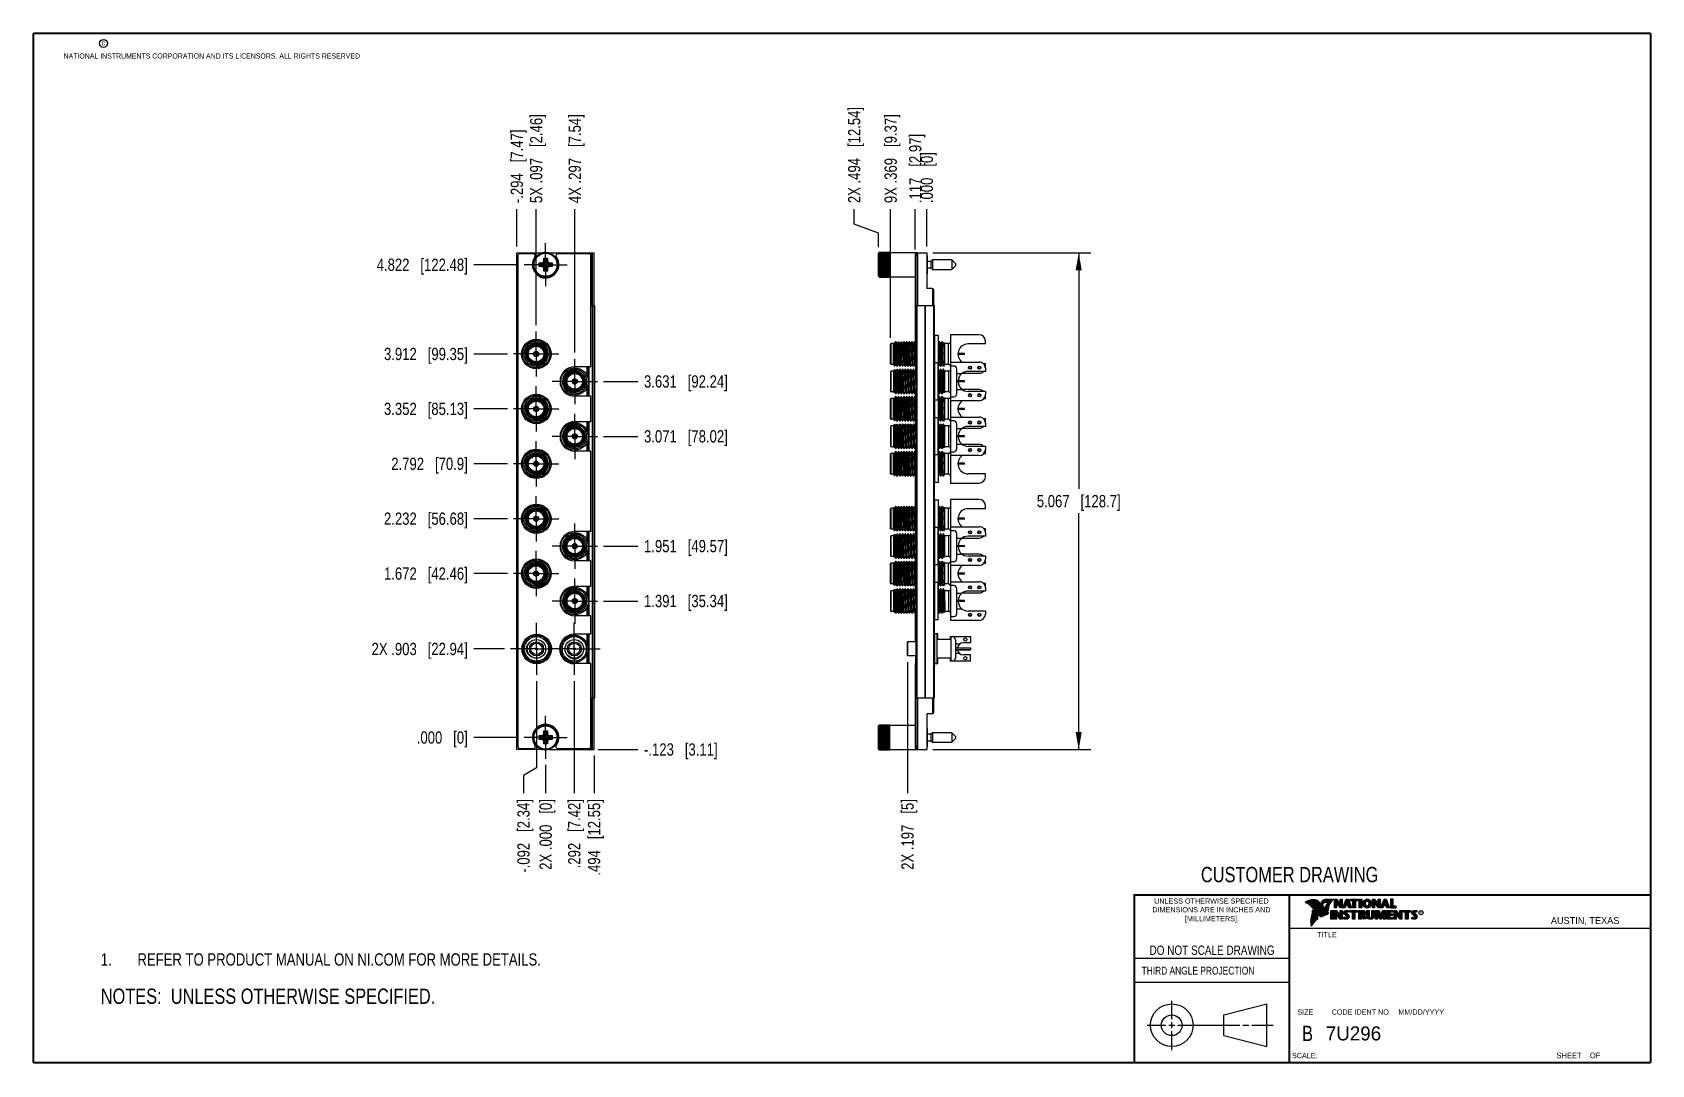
# Model space of a CAD drawing. Header units: inches. Extents: x 0.2 to 16.8, y 0.2 to 10.8.
import ezdxf

# ---------------------------------------------------------------- set-up
doc = ezdxf.new("R2010")
doc.units = ezdxf.units.IN
doc.header["$LTSCALE"] = 0.935
doc.header["$MEASUREMENT"] = 0
doc.linetypes.add('CENTER', pattern=[0.6, 0.375, -0.075, 0.075, -0.075])
doc.layers.get('0').update_dxf_attribs({"linetype": 'CONTINUOUS'})
for name, color, linetype in [('02___PRT_ALL_AXES', 7, 'CONTINUOUS'), ('DETAIL', 7, 'CONTINUOUS'), ('DIMENSIONS', 7, 'CONTINUOUS')]:
    doc.layers.add(name, color=color, linetype=linetype)
doc.styles.get("Standard").update_dxf_attribs({"font": 'txt', "width": 0.8})
doc.styles.add('TEXTSTYLE_2', font='txt')
doc.styles.add('TEXTSTYLE_3', font='txt', dxfattribs={"width": 0.95})
doc.dimstyles.new('DIMSTYLE_1', dxfattribs={"dimtxt": 0.125, "dimasz": 0.18, "dimexe": 0.18, "dimexo": 0.0625, "dimgap": 0.09, "dimtad": 0, "dimtih": 1, "dimtoh": 1, "dimdec": 3, "dimzin": 4, "dimdsep": 46, "dimtxsty": 'STANDARD', "dimblk": '_FILLED', "dimblk1": '_FILLED', "dimblk2": '_FILLED', "dimcen": 0.09, "dimadec": 0, "dimazin": 0, "dimtp": 0.001, "dimtm": 0.001, "dimtfac": 1, "dimtdec": 3, "dimtofl": 0, "dimtmove": 0, "dimatfit": 3, "dimldrblk": '_FILLED', "dimfxl": 1, "dimtolj": 1, "dimtzin": 4, "dimarcsym": 0})
doc.dimstyles.new('DIMSTYLE_2', dxfattribs={"dimtxt": 0.125, "dimasz": 0.18, "dimexe": 0.18, "dimexo": 0.0625, "dimgap": 0.09, "dimtad": 0, "dimtih": 1, "dimtoh": 1, "dimdec": 3, "dimzin": 4, "dimdsep": 46, "dimtxsty": 'STANDARD', "dimblk": '_FILLED', "dimblk1": '_FILLED', "dimblk2": '_FILLED', "dimcen": 0.09, "dimadec": 0, "dimazin": 0, "dimtp": 0.001, "dimtm": 0.001, "dimtfac": 1, "dimtdec": 3, "dimtofl": 0, "dimtmove": 0, "dimatfit": 3, "dimldrblk": '_FILLED', "dimfxl": 1, "dimtolj": 1, "dimtzin": 4, "dimarcsym": 0})

msp = doc.modelspace()

# ---------------------------------------------------------------- texts
at = {"color": 2, "linetype": 'CONTINUOUS', "attachment_point": 1, "line_spacing_factor": 0.9}
for s, insert, char_height, width in [('c', (0.946, 10.6893), 0.053, 0.0424), ('NATIONAL INSTRUMENTS CORPORATION AND ITS LICENSORS. ALL RIGHTS RESERVED', (0.5583, 10.5546), 0.053, 3.0104), ('THIRD ANGLE PROJECTION', (11.5564, 1.2384), 0.08, 1.408)]:
    msp.add_mtext(s, dxfattribs=dict(at, insert=insert, char_height=char_height, width=width))
at = {"color": 7, "linetype": 'CONTINUOUS', "attachment_point": 2, "line_spacing_factor": 0.9}
for s, insert, char_height, width in [('CUSTOMER DRAWING', (13.0668, 2.2564), 0.15625, 2), ('DO NOT SCALE DRAWING', (12.2754, 1.4542), 0.095, 1.52), ('B', (13.2497, 0.6361), 0.1562, 0.125)]:
    msp.add_mtext(s, dxfattribs=dict(at, insert=insert, char_height=char_height, width=width))
at = {"color": 2, "linetype": 'CONTINUOUS', "line_spacing_factor": 0.9}
for s, insert, char_height, width, attachment_point, style in [('DIMENSIONS ARE IN INCHES AND', (12.2688, 1.8465), 0.053254, 1.491112, 2, 'TEXTSTYLE_2'), ('UNLESS OTHERWISE SPECIFIED', (12.2688, 1.9352), 0.053254, 1.384604, 2, 'TEXTSTYLE_2'), ('[MILLIMETERS].', (12.2746, 1.7548), 0.053254, 0.745556, 2, 'TEXTSTYLE_2'), ('R', (14.3971, 1.8), 0.0217, 0.021738, 1, 'TEXTSTYLE_2'), ('AUSTIN, TEXAS', (15.7327, 1.7441), 0.069617, 0.905021, 1, 'TEXTSTYLE_2'), ('TITLE', (13.3474, 1.593), 0.05325, 0.26627, 1, 'TEXTSTYLE_2'), ('SIZE', (13.1451, 0.8027), 0.05325, 0.213016, 1, 'TEXTSTYLE_2'), ('CODE IDENT NO.', (13.7978, 0.8027), 0.053254, 0.708278, 2, 'TEXTSTYLE_3'), ('MM/DD/YYYY', (14.1765, 0.8027), 0.05325, 0.53254, 1, 'TEXTSTYLE_2'), ('SCALE:', (13.0904, 0.3585), 0.05325, 0.319524, 1, 'TEXTSTYLE_2'), ('SHEET    OF', (15.7892, 0.3625), 0.057262, 0.629882, 1, 'TEXTSTYLE_2')]:
    msp.add_mtext(s, dxfattribs=dict(at, insert=insert, char_height=char_height, width=width, attachment_point=attachment_point, style=style))
at = {"color": 7, "linetype": 'CONTINUOUS', "insert": (13.4363, 0.6298), "char_height": 0.14316, "width": 0.715775, "attachment_point": 1, "line_spacing_factor": 0.9, "style": 'TEXTSTYLE_2'}
msp.add_mtext('7U296', dxfattribs=at)

# ---------------------------------------------------------------- blocks, each defined once
blk = doc.blocks.new('*D0')
at = {"layer": 'DIMENSIONS', "color": 2, "linetype": 'CONTINUOUS'}
blk.add_line((5.057, 4.48), (4.745, 4.48), dxfattribs=at)
at = {"layer": 'DIMENSIONS', "color": 2, "linetype": 'CONTINUOUS', "insert": (4.682, 4.542), "char_height": 0.125, "width": 1.525, "attachment_point": 3, "line_spacing_factor": 0.9}
blk.add_mtext('2X .903{\\Ftxt.shx;\\W1.000000;\\H0.125000; }[22.94]', dxfattribs=at)
blk = doc.blocks.new('_FILLED')
at = {"color": 0, "linetype": 'BYBLOCK'}
blk.add_solid([(0, 0), (-1, 0.174), (-1, -0.174)], dxfattribs=at)
blk = doc.blocks.new('*D1')
at = {"layer": 'DIMENSIONS', "color": 2, "linetype": 'CONTINUOUS'}
blk.add_line((5.195, 3.577), (4.745, 3.577), dxfattribs=at)
at = {"layer": 'DIMENSIONS', "color": 2, "linetype": 'CONTINUOUS', "insert": (4.682, 3.639), "char_height": 0.125, "width": 0.825, "attachment_point": 3, "line_spacing_factor": 0.9}
blk.add_mtext('.000{\\Ftxt.shx;\\W1.000000;\\H0.125000; }[0]', dxfattribs=at)
blk = doc.blocks.new('*D2')
at = {"layer": 'DIMENSIONS', "color": 2, "linetype": 'CONTINUOUS'}
blk.add_line((5.086, 5.248), (4.745, 5.248), dxfattribs=at)
at = {"layer": 'DIMENSIONS', "color": 2, "linetype": 'CONTINUOUS', "insert": (4.682, 5.311), "char_height": 0.125, "width": 1.325, "attachment_point": 3, "line_spacing_factor": 0.9}
blk.add_mtext('1.672{\\Ftxt.shx;\\W1.000000;\\H0.125000; }[42.46]', dxfattribs=at)
blk = doc.blocks.new('*D3')
at = {"layer": 'DIMENSIONS', "color": 2, "linetype": 'CONTINUOUS'}
blk.add_line((5.086, 5.808), (4.745, 5.808), dxfattribs=at)
at = {"layer": 'DIMENSIONS', "color": 2, "linetype": 'CONTINUOUS', "insert": (4.682, 5.871), "char_height": 0.125, "width": 1.325, "attachment_point": 3, "line_spacing_factor": 0.9}
blk.add_mtext('2.232{\\Ftxt.shx;\\W1.000000;\\H0.125000; }[56.68]', dxfattribs=at)
blk = doc.blocks.new('*D4')
at = {"layer": 'DIMENSIONS', "color": 2, "linetype": 'CONTINUOUS'}
blk.add_line((5.086, 6.368), (4.745, 6.368), dxfattribs=at)
at = {"layer": 'DIMENSIONS', "color": 2, "linetype": 'CONTINUOUS', "insert": (4.682, 6.431), "char_height": 0.125, "width": 1.225, "attachment_point": 3, "line_spacing_factor": 0.9}
blk.add_mtext('2.792{\\Ftxt.shx;\\W1.000000;\\H0.125000; }[70.9]', dxfattribs=at)
blk = doc.blocks.new('*D5')
at = {"layer": 'DIMENSIONS', "color": 2, "linetype": 'CONTINUOUS'}
blk.add_line((5.086, 6.928), (4.745, 6.928), dxfattribs=at)
at = {"layer": 'DIMENSIONS', "color": 2, "linetype": 'CONTINUOUS', "insert": (4.682, 6.991), "char_height": 0.125, "width": 1.325, "attachment_point": 3, "line_spacing_factor": 0.9}
blk.add_mtext('3.352{\\Ftxt.shx;\\W1.000000;\\H0.125000; }[85.13]', dxfattribs=at)
blk = doc.blocks.new('*D6')
at = {"layer": 'DIMENSIONS', "color": 2, "linetype": 'CONTINUOUS'}
blk.add_line((5.086, 7.488), (4.745, 7.488), dxfattribs=at)
at = {"layer": 'DIMENSIONS', "color": 2, "linetype": 'CONTINUOUS', "insert": (4.682, 7.551), "char_height": 0.125, "width": 1.325, "attachment_point": 3, "line_spacing_factor": 0.9}
blk.add_mtext('3.912{\\Ftxt.shx;\\W1.000000;\\H0.125000; }[99.35]', dxfattribs=at)
blk = doc.blocks.new('*D7')
at = {"layer": 'DIMENSIONS', "color": 2, "linetype": 'CONTINUOUS'}
blk.add_line((5.195, 8.399), (4.745, 8.399), dxfattribs=at)
at = {"layer": 'DIMENSIONS', "color": 2, "linetype": 'CONTINUOUS', "insert": (4.682, 8.461), "char_height": 0.125, "width": 1.425, "attachment_point": 3, "line_spacing_factor": 0.9}
blk.add_mtext('4.822{\\Ftxt.shx;\\W1.000000;\\H0.125000; }[122.48]', dxfattribs=at)
blk = doc.blocks.new('*D8')
at = {"layer": 'DIMENSIONS', "color": 2, "linetype": 'CONTINUOUS'}
blk.add_line((6.013, 3.454), (6.417, 3.454), dxfattribs=at)
at = {"layer": 'DIMENSIONS', "color": 2, "linetype": 'CONTINUOUS', "insert": (6.48, 3.517), "char_height": 0.125, "width": 1.225, "attachment_point": 1, "line_spacing_factor": 0.9}
blk.add_mtext('-.123{\\Ftxt.shx;\\W1.000000;\\H0.125000; }[3.11]', dxfattribs=at)
blk = doc.blocks.new('*D9')
at = {"layer": 'DIMENSIONS', "color": 2, "linetype": 'CONTINUOUS'}
blk.add_line((6.067, 4.968), (6.417, 4.968), dxfattribs=at)
at = {"layer": 'DIMENSIONS', "color": 2, "linetype": 'CONTINUOUS', "insert": (6.48, 5.031), "char_height": 0.125, "width": 1.325, "attachment_point": 1, "line_spacing_factor": 0.9}
blk.add_mtext('1.391{\\Ftxt.shx;\\W1.000000;\\H0.125000; }[35.34]', dxfattribs=at)
blk = doc.blocks.new('*D10')
at = {"layer": 'DIMENSIONS', "color": 2, "linetype": 'CONTINUOUS'}
blk.add_line((6.067, 5.528), (6.417, 5.528), dxfattribs=at)
at = {"layer": 'DIMENSIONS', "color": 2, "linetype": 'CONTINUOUS', "insert": (6.48, 5.591), "char_height": 0.125, "width": 1.325, "attachment_point": 1, "line_spacing_factor": 0.9}
blk.add_mtext('1.951{\\Ftxt.shx;\\W1.000000;\\H0.125000; }[49.57]', dxfattribs=at)
blk = doc.blocks.new('*D11')
at = {"layer": 'DIMENSIONS', "color": 2, "linetype": 'CONTINUOUS'}
blk.add_line((6.067, 6.648), (6.417, 6.648), dxfattribs=at)
at = {"layer": 'DIMENSIONS', "color": 2, "linetype": 'CONTINUOUS', "insert": (6.48, 6.711), "char_height": 0.125, "width": 1.325, "attachment_point": 1, "line_spacing_factor": 0.9}
blk.add_mtext('3.071{\\Ftxt.shx;\\W1.000000;\\H0.125000; }[78.02]', dxfattribs=at)
blk = doc.blocks.new('*D12')
at = {"layer": 'DIMENSIONS', "color": 2, "linetype": 'CONTINUOUS'}
blk.add_line((6.067, 7.208), (6.417, 7.208), dxfattribs=at)
at = {"layer": 'DIMENSIONS', "color": 2, "linetype": 'CONTINUOUS', "insert": (6.48, 7.271), "char_height": 0.125, "width": 1.325, "attachment_point": 1, "line_spacing_factor": 0.9}
blk.add_mtext('3.631{\\Ftxt.shx;\\W1.000000;\\H0.125000; }[92.24]', dxfattribs=at)
blk = doc.blocks.new('*D13')
at = {"layer": 'DIMENSIONS', "color": 2, "linetype": 'CONTINUOUS'}
for p, q in [((5.384, 4.152), (5.384, 3.266)), ((5.384, 3.266), (5.25, 3.188)), ((5.25, 3.188), (5.25, 3.01))]:
    blk.add_line(p, q, dxfattribs=at)
at = {"layer": 'DIMENSIONS', "color": 2, "linetype": 'CONTINUOUS', "insert": (5.188, 2.948), "char_height": 0.125, "width": 1.225, "attachment_point": 3, "rotation": 90, "line_spacing_factor": 0.9}
blk.add_mtext('-.092{\\Ftxt.shx;\\W1.000000;\\H0.125000; }[2.34]', dxfattribs=at)
blk = doc.blocks.new('*D14')
at = {"layer": 'DIMENSIONS', "color": 2, "linetype": 'CONTINUOUS'}
blk.add_line((5.476, 3.296), (5.476, 3.01), dxfattribs=at)
at = {"layer": 'DIMENSIONS', "color": 2, "linetype": 'CONTINUOUS', "insert": (5.414, 2.948), "char_height": 0.125, "width": 1.125, "attachment_point": 3, "rotation": 90, "line_spacing_factor": 0.9}
blk.add_mtext('2X .000{\\Ftxt.shx;\\W1.000000;\\H0.125000; }[0]', dxfattribs=at)
blk = doc.blocks.new('*D15')
at = {"layer": 'DIMENSIONS', "color": 2, "linetype": 'CONTINUOUS'}
blk.add_line((5.768, 4.152), (5.768, 3.01), dxfattribs=at)
at = {"layer": 'DIMENSIONS', "color": 2, "linetype": 'CONTINUOUS', "insert": (5.706, 2.948), "char_height": 0.125, "width": 1.125, "attachment_point": 3, "rotation": 90, "line_spacing_factor": 0.9}
blk.add_mtext('.292{\\Ftxt.shx;\\W1.000000;\\H0.125000; }[7.42]', dxfattribs=at)
blk = doc.blocks.new('*D16')
at = {"layer": 'DIMENSIONS', "color": 2, "linetype": 'CONTINUOUS'}
blk.add_line((5.97, 3.392), (5.97, 3.01), dxfattribs=at)
at = {"layer": 'DIMENSIONS', "color": 2, "linetype": 'CONTINUOUS', "insert": (5.908, 2.948), "char_height": 0.125, "width": 1.225, "attachment_point": 3, "rotation": 90, "line_spacing_factor": 0.9}
blk.add_mtext('.494{\\Ftxt.shx;\\W1.000000;\\H0.125000; }[12.55]', dxfattribs=at)
blk = doc.blocks.new('*D17')
at = {"layer": 'DIMENSIONS', "color": 2, "linetype": 'CONTINUOUS'}
blk.add_line((5.773, 7.502), (5.773, 8.965), dxfattribs=at)
at = {"layer": 'DIMENSIONS', "color": 2, "linetype": 'CONTINUOUS', "insert": (5.711, 9.027), "char_height": 0.125, "width": 1.425, "attachment_point": 1, "rotation": 90, "line_spacing_factor": 0.9}
blk.add_mtext('4X .297{\\Ftxt.shx;\\W1.000000;\\H0.125000; }[7.54]', dxfattribs=at)
blk = doc.blocks.new('*D18')
at = {"layer": 'DIMENSIONS', "color": 2, "linetype": 'CONTINUOUS'}
blk.add_line((5.379, 7.782), (5.379, 8.965), dxfattribs=at)
at = {"layer": 'DIMENSIONS', "color": 2, "linetype": 'CONTINUOUS', "insert": (5.317, 9.027), "char_height": 0.125, "width": 1.425, "attachment_point": 1, "rotation": 90, "line_spacing_factor": 0.9}
blk.add_mtext('5X .097{\\Ftxt.shx;\\W1.000000;\\H0.125000; }[2.46]', dxfattribs=at)
blk = doc.blocks.new('*D19')
at = {"layer": 'DIMENSIONS', "color": 2, "linetype": 'CONTINUOUS'}
blk.add_line((5.182, 8.584), (5.182, 8.965), dxfattribs=at)
at = {"layer": 'DIMENSIONS', "color": 2, "linetype": 'CONTINUOUS', "insert": (5.12, 9.027), "char_height": 0.125, "width": 1.225, "attachment_point": 1, "rotation": 90, "line_spacing_factor": 0.9}
blk.add_mtext('-.294{\\Ftxt.shx;\\W1.000000;\\H0.125000; }[7.47]', dxfattribs=at)
blk = doc.blocks.new('*D20')
at = {"layer": 'DIMENSIONS', "color": 2, "linetype": 'CONTINUOUS'}
for p, q in [((9.428, 8.521), (11.04, 8.521)), ((10.915, 8.521), (10.915, 6.113)), ((10.915, 3.454), (10.915, 5.863)), ((9.428, 3.454), (11.04, 3.454))]:
    blk.add_line(p, q, dxfattribs=at)
at = {"layer": 'DIMENSIONS', "color": 2, "linetype": 'CONTINUOUS', "xscale": 0.18, "yscale": 0.18, "zscale": 0.18}
for p, rotation in [((10.915, 8.521), 90), ((10.915, 3.454), 270)]:
    blk.add_blockref('_FILLED', p, dxfattribs=dict(at, rotation=rotation))
at = {"layer": 'DIMENSIONS', "color": 2, "linetype": 'CONTINUOUS', "insert": (10.915, 6.05), "char_height": 0.125, "width": 1.325, "attachment_point": 2, "line_spacing_factor": 0.9}
blk.add_mtext('5.067{\\Ftxt.shx;\\W1.000000;\\H0.125000; }[128.7]', dxfattribs=at)
blk = doc.blocks.new('*D21')
at = {"layer": 'DIMENSIONS', "color": 2, "linetype": 'CONTINUOUS'}
blk.add_line((9.248, 8.554), (9.248, 8.965), dxfattribs=at)
at = {"layer": 'DIMENSIONS', "color": 2, "linetype": 'CONTINUOUS', "insert": (9.186, 9.027), "char_height": 0.125, "width": 1.125, "attachment_point": 1, "rotation": 90, "line_spacing_factor": 0.9}
blk.add_mtext('.117{\\Ftxt.shx;\\W1.000000;\\H0.125000; }[2.97]', dxfattribs=at)
blk = doc.blocks.new('*D22')
at = {"layer": 'DIMENSIONS', "color": 2, "linetype": 'CONTINUOUS'}
blk.add_line((9.365, 8.584), (9.365, 8.965), dxfattribs=at)
at = {"layer": 'DIMENSIONS', "color": 2, "linetype": 'CONTINUOUS', "insert": (9.303, 9.027), "char_height": 0.125, "width": 0.825, "attachment_point": 1, "rotation": 90, "line_spacing_factor": 0.9}
blk.add_mtext('.000{\\Ftxt.shx;\\W1.000000;\\H0.125000; }[0]', dxfattribs=at)
blk = doc.blocks.new('*D23')
at = {"layer": 'DIMENSIONS', "color": 2, "linetype": 'CONTINUOUS'}
for p, q in [((8.625, 8.812), (8.625, 8.965)), ((8.871, 8.721), (8.625, 8.812)), ((8.871, 8.579), (8.871, 8.721))]:
    blk.add_line(p, q, dxfattribs=at)
at = {"layer": 'DIMENSIONS', "color": 2, "linetype": 'CONTINUOUS', "insert": (8.562, 9.027), "char_height": 0.125, "width": 1.525, "attachment_point": 1, "rotation": 90, "line_spacing_factor": 0.9}
blk.add_mtext('2X .494{\\Ftxt.shx;\\W1.000000;\\H0.125000; }[12.54]', dxfattribs=at)
blk = doc.blocks.new('*D24')
at = {"layer": 'DIMENSIONS', "color": 2, "linetype": 'CONTINUOUS'}
blk.add_line((8.996, 7.653), (8.996, 8.965), dxfattribs=at)
at = {"layer": 'DIMENSIONS', "color": 2, "linetype": 'CONTINUOUS', "insert": (8.934, 9.027), "char_height": 0.125, "width": 1.425, "attachment_point": 1, "rotation": 90, "line_spacing_factor": 0.9}
blk.add_mtext('9X .369{\\Ftxt.shx;\\W1.000000;\\H0.125000; }[9.37]', dxfattribs=at)
blk = doc.blocks.new('*D25')
at = {"layer": 'DIMENSIONS', "color": 2, "linetype": 'CONTINUOUS'}
blk.add_line((9.168, 4.346), (9.168, 3.01), dxfattribs=at)
at = {"layer": 'DIMENSIONS', "color": 2, "linetype": 'CONTINUOUS', "insert": (9.106, 2.948), "char_height": 0.125, "width": 1.125, "attachment_point": 3, "rotation": 90, "line_spacing_factor": 0.9}
blk.add_mtext('2X .197{\\Ftxt.shx;\\W1.000000;\\H0.125000; }[5]', dxfattribs=at)
blk = doc.blocks.new('NOTES_HEADER_BL0', base_point=(3.1215, 0.9375))
at = {"layer": 'DETAIL', "color": 2, "linetype": 'CONTINUOUS', "width": 0.8}
blk.add_text('NOTES:  UNLESS OTHERWISE SPECIFIED.', height=0.156, dxfattribs=at).set_placement((0.9375, 0.8595))
blk = doc.blocks.new('CUSTOM_NOTE_BL1', base_point=(3.675, 1.312))
at = {"layer": 'DETAIL', "color": 2, "linetype": 'CONTINUOUS', "width": 0.8}
for s, p in [('1.', (0.938, 1.25)), ('REFER TO PRODUCT MANUAL ON NI.COM FOR MORE DETAILS.', (1.312, 1.25))]:
    blk.add_text(s, height=0.125, dxfattribs=at).set_placement(p)

# ---------------------------------------------------------------- dimensions: what is measured, and where the dimension line sits
at = {"layer": 'DIMENSIONS', "color": 2, "linetype": 'CONTINUOUS'}
for feature_location, offset, dtype, origin, text, picture, middle in [((5.3792, 7.7817), (0, 1.1832), 1, (5.4762, 7.7192), '5X <>', '*D18', (5.3792, 9.7399)), ((5.7731, 7.5016), (0, 1.4633), 1, (5.4762, 7.4391), '4X <>', '*D17', (5.7731, 9.7399)), ((8.8714429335, 8.5792974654), (-0.2464429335, 0.3856300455), 0, (9.3652277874, 8.5167974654), '2X <>', '*D23', (8.625, 9.7899275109)), ((8.9964, 7.6527), (0, 1.3122), 1, (9.3652, 7.5902), '9X <>', '*D24', (8.9964, 9.7399)), ((5.1822, 8.5837), (0, 0.3812), 1, (5.4762, 8.5212), '-<>', '*D19', (5.1822, 9.6399)), ((5.0567, 4.4797), (-0.312, 0), 0, (5.2577, 3.5767), '2X <>', '*D0', (3.7197, 4.4797)), ((9.1682, 4.3457), (0, -1.3352), 1, (9.3652, 4.4082), '2X <>', '*D25', (9.2802, 2.2066)), ((5.3842, 4.1522), (-0.1342, -1.1417), 0, (5.4762, 3.3582), '-<>', '*D13', (5.362, 2.1619)), ((6.013014, 3.454188), (0.404383, 0), 0, (5.950514, 3.576687), '-<>', '*D8', (7.092397, 3.454188)), ((5.4761967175, 3.2956875), (0, -0.2852400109), 1, (5.4761967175, 3.3581875), '2X <>', '*D14', (5.5882151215, 2.2066481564))]:
    dim = msp.add_ordinate_dim(feature_location=feature_location, offset=offset, dtype=dtype, origin=origin, text=text, dimstyle='DIMSTYLE_1', dxfattribs=at)
    dim.commit()
    dim.dimension.update_dxf_attribs({"geometry": picture, "text_midpoint": middle})
for feature_location, offset, dtype, origin, picture, middle in [((9.2482, 8.5537), (0, 0.4112), 1, (9.3652, 8.5212), '*D21', (9.2482, 9.5899)), ((9.3652277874, 8.5836875), (0, 0.3812400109), 1, (9.3652277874, 8.5211875), '*D22', (9.3652277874, 9.4399275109)), ((5.1952, 8.3987), (-0.4505, 0), 0, (5.2577, 3.5767), '*D7', (3.6697, 8.3987)), ((5.085697, 7.488188), (-0.341, 0), 0, (5.148197, 3.576687), '*D6', (3.719697, 7.488188)), ((6.0666, 7.2081), (0.3508, 0), 0, (6.0041, 3.5767), '*D12', (7.1424, 7.2081)), ((5.0856967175, 6.9281875), (-0.341, 0), 0, (5.1481967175, 3.5766875), '*D5', (3.7196967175, 6.9281875)), ((6.0666, 6.6481), (0.3508, 0), 0, (6.0041, 3.5767), '*D11', (7.1424, 6.6481)), ((5.085697, 6.368188), (-0.341, 0), 0, (5.148197, 3.576687), '*D4', (3.769697, 6.368188)), ((5.0856967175, 5.8081875), (-0.341, 0), 0, (5.1481967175, 3.5766875), '*D3', (3.7196967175, 5.8081875)), ((6.0666, 5.5281), (0.3508, 0), 0, (6.0041, 3.5767), '*D10', (7.1424, 5.5281)), ((5.085697, 5.248188), (-0.341, 0), 0, (5.148197, 3.576687), '*D2', (3.719697, 5.248188)), ((6.0666, 4.9681), (0.3508, 0), 0, (6.0041, 3.5767), '*D9', (7.1424, 4.9681)), ((5.7682, 4.1522), (0, -1.1417), 1, (5.4762, 4.2147), '*D15', (5.8802, 2.1619)), ((5.1951967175, 3.5766875), (-0.4505, 0), 0, (5.2576967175, 3.5766875), '*D1', (4.0196967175, 3.5766875)), ((5.9702, 3.3917), (0, -0.3812), 1, (5.4762, 3.4542), '*D16', (6.1046, 2.1119))]:
    dim = msp.add_ordinate_dim(feature_location=feature_location, offset=offset, dtype=dtype, origin=origin, dimstyle='DIMSTYLE_1', dxfattribs=at)
    dim.commit()
    dim.dimension.update_dxf_attribs({"geometry": picture, "text_midpoint": middle})
dim = msp.add_linear_dim(base=(10.9148, 8.5212), p1=(9.4277, 3.4542), p2=(9.4277, 8.5212), angle=90, dimstyle='DIMSTYLE_2', dxfattribs=at)
dim.commit()
dim.dimension.update_dxf_attribs({"geometry": '*D20', "text_midpoint": (10.7648, 5.9877), "dimtype": 160})

# ---------------------------------------------------------------- linework, layer by layer
at = {"color": 7, "linetype": 'CONTINUOUS'}
for p, q in [((5.1822, 3.4542), (5.1822, 8.5212)), ((5.1822, 8.5212), (5.4418, 8.5212)), ((5.1932, 8.4912), (5.1932, 3.4842)), ((5.3515, 8.5112), (5.2132, 8.5112)), ((5.3518, 8.432), (5.3615, 8.4376)), ((5.3574, 8.4223), (5.3518, 8.432)), ((5.3573, 8.448), (5.3676, 8.4522)), ((5.3615, 8.4376), (5.3573, 8.448)), ((5.3647, 8.4631), (5.3755, 8.466)), ((5.3676, 8.4522), (5.3647, 8.4631)), ((5.3741, 8.4771), (5.3852, 8.4785)), ((5.3755, 8.466), (5.3741, 8.4771)), ((5.3852, 8.4785), (5.3852, 8.4897)), ((5.3852, 8.4897), (5.3964, 8.4897)), ((5.3964, 8.4897), (5.3978, 8.5008)), ((5.3978, 8.5008), (5.4089, 8.4994)), ((5.4089, 8.4994), (5.4118, 8.5102)), ((5.4118, 8.5102), (5.4226, 8.5073)), ((5.4226, 8.5073), (5.4269, 8.5176)), ((5.4269, 8.5176), (5.4373, 8.5133)), ((5.4373, 8.5133), (5.4429, 8.523)), ((5.4429, 8.523), (5.4526, 8.5174)), ((5.4461, 8.5212), (5.4554, 8.5212)), ((5.4526, 8.5174), (5.4594, 8.5263)), ((5.4563, 8.4387), (5.4662, 8.4365)), ((5.4568, 8.4649), (5.4657, 8.4559)), ((5.4594, 8.5263), (5.4683, 8.5195)), ((5.4661, 8.5212), (5.47, 8.5212)), ((5.4662, 8.4365), (5.4663, 8.4364)), ((5.4663, 8.4364), (5.4683, 8.4183)), ((5.4666, 8.454), (5.4683, 8.4222)), ((5.4683, 8.5195), (5.4762, 8.5274)), ((5.4762, 8.5274), (5.4841, 8.5195)), ((5.4824, 8.5212), (5.4863, 8.5212)), ((5.4841, 8.5195), (5.493, 8.5263)), ((5.4841, 8.4222), (5.4858, 8.454)), ((5.4861, 8.4364), (5.4841, 8.4183)), ((5.4861, 8.4364), (5.4862, 8.4365)), ((5.4862, 8.4365), (5.496, 8.4387)), ((5.4867, 8.4559), (5.4956, 8.4649)), ((5.493, 8.5263), (5.4998, 8.5174)), ((5.4969, 8.5212), (5.5063, 8.5212)), ((5.4998, 8.5174), (5.5095, 8.523)), ((5.5095, 8.523), (5.5151, 8.5133)), ((5.5106, 8.5212), (5.9702, 8.5212)), ((5.5151, 8.5133), (5.5255, 8.5176)), ((5.5255, 8.5176), (5.5297, 8.5073)), ((5.5297, 8.5073), (5.5406, 8.5102)), ((5.5406, 8.5102), (5.5435, 8.4994)), ((5.5435, 8.4994), (5.5546, 8.5008)), ((5.5546, 8.5008), (5.556, 8.4897)), ((5.556, 8.4897), (5.5672, 8.4897)), ((5.5672, 8.4897), (5.5672, 8.4785)), ((5.5672, 8.4785), (5.5783, 8.4771)), ((5.5783, 8.4771), (5.5769, 8.466)), ((5.5769, 8.466), (5.5877, 8.4631)), ((5.5877, 8.4631), (5.5848, 8.4522)), ((5.5848, 8.4522), (5.5951, 8.448)), ((5.5951, 8.448), (5.5909, 8.4376)), ((5.5909, 8.4376), (5.6006, 8.432)), ((5.6006, 8.432), (5.595, 8.4223)), ((5.9162, 8.5112), (5.6009, 8.5112)), ((5.9217, 8.5212), (5.9217, 8.5112)), ((5.9362, 7.3577), (5.9362, 8.4912)), ((5.9702, 7.9817), (5.9702, 8.5212)), ((8.8743, 8.5196), (8.8714, 8.5168)), ((8.8714, 8.2806), (8.8714, 8.5168)), ((8.8744, 8.4897), (8.9865, 8.4897)), ((8.8744, 8.4785), (8.9865, 8.4785)), ((8.8744, 8.466), (8.9865, 8.466)), ((8.8744, 8.4522), (8.9865, 8.4522)), ((8.8744, 8.4376), (8.9865, 8.4376)), ((8.8821, 8.5274), (8.9788, 8.5274)), ((8.8821, 8.5263), (8.9788, 8.5263)), ((8.8821, 8.523), (8.9788, 8.523)), ((8.8821, 8.5176), (8.9788, 8.5176)), ((8.8821, 8.5102), (8.9788, 8.5102)), ((8.8821, 8.5008), (8.9788, 8.5008)), ((8.8821, 8.4771), (8.9788, 8.4771)), ((8.8821, 8.4631), (8.9788, 8.4631)), ((8.8821, 8.448), (8.9788, 8.448)), ((8.8821, 8.432), (8.9788, 8.432)), ((8.9892, 8.517), (8.9866, 8.5196)), ((8.9892, 8.2762), (8.9892, 8.5212)), ((9.2652, 8.5212), (8.9892, 8.5212)), ((9.2482, 7.3577), (9.2482, 8.5112)), ((9.2482, 8.5112), (9.2652, 8.5112)), ((9.2653, 7.9817), (9.2653, 8.5212)), ((9.2653, 8.5212), (9.3652, 8.5212)), ((9.2743, 7.9817), (9.2743, 8.5212)), ((9.3652, 8.5212), (9.3652, 8.1567)), ((9.3692, 8.4902), (9.3652, 8.4902)), ((9.3692, 8.4902), (9.3692, 8.3072)), ((9.4064, 8.4314), (9.3692, 8.4314)), ((9.4225, 8.4475), (9.4064, 8.4314)), ((9.4064, 8.4314), (9.4064, 8.366)), ((9.4225, 8.4475), (9.4225, 8.3499)), ((9.6213, 8.4475), (9.4225, 8.4475)), ((9.6213, 8.4475), (9.6213, 8.3499)), ((9.6587, 8.4101), (9.6213, 8.4475)), ((5.3475, 8.3987), (5.3554, 8.4066)), ((5.3554, 8.3908), (5.3475, 8.3987)), ((5.3486, 8.4155), (5.3574, 8.4223)), ((5.3554, 8.4066), (5.3486, 8.4155)), ((5.3486, 8.3819), (5.3554, 8.3908)), ((5.3574, 8.3751), (5.3486, 8.3819)), ((5.3518, 8.3654), (5.3574, 8.3751)), ((5.3615, 8.3598), (5.3518, 8.3654)), ((5.3573, 8.3494), (5.3615, 8.3598)), ((5.3676, 8.3451), (5.3573, 8.3494)), ((5.3647, 8.3343), (5.3676, 8.3451)), ((5.3755, 8.3314), (5.3647, 8.3343)), ((5.3741, 8.3203), (5.3755, 8.3314)), ((5.3852, 8.3189), (5.3741, 8.3203)), ((5.3852, 8.3077), (5.3852, 8.3189)), ((5.3964, 8.3077), (5.3852, 8.3077)), ((5.3978, 8.2966), (5.3964, 8.3077)), ((5.4089, 8.298), (5.3978, 8.2966)), ((5.4118, 8.2872), (5.4089, 8.298)), ((5.4099, 8.4181), (5.4189, 8.4092)), ((5.4099, 8.3793), (5.4189, 8.3882)), ((5.4226, 8.2901), (5.4118, 8.2872)), ((5.4209, 8.4083), (5.4527, 8.4066)), ((5.4209, 8.3891), (5.4527, 8.3908)), ((5.4269, 8.2797), (5.4226, 8.2901)), ((5.4373, 8.284), (5.4269, 8.2797)), ((5.4362, 8.4185), (5.4383, 8.4087)), ((5.4362, 8.3788), (5.4383, 8.3887)), ((5.4429, 8.2743), (5.4373, 8.284)), ((5.4385, 8.4086), (5.4383, 8.4087)), ((5.4383, 8.3887), (5.4385, 8.3888)), ((5.4385, 8.4086), (5.4566, 8.4066)), ((5.4385, 8.3888), (5.4566, 8.3908)), ((5.4526, 8.2799), (5.4429, 8.2743)), ((5.4501, 8.4248), (5.4576, 8.4173)), ((5.4501, 8.3726), (5.4576, 8.3801)), ((5.4594, 8.271), (5.4526, 8.2799)), ((5.4527, 8.3908), (5.4527, 8.4066)), ((5.4527, 8.4066), (5.4566, 8.4066)), ((5.4566, 8.3908), (5.4527, 8.3908)), ((5.4563, 8.3586), (5.4662, 8.3608)), ((5.4566, 8.4066), (5.4647, 8.4102)), ((5.4647, 8.3872), (5.4566, 8.3908)), ((5.4568, 8.3324), (5.4656, 8.3414)), ((5.4576, 8.4173), (5.4647, 8.4102)), ((5.4576, 8.3801), (5.4647, 8.3872)), ((5.4683, 8.2779), (5.4594, 8.271)), ((5.4647, 8.4102), (5.4683, 8.4183)), ((5.4683, 8.3791), (5.4647, 8.3872)), ((5.4663, 8.361), (5.4662, 8.3608)), ((5.4663, 8.361), (5.4683, 8.3791)), ((5.4666, 8.3434), (5.4683, 8.3752)), ((5.4683, 8.4222), (5.4683, 8.4183)), ((5.4683, 8.4222), (5.4841, 8.4222)), ((5.4683, 8.3752), (5.4683, 8.3791)), ((5.4841, 8.3752), (5.4683, 8.3752)), ((5.4762, 8.2699), (5.4683, 8.2779)), ((5.4841, 8.2779), (5.4762, 8.2699)), ((5.4841, 8.4222), (5.4841, 8.4183)), ((5.4841, 8.4183), (5.4877, 8.4102)), ((5.4877, 8.3872), (5.4841, 8.3791)), ((5.4841, 8.3791), (5.4841, 8.3752)), ((5.4861, 8.361), (5.4841, 8.3791)), ((5.4858, 8.3434), (5.4841, 8.3752)), ((5.493, 8.271), (5.4841, 8.2779)), ((5.4862, 8.3608), (5.4861, 8.361)), ((5.496, 8.3586), (5.4862, 8.3608)), ((5.4956, 8.3324), (5.4867, 8.3414)), ((5.4948, 8.4173), (5.4877, 8.4102)), ((5.4877, 8.4102), (5.4958, 8.4066)), ((5.4958, 8.3908), (5.4877, 8.3872)), ((5.4948, 8.3801), (5.4877, 8.3872)), ((5.4998, 8.2799), (5.493, 8.271)), ((5.5023, 8.4248), (5.4948, 8.4173)), ((5.5023, 8.3726), (5.4948, 8.3801)), ((5.5139, 8.4086), (5.4958, 8.4066)), ((5.4958, 8.4066), (5.4997, 8.4066)), ((5.4997, 8.3908), (5.4958, 8.3908)), ((5.5139, 8.3888), (5.4958, 8.3908)), ((5.5315, 8.4083), (5.4997, 8.4066)), ((5.4997, 8.4066), (5.4997, 8.3908)), ((5.4997, 8.3908), (5.5315, 8.3891)), ((5.5095, 8.2743), (5.4998, 8.2799)), ((5.5151, 8.284), (5.5095, 8.2743)), ((5.5141, 8.4087), (5.5139, 8.4086)), ((5.5139, 8.3888), (5.5141, 8.3887)), ((5.5162, 8.4185), (5.5141, 8.4087)), ((5.5162, 8.3788), (5.5141, 8.3887)), ((5.5255, 8.2797), (5.5151, 8.284)), ((5.5297, 8.2901), (5.5255, 8.2797)), ((5.5406, 8.2872), (5.5297, 8.2901)), ((5.5424, 8.4181), (5.5335, 8.4092)), ((5.5424, 8.3793), (5.5335, 8.3881)), ((5.5435, 8.298), (5.5406, 8.2872)), ((5.5546, 8.2966), (5.5435, 8.298)), ((5.556, 8.3077), (5.5546, 8.2966)), ((5.5672, 8.3077), (5.556, 8.3077)), ((5.5783, 8.3203), (5.5672, 8.3189)), ((5.5672, 8.3189), (5.5672, 8.3077)), ((5.5877, 8.3343), (5.5769, 8.3314)), ((5.5769, 8.3314), (5.5783, 8.3203)), ((5.5951, 8.3494), (5.5848, 8.3451)), ((5.5848, 8.3451), (5.5877, 8.3343)), ((5.6006, 8.3654), (5.5909, 8.3598)), ((5.5909, 8.3598), (5.5951, 8.3494)), ((5.595, 8.4223), (5.6038, 8.4155)), ((5.6038, 8.3819), (5.595, 8.3751)), ((5.595, 8.3751), (5.6006, 8.3654)), ((5.6038, 8.4155), (5.597, 8.4066)), ((5.597, 8.4066), (5.6049, 8.3987)), ((5.6049, 8.3987), (5.597, 8.3908)), ((5.597, 8.3908), (5.6038, 8.3819)), ((8.8714, 8.2806), (8.8743, 8.2777)), ((8.8744, 8.4223), (8.9865, 8.4223)), ((8.8744, 8.4066), (8.9865, 8.4066)), ((8.8744, 8.3908), (8.9865, 8.3908)), ((8.8744, 8.3751), (8.9865, 8.3751)), ((8.8744, 8.3598), (8.9865, 8.3598)), ((8.8744, 8.3451), (8.9865, 8.3451)), ((8.8744, 8.3314), (8.9865, 8.3314)), ((8.8744, 8.3189), (8.9865, 8.3189)), ((8.8744, 8.3077), (8.9865, 8.3077)), ((8.8821, 8.4155), (8.9788, 8.4155)), ((8.8821, 8.3987), (8.9788, 8.3987)), ((8.8821, 8.3819), (8.9788, 8.3819)), ((8.8821, 8.3654), (8.9788, 8.3654)), ((8.8821, 8.3494), (8.9788, 8.3494)), ((8.8821, 8.3343), (8.9788, 8.3343)), ((8.8821, 8.3203), (8.9788, 8.3203)), ((8.8821, 8.2966), (8.9788, 8.2966)), ((8.8821, 8.2872), (8.9788, 8.2872)), ((8.8821, 8.2797), (8.9788, 8.2797)), ((8.8821, 8.2743), (8.9788, 8.2743)), ((8.8821, 8.271), (8.9788, 8.271)), ((8.9788, 8.2699), (8.8821, 8.2699)), ((8.9866, 8.2777), (8.9892, 8.2804)), ((8.9892, 8.2762), (9.2482, 8.2762)), ((9.3652, 8.3072), (9.3692, 8.3072)), ((9.3692, 8.366), (9.4064, 8.366)), ((9.4064, 8.366), (9.4225, 8.3499)), ((9.4225, 8.3499), (9.6213, 8.3499)), ((9.6213, 8.3499), (9.6587, 8.3873)), ((9.6587, 8.4101), (9.6587, 8.3873)), ((9.4212, 8.1567), (9.3652, 8.1567)), ((9.4264, 7.9817), (9.4264, 8.1558)), ((9.4362, 7.9817), (9.4362, 8.1417)), ((5.9362, 7.9817), (5.9799, 7.9817)), ((5.9799, 3.9817), (5.9799, 7.9817)), ((9.2562, 3.9817), (9.2562, 7.9817)), ((9.2562, 7.9817), (9.4442, 7.9817)), ((9.4442, 3.9817), (9.4442, 7.9817)), ((9.0264, 7.5955), (9.03, 7.6008)), ((9.03, 7.6008), (9.0301, 7.6008)), ((9.0347, 7.594), (9.0301, 7.6008)), ((9.047, 7.613), (9.0344, 7.5944)), ((9.0472, 7.6132), (9.047, 7.613)), ((9.0494, 7.6132), (9.0472, 7.6132)), ((9.0494, 7.6132), (9.0496, 7.613)), ((9.0622, 7.5944), (9.0496, 7.613)), ((9.0747, 7.613), (9.0622, 7.5944)), ((9.0747, 7.613), (9.075, 7.6132)), ((9.0771, 7.6132), (9.075, 7.6132)), ((9.075, 7.6132), (9.0753, 7.6129)), ((9.0753, 7.6129), (9.0757, 7.6113)), ((9.0771, 7.6132), (9.0773, 7.613)), ((9.0899, 7.5944), (9.0773, 7.613)), ((9.1025, 7.613), (9.0899, 7.5944)), ((9.1025, 7.613), (9.1027, 7.6132)), ((9.1048, 7.6132), (9.1027, 7.6132)), ((9.1027, 7.6132), (9.103, 7.6129)), ((9.103, 7.6129), (9.1035, 7.6113)), ((9.1048, 7.6132), (9.1051, 7.613)), ((9.1176, 7.5944), (9.1051, 7.613)), ((9.1302, 7.613), (9.1176, 7.5944)), ((9.1302, 7.613), (9.1304, 7.6132)), ((9.1326, 7.6132), (9.1304, 7.6132)), ((9.1304, 7.6132), (9.1308, 7.6128)), ((9.1308, 7.6128), (9.1311, 7.6116)), ((9.1326, 7.6132), (9.1328, 7.613)), ((9.1454, 7.5944), (9.1328, 7.613)), ((9.1579, 7.613), (9.1454, 7.5944)), ((9.1579, 7.613), (9.1582, 7.6132)), ((9.1603, 7.6132), (9.1582, 7.6132)), ((9.1582, 7.6132), (9.1585, 7.6129)), ((9.1585, 7.6129), (9.1589, 7.6113)), ((9.1603, 7.6132), (9.1605, 7.613)), ((9.1731, 7.5944), (9.1605, 7.613)), ((9.1857, 7.613), (9.1731, 7.5944)), ((9.1857, 7.613), (9.1859, 7.6132)), ((9.188, 7.6132), (9.1859, 7.6132)), ((9.1859, 7.6132), (9.1862, 7.6129)), ((9.1862, 7.6129), (9.1867, 7.6113)), ((9.1883, 7.613), (9.188, 7.6132)), ((9.2008, 7.5944), (9.1883, 7.613)), ((9.2134, 7.613), (9.2008, 7.5944)), ((9.2134, 7.613), (9.2136, 7.6132)), ((9.2158, 7.6132), (9.2136, 7.6132)), ((9.2137, 7.6132), (9.2139, 7.6129)), ((9.2139, 7.6129), (9.2144, 7.6113)), ((9.216, 7.613), (9.2158, 7.6132)), ((9.2286, 7.5944), (9.216, 7.613)), ((9.2411, 7.613), (9.2286, 7.5944)), ((9.2411, 7.613), (9.2414, 7.6132)), ((9.2435, 7.6132), (9.2414, 7.6132)), ((9.2414, 7.6132), (9.2417, 7.6128)), ((9.2417, 7.6128), (9.2421, 7.6116)), ((9.2435, 7.6132), (9.2437, 7.613)), ((9.2482, 7.6064), (9.2437, 7.613)), ((9.4907, 7.613), (9.4832, 7.6019)), ((9.4907, 7.613), (9.491, 7.6132)), ((9.4931, 7.6132), (9.491, 7.6132)), ((9.491, 7.6132), (9.4913, 7.6129)), ((9.4913, 7.6129), (9.4917, 7.6113)), ((9.4931, 7.6132), (9.4933, 7.613)), ((9.5059, 7.5944), (9.4933, 7.613)), ((9.5185, 7.613), (9.5059, 7.5944)), ((9.5185, 7.613), (9.5187, 7.6132)), ((9.5208, 7.6132), (9.5187, 7.6132)), ((9.519, 7.6129), (9.5187, 7.6132)), ((9.5195, 7.6112), (9.519, 7.6129)), ((9.5211, 7.613), (9.5208, 7.6132)), ((9.5336, 7.5944), (9.5211, 7.613)), ((9.5403, 7.6043), (9.5336, 7.5944)), ((9.5405, 7.6043), (9.5403, 7.6043)), ((9.5464, 7.5955), (9.5405, 7.6043)), ((9.6082, 7.685), (9.6082, 7.3284)), ((9.9001, 7.685), (9.6082, 7.685)), ((9.9626, 7.5902), (9.9626, 7.6225)), ((5.3564, 7.4927), (5.3592, 7.4919)), ((5.3572, 7.4957), (5.36, 7.495)), ((5.3592, 7.4919), (5.3629, 7.4905)), ((5.3639, 7.4943), (5.36, 7.495)), ((5.3815, 7.4719), (5.3829, 7.4682)), ((5.3837, 7.4654), (5.3829, 7.4682)), ((5.386, 7.469), (5.3853, 7.4729)), ((5.3867, 7.4662), (5.386, 7.469)), ((5.3924, 7.5037), (5.3894, 7.5012)), ((5.3922, 7.4984), (5.3947, 7.5014)), ((5.3945, 7.5057), (5.3924, 7.5037)), ((5.3967, 7.5034), (5.3947, 7.5014)), ((8.9964, 7.3862), (8.9964, 7.5902)), ((9.0264, 7.5942), (9.0004, 7.5942)), ((9.0264, 7.3809), (9.0264, 7.5955)), ((9.0624, 7.594), (9.0622, 7.5944)), ((9.0902, 7.594), (9.0899, 7.5944)), ((9.1179, 7.594), (9.1176, 7.5944)), ((9.1403, 7.4665), (9.1403, 7.4658)), ((9.1403, 7.4658), (9.1404, 7.4632)), ((9.1456, 7.594), (9.1454, 7.5944)), ((9.1734, 7.594), (9.1731, 7.5944)), ((9.2011, 7.594), (9.2008, 7.5944)), ((9.2288, 7.594), (9.2286, 7.5944)), ((9.5062, 7.594), (9.5059, 7.5944)), ((9.5339, 7.594), (9.5336, 7.5944)), ((9.5464, 7.5955), (9.5464, 7.3809)), ((9.5882, 7.5942), (9.5464, 7.5942)), ((9.75, 7.4932), (9.6838, 7.4932)), ((9.75, 7.4832), (9.6838, 7.4832)), ((9.75, 7.4832), (9.75, 7.4932)), ((5.9195, 7.0577), (5.9195, 7.3577)), ((8.9974, 7.1061), (8.9973, 7.3101)), ((9.0264, 7.3822), (9.0004, 7.3822)), ((9.0273, 7.3141), (9.0013, 7.3141)), ((9.0264, 7.3809), (9.0369, 7.3653)), ((9.0273, 7.3154), (9.0379, 7.331)), ((9.0274, 7.1008), (9.0273, 7.3154)), ((9.0369, 7.3653), (9.037, 7.3653)), ((9.037, 7.3653), (9.0483, 7.382)), ((9.0379, 7.331), (9.038, 7.331)), ((9.0495, 7.3139), (9.038, 7.331)), ((9.0393, 7.2607), (9.0393, 7.3076)), ((9.048, 7.3824), (9.0483, 7.382)), ((9.0483, 7.382), (9.0609, 7.3634)), ((9.0618, 7.333), (9.0492, 7.3143)), ((9.0611, 7.3632), (9.0609, 7.3634)), ((9.0632, 7.3632), (9.0611, 7.3632)), ((9.062, 7.3331), (9.0618, 7.333)), ((9.0642, 7.3331), (9.062, 7.3331)), ((9.062, 7.3331), (9.0623, 7.3328)), ((9.0623, 7.3328), (9.0628, 7.3312)), ((9.0624, 7.3652), (9.0629, 7.3634)), ((9.0629, 7.3634), (9.0632, 7.3632)), ((9.0632, 7.3632), (9.0635, 7.3634)), ((9.0635, 7.3634), (9.076, 7.382)), ((9.0642, 7.3331), (9.0644, 7.333)), ((9.0772, 7.3139), (9.0644, 7.333)), ((9.0758, 7.3824), (9.076, 7.382)), ((9.076, 7.382), (9.0886, 7.3634)), ((9.0895, 7.333), (9.077, 7.3143)), ((9.0886, 7.3634), (9.0888, 7.3632)), ((9.091, 7.3632), (9.0888, 7.3632)), ((9.0895, 7.333), (9.0897, 7.3331)), ((9.0919, 7.3331), (9.0897, 7.3331)), ((9.0898, 7.3331), (9.09, 7.3328)), ((9.09, 7.3328), (9.0905, 7.3312)), ((9.0902, 7.3651), (9.0907, 7.3635)), ((9.0907, 7.3635), (9.0909, 7.3632)), ((9.091, 7.3632), (9.0912, 7.3634)), ((9.0912, 7.3634), (9.1038, 7.382)), ((9.0919, 7.3331), (9.0921, 7.333)), ((9.105, 7.3139), (9.0921, 7.333)), ((9.1035, 7.3824), (9.1038, 7.382)), ((9.1038, 7.382), (9.1163, 7.3634)), ((9.1173, 7.333), (9.1047, 7.3143)), ((9.1163, 7.3634), (9.1166, 7.3632)), ((9.1187, 7.3632), (9.1166, 7.3632)), ((9.1173, 7.333), (9.1175, 7.3331)), ((9.1196, 7.3331), (9.1175, 7.3331)), ((9.1175, 7.3331), (9.1178, 7.3328)), ((9.1178, 7.3328), (9.1183, 7.3312)), ((9.1184, 7.3635), (9.1179, 7.365)), ((9.1187, 7.3632), (9.1184, 7.3635)), ((9.1189, 7.3634), (9.1187, 7.3632)), ((9.1189, 7.3634), (9.1315, 7.382)), ((9.1199, 7.333), (9.1196, 7.3331)), ((9.1327, 7.3139), (9.1199, 7.333)), ((9.1312, 7.3824), (9.1315, 7.382)), ((9.1315, 7.382), (9.1441, 7.3634)), ((9.145, 7.333), (9.1324, 7.3143)), ((9.1441, 7.3634), (9.1443, 7.3632)), ((9.1464, 7.3632), (9.1443, 7.3632)), ((9.145, 7.333), (9.1452, 7.3331)), ((9.1474, 7.3331), (9.1452, 7.3331)), ((9.1452, 7.3331), (9.1455, 7.3328)), ((9.1455, 7.3328), (9.146, 7.3312)), ((9.1457, 7.3651), (9.1461, 7.3635)), ((9.1461, 7.3635), (9.1464, 7.3632)), ((9.1467, 7.3634), (9.1464, 7.3632)), ((9.1467, 7.3634), (9.1592, 7.382)), ((9.1476, 7.333), (9.1474, 7.3331)), ((9.1604, 7.3139), (9.1476, 7.333)), ((9.159, 7.3824), (9.1592, 7.382)), ((9.1592, 7.382), (9.1718, 7.3634)), ((9.1727, 7.333), (9.1602, 7.3143)), ((9.1718, 7.3634), (9.172, 7.3632)), ((9.1742, 7.3632), (9.172, 7.3632)), ((9.1727, 7.333), (9.173, 7.3331)), ((9.1751, 7.3331), (9.173, 7.3331)), ((9.173, 7.3331), (9.1733, 7.3328)), ((9.1733, 7.3328), (9.1737, 7.3312)), ((9.1734, 7.3651), (9.1739, 7.3635)), ((9.1739, 7.3635), (9.1741, 7.3632)), ((9.1744, 7.3634), (9.1742, 7.3632)), ((9.1744, 7.3634), (9.187, 7.382)), ((9.1753, 7.333), (9.1751, 7.3331)), ((9.1882, 7.3139), (9.1753, 7.333)), ((9.1867, 7.3824), (9.187, 7.382)), ((9.187, 7.382), (9.1995, 7.3634)), ((9.2005, 7.333), (9.1879, 7.3143)), ((9.1995, 7.3634), (9.1998, 7.3632)), ((9.2019, 7.3632), (9.1998, 7.3632)), ((9.2005, 7.333), (9.2007, 7.3331)), ((9.2028, 7.3331), (9.2007, 7.3331)), ((9.2007, 7.3331), (9.201, 7.3328)), ((9.201, 7.3328), (9.2015, 7.3312)), ((9.2016, 7.3635), (9.2011, 7.3651)), ((9.2019, 7.3632), (9.2016, 7.3635)), ((9.2021, 7.3634), (9.2019, 7.3632)), ((9.2021, 7.3634), (9.2147, 7.382)), ((9.2031, 7.333), (9.2028, 7.3331)), ((9.2159, 7.3139), (9.2031, 7.333)), ((9.2144, 7.3824), (9.2147, 7.382)), ((9.2147, 7.382), (9.2273, 7.3634)), ((9.2282, 7.333), (9.2156, 7.3143)), ((9.2273, 7.3634), (9.2275, 7.3632)), ((9.2296, 7.3632), (9.2275, 7.3632)), ((9.2282, 7.333), (9.2284, 7.3331)), ((9.2306, 7.3331), (9.2284, 7.3331)), ((9.2284, 7.3331), (9.2287, 7.3328)), ((9.2287, 7.3328), (9.2292, 7.3312)), ((9.2293, 7.3635), (9.2289, 7.365)), ((9.2296, 7.3632), (9.2293, 7.3635)), ((9.2299, 7.3634), (9.2296, 7.3632)), ((9.2299, 7.3634), (9.2424, 7.382)), ((9.2308, 7.333), (9.2306, 7.3331)), ((9.2436, 7.3139), (9.2308, 7.333)), ((9.2422, 7.3824), (9.2424, 7.382)), ((9.2424, 7.382), (9.2482, 7.3734)), ((9.2559, 7.333), (9.2434, 7.3143)), ((9.4932, 7.3139), (9.4812, 7.3319)), ((9.4832, 7.3689), (9.492, 7.382)), ((9.4918, 7.3824), (9.492, 7.382)), ((9.492, 7.382), (9.5046, 7.3634)), ((9.5055, 7.333), (9.493, 7.3143)), ((9.5046, 7.3634), (9.5048, 7.3632)), ((9.507, 7.3632), (9.5048, 7.3632)), ((9.5055, 7.333), (9.5058, 7.3331)), ((9.5079, 7.3331), (9.5058, 7.3331)), ((9.5058, 7.3331), (9.5061, 7.3328)), ((9.5061, 7.3328), (9.5065, 7.3312)), ((9.5062, 7.3651), (9.5067, 7.3635)), ((9.5067, 7.3635), (9.507, 7.3632)), ((9.507, 7.3632), (9.5072, 7.3634)), ((9.5072, 7.3634), (9.5198, 7.382)), ((9.5079, 7.3331), (9.5081, 7.333)), ((9.521, 7.3139), (9.5081, 7.333)), ((9.5195, 7.3824), (9.5198, 7.382)), ((9.5198, 7.382), (9.5323, 7.3634)), ((9.5333, 7.333), (9.5207, 7.3143)), ((9.5323, 7.3634), (9.5321, 7.3639)), ((9.5326, 7.3632), (9.5323, 7.3634)), ((9.5345, 7.3632), (9.5326, 7.3632)), ((9.5335, 7.3331), (9.5333, 7.333)), ((9.5354, 7.3331), (9.5335, 7.3331)), ((9.5338, 7.3328), (9.5335, 7.3331)), ((9.5464, 7.381), (9.5345, 7.3634)), ((9.5345, 7.3632), (9.5345, 7.3634)), ((9.5464, 7.3809), (9.5346, 7.3633)), ((9.5354, 7.3218), (9.5354, 7.3331)), ((9.5473, 7.3154), (9.5354, 7.3331)), ((9.5457, 7.391), (9.5464, 7.3854)), ((9.5882, 7.3822), (9.5464, 7.3822)), ((9.5473, 7.3154), (9.5474, 7.1009)), ((9.5892, 7.3141), (9.5473, 7.3141)), ((9.6092, 7.0113), (9.6092, 7.405)), ((9.6092, 7.405), (9.901, 7.405)), ((9.6407, 7.3656), (9.6092, 7.3656)), ((9.6722, 7.0822), (9.6721, 7.3341)), ((9.6721, 7.289), (9.7241, 7.289)), ((9.7276, 7.2913), (9.9001, 7.2913)), ((9.9626, 7.3538), (9.9626, 7.3862)), ((9.9635, 7.3425), (9.9635, 7.3102)), ((5.7556, 7.1929), (5.7576, 7.1949)), ((5.7601, 7.1979), (5.7576, 7.1949)), ((5.7578, 7.1906), (5.7598, 7.1926)), ((5.7598, 7.1926), (5.7629, 7.1952)), ((5.7656, 7.2301), (5.7663, 7.2273)), ((5.7663, 7.2273), (5.767, 7.2234)), ((5.7686, 7.2309), (5.7694, 7.2281)), ((5.7708, 7.2245), (5.7694, 7.2281)), ((5.7884, 7.202), (5.7923, 7.2013)), ((5.7931, 7.2044), (5.7894, 7.2058)), ((5.7951, 7.2006), (5.7923, 7.2013)), ((5.7959, 7.2036), (5.7931, 7.2044)), ((9.0273, 7.2336), (9.0282, 7.2138)), ((9.0282, 7.2138), (9.0282, 7.2132)), ((9.0742, 7.1278), (9.0742, 7.1271)), ((9.751, 7.2132), (9.6722, 7.2131)), ((9.751, 7.2032), (9.6722, 7.2031)), ((9.6722, 7.1273), (9.7241, 7.1273)), ((9.9001, 7.125), (9.7275, 7.125)), ((9.751, 7.2032), (9.751, 7.2132)), ((9.9635, 7.1062), (9.9635, 7.0738)), ((5.3924, 6.9437), (5.3894, 6.9412)), ((5.3922, 6.9384), (5.3947, 6.9414)), ((5.3945, 6.9457), (5.3924, 6.9437)), ((5.3967, 6.9434), (5.3947, 6.9414)), ((8.9964, 6.8262), (8.9964, 7.0302)), ((9.0264, 7.0342), (9.0004, 7.0342)), ((9.0274, 7.1021), (9.0014, 7.1021)), ((9.0264, 7.0355), (9.03, 7.0408)), ((9.0264, 6.8209), (9.0264, 7.0355)), ((9.0274, 7.1008), (9.0309, 7.0955)), ((9.03, 7.0408), (9.0301, 7.0408)), ((9.0347, 7.034), (9.0301, 7.0408)), ((9.0309, 7.0955), (9.0311, 7.0955)), ((9.0311, 7.0955), (9.0354, 7.1019)), ((9.047, 7.053), (9.0344, 7.0344)), ((9.0351, 7.1023), (9.0479, 7.0833)), ((9.0472, 7.0532), (9.047, 7.053)), ((9.0494, 7.0532), (9.0472, 7.0532)), ((9.0482, 7.0831), (9.0479, 7.0833)), ((9.0503, 7.0831), (9.0482, 7.0831)), ((9.0494, 7.0532), (9.0496, 7.053)), ((9.0622, 7.0344), (9.0496, 7.053)), ((9.0503, 7.0831), (9.0505, 7.0833)), ((9.0505, 7.0833), (9.0631, 7.1019)), ((9.0747, 7.053), (9.0622, 7.0344)), ((9.0624, 7.034), (9.0622, 7.0344)), ((9.0628, 7.1023), (9.0757, 7.0833)), ((9.0747, 7.053), (9.075, 7.0532)), ((9.0771, 7.0532), (9.075, 7.0532)), ((9.075, 7.0532), (9.0753, 7.0529)), ((9.0753, 7.0529), (9.0757, 7.0513)), ((9.0757, 7.0833), (9.0759, 7.0831)), ((9.078, 7.0831), (9.0759, 7.0831)), ((9.0771, 7.0532), (9.0773, 7.053)), ((9.0773, 7.085), (9.0777, 7.0834)), ((9.0899, 7.0344), (9.0773, 7.053)), ((9.0777, 7.0834), (9.078, 7.0831)), ((9.078, 7.0831), (9.0783, 7.0833)), ((9.0783, 7.0833), (9.0908, 7.1019)), ((9.1025, 7.053), (9.0899, 7.0344)), ((9.0902, 7.034), (9.0899, 7.0344)), ((9.0906, 7.1023), (9.1034, 7.0833)), ((9.1025, 7.053), (9.1027, 7.0532)), ((9.1048, 7.0532), (9.1027, 7.0532)), ((9.1027, 7.0532), (9.103, 7.0529)), ((9.103, 7.0529), (9.1035, 7.0513)), ((9.1034, 7.0833), (9.1036, 7.0831)), ((9.1058, 7.0831), (9.1036, 7.0831)), ((9.1048, 7.0532), (9.1051, 7.053)), ((9.105, 7.085), (9.1055, 7.0834)), ((9.1176, 7.0344), (9.1051, 7.053)), ((9.1055, 7.0834), (9.1057, 7.0831)), ((9.1058, 7.0831), (9.106, 7.0833)), ((9.106, 7.0833), (9.1186, 7.1019)), ((9.1302, 7.053), (9.1176, 7.0344)), ((9.1179, 7.034), (9.1176, 7.0344)), ((9.1183, 7.1023), (9.1311, 7.0833)), ((9.1302, 7.053), (9.1304, 7.0532)), ((9.1326, 7.0532), (9.1304, 7.0532)), ((9.1304, 7.0532), (9.1308, 7.0528)), ((9.1308, 7.0528), (9.1311, 7.0516)), ((9.1311, 7.0833), (9.1314, 7.0831)), ((9.1335, 7.0831), (9.1314, 7.0831)), ((9.1326, 7.0532), (9.1328, 7.053)), ((9.1332, 7.0834), (9.1327, 7.085)), ((9.1454, 7.0344), (9.1328, 7.053)), ((9.1335, 7.0831), (9.1332, 7.0834)), ((9.1335, 7.0831), (9.1337, 7.0833)), ((9.1337, 7.0833), (9.1463, 7.1019)), ((9.1579, 7.053), (9.1454, 7.0344)), ((9.1456, 7.034), (9.1454, 7.0344)), ((9.146, 7.1023), (9.1589, 7.0833)), ((9.1579, 7.053), (9.1582, 7.0532)), ((9.1603, 7.0532), (9.1582, 7.0532)), ((9.1582, 7.0532), (9.1585, 7.0529)), ((9.1585, 7.0529), (9.1589, 7.0513)), ((9.1589, 7.0833), (9.1591, 7.0831)), ((9.1612, 7.0831), (9.1591, 7.0831)), ((9.1603, 7.0532), (9.1605, 7.053)), ((9.1609, 7.0834), (9.1605, 7.085)), ((9.1731, 7.0344), (9.1605, 7.053)), ((9.1612, 7.0831), (9.1609, 7.0834)), ((9.1612, 7.0831), (9.1615, 7.0833)), ((9.1615, 7.0833), (9.174, 7.1019)), ((9.1857, 7.053), (9.1731, 7.0344)), ((9.1734, 7.034), (9.1731, 7.0344)), ((9.1738, 7.1023), (9.1866, 7.0833)), ((9.1857, 7.053), (9.1859, 7.0532)), ((9.188, 7.0532), (9.1859, 7.0532)), ((9.1859, 7.0532), (9.1862, 7.0529)), ((9.1862, 7.0529), (9.1867, 7.0513)), ((9.1866, 7.0833), (9.1868, 7.0831)), ((9.189, 7.0831), (9.1868, 7.0831)), ((9.1883, 7.053), (9.188, 7.0532)), ((9.1887, 7.0834), (9.1882, 7.085)), ((9.2008, 7.0344), (9.1883, 7.053)), ((9.189, 7.0831), (9.1887, 7.0834)), ((9.1892, 7.0833), (9.189, 7.0831)), ((9.1892, 7.0833), (9.2018, 7.1019)), ((9.2134, 7.053), (9.2008, 7.0344)), ((9.2011, 7.034), (9.2008, 7.0344)), ((9.2015, 7.1023), (9.2143, 7.0833)), ((9.2134, 7.053), (9.2136, 7.0532)), ((9.2158, 7.0532), (9.2136, 7.0532)), ((9.2137, 7.0532), (9.2139, 7.0529)), ((9.2139, 7.0529), (9.2144, 7.0513)), ((9.2143, 7.0833), (9.2146, 7.0831)), ((9.2167, 7.0831), (9.2146, 7.0831)), ((9.216, 7.053), (9.2158, 7.0532)), ((9.2164, 7.0834), (9.2159, 7.085)), ((9.2286, 7.0344), (9.216, 7.053)), ((9.2167, 7.0831), (9.2164, 7.0834)), ((9.2169, 7.0833), (9.2167, 7.0831)), ((9.2169, 7.0833), (9.2295, 7.1019)), ((9.2411, 7.053), (9.2286, 7.0344)), ((9.2288, 7.034), (9.2286, 7.0344)), ((9.2292, 7.1023), (9.2421, 7.0833)), ((9.2411, 7.053), (9.2414, 7.0532)), ((9.2435, 7.0532), (9.2414, 7.0532)), ((9.2414, 7.0532), (9.2417, 7.0528)), ((9.2417, 7.0528), (9.2421, 7.0516)), ((9.2421, 7.0833), (9.2423, 7.0831)), ((9.2444, 7.0831), (9.2423, 7.0831)), ((9.2435, 7.0532), (9.2437, 7.053)), ((9.2441, 7.0834), (9.2437, 7.085)), ((9.2482, 7.0464), (9.2437, 7.053)), ((9.2444, 7.0831), (9.2441, 7.0834)), ((9.2444, 7.0831), (9.2447, 7.0833)), ((9.2447, 7.0833), (9.2562, 7.1004)), ((9.4812, 7.0989), (9.4917, 7.0833)), ((9.4907, 7.053), (9.4832, 7.0419)), ((9.4907, 7.053), (9.491, 7.0532)), ((9.4931, 7.0532), (9.491, 7.0532)), ((9.491, 7.0532), (9.4913, 7.0529)), ((9.4913, 7.0529), (9.4917, 7.0513)), ((9.4917, 7.0833), (9.4919, 7.0831)), ((9.4941, 7.0831), (9.4919, 7.0831)), ((9.4931, 7.0532), (9.4933, 7.053)), ((9.4933, 7.085), (9.4937, 7.0834)), ((9.5059, 7.0344), (9.4933, 7.053)), ((9.4937, 7.0834), (9.494, 7.0831)), ((9.4941, 7.0831), (9.4943, 7.0833)), ((9.4943, 7.0833), (9.5068, 7.1019)), ((9.5185, 7.053), (9.5059, 7.0344)), ((9.5062, 7.034), (9.5059, 7.0344)), ((9.5066, 7.1023), (9.5194, 7.0833)), ((9.5185, 7.053), (9.5187, 7.0532)), ((9.5208, 7.0532), (9.5187, 7.0532)), ((9.519, 7.0529), (9.5187, 7.0532)), ((9.5195, 7.0512), (9.519, 7.0529)), ((9.5194, 7.0833), (9.5196, 7.0831)), ((9.5218, 7.0831), (9.5196, 7.0831)), ((9.5211, 7.053), (9.5208, 7.0532)), ((9.521, 7.085), (9.5215, 7.0834)), ((9.5336, 7.0344), (9.5211, 7.053)), ((9.5215, 7.0834), (9.5218, 7.0831)), ((9.522, 7.0833), (9.5218, 7.0831)), ((9.522, 7.0833), (9.5346, 7.1019)), ((9.5403, 7.0443), (9.5336, 7.0344)), ((9.5339, 7.034), (9.5336, 7.0344)), ((9.5343, 7.1023), (9.5413, 7.092)), ((9.5405, 7.0443), (9.5403, 7.0443)), ((9.5464, 7.0355), (9.5405, 7.0443)), ((9.5414, 7.092), (9.5413, 7.092)), ((9.5474, 7.1009), (9.5414, 7.092)), ((9.5464, 7.0355), (9.5464, 6.8209)), ((9.5882, 7.0342), (9.5464, 7.0342)), ((9.5892, 7.1021), (9.5474, 7.1021)), ((9.6082, 7.0879), (9.6082, 6.7683)), ((9.6092, 7.0507), (9.6407, 7.0507)), ((9.901, 7.0113), (9.6092, 7.0113)), ((9.9626, 7.0302), (9.9626, 7.0625)), ((5.3564, 6.9327), (5.3592, 6.9319)), ((5.3572, 6.9357), (5.36, 6.935)), ((5.3592, 6.9319), (5.3629, 6.9305)), ((5.3639, 6.9343), (5.36, 6.935)), ((5.3815, 6.9119), (5.3829, 6.9082)), ((5.3837, 6.9054), (5.3829, 6.9082)), ((5.386, 6.909), (5.3853, 6.9129)), ((5.3867, 6.9062), (5.386, 6.909)), ((5.9195, 6.4977), (5.9195, 6.7977)), ((9.0264, 6.8222), (9.0004, 6.8222)), ((9.0264, 6.8209), (9.0369, 6.8053)), ((9.0369, 6.8053), (9.037, 6.8053)), ((9.037, 6.8053), (9.0483, 6.822)), ((9.048, 6.8224), (9.0483, 6.822)), ((9.0483, 6.822), (9.0609, 6.8034)), ((9.0611, 6.8032), (9.0609, 6.8034)), ((9.0632, 6.8032), (9.0611, 6.8032)), ((9.0624, 6.8052), (9.0629, 6.8034)), ((9.0629, 6.8034), (9.0632, 6.8032)), ((9.0632, 6.8032), (9.0635, 6.8034)), ((9.0635, 6.8034), (9.076, 6.822)), ((9.0758, 6.8224), (9.076, 6.822)), ((9.076, 6.822), (9.0886, 6.8034)), ((9.0886, 6.8034), (9.0888, 6.8032)), ((9.091, 6.8032), (9.0888, 6.8032)), ((9.0902, 6.8051), (9.0907, 6.8035)), ((9.0907, 6.8035), (9.0909, 6.8032)), ((9.091, 6.8032), (9.0912, 6.8034)), ((9.0912, 6.8034), (9.1038, 6.822)), ((9.1035, 6.8224), (9.1038, 6.822)), ((9.1038, 6.822), (9.1163, 6.8034)), ((9.1163, 6.8034), (9.1166, 6.8032)), ((9.1187, 6.8032), (9.1166, 6.8032)), ((9.1184, 6.8035), (9.1179, 6.805)), ((9.1187, 6.8032), (9.1184, 6.8035)), ((9.1189, 6.8034), (9.1187, 6.8032)), ((9.1189, 6.8034), (9.1315, 6.822)), ((9.1312, 6.8224), (9.1315, 6.822)), ((9.1315, 6.822), (9.1441, 6.8034)), ((9.1403, 6.9065), (9.1403, 6.9058)), ((9.1403, 6.9058), (9.1404, 6.9032)), ((9.1441, 6.8034), (9.1443, 6.8032)), ((9.1464, 6.8032), (9.1443, 6.8032)), ((9.1457, 6.8051), (9.1461, 6.8035)), ((9.1461, 6.8035), (9.1464, 6.8032)), ((9.1467, 6.8034), (9.1464, 6.8032)), ((9.1467, 6.8034), (9.1592, 6.822)), ((9.159, 6.8224), (9.1592, 6.822)), ((9.1592, 6.822), (9.1718, 6.8034)), ((9.1718, 6.8034), (9.172, 6.8032)), ((9.1742, 6.8032), (9.172, 6.8032)), ((9.1734, 6.8051), (9.1739, 6.8035)), ((9.1739, 6.8035), (9.1741, 6.8032)), ((9.1744, 6.8034), (9.1742, 6.8032)), ((9.1744, 6.8034), (9.187, 6.822)), ((9.1867, 6.8224), (9.187, 6.822)), ((9.187, 6.822), (9.1995, 6.8034)), ((9.1995, 6.8034), (9.1998, 6.8032)), ((9.2019, 6.8032), (9.1998, 6.8032)), ((9.2016, 6.8035), (9.2011, 6.8051)), ((9.2019, 6.8032), (9.2016, 6.8035)), ((9.2021, 6.8034), (9.2019, 6.8032)), ((9.2021, 6.8034), (9.2147, 6.822)), ((9.2144, 6.8224), (9.2147, 6.822)), ((9.2147, 6.822), (9.2273, 6.8034)), ((9.2273, 6.8034), (9.2275, 6.8032)), ((9.2296, 6.8032), (9.2275, 6.8032)), ((9.2293, 6.8035), (9.2289, 6.805)), ((9.2296, 6.8032), (9.2293, 6.8035)), ((9.2299, 6.8034), (9.2296, 6.8032)), ((9.2299, 6.8034), (9.2424, 6.822)), ((9.2422, 6.8224), (9.2482, 6.8134)), ((9.4832, 6.8089), (9.492, 6.822)), ((9.4918, 6.8224), (9.492, 6.822)), ((9.492, 6.822), (9.5046, 6.8034)), ((9.5046, 6.8034), (9.5048, 6.8032)), ((9.507, 6.8032), (9.5048, 6.8032)), ((9.5062, 6.8051), (9.5067, 6.8035)), ((9.5067, 6.8035), (9.507, 6.8032)), ((9.507, 6.8032), (9.5072, 6.8034)), ((9.5072, 6.8034), (9.5198, 6.822)), ((9.5195, 6.8224), (9.5198, 6.822)), ((9.5198, 6.822), (9.5323, 6.8034)), ((9.5323, 6.8034), (9.5321, 6.8039)), ((9.5326, 6.8032), (9.5323, 6.8034)), ((9.5345, 6.8032), (9.5326, 6.8032)), ((9.5464, 6.821), (9.5345, 6.8034)), ((9.5345, 6.8032), (9.5345, 6.8034)), ((9.5464, 6.8209), (9.5346, 6.8033)), ((9.5457, 6.831), (9.5464, 6.8254)), ((9.5882, 6.8222), (9.5464, 6.8222)), ((9.6092, 6.4513), (9.6092, 6.845)), ((9.6092, 6.845), (9.901, 6.845)), ((9.6407, 6.8056), (9.6092, 6.8056)), ((9.6722, 6.5222), (9.6722, 6.7741)), ((9.75, 6.9332), (9.6838, 6.9332)), ((9.75, 6.9232), (9.6838, 6.9232)), ((9.75, 6.9232), (9.75, 6.9332)), ((9.9626, 6.7938), (9.9626, 6.8262)), ((9.9635, 6.7825), (9.9635, 6.7502)), ((5.7556, 6.6329), (5.7576, 6.6349)), ((5.7601, 6.6379), (5.7576, 6.6349)), ((5.7578, 6.6306), (5.7598, 6.6326)), ((5.7598, 6.6326), (5.7629, 6.6352)), ((5.7656, 6.6701), (5.7663, 6.6673)), ((5.7663, 6.6673), (5.767, 6.6634)), ((5.7686, 6.6709), (5.7694, 6.6681)), ((5.7708, 6.6645), (5.7694, 6.6681)), ((5.7884, 6.642), (5.7923, 6.6413)), ((5.7931, 6.6444), (5.7894, 6.6458)), ((5.7951, 6.6406), (5.7923, 6.6413)), ((5.7959, 6.6436), (5.7931, 6.6444)), ((8.9974, 6.5461), (8.9974, 6.7501)), ((9.0274, 6.7541), (9.0014, 6.7541)), ((9.0274, 6.7554), (9.0379, 6.771)), ((9.0274, 6.5408), (9.0274, 6.7554)), ((9.0274, 6.6736), (9.0282, 6.6538)), ((9.0282, 6.6538), (9.0282, 6.6532)), ((9.0379, 6.771), (9.038, 6.771)), ((9.0495, 6.7539), (9.038, 6.771)), ((9.0393, 6.7007), (9.0393, 6.7476)), ((9.0618, 6.773), (9.0492, 6.7543)), ((9.062, 6.7731), (9.0618, 6.773)), ((9.0642, 6.7731), (9.062, 6.7731)), ((9.0621, 6.7731), (9.0623, 6.7728)), ((9.0623, 6.7728), (9.0628, 6.7712)), ((9.0642, 6.7731), (9.0644, 6.773)), ((9.0772, 6.7539), (9.0644, 6.773)), ((9.0895, 6.773), (9.077, 6.7543)), ((9.0895, 6.773), (9.0898, 6.7731)), ((9.0919, 6.7731), (9.0898, 6.7731)), ((9.0898, 6.7731), (9.0901, 6.7728)), ((9.0901, 6.7728), (9.0905, 6.7712)), ((9.0919, 6.7731), (9.0921, 6.773)), ((9.105, 6.7539), (9.0921, 6.773)), ((9.1173, 6.773), (9.1047, 6.7543)), ((9.1173, 6.773), (9.1175, 6.7731)), ((9.1196, 6.7731), (9.1175, 6.7731)), ((9.1175, 6.7731), (9.1178, 6.7728)), ((9.1178, 6.7728), (9.1183, 6.7712)), ((9.1199, 6.773), (9.1196, 6.7731)), ((9.1327, 6.7539), (9.1199, 6.773)), ((9.145, 6.773), (9.1324, 6.7543)), ((9.145, 6.773), (9.1452, 6.7731)), ((9.1474, 6.7731), (9.1452, 6.7731)), ((9.1453, 6.7731), (9.1455, 6.7728)), ((9.1455, 6.7728), (9.146, 6.7712)), ((9.1476, 6.773), (9.1474, 6.7731)), ((9.1605, 6.7539), (9.1476, 6.773)), ((9.1727, 6.773), (9.1602, 6.7543)), ((9.1727, 6.773), (9.173, 6.7731)), ((9.1751, 6.7731), (9.173, 6.7731)), ((9.173, 6.7731), (9.1733, 6.7728)), ((9.1733, 6.7728), (9.1737, 6.7712)), ((9.1753, 6.773), (9.1751, 6.7731)), ((9.1882, 6.7539), (9.1753, 6.773)), ((9.2005, 6.773), (9.1879, 6.7543)), ((9.2005, 6.773), (9.2007, 6.7731)), ((9.2029, 6.7731), (9.2007, 6.7731)), ((9.2007, 6.7731), (9.201, 6.7728)), ((9.201, 6.7728), (9.2015, 6.7712)), ((9.2031, 6.773), (9.2029, 6.7731)), ((9.2159, 6.7539), (9.2031, 6.773)), ((9.2282, 6.773), (9.2156, 6.7543)), ((9.2282, 6.773), (9.2284, 6.7731)), ((9.2306, 6.7731), (9.2284, 6.7731)), ((9.2285, 6.7731), (9.2287, 6.7728)), ((9.2287, 6.7728), (9.2292, 6.7712)), ((9.2308, 6.773), (9.2306, 6.7731)), ((9.2437, 6.7539), (9.2308, 6.773)), ((9.2559, 6.773), (9.2434, 6.7543)), ((9.4933, 6.7539), (9.4812, 6.7719)), ((9.5056, 6.773), (9.493, 6.7543)), ((9.5056, 6.773), (9.5058, 6.7731)), ((9.5079, 6.7731), (9.5058, 6.7731)), ((9.5058, 6.7731), (9.5061, 6.7728)), ((9.5061, 6.7728), (9.5066, 6.7712)), ((9.5079, 6.7731), (9.5082, 6.773)), ((9.521, 6.7539), (9.5082, 6.773)), ((9.5333, 6.773), (9.5207, 6.7543)), ((9.5335, 6.7731), (9.5333, 6.773)), ((9.5354, 6.7731), (9.5335, 6.7731)), ((9.5338, 6.7728), (9.5335, 6.7731)), ((9.5354, 6.7618), (9.5354, 6.7731)), ((9.5474, 6.7554), (9.5354, 6.7731)), ((9.5474, 6.7554), (9.5474, 6.5409)), ((9.5892, 6.7541), (9.5474, 6.7541)), ((9.6722, 6.729), (9.7241, 6.729)), ((9.751, 6.6532), (9.6722, 6.6531)), ((9.751, 6.6432), (9.6722, 6.6431)), ((9.7277, 6.7313), (9.9001, 6.7313)), ((9.751, 6.6432), (9.751, 6.6532)), ((8.9964, 6.2662), (8.9964, 6.4702)), ((9.0264, 6.4742), (9.0004, 6.4742)), ((9.0274, 6.5421), (9.0014, 6.5421)), ((9.0264, 6.4755), (9.03, 6.4808)), ((9.0264, 6.2609), (9.0264, 6.4755)), ((9.0274, 6.5408), (9.031, 6.5355)), ((9.03, 6.4808), (9.0301, 6.4808)), ((9.0347, 6.474), (9.0301, 6.4808)), ((9.031, 6.5355), (9.0311, 6.5355)), ((9.0311, 6.5355), (9.0354, 6.5419)), ((9.047, 6.493), (9.0344, 6.4744)), ((9.0351, 6.5423), (9.0479, 6.5233)), ((9.0472, 6.4932), (9.047, 6.493)), ((9.0494, 6.4932), (9.0472, 6.4932)), ((9.0482, 6.5231), (9.0479, 6.5233)), ((9.0503, 6.5231), (9.0482, 6.5231)), ((9.0494, 6.4932), (9.0496, 6.493)), ((9.0622, 6.4744), (9.0496, 6.493)), ((9.0503, 6.5231), (9.0506, 6.5233)), ((9.0506, 6.5233), (9.0631, 6.5419)), ((9.0747, 6.493), (9.0622, 6.4744)), ((9.0624, 6.474), (9.0622, 6.4744)), ((9.0628, 6.5423), (9.0757, 6.5233)), ((9.0742, 6.5678), (9.0742, 6.5671)), ((9.0747, 6.493), (9.075, 6.4932)), ((9.0771, 6.4932), (9.075, 6.4932)), ((9.075, 6.4932), (9.0753, 6.4929)), ((9.0753, 6.4929), (9.0757, 6.4913)), ((9.0757, 6.5233), (9.0759, 6.5231)), ((9.0781, 6.5231), (9.0759, 6.5231)), ((9.0771, 6.4932), (9.0773, 6.493)), ((9.0773, 6.525), (9.0778, 6.5234)), ((9.0899, 6.4744), (9.0773, 6.493)), ((9.0778, 6.5234), (9.078, 6.5231)), ((9.0781, 6.5231), (9.0783, 6.5233)), ((9.0783, 6.5233), (9.0909, 6.5419)), ((9.1025, 6.493), (9.0899, 6.4744)), ((9.0902, 6.474), (9.0899, 6.4744)), ((9.0906, 6.5423), (9.1034, 6.5233)), ((9.1025, 6.493), (9.1027, 6.4932)), ((9.1048, 6.4932), (9.1027, 6.4932)), ((9.1027, 6.4932), (9.103, 6.4929)), ((9.103, 6.4929), (9.1035, 6.4913)), ((9.1034, 6.5233), (9.1036, 6.5231)), ((9.1058, 6.5231), (9.1036, 6.5231)), ((9.1048, 6.4932), (9.1051, 6.493)), ((9.105, 6.525), (9.1055, 6.5234)), ((9.1176, 6.4744), (9.1051, 6.493)), ((9.1055, 6.5234), (9.1058, 6.5231)), ((9.1058, 6.5231), (9.106, 6.5233)), ((9.106, 6.5233), (9.1186, 6.5419)), ((9.1302, 6.493), (9.1176, 6.4744)), ((9.1179, 6.474), (9.1176, 6.4744)), ((9.1183, 6.5423), (9.1312, 6.5233)), ((9.1302, 6.493), (9.1304, 6.4932)), ((9.1326, 6.4932), (9.1304, 6.4932)), ((9.1304, 6.4932), (9.1308, 6.4928)), ((9.1308, 6.4928), (9.1311, 6.4916)), ((9.1312, 6.5233), (9.1314, 6.5231)), ((9.1335, 6.5231), (9.1314, 6.5231)), ((9.1326, 6.4932), (9.1328, 6.493)), ((9.1332, 6.5234), (9.1328, 6.525)), ((9.1454, 6.4744), (9.1328, 6.493)), ((9.1335, 6.5231), (9.1332, 6.5234)), ((9.1335, 6.5231), (9.1338, 6.5233)), ((9.1338, 6.5233), (9.1463, 6.5419)), ((9.1579, 6.493), (9.1454, 6.4744)), ((9.1456, 6.474), (9.1454, 6.4744)), ((9.146, 6.5423), (9.1589, 6.5233)), ((9.1579, 6.493), (9.1582, 6.4932)), ((9.1603, 6.4932), (9.1582, 6.4932)), ((9.1582, 6.4932), (9.1585, 6.4929)), ((9.1585, 6.4929), (9.1589, 6.4913)), ((9.1589, 6.5233), (9.1591, 6.5231)), ((9.1613, 6.5231), (9.1591, 6.5231)), ((9.1603, 6.4932), (9.1605, 6.493)), ((9.161, 6.5234), (9.1605, 6.525)), ((9.1731, 6.4744), (9.1605, 6.493)), ((9.1613, 6.5231), (9.161, 6.5234)), ((9.1613, 6.5231), (9.1615, 6.5233)), ((9.1615, 6.5233), (9.1741, 6.5419)), ((9.1857, 6.493), (9.1731, 6.4744)), ((9.1734, 6.474), (9.1731, 6.4744)), ((9.1738, 6.5423), (9.1866, 6.5233)), ((9.1857, 6.493), (9.1859, 6.4932)), ((9.188, 6.4932), (9.1859, 6.4932)), ((9.1859, 6.4932), (9.1862, 6.4929)), ((9.1862, 6.4929), (9.1867, 6.4913)), ((9.1866, 6.5233), (9.1869, 6.5231)), ((9.189, 6.5231), (9.1869, 6.5231)), ((9.1883, 6.493), (9.188, 6.4932)), ((9.1887, 6.5234), (9.1882, 6.525)), ((9.2008, 6.4744), (9.1883, 6.493)), ((9.189, 6.5231), (9.1887, 6.5234)), ((9.1892, 6.5233), (9.189, 6.5231)), ((9.1892, 6.5233), (9.2018, 6.5419)), ((9.2134, 6.493), (9.2008, 6.4744)), ((9.2011, 6.474), (9.2008, 6.4744)), ((9.2015, 6.5423), (9.2144, 6.5233)), ((9.2134, 6.493), (9.2136, 6.4932)), ((9.2158, 6.4932), (9.2136, 6.4932)), ((9.2137, 6.4932), (9.2139, 6.4929)), ((9.2139, 6.4929), (9.2144, 6.4913)), ((9.2144, 6.5233), (9.2146, 6.5231)), ((9.2167, 6.5231), (9.2146, 6.5231)), ((9.216, 6.493), (9.2158, 6.4932)), ((9.2164, 6.5234), (9.216, 6.525)), ((9.2286, 6.4744), (9.216, 6.493)), ((9.2167, 6.5231), (9.2164, 6.5234)), ((9.217, 6.5233), (9.2167, 6.5231)), ((9.217, 6.5233), (9.2295, 6.5419)), ((9.2411, 6.493), (9.2286, 6.4744)), ((9.2288, 6.474), (9.2286, 6.4744)), ((9.2293, 6.5423), (9.2421, 6.5233)), ((9.2411, 6.493), (9.2414, 6.4932)), ((9.2435, 6.4932), (9.2414, 6.4932)), ((9.2414, 6.4932), (9.2417, 6.4928)), ((9.2417, 6.4928), (9.2421, 6.4916)), ((9.2421, 6.5233), (9.2423, 6.5231)), ((9.2445, 6.5231), (9.2423, 6.5231)), ((9.2435, 6.4932), (9.2437, 6.493)), ((9.2442, 6.5234), (9.2437, 6.525)), ((9.2482, 6.4864), (9.2437, 6.493)), ((9.2445, 6.5231), (9.2442, 6.5234)), ((9.2445, 6.5231), (9.2447, 6.5233)), ((9.2447, 6.5233), (9.2562, 6.5404)), ((9.4812, 6.5389), (9.4917, 6.5233)), ((9.4907, 6.493), (9.4832, 6.4819)), ((9.4907, 6.493), (9.491, 6.4932)), ((9.4931, 6.4932), (9.491, 6.4932)), ((9.491, 6.4932), (9.4913, 6.4929)), ((9.4913, 6.4929), (9.4917, 6.4913)), ((9.4917, 6.5233), (9.4919, 6.5231)), ((9.4941, 6.5231), (9.4919, 6.5231)), ((9.4931, 6.4932), (9.4933, 6.493)), ((9.4933, 6.525), (9.4938, 6.5234)), ((9.5062, 6.474), (9.4933, 6.493)), ((9.4938, 6.5234), (9.494, 6.5231)), ((9.4941, 6.5231), (9.4943, 6.5233)), ((9.4943, 6.5233), (9.5069, 6.5419)), ((9.5185, 6.493), (9.5059, 6.4744)), ((9.5066, 6.5423), (9.5194, 6.5233)), ((9.5185, 6.493), (9.5187, 6.4932)), ((9.5208, 6.4932), (9.5187, 6.4932)), ((9.519, 6.4929), (9.5187, 6.4932)), ((9.5195, 6.4912), (9.519, 6.4929)), ((9.5194, 6.5233), (9.5197, 6.5231)), ((9.5218, 6.5231), (9.5197, 6.5231)), ((9.5211, 6.493), (9.5208, 6.4932)), ((9.521, 6.525), (9.5215, 6.5234)), ((9.5339, 6.474), (9.5211, 6.493)), ((9.5215, 6.5234), (9.5218, 6.5231)), ((9.522, 6.5233), (9.5218, 6.5231)), ((9.522, 6.5233), (9.5346, 6.5419)), ((9.5403, 6.4843), (9.5336, 6.4744)), ((9.5343, 6.5423), (9.5413, 6.532)), ((9.5405, 6.4843), (9.5403, 6.4843)), ((9.5464, 6.4755), (9.5405, 6.4843)), ((9.5414, 6.532), (9.5413, 6.532)), ((9.5474, 6.5409), (9.5414, 6.532)), ((9.5464, 6.4755), (9.5464, 6.2609)), ((9.5882, 6.4742), (9.5464, 6.4742)), ((9.5892, 6.5421), (9.5474, 6.5421)), ((9.6082, 6.528), (9.6082, 6.1713)), ((9.6092, 6.4907), (9.6407, 6.4907)), ((9.901, 6.4513), (9.6092, 6.4513)), ((9.6722, 6.5673), (9.7241, 6.5673)), ((9.9001, 6.565), (9.7275, 6.565)), ((9.9626, 6.4702), (9.9626, 6.5025)), ((9.9635, 6.5462), (9.9635, 6.5138)), ((5.3564, 6.3727), (5.3592, 6.3719)), ((5.3572, 6.3757), (5.36, 6.375)), ((5.3592, 6.3719), (5.3629, 6.3705)), ((5.3639, 6.3743), (5.36, 6.375)), ((5.3815, 6.3519), (5.3829, 6.3482)), ((5.3837, 6.3454), (5.3829, 6.3482)), ((5.386, 6.349), (5.3853, 6.3529)), ((5.3867, 6.3462), (5.386, 6.349)), ((5.3924, 6.3837), (5.3894, 6.3812)), ((5.3922, 6.3784), (5.3947, 6.3814)), ((5.3945, 6.3857), (5.3924, 6.3837)), ((5.3967, 6.3834), (5.3947, 6.3814)), ((9.1403, 6.3465), (9.1403, 6.3458)), ((9.1403, 6.3458), (9.1404, 6.3432)), ((9.75, 6.3732), (9.6838, 6.3732)), ((9.75, 6.3632), (9.6838, 6.3632)), ((9.75, 6.3632), (9.75, 6.3732)), ((9.0264, 6.2622), (9.0004, 6.2622)), ((9.0264, 6.2609), (9.0369, 6.2453)), ((9.0369, 6.2453), (9.037, 6.2453)), ((9.037, 6.2453), (9.0483, 6.262)), ((9.048, 6.2624), (9.0609, 6.2434)), ((9.0611, 6.2432), (9.0609, 6.2434)), ((9.0632, 6.2432), (9.0611, 6.2432)), ((9.0624, 6.2452), (9.0629, 6.2434)), ((9.0629, 6.2434), (9.0632, 6.2432)), ((9.0632, 6.2432), (9.0635, 6.2434)), ((9.0635, 6.2434), (9.076, 6.262)), ((9.0758, 6.2624), (9.0886, 6.2434)), ((9.0886, 6.2434), (9.0888, 6.2432)), ((9.091, 6.2432), (9.0888, 6.2432)), ((9.0902, 6.2451), (9.0907, 6.2435)), ((9.0907, 6.2435), (9.0909, 6.2432)), ((9.091, 6.2432), (9.0912, 6.2434)), ((9.0912, 6.2434), (9.1038, 6.262)), ((9.1035, 6.2624), (9.1163, 6.2434)), ((9.1163, 6.2434), (9.1166, 6.2432)), ((9.1187, 6.2432), (9.1166, 6.2432)), ((9.1184, 6.2435), (9.1179, 6.245)), ((9.1187, 6.2432), (9.1184, 6.2435)), ((9.1189, 6.2434), (9.1187, 6.2432)), ((9.1189, 6.2434), (9.1315, 6.262)), ((9.1312, 6.2624), (9.1441, 6.2434)), ((9.1441, 6.2434), (9.1443, 6.2432)), ((9.1464, 6.2432), (9.1443, 6.2432)), ((9.1457, 6.2451), (9.1461, 6.2435)), ((9.1461, 6.2435), (9.1464, 6.2432)), ((9.1467, 6.2434), (9.1464, 6.2432)), ((9.1467, 6.2434), (9.1592, 6.262)), ((9.159, 6.2624), (9.1718, 6.2434)), ((9.1718, 6.2434), (9.172, 6.2432)), ((9.1742, 6.2432), (9.172, 6.2432)), ((9.1734, 6.2451), (9.1739, 6.2435)), ((9.1739, 6.2435), (9.1741, 6.2432)), ((9.1744, 6.2434), (9.1742, 6.2432)), ((9.1744, 6.2434), (9.187, 6.262)), ((9.1867, 6.2624), (9.1995, 6.2434)), ((9.1995, 6.2434), (9.1998, 6.2432)), ((9.2019, 6.2432), (9.1998, 6.2432)), ((9.2016, 6.2435), (9.2011, 6.2451)), ((9.2019, 6.2432), (9.2016, 6.2435)), ((9.2021, 6.2434), (9.2019, 6.2432)), ((9.2021, 6.2434), (9.2147, 6.262)), ((9.2144, 6.2624), (9.2273, 6.2434)), ((9.2273, 6.2434), (9.2275, 6.2432)), ((9.2296, 6.2432), (9.2275, 6.2432)), ((9.2293, 6.2435), (9.2289, 6.245)), ((9.2296, 6.2432), (9.2293, 6.2435)), ((9.2299, 6.2434), (9.2296, 6.2432)), ((9.2299, 6.2434), (9.2424, 6.262)), ((9.2422, 6.2624), (9.2482, 6.2534)), ((9.4832, 6.2489), (9.492, 6.262)), ((9.4918, 6.2624), (9.5046, 6.2434)), ((9.5046, 6.2434), (9.5048, 6.2432)), ((9.507, 6.2432), (9.5048, 6.2432)), ((9.5062, 6.2451), (9.5067, 6.2435)), ((9.5067, 6.2435), (9.507, 6.2432)), ((9.507, 6.2432), (9.5072, 6.2434)), ((9.5072, 6.2434), (9.5198, 6.262)), ((9.5195, 6.2624), (9.5323, 6.2434)), ((9.5323, 6.2434), (9.5321, 6.2439)), ((9.5326, 6.2432), (9.5323, 6.2434)), ((9.5345, 6.2432), (9.5326, 6.2432)), ((9.5464, 6.261), (9.5345, 6.2434)), ((9.5345, 6.2432), (9.5345, 6.2434)), ((9.5464, 6.2609), (9.5346, 6.2433)), ((9.5457, 6.271), (9.5464, 6.2654)), ((9.5882, 6.2622), (9.5464, 6.2622)), ((9.6082, 6.1713), (9.9001, 6.1713)), ((9.9626, 6.2338), (9.9626, 6.2662)), ((9.9001, 6.005), (9.6082, 6.005)), ((9.6082, 6.005), (9.6082, 5.6482)), ((5.3564, 5.8127), (5.3592, 5.8119)), ((5.3572, 5.8157), (5.36, 5.815)), ((5.3592, 5.8119), (5.3629, 5.8105)), ((5.3639, 5.8143), (5.36, 5.815)), ((5.3815, 5.7919), (5.3829, 5.7882)), ((5.3837, 5.7854), (5.3829, 5.7882)), ((5.386, 5.789), (5.3853, 5.7929)), ((5.3867, 5.7862), (5.386, 5.789)), ((5.3924, 5.8237), (5.3894, 5.8212)), ((5.3922, 5.8184), (5.3947, 5.8214)), ((5.3945, 5.8257), (5.3924, 5.8237)), ((5.3967, 5.8234), (5.3947, 5.8214)), ((8.9964, 5.7062), (8.9964, 5.9102)), ((9.0264, 5.9142), (9.0004, 5.9142)), ((9.0264, 5.9155), (9.03, 5.9208)), ((9.0264, 5.7009), (9.0264, 5.9155)), ((9.03, 5.9208), (9.0301, 5.9208)), ((9.0347, 5.914), (9.0301, 5.9208)), ((9.047, 5.933), (9.0344, 5.9144)), ((9.0472, 5.9332), (9.047, 5.933)), ((9.0494, 5.9332), (9.0472, 5.9332)), ((9.0494, 5.9332), (9.0496, 5.933)), ((9.0624, 5.914), (9.0496, 5.933)), ((9.0747, 5.933), (9.0622, 5.9144)), ((9.0747, 5.933), (9.075, 5.9332)), ((9.0771, 5.9332), (9.075, 5.9332)), ((9.075, 5.9332), (9.0753, 5.9329)), ((9.0753, 5.9329), (9.0757, 5.9313)), ((9.0771, 5.9332), (9.0773, 5.933)), ((9.0902, 5.914), (9.0773, 5.933)), ((9.1025, 5.933), (9.0899, 5.9144)), ((9.1025, 5.933), (9.1027, 5.9332)), ((9.1048, 5.9332), (9.1027, 5.9332)), ((9.1027, 5.9332), (9.103, 5.9329)), ((9.103, 5.9329), (9.1035, 5.9313)), ((9.1048, 5.9332), (9.1051, 5.933)), ((9.1179, 5.914), (9.1051, 5.933)), ((9.1302, 5.933), (9.1176, 5.9144)), ((9.1302, 5.933), (9.1304, 5.9332)), ((9.1326, 5.9332), (9.1304, 5.9332)), ((9.1304, 5.9332), (9.1308, 5.9328)), ((9.1308, 5.9328), (9.1311, 5.9316)), ((9.1326, 5.9332), (9.1328, 5.933)), ((9.1456, 5.914), (9.1328, 5.933)), ((9.1403, 5.7865), (9.1403, 5.7858)), ((9.1403, 5.7858), (9.1404, 5.7832)), ((9.1579, 5.933), (9.1454, 5.9144)), ((9.1579, 5.933), (9.1582, 5.9332)), ((9.1603, 5.9332), (9.1582, 5.9332)), ((9.1582, 5.9332), (9.1585, 5.9329)), ((9.1585, 5.9329), (9.1589, 5.9313)), ((9.1603, 5.9332), (9.1605, 5.933)), ((9.1734, 5.914), (9.1605, 5.933)), ((9.1857, 5.933), (9.1731, 5.9144)), ((9.1857, 5.933), (9.1859, 5.9332)), ((9.188, 5.9332), (9.1859, 5.9332)), ((9.1859, 5.9332), (9.1862, 5.9329)), ((9.1862, 5.9329), (9.1867, 5.9313)), ((9.1883, 5.933), (9.188, 5.9332)), ((9.2011, 5.914), (9.1883, 5.933)), ((9.2134, 5.933), (9.2008, 5.9144)), ((9.2134, 5.933), (9.2136, 5.9332)), ((9.2158, 5.9332), (9.2136, 5.9332)), ((9.2137, 5.9332), (9.2139, 5.9329)), ((9.2139, 5.9329), (9.2144, 5.9313)), ((9.216, 5.933), (9.2158, 5.9332)), ((9.2288, 5.914), (9.216, 5.933)), ((9.2411, 5.933), (9.2286, 5.9144)), ((9.2411, 5.933), (9.2414, 5.9332)), ((9.2435, 5.9332), (9.2414, 5.9332)), ((9.2414, 5.9332), (9.2417, 5.9328)), ((9.2417, 5.9328), (9.2421, 5.9316)), ((9.2435, 5.9332), (9.2437, 5.933)), ((9.2482, 5.9264), (9.2437, 5.933)), ((9.4907, 5.933), (9.4832, 5.9219)), ((9.4907, 5.933), (9.491, 5.9332)), ((9.4931, 5.9332), (9.491, 5.9332)), ((9.491, 5.9332), (9.4913, 5.9329)), ((9.4913, 5.9329), (9.4917, 5.9313)), ((9.4931, 5.9332), (9.4933, 5.933)), ((9.5062, 5.914), (9.4933, 5.933)), ((9.5185, 5.933), (9.5059, 5.9144)), ((9.5185, 5.933), (9.5187, 5.9332)), ((9.5208, 5.9332), (9.5187, 5.9332)), ((9.519, 5.9329), (9.5187, 5.9332)), ((9.5195, 5.9312), (9.519, 5.9329)), ((9.5211, 5.933), (9.5208, 5.9332)), ((9.5339, 5.914), (9.5211, 5.933)), ((9.5403, 5.9243), (9.5336, 5.9144)), ((9.5405, 5.9243), (9.5403, 5.9243)), ((9.5464, 5.9155), (9.5405, 5.9243)), ((9.5464, 5.9155), (9.5464, 5.7009)), ((9.5882, 5.9142), (9.5464, 5.9142)), ((9.75, 5.8132), (9.6838, 5.8132)), ((9.75, 5.8032), (9.6838, 5.8032)), ((9.75, 5.8032), (9.75, 5.8132)), ((9.9626, 5.9102), (9.9626, 5.9425)), ((5.9195, 5.3777), (5.9195, 5.6777)), ((8.9974, 5.4261), (8.9974, 5.6301)), ((9.0264, 5.7022), (9.0004, 5.7022)), ((9.0274, 5.6341), (9.0014, 5.6341)), ((9.0264, 5.7009), (9.0369, 5.6853)), ((9.0274, 5.6354), (9.0379, 5.651)), ((9.0274, 5.4208), (9.0274, 5.6354)), ((9.0369, 5.6853), (9.037, 5.6853)), ((9.037, 5.6853), (9.0483, 5.702)), ((9.0379, 5.651), (9.038, 5.651)), ((9.0496, 5.6339), (9.038, 5.651)), ((9.0394, 5.5807), (9.0394, 5.6276)), ((9.048, 5.7024), (9.0609, 5.6834)), ((9.0619, 5.653), (9.0493, 5.6343)), ((9.0611, 5.6832), (9.0609, 5.6834)), ((9.0632, 5.6832), (9.0611, 5.6832)), ((9.0621, 5.6531), (9.0619, 5.653)), ((9.0642, 5.6531), (9.0621, 5.6531)), ((9.0621, 5.6531), (9.0624, 5.6528)), ((9.0624, 5.6852), (9.0629, 5.6834)), ((9.0624, 5.6528), (9.0629, 5.6512)), ((9.0629, 5.6834), (9.0632, 5.6832)), ((9.0632, 5.6832), (9.0635, 5.6834)), ((9.0635, 5.6834), (9.076, 5.702)), ((9.0642, 5.6531), (9.0645, 5.653)), ((9.0773, 5.6339), (9.0645, 5.653)), ((9.0758, 5.7024), (9.0886, 5.6834)), ((9.0896, 5.653), (9.077, 5.6343)), ((9.0886, 5.6834), (9.0888, 5.6832)), ((9.091, 5.6832), (9.0888, 5.6832)), ((9.0896, 5.653), (9.0898, 5.6531)), ((9.092, 5.6531), (9.0898, 5.6531)), ((9.0898, 5.6531), (9.0901, 5.6528)), ((9.0901, 5.6528), (9.0906, 5.6512)), ((9.0902, 5.6851), (9.0907, 5.6835)), ((9.0907, 5.6835), (9.0909, 5.6832)), ((9.091, 5.6832), (9.0912, 5.6834)), ((9.0912, 5.6834), (9.1038, 5.702)), ((9.092, 5.6531), (9.0922, 5.653)), ((9.105, 5.6339), (9.0922, 5.653)), ((9.1035, 5.7024), (9.1163, 5.6834)), ((9.1173, 5.653), (9.1048, 5.6343)), ((9.1163, 5.6834), (9.1166, 5.6832)), ((9.1187, 5.6832), (9.1166, 5.6832)), ((9.1173, 5.653), (9.1176, 5.6531)), ((9.1197, 5.6531), (9.1176, 5.6531)), ((9.1176, 5.6531), (9.1179, 5.6528)), ((9.1184, 5.6835), (9.1179, 5.685)), ((9.1179, 5.6528), (9.1183, 5.6512)), ((9.1187, 5.6832), (9.1184, 5.6835)), ((9.1189, 5.6834), (9.1187, 5.6832)), ((9.1189, 5.6834), (9.1315, 5.702)), ((9.1199, 5.653), (9.1197, 5.6531)), ((9.1328, 5.6339), (9.1199, 5.653)), ((9.1312, 5.7024), (9.1441, 5.6834)), ((9.1451, 5.653), (9.1325, 5.6343)), ((9.1441, 5.6834), (9.1443, 5.6832)), ((9.1464, 5.6832), (9.1443, 5.6832)), ((9.1451, 5.653), (9.1453, 5.6531)), ((9.1474, 5.6531), (9.1453, 5.6531)), ((9.1453, 5.6531), (9.1456, 5.6528)), ((9.1456, 5.6528), (9.1461, 5.6512)), ((9.1457, 5.6851), (9.1461, 5.6835)), ((9.1461, 5.6835), (9.1464, 5.6832)), ((9.1467, 5.6834), (9.1464, 5.6832)), ((9.1467, 5.6834), (9.1592, 5.702)), ((9.1477, 5.653), (9.1474, 5.6531)), ((9.1605, 5.6339), (9.1477, 5.653)), ((9.159, 5.7024), (9.1718, 5.6834)), ((9.1728, 5.653), (9.1602, 5.6343)), ((9.1718, 5.6834), (9.172, 5.6832)), ((9.1742, 5.6832), (9.172, 5.6832)), ((9.1728, 5.653), (9.173, 5.6531)), ((9.1752, 5.6531), (9.173, 5.6531)), ((9.173, 5.6531), (9.1733, 5.6528)), ((9.1733, 5.6528), (9.1738, 5.6512)), ((9.1734, 5.6851), (9.1739, 5.6835)), ((9.1739, 5.6835), (9.1741, 5.6832)), ((9.1744, 5.6834), (9.1742, 5.6832)), ((9.1744, 5.6834), (9.187, 5.702)), ((9.1754, 5.653), (9.1752, 5.6531)), ((9.1882, 5.6339), (9.1754, 5.653)), ((9.1867, 5.7024), (9.1995, 5.6834)), ((9.2005, 5.653), (9.188, 5.6343)), ((9.1995, 5.6834), (9.1998, 5.6832)), ((9.2019, 5.6832), (9.1998, 5.6832)), ((9.2005, 5.653), (9.2008, 5.6531)), ((9.2029, 5.6531), (9.2008, 5.6531)), ((9.2008, 5.6531), (9.2011, 5.6528)), ((9.2016, 5.6835), (9.2011, 5.6851)), ((9.2011, 5.6528), (9.2015, 5.6512)), ((9.2019, 5.6832), (9.2016, 5.6835)), ((9.2021, 5.6834), (9.2019, 5.6832)), ((9.2021, 5.6834), (9.2147, 5.702)), ((9.2031, 5.653), (9.2029, 5.6531)), ((9.216, 5.6339), (9.2031, 5.653)), ((9.2144, 5.7024), (9.2273, 5.6834)), ((9.2283, 5.653), (9.2157, 5.6343)), ((9.2273, 5.6834), (9.2275, 5.6832)), ((9.2296, 5.6832), (9.2275, 5.6832)), ((9.2283, 5.653), (9.2285, 5.6531)), ((9.2306, 5.6531), (9.2285, 5.6531)), ((9.2285, 5.6531), (9.2288, 5.6528)), ((9.2288, 5.6528), (9.2293, 5.6512)), ((9.2293, 5.6835), (9.2289, 5.685)), ((9.2296, 5.6832), (9.2293, 5.6835)), ((9.2299, 5.6834), (9.2296, 5.6832)), ((9.2299, 5.6834), (9.2424, 5.702)), ((9.2309, 5.653), (9.2306, 5.6531)), ((9.2437, 5.6339), (9.2309, 5.653)), ((9.2422, 5.7024), (9.2482, 5.6934)), ((9.256, 5.653), (9.2434, 5.6343)), ((9.4933, 5.6339), (9.4812, 5.6519)), ((9.4832, 5.6889), (9.492, 5.702)), ((9.4918, 5.7024), (9.5046, 5.6834)), ((9.5056, 5.653), (9.493, 5.6343)), ((9.5046, 5.6834), (9.5048, 5.6832)), ((9.507, 5.6832), (9.5048, 5.6832)), ((9.5056, 5.653), (9.5058, 5.6531)), ((9.508, 5.6531), (9.5058, 5.6531)), ((9.5059, 5.6531), (9.5061, 5.6528)), ((9.5061, 5.6528), (9.5066, 5.6512)), ((9.5062, 5.6851), (9.5067, 5.6835)), ((9.5067, 5.6835), (9.507, 5.6832)), ((9.507, 5.6832), (9.5072, 5.6834)), ((9.5072, 5.6834), (9.5198, 5.702)), ((9.508, 5.6531), (9.5082, 5.653)), ((9.521, 5.6339), (9.5082, 5.653)), ((9.5195, 5.7024), (9.5323, 5.6834)), ((9.5333, 5.653), (9.5208, 5.6343)), ((9.5323, 5.6834), (9.5321, 5.6839)), ((9.5326, 5.6832), (9.5323, 5.6834)), ((9.5345, 5.6832), (9.5326, 5.6832)), ((9.5336, 5.6531), (9.5333, 5.653)), ((9.5355, 5.6531), (9.5336, 5.6531)), ((9.5339, 5.6528), (9.5336, 5.6531)), ((9.5464, 5.701), (9.5345, 5.6834)), ((9.5345, 5.6832), (9.5345, 5.6834)), ((9.5464, 5.7009), (9.5346, 5.6833)), ((9.5474, 5.6354), (9.5355, 5.6531)), ((9.5355, 5.6418), (9.5355, 5.6531)), ((9.5457, 5.711), (9.5464, 5.7054)), ((9.5882, 5.7022), (9.5464, 5.7022)), ((9.5474, 5.6354), (9.5474, 5.4209)), ((9.5892, 5.6341), (9.5474, 5.6341)), ((9.6092, 5.725), (9.9011, 5.725)), ((9.6092, 5.3313), (9.6092, 5.725)), ((9.6407, 5.6856), (9.6092, 5.6856)), ((9.6722, 5.4022), (9.6722, 5.6541)), ((9.9626, 5.6738), (9.9626, 5.7062)), ((9.9636, 5.6625), (9.9636, 5.6302)), ((5.7556, 5.5129), (5.7576, 5.5149)), ((5.7601, 5.5179), (5.7576, 5.5149)), ((5.7578, 5.5106), (5.7598, 5.5126)), ((5.7598, 5.5126), (5.7629, 5.5152)), ((5.7656, 5.5501), (5.7663, 5.5473)), ((5.7663, 5.5473), (5.767, 5.5434)), ((5.7686, 5.5509), (5.7694, 5.5481)), ((5.7708, 5.5445), (5.7694, 5.5481)), ((5.7884, 5.522), (5.7923, 5.5213)), ((5.7931, 5.5244), (5.7894, 5.5258)), ((5.7951, 5.5206), (5.7923, 5.5213)), ((5.7959, 5.5236), (5.7931, 5.5244)), ((9.0274, 5.5536), (9.0283, 5.5338)), ((9.0283, 5.5338), (9.0283, 5.5332)), ((9.6722, 5.609), (9.7242, 5.609)), ((9.751, 5.5332), (9.6722, 5.5331)), ((9.751, 5.5232), (9.6722, 5.5231)), ((9.7277, 5.6113), (9.9001, 5.6113)), ((9.751, 5.5232), (9.751, 5.5332)), ((8.9964, 5.1462), (8.9964, 5.3502)), ((9.0264, 5.3542), (9.0004, 5.3542)), ((9.0274, 5.4221), (9.0014, 5.4221)), ((9.0264, 5.3555), (9.03, 5.3608)), ((9.0264, 5.1409), (9.0264, 5.3555)), ((9.0274, 5.4208), (9.031, 5.4155)), ((9.03, 5.3608), (9.0301, 5.3608)), ((9.0347, 5.354), (9.0301, 5.3608)), ((9.031, 5.4155), (9.0311, 5.4155)), ((9.0311, 5.4155), (9.0354, 5.4219)), ((9.047, 5.373), (9.0344, 5.3544)), ((9.0352, 5.4223), (9.048, 5.4033)), ((9.0472, 5.3732), (9.047, 5.373)), ((9.0494, 5.3732), (9.0472, 5.3732)), ((9.0482, 5.4031), (9.048, 5.4033)), ((9.0504, 5.4031), (9.0482, 5.4031)), ((9.0494, 5.3732), (9.0496, 5.373)), ((9.0624, 5.354), (9.0496, 5.373)), ((9.0504, 5.4031), (9.0506, 5.4033)), ((9.0506, 5.4033), (9.0632, 5.4219)), ((9.0747, 5.373), (9.0622, 5.3544)), ((9.0629, 5.4223), (9.0757, 5.4033)), ((9.0743, 5.4478), (9.0743, 5.4471)), ((9.0747, 5.373), (9.075, 5.3732)), ((9.0771, 5.3732), (9.075, 5.3732)), ((9.075, 5.3732), (9.0753, 5.3729)), ((9.0753, 5.3729), (9.0757, 5.3713)), ((9.0757, 5.4033), (9.076, 5.4031)), ((9.0781, 5.4031), (9.076, 5.4031)), ((9.0771, 5.3732), (9.0773, 5.373)), ((9.0773, 5.405), (9.0778, 5.4034)), ((9.0902, 5.354), (9.0773, 5.373)), ((9.0778, 5.4034), (9.0781, 5.4031)), ((9.0781, 5.4031), (9.0783, 5.4033)), ((9.0783, 5.4033), (9.0909, 5.4219)), ((9.1025, 5.373), (9.0899, 5.3544)), ((9.0906, 5.4223), (9.1035, 5.4033)), ((9.1025, 5.373), (9.1027, 5.3732)), ((9.1048, 5.3732), (9.1027, 5.3732)), ((9.1027, 5.3732), (9.103, 5.3729)), ((9.103, 5.3729), (9.1035, 5.3713)), ((9.1035, 5.4033), (9.1037, 5.4031)), ((9.1058, 5.4031), (9.1037, 5.4031)), ((9.1048, 5.3732), (9.1051, 5.373)), ((9.1051, 5.405), (9.1055, 5.4034)), ((9.1179, 5.354), (9.1051, 5.373)), ((9.1055, 5.4034), (9.1058, 5.4031)), ((9.1058, 5.4031), (9.1061, 5.4033)), ((9.1061, 5.4033), (9.1186, 5.4219)), ((9.1302, 5.373), (9.1176, 5.3544)), ((9.1184, 5.4223), (9.1312, 5.4033)), ((9.1302, 5.373), (9.1304, 5.3732)), ((9.1326, 5.3732), (9.1304, 5.3732)), ((9.1304, 5.3732), (9.1308, 5.3728)), ((9.1308, 5.3728), (9.1311, 5.3716)), ((9.1312, 5.4033), (9.1314, 5.4031)), ((9.1336, 5.4031), (9.1314, 5.4031)), ((9.1326, 5.3732), (9.1328, 5.373)), ((9.1333, 5.4034), (9.1328, 5.405)), ((9.1456, 5.354), (9.1328, 5.373)), ((9.1336, 5.4031), (9.1333, 5.4034)), ((9.1336, 5.4031), (9.1338, 5.4033)), ((9.1338, 5.4033), (9.1464, 5.4219)), ((9.1579, 5.373), (9.1454, 5.3544)), ((9.1461, 5.4223), (9.1589, 5.4033)), ((9.1579, 5.373), (9.1582, 5.3732)), ((9.1603, 5.3732), (9.1582, 5.3732)), ((9.1582, 5.3732), (9.1585, 5.3729)), ((9.1585, 5.3729), (9.1589, 5.3713)), ((9.1589, 5.4033), (9.1592, 5.4031)), ((9.1613, 5.4031), (9.1592, 5.4031)), ((9.1603, 5.3732), (9.1605, 5.373)), ((9.161, 5.4034), (9.1605, 5.405)), ((9.1734, 5.354), (9.1605, 5.373)), ((9.1613, 5.4031), (9.161, 5.4034)), ((9.1613, 5.4031), (9.1615, 5.4033)), ((9.1615, 5.4033), (9.1741, 5.4219)), ((9.1857, 5.373), (9.1731, 5.3544)), ((9.1738, 5.4223), (9.1867, 5.4033)), ((9.1857, 5.373), (9.1859, 5.3732)), ((9.188, 5.3732), (9.1859, 5.3732)), ((9.1859, 5.3732), (9.1862, 5.3729)), ((9.1862, 5.3729), (9.1867, 5.3713)), ((9.1867, 5.4033), (9.1869, 5.4031)), ((9.189, 5.4031), (9.1869, 5.4031)), ((9.1883, 5.373), (9.188, 5.3732)), ((9.1887, 5.4034), (9.1883, 5.405)), ((9.2011, 5.354), (9.1883, 5.373)), ((9.189, 5.4031), (9.1887, 5.4034)), ((9.1893, 5.4033), (9.189, 5.4031)), ((9.1893, 5.4033), (9.2018, 5.4219)), ((9.2134, 5.373), (9.2008, 5.3544)), ((9.2016, 5.4223), (9.2144, 5.4033)), ((9.2134, 5.373), (9.2136, 5.3732)), ((9.2158, 5.3732), (9.2136, 5.3732)), ((9.2137, 5.3732), (9.2139, 5.3729)), ((9.2139, 5.3729), (9.2144, 5.3713)), ((9.2144, 5.4033), (9.2146, 5.4031)), ((9.2168, 5.4031), (9.2146, 5.4031)), ((9.216, 5.373), (9.2158, 5.3732)), ((9.2165, 5.4034), (9.216, 5.405)), ((9.2288, 5.354), (9.216, 5.373)), ((9.2168, 5.4031), (9.2165, 5.4034)), ((9.217, 5.4033), (9.2168, 5.4031)), ((9.217, 5.4033), (9.2296, 5.4219)), ((9.2411, 5.373), (9.2286, 5.3544)), ((9.2293, 5.4223), (9.2421, 5.4033)), ((9.2411, 5.373), (9.2414, 5.3732)), ((9.2435, 5.3732), (9.2414, 5.3732)), ((9.2414, 5.3732), (9.2417, 5.3728)), ((9.2417, 5.3728), (9.2421, 5.3716)), ((9.2421, 5.4033), (9.2424, 5.4031)), ((9.2445, 5.4031), (9.2424, 5.4031)), ((9.2435, 5.3732), (9.2437, 5.373)), ((9.2442, 5.4034), (9.2437, 5.405)), ((9.2482, 5.3664), (9.2437, 5.373)), ((9.2445, 5.4031), (9.2442, 5.4034)), ((9.2445, 5.4031), (9.2447, 5.4033)), ((9.2447, 5.4033), (9.2562, 5.4203)), ((9.4812, 5.4189), (9.4917, 5.4033)), ((9.4907, 5.373), (9.4832, 5.3619)), ((9.4907, 5.373), (9.491, 5.3732)), ((9.4931, 5.3732), (9.491, 5.3732)), ((9.491, 5.3732), (9.4913, 5.3729)), ((9.4913, 5.3729), (9.4917, 5.3713)), ((9.4917, 5.4033), (9.492, 5.4031)), ((9.4941, 5.4031), (9.492, 5.4031)), ((9.4931, 5.3732), (9.4933, 5.373)), ((9.5059, 5.3544), (9.4933, 5.373)), ((9.4934, 5.405), (9.4938, 5.4034)), ((9.4938, 5.4034), (9.4941, 5.4031)), ((9.4941, 5.4031), (9.4944, 5.4033)), ((9.4944, 5.4033), (9.5069, 5.4219)), ((9.5185, 5.373), (9.5059, 5.3544)), ((9.5062, 5.354), (9.5059, 5.3544)), ((9.5066, 5.4223), (9.5195, 5.4033)), ((9.5185, 5.373), (9.5187, 5.3732)), ((9.5208, 5.3732), (9.5187, 5.3732)), ((9.519, 5.3729), (9.5187, 5.3732)), ((9.5195, 5.3712), (9.519, 5.3729)), ((9.5195, 5.4033), (9.5197, 5.4031)), ((9.5219, 5.4031), (9.5197, 5.4031)), ((9.5211, 5.373), (9.5208, 5.3732)), ((9.5211, 5.405), (9.5216, 5.4034)), ((9.5336, 5.3544), (9.5211, 5.373)), ((9.5216, 5.4034), (9.5218, 5.4031)), ((9.5221, 5.4033), (9.5219, 5.4031)), ((9.5221, 5.4033), (9.5347, 5.4219)), ((9.5403, 5.3643), (9.5336, 5.3544)), ((9.5339, 5.354), (9.5336, 5.3544)), ((9.5344, 5.4223), (9.5413, 5.412)), ((9.5405, 5.3643), (9.5403, 5.3643)), ((9.5464, 5.3555), (9.5405, 5.3643)), ((9.5415, 5.412), (9.5413, 5.412)), ((9.5474, 5.4209), (9.5415, 5.412)), ((9.5464, 5.3555), (9.5464, 5.1409)), ((9.5882, 5.3542), (9.5464, 5.3542)), ((9.5892, 5.4221), (9.5474, 5.4221)), ((9.6082, 5.4081), (9.6082, 5.0881)), ((9.6092, 5.3707), (9.6407, 5.3707)), ((9.9011, 5.3313), (9.6092, 5.3313)), ((9.6722, 5.4473), (9.7242, 5.4473)), ((9.9001, 5.445), (9.7276, 5.445)), ((9.9626, 5.3502), (9.9626, 5.3825)), ((9.9636, 5.4262), (9.9636, 5.3938)), ((5.3564, 5.2527), (5.3592, 5.2519)), ((5.3572, 5.2557), (5.36, 5.255)), ((5.3592, 5.2519), (5.3629, 5.2505)), ((5.3639, 5.2543), (5.36, 5.255)), ((5.3815, 5.2319), (5.3829, 5.2282)), ((5.3837, 5.2254), (5.3829, 5.2282)), ((5.386, 5.229), (5.3853, 5.2329)), ((5.3867, 5.2262), (5.386, 5.229)), ((5.3924, 5.2637), (5.3894, 5.2612)), ((5.3922, 5.2584), (5.3947, 5.2614)), ((5.3945, 5.2657), (5.3924, 5.2637)), ((5.3967, 5.2634), (5.3947, 5.2614)), ((9.0264, 5.1422), (9.0004, 5.1422)), ((9.0264, 5.1409), (9.0369, 5.1253)), ((9.0369, 5.1253), (9.037, 5.1253)), ((9.037, 5.1253), (9.0483, 5.142)), ((9.048, 5.1424), (9.0483, 5.142)), ((9.0483, 5.142), (9.0609, 5.1234)), ((9.0611, 5.1232), (9.0609, 5.1234)), ((9.0632, 5.1232), (9.0611, 5.1232)), ((9.0624, 5.1252), (9.0629, 5.1234)), ((9.0629, 5.1234), (9.0632, 5.1232)), ((9.0632, 5.1232), (9.0635, 5.1234)), ((9.0635, 5.1234), (9.076, 5.142)), ((9.0758, 5.1424), (9.076, 5.142)), ((9.076, 5.142), (9.0886, 5.1234)), ((9.0886, 5.1234), (9.0888, 5.1232)), ((9.091, 5.1232), (9.0888, 5.1232)), ((9.0902, 5.1251), (9.0907, 5.1235)), ((9.0907, 5.1235), (9.0909, 5.1232)), ((9.091, 5.1232), (9.0912, 5.1234)), ((9.0912, 5.1234), (9.1038, 5.142)), ((9.1035, 5.1424), (9.1038, 5.142)), ((9.1038, 5.142), (9.1163, 5.1234)), ((9.1163, 5.1234), (9.1166, 5.1232)), ((9.1187, 5.1232), (9.1166, 5.1232)), ((9.1184, 5.1235), (9.1179, 5.125)), ((9.1187, 5.1232), (9.1184, 5.1235)), ((9.1189, 5.1234), (9.1187, 5.1232)), ((9.1189, 5.1234), (9.1315, 5.142)), ((9.1312, 5.1424), (9.1315, 5.142)), ((9.1315, 5.142), (9.1441, 5.1234)), ((9.1403, 5.2265), (9.1403, 5.2258)), ((9.1403, 5.2258), (9.1404, 5.2232)), ((9.1441, 5.1234), (9.1443, 5.1232)), ((9.1464, 5.1232), (9.1443, 5.1232)), ((9.1457, 5.1251), (9.1461, 5.1235)), ((9.1461, 5.1235), (9.1464, 5.1232)), ((9.1467, 5.1234), (9.1464, 5.1232)), ((9.1467, 5.1234), (9.1592, 5.142)), ((9.159, 5.1424), (9.1592, 5.142)), ((9.1592, 5.142), (9.1718, 5.1234)), ((9.1718, 5.1234), (9.172, 5.1232)), ((9.1742, 5.1232), (9.172, 5.1232)), ((9.1734, 5.1251), (9.1739, 5.1235)), ((9.1739, 5.1235), (9.1741, 5.1232)), ((9.1744, 5.1234), (9.1742, 5.1232)), ((9.1744, 5.1234), (9.187, 5.142)), ((9.1867, 5.1424), (9.187, 5.142)), ((9.187, 5.142), (9.1995, 5.1234)), ((9.1995, 5.1234), (9.1998, 5.1232)), ((9.2019, 5.1232), (9.1998, 5.1232)), ((9.2016, 5.1235), (9.2011, 5.1251)), ((9.2019, 5.1232), (9.2016, 5.1235)), ((9.2021, 5.1234), (9.2019, 5.1232)), ((9.2021, 5.1234), (9.2147, 5.142)), ((9.2144, 5.1424), (9.2147, 5.142)), ((9.2147, 5.142), (9.2273, 5.1234)), ((9.2273, 5.1234), (9.2275, 5.1232)), ((9.2296, 5.1232), (9.2275, 5.1232)), ((9.2293, 5.1235), (9.2289, 5.125)), ((9.2296, 5.1232), (9.2293, 5.1235)), ((9.2299, 5.1234), (9.2296, 5.1232)), ((9.2299, 5.1234), (9.2424, 5.142)), ((9.2422, 5.1424), (9.2482, 5.1334)), ((9.4832, 5.1289), (9.492, 5.142)), ((9.4918, 5.1424), (9.492, 5.142)), ((9.492, 5.142), (9.5046, 5.1234)), ((9.5046, 5.1234), (9.5048, 5.1232)), ((9.507, 5.1232), (9.5048, 5.1232)), ((9.5062, 5.1251), (9.5067, 5.1235)), ((9.5067, 5.1235), (9.507, 5.1232)), ((9.507, 5.1232), (9.5072, 5.1234)), ((9.5072, 5.1234), (9.5198, 5.142)), ((9.5195, 5.1424), (9.5198, 5.142)), ((9.5198, 5.142), (9.5323, 5.1234)), ((9.5323, 5.1234), (9.5321, 5.1239)), ((9.5326, 5.1232), (9.5323, 5.1234)), ((9.5345, 5.1232), (9.5326, 5.1232)), ((9.5464, 5.141), (9.5345, 5.1234)), ((9.5345, 5.1232), (9.5345, 5.1234)), ((9.5464, 5.1409), (9.5346, 5.1233)), ((9.5457, 5.151), (9.5464, 5.1454)), ((9.5882, 5.1422), (9.5464, 5.1422)), ((9.6092, 5.165), (9.9011, 5.165)), ((9.6093, 4.7713), (9.6092, 5.165)), ((9.6407, 5.1256), (9.6093, 5.1256)), ((9.75, 5.2532), (9.6838, 5.2532)), ((9.75, 5.2432), (9.6838, 5.2432)), ((9.75, 5.2432), (9.75, 5.2532)), ((9.9626, 5.1138), (9.9626, 5.1462)), ((5.7601, 4.9579), (5.7576, 4.9549)), ((5.7656, 4.9901), (5.7663, 4.9873)), ((5.7663, 4.9873), (5.767, 4.9834)), ((5.7686, 4.9909), (5.7694, 4.9881)), ((5.7708, 4.9845), (5.7694, 4.9881)), ((5.7884, 4.962), (5.7923, 4.9613)), ((5.7931, 4.9644), (5.7894, 4.9658)), ((5.7951, 4.9606), (5.7923, 4.9613)), ((5.7959, 4.9636), (5.7931, 4.9644)), ((5.9195, 4.8177), (5.9195, 5.1177)), ((8.9975, 4.8661), (8.9974, 5.0701)), ((9.0274, 5.0741), (9.0014, 5.0741)), ((9.0274, 5.0754), (9.038, 5.091)), ((9.0275, 4.8608), (9.0274, 5.0754)), ((9.0274, 4.9936), (9.0283, 4.9738)), ((9.0283, 4.9738), (9.0283, 4.9732)), ((9.038, 5.091), (9.0381, 5.091)), ((9.0496, 5.0739), (9.0381, 5.091)), ((9.0394, 5.0207), (9.0394, 5.0676)), ((9.0619, 5.093), (9.0493, 5.0743)), ((9.0621, 5.0931), (9.0619, 5.093)), ((9.0643, 5.0931), (9.0621, 5.0931)), ((9.0621, 5.0931), (9.0624, 5.0928)), ((9.0624, 5.0928), (9.0629, 5.0912)), ((9.0643, 5.0931), (9.0645, 5.093)), ((9.0773, 5.0739), (9.0645, 5.093)), ((9.0896, 5.093), (9.077, 5.0743)), ((9.0896, 5.093), (9.0898, 5.0931)), ((9.092, 5.0931), (9.0898, 5.0931)), ((9.0899, 5.0931), (9.0901, 5.0928)), ((9.0901, 5.0928), (9.0906, 5.0912)), ((9.092, 5.0931), (9.0922, 5.093)), ((9.1051, 5.0739), (9.0922, 5.093)), ((9.1173, 5.093), (9.1048, 5.0743)), ((9.1173, 5.093), (9.1176, 5.0931)), ((9.1197, 5.0931), (9.1176, 5.0931)), ((9.1176, 5.0931), (9.1179, 5.0928)), ((9.1179, 5.0928), (9.1183, 5.0912)), ((9.12, 5.093), (9.1197, 5.0931)), ((9.1328, 5.0739), (9.12, 5.093)), ((9.1451, 5.093), (9.1325, 5.0743)), ((9.1451, 5.093), (9.1453, 5.0931)), ((9.1475, 5.0931), (9.1453, 5.0931)), ((9.1453, 5.0931), (9.1456, 5.0928)), ((9.1456, 5.0928), (9.1461, 5.0912)), ((9.1477, 5.093), (9.1475, 5.0931)), ((9.1605, 5.0739), (9.1477, 5.093)), ((9.1728, 5.093), (9.1603, 5.0743)), ((9.1728, 5.093), (9.173, 5.0931)), ((9.1752, 5.0931), (9.173, 5.0931)), ((9.1731, 5.0931), (9.1733, 5.0928)), ((9.1733, 5.0928), (9.1738, 5.0912)), ((9.1754, 5.093), (9.1752, 5.0931)), ((9.1883, 5.0739), (9.1754, 5.093)), ((9.2006, 5.093), (9.188, 5.0743)), ((9.2006, 5.093), (9.2008, 5.0931)), ((9.2029, 5.0931), (9.2008, 5.0931)), ((9.2008, 5.0931), (9.2011, 5.0928)), ((9.2011, 5.0928), (9.2016, 5.0912)), ((9.2032, 5.093), (9.2029, 5.0931)), ((9.216, 5.0739), (9.2032, 5.093)), ((9.2283, 5.093), (9.2157, 5.0743)), ((9.2283, 5.093), (9.2285, 5.0931)), ((9.2307, 5.0931), (9.2285, 5.0931)), ((9.2285, 5.0931), (9.2288, 5.0928)), ((9.2288, 5.0928), (9.2293, 5.0912)), ((9.2309, 5.093), (9.2307, 5.0931)), ((9.2437, 5.0739), (9.2309, 5.093)), ((9.256, 5.093), (9.2435, 5.0743)), ((9.4933, 5.0739), (9.4813, 5.0919)), ((9.5056, 5.093), (9.4931, 5.0743)), ((9.5056, 5.093), (9.5059, 5.0931)), ((9.508, 5.0931), (9.5059, 5.0931)), ((9.5059, 5.0931), (9.5062, 5.0928)), ((9.5062, 5.0928), (9.5066, 5.0912)), ((9.508, 5.0931), (9.5082, 5.093)), ((9.5211, 5.0739), (9.5082, 5.093)), ((9.5334, 5.093), (9.5208, 5.0743)), ((9.5336, 5.0931), (9.5334, 5.093)), ((9.5355, 5.0931), (9.5336, 5.0931)), ((9.5339, 5.0928), (9.5336, 5.0931)), ((9.5474, 5.0754), (9.5355, 5.0931)), ((9.5355, 5.0818), (9.5355, 5.0931)), ((9.5474, 5.0754), (9.5475, 4.8609)), ((9.5893, 5.0741), (9.5474, 5.0741)), ((9.6723, 4.8422), (9.6722, 5.0941)), ((9.6722, 5.049), (9.7242, 5.049)), ((9.7511, 4.9732), (9.6722, 4.9731)), ((9.7511, 4.9632), (9.6722, 4.9631)), ((9.7277, 5.0513), (9.9001, 5.0513)), ((9.7511, 4.9632), (9.7511, 4.9732)), ((9.9636, 5.1025), (9.9636, 5.0702)), ((5.7556, 4.9529), (5.7576, 4.9549)), ((5.7578, 4.9506), (5.7598, 4.9526)), ((5.7598, 4.9526), (5.7629, 4.9552)), ((9.0275, 4.8621), (9.0015, 4.8621)), ((9.0275, 4.8608), (9.031, 4.8555)), ((9.031, 4.8555), (9.0312, 4.8555)), ((9.0312, 4.8555), (9.0355, 4.8619)), ((9.0352, 4.8623), (9.048, 4.8433)), ((9.0483, 4.8431), (9.048, 4.8433)), ((9.0504, 4.8431), (9.0483, 4.8431)), ((9.0504, 4.8431), (9.0506, 4.8433)), ((9.0506, 4.8433), (9.0632, 4.8619)), ((9.0629, 4.8623), (9.0758, 4.8433)), ((9.0743, 4.8878), (9.0743, 4.8871)), ((9.0758, 4.8433), (9.076, 4.8431)), ((9.0781, 4.8431), (9.076, 4.8431)), ((9.0774, 4.845), (9.0778, 4.8434)), ((9.0778, 4.8434), (9.0781, 4.8431)), ((9.0781, 4.8431), (9.0784, 4.8433)), ((9.0784, 4.8433), (9.0909, 4.8619)), ((9.0907, 4.8623), (9.1035, 4.8433)), ((9.1035, 4.8433), (9.1037, 4.8431)), ((9.1059, 4.8431), (9.1037, 4.8431)), ((9.1051, 4.845), (9.1056, 4.8434)), ((9.1056, 4.8434), (9.1058, 4.8431)), ((9.1059, 4.8431), (9.1061, 4.8433)), ((9.1061, 4.8433), (9.1187, 4.8619)), ((9.1184, 4.8623), (9.1312, 4.8433)), ((9.1312, 4.8433), (9.1315, 4.8431)), ((9.1336, 4.8431), (9.1315, 4.8431)), ((9.1333, 4.8434), (9.1328, 4.845)), ((9.1336, 4.8431), (9.1333, 4.8434)), ((9.1336, 4.8431), (9.1338, 4.8433)), ((9.1338, 4.8433), (9.1464, 4.8619)), ((9.1461, 4.8623), (9.159, 4.8433)), ((9.159, 4.8433), (9.1592, 4.8431)), ((9.1613, 4.8431), (9.1592, 4.8431)), ((9.161, 4.8434), (9.1606, 4.845)), ((9.1613, 4.8431), (9.161, 4.8434)), ((9.1613, 4.8431), (9.1616, 4.8433)), ((9.1616, 4.8433), (9.1741, 4.8619)), ((9.1739, 4.8623), (9.1867, 4.8433)), ((9.1867, 4.8433), (9.1869, 4.8431)), ((9.1891, 4.8431), (9.1869, 4.8431)), ((9.1888, 4.8434), (9.1883, 4.845)), ((9.1891, 4.8431), (9.1888, 4.8434)), ((9.1893, 4.8433), (9.1891, 4.8431)), ((9.1893, 4.8433), (9.2019, 4.8619)), ((9.2016, 4.8623), (9.2144, 4.8433)), ((9.2144, 4.8433), (9.2147, 4.8431)), ((9.2168, 4.8431), (9.2147, 4.8431)), ((9.2165, 4.8434), (9.216, 4.845)), ((9.2168, 4.8431), (9.2165, 4.8434)), ((9.217, 4.8433), (9.2168, 4.8431)), ((9.217, 4.8433), (9.2296, 4.8619)), ((9.2293, 4.8623), (9.2422, 4.8433)), ((9.2422, 4.8433), (9.2424, 4.8431)), ((9.2445, 4.8431), (9.2424, 4.8431)), ((9.2442, 4.8434), (9.2438, 4.845)), ((9.2445, 4.8431), (9.2442, 4.8434)), ((9.2445, 4.8431), (9.2448, 4.8433)), ((9.2448, 4.8433), (9.2562, 4.8603)), ((9.4813, 4.8589), (9.4918, 4.8433)), ((9.4918, 4.8433), (9.492, 4.8431)), ((9.4941, 4.8431), (9.492, 4.8431)), ((9.4934, 4.845), (9.4938, 4.8434)), ((9.4938, 4.8434), (9.4941, 4.8431)), ((9.4941, 4.8431), (9.4944, 4.8433)), ((9.4944, 4.8433), (9.5069, 4.8619)), ((9.5067, 4.8623), (9.5195, 4.8433)), ((9.5195, 4.8433), (9.5197, 4.8431)), ((9.5219, 4.8431), (9.5197, 4.8431)), ((9.5211, 4.845), (9.5216, 4.8434)), ((9.5216, 4.8434), (9.5219, 4.8431)), ((9.5221, 4.8433), (9.5219, 4.8431)), ((9.5221, 4.8433), (9.5347, 4.8619)), ((9.5344, 4.8623), (9.5414, 4.852)), ((9.5415, 4.852), (9.5414, 4.852)), ((9.5475, 4.8609), (9.5415, 4.852)), ((9.5893, 4.8621), (9.5475, 4.8621)), ((9.6093, 4.8107), (9.6408, 4.8107)), ((9.6723, 4.8873), (9.7242, 4.8873)), ((9.9636, 4.8662), (9.9636, 4.8338)), ((5.9195, 4.3297), (5.9195, 4.6297)), ((9.4713, 4.6331), (9.4463, 4.6331)), ((9.4463, 4.3271), (9.4463, 4.6331)), ((9.4782, 4.6332), (9.4532, 4.6332)), ((9.4532, 4.6331), (9.4532, 4.6332)), ((9.4713, 4.3271), (9.4713, 4.6331)), ((9.4782, 4.5751), (9.4782, 4.6332)), ((9.9011, 4.7713), (9.6093, 4.7713)), ((5.2455, 4.4686), (5.3061, 4.3637)), ((5.3053, 4.5952), (5.2457, 4.492)), ((5.2771, 4.5509), (5.2787, 4.5492)), ((5.4441, 4.6052), (5.3243, 4.6052)), ((5.4594, 4.3622), (5.5234, 4.473)), ((5.5232, 4.4876), (5.4602, 4.5967)), ((5.4877, 4.5492), (5.4893, 4.5509)), ((5.6441, 4.5442), (5.6441, 4.4152)), ((5.7586, 4.6184), (5.6529, 4.5574)), ((5.7, 4.5846), (5.6984, 4.5862)), ((5.883, 4.5587), (5.7781, 4.6193)), ((5.8398, 4.5862), (5.8382, 4.5846)), ((5.8941, 4.4207), (5.8941, 4.5387)), ((9.4463, 4.6051), (9.4442, 4.6128)), ((9.6082, 4.6052), (9.6113, 4.6052)), ((9.6082, 4.5751), (9.6082, 4.6052)), ((9.6113, 4.6051), (9.8113, 4.6052)), ((9.6113, 4.6051), (9.6113, 4.3551)), ((9.6563, 4.5741), (9.6563, 4.3861)), ((9.6563, 4.4901), (9.8103, 4.4902)), ((9.8103, 4.4702), (9.6563, 4.4701)), ((9.8103, 4.4902), (9.8103, 4.4702)), ((5.2787, 4.4111), (5.2771, 4.4095)), ((5.3224, 4.3552), (5.446, 4.3552)), ((5.4893, 4.4095), (5.4877, 4.4111)), ((5.6519, 4.4034), (5.7603, 4.3409)), ((5.6984, 4.374), (5.7, 4.3757)), ((5.7767, 4.3402), (5.8844, 4.4023)), ((5.8382, 4.3757), (5.8398, 4.374)), ((5.9362, 3.4842), (5.9362, 4.3297)), ((9.2482, 3.4642), (9.2482, 4.3297)), ((9.4463, 4.3551), (9.4442, 4.3475)), ((9.4713, 4.3271), (9.4463, 4.3271)), ((9.4782, 4.3272), (9.4713, 4.3272)), ((9.4782, 4.3272), (9.4782, 4.3851)), ((9.6082, 4.3552), (9.6082, 4.3851)), ((9.6082, 4.3552), (9.6113, 4.3552)), ((9.8113, 4.3552), (9.6113, 4.3551)), ((5.9362, 3.9817), (5.9799, 3.9817)), ((5.9702, 3.4542), (5.9702, 3.9817)), ((9.2562, 3.9817), (9.4442, 3.9817)), ((9.2653, 3.4542), (9.2653, 3.9817)), ((9.2743, 3.4542), (9.2743, 3.9817)), ((9.4264, 3.8196), (9.4264, 3.9817)), ((9.4362, 3.8337), (9.4362, 3.9817)), ((9.4212, 3.8187), (9.3652, 3.8187)), ((9.3652, 3.8187), (9.3652, 3.4542)), ((5.3647, 3.6411), (5.3755, 3.644)), ((5.3676, 3.6302), (5.3647, 3.6411)), ((5.3741, 3.6551), (5.3852, 3.6565)), ((5.3755, 3.644), (5.3741, 3.6551)), ((5.3852, 3.6677), (5.3964, 3.6677)), ((5.3852, 3.6565), (5.3852, 3.6677)), ((5.3964, 3.6677), (5.3978, 3.6788)), ((5.3978, 3.6788), (5.4089, 3.6774)), ((5.4089, 3.6774), (5.4118, 3.6882)), ((5.4118, 3.6882), (5.4226, 3.6853)), ((5.4226, 3.6853), (5.4269, 3.6956)), ((5.4269, 3.6956), (5.4373, 3.6913)), ((5.4373, 3.6913), (5.4429, 3.701)), ((5.4429, 3.701), (5.4526, 3.6954)), ((5.4526, 3.6954), (5.4594, 3.7043)), ((5.4568, 3.6429), (5.4657, 3.6339)), ((5.4594, 3.7043), (5.4683, 3.6975)), ((5.4683, 3.6975), (5.4762, 3.7054)), ((5.4762, 3.7054), (5.4841, 3.6975)), ((5.4841, 3.6975), (5.493, 3.7043)), ((5.4867, 3.6339), (5.4956, 3.6429)), ((5.493, 3.7043), (5.4998, 3.6954)), ((5.4998, 3.6954), (5.5095, 3.701)), ((5.5095, 3.701), (5.5151, 3.6913)), ((5.5151, 3.6913), (5.5255, 3.6956)), ((5.5255, 3.6956), (5.5297, 3.6853)), ((5.5297, 3.6853), (5.5406, 3.6882)), ((5.5406, 3.6882), (5.5435, 3.6774)), ((5.5435, 3.6774), (5.5546, 3.6788)), ((5.5546, 3.6788), (5.556, 3.6677)), ((5.556, 3.6677), (5.5672, 3.6677)), ((5.5672, 3.6677), (5.5672, 3.6565)), ((5.5672, 3.6565), (5.5783, 3.6551)), ((5.5783, 3.6551), (5.5769, 3.644)), ((5.5769, 3.644), (5.5877, 3.6411)), ((5.5877, 3.6411), (5.5848, 3.6302)), ((8.8743, 3.6976), (8.8714, 3.6948)), ((8.8714, 3.4586), (8.8714, 3.6948)), ((8.8744, 3.6677), (8.9865, 3.6677)), ((8.8744, 3.6565), (8.9865, 3.6565)), ((8.8744, 3.644), (8.9865, 3.644)), ((8.8821, 3.7054), (8.9788, 3.7054)), ((8.8821, 3.7043), (8.9788, 3.7043)), ((8.8821, 3.701), (8.9788, 3.701)), ((8.8821, 3.6956), (8.9788, 3.6956)), ((8.8821, 3.6882), (8.9788, 3.6882)), ((8.8821, 3.6788), (8.9788, 3.6788)), ((8.8821, 3.6551), (8.9788, 3.6551)), ((8.8821, 3.6411), (8.9788, 3.6411)), ((8.9892, 3.695), (8.9866, 3.6976)), ((9.2482, 3.6992), (8.9892, 3.6992)), ((8.9892, 3.4542), (8.9892, 3.6992)), ((9.3692, 3.6682), (9.3652, 3.6682)), ((9.3692, 3.6682), (9.3692, 3.4852)), ((5.3475, 3.5767), (5.3554, 3.5846)), ((5.3554, 3.5688), (5.3475, 3.5767)), ((5.3486, 3.5935), (5.3574, 3.6003)), ((5.3554, 3.5846), (5.3486, 3.5935)), ((5.3486, 3.5599), (5.3554, 3.5688)), ((5.3574, 3.5531), (5.3486, 3.5599)), ((5.3518, 3.61), (5.3615, 3.6156)), ((5.3574, 3.6003), (5.3518, 3.61)), ((5.3518, 3.5434), (5.3574, 3.5531)), ((5.3615, 3.5378), (5.3518, 3.5434)), ((5.3573, 3.626), (5.3676, 3.6302)), ((5.3615, 3.6156), (5.3573, 3.626)), ((5.3573, 3.5274), (5.3615, 3.5378)), ((5.3676, 3.5231), (5.3573, 3.5274)), ((5.3647, 3.5123), (5.3676, 3.5231)), ((5.3755, 3.5094), (5.3647, 3.5123)), ((5.3741, 3.4983), (5.3755, 3.5094)), ((5.3852, 3.4969), (5.3741, 3.4983)), ((5.3852, 3.4857), (5.3852, 3.4969)), ((5.3964, 3.4857), (5.3852, 3.4857)), ((5.3978, 3.4746), (5.3964, 3.4857)), ((5.4089, 3.476), (5.3978, 3.4746)), ((5.4118, 3.4652), (5.4089, 3.476)), ((5.4099, 3.5961), (5.4189, 3.5872)), ((5.4099, 3.5573), (5.4189, 3.5662)), ((5.4209, 3.5863), (5.4527, 3.5846)), ((5.4209, 3.5671), (5.4527, 3.5688)), ((5.4362, 3.5965), (5.4383, 3.5867)), ((5.4362, 3.5568), (5.4383, 3.5667)), ((5.4385, 3.5866), (5.4383, 3.5867)), ((5.4383, 3.5667), (5.4385, 3.5668)), ((5.4385, 3.5866), (5.4566, 3.5846)), ((5.4385, 3.5668), (5.4566, 3.5688)), ((5.4501, 3.6028), (5.4576, 3.5953)), ((5.4501, 3.5506), (5.4576, 3.5581)), ((5.4527, 3.5846), (5.4566, 3.5846)), ((5.4527, 3.5688), (5.4527, 3.5846)), ((5.4566, 3.5688), (5.4527, 3.5688)), ((5.4563, 3.6167), (5.4662, 3.6145)), ((5.4563, 3.5366), (5.4662, 3.5388)), ((5.4566, 3.5846), (5.4647, 3.5882)), ((5.4647, 3.5652), (5.4566, 3.5688)), ((5.4568, 3.5104), (5.4656, 3.5194)), ((5.4576, 3.5953), (5.4647, 3.5882)), ((5.4576, 3.5581), (5.4647, 3.5652)), ((5.4647, 3.5882), (5.4683, 3.5963)), ((5.4683, 3.5571), (5.4647, 3.5652)), ((5.4662, 3.6145), (5.4663, 3.6144)), ((5.4663, 3.539), (5.4662, 3.5388)), ((5.4663, 3.6144), (5.4683, 3.5963)), ((5.4663, 3.539), (5.4683, 3.5571)), ((5.4666, 3.632), (5.4683, 3.6002)), ((5.4666, 3.5214), (5.4683, 3.5532)), ((5.4683, 3.6002), (5.4841, 3.6002)), ((5.4683, 3.6002), (5.4683, 3.5963)), ((5.4683, 3.5532), (5.4683, 3.5571)), ((5.4841, 3.5532), (5.4683, 3.5532)), ((5.4841, 3.6002), (5.4858, 3.632)), ((5.4861, 3.6144), (5.4841, 3.5963)), ((5.4841, 3.6002), (5.4841, 3.5963)), ((5.4841, 3.5963), (5.4877, 3.5882)), ((5.4877, 3.5652), (5.4841, 3.5571)), ((5.4861, 3.539), (5.4841, 3.5571)), ((5.4841, 3.5571), (5.4841, 3.5532)), ((5.4858, 3.5214), (5.4841, 3.5532)), ((5.4861, 3.6144), (5.4862, 3.6145)), ((5.4862, 3.5388), (5.4861, 3.539)), ((5.4862, 3.6145), (5.496, 3.6167)), ((5.496, 3.5366), (5.4862, 3.5388)), ((5.4956, 3.5104), (5.4867, 3.5194)), ((5.4948, 3.5953), (5.4877, 3.5882)), ((5.4877, 3.5882), (5.4958, 3.5846)), ((5.4958, 3.5688), (5.4877, 3.5652)), ((5.4948, 3.5581), (5.4877, 3.5652)), ((5.5023, 3.6028), (5.4948, 3.5953)), ((5.5023, 3.5506), (5.4948, 3.5581)), ((5.5139, 3.5866), (5.4958, 3.5846)), ((5.4958, 3.5846), (5.4997, 3.5846)), ((5.4997, 3.5688), (5.4958, 3.5688)), ((5.5139, 3.5668), (5.4958, 3.5688)), ((5.5315, 3.5863), (5.4997, 3.5846)), ((5.4997, 3.5846), (5.4997, 3.5688)), ((5.4997, 3.5688), (5.5315, 3.5671)), ((5.5141, 3.5867), (5.5139, 3.5866)), ((5.5139, 3.5668), (5.5141, 3.5667)), ((5.5162, 3.5965), (5.5141, 3.5867)), ((5.5162, 3.5568), (5.5141, 3.5667)), ((5.5424, 3.5961), (5.5335, 3.5872)), ((5.5424, 3.5573), (5.5335, 3.5661)), ((5.5435, 3.476), (5.5406, 3.4652)), ((5.5546, 3.4746), (5.5435, 3.476)), ((5.556, 3.4857), (5.5546, 3.4746)), ((5.5672, 3.4857), (5.556, 3.4857)), ((5.5783, 3.4983), (5.5672, 3.4969)), ((5.5672, 3.4969), (5.5672, 3.4857)), ((5.5877, 3.5123), (5.5769, 3.5094)), ((5.5769, 3.5094), (5.5783, 3.4983)), ((5.5848, 3.6302), (5.5951, 3.626)), ((5.5951, 3.5274), (5.5848, 3.5231)), ((5.5848, 3.5231), (5.5877, 3.5123)), ((5.5951, 3.626), (5.5909, 3.6156)), ((5.5909, 3.6156), (5.6006, 3.61)), ((5.6006, 3.5434), (5.5909, 3.5378)), ((5.5909, 3.5378), (5.5951, 3.5274)), ((5.6006, 3.61), (5.595, 3.6003)), ((5.595, 3.6003), (5.6038, 3.5935)), ((5.6038, 3.5599), (5.595, 3.5531)), ((5.595, 3.5531), (5.6006, 3.5434)), ((5.6038, 3.5935), (5.597, 3.5846)), ((5.597, 3.5846), (5.6049, 3.5767)), ((5.6049, 3.5767), (5.597, 3.5688)), ((5.597, 3.5688), (5.6038, 3.5599)), ((8.8744, 3.6302), (8.9865, 3.6302)), ((8.8744, 3.6156), (8.9865, 3.6156)), ((8.8744, 3.6003), (8.9865, 3.6003)), ((8.8744, 3.5846), (8.9865, 3.5846)), ((8.8744, 3.5688), (8.9865, 3.5688)), ((8.8744, 3.5531), (8.9865, 3.5531)), ((8.8744, 3.5378), (8.9865, 3.5378)), ((8.8744, 3.5231), (8.9865, 3.5231)), ((8.8744, 3.5094), (8.9865, 3.5094)), ((8.8744, 3.4969), (8.9865, 3.4969)), ((8.8744, 3.4857), (8.9865, 3.4857)), ((8.8821, 3.626), (8.9788, 3.626)), ((8.8821, 3.61), (8.9788, 3.61)), ((8.8821, 3.5935), (8.9788, 3.5935)), ((8.8821, 3.5767), (8.9788, 3.5767)), ((8.8821, 3.5599), (8.9788, 3.5599)), ((8.8821, 3.5434), (8.9788, 3.5434)), ((8.8821, 3.5274), (8.9788, 3.5274)), ((8.8821, 3.5123), (8.9788, 3.5123)), ((8.8821, 3.4983), (8.9788, 3.4983)), ((8.8821, 3.4746), (8.9788, 3.4746)), ((9.3652, 3.4852), (9.3692, 3.4852)), ((9.4064, 3.6094), (9.3692, 3.6094)), ((9.3692, 3.544), (9.4064, 3.544)), ((9.4225, 3.6255), (9.4064, 3.6094)), ((9.4064, 3.6094), (9.4064, 3.544)), ((9.4064, 3.544), (9.4225, 3.5279)), ((9.6213, 3.6255), (9.4225, 3.6255)), ((9.4225, 3.6255), (9.4225, 3.5279)), ((9.4225, 3.5279), (9.6213, 3.5279)), ((9.6587, 3.5881), (9.6213, 3.6255)), ((9.6213, 3.6255), (9.6213, 3.5279)), ((9.6213, 3.5279), (9.6587, 3.5653)), ((9.6587, 3.5881), (9.6587, 3.5653)), ((5.4418, 3.4542), (5.1822, 3.4542)), ((5.2132, 3.4642), (5.3515, 3.4642)), ((5.4226, 3.4681), (5.4118, 3.4652)), ((5.4269, 3.4577), (5.4226, 3.4681)), ((5.4373, 3.462), (5.4269, 3.4577)), ((5.4429, 3.4523), (5.4373, 3.462)), ((5.4526, 3.4579), (5.4429, 3.4523)), ((5.4554, 3.4542), (5.4461, 3.4542)), ((5.4594, 3.449), (5.4526, 3.4579)), ((5.4683, 3.4559), (5.4594, 3.449)), ((5.47, 3.4542), (5.4661, 3.4542)), ((5.4762, 3.4479), (5.4683, 3.4559)), ((5.4841, 3.4559), (5.4762, 3.4479)), ((5.4863, 3.4542), (5.4824, 3.4542)), ((5.493, 3.449), (5.4841, 3.4559)), ((5.4998, 3.4579), (5.493, 3.449)), ((5.5063, 3.4542), (5.4969, 3.4542)), ((5.5095, 3.4523), (5.4998, 3.4579)), ((5.5151, 3.462), (5.5095, 3.4523)), ((5.5106, 3.4542), (5.9702, 3.4542)), ((5.5255, 3.4577), (5.5151, 3.462)), ((5.5297, 3.4681), (5.5255, 3.4577)), ((5.5406, 3.4652), (5.5297, 3.4681)), ((5.6009, 3.4642), (5.9162, 3.4642)), ((5.9217, 3.4642), (5.9217, 3.4542)), ((8.8714, 3.4586), (8.8743, 3.4557)), ((8.8821, 3.4652), (8.9788, 3.4652)), ((8.8821, 3.4577), (8.9788, 3.4577)), ((8.8821, 3.4523), (8.9788, 3.4523)), ((8.8821, 3.449), (8.9788, 3.449)), ((8.9788, 3.4479), (8.8821, 3.4479)), ((8.9866, 3.4557), (8.9892, 3.4584)), ((8.9892, 3.4542), (9.2652, 3.4542)), ((9.2652, 3.4642), (9.2482, 3.4642)), ((9.2653, 3.4542), (9.3652, 3.4542)), ((12.3963, 0.7462), (12.8358, 0.859)), ((12.8358, 0.4248), (12.8358, 0.859)), ((12.3963, 0.5362), (12.3963, 0.7462)), ((12.3963, 0.5362), (12.8358, 0.4248))]:
    msp.add_line(p, q, dxfattribs=at)
at = {"color": 9, "linetype": 'CONTINUOUS'}
for p, q in [((5.4501, 8.4248), (5.4563, 8.4387)), ((5.4563, 8.4387), (5.4568, 8.4649)), ((5.4568, 8.4649), (5.4956, 8.4649)), ((5.4576, 8.4173), (5.4662, 8.4365)), ((5.4656, 8.4559), (5.4867, 8.4559)), ((5.4663, 8.4364), (5.4666, 8.454)), ((5.4858, 8.454), (5.4861, 8.4364)), ((5.4862, 8.4365), (5.4948, 8.4173)), ((5.4956, 8.4649), (5.496, 8.4387)), ((5.496, 8.4387), (5.5023, 8.4248)), ((5.901, 8.5112), (5.901, 8.5212)), ((5.9107, 8.5212), (5.9107, 8.5112)), ((5.941, 8.5212), (5.941, 7.9817)), ((5.9505, 8.5212), (5.9505, 7.9817)), ((9.2482, 8.4912), (9.2652, 8.4912)), ((5.4099, 8.4181), (5.4362, 8.4185)), ((5.4099, 8.3793), (5.4099, 8.4181)), ((5.4362, 8.3788), (5.4099, 8.3793)), ((5.4189, 8.3882), (5.4189, 8.4092)), ((5.4209, 8.4083), (5.4385, 8.4086)), ((5.4385, 8.3888), (5.4209, 8.3891)), ((5.4362, 8.4185), (5.4501, 8.4248)), ((5.4501, 8.3726), (5.4362, 8.3788)), ((5.4383, 8.4087), (5.4576, 8.4173)), ((5.4576, 8.3801), (5.4383, 8.3887)), ((5.4563, 8.3586), (5.4501, 8.3726)), ((5.4568, 8.3324), (5.4563, 8.3586)), ((5.4956, 8.3324), (5.4568, 8.3324)), ((5.4662, 8.3608), (5.4576, 8.3801)), ((5.4867, 8.3414), (5.4656, 8.3414)), ((5.4666, 8.3434), (5.4663, 8.361)), ((5.4861, 8.361), (5.4858, 8.3434)), ((5.4948, 8.3801), (5.4862, 8.3608)), ((5.5141, 8.4087), (5.4948, 8.4173)), ((5.5141, 8.3887), (5.4948, 8.3801)), ((5.496, 8.3586), (5.4956, 8.3324)), ((5.5023, 8.3726), (5.496, 8.3586)), ((5.5023, 8.4248), (5.5162, 8.4185)), ((5.5162, 8.3788), (5.5023, 8.3726)), ((5.5139, 8.4086), (5.5315, 8.4083)), ((5.5315, 8.3891), (5.5139, 8.3888)), ((5.5162, 8.4185), (5.5424, 8.4181)), ((5.5424, 8.3793), (5.5162, 8.3788)), ((5.5335, 8.4092), (5.5335, 8.3881)), ((5.5424, 8.4181), (5.5424, 8.3793)), ((5.9533, 3.9817), (5.9533, 7.9817)), ((5.9711, 3.9817), (5.9711, 7.9817)), ((5.9798, 3.9817), (5.9798, 7.9817)), ((9.2652, 3.9817), (9.2652, 7.9817)), ((9.3471, 3.9817), (9.3471, 7.9817)), ((9.3534, 3.9817), (9.3534, 7.9817)), ((9.4353, 3.9817), (9.4353, 7.9817)), ((9.0004, 7.3822), (9.0004, 7.5942)), ((9.5882, 7.3822), (9.5882, 7.5942)), ((5.901, 7.2625), (5.901, 7.3577)), ((5.9107, 7.3577), (5.9107, 7.2282)), ((9.0014, 7.1021), (9.0013, 7.3141)), ((9.5892, 7.1021), (9.5892, 7.3141)), ((5.901, 7.0577), (5.901, 7.1529)), ((5.9107, 7.0577), (5.9107, 7.1872)), ((9.0004, 6.8222), (9.0004, 7.0342)), ((9.5882, 6.8222), (9.5882, 7.0342)), ((5.901, 6.7025), (5.901, 6.7977)), ((5.9107, 6.6682), (5.9107, 6.7977)), ((5.9107, 6.4977), (5.9107, 6.6272)), ((9.0014, 6.5421), (9.0014, 6.7541)), ((9.5892, 6.5421), (9.5892, 6.7541)), ((5.901, 6.4977), (5.901, 6.5929)), ((9.0004, 6.2622), (9.0004, 6.4742)), ((9.5882, 6.2622), (9.5882, 6.4742)), ((9.0004, 5.7022), (9.0004, 5.9142)), ((9.5882, 5.7022), (9.5882, 5.9142)), ((5.901, 5.5825), (5.901, 5.6777)), ((5.9107, 5.5482), (5.9107, 5.6777)), ((9.0014, 5.4221), (9.0014, 5.6341)), ((9.5892, 5.4221), (9.5892, 5.6341)), ((5.901, 5.3777), (5.901, 5.4729)), ((5.9107, 5.3777), (5.9107, 5.5072)), ((9.0004, 5.1422), (9.0004, 5.3542)), ((9.5882, 5.1422), (9.5882, 5.3542)), ((5.901, 5.0225), (5.901, 5.1177)), ((5.9107, 4.9882), (5.9107, 5.1177)), ((9.0015, 4.8621), (9.0014, 5.0741)), ((9.5893, 4.8621), (9.5893, 5.0741)), ((5.901, 4.8177), (5.901, 4.9129)), ((5.9107, 4.9472), (5.9107, 4.8177)), ((5.901, 4.5239), (5.901, 4.6297)), ((5.9107, 4.6297), (5.9107, 4.3297)), ((5.901, 4.3297), (5.901, 4.4355)), ((5.941, 3.9817), (5.941, 3.4542)), ((5.9505, 3.9817), (5.9505, 3.4542)), ((5.4563, 3.6167), (5.4568, 3.6429)), ((5.4568, 3.6429), (5.4956, 3.6429)), ((5.4956, 3.6429), (5.496, 3.6167)), ((5.4099, 3.5961), (5.4362, 3.5965)), ((5.4099, 3.5573), (5.4099, 3.5961)), ((5.4362, 3.5568), (5.4099, 3.5573)), ((5.4189, 3.5662), (5.4189, 3.5872)), ((5.4209, 3.5863), (5.4385, 3.5866)), ((5.4385, 3.5668), (5.4209, 3.5671)), ((5.4362, 3.5965), (5.4501, 3.6028)), ((5.4501, 3.5506), (5.4362, 3.5568)), ((5.4383, 3.5867), (5.4576, 3.5953)), ((5.4576, 3.5581), (5.4383, 3.5667)), ((5.4501, 3.6028), (5.4563, 3.6167)), ((5.4563, 3.5366), (5.4501, 3.5506)), ((5.4568, 3.5104), (5.4563, 3.5366)), ((5.4956, 3.5104), (5.4568, 3.5104)), ((5.4576, 3.5953), (5.4662, 3.6145)), ((5.4662, 3.5388), (5.4576, 3.5581)), ((5.4656, 3.6339), (5.4867, 3.6339)), ((5.4867, 3.5194), (5.4656, 3.5194)), ((5.4663, 3.6144), (5.4666, 3.632)), ((5.4666, 3.5214), (5.4663, 3.539)), ((5.4858, 3.632), (5.4861, 3.6144)), ((5.4861, 3.539), (5.4858, 3.5214)), ((5.4862, 3.6145), (5.4948, 3.5953)), ((5.4948, 3.5581), (5.4862, 3.5388)), ((5.5141, 3.5867), (5.4948, 3.5953)), ((5.5141, 3.5667), (5.4948, 3.5581)), ((5.496, 3.5366), (5.4956, 3.5104)), ((5.496, 3.6167), (5.5023, 3.6028)), ((5.5023, 3.5506), (5.496, 3.5366)), ((5.5023, 3.6028), (5.5162, 3.5965)), ((5.5162, 3.5568), (5.5023, 3.5506)), ((5.5139, 3.5866), (5.5315, 3.5863)), ((5.5315, 3.5671), (5.5139, 3.5668)), ((5.5162, 3.5965), (5.5424, 3.5961)), ((5.5424, 3.5573), (5.5162, 3.5568)), ((5.5335, 3.5872), (5.5335, 3.5661)), ((5.5424, 3.5961), (5.5424, 3.5573)), ((9.2652, 3.4842), (9.2482, 3.4842)), ((5.901, 3.4542), (5.901, 3.4642)), ((5.9107, 3.4642), (5.9107, 3.4542))]:
    msp.add_line(p, q, dxfattribs=at)
at = {"color": 2, "linetype": 'CONTINUOUS'}
for p, q in [((13.2311, 1.8934), (13.2311, 1.8949)), ((13.2347, 1.8921), (13.2347, 1.8972)), ((13.2382, 1.8907), (13.2382, 1.8994)), ((13.2418, 1.8892), (13.2418, 1.9015)), ((13.2453, 1.8876), (13.2453, 1.9035)), ((13.2489, 1.8858), (13.2489, 1.9054)), ((13.2524, 1.8839), (13.2524, 1.9069)), ((13.256, 1.8818), (13.256, 1.9084)), ((13.2596, 1.8796), (13.2596, 1.9098)), ((13.2631, 1.8772), (13.2631, 1.9111)), ((13.2667, 1.8747), (13.2667, 1.9124)), ((13.2702, 1.872), (13.2702, 1.9135)), ((13.2738, 1.869), (13.2738, 1.9146)), ((13.2773, 1.8658), (13.2773, 1.9155)), ((13.2809, 1.8624), (13.2809, 1.9164)), ((13.2844, 1.8587), (13.2844, 1.9173)), ((13.288, 1.8549), (13.288, 1.9181)), ((13.2915, 1.851), (13.2915, 1.9188)), ((13.2951, 1.8471), (13.2951, 1.9194)), ((13.2987, 1.8431), (13.2987, 1.9198)), ((13.3022, 1.8391), (13.3022, 1.92)), ((13.3058, 1.8351), (13.3058, 1.9201)), ((13.3093, 1.8311), (13.3093, 1.9201)), ((13.3129, 1.827), (13.3129, 1.9199)), ((13.3164, 1.8229), (13.3164, 1.9196)), ((13.32, 1.8188), (13.32, 1.9192)), ((13.3235, 1.8146), (13.3235, 1.9186)), ((13.3271, 1.8104), (13.3271, 1.9179)), ((13.3306, 1.8062), (13.3306, 1.9172)), ((13.3342, 1.802), (13.3342, 1.9163)), ((13.3378, 1.7978), (13.3378, 1.9151)), ((13.3413, 1.7937), (13.3413, 1.9138)), ((13.3449, 1.7897), (13.3449, 1.9122)), ((13.3484, 1.7856), (13.3484, 1.9103)), ((13.352, 1.7817), (13.352, 1.9081)), ((13.3555, 1.7778), (13.3555, 1.9055)), ((13.3591, 1.7739), (13.3591, 1.9026)), ((13.3626, 1.7701), (13.3626, 1.8991)), ((13.3662, 1.7663), (13.3662, 1.8952)), ((13.3697, 1.7625), (13.3697, 1.8915)), ((13.3733, 1.7588), (13.3733, 1.8878)), ((13.3769, 1.7556), (13.3769, 1.8841)), ((13.3804, 1.7529), (13.3804, 1.8803)), ((13.384, 1.7512), (13.384, 1.8766)), ((13.3875, 1.7509), (13.3875, 1.8728)), ((13.4022, 1.878), (13.3901, 1.8922)), ((13.3911, 1.7518), (13.3911, 1.8691)), ((13.4029, 1.881), (13.3927, 1.893)), ((13.3946, 1.8908), (13.3946, 1.8999)), ((13.3946, 1.7533), (13.3946, 1.8653)), ((13.3982, 1.8866), (13.3982, 1.9062)), ((13.3982, 1.7548), (13.3982, 1.8615)), ((13.4017, 1.8824), (13.4017, 1.9101)), ((13.4017, 1.7563), (13.4017, 1.8574)), ((13.4053, 1.8823), (13.4053, 1.9129)), ((13.4053, 1.7578), (13.4053, 1.8531)), ((13.4088, 1.8844), (13.4088, 1.915)), ((13.4088, 1.7593), (13.4088, 1.8488)), ((13.4124, 1.887), (13.4124, 1.9167)), ((13.4124, 1.7609), (13.4124, 1.8445)), ((13.4159, 1.89), (13.4159, 1.9182)), ((13.4159, 1.7625), (13.4159, 1.8402)), ((13.4195, 1.8937), (13.4195, 1.9193)), ((13.4195, 1.7641), (13.4195, 1.8359)), ((13.4231, 1.8964), (13.4231, 1.9203)), ((13.4231, 1.7657), (13.4231, 1.8316)), ((13.4266, 1.8982), (13.4266, 1.9209)), ((13.4266, 1.7674), (13.4266, 1.8273)), ((13.4302, 1.8995), (13.4302, 1.9214)), ((13.4302, 1.7691), (13.4302, 1.823)), ((13.4414, 1.8328), (13.4319, 1.8437)), ((13.4337, 1.8997), (13.4337, 1.922)), ((13.4337, 1.7708), (13.4337, 1.8187)), ((13.4433, 1.8344), (13.4349, 1.844)), ((13.4373, 1.8991), (13.4373, 1.9224)), ((13.4373, 1.8413), (13.4373, 1.8491)), ((13.4408, 1.898), (13.4408, 1.9228)), ((13.4408, 1.8372), (13.4408, 1.8572)), ((13.4444, 1.8972), (13.4444, 1.9231)), ((13.4444, 1.8331), (13.4444, 1.8665)), ((13.4479, 1.8969), (13.4479, 1.9234)), ((13.4479, 1.8288), (13.4479, 1.873)), ((13.4515, 1.8966), (13.4515, 1.9236)), ((13.4515, 1.8247), (13.4515, 1.8764)), ((13.4529, 1.9261), (13.5132, 1.9271)), ((13.453, 1.9236), (13.5067, 1.9245)), ((13.455, 1.8965), (13.455, 1.9237)), ((13.455, 1.8207), (13.455, 1.878)), ((13.4586, 1.8964), (13.4586, 1.9237)), ((13.4586, 1.8303), (13.4586, 1.879)), ((13.4622, 1.8957), (13.4622, 1.9238)), ((13.4622, 1.8535), (13.4622, 1.8795)), ((13.4657, 1.8935), (13.4657, 1.9238)), ((13.4657, 1.8636), (13.4657, 1.8798)), ((13.4693, 1.872), (13.4693, 1.9239)), ((13.4728, 1.8794), (13.4728, 1.9239)), ((13.4764, 1.8859), (13.4764, 1.924)), ((13.4799, 1.8919), (13.4799, 1.924)), ((13.4835, 1.8973), (13.4835, 1.9241)), ((13.487, 1.9023), (13.487, 1.9242)), ((13.4906, 1.9069), (13.4906, 1.9242)), ((13.4941, 1.9112), (13.4941, 1.9243)), ((13.4977, 1.9153), (13.4977, 1.9243)), ((13.5013, 1.9191), (13.5013, 1.9244)), ((13.5261, 1.9263), (13.5451, 1.9263)), ((13.5261, 1.839), (13.5261, 1.9263)), ((13.5466, 1.839), (13.5261, 1.839)), ((13.5286, 1.9237), (13.5439, 1.9237)), ((13.5286, 1.8415), (13.5286, 1.9237)), ((13.5441, 1.8415), (13.5286, 1.8415)), ((13.5332, 1.8415), (13.5332, 1.9237)), ((13.5367, 1.8415), (13.5367, 1.9237)), ((13.5402, 1.8415), (13.5402, 1.9237)), ((13.5441, 1.8976), (13.5437, 1.9237)), ((13.5439, 1.9237), (13.5854, 1.869)), ((13.5873, 1.8415), (13.5441, 1.8976)), ((13.5441, 1.8976), (13.5441, 1.8415)), ((13.5451, 1.9263), (13.5829, 1.8765)), ((13.586, 1.839), (13.5466, 1.8902)), ((13.5466, 1.8902), (13.5466, 1.839)), ((13.5471, 1.8936), (13.5471, 1.9194)), ((13.5506, 1.8891), (13.5506, 1.9149)), ((13.5541, 1.8846), (13.5541, 1.9103)), ((13.5576, 1.8801), (13.5576, 1.9057)), ((13.561, 1.8756), (13.561, 1.9011)), ((13.5645, 1.8711), (13.5645, 1.8965)), ((13.568, 1.8665), (13.568, 1.8919)), ((13.5715, 1.862), (13.5715, 1.8874)), ((13.575, 1.8575), (13.575, 1.8828)), ((13.5784, 1.853), (13.5784, 1.8782)), ((13.5819, 1.8485), (13.5819, 1.8736)), ((13.5829, 1.9263), (13.6036, 1.9263)), ((13.5829, 1.8765), (13.5829, 1.9263)), ((13.5854, 1.9237), (13.6011, 1.9237)), ((13.5854, 1.869), (13.5854, 1.9237)), ((13.5854, 1.844), (13.5854, 1.869)), ((13.6036, 1.839), (13.586, 1.839)), ((13.6011, 1.8415), (13.5873, 1.8415)), ((13.5889, 1.8415), (13.5889, 1.9237)), ((13.5923, 1.8415), (13.5923, 1.9237)), ((13.5958, 1.8415), (13.5958, 1.9237)), ((13.5993, 1.8415), (13.5993, 1.9237)), ((13.6011, 1.9237), (13.6011, 1.8415)), ((13.6036, 1.9263), (13.6036, 1.839)), ((13.6088, 1.839), (13.6444, 1.9262)), ((13.6294, 1.839), (13.6088, 1.839)), ((13.6125, 1.8415), (13.6461, 1.9237)), ((13.6277, 1.8415), (13.6125, 1.8415)), ((13.6167, 1.8415), (13.6167, 1.8516)), ((13.6201, 1.8415), (13.6201, 1.8601)), ((13.6236, 1.8415), (13.6236, 1.8686)), ((13.6271, 1.8415), (13.6271, 1.8771)), ((13.6361, 1.8623), (13.6277, 1.8415)), ((13.6378, 1.8598), (13.6294, 1.839)), ((13.6306, 1.8486), (13.6306, 1.8857)), ((13.634, 1.8573), (13.634, 1.8942)), ((13.6665, 1.8623), (13.6361, 1.8623)), ((13.6375, 1.8623), (13.6375, 1.9027)), ((13.6647, 1.8598), (13.6378, 1.8598)), ((13.6388, 1.8711), (13.65, 1.9073)), ((13.6639, 1.8711), (13.6388, 1.8711)), ((13.641, 1.8781), (13.641, 1.9112)), ((13.641, 1.8623), (13.641, 1.8711)), ((13.6423, 1.8736), (13.6519, 1.9048)), ((13.6606, 1.8736), (13.6423, 1.8736)), ((13.6444, 1.9262), (13.6664, 1.9262)), ((13.6445, 1.8893), (13.6445, 1.9197)), ((13.6445, 1.8623), (13.6445, 1.8711)), ((13.6461, 1.9237), (13.6647, 1.9237)), ((13.6479, 1.9006), (13.6479, 1.9237)), ((13.6479, 1.8623), (13.6479, 1.8711)), ((13.65, 1.9073), (13.6541, 1.9073)), ((13.6514, 1.9073), (13.6514, 1.9237)), ((13.6514, 1.8623), (13.6514, 1.8711)), ((13.6519, 1.9048), (13.6521, 1.9048)), ((13.6521, 1.9048), (13.6606, 1.8736)), ((13.6541, 1.9073), (13.6639, 1.8711)), ((13.6549, 1.9043), (13.6549, 1.9237)), ((13.6549, 1.8623), (13.6549, 1.8711)), ((13.6584, 1.8915), (13.6584, 1.9237)), ((13.6584, 1.8623), (13.6584, 1.8711)), ((13.6618, 1.8787), (13.6618, 1.9237)), ((13.6618, 1.8623), (13.6618, 1.8711)), ((13.6647, 1.9237), (13.6959, 1.8415)), ((13.6717, 1.839), (13.6647, 1.8598)), ((13.6653, 1.8623), (13.6653, 1.922)), ((13.6664, 1.9262), (13.6995, 1.839)), ((13.6735, 1.8415), (13.6665, 1.8623)), ((13.6688, 1.8555), (13.6688, 1.9128)), ((13.6995, 1.839), (13.6717, 1.839)), ((13.6723, 1.8452), (13.6723, 1.9037)), ((13.6959, 1.8415), (13.6735, 1.8415)), ((13.6757, 1.8415), (13.6757, 1.8945)), ((13.6792, 1.8415), (13.6792, 1.8854)), ((13.6827, 1.8415), (13.6827, 1.8762)), ((13.6862, 1.8415), (13.6862, 1.8671)), ((13.6866, 1.9262), (13.7634, 1.9262)), ((13.6866, 1.9099), (13.6866, 1.9262)), ((13.7118, 1.9099), (13.6866, 1.9099)), ((13.6891, 1.9237), (13.7609, 1.9237)), ((13.6891, 1.9125), (13.6891, 1.9237)), ((13.7143, 1.9125), (13.6891, 1.9125)), ((13.6896, 1.8415), (13.6896, 1.8579)), ((13.6931, 1.9125), (13.6931, 1.9237)), ((13.6931, 1.8415), (13.6931, 1.8488)), ((13.6966, 1.9125), (13.6966, 1.9237)), ((13.7001, 1.9125), (13.7001, 1.9237)), ((13.7035, 1.9125), (13.7035, 1.9237)), ((13.707, 1.9125), (13.707, 1.9237)), ((13.7105, 1.9125), (13.7105, 1.9237)), ((13.7118, 1.839), (13.7118, 1.9099)), ((13.7382, 1.839), (13.7118, 1.839)), ((13.7143, 1.9125), (13.714, 1.9237)), ((13.7143, 1.8415), (13.7143, 1.9125)), ((13.7357, 1.8415), (13.7143, 1.8415)), ((13.7174, 1.8415), (13.7174, 1.9237)), ((13.7209, 1.8415), (13.7209, 1.9237)), ((13.7244, 1.8415), (13.7244, 1.9237)), ((13.7279, 1.8415), (13.7279, 1.9237)), ((13.7313, 1.8415), (13.7313, 1.9237)), ((13.7357, 1.9125), (13.7348, 1.9237)), ((13.7609, 1.9125), (13.7357, 1.9125)), ((13.7357, 1.9125), (13.7357, 1.8415)), ((13.7634, 1.9099), (13.7382, 1.9099)), ((13.7382, 1.9099), (13.7382, 1.839)), ((13.7383, 1.9125), (13.7383, 1.9237)), ((13.7418, 1.9125), (13.7418, 1.9237)), ((13.7452, 1.9125), (13.7452, 1.9237)), ((13.7487, 1.9125), (13.7487, 1.9237)), ((13.7522, 1.9125), (13.7522, 1.9237)), ((13.7557, 1.9125), (13.7557, 1.9237)), ((13.7591, 1.9125), (13.7591, 1.9237)), ((13.7609, 1.9237), (13.7609, 1.9125)), ((13.7634, 1.9262), (13.7634, 1.9099)), ((13.7768, 1.9262), (13.8031, 1.9262)), ((13.7768, 1.839), (13.7768, 1.9262)), ((13.8031, 1.839), (13.7768, 1.839)), ((13.7794, 1.9237), (13.8006, 1.9237)), ((13.7794, 1.8415), (13.7794, 1.9237)), ((13.8006, 1.8415), (13.7794, 1.8415)), ((13.7835, 1.8415), (13.7835, 1.9237)), ((13.787, 1.8415), (13.787, 1.9237)), ((13.7904, 1.8415), (13.7904, 1.9237)), ((13.7939, 1.8415), (13.7939, 1.9237)), ((13.7974, 1.8415), (13.7974, 1.9237)), ((13.8006, 1.9237), (13.8006, 1.8415)), ((13.8031, 1.9262), (13.8031, 1.839)), ((13.8154, 1.8853), (13.8155, 1.8871)), ((13.8154, 1.8834), (13.8154, 1.8853)), ((13.8154, 1.8816), (13.8154, 1.8834)), ((13.8155, 1.8797), (13.8154, 1.8816)), ((13.8155, 1.8871), (13.8157, 1.8889)), ((13.8157, 1.8779), (13.8155, 1.8797)), ((13.8157, 1.8889), (13.8159, 1.8907)), ((13.8159, 1.876), (13.8157, 1.8779)), ((13.8159, 1.8907), (13.8161, 1.8924)), ((13.8162, 1.8742), (13.8159, 1.876)), ((13.8161, 1.8924), (13.8165, 1.8941)), ((13.8166, 1.8724), (13.8162, 1.8742)), ((13.8165, 1.8941), (13.8169, 1.8958)), ((13.817, 1.8706), (13.8166, 1.8724)), ((13.8169, 1.8958), (13.8174, 1.8975)), ((13.8174, 1.8689), (13.817, 1.8706)), ((13.8174, 1.8975), (13.8179, 1.8991)), ((13.8179, 1.8672), (13.8174, 1.8689)), ((13.8179, 1.8991), (13.8185, 1.9006)), ((13.8179, 1.8852), (13.818, 1.8869)), ((13.8179, 1.8834), (13.8179, 1.8852)), ((13.818, 1.8817), (13.8179, 1.8834)), ((13.8185, 1.8655), (13.8179, 1.8672)), ((13.818, 1.8869), (13.8182, 1.8886)), ((13.8181, 1.8799), (13.818, 1.8817)), ((13.8182, 1.8781), (13.8181, 1.8799)), ((13.8182, 1.8886), (13.8184, 1.8903)), ((13.8184, 1.8764), (13.8182, 1.8781)), ((13.8184, 1.8903), (13.8186, 1.892)), ((13.8187, 1.8746), (13.8184, 1.8764)), ((13.8185, 1.9006), (13.8191, 1.9021)), ((13.8191, 1.8639), (13.8185, 1.8655)), ((13.8186, 1.892), (13.819, 1.8936)), ((13.8191, 1.8729), (13.8187, 1.8746)), ((13.819, 1.8936), (13.8193, 1.8952)), ((13.8191, 1.9021), (13.8198, 1.9036)), ((13.8194, 1.8712), (13.8191, 1.8729)), ((13.8198, 1.8623), (13.8191, 1.8639)), ((13.8193, 1.8952), (13.8198, 1.8967)), ((13.8199, 1.8696), (13.8194, 1.8712)), ((13.8198, 1.9036), (13.8206, 1.9051)), ((13.8198, 1.8967), (13.8203, 1.8982)), ((13.8205, 1.8607), (13.8198, 1.8623)), ((13.8204, 1.8679), (13.8199, 1.8696)), ((13.8203, 1.8982), (13.8208, 1.8997)), ((13.8209, 1.8664), (13.8204, 1.8679)), ((13.8213, 1.8592), (13.8205, 1.8607)), ((13.8206, 1.9051), (13.8214, 1.9065)), ((13.8208, 1.8997), (13.8214, 1.9011)), ((13.8209, 1.8664), (13.8208, 1.8997)), ((13.8215, 1.8648), (13.8209, 1.8664)), ((13.8221, 1.8578), (13.8213, 1.8592)), ((13.8214, 1.9065), (13.8223, 1.9079)), ((13.8214, 1.9011), (13.8221, 1.9025)), ((13.8221, 1.8633), (13.8215, 1.8648)), ((13.8221, 1.9025), (13.8228, 1.9038)), ((13.8228, 1.8619), (13.8221, 1.8633)), ((13.823, 1.8563), (13.8221, 1.8578)), ((13.8223, 1.9079), (13.8232, 1.9092)), ((13.8228, 1.9038), (13.8236, 1.9052)), ((13.8235, 1.8604), (13.8228, 1.8619)), ((13.8239, 1.855), (13.823, 1.8563)), ((13.8232, 1.9092), (13.8243, 1.9106)), ((13.8243, 1.8591), (13.8235, 1.8604)), ((13.8236, 1.9052), (13.8244, 1.9065)), ((13.8249, 1.8536), (13.8239, 1.855)), ((13.8243, 1.9106), (13.8253, 1.9119)), ((13.8243, 1.8591), (13.8244, 1.9065)), ((13.8251, 1.8577), (13.8243, 1.8591)), ((13.8244, 1.9065), (13.8253, 1.9077)), ((13.826, 1.8523), (13.8249, 1.8536)), ((13.826, 1.8564), (13.8251, 1.8577)), ((13.8253, 1.9119), (13.8265, 1.9132)), ((13.8253, 1.9077), (13.8262, 1.909)), ((13.8269, 1.8552), (13.826, 1.8564)), ((13.8271, 1.8511), (13.826, 1.8523)), ((13.8262, 1.909), (13.8273, 1.9102)), ((13.8265, 1.9132), (13.8276, 1.9144)), ((13.8279, 1.854), (13.8269, 1.8552)), ((13.8282, 1.8499), (13.8271, 1.8511)), ((13.8273, 1.9102), (13.8283, 1.9114)), ((13.8276, 1.9144), (13.8288, 1.9156)), ((13.8279, 1.854), (13.8283, 1.9114)), ((13.8289, 1.8528), (13.8279, 1.854)), ((13.8294, 1.8487), (13.8282, 1.8499)), ((13.8283, 1.9114), (13.8294, 1.9126)), ((13.8288, 1.9156), (13.8301, 1.9167)), ((13.83, 1.8517), (13.8289, 1.8528)), ((13.8294, 1.9126), (13.8306, 1.9137)), ((13.8306, 1.8476), (13.8294, 1.8487)), ((13.8311, 1.8506), (13.83, 1.8517)), ((13.8301, 1.9167), (13.8314, 1.9178)), ((13.8306, 1.9137), (13.8318, 1.9148)), ((13.8319, 1.8466), (13.8306, 1.8476)), ((13.8311, 1.8506), (13.8318, 1.9148)), ((13.8323, 1.8496), (13.8311, 1.8506)), ((13.8314, 1.9178), (13.8327, 1.9188)), ((13.8318, 1.9148), (13.833, 1.9158)), ((13.8332, 1.8456), (13.8319, 1.8466)), ((13.8335, 1.8486), (13.8323, 1.8496)), ((13.8327, 1.9188), (13.834, 1.9198)), ((13.833, 1.9158), (13.8342, 1.9168)), ((13.8346, 1.8447), (13.8332, 1.8456)), ((13.8347, 1.8477), (13.8335, 1.8486)), ((13.834, 1.9198), (13.8354, 1.9207)), ((13.8342, 1.9168), (13.8355, 1.9177)), ((13.836, 1.8438), (13.8346, 1.8447)), ((13.8347, 1.8477), (13.8355, 1.9177)), ((13.836, 1.8468), (13.8347, 1.8477)), ((13.8354, 1.9207), (13.8368, 1.9215)), ((13.8355, 1.9177), (13.8368, 1.9185)), ((13.8373, 1.846), (13.836, 1.8468)), ((13.8374, 1.843), (13.836, 1.8438)), ((13.8368, 1.9215), (13.8382, 1.9223)), ((13.8368, 1.9185), (13.8381, 1.9193)), ((13.8386, 1.8452), (13.8373, 1.846)), ((13.839, 1.8423), (13.8374, 1.843)), ((13.8381, 1.9193), (13.8394, 1.92)), ((13.8386, 1.8452), (13.8381, 1.9193)), ((13.8382, 1.9223), (13.8397, 1.923)), ((13.84, 1.8445), (13.8386, 1.8452)), ((13.8405, 1.8416), (13.839, 1.8423)), ((13.8394, 1.92), (13.8408, 1.9207)), ((13.8397, 1.923), (13.8412, 1.9237)), ((13.8397, 1.8857), (13.8398, 1.8868)), ((13.8397, 1.8845), (13.8397, 1.8857)), ((13.8397, 1.8833), (13.8397, 1.8845)), ((13.8397, 1.8821), (13.8397, 1.8833)), ((13.8397, 1.8809), (13.8397, 1.8821)), ((13.8398, 1.8796), (13.8397, 1.8809)), ((13.8398, 1.8868), (13.8399, 1.888)), ((13.8399, 1.8784), (13.8398, 1.8796)), ((13.8399, 1.888), (13.84, 1.8891)), ((13.84, 1.8773), (13.8399, 1.8784)), ((13.84, 1.8891), (13.8401, 1.8902)), ((13.8401, 1.8761), (13.84, 1.8773)), ((13.8415, 1.8439), (13.84, 1.8445)), ((13.8401, 1.8902), (13.8402, 1.8913)), ((13.8402, 1.8749), (13.8401, 1.8761)), ((13.8402, 1.8913), (13.8403, 1.8924)), ((13.8404, 1.8738), (13.8402, 1.8749)), ((13.8403, 1.8924), (13.8405, 1.8934)), ((13.8405, 1.8727), (13.8404, 1.8738)), ((13.8405, 1.8934), (13.8407, 1.8944)), ((13.8407, 1.8716), (13.8405, 1.8727)), ((13.8421, 1.8409), (13.8405, 1.8416)), ((13.8407, 1.8944), (13.8409, 1.8954)), ((13.841, 1.8706), (13.8407, 1.8716)), ((13.8408, 1.9207), (13.8422, 1.9213)), ((13.8409, 1.8954), (13.8411, 1.8963)), ((13.8412, 1.8696), (13.841, 1.8706)), ((13.8411, 1.8963), (13.8414, 1.8972)), ((13.8412, 1.9237), (13.8427, 1.9243)), ((13.8414, 1.8686), (13.8412, 1.8696)), ((13.8414, 1.8972), (13.8416, 1.8981)), ((13.8417, 1.8677), (13.8414, 1.8686)), ((13.8415, 1.8439), (13.8417, 1.8678)), ((13.843, 1.8433), (13.8415, 1.8439)), ((13.8416, 1.8981), (13.8419, 1.899)), ((13.842, 1.8667), (13.8417, 1.8677)), ((13.8419, 1.899), (13.8422, 1.8999)), ((13.842, 1.8991), (13.8422, 1.9213)), ((13.8423, 1.8658), (13.842, 1.8667)), ((13.8438, 1.8404), (13.8421, 1.8409)), ((13.8422, 1.9213), (13.8436, 1.9219)), ((13.8422, 1.8999), (13.8426, 1.9007)), ((13.8422, 1.8844), (13.8423, 1.8856)), ((13.8422, 1.8833), (13.8422, 1.8844)), ((13.8422, 1.8821), (13.8422, 1.8833)), ((13.8423, 1.8809), (13.8422, 1.8821)), ((13.8423, 1.8867), (13.8424, 1.8878)), ((13.8423, 1.8856), (13.8423, 1.8867)), ((13.8423, 1.8798), (13.8423, 1.8809)), ((13.8424, 1.8786), (13.8423, 1.8798)), ((13.8427, 1.865), (13.8423, 1.8658)), ((13.8424, 1.8878), (13.8425, 1.8889)), ((13.8425, 1.8775), (13.8424, 1.8786)), ((13.8425, 1.8889), (13.8426, 1.89)), ((13.8426, 1.8764), (13.8425, 1.8775)), ((13.8426, 1.9007), (13.843, 1.9016)), ((13.8426, 1.89), (13.8427, 1.891)), ((13.8427, 1.8753), (13.8426, 1.8764)), ((13.8427, 1.9243), (13.8443, 1.9248)), ((13.8427, 1.891), (13.8428, 1.892)), ((13.8429, 1.8742), (13.8427, 1.8753)), ((13.8431, 1.8641), (13.8427, 1.865)), ((13.8428, 1.892), (13.843, 1.893)), ((13.843, 1.8731), (13.8429, 1.8742)), ((13.843, 1.9016), (13.8434, 1.9024)), ((13.843, 1.893), (13.8432, 1.8939)), ((13.8432, 1.8721), (13.843, 1.8731)), ((13.8445, 1.8428), (13.843, 1.8433)), ((13.8434, 1.8633), (13.8431, 1.8641)), ((13.8432, 1.8939), (13.8434, 1.8948)), ((13.8434, 1.8712), (13.8432, 1.8721)), ((13.8434, 1.9024), (13.8438, 1.9032)), ((13.8434, 1.8948), (13.8436, 1.8957)), ((13.8436, 1.8702), (13.8434, 1.8712)), ((13.8439, 1.8625), (13.8434, 1.8633)), ((13.8436, 1.9219), (13.8451, 1.9224)), ((13.8436, 1.8957), (13.8438, 1.8965)), ((13.8439, 1.8693), (13.8436, 1.8702)), ((13.8438, 1.9032), (13.8443, 1.904)), ((13.8438, 1.8965), (13.844, 1.8974)), ((13.8455, 1.8399), (13.8438, 1.8404)), ((13.8441, 1.8684), (13.8439, 1.8693)), ((13.8443, 1.8617), (13.8439, 1.8625)), ((13.844, 1.8974), (13.8443, 1.8982)), ((13.8444, 1.8676), (13.8441, 1.8684)), ((13.8443, 1.9248), (13.8459, 1.9253)), ((13.8443, 1.904), (13.8447, 1.9047)), ((13.8443, 1.8982), (13.8446, 1.899)), ((13.8448, 1.8609), (13.8443, 1.8617)), ((13.8447, 1.8667), (13.8444, 1.8676)), ((13.8462, 1.8423), (13.8445, 1.8428)), ((13.8446, 1.899), (13.8449, 1.8997)), ((13.8447, 1.9047), (13.8453, 1.9055)), ((13.845, 1.8659), (13.8447, 1.8667)), ((13.8453, 1.8602), (13.8448, 1.8609)), ((13.8449, 1.8997), (13.8453, 1.9005)), ((13.8454, 1.8651), (13.845, 1.8659)), ((13.8451, 1.9224), (13.8466, 1.9229)), ((13.8453, 1.9055), (13.8451, 1.9224)), ((13.8453, 1.9055), (13.8458, 1.9062)), ((13.8453, 1.9005), (13.8456, 1.9012)), ((13.8458, 1.8595), (13.8453, 1.8602)), ((13.8457, 1.8644), (13.8454, 1.8651)), ((13.8473, 1.8395), (13.8455, 1.8399)), ((13.8456, 1.9012), (13.846, 1.902)), ((13.8461, 1.8637), (13.8457, 1.8644)), ((13.8458, 1.9062), (13.8464, 1.9068)), ((13.8464, 1.8588), (13.8458, 1.8595)), ((13.846, 1.8424), (13.8458, 1.8595)), ((13.8459, 1.9253), (13.8476, 1.9257)), ((13.846, 1.902), (13.8464, 1.9027)), ((13.8465, 1.863), (13.8461, 1.8637)), ((13.8478, 1.8419), (13.8462, 1.8423)), ((13.8464, 1.9068), (13.847, 1.9074)), ((13.8464, 1.9027), (13.8468, 1.9033)), ((13.847, 1.8581), (13.8464, 1.8588)), ((13.8469, 1.8623), (13.8465, 1.863)), ((13.8466, 1.9229), (13.8481, 1.9233)), ((13.8468, 1.9033), (13.8473, 1.9039)), ((13.8473, 1.8617), (13.8469, 1.8623)), ((13.847, 1.9074), (13.8477, 1.908)), ((13.8477, 1.8575), (13.847, 1.8581)), ((13.8473, 1.9039), (13.8478, 1.9045)), ((13.8478, 1.8611), (13.8473, 1.8617)), ((13.8491, 1.8391), (13.8473, 1.8395)), ((13.8476, 1.9257), (13.8492, 1.9261)), ((13.8477, 1.908), (13.8483, 1.9086)), ((13.8483, 1.857), (13.8477, 1.8575)), ((13.8478, 1.9045), (13.8482, 1.9051)), ((13.8483, 1.8605), (13.8478, 1.8611)), ((13.8495, 1.8416), (13.8478, 1.8419)), ((13.8481, 1.9233), (13.8497, 1.9236)), ((13.8482, 1.9051), (13.8488, 1.9056)), ((13.8483, 1.9086), (13.849, 1.9091)), ((13.8488, 1.8599), (13.8483, 1.8605)), ((13.849, 1.8564), (13.8483, 1.857)), ((13.8488, 1.9056), (13.8493, 1.9061)), ((13.8494, 1.8594), (13.8488, 1.8599)), ((13.849, 1.9091), (13.8497, 1.9095)), ((13.8498, 1.8559), (13.849, 1.8564)), ((13.8509, 1.8388), (13.8491, 1.8391)), ((13.8492, 1.9261), (13.8509, 1.9264)), ((13.8493, 1.9061), (13.8498, 1.9065)), ((13.8499, 1.8589), (13.8494, 1.8594)), ((13.8495, 1.9094), (13.8495, 1.9236)), ((13.8495, 1.8416), (13.8495, 1.8561)), ((13.8513, 1.8413), (13.8495, 1.8416)), ((13.8497, 1.9236), (13.8513, 1.9239)), ((13.8497, 1.9095), (13.8505, 1.9099)), ((13.8498, 1.9065), (13.8504, 1.9069)), ((13.8505, 1.8555), (13.8498, 1.8559)), ((13.8505, 1.8585), (13.8499, 1.8589)), ((13.8504, 1.9069), (13.851, 1.9073)), ((13.8505, 1.9099), (13.8512, 1.9103)), ((13.8511, 1.8581), (13.8505, 1.8585)), ((13.8513, 1.8551), (13.8505, 1.8555)), ((13.8509, 1.9264), (13.8527, 1.9266)), ((13.8528, 1.8386), (13.8509, 1.8388)), ((13.851, 1.9073), (13.8516, 1.9077)), ((13.8518, 1.8577), (13.8511, 1.8581)), ((13.8512, 1.9103), (13.852, 1.9106)), ((13.8513, 1.9239), (13.853, 1.9241)), ((13.8521, 1.8547), (13.8513, 1.8551)), ((13.853, 1.8411), (13.8513, 1.8413)), ((13.8516, 1.9077), (13.8523, 1.908)), ((13.8524, 1.8574), (13.8518, 1.8577)), ((13.852, 1.9106), (13.8528, 1.9109)), ((13.853, 1.8544), (13.8521, 1.8547)), ((13.8523, 1.908), (13.8529, 1.9083)), ((13.8531, 1.8571), (13.8524, 1.8574)), ((13.8527, 1.9266), (13.8544, 1.9268)), ((13.8528, 1.9109), (13.8536, 1.9111)), ((13.8547, 1.8384), (13.8528, 1.8386)), ((13.8529, 1.9083), (13.8536, 1.9085)), ((13.853, 1.9241), (13.8546, 1.9243)), ((13.853, 1.9109), (13.853, 1.9241)), ((13.8538, 1.8542), (13.853, 1.8544)), ((13.853, 1.8411), (13.853, 1.8544)), ((13.8548, 1.841), (13.853, 1.8411)), ((13.8538, 1.8568), (13.8531, 1.8571)), ((13.8536, 1.9111), (13.8545, 1.9113)), ((13.8536, 1.9085), (13.8543, 1.9087)), ((13.8545, 1.8566), (13.8538, 1.8568)), ((13.8547, 1.854), (13.8538, 1.8542)), ((13.8543, 1.9087), (13.855, 1.9089)), ((13.8544, 1.9268), (13.8561, 1.9269)), ((13.8545, 1.9113), (13.8553, 1.9115)), ((13.8552, 1.8564), (13.8545, 1.8566)), ((13.8546, 1.9243), (13.8563, 1.9244)), ((13.8556, 1.8538), (13.8547, 1.854)), ((13.8565, 1.8384), (13.8547, 1.8384)), ((13.8566, 1.8409), (13.8548, 1.841)), ((13.855, 1.9089), (13.8557, 1.909)), ((13.8559, 1.8563), (13.8552, 1.8564)), ((13.8553, 1.9115), (13.8562, 1.9116)), ((13.8565, 1.8537), (13.8556, 1.8538)), ((13.8557, 1.909), (13.8565, 1.9091)), ((13.8567, 1.8562), (13.8559, 1.8563)), ((13.8561, 1.9269), (13.8579, 1.927)), ((13.8562, 1.9116), (13.8571, 1.9117)), ((13.8563, 1.9244), (13.8579, 1.9245)), ((13.8565, 1.9116), (13.8565, 1.9244)), ((13.8565, 1.9091), (13.8572, 1.9092)), ((13.8574, 1.8537), (13.8565, 1.8537)), ((13.8565, 1.8409), (13.8565, 1.8537)), ((13.8584, 1.8383), (13.8565, 1.8384)), ((13.8584, 1.8408), (13.8566, 1.8409)), ((13.8574, 1.8562), (13.8567, 1.8562)), ((13.8571, 1.9117), (13.858, 1.9117)), ((13.8572, 1.9092), (13.858, 1.9092)), ((13.8582, 1.8562), (13.8574, 1.8562)), ((13.8583, 1.8537), (13.8574, 1.8537)), ((13.8579, 1.927), (13.8596, 1.927)), ((13.8579, 1.9245), (13.8596, 1.9244)), ((13.858, 1.9117), (13.8589, 1.9117)), ((13.858, 1.9092), (13.8587, 1.9091)), ((13.8589, 1.8563), (13.8582, 1.8562)), ((13.8592, 1.8537), (13.8583, 1.8537)), ((13.8601, 1.8409), (13.8584, 1.8408)), ((13.8602, 1.8384), (13.8584, 1.8383)), ((13.8587, 1.9091), (13.8595, 1.9091)), ((13.8589, 1.9117), (13.8598, 1.9116)), ((13.8597, 1.8564), (13.8589, 1.8563)), ((13.8601, 1.8539), (13.8592, 1.8537)), ((13.8595, 1.9091), (13.8602, 1.909)), ((13.8596, 1.927), (13.8614, 1.9269)), ((13.8596, 1.9244), (13.8612, 1.9243)), ((13.8605, 1.8565), (13.8597, 1.8564)), ((13.8598, 1.9116), (13.8607, 1.9114)), ((13.8599, 1.8409), (13.8601, 1.8539)), ((13.861, 1.854), (13.8601, 1.8539)), ((13.8618, 1.841), (13.8601, 1.8409)), ((13.8602, 1.909), (13.861, 1.9088)), ((13.862, 1.8384), (13.8602, 1.8384)), ((13.8612, 1.8567), (13.8605, 1.8565)), ((13.8607, 1.9114), (13.8616, 1.9113)), ((13.861, 1.9114), (13.8612, 1.9243)), ((13.861, 1.9088), (13.8617, 1.9086)), ((13.8619, 1.8542), (13.861, 1.854)), ((13.8612, 1.9243), (13.8628, 1.9242)), ((13.862, 1.8569), (13.8612, 1.8567)), ((13.8614, 1.9269), (13.8631, 1.9267)), ((13.8616, 1.9113), (13.8624, 1.911)), ((13.8617, 1.9086), (13.8624, 1.9084)), ((13.8635, 1.8411), (13.8618, 1.841)), ((13.8627, 1.8545), (13.8619, 1.8542)), ((13.8627, 1.8571), (13.862, 1.8569)), ((13.8638, 1.8386), (13.862, 1.8384)), ((13.8624, 1.911), (13.8632, 1.9108)), ((13.8624, 1.9084), (13.8631, 1.9081)), ((13.8634, 1.8574), (13.8627, 1.8571)), ((13.8636, 1.8547), (13.8627, 1.8545)), ((13.8628, 1.9242), (13.8644, 1.924)), ((13.8631, 1.9267), (13.8648, 1.9265)), ((13.8631, 1.9081), (13.8638, 1.9079)), ((13.8632, 1.9108), (13.864, 1.9105)), ((13.8641, 1.8577), (13.8634, 1.8574)), ((13.8634, 1.8411), (13.8636, 1.8547)), ((13.8652, 1.8413), (13.8635, 1.8411)), ((13.8644, 1.8551), (13.8636, 1.8547)), ((13.8638, 1.9079), (13.8645, 1.9076)), ((13.8656, 1.8388), (13.8638, 1.8386)), ((13.864, 1.9105), (13.8648, 1.9102)), ((13.8647, 1.858), (13.8641, 1.8577)), ((13.8643, 1.9104), (13.8644, 1.924)), ((13.8644, 1.924), (13.8661, 1.9237)), ((13.8652, 1.8554), (13.8644, 1.8551)), ((13.8645, 1.9076), (13.8651, 1.9072)), ((13.8653, 1.8584), (13.8647, 1.858)), ((13.8648, 1.9265), (13.8665, 1.9262)), ((13.8648, 1.9102), (13.8656, 1.9098)), ((13.8651, 1.9072), (13.8657, 1.9069)), ((13.8659, 1.8558), (13.8652, 1.8554)), ((13.8668, 1.8416), (13.8652, 1.8413)), ((13.8659, 1.8588), (13.8653, 1.8584)), ((13.8656, 1.9098), (13.8663, 1.9094)), ((13.8673, 1.8391), (13.8656, 1.8388)), ((13.8657, 1.9069), (13.8662, 1.9065)), ((13.8665, 1.8592), (13.8659, 1.8588)), ((13.8667, 1.8562), (13.8659, 1.8558)), ((13.8661, 1.9237), (13.8676, 1.9233)), ((13.8662, 1.9065), (13.8668, 1.9061)), ((13.8663, 1.9094), (13.867, 1.909)), ((13.8665, 1.9262), (13.8682, 1.9258)), ((13.867, 1.8596), (13.8665, 1.8592)), ((13.8674, 1.8567), (13.8667, 1.8562)), ((13.8668, 1.9061), (13.8673, 1.9056)), ((13.8685, 1.842), (13.8668, 1.8416)), ((13.8669, 1.8416), (13.867, 1.8565)), ((13.867, 1.909), (13.8677, 1.9085)), ((13.8675, 1.8601), (13.867, 1.8596)), ((13.8673, 1.9056), (13.8677, 1.9052)), ((13.869, 1.8395), (13.8673, 1.8391)), ((13.8681, 1.8572), (13.8674, 1.8567)), ((13.8675, 1.9087), (13.8676, 1.9233)), ((13.868, 1.8606), (13.8675, 1.8601)), ((13.8676, 1.9233), (13.8692, 1.9229)), ((13.8677, 1.9085), (13.8683, 1.908)), ((13.8677, 1.9052), (13.8682, 1.9047)), ((13.8684, 1.8612), (13.868, 1.8606)), ((13.8687, 1.8577), (13.8681, 1.8572)), ((13.8682, 1.9258), (13.8699, 1.9254)), ((13.8682, 1.9047), (13.8686, 1.9042)), ((13.8683, 1.908), (13.869, 1.9075)), ((13.8688, 1.8618), (13.8684, 1.8612)), ((13.8701, 1.8424), (13.8685, 1.842)), ((13.8686, 1.9042), (13.869, 1.9037)), ((13.8693, 1.8583), (13.8687, 1.8577)), ((13.8693, 1.8624), (13.8688, 1.8618)), ((13.869, 1.9075), (13.8695, 1.907)), ((13.869, 1.9037), (13.8694, 1.9031)), ((13.8707, 1.8399), (13.869, 1.8395)), ((13.8692, 1.9229), (13.8708, 1.9225)), ((13.8696, 1.8631), (13.8693, 1.8624)), ((13.8699, 1.859), (13.8693, 1.8583)), ((13.8694, 1.9031), (13.8698, 1.9025)), ((13.8695, 1.907), (13.8701, 1.9064)), ((13.87, 1.8638), (13.8696, 1.8631)), ((13.8698, 1.9025), (13.8701, 1.9019)), ((13.8699, 1.9254), (13.8715, 1.9249)), ((13.8704, 1.8596), (13.8699, 1.859)), ((13.8704, 1.8645), (13.87, 1.8638)), ((13.8701, 1.9064), (13.8706, 1.9058)), ((13.8701, 1.9019), (13.8704, 1.9012)), ((13.8716, 1.8428), (13.8701, 1.8424)), ((13.8704, 1.9012), (13.8708, 1.9005)), ((13.8707, 1.8653), (13.8704, 1.8645)), ((13.8709, 1.8603), (13.8704, 1.8596)), ((13.8706, 1.9058), (13.8711, 1.9052)), ((13.871, 1.8661), (13.8707, 1.8653)), ((13.8724, 1.8404), (13.8707, 1.8399)), ((13.8708, 1.9225), (13.8723, 1.922)), ((13.871, 1.9053), (13.8708, 1.9225)), ((13.8708, 1.9005), (13.8711, 1.8998)), ((13.8714, 1.8611), (13.8709, 1.8603)), ((13.8713, 1.8669), (13.871, 1.8661)), ((13.8711, 1.9052), (13.8715, 1.9045)), ((13.8711, 1.8998), (13.8714, 1.899)), ((13.8716, 1.8677), (13.8713, 1.8669)), ((13.8714, 1.899), (13.8717, 1.8981)), ((13.8719, 1.8618), (13.8714, 1.8611)), ((13.8716, 1.8428), (13.8714, 1.8611)), ((13.8715, 1.9249), (13.8732, 1.9243)), ((13.8715, 1.9045), (13.872, 1.9038)), ((13.8719, 1.8686), (13.8716, 1.8677)), ((13.8732, 1.8434), (13.8716, 1.8428)), ((13.8717, 1.8981), (13.8719, 1.8972)), ((13.8719, 1.8972), (13.8722, 1.8963)), ((13.8722, 1.8695), (13.8719, 1.8686)), ((13.8723, 1.8626), (13.8719, 1.8618)), ((13.872, 1.9038), (13.8724, 1.9031)), ((13.8722, 1.8963), (13.8724, 1.8954)), ((13.8724, 1.8704), (13.8722, 1.8695)), ((13.8723, 1.922), (13.8738, 1.9214)), ((13.8727, 1.8634), (13.8723, 1.8626)), ((13.8724, 1.9031), (13.8727, 1.9023)), ((13.8724, 1.8954), (13.8727, 1.8944)), ((13.8727, 1.8713), (13.8724, 1.8704)), ((13.8741, 1.841), (13.8724, 1.8404)), ((13.8727, 1.9023), (13.8731, 1.9015)), ((13.8727, 1.8944), (13.8729, 1.8933)), ((13.8729, 1.8723), (13.8727, 1.8713)), ((13.873, 1.8643), (13.8727, 1.8634)), ((13.8729, 1.8933), (13.8731, 1.8923)), ((13.8731, 1.8733), (13.8729, 1.8723)), ((13.8734, 1.8651), (13.873, 1.8643)), ((13.8731, 1.9015), (13.8734, 1.9007)), ((13.8731, 1.8923), (13.8732, 1.8912)), ((13.8732, 1.8743), (13.8731, 1.8733)), ((13.8732, 1.9243), (13.8748, 1.9237)), ((13.8732, 1.8912), (13.8734, 1.8901)), ((13.8734, 1.8753), (13.8732, 1.8743)), ((13.8747, 1.844), (13.8732, 1.8434)), ((13.8734, 1.9007), (13.8737, 1.8998)), ((13.8734, 1.8901), (13.8735, 1.889)), ((13.8735, 1.8764), (13.8734, 1.8753)), ((13.8737, 1.866), (13.8734, 1.8651)), ((13.8735, 1.889), (13.8736, 1.8878)), ((13.8736, 1.8775), (13.8735, 1.8764)), ((13.8736, 1.8878), (13.8737, 1.8867)), ((13.8737, 1.8786), (13.8736, 1.8775)), ((13.8737, 1.8998), (13.8741, 1.8989)), ((13.8737, 1.8867), (13.8737, 1.8855)), ((13.8737, 1.8855), (13.8738, 1.8844)), ((13.8738, 1.8798), (13.8737, 1.8786)), ((13.874, 1.8669), (13.8737, 1.866)), ((13.8738, 1.9214), (13.8753, 1.9207)), ((13.8741, 1.8988), (13.8738, 1.9214)), ((13.8738, 1.8844), (13.8738, 1.8832)), ((13.8738, 1.8832), (13.8738, 1.8821)), ((13.8738, 1.8821), (13.8738, 1.8809)), ((13.8738, 1.8809), (13.8738, 1.8798)), ((13.8743, 1.8678), (13.874, 1.8669)), ((13.8741, 1.8989), (13.8744, 1.898)), ((13.8757, 1.8417), (13.8741, 1.841)), ((13.8746, 1.8688), (13.8743, 1.8678)), ((13.8744, 1.898), (13.8746, 1.897)), ((13.8747, 1.844), (13.8744, 1.8681)), ((13.8746, 1.897), (13.8749, 1.896)), ((13.8749, 1.8697), (13.8746, 1.8688)), ((13.8762, 1.8447), (13.8747, 1.844)), ((13.8748, 1.9237), (13.8763, 1.923)), ((13.8749, 1.896), (13.8751, 1.8949)), ((13.8751, 1.8707), (13.8749, 1.8697)), ((13.8751, 1.8949), (13.8754, 1.8938)), ((13.8754, 1.8718), (13.8751, 1.8707)), ((13.8753, 1.9207), (13.8767, 1.92)), ((13.8754, 1.8938), (13.8756, 1.8927)), ((13.8756, 1.8728), (13.8754, 1.8718)), ((13.8756, 1.8927), (13.8757, 1.8916)), ((13.8757, 1.8739), (13.8756, 1.8728)), ((13.8757, 1.8916), (13.8759, 1.8904)), ((13.8759, 1.875), (13.8757, 1.8739)), ((13.8773, 1.8424), (13.8757, 1.8417)), ((13.8759, 1.8904), (13.876, 1.8892)), ((13.876, 1.8762), (13.8759, 1.875)), ((13.876, 1.8892), (13.8761, 1.888)), ((13.8761, 1.8773), (13.876, 1.8762)), ((13.8761, 1.888), (13.8762, 1.8869)), ((13.8762, 1.8785), (13.8761, 1.8773)), ((13.8762, 1.8869), (13.8763, 1.8857)), ((13.8763, 1.8797), (13.8762, 1.8785)), ((13.8776, 1.8454), (13.8762, 1.8447)), ((13.8763, 1.923), (13.8778, 1.9223)), ((13.8763, 1.8857), (13.8763, 1.8844)), ((13.8763, 1.8844), (13.8763, 1.8832)), ((13.8763, 1.8832), (13.8763, 1.882)), ((13.8763, 1.882), (13.8763, 1.8808)), ((13.8763, 1.8808), (13.8763, 1.8797)), ((13.8767, 1.92), (13.8781, 1.9193)), ((13.8788, 1.8432), (13.8773, 1.8424)), ((13.8776, 1.8454), (13.8781, 1.9193)), ((13.879, 1.8462), (13.8776, 1.8454)), ((13.8778, 1.9223), (13.8793, 1.9215)), ((13.8781, 1.9193), (13.8795, 1.9185)), ((13.8803, 1.844), (13.8788, 1.8432)), ((13.8804, 1.847), (13.879, 1.8462)), ((13.8793, 1.9215), (13.8808, 1.9207)), ((13.8795, 1.9185), (13.8808, 1.9176)), ((13.8818, 1.8449), (13.8803, 1.844)), ((13.8817, 1.8479), (13.8804, 1.847)), ((13.8808, 1.9207), (13.8822, 1.9197)), ((13.8808, 1.9176), (13.8821, 1.9167)), ((13.8817, 1.8479), (13.8821, 1.9167)), ((13.883, 1.8489), (13.8817, 1.8479)), ((13.8832, 1.8459), (13.8818, 1.8449)), ((13.8821, 1.9167), (13.8833, 1.9158)), ((13.8822, 1.9197), (13.8836, 1.9188)), ((13.8842, 1.8499), (13.883, 1.8489)), ((13.8846, 1.8469), (13.8832, 1.8459)), ((13.8833, 1.9158), (13.8845, 1.9148)), ((13.8836, 1.9188), (13.8849, 1.9178)), ((13.8853, 1.8509), (13.8842, 1.8499)), ((13.8845, 1.9148), (13.8857, 1.9137)), ((13.8853, 1.8509), (13.8845, 1.9148)), ((13.8858, 1.848), (13.8846, 1.8469)), ((13.8849, 1.9178), (13.8862, 1.9167)), ((13.8864, 1.852), (13.8853, 1.8509)), ((13.8857, 1.9137), (13.8868, 1.9126)), ((13.8871, 1.8491), (13.8858, 1.848)), ((13.8862, 1.9167), (13.8874, 1.9156)), ((13.8875, 1.8532), (13.8864, 1.852)), ((13.8868, 1.9126), (13.8879, 1.9115)), ((13.8882, 1.8503), (13.8871, 1.8491)), ((13.8874, 1.9156), (13.8886, 1.9144)), ((13.8884, 1.8543), (13.8875, 1.8532)), ((13.8879, 1.9115), (13.8889, 1.9103)), ((13.8894, 1.8515), (13.8882, 1.8503)), ((13.8884, 1.8543), (13.8889, 1.9103)), ((13.8894, 1.8556), (13.8884, 1.8543)), ((13.8886, 1.9144), (13.8897, 1.9132)), ((13.8889, 1.9103), (13.8898, 1.9091)), ((13.8903, 1.8568), (13.8894, 1.8556)), ((13.8904, 1.8528), (13.8894, 1.8515)), ((13.8897, 1.9132), (13.8908, 1.9119)), ((13.8898, 1.9091), (13.8907, 1.9079)), ((13.8912, 1.8581), (13.8903, 1.8568)), ((13.8914, 1.8541), (13.8904, 1.8528)), ((13.8907, 1.9079), (13.8916, 1.9066)), ((13.8908, 1.9119), (13.8918, 1.9106)), ((13.892, 1.8595), (13.8912, 1.8581)), ((13.8924, 1.8554), (13.8914, 1.8541)), ((13.8916, 1.9066), (13.8924, 1.9053)), ((13.8918, 1.9106), (13.8928, 1.9093)), ((13.892, 1.8595), (13.8924, 1.9053)), ((13.8928, 1.8608), (13.892, 1.8595)), ((13.8924, 1.9053), (13.8932, 1.904)), ((13.8933, 1.8568), (13.8924, 1.8554)), ((13.8928, 1.9093), (13.8937, 1.908)), ((13.8935, 1.8622), (13.8928, 1.8608)), ((13.8932, 1.904), (13.8939, 1.9026)), ((13.8942, 1.8582), (13.8933, 1.8568)), ((13.8942, 1.8637), (13.8935, 1.8622)), ((13.8937, 1.908), (13.8946, 1.9066)), ((13.8939, 1.9026), (13.8945, 1.9012)), ((13.8948, 1.8651), (13.8942, 1.8637)), ((13.895, 1.8596), (13.8942, 1.8582)), ((13.8945, 1.9012), (13.8951, 1.8997)), ((13.8946, 1.9066), (13.8954, 1.9051)), ((13.8954, 1.8666), (13.8948, 1.8651)), ((13.8958, 1.8611), (13.895, 1.8596)), ((13.8951, 1.8997), (13.8956, 1.8982)), ((13.8954, 1.9051), (13.8961, 1.9037)), ((13.8959, 1.8681), (13.8954, 1.8666)), ((13.8956, 1.8982), (13.8961, 1.8967)), ((13.8959, 1.8681), (13.8956, 1.8982)), ((13.8965, 1.8626), (13.8958, 1.8611)), ((13.8964, 1.8697), (13.8959, 1.8681)), ((13.8961, 1.9037), (13.8968, 1.9022)), ((13.8961, 1.8967), (13.8966, 1.8951)), ((13.8968, 1.8713), (13.8964, 1.8697)), ((13.8971, 1.8641), (13.8965, 1.8626)), ((13.8966, 1.8951), (13.8969, 1.8934)), ((13.8968, 1.9022), (13.8974, 1.9006)), ((13.8972, 1.8729), (13.8968, 1.8713)), ((13.8969, 1.8934), (13.8973, 1.8918)), ((13.8978, 1.8657), (13.8971, 1.8641)), ((13.8975, 1.8745), (13.8972, 1.8729)), ((13.8973, 1.8918), (13.8976, 1.8901)), ((13.8974, 1.9006), (13.898, 1.899)), ((13.8977, 1.8762), (13.8975, 1.8745)), ((13.8976, 1.8901), (13.8978, 1.8883)), ((13.8979, 1.8779), (13.8977, 1.8762)), ((13.8978, 1.8883), (13.8979, 1.8866)), ((13.8983, 1.8673), (13.8978, 1.8657)), ((13.8979, 1.8866), (13.8981, 1.8848)), ((13.898, 1.8796), (13.8979, 1.8779)), ((13.898, 1.899), (13.8985, 1.8974)), ((13.8981, 1.8813), (13.898, 1.8796)), ((13.8981, 1.8848), (13.8981, 1.8831)), ((13.8981, 1.8831), (13.8981, 1.8813)), ((13.8988, 1.869), (13.8983, 1.8673)), ((13.8985, 1.8974), (13.899, 1.8957)), ((13.8993, 1.8707), (13.8988, 1.869)), ((13.899, 1.8957), (13.8994, 1.894)), ((13.8996, 1.8724), (13.8993, 1.8707)), ((13.8994, 1.894), (13.8998, 1.8922)), ((13.9, 1.8741), (13.8996, 1.8724)), ((13.8998, 1.8922), (13.9001, 1.8904)), ((13.9002, 1.8759), (13.9, 1.8741)), ((13.9001, 1.8904), (13.9003, 1.8886)), ((13.9004, 1.8777), (13.9002, 1.8759)), ((13.9003, 1.8886), (13.9005, 1.8868)), ((13.9006, 1.8795), (13.9004, 1.8777)), ((13.9005, 1.8868), (13.9006, 1.8849)), ((13.9006, 1.8849), (13.9006, 1.8831)), ((13.9006, 1.8831), (13.9006, 1.8813)), ((13.9006, 1.8813), (13.9006, 1.8795)), ((13.9129, 1.9263), (13.932, 1.9263)), ((13.9129, 1.839), (13.9129, 1.9263)), ((13.9334, 1.839), (13.9129, 1.839)), ((13.9154, 1.9237), (13.9307, 1.9237)), ((13.9154, 1.8415), (13.9154, 1.9237)), ((13.9309, 1.8415), (13.9154, 1.8415)), ((13.919, 1.8415), (13.919, 1.9237)), ((13.9234, 1.8415), (13.9234, 1.9237)), ((13.9269, 1.8415), (13.9269, 1.9237)), ((13.9294, 1.9237), (13.9309, 1.8976)), ((13.9307, 1.9237), (13.9722, 1.869)), ((13.9741, 1.8415), (13.9309, 1.8976)), ((13.9309, 1.8976), (13.9309, 1.8415)), ((13.932, 1.9263), (13.9697, 1.8765)), ((13.9329, 1.895), (13.9329, 1.9208)), ((13.9729, 1.839), (13.9334, 1.8902)), ((13.9334, 1.8902), (13.9334, 1.839)), ((13.9364, 1.8905), (13.9364, 1.9162)), ((13.9399, 1.886), (13.9399, 1.9117)), ((13.9433, 1.8815), (13.9433, 1.9071)), ((13.9468, 1.8769), (13.9468, 1.9025)), ((13.9503, 1.8724), (13.9503, 1.8979)), ((13.9538, 1.8679), (13.9538, 1.8933)), ((13.9573, 1.8634), (13.9573, 1.8888)), ((13.9607, 1.8589), (13.9607, 1.8842)), ((13.9642, 1.8544), (13.9642, 1.8796)), ((13.9677, 1.8498), (13.9677, 1.875)), ((13.9697, 1.9263), (13.9904, 1.9263)), ((13.9697, 1.8765), (13.9697, 1.9263)), ((13.9712, 1.8453), (13.9722, 1.869)), ((13.9722, 1.9237), (13.9879, 1.9237)), ((13.9722, 1.869), (13.9722, 1.9237)), ((13.9904, 1.839), (13.9729, 1.839)), ((13.9879, 1.8415), (13.9741, 1.8415)), ((13.9746, 1.8408), (13.9746, 1.9237)), ((13.9781, 1.8415), (13.9781, 1.9237)), ((13.9816, 1.8415), (13.9816, 1.9237)), ((13.9851, 1.8415), (13.9851, 1.9237)), ((13.9879, 1.9237), (13.9879, 1.8415)), ((13.9904, 1.9263), (13.9904, 1.839)), ((13.9956, 1.839), (14.0313, 1.9262)), ((14.0163, 1.839), (13.9956, 1.839)), ((13.9994, 1.8415), (14.033, 1.9237)), ((14.0146, 1.8415), (13.9994, 1.8415)), ((14.0024, 1.8415), (14.0024, 1.849)), ((14.0059, 1.8415), (14.0059, 1.8575)), ((14.0094, 1.8415), (14.0094, 1.866)), ((14.0129, 1.8415), (14.0129, 1.8745)), ((14.0229, 1.8623), (14.0146, 1.8415)), ((14.0163, 1.8459), (14.0163, 1.883)), ((14.0247, 1.8598), (14.0163, 1.839)), ((14.0198, 1.8546), (14.0198, 1.8915)), ((14.0533, 1.8623), (14.0229, 1.8623)), ((14.0233, 1.8623), (14.0233, 1.9)), ((14.0515, 1.8598), (14.0247, 1.8598)), ((14.0257, 1.8711), (14.0369, 1.9073)), ((14.0508, 1.8711), (14.0257, 1.8711)), ((14.0268, 1.8623), (14.0268, 1.9085)), ((14.0291, 1.8736), (14.0388, 1.9048)), ((14.0475, 1.8736), (14.0291, 1.8736)), ((14.0302, 1.8858), (14.0302, 1.917)), ((14.0302, 1.8623), (14.0302, 1.8711)), ((14.0313, 1.9262), (14.0533, 1.9262)), ((14.033, 1.9237), (14.0515, 1.9237)), ((14.0337, 1.897), (14.0337, 1.9237)), ((14.0337, 1.8623), (14.0337, 1.8711)), ((14.0369, 1.9073), (14.0409, 1.9073)), ((14.0372, 1.9073), (14.0372, 1.9237)), ((14.0372, 1.8623), (14.0372, 1.8711)), ((14.0388, 1.9048), (14.039, 1.9048)), ((14.039, 1.9048), (14.0475, 1.8736)), ((14.0407, 1.9073), (14.0407, 1.9237)), ((14.0407, 1.8623), (14.0407, 1.8711)), ((14.0409, 1.9073), (14.0508, 1.8711)), ((14.0441, 1.8956), (14.0441, 1.9237)), ((14.0441, 1.8623), (14.0441, 1.8711)), ((14.0476, 1.8828), (14.0476, 1.9237)), ((14.0476, 1.8623), (14.0476, 1.8711)), ((14.0511, 1.8623), (14.0511, 1.9237)), ((14.0515, 1.9237), (14.0827, 1.8415)), ((14.0585, 1.839), (14.0515, 1.8598)), ((14.0533, 1.9262), (14.0864, 1.839)), ((14.0604, 1.8415), (14.0533, 1.8623)), ((14.0546, 1.8587), (14.0546, 1.9157)), ((14.058, 1.8484), (14.058, 1.9066)), ((14.0864, 1.839), (14.0585, 1.839)), ((14.0827, 1.8415), (14.0604, 1.8415)), ((14.0615, 1.8415), (14.0615, 1.8974)), ((14.065, 1.8415), (14.065, 1.8883)), ((14.0685, 1.8415), (14.0685, 1.8791)), ((14.0719, 1.8415), (14.0719, 1.8699)), ((14.0754, 1.8415), (14.0754, 1.8608)), ((14.0789, 1.8415), (14.0789, 1.8516)), ((14.1236, 1.9262), (14.0973, 1.9262)), ((14.0973, 1.9262), (14.0973, 1.839)), ((14.0973, 1.839), (14.1555, 1.839)), ((14.1211, 1.9237), (14.0998, 1.9237)), ((14.0998, 1.9237), (14.0998, 1.8415)), ((14.0998, 1.8415), (14.153, 1.8415)), ((14.1032, 1.8415), (14.1032, 1.9237)), ((14.1067, 1.8415), (14.1067, 1.9237)), ((14.1102, 1.8415), (14.1102, 1.9237)), ((14.1136, 1.8415), (14.1136, 1.9237)), ((14.1171, 1.8415), (14.1171, 1.9237)), ((14.1206, 1.8415), (14.1206, 1.8527)), ((14.1211, 1.8527), (14.1211, 1.9237)), ((14.153, 1.8527), (14.1211, 1.8527)), ((14.1236, 1.8552), (14.1236, 1.9262)), ((14.1555, 1.8552), (14.1236, 1.8552)), ((14.1241, 1.8415), (14.1241, 1.8527)), ((14.1275, 1.8415), (14.1275, 1.8527)), ((14.131, 1.8415), (14.131, 1.8527)), ((14.1345, 1.8415), (14.1345, 1.8527)), ((14.138, 1.8415), (14.138, 1.8527)), ((14.1414, 1.8415), (14.1414, 1.8527)), ((14.1449, 1.8415), (14.1449, 1.8527)), ((14.1484, 1.8415), (14.1484, 1.8527)), ((14.153, 1.8415), (14.153, 1.8527)), ((14.1555, 1.839), (14.1555, 1.8552)), ((13.288, 1.6603), (13.288, 1.7273)), ((13.2915, 1.6655), (13.2915, 1.7383)), ((13.2951, 1.6705), (13.2951, 1.7497)), ((13.2987, 1.6752), (13.2987, 1.7654)), ((13.3541, 1.7564), (13.301, 1.8168)), ((13.3022, 1.6797), (13.3022, 1.7929)), ((13.3515, 1.7555), (13.3033, 1.8103)), ((13.3058, 1.684), (13.3058, 1.8075)), ((13.3093, 1.6881), (13.3093, 1.8035)), ((13.3129, 1.692), (13.3129, 1.7994)), ((13.3164, 1.6958), (13.3164, 1.7954)), ((13.32, 1.6994), (13.32, 1.7914)), ((13.3235, 1.7028), (13.3235, 1.7873)), ((13.3271, 1.7061), (13.3271, 1.7833)), ((13.3306, 1.7093), (13.3306, 1.7792)), ((13.3342, 1.7123), (13.3342, 1.7752)), ((13.3378, 1.7152), (13.3378, 1.7712)), ((13.3413, 1.718), (13.3413, 1.7671)), ((13.3449, 1.7208), (13.3449, 1.7631)), ((13.3484, 1.7234), (13.3484, 1.759)), ((13.351, 1.7252), (13.3515, 1.7555)), ((13.3534, 1.7238), (13.3541, 1.7564)), ((13.4373, 1.7725), (13.4373, 1.8144)), ((13.4408, 1.7743), (13.4408, 1.8101)), ((13.4444, 1.7761), (13.4444, 1.8058)), ((13.4479, 1.7779), (13.4479, 1.8015)), ((13.4515, 1.7798), (13.4515, 1.7972)), ((13.455, 1.7817), (13.455, 1.7929)), ((13.4609, 1.8106), (13.4586, 1.8131)), ((13.4586, 1.7837), (13.4586, 1.7886)), ((13.4865, 1.8113), (13.5128, 1.8113)), ((13.4865, 1.724), (13.4865, 1.8113)), ((13.5128, 1.724), (13.4865, 1.724)), ((13.489, 1.8087), (13.5103, 1.8087)), ((13.489, 1.7266), (13.489, 1.8087)), ((13.5103, 1.7266), (13.489, 1.7266)), ((13.4914, 1.7266), (13.4914, 1.8087)), ((13.4949, 1.7266), (13.4949, 1.8087)), ((13.4983, 1.7266), (13.4983, 1.8087)), ((13.5018, 1.7266), (13.5018, 1.8087)), ((13.5053, 1.7266), (13.5053, 1.8087)), ((13.5088, 1.7266), (13.5088, 1.8087)), ((13.5103, 1.8087), (13.5103, 1.7266)), ((13.5128, 1.8113), (13.5128, 1.724)), ((13.5241, 1.8113), (13.5432, 1.8113)), ((13.5241, 1.724), (13.5241, 1.8113)), ((13.5446, 1.724), (13.5241, 1.724)), ((13.5266, 1.8088), (13.5419, 1.8088)), ((13.5266, 1.7266), (13.5266, 1.8088)), ((13.5421, 1.7266), (13.5266, 1.7266)), ((13.5296, 1.7266), (13.5296, 1.8088)), ((13.5331, 1.7266), (13.5331, 1.8088)), ((13.5366, 1.7266), (13.5366, 1.8088)), ((13.5401, 1.7266), (13.5401, 1.8088)), ((13.5419, 1.8088), (13.5834, 1.7541)), ((13.5853, 1.7266), (13.5421, 1.7827)), ((13.5421, 1.7827), (13.5421, 1.7266)), ((13.5432, 1.8113), (13.5809, 1.7616)), ((13.5435, 1.7809), (13.5435, 1.8067)), ((13.5841, 1.724), (13.5446, 1.7753)), ((13.5446, 1.7753), (13.5446, 1.724)), ((13.547, 1.7763), (13.547, 1.8021)), ((13.5505, 1.7718), (13.5505, 1.7975)), ((13.554, 1.7673), (13.554, 1.7929)), ((13.5574, 1.7628), (13.5574, 1.7884)), ((13.5609, 1.7583), (13.5609, 1.7838)), ((13.5644, 1.7538), (13.5644, 1.7792)), ((13.5679, 1.7492), (13.5679, 1.7746)), ((13.5713, 1.7447), (13.5713, 1.77)), ((13.5748, 1.7402), (13.5748, 1.7654)), ((13.5783, 1.7357), (13.5783, 1.7609)), ((13.5809, 1.8113), (13.6016, 1.8113)), ((13.5809, 1.7616), (13.5809, 1.8113)), ((13.5818, 1.7312), (13.5818, 1.7563)), ((13.5834, 1.8088), (13.5991, 1.8088)), ((13.5834, 1.7541), (13.5834, 1.8088)), ((13.6016, 1.724), (13.5841, 1.724)), ((13.5852, 1.7266), (13.5852, 1.8088)), ((13.5991, 1.7266), (13.5853, 1.7266)), ((13.5887, 1.7266), (13.5887, 1.8088)), ((13.5922, 1.7266), (13.5922, 1.8088)), ((13.5957, 1.7266), (13.5957, 1.8088)), ((13.5991, 1.8088), (13.5991, 1.7266)), ((13.6016, 1.8113), (13.6016, 1.724)), ((13.614, 1.7304), (13.6218, 1.7448)), ((13.6189, 1.7271), (13.614, 1.7304)), ((13.6173, 1.7312), (13.6226, 1.741)), ((13.6201, 1.7293), (13.6173, 1.7312)), ((13.618, 1.7893), (13.6195, 1.7968)), ((13.6186, 1.7836), (13.618, 1.7893)), ((13.6206, 1.7785), (13.6186, 1.7836)), ((13.6237, 1.7251), (13.6189, 1.7271)), ((13.6195, 1.7968), (13.6242, 1.8037)), ((13.62, 1.7294), (13.62, 1.7362)), ((13.6245, 1.7276), (13.6201, 1.7293)), ((13.6206, 1.7892), (13.6219, 1.7958)), ((13.6211, 1.7842), (13.6206, 1.7892)), ((13.6233, 1.7746), (13.6206, 1.7785)), ((13.6228, 1.7797), (13.6211, 1.7842)), ((13.6218, 1.7448), (13.6251, 1.7424)), ((13.6219, 1.7958), (13.626, 1.8019)), ((13.6226, 1.741), (13.6237, 1.7402)), ((13.6252, 1.7762), (13.6228, 1.7797)), ((13.6285, 1.7694), (13.6233, 1.7746)), ((13.6235, 1.778), (13.6235, 1.7982)), ((13.6235, 1.7278), (13.6237, 1.7402)), ((13.6237, 1.7402), (13.6274, 1.7384)), ((13.6308, 1.7236), (13.6237, 1.7251)), ((13.6242, 1.8037), (13.6303, 1.8082)), ((13.6312, 1.7261), (13.6245, 1.7276)), ((13.6251, 1.7424), (13.6284, 1.7407)), ((13.6302, 1.7712), (13.6252, 1.7762)), ((13.626, 1.8019), (13.6315, 1.806)), ((13.6269, 1.7745), (13.6269, 1.8026)), ((13.6269, 1.727), (13.6269, 1.7386)), ((13.6274, 1.7384), (13.6321, 1.7368)), ((13.6284, 1.7407), (13.6327, 1.7392)), ((13.6405, 1.7593), (13.6285, 1.7694)), ((13.6422, 1.7612), (13.6302, 1.7712)), ((13.6303, 1.8082), (13.639, 1.8116)), ((13.6304, 1.771), (13.6304, 1.8051)), ((13.6304, 1.7263), (13.6304, 1.7374)), ((13.6368, 1.7227), (13.6308, 1.7236)), ((13.637, 1.7253), (13.6312, 1.7261)), ((13.6315, 1.806), (13.6396, 1.8092)), ((13.6321, 1.7368), (13.6366, 1.7362)), ((13.6327, 1.7392), (13.6366, 1.7388)), ((13.6339, 1.7682), (13.6339, 1.8069)), ((13.6339, 1.7257), (13.6339, 1.7366)), ((13.6366, 1.7388), (13.6402, 1.7391)), ((13.6366, 1.7362), (13.6408, 1.7366)), ((13.6411, 1.7226), (13.6368, 1.7227)), ((13.641, 1.7251), (13.637, 1.7253)), ((13.6374, 1.7653), (13.6374, 1.8083)), ((13.6374, 1.7252), (13.6374, 1.7362)), ((13.639, 1.8116), (13.6486, 1.8127)), ((13.6396, 1.8092), (13.6487, 1.8102)), ((13.6402, 1.7391), (13.6429, 1.7401)), ((13.6444, 1.7554), (13.6405, 1.7593)), ((13.6418, 1.7935), (13.6408, 1.8093)), ((13.6408, 1.7623), (13.6415, 1.791)), ((13.6408, 1.7366), (13.6441, 1.7379)), ((13.6408, 1.7251), (13.6408, 1.7366)), ((13.6539, 1.7268), (13.641, 1.7251)), ((13.6548, 1.7244), (13.6411, 1.7226)), ((13.6418, 1.7935), (13.6415, 1.791)), ((13.6415, 1.791), (13.6424, 1.7873)), ((13.6434, 1.796), (13.6418, 1.7935)), ((13.6464, 1.757), (13.6422, 1.7612)), ((13.6424, 1.7873), (13.646, 1.7827)), ((13.6429, 1.7401), (13.6455, 1.7419)), ((13.6458, 1.7978), (13.6434, 1.796)), ((13.6443, 1.7926), (13.6441, 1.7911)), ((13.6441, 1.7911), (13.6447, 1.7884)), ((13.6441, 1.7379), (13.6473, 1.7402)), ((13.6443, 1.7967), (13.6443, 1.8097)), ((13.6453, 1.7943), (13.6443, 1.7926)), ((13.6443, 1.7591), (13.6443, 1.7849)), ((13.6443, 1.7256), (13.6443, 1.738)), ((13.6467, 1.7518), (13.6444, 1.7554)), ((13.6447, 1.7884), (13.6479, 1.7845)), ((13.647, 1.7955), (13.6453, 1.7943)), ((13.6455, 1.7419), (13.647, 1.7443)), ((13.649, 1.7987), (13.6458, 1.7978)), ((13.646, 1.7827), (13.6577, 1.773)), ((13.649, 1.7529), (13.6464, 1.757)), ((13.6477, 1.7481), (13.6467, 1.7518)), ((13.6495, 1.7962), (13.647, 1.7955)), ((13.647, 1.7443), (13.6477, 1.7481)), ((13.6473, 1.7402), (13.6493, 1.7434)), ((13.6478, 1.7983), (13.6478, 1.8101)), ((13.6478, 1.7548), (13.6478, 1.7813)), ((13.6478, 1.726), (13.6478, 1.7405)), ((13.6479, 1.7845), (13.6594, 1.7749)), ((13.6486, 1.8127), (13.6551, 1.8122)), ((13.6487, 1.8102), (13.6547, 1.8097)), ((13.6521, 1.799), (13.649, 1.7987)), ((13.6503, 1.7482), (13.649, 1.7529)), ((13.6493, 1.7434), (13.6503, 1.7482)), ((13.6522, 1.7965), (13.6495, 1.7962)), ((13.6513, 1.7989), (13.6513, 1.81)), ((13.6513, 1.7265), (13.6513, 1.7784)), ((13.6554, 1.7989), (13.6521, 1.799)), ((13.6551, 1.7964), (13.6522, 1.7965)), ((13.6628, 1.7318), (13.6539, 1.7268)), ((13.6547, 1.8097), (13.6614, 1.8083)), ((13.6547, 1.7989), (13.6547, 1.8097)), ((13.6547, 1.7269), (13.6547, 1.7755)), ((13.6644, 1.7298), (13.6548, 1.7244)), ((13.6551, 1.8122), (13.6621, 1.8107)), ((13.6596, 1.7955), (13.6551, 1.7964)), ((13.6602, 1.7979), (13.6554, 1.7989)), ((13.6577, 1.773), (13.6607, 1.77)), ((13.6582, 1.7983), (13.6582, 1.809)), ((13.6582, 1.7292), (13.6582, 1.7725)), ((13.6594, 1.7749), (13.6626, 1.7718)), ((13.662, 1.7947), (13.6596, 1.7955)), ((13.663, 1.797), (13.6602, 1.7979)), ((13.6607, 1.77), (13.6638, 1.7668)), ((13.6614, 1.8083), (13.6655, 1.8069)), ((13.6617, 1.7974), (13.6617, 1.8082)), ((13.6617, 1.7306), (13.6617, 1.769)), ((13.6644, 1.7932), (13.662, 1.7947)), ((13.6621, 1.8107), (13.6665, 1.8093)), ((13.6626, 1.7718), (13.6657, 1.7685)), ((13.6679, 1.7375), (13.6628, 1.7318)), ((13.6633, 1.7968), (13.663, 1.797)), ((13.6678, 1.8058), (13.6633, 1.7968)), ((13.6638, 1.7668), (13.6672, 1.7625)), ((13.6713, 1.807), (13.6644, 1.7932)), ((13.6701, 1.7361), (13.6644, 1.7298)), ((13.6652, 1.8005), (13.6652, 1.807)), ((13.6652, 1.7345), (13.6652, 1.765)), ((13.6655, 1.8069), (13.6678, 1.8058)), ((13.6657, 1.7685), (13.6693, 1.7638)), ((13.6665, 1.8093), (13.6713, 1.807)), ((13.6672, 1.7625), (13.6696, 1.7575)), ((13.6705, 1.7433), (13.6679, 1.7375)), ((13.6686, 1.7383), (13.6686, 1.7595)), ((13.6693, 1.7638), (13.672, 1.7584)), ((13.6696, 1.7575), (13.6709, 1.7536)), ((13.6729, 1.7425), (13.6701, 1.7361)), ((13.6713, 1.7483), (13.6705, 1.7433)), ((13.6709, 1.7536), (13.6713, 1.7483)), ((13.672, 1.7584), (13.6734, 1.7541)), ((13.6738, 1.7482), (13.6729, 1.7425)), ((13.6734, 1.7541), (13.6738, 1.7482)), ((13.6822, 1.8113), (13.759, 1.8113)), ((13.6822, 1.795), (13.6822, 1.8113)), ((13.7074, 1.795), (13.6822, 1.795)), ((13.6847, 1.8087), (13.7565, 1.8087)), ((13.6847, 1.7975), (13.6847, 1.8087)), ((13.7099, 1.7975), (13.6847, 1.7975)), ((13.6895, 1.7975), (13.6895, 1.8087)), ((13.693, 1.7975), (13.693, 1.8087)), ((13.6964, 1.7975), (13.6964, 1.8087)), ((13.6999, 1.7975), (13.6999, 1.8087)), ((13.7034, 1.7975), (13.7034, 1.8087)), ((13.7069, 1.7975), (13.7069, 1.8087)), ((13.7074, 1.724), (13.7074, 1.795)), ((13.7338, 1.724), (13.7074, 1.724)), ((13.7099, 1.7975), (13.7103, 1.8087)), ((13.7099, 1.7266), (13.7099, 1.7975)), ((13.7313, 1.7266), (13.7099, 1.7266)), ((13.7138, 1.7266), (13.7138, 1.8087)), ((13.7173, 1.7266), (13.7173, 1.8087)), ((13.7208, 1.7266), (13.7208, 1.8087)), ((13.7242, 1.7266), (13.7242, 1.8087)), ((13.7277, 1.7266), (13.7277, 1.8087)), ((13.7313, 1.7975), (13.7312, 1.8087)), ((13.7565, 1.7975), (13.7313, 1.7975)), ((13.7313, 1.7975), (13.7313, 1.7266)), ((13.759, 1.795), (13.7338, 1.795)), ((13.7338, 1.795), (13.7338, 1.724)), ((13.7347, 1.7975), (13.7347, 1.8087)), ((13.7382, 1.7975), (13.7382, 1.8087)), ((13.7416, 1.7975), (13.7416, 1.8087)), ((13.7451, 1.7975), (13.7451, 1.8087)), ((13.7486, 1.7975), (13.7486, 1.8087)), ((13.7521, 1.7975), (13.7521, 1.8087)), ((13.7565, 1.8087), (13.7565, 1.7975)), ((13.759, 1.8113), (13.759, 1.795)), ((13.7723, 1.8113), (13.8123, 1.8113)), ((13.7723, 1.724), (13.7723, 1.8113)), ((13.7987, 1.724), (13.7723, 1.724)), ((13.7748, 1.8088), (13.8121, 1.8088)), ((13.7748, 1.7266), (13.7748, 1.8088)), ((13.7961, 1.7266), (13.7748, 1.7266)), ((13.7764, 1.7266), (13.7764, 1.8088)), ((13.7799, 1.7266), (13.7799, 1.8088)), ((13.7833, 1.7266), (13.7833, 1.8088)), ((13.7868, 1.7266), (13.7868, 1.8088)), ((13.7903, 1.7266), (13.7903, 1.8088)), ((13.7938, 1.7266), (13.7938, 1.8088)), ((13.7961, 1.7975), (13.7972, 1.8088)), ((13.8064, 1.7975), (13.7961, 1.7975)), ((13.7961, 1.7266), (13.7961, 1.7975)), ((13.7961, 1.7709), (13.8068, 1.7709)), ((13.8072, 1.7596), (13.7961, 1.7596)), ((13.8064, 1.7949), (13.7987, 1.7949)), ((13.7987, 1.7949), (13.7987, 1.7734)), ((13.7987, 1.7734), (13.8064, 1.7734)), ((13.8055, 1.7571), (13.7987, 1.7571)), ((13.7987, 1.7571), (13.7987, 1.724)), ((13.8007, 1.7975), (13.8007, 1.8088)), ((13.8007, 1.7596), (13.8007, 1.7709)), ((13.8042, 1.7975), (13.8042, 1.8088)), ((13.8042, 1.7596), (13.8042, 1.7709)), ((13.8195, 1.7224), (13.8055, 1.7571)), ((13.8093, 1.7971), (13.8064, 1.7975)), ((13.809, 1.7946), (13.8064, 1.7949)), ((13.8064, 1.7734), (13.8095, 1.7739)), ((13.8068, 1.7709), (13.8108, 1.7717)), ((13.8212, 1.7251), (13.8072, 1.7596)), ((13.8077, 1.7973), (13.8077, 1.8088)), ((13.8077, 1.7584), (13.8077, 1.7709)), ((13.8119, 1.7935), (13.809, 1.7946)), ((13.8128, 1.7958), (13.8093, 1.7971)), ((13.8095, 1.7739), (13.8129, 1.7759)), ((13.8108, 1.7717), (13.8148, 1.7741)), ((13.8111, 1.7965), (13.8111, 1.8088)), ((13.8111, 1.7498), (13.8111, 1.7718)), ((13.8144, 1.7919), (13.8119, 1.7935)), ((13.8121, 1.8088), (13.822, 1.8078)), ((13.8123, 1.8113), (13.8226, 1.8103)), ((13.8164, 1.7936), (13.8128, 1.7958)), ((13.8129, 1.7759), (13.8148, 1.778)), ((13.8161, 1.788), (13.8144, 1.7919)), ((13.8146, 1.7947), (13.8146, 1.8085)), ((13.8146, 1.7412), (13.8146, 1.774)), ((13.8148, 1.778), (13.8161, 1.7809)), ((13.8148, 1.7741), (13.8172, 1.7769)), ((13.8166, 1.7843), (13.8161, 1.788)), ((13.8161, 1.7809), (13.8166, 1.7843)), ((13.8184, 1.789), (13.8164, 1.7936)), ((13.8172, 1.7769), (13.8186, 1.7805)), ((13.8181, 1.7327), (13.8172, 1.7769)), ((13.8184, 1.789), (13.8181, 1.8082)), ((13.8191, 1.7846), (13.8184, 1.789)), ((13.8186, 1.7805), (13.8191, 1.7846)), ((13.8475, 1.7254), (13.8195, 1.7224)), ((13.8436, 1.7275), (13.8212, 1.7251)), ((13.8216, 1.7251), (13.8216, 1.8078)), ((13.822, 1.8078), (13.8301, 1.805)), ((13.8226, 1.8103), (13.8313, 1.8072)), ((13.8311, 1.7675), (13.8249, 1.7637)), ((13.8249, 1.7637), (13.8436, 1.7275)), ((13.825, 1.7255), (13.825, 1.8067)), ((13.8326, 1.7655), (13.8283, 1.7628)), ((13.8283, 1.7628), (13.8475, 1.7254)), ((13.8285, 1.7659), (13.8285, 1.8055)), ((13.8285, 1.7259), (13.8285, 1.7568)), ((13.8301, 1.805), (13.8356, 1.8006)), ((13.8343, 1.7705), (13.8311, 1.7675)), ((13.8313, 1.8072), (13.8375, 1.8024)), ((13.832, 1.7681), (13.832, 1.8035)), ((13.832, 1.7263), (13.832, 1.75)), ((13.836, 1.7686), (13.8326, 1.7655)), ((13.8374, 1.7753), (13.8343, 1.7705)), ((13.8355, 1.7715), (13.8355, 1.8007)), ((13.8355, 1.7267), (13.8355, 1.7433)), ((13.8356, 1.8006), (13.8391, 1.795)), ((13.8373, 1.7699), (13.836, 1.7686)), ((13.8397, 1.7742), (13.8373, 1.7699)), ((13.8397, 1.781), (13.8374, 1.7753)), ((13.8375, 1.8024), (13.8415, 1.7959)), ((13.8389, 1.7791), (13.8389, 1.7952)), ((13.8389, 1.727), (13.8389, 1.7365)), ((13.8391, 1.795), (13.8404, 1.7879)), ((13.8404, 1.7879), (13.8397, 1.781)), ((13.8422, 1.7804), (13.8397, 1.7742)), ((13.8415, 1.7959), (13.843, 1.788)), ((13.843, 1.788), (13.8422, 1.7804)), ((13.8532, 1.8113), (13.8796, 1.8113)), ((13.8532, 1.7572), (13.8532, 1.8113)), ((13.8551, 1.7443), (13.8532, 1.7572)), ((13.8605, 1.7343), (13.8551, 1.7443)), ((13.8558, 1.8088), (13.8771, 1.8088)), ((13.8558, 1.7574), (13.8558, 1.8088)), ((13.8576, 1.7451), (13.8558, 1.7574)), ((13.8625, 1.736), (13.8576, 1.7451)), ((13.8598, 1.741), (13.8598, 1.8088)), ((13.8689, 1.7271), (13.8605, 1.7343)), ((13.8702, 1.7293), (13.8625, 1.736)), ((13.8633, 1.7353), (13.8633, 1.8088)), ((13.8667, 1.7323), (13.8667, 1.8088)), ((13.8792, 1.7237), (13.8689, 1.7271)), ((13.8702, 1.7293), (13.8702, 1.8088)), ((13.8797, 1.7262), (13.8702, 1.7293)), ((13.8737, 1.7282), (13.8737, 1.8088)), ((13.8771, 1.8088), (13.8771, 1.7651)), ((13.8771, 1.7651), (13.8775, 1.756)), ((13.8772, 1.727), (13.8775, 1.756)), ((13.8775, 1.756), (13.8789, 1.7488)), ((13.8789, 1.7488), (13.8824, 1.7427)), ((13.8916, 1.7225), (13.8792, 1.7237)), ((13.8796, 1.8113), (13.8796, 1.7653)), ((13.8796, 1.7653), (13.88, 1.7565)), ((13.8916, 1.7251), (13.8797, 1.7262)), ((13.88, 1.7565), (13.8811, 1.75)), ((13.8806, 1.7258), (13.8806, 1.7457)), ((13.8811, 1.75), (13.884, 1.7447)), ((13.8824, 1.7427), (13.8873, 1.7391)), ((13.884, 1.7447), (13.8878, 1.7416)), ((13.8841, 1.7257), (13.8841, 1.7414)), ((13.8873, 1.7391), (13.8937, 1.7382)), ((13.8876, 1.7254), (13.8876, 1.7389)), ((13.8878, 1.7416), (13.8931, 1.7406)), ((13.8911, 1.725), (13.8911, 1.7386)), ((13.9034, 1.7265), (13.8916, 1.7251)), ((13.904, 1.724), (13.8916, 1.7225)), ((13.8931, 1.7406), (13.8977, 1.7418)), ((13.8937, 1.7382), (13.8992, 1.7398)), ((13.8945, 1.7254), (13.8945, 1.7381)), ((13.8977, 1.7418), (13.9017, 1.7448)), ((13.898, 1.7259), (13.898, 1.7388)), ((13.8992, 1.7398), (13.904, 1.7437)), ((13.9015, 1.7263), (13.9015, 1.7416)), ((13.9017, 1.7448), (13.9044, 1.7502)), ((13.9126, 1.7301), (13.9034, 1.7265)), ((13.904, 1.7437), (13.9068, 1.7496)), ((13.9139, 1.7279), (13.904, 1.724)), ((13.9044, 1.7502), (13.9061, 1.7571)), ((13.905, 1.7271), (13.905, 1.7445)), ((13.9061, 1.7571), (13.9069, 1.7653)), ((13.9068, 1.7496), (13.9086, 1.7568)), ((13.9069, 1.8113), (13.9294, 1.8113)), ((13.9069, 1.7653), (13.9069, 1.8113)), ((13.9084, 1.7285), (13.9084, 1.7561)), ((13.9086, 1.7568), (13.9094, 1.7653)), ((13.9094, 1.8088), (13.9269, 1.8088)), ((13.9094, 1.7653), (13.9094, 1.8088)), ((13.9119, 1.7295), (13.9119, 1.8088)), ((13.9201, 1.7364), (13.9126, 1.7301)), ((13.9221, 1.7347), (13.9139, 1.7279)), ((13.9154, 1.7324), (13.9154, 1.8088)), ((13.9189, 1.7353), (13.9189, 1.8088)), ((13.9251, 1.7456), (13.9201, 1.7364)), ((13.9275, 1.7448), (13.9221, 1.7347)), ((13.9224, 1.7405), (13.9224, 1.8088)), ((13.9269, 1.7574), (13.9251, 1.7456)), ((13.9269, 1.8088), (13.9269, 1.7574)), ((13.9294, 1.7572), (13.9275, 1.7448)), ((13.9294, 1.8113), (13.9294, 1.7572)), ((13.9437, 1.8113), (13.9793, 1.8113)), ((13.9437, 1.724), (13.9437, 1.8113)), ((13.9644, 1.724), (13.9437, 1.724)), ((13.9462, 1.8088), (13.9775, 1.8088)), ((13.9462, 1.7266), (13.9462, 1.8088)), ((13.9619, 1.7266), (13.9462, 1.7266)), ((13.9502, 1.7266), (13.9502, 1.8088)), ((13.9536, 1.7266), (13.9536, 1.8088)), ((13.9571, 1.7266), (13.9571, 1.8088)), ((13.9619, 1.8), (13.9606, 1.8088)), ((13.9876, 1.7266), (13.9619, 1.8)), ((13.9619, 1.8), (13.9619, 1.7266)), ((13.9641, 1.7937), (13.9641, 1.8088)), ((13.9858, 1.724), (13.9644, 1.7852)), ((13.9644, 1.7852), (13.9644, 1.724)), ((13.9675, 1.7838), (13.9675, 1.8088)), ((13.971, 1.7739), (13.971, 1.8088)), ((13.9745, 1.764), (13.9745, 1.8088)), ((13.9775, 1.8088), (13.9976, 1.7497)), ((13.978, 1.7541), (13.978, 1.8075)), ((13.9793, 1.8113), (13.9975, 1.7578)), ((13.9814, 1.7442), (13.9814, 1.7973)), ((13.9849, 1.7343), (13.9849, 1.7871)), ((14.0025, 1.724), (13.9858, 1.724)), ((14.0007, 1.7266), (13.9876, 1.7266)), ((13.9884, 1.7266), (13.9884, 1.7768)), ((13.9919, 1.7266), (13.9919, 1.7666)), ((13.9953, 1.7266), (13.9953, 1.7564)), ((13.9975, 1.7578), (14.0147, 1.8113)), ((13.9976, 1.7497), (14.0166, 1.8088)), ((13.9988, 1.7266), (13.9988, 1.7534)), ((14.0257, 1.8005), (14.0007, 1.7266)), ((14.0023, 1.7312), (14.0023, 1.7643)), ((14.0232, 1.7852), (14.0025, 1.724)), ((14.0058, 1.7415), (14.0058, 1.7751)), ((14.0092, 1.7517), (14.0092, 1.7859)), ((14.0127, 1.762), (14.0127, 1.7967)), ((14.0147, 1.8113), (14.0496, 1.8113)), ((14.0162, 1.7723), (14.0162, 1.8075)), ((14.0166, 1.8088), (14.0471, 1.8088)), ((14.0197, 1.7825), (14.0197, 1.8088)), ((14.0231, 1.7928), (14.0231, 1.8088)), ((14.0232, 1.724), (14.0232, 1.7852)), ((14.0496, 1.724), (14.0232, 1.724)), ((14.0257, 1.8005), (14.0266, 1.8088)), ((14.0257, 1.7266), (14.0257, 1.8005)), ((14.0471, 1.7266), (14.0257, 1.7266)), ((14.0301, 1.7266), (14.0301, 1.8088)), ((14.0336, 1.7266), (14.0336, 1.8088)), ((14.037, 1.7266), (14.037, 1.8088)), ((14.0405, 1.7266), (14.0405, 1.8088)), ((14.044, 1.7266), (14.044, 1.8088)), ((14.0471, 1.8088), (14.0471, 1.7266)), ((14.0496, 1.8113), (14.0496, 1.724)), ((14.0634, 1.8113), (14.1162, 1.8113)), ((14.0634, 1.724), (14.0634, 1.8113)), ((14.1217, 1.724), (14.0634, 1.724)), ((14.0659, 1.8088), (14.1137, 1.8088)), ((14.0659, 1.7266), (14.0659, 1.8088)), ((14.1192, 1.7266), (14.0659, 1.7266)), ((14.0683, 1.7266), (14.0683, 1.8088)), ((14.0718, 1.7266), (14.0718, 1.8088)), ((14.0753, 1.7266), (14.0753, 1.8088)), ((14.0787, 1.7266), (14.0787, 1.8088)), ((14.0822, 1.7266), (14.0822, 1.8088)), ((14.0857, 1.7266), (14.0857, 1.8088)), ((14.1137, 1.7975), (14.087, 1.7975)), ((14.087, 1.7975), (14.087, 1.7753)), ((14.087, 1.7753), (14.1132, 1.7753)), ((14.1132, 1.7639), (14.087, 1.7639)), ((14.087, 1.7639), (14.087, 1.7379)), ((14.087, 1.7379), (14.1192, 1.7379)), ((14.0892, 1.7975), (14.0892, 1.8088)), ((14.0892, 1.7639), (14.0892, 1.7753)), ((14.0892, 1.7266), (14.0892, 1.7379)), ((14.1162, 1.795), (14.0896, 1.795)), ((14.0896, 1.795), (14.0896, 1.7778)), ((14.0896, 1.7778), (14.1157, 1.7778)), ((14.1157, 1.7614), (14.0896, 1.7614)), ((14.0896, 1.7614), (14.0896, 1.7404)), ((14.0896, 1.7404), (14.1217, 1.7404)), ((14.0926, 1.7975), (14.0926, 1.8088)), ((14.0926, 1.7639), (14.0926, 1.7753)), ((14.0926, 1.7266), (14.0926, 1.7379)), ((14.0961, 1.7975), (14.0961, 1.8088)), ((14.0961, 1.7639), (14.0961, 1.7753)), ((14.0961, 1.7266), (14.0961, 1.7379)), ((14.0996, 1.7975), (14.0996, 1.8088)), ((14.0996, 1.7639), (14.0996, 1.7753)), ((14.0996, 1.7266), (14.0996, 1.7379)), ((14.1031, 1.7975), (14.1031, 1.8088)), ((14.1031, 1.7639), (14.1031, 1.7753)), ((14.1031, 1.7266), (14.1031, 1.7379)), ((14.1065, 1.7975), (14.1065, 1.8088)), ((14.1065, 1.7639), (14.1065, 1.7753)), ((14.1065, 1.7266), (14.1065, 1.7379)), ((14.11, 1.7975), (14.11, 1.8088)), ((14.11, 1.7639), (14.11, 1.7753)), ((14.11, 1.7266), (14.11, 1.7379)), ((14.1132, 1.7753), (14.1132, 1.7639)), ((14.1135, 1.7266), (14.1135, 1.7379)), ((14.1137, 1.8088), (14.1137, 1.7975)), ((14.1157, 1.7778), (14.1157, 1.7614)), ((14.1162, 1.8113), (14.1162, 1.795)), ((14.117, 1.7266), (14.117, 1.7379)), ((14.1192, 1.7379), (14.1192, 1.7266)), ((14.1217, 1.7404), (14.1217, 1.724)), ((14.1339, 1.8113), (14.153, 1.8113)), ((14.1339, 1.724), (14.1339, 1.8113)), ((14.1545, 1.724), (14.1339, 1.724)), ((14.1365, 1.8088), (14.1517, 1.8088)), ((14.1365, 1.7266), (14.1365, 1.8088)), ((14.152, 1.7266), (14.1365, 1.7266)), ((14.1378, 1.7266), (14.1378, 1.8088)), ((14.1413, 1.7266), (14.1413, 1.8088)), ((14.1448, 1.7266), (14.1448, 1.8088)), ((14.1483, 1.7266), (14.1483, 1.8088)), ((14.1517, 1.8088), (14.1933, 1.7541)), ((14.152, 1.7827), (14.1517, 1.8088)), ((14.1951, 1.7266), (14.152, 1.7827)), ((14.152, 1.7827), (14.152, 1.7266)), ((14.153, 1.8113), (14.1908, 1.7616)), ((14.1939, 1.724), (14.1545, 1.7753)), ((14.1545, 1.7753), (14.1545, 1.724)), ((14.1552, 1.7785), (14.1552, 1.8043)), ((14.1587, 1.774), (14.1587, 1.7997)), ((14.1622, 1.7694), (14.1622, 1.7951)), ((14.1656, 1.7649), (14.1656, 1.7905)), ((14.1691, 1.7604), (14.1691, 1.7859)), ((14.1726, 1.7559), (14.1726, 1.7814)), ((14.1761, 1.7514), (14.1761, 1.7768)), ((14.1795, 1.7469), (14.1795, 1.7722)), ((14.183, 1.7423), (14.183, 1.7676)), ((14.1865, 1.7378), (14.1865, 1.763)), ((14.19, 1.7333), (14.19, 1.7585)), ((14.1908, 1.8113), (14.2115, 1.8113)), ((14.1908, 1.7616), (14.1908, 1.8113)), ((14.1933, 1.8088), (14.209, 1.8088)), ((14.1933, 1.7541), (14.1933, 1.8088)), ((14.1934, 1.7288), (14.1934, 1.7539)), ((14.2115, 1.724), (14.1939, 1.724)), ((14.209, 1.7266), (14.1951, 1.7266)), ((14.1969, 1.7266), (14.1969, 1.8088)), ((14.2004, 1.7266), (14.2004, 1.8088)), ((14.2039, 1.7266), (14.2039, 1.8088)), ((14.2073, 1.7266), (14.2073, 1.8088)), ((14.209, 1.8088), (14.209, 1.7266)), ((14.2115, 1.8113), (14.2115, 1.724)), ((14.2237, 1.8113), (14.3005, 1.8113)), ((14.2237, 1.795), (14.2237, 1.8113)), ((14.2488, 1.795), (14.2237, 1.795)), ((14.2262, 1.8087), (14.2979, 1.8087)), ((14.2262, 1.7975), (14.2262, 1.8087)), ((14.2514, 1.7975), (14.2262, 1.7975)), ((14.2282, 1.7975), (14.2282, 1.8087)), ((14.2317, 1.7975), (14.2317, 1.8087)), ((14.2351, 1.7975), (14.2351, 1.8087)), ((14.2386, 1.7975), (14.2386, 1.8087)), ((14.2421, 1.7975), (14.2421, 1.8087)), ((14.2456, 1.7975), (14.2456, 1.8087)), ((14.2488, 1.724), (14.2488, 1.795)), ((14.2753, 1.724), (14.2488, 1.724)), ((14.249, 1.7975), (14.249, 1.8087)), ((14.2514, 1.7975), (14.2525, 1.8087)), ((14.2514, 1.7266), (14.2514, 1.7975)), ((14.2727, 1.7266), (14.2514, 1.7266)), ((14.256, 1.7266), (14.256, 1.8087)), ((14.2595, 1.7266), (14.2595, 1.8087)), ((14.2629, 1.7266), (14.2629, 1.8087)), ((14.2664, 1.7266), (14.2664, 1.8087)), ((14.2699, 1.7266), (14.2699, 1.8087)), ((14.2727, 1.7975), (14.2734, 1.8087)), ((14.2979, 1.7975), (14.2727, 1.7975)), ((14.2727, 1.7975), (14.2727, 1.7266)), ((14.3005, 1.795), (14.2753, 1.795)), ((14.2753, 1.795), (14.2753, 1.724)), ((14.2768, 1.7975), (14.2768, 1.8087)), ((14.2803, 1.7975), (14.2803, 1.8087)), ((14.2838, 1.7975), (14.2838, 1.8087)), ((14.2873, 1.7975), (14.2873, 1.8087)), ((14.2907, 1.7975), (14.2907, 1.8087)), ((14.2942, 1.7975), (14.2942, 1.8087)), ((14.2979, 1.8087), (14.2979, 1.7975)), ((14.3005, 1.8113), (14.3005, 1.795)), ((14.3092, 1.7305), (14.317, 1.7449)), ((14.3141, 1.7272), (14.3092, 1.7305)), ((14.3125, 1.7314), (14.3178, 1.7412)), ((14.3153, 1.7295), (14.3125, 1.7314)), ((14.3132, 1.7895), (14.3147, 1.797)), ((14.3138, 1.7838), (14.3132, 1.7895)), ((14.3158, 1.7787), (14.3138, 1.7838)), ((14.3189, 1.7253), (14.3141, 1.7272)), ((14.3147, 1.797), (14.3194, 1.8038)), ((14.3151, 1.7296), (14.3151, 1.7361)), ((14.3197, 1.7277), (14.3153, 1.7295)), ((14.3158, 1.7893), (14.3171, 1.796)), ((14.3163, 1.7844), (14.3158, 1.7893)), ((14.3185, 1.7748), (14.3158, 1.7787)), ((14.318, 1.7798), (14.3163, 1.7844)), ((14.317, 1.7449), (14.3203, 1.7425)), ((14.3171, 1.796), (14.3212, 1.8021)), ((14.3178, 1.7412), (14.319, 1.7404)), ((14.3204, 1.7764), (14.318, 1.7798)), ((14.3237, 1.7695), (14.3185, 1.7748)), ((14.3186, 1.7785), (14.3186, 1.7981)), ((14.3186, 1.728), (14.319, 1.7404)), ((14.326, 1.7238), (14.3189, 1.7253)), ((14.319, 1.7404), (14.3226, 1.7385)), ((14.3194, 1.8038), (14.3255, 1.8083)), ((14.3264, 1.7263), (14.3197, 1.7277)), ((14.3203, 1.7425), (14.3236, 1.7409)), ((14.3255, 1.7714), (14.3204, 1.7764)), ((14.3212, 1.8021), (14.3268, 1.8061)), ((14.322, 1.7748), (14.322, 1.8026)), ((14.322, 1.7272), (14.322, 1.7387)), ((14.3226, 1.7385), (14.3274, 1.7369)), ((14.3236, 1.7409), (14.3279, 1.7394)), ((14.3357, 1.7595), (14.3237, 1.7695)), ((14.3255, 1.8083), (14.3342, 1.8118)), ((14.3255, 1.7713), (14.3255, 1.8052)), ((14.3375, 1.7613), (14.3255, 1.7714)), ((14.3255, 1.7264), (14.3255, 1.7376)), ((14.332, 1.7229), (14.326, 1.7238)), ((14.3322, 1.7254), (14.3264, 1.7263)), ((14.3268, 1.8061), (14.3349, 1.8093)), ((14.3274, 1.7369), (14.3318, 1.7364)), ((14.3279, 1.7394), (14.3318, 1.7389)), ((14.329, 1.7684), (14.329, 1.807)), ((14.329, 1.7259), (14.329, 1.7367)), ((14.3318, 1.7389), (14.3354, 1.7392)), ((14.3318, 1.7364), (14.336, 1.7367)), ((14.3363, 1.7227), (14.332, 1.7229)), ((14.3362, 1.7253), (14.3322, 1.7254)), ((14.3325, 1.7655), (14.3325, 1.8084)), ((14.3325, 1.7254), (14.3325, 1.7363)), ((14.3342, 1.8118), (14.3438, 1.8128)), ((14.3349, 1.8093), (14.3439, 1.8103)), ((14.3354, 1.7392), (14.3381, 1.7403)), ((14.3396, 1.7556), (14.3357, 1.7595)), ((14.337, 1.7936), (14.3359, 1.8094)), ((14.3359, 1.7626), (14.3368, 1.7911)), ((14.3359, 1.7252), (14.3359, 1.7367)), ((14.336, 1.7367), (14.3393, 1.738)), ((14.3492, 1.727), (14.3362, 1.7253)), ((14.35, 1.7245), (14.3363, 1.7227)), ((14.337, 1.7936), (14.3368, 1.7911)), ((14.3368, 1.7911), (14.3376, 1.7874)), ((14.3387, 1.7962), (14.337, 1.7936)), ((14.3416, 1.7572), (14.3375, 1.7613)), ((14.3376, 1.7874), (14.3413, 1.7829)), ((14.3381, 1.7403), (14.3407, 1.7421)), ((14.3411, 1.7979), (14.3387, 1.7962)), ((14.3395, 1.7928), (14.3393, 1.7913)), ((14.3393, 1.7913), (14.3399, 1.7886)), ((14.3393, 1.738), (14.3426, 1.7403)), ((14.3394, 1.7967), (14.3394, 1.8098)), ((14.3394, 1.7594), (14.3394, 1.7852)), ((14.3394, 1.7257), (14.3394, 1.7381)), ((14.3405, 1.7944), (14.3395, 1.7928)), ((14.3419, 1.752), (14.3396, 1.7556)), ((14.3399, 1.7886), (14.3431, 1.7847)), ((14.3422, 1.7956), (14.3405, 1.7944)), ((14.3407, 1.7421), (14.3422, 1.7445)), ((14.3442, 1.7988), (14.3411, 1.7979)), ((14.3413, 1.7829), (14.3529, 1.7732)), ((14.3442, 1.753), (14.3416, 1.7572)), ((14.3429, 1.7482), (14.3419, 1.752)), ((14.3447, 1.7964), (14.3422, 1.7956)), ((14.3422, 1.7445), (14.3429, 1.7482)), ((14.3426, 1.7403), (14.3446, 1.7435)), ((14.3429, 1.7984), (14.3429, 1.8102)), ((14.3429, 1.7552), (14.3429, 1.7815)), ((14.3429, 1.7262), (14.3429, 1.7405)), ((14.3431, 1.7847), (14.3546, 1.7751)), ((14.3438, 1.8128), (14.3503, 1.8124)), ((14.3439, 1.8103), (14.3499, 1.8099)), ((14.3474, 1.7992), (14.3442, 1.7988)), ((14.3455, 1.7483), (14.3442, 1.753)), ((14.3446, 1.7435), (14.3455, 1.7483)), ((14.3474, 1.7967), (14.3447, 1.7964)), ((14.3464, 1.7991), (14.3464, 1.8101)), ((14.3464, 1.7266), (14.3464, 1.7787)), ((14.3506, 1.799), (14.3474, 1.7992)), ((14.3503, 1.7965), (14.3474, 1.7967)), ((14.358, 1.7319), (14.3492, 1.727)), ((14.3498, 1.7991), (14.3498, 1.8099)), ((14.3498, 1.7271), (14.3498, 1.7758)), ((14.3499, 1.8099), (14.3567, 1.8085)), ((14.3596, 1.7299), (14.35, 1.7245)), ((14.3503, 1.8124), (14.3573, 1.8109)), ((14.3548, 1.7956), (14.3503, 1.7965)), ((14.3554, 1.7981), (14.3506, 1.799)), ((14.3529, 1.7732), (14.356, 1.7701)), ((14.3533, 1.7985), (14.3533, 1.8092)), ((14.3533, 1.7293), (14.3533, 1.7728)), ((14.3546, 1.7751), (14.3578, 1.7719)), ((14.3572, 1.7949), (14.3548, 1.7956)), ((14.3583, 1.7972), (14.3554, 1.7981)), ((14.356, 1.7701), (14.359, 1.767)), ((14.3567, 1.8085), (14.3607, 1.807)), ((14.3568, 1.7976), (14.3568, 1.8084)), ((14.3568, 1.7306), (14.3568, 1.7693)), ((14.3596, 1.7934), (14.3572, 1.7949)), ((14.3573, 1.8109), (14.3617, 1.8094)), ((14.3578, 1.7719), (14.3609, 1.7686)), ((14.3631, 1.7376), (14.358, 1.7319)), ((14.3586, 1.797), (14.3583, 1.7972)), ((14.3631, 1.806), (14.3586, 1.797)), ((14.359, 1.767), (14.3624, 1.7626)), ((14.3665, 1.8071), (14.3596, 1.7934)), ((14.3653, 1.7362), (14.3596, 1.7299)), ((14.3603, 1.8003), (14.3603, 1.8072)), ((14.3603, 1.7344), (14.3603, 1.7654)), ((14.3607, 1.807), (14.3631, 1.806)), ((14.3609, 1.7686), (14.3645, 1.764)), ((14.3617, 1.8094), (14.3665, 1.8071)), ((14.3624, 1.7626), (14.3649, 1.7576)), ((14.3657, 1.7434), (14.3631, 1.7376)), ((14.3637, 1.7383), (14.3649, 1.7576)), ((14.3645, 1.764), (14.3672, 1.7586)), ((14.3649, 1.7576), (14.3661, 1.7537)), ((14.3681, 1.7427), (14.3653, 1.7362)), ((14.3665, 1.7485), (14.3657, 1.7434)), ((14.3661, 1.7537), (14.3665, 1.7485)), ((14.3672, 1.7586), (14.3686, 1.7542)), ((14.369, 1.7484), (14.3681, 1.7427)), ((14.3686, 1.7542), (14.369, 1.7484)), ((13.0653, 1.6329), (16.75, 1.6329)), ((11.482, 1.3265), (13.0653, 1.3265)), ((13.0653, 1.0776), (11.482, 1.0776)), ((11.8648, 0.7044), (11.8648, 0.8912)), ((11.8648, 0.6106), (11.8648, 0.6731)), ((11.6146, 0.6419), (11.8023, 0.6419)), ((11.8335, 0.6419), (11.896, 0.6419)), ((11.8648, 0.3866), (11.8648, 0.5794)), ((11.9273, 0.6419), (12.5575, 0.6419)), ((12.5888, 0.6419), (12.6513, 0.6419)), ((12.6825, 0.6419), (12.8983, 0.6419))]:
    msp.add_line(p, q, dxfattribs=at)
at = {"color": 7, "linetype": 'CONTINUOUS', "const_width": 0.02}
for points in [[(0.25, 10.7586), (0.25, 0.2586)], [(16.75, 10.7586), (0.25, 10.7586)], [(16.75, 0.2586), (16.75, 10.7586)], [(11.4718, 1.9702), (16.75, 1.9707)], [(11.482, 0.25), (11.482, 1.9707)], [(13.0653, 1.9707), (13.0653, 0.2586)], [(0.25, 0.2586), (16.75, 0.2586)]]:
    msp.add_lwpolyline(points, dxfattribs=at)
at = {"color": 2, "linetype": 'CONTINUOUS'}
for centre, radius in [((0.9659, 10.6562), 0.0403), ((14.4074, 1.7896), 0.0215)]:
    msp.add_circle(centre, radius, dxfattribs=at)
at = {"color": 7, "linetype": 'CONTINUOUS'}
for centre, radius in [((5.4762, 8.3987), 0.1181), ((5.3792, 7.4882), 0.106), ((5.3792, 7.4882), 0.091), ((5.3792, 7.4882), 0.081), ((5.3792, 7.4882), 0.0795), ((5.3792, 7.4882), 0.026), ((5.7722, 7.2077), 0.14), ((5.7731, 7.2081), 0.106), ((5.7731, 7.2081), 0.091), ((5.7731, 7.2081), 0.081), ((5.7731, 7.2081), 0.0795), ((9.8065, 7.3487), 0.0163), ((9.9005, 7.3487), 0.0163), ((5.7731, 7.2081), 0.026), ((5.3792, 6.9282), 0.106), ((5.3792, 6.9282), 0.091), ((5.3792, 6.9282), 0.081), ((5.3792, 6.9282), 0.0795), ((5.3792, 6.9282), 0.026), ((9.8065, 7.0677), 0.0163), ((9.9005, 7.0677), 0.0163), ((5.7722, 6.6477), 0.14), ((9.8065, 6.7887), 0.0163), ((9.9005, 6.7887), 0.0163), ((5.7731, 6.6481), 0.106), ((5.7731, 6.6481), 0.091), ((5.7731, 6.6481), 0.081), ((5.7731, 6.6481), 0.0795), ((5.7731, 6.6481), 0.026), ((5.3792, 6.3682), 0.106), ((5.3792, 6.3682), 0.091), ((5.3792, 6.3682), 0.081), ((5.3792, 6.3682), 0.0795), ((9.8065, 6.5077), 0.0163), ((9.9005, 6.5077), 0.0163), ((5.3792, 6.3682), 0.026), ((5.3792, 5.8082), 0.106), ((5.3792, 5.8082), 0.091), ((5.3792, 5.8082), 0.081), ((5.3792, 5.8082), 0.0795), ((5.3792, 5.8082), 0.026), ((5.7722, 5.5277), 0.14), ((5.7731, 5.5281), 0.106), ((5.7731, 5.5281), 0.091), ((9.8066, 5.6687), 0.0163), ((9.9006, 5.6687), 0.0163), ((5.7731, 5.5281), 0.081), ((5.7731, 5.5281), 0.0795), ((5.7731, 5.5281), 0.026), ((5.3792, 5.2482), 0.106), ((5.3792, 5.2482), 0.091), ((5.3792, 5.2482), 0.081), ((5.3792, 5.2482), 0.0795), ((9.8066, 5.3877), 0.0163), ((9.9006, 5.3877), 0.0163), ((5.3792, 5.2482), 0.026), ((9.8066, 5.1087), 0.0163), ((9.9006, 5.1087), 0.0163), ((5.7722, 4.9677), 0.14), ((5.7731, 4.9681), 0.106), ((5.7731, 4.9681), 0.091), ((5.7731, 4.9681), 0.081), ((5.7731, 4.9681), 0.0795), ((5.7731, 4.9681), 0.026), ((9.8066, 4.8277), 0.0163), ((9.9006, 4.8277), 0.0163), ((5.3832, 4.4802), 0.125), ((5.7682, 4.4797), 0.14), ((5.7691, 4.4801), 0.125), ((5.4762, 3.5767), 0.1181), ((11.8648, 0.6419), 0.2171), ((11.8642, 0.6412), 0.105)]:
    msp.add_circle(centre, radius, dxfattribs=at)
at = {"color": 9, "linetype": 'CONTINUOUS'}
for centre, radius in [((5.3792, 7.4882), 0.102), ((5.3792, 7.4882), 0.095), ((5.7731, 7.2081), 0.102), ((5.7731, 7.2081), 0.095), ((9.8065, 7.3487), 0.0123), ((9.9005, 7.3487), 0.0123), ((5.3792, 6.9282), 0.102), ((5.3792, 6.9282), 0.095), ((9.8065, 7.0677), 0.0123), ((9.9005, 7.0677), 0.0123), ((9.8065, 6.7887), 0.0123), ((9.9005, 6.7887), 0.0123), ((5.7731, 6.6481), 0.102), ((5.7731, 6.6481), 0.095), ((5.3792, 6.3682), 0.102), ((5.3792, 6.3682), 0.095), ((9.8065, 6.5077), 0.0123), ((9.9005, 6.5077), 0.0123), ((5.3792, 5.8082), 0.102), ((5.3792, 5.8082), 0.095), ((5.7731, 5.5281), 0.102), ((5.7731, 5.5281), 0.095), ((9.8066, 5.6687), 0.0123), ((9.9006, 5.6687), 0.0123), ((5.3792, 5.2482), 0.102), ((5.3792, 5.2482), 0.095), ((9.8066, 5.3877), 0.0123), ((9.9006, 5.3877), 0.0123), ((5.7731, 4.9681), 0.102), ((5.7731, 4.9681), 0.095), ((9.8066, 5.1087), 0.0123), ((9.9006, 5.1087), 0.0123), ((9.8066, 4.8277), 0.0123), ((9.9006, 4.8277), 0.0123)]:
    msp.add_circle(centre, radius, dxfattribs=at)
at = {"color": 7, "linetype": 'CONTINUOUS'}
for centre, radius, start, end in [((5.2132, 8.4912), 0.02, 90, 180), ((5.4762, 8.3992), 0.135, 143.59078, 36.40922), ((5.3515, 8.4912), 0.02, 323.59078, 90), ((5.476, 8.3988), 0.1222, 161.24614, 161.9783), ((5.4758, 8.3988), 0.1221, 160.54191, 161.24614), ((5.4766, 8.3985), 0.1229, 153.73473, 154.49116), ((5.4765, 8.3985), 0.1229, 153.03888, 153.73474), ((5.4761, 8.3987), 0.1224, 146.2553, 146.95166), ((5.4763, 8.3986), 0.1227, 145.4927, 146.2553), ((5.4761, 8.3988), 0.1224, 138.76635, 139.46855), ((5.4759, 8.3989), 0.1221, 138.03859, 138.76638), ((5.4766, 8.3982), 0.1232, 131.23896, 131.96508), ((5.4767, 8.3981), 0.1232, 130.54274, 131.23899), ((5.4755, 8.3998), 0.1212, 124.23218, 124.49469), ((5.4754, 8.3998), 0.1212, 123.72598, 124.23205), ((5.4757, 8.3995), 0.1215, 123.02344, 123.72586), ((5.4765, 8.3981), 0.1232, 116.27695, 116.96956), ((5.4764, 8.3982), 0.123, 115.51733, 116.27699), ((5.4761, 8.3987), 0.1224, 108.74183, 109.44415), ((5.4762, 8.3985), 0.1227, 108.01682, 108.74184), ((5.4762, 8.3988), 0.1224, 101.25693, 101.98696), ((5.4761, 8.3991), 0.1221, 100.55421, 101.25694), ((5.4762, 8.3982), 0.123, 94.25069, 94.48558), ((5.4762, 8.3981), 0.123, 93.72778, 94.25068), ((5.4762, 8.3981), 0.1231, 93.03506, 93.72778), ((5.4762, 8.3991), 0.1221, 86.26848, 86.96832), ((5.4762, 8.399), 0.1222, 85.69015, 86.26851), ((5.4762, 8.3989), 0.1223, 85.50509, 85.69019), ((5.4762, 8.3986), 0.1226, 78.75637, 79.45897), ((5.4762, 8.3986), 0.1226, 78.02905, 78.75638), ((5.4762, 8.3987), 0.1224, 71.24361, 71.97548), ((5.4762, 8.3987), 0.1225, 70.54094, 71.24358), ((5.4762, 8.3987), 0.1225, 63.03278, 64.4902), ((5.4763, 8.3989), 0.1223, 55.80701, 56.96933), ((5.4763, 8.3988), 0.1223, 55.50973, 55.80701), ((5.4763, 8.3988), 0.1224, 48.75656, 49.45953), ((5.4763, 8.3988), 0.1223, 48.02404, 48.75656), ((5.476, 8.3985), 0.1228, 41.24751, 41.97405), ((5.476, 8.3985), 0.1227, 40.54591, 41.24752), ((5.4762, 8.3987), 0.1225, 33.72246, 34.48332), ((5.476, 8.3986), 0.1227, 33.02622, 33.7225), ((5.6009, 8.4912), 0.02, 90, 216.40922), ((5.4764, 8.3988), 0.1222, 26.27604, 26.97377), ((5.4767, 8.3989), 0.122, 25.51145, 26.27608), ((5.4756, 8.3985), 0.1232, 18.0313, 19.45274), ((5.9162, 8.4912), 0.02, 0, 90), ((9.1098, 8.2995), 0.3222, 134.97398, 136.93355), ((9.1405, 8.2958), 0.3463, 138.26485, 140.206), ((9.1691, 8.2885), 0.3707, 140.74463, 142.65513), ((9.0564, 8.3223), 0.2683, 131.99252, 132.707), ((9.0297, 8.3126), 0.2571, 126.47672, 127.16524), ((9.0187, 8.2644), 0.2878, 118.35405, 120.10178), ((9.1878, 8.2833), 0.3852, 142.53004, 144.44481), ((9.0003, 8.1862), 0.3449, 110.04735, 111.40782), ((9.2065, 8.2724), 0.4022, 143.75449, 145.64274), ((8.9887, 7.9212), 0.5893, 100.42546, 101.18359), ((9.2182, 8.2608), 0.413, 144.46446, 146.33581), ((9.2222, 8.2489), 0.4167, 144.69709, 146.56266), ((8.9887, 9.0567), 0.5893, 258.81642, 259.57453), ((9.2182, 8.237), 0.413, 144.46446, 146.33581), ((9.0003, 8.7871), 0.3449, 248.59213, 249.9527), ((9.2065, 8.2253), 0.4022, 143.75449, 145.64274), ((9.0187, 8.7012), 0.2877, 239.89816, 241.646), ((9.1878, 8.2136), 0.3852, 142.53004, 144.44481), ((9.0427, 8.6598), 0.2788, 232.85622, 234.80652), ((9.1691, 8.1975), 0.3706, 140.74459, 142.65516), ((9.0728, 8.3042), 0.2927, 131.64276, 132.00051), ((9.0445, 8.2927), 0.2819, 126.1443, 126.48475), ((9.0771, 8.2993), 0.2993, 131.33834, 131.64294), ((9.0488, 8.2868), 0.2891, 125.84952, 126.14448), ((9.0948, 8.2791), 0.3262, 130.71781, 131.33089), ((9.0648, 8.2645), 0.3166, 125.25648, 125.84219), ((8.7602, 8.3083), 0.3095, 43.02648, 45.06599), ((8.7302, 8.3043), 0.3334, 39.75641, 41.77274), ((8.7661, 8.2791), 0.3262, 48.66911, 49.28219), ((8.7022, 8.2967), 0.3574, 37.30932, 39.29093), ((8.7961, 8.2645), 0.3166, 54.15781, 54.74352), ((8.6731, 8.2833), 0.3852, 35.55519, 37.46996), ((8.835, 8.2516), 0.3024, 59.94049, 61.60367), ((8.6544, 8.2724), 0.4022, 34.35726, 36.24551), ((8.8539, 8.1684), 0.3639, 68.62764, 69.91719), ((8.6427, 8.2608), 0.413, 33.66419, 35.53554), ((8.8657, 7.8874), 0.6238, 78.83736, 79.55359), ((8.6387, 8.2489), 0.4167, 33.43734, 35.30291), ((8.8657, 9.0905), 0.6238, 280.44641, 281.16265), ((8.6427, 8.237), 0.413, 33.66419, 35.53554), ((8.8539, 8.8048), 0.3639, 290.08284, 291.37233), ((8.6544, 8.2253), 0.4022, 34.35726, 36.24551), ((8.835, 8.714), 0.3024, 298.39636, 300.05947), ((8.6731, 8.2136), 0.3852, 35.55519, 37.46996), ((8.8104, 8.6704), 0.2918, 305.23717, 307.1001), ((8.7022, 8.2057), 0.3574, 37.30938, 39.29087), ((8.7838, 8.2993), 0.2993, 48.35706, 48.66166), ((8.8121, 8.2868), 0.2891, 53.85552, 54.15048), ((8.7881, 8.3042), 0.2927, 47.99949, 48.35724), ((8.8164, 8.2927), 0.2819, 53.51525, 53.8557), ((8.8045, 8.3223), 0.2683, 47.293, 48.00748), ((8.8312, 8.3126), 0.2571, 52.83476, 53.52328), ((5.4763, 8.3987), 0.1226, 176.26955, 176.96743), ((5.4763, 8.3987), 0.1226, 183.03231, 183.73039), ((5.4762, 8.3987), 0.1225, 175.51068, 175.78782), ((5.4763, 8.3987), 0.1226, 175.78783, 176.26955), ((5.4763, 8.3987), 0.1226, 183.7304, 184.20323), ((5.4762, 8.3987), 0.1225, 184.20323, 184.48903), ((5.4762, 8.3987), 0.1225, 168.75071, 169.45318), ((5.4762, 8.3987), 0.1225, 190.54664, 191.24901), ((5.4763, 8.3986), 0.1226, 168.02215, 168.75073), ((5.4763, 8.3987), 0.1226, 191.249, 191.97873), ((5.476, 8.3986), 0.1222, 198.02271, 198.75332), ((5.4758, 8.3986), 0.1221, 198.75332, 199.45847), ((5.4766, 8.3989), 0.1229, 205.50648, 206.26445), ((5.4765, 8.3988), 0.1229, 206.26444, 206.96004), ((5.4761, 8.3986), 0.1224, 213.04701, 213.74382), ((5.4763, 8.3988), 0.1226, 213.74382, 214.50454), ((5.4761, 8.3986), 0.1224, 220.53179, 221.23287), ((5.4759, 8.3984), 0.1221, 221.23285, 221.96306), ((5.4766, 8.3992), 0.1232, 228.03655, 228.7604), ((5.4767, 8.3992), 0.1232, 228.76037, 229.45727), ((5.4754, 8.3976), 0.1211, 235.50338, 236.27347), ((5.4757, 8.3979), 0.1215, 236.27352, 236.97561), ((5.4765, 8.3993), 0.1232, 243.0296, 243.72245), ((5.4764, 8.3992), 0.123, 243.72242, 244.48084), ((5.4761, 8.3986), 0.1224, 250.55603, 251.2576), ((5.4762, 8.3989), 0.1227, 251.25759, 251.98447), ((5.4762, 8.3986), 0.1224, 258.01439, 258.74248), ((5.4761, 8.3983), 0.1221, 258.74247, 259.44594), ((5.4762, 8.3992), 0.123, 265.51253, 265.69669), ((5.4762, 8.3992), 0.123, 265.69672, 266.27159), ((5.4762, 8.3993), 0.1231, 266.27158, 266.96402), ((5.4762, 8.3983), 0.1221, 273.0308, 273.73088), ((5.4762, 8.3984), 0.1222, 273.73084, 274.25691), ((5.4762, 8.3985), 0.1223, 274.25688, 274.49298), ((5.4762, 8.3988), 0.1226, 280.54123, 281.24305), ((5.4762, 8.3988), 0.1226, 281.24303, 281.97225), ((5.4762, 8.3986), 0.1224, 288.02585, 288.75582), ((5.4762, 8.3986), 0.1225, 288.75584, 289.45919), ((5.4762, 8.3987), 0.1225, 295.508, 296.96634), ((5.4763, 8.3985), 0.1223, 303.02969, 304.1411), ((5.4763, 8.3986), 0.1223, 304.1411, 304.48848), ((5.4763, 8.3986), 0.1224, 310.54045, 311.2428), ((5.4763, 8.3985), 0.1223, 311.24279, 311.97765), ((5.476, 8.3989), 0.1228, 318.02754, 318.75172), ((5.476, 8.3989), 0.1227, 318.75171, 319.45449), ((5.4762, 8.3987), 0.1225, 325.51386, 326.27666), ((5.476, 8.3988), 0.1227, 326.27662, 326.97252), ((5.4764, 8.3986), 0.1222, 333.02509, 333.72313), ((5.4767, 8.3985), 0.122, 333.7231, 334.48623), ((5.4756, 8.3989), 0.1232, 340.54761, 341.96973), ((5.4771, 8.3989), 0.1216, 11.2329, 11.96528), ((5.4771, 8.3985), 0.1216, 348.03561, 348.76682), ((5.4767, 8.3988), 0.122, 10.52896, 11.23294), ((5.4767, 8.3986), 0.122, 348.76679, 349.47088), ((5.4757, 8.3986), 0.123, 4.3061, 4.50367), ((5.4758, 8.3987), 0.1229, 355.68455, 356.25516), ((5.4757, 8.3988), 0.123, 355.49601, 355.6846), ((5.4758, 8.3986), 0.1229, 3.74478, 4.30615), ((5.4759, 8.3986), 0.1228, 3.04985, 3.74483), ((5.4759, 8.3987), 0.1228, 356.25511, 356.94988), ((9.0707, 8.6351), 0.2895, 227.31394, 229.34349), ((9.1405, 8.185), 0.3463, 138.26483, 140.20603), ((9.1007, 8.6178), 0.3095, 223.02651, 225.06596), ((9.1098, 8.1708), 0.3221, 134.97396, 136.93357), ((9.1307, 8.604), 0.3334, 219.75645, 221.7727), ((9.0791, 8.1529), 0.3021, 130.69879, 132.64378), ((9.1587, 8.5917), 0.3574, 217.30938, 219.29087), ((9.0504, 8.127), 0.2918, 125.23717, 127.1001), ((9.1878, 8.5838), 0.3852, 215.55519, 217.46996), ((9.0259, 8.0834), 0.3024, 118.39636, 120.05947), ((9.2065, 8.5721), 0.4022, 214.35726, 216.24551), ((9.007, 7.9925), 0.3639, 110.08284, 111.37233), ((9.2182, 8.5604), 0.413, 213.66419, 215.53554), ((8.9952, 7.7069), 0.6238, 100.44641, 101.16265), ((9.2222, 8.5485), 0.4167, 213.43734, 215.30291), ((9.2182, 8.5366), 0.413, 213.66419, 215.53554), ((8.9952, 8.91), 0.6238, 258.83736, 259.55359), ((9.2065, 8.525), 0.4022, 214.35726, 216.24551), ((9.007, 8.629), 0.3639, 248.62764, 249.91719), ((9.1878, 8.5141), 0.3852, 215.55519, 217.46996), ((9.0259, 8.5457), 0.3024, 239.94049, 241.60367), ((9.1586, 8.5006), 0.3574, 217.30932, 219.29093), ((9.0297, 8.4848), 0.2571, 232.83476, 233.52328), ((9.1307, 8.4931), 0.3334, 219.75641, 221.77274), ((9.1007, 8.4891), 0.3095, 223.02648, 225.06599), ((9.0564, 8.4751), 0.2683, 227.293, 228.00748), ((9.0445, 8.5047), 0.2819, 233.51525, 233.8557), ((9.0728, 8.4931), 0.2927, 227.99949, 228.35724), ((9.0488, 8.5106), 0.2891, 233.85552, 234.15048), ((9.0771, 8.498), 0.2993, 228.35706, 228.66166), ((9.0648, 8.5328), 0.3166, 234.15781, 234.74352), ((9.0948, 8.5182), 0.3262, 228.66911, 229.28219), ((8.7818, 8.6445), 0.3021, 310.69879, 312.64378), ((8.7302, 8.1934), 0.3334, 39.75645, 41.7727), ((8.7511, 8.6266), 0.3221, 314.97396, 316.93357), ((8.7602, 8.1796), 0.3095, 43.02651, 45.06596), ((8.7204, 8.6124), 0.3463, 318.26483, 320.20603), ((8.7902, 8.1623), 0.2895, 47.31394, 49.34349), ((8.6918, 8.5999), 0.3706, 320.74459, 322.65516), ((8.8182, 8.1376), 0.2788, 52.85622, 54.80652), ((8.6731, 8.5838), 0.3852, 322.53004, 324.44481), ((8.8422, 8.0962), 0.2877, 59.89816, 61.646), ((8.6544, 8.5721), 0.4022, 323.75449, 325.64274), ((8.8606, 8.0103), 0.3449, 68.59213, 69.9527), ((8.6427, 8.5604), 0.413, 324.46446, 326.33581), ((8.8722, 7.7407), 0.5893, 78.81642, 79.57453), ((8.6387, 8.5485), 0.4167, 324.69709, 326.56266), ((8.6427, 8.5366), 0.413, 324.46446, 326.33581), ((8.6544, 8.525), 0.4022, 323.75449, 325.64274), ((8.8722, 8.8762), 0.5893, 280.42546, 281.18359), ((8.6731, 8.5141), 0.3852, 322.53004, 324.44481), ((8.8606, 8.6112), 0.3449, 290.04735, 291.40782), ((8.6918, 8.5089), 0.3707, 320.74463, 322.65513), ((8.8422, 8.533), 0.2878, 298.35405, 300.10178), ((8.7204, 8.5016), 0.3463, 318.26485, 320.206), ((8.7511, 8.4978), 0.3222, 314.97398, 316.93355), ((8.7961, 8.5328), 0.3166, 305.25648, 305.84219), ((8.7661, 8.5182), 0.3262, 310.71781, 311.33089), ((8.8121, 8.5106), 0.2891, 305.84952, 306.14448), ((8.7838, 8.498), 0.2993, 311.33834, 311.64294), ((8.7881, 8.4931), 0.2927, 311.64276, 312.00051), ((8.8164, 8.5047), 0.2819, 306.1443, 306.48475), ((8.8312, 8.4848), 0.2571, 306.47672, 307.16524), ((8.8045, 8.4751), 0.2683, 311.99252, 312.707), ((9.4212, 8.1417), 0.015, 0, 90), ((5.3792, 7.4882), 0.125, 235.01206, 232.71222), ((9.075, 7.613), 0.000158, 80.12252, 89.95347), ((9.1027, 7.613), 0.000158, 80.12252, 89.95347), ((9.1304, 7.613), 0.000158, 80.72139, 89.96144), ((9.1582, 7.613), 0.000158, 80.12252, 89.95347), ((9.1859, 7.613), 0.000158, 80.12252, 89.95347), ((9.2136, 7.613), 0.000158, 80.12252, 89.95347), ((9.2414, 7.613), 0.000158, 80.63973, 89.96041), ((9.491, 7.613), 0.000158, 80.12252, 89.95347), ((9.5187, 7.613), 0.000158, 80.0213, 89.95201), ((9.5882, 7.6142), 0.02, 270, 360), ((9.9001, 7.6225), 0.0625, 0, 90), ((4.4581, 9.3256), 2.0554, 293.14077, 293.63484), ((5.3792, 7.4882), 0.1073, 205.13103, 182.69729), ((5.3779, 7.4946), 0.1064, 186.18219, 197.44118), ((5.381, 7.4819), 0.1064, 190.38714, 201.64613), ((5.3792, 7.4882), 0.0245, 155.75332, 173.82399), ((5.3792, 7.4882), 0.0232, 168.87998, 281.12002), ((5.3792, 7.4882), 0.0232, 48.87998, 161.12002), ((5.3792, 7.4882), 0.0204, 169.42096, 280.57904), ((5.3792, 7.4882), 0.0204, 49.42096, 160.57904), ((5.3792, 7.4882), 0.0195, 160.37899, 169.62101), ((5.3792, 7.4882), 0.0165, 171.85908, 278.14092), ((5.3792, 7.4882), 0.0165, 51.85908, 158.14092), ((5.3792, 7.4882), 0.0245, 276.13405, 294.24669), ((5.3792, 7.4882), 0.0195, 280.37952, 289.62124), ((5.3792, 7.4882), 0.0165, 291.85908, 38.14092), ((5.3792, 7.4882), 0.0204, 289.42096, 40.57904), ((5.3792, 7.4882), 0.0232, 288.87998, 41.12002), ((5.3792, 7.4882), 0.0195, 40.37899, 49.62101), ((5.3792, 7.4882), 0.0245, 35.92041, 54.0796), ((9.0004, 7.5902), 0.004, 90, 180), ((5.7731, 7.2081), 0.125, 55.0062, 52.71222), ((5.7731, 7.2081), 0.1073, 25.13103, 2.69729), ((9.0004, 7.3862), 0.004, 180, 270), ((9.0013, 7.3101), 0.004, 90.00247, 180.00247), ((9.062, 7.333), 0.000158, 80.12499, 89.95594), ((9.0632, 7.3633), 0.000158, 259.95372, 269.95102), ((9.0897, 7.333), 0.000158, 80.12499, 89.95594), ((9.091, 7.3633), 0.000158, 260.12252, 269.95347), ((9.1175, 7.333), 0.000158, 80.12499, 89.95594), ((9.1187, 7.3633), 0.000158, 260.22916, 269.95496), ((9.1452, 7.333), 0.000158, 80.12499, 89.95594), ((9.1464, 7.3633), 0.000158, 260.12252, 269.95347), ((9.173, 7.333), 0.000158, 80.12499, 89.95594), ((9.1742, 7.3633), 0.000158, 260.12252, 269.95347), ((9.2007, 7.333), 0.000158, 80.12499, 89.95594), ((9.2284, 7.333), 0.000158, 80.12499, 89.95594), ((9.2296, 7.3633), 0.000158, 260.31366, 269.95613), ((9.5058, 7.333), 0.000158, 80.12499, 89.95594), ((9.507, 7.3633), 0.000158, 260.12252, 269.95347), ((9.7434, 7.4116), 0.1988, 185.62713, 185.95524), ((9.5882, 7.3622), 0.02, 9.4468, 90), ((9.5892, 7.3341), 0.02, 270.00247, 0.00247), ((9.6407, 7.3341), 0.0315, 0.00247, 90.00247), ((9.7863, 7.2082), 0.102, 90.00247, 177.11684), ((9.9001, 7.3538), 0.0625, 270, 315.45421), ((9.901, 7.3425), 0.0625, 0.00247, 90.00247), ((5.7731, 7.2081), 0.0232, 108.87998, 221.12002), ((5.7731, 7.2081), 0.0204, 109.42096, 220.57904), ((5.7731, 7.2081), 0.0245, 215.92325, 234.07823), ((5.7731, 7.2081), 0.0165, 111.85908, 218.14092), ((5.7731, 7.2081), 0.0232, 228.87998, 341.12002), ((5.7731, 7.2081), 0.0195, 220.38484, 229.62687), ((5.7731, 7.2081), 0.0204, 229.42096, 340.57904), ((5.7731, 7.2081), 0.0165, 231.85908, 338.14092), ((5.7731, 7.2081), 0.0245, 96.13103, 114.25048), ((5.7731, 7.2081), 0.0195, 100.38166, 109.62338), ((5.7731, 7.2081), 0.0232, 348.87998, 101.12002), ((5.7731, 7.2081), 0.0204, 349.42096, 100.57904), ((5.7731, 7.2081), 0.0165, 351.85908, 98.14092), ((5.7731, 7.2081), 0.0195, 340.37099, 349.61301), ((5.7731, 7.2081), 0.0245, 335.75304, 353.82178), ((6.6943, 5.3707), 2.0554, 113.1423, 113.63637), ((5.7713, 7.2144), 0.1064, 10.38714, 21.64613), ((5.7744, 7.2017), 0.1064, 6.18219, 17.44118), ((9.0014, 7.1061), 0.004, 180.00247, 270.00247), ((9.8467, 5.8758), 1.603, 120.24161, 120.73727), ((9.7863, 7.2082), 0.102, 182.88982, 270.00247), ((9.9001, 7.0625), 0.0625, 44.47455, 90), ((5.3792, 6.9282), 0.125, 235.01206, 232.71222), ((5.3792, 6.9282), 0.1073, 205.13103, 182.69729), ((5.3792, 6.9282), 0.0232, 48.87998, 161.12002), ((5.3792, 6.9282), 0.0204, 49.42096, 160.57904), ((5.3792, 6.9282), 0.0165, 51.85908, 158.14092), ((5.3792, 6.9282), 0.0204, 289.42096, 40.57904), ((5.3792, 6.9282), 0.0232, 288.87998, 41.12002), ((5.3792, 6.9282), 0.0195, 40.37899, 49.62101), ((5.3792, 6.9282), 0.0245, 35.92041, 54.0796), ((9.0004, 7.0302), 0.004, 90, 180), ((9.075, 7.053), 0.000158, 80.12252, 89.95347), ((9.078, 7.0833), 0.000158, 260.125, 269.95594), ((9.1027, 7.053), 0.000158, 80.12252, 89.95347), ((9.1058, 7.0833), 0.000158, 260.125, 269.95594), ((9.1304, 7.053), 0.000158, 80.72139, 89.96144), ((9.1582, 7.053), 0.000158, 80.12252, 89.95347), ((9.1859, 7.053), 0.000158, 80.12252, 89.95347), ((9.2136, 7.053), 0.000158, 80.12252, 89.95347), ((9.2414, 7.053), 0.000158, 80.63973, 89.96041), ((9.491, 7.053), 0.000158, 80.12252, 89.95347), ((9.4941, 7.0833), 0.000158, 260.125, 269.95594), ((9.5187, 7.053), 0.000158, 80.0213, 89.95201), ((9.5218, 7.0833), 0.000158, 260.125, 269.95594), ((9.5882, 7.0542), 0.02, 270, 350.31994), ((9.5892, 7.0821), 0.02, 0.00247, 90.00247), ((9.6407, 7.0822), 0.0315, 270.00247, 0.00247), ((9.901, 7.0738), 0.0625, 270.00247, 0.00247), ((4.4581, 8.7656), 2.0554, 293.14077, 293.63484), ((5.3779, 6.9346), 0.1064, 186.18219, 197.44118), ((5.381, 6.9219), 0.1064, 190.38714, 201.64613), ((5.3792, 6.9282), 0.0245, 155.75332, 173.82399), ((5.3792, 6.9282), 0.0232, 168.87998, 281.12002), ((5.3792, 6.9282), 0.0204, 169.42096, 280.57904), ((5.3792, 6.9282), 0.0195, 160.37899, 169.62101), ((5.3792, 6.9282), 0.0165, 171.85908, 278.14092), ((5.3792, 6.9282), 0.0245, 276.13405, 294.24669), ((5.3792, 6.9282), 0.0195, 280.37952, 289.62124), ((5.3792, 6.9282), 0.0165, 291.85908, 38.14092), ((9.0004, 6.8262), 0.004, 180, 270), ((9.0632, 6.8033), 0.000158, 259.95372, 269.95102), ((9.091, 6.8033), 0.000158, 260.12252, 269.95347), ((9.1187, 6.8033), 0.000158, 260.22916, 269.95496), ((9.1464, 6.8033), 0.000158, 260.12252, 269.95347), ((9.1742, 6.8033), 0.000158, 260.12252, 269.95347), ((9.2296, 6.8033), 0.000158, 260.31366, 269.95613), ((9.507, 6.8033), 0.000158, 260.12252, 269.95347), ((9.7434, 6.8516), 0.1988, 185.62713, 185.95524), ((9.5882, 6.8022), 0.02, 9.43773, 90), ((9.5892, 6.7741), 0.02, 270.00247, 0.00247), ((9.6407, 6.7741), 0.0315, 0.00247, 90.00247), ((9.901, 6.7825), 0.0625, 0.00247, 90.00247), ((5.7731, 6.6481), 0.125, 55.0062, 52.71222), ((5.7731, 6.6481), 0.1073, 25.13103, 2.69729), ((5.7731, 6.6481), 0.0232, 108.87998, 221.12002), ((5.7731, 6.6481), 0.0204, 109.42096, 220.57904), ((5.7731, 6.6481), 0.0245, 215.92325, 234.07823), ((5.7731, 6.6481), 0.0165, 111.85908, 218.14092), ((5.7731, 6.6481), 0.0232, 228.87998, 341.12002), ((5.7731, 6.6481), 0.0195, 220.38484, 229.62687), ((5.7731, 6.6481), 0.0204, 229.42096, 340.57904), ((5.7731, 6.6481), 0.0165, 231.85908, 338.14092), ((5.7731, 6.6481), 0.0245, 96.13103, 114.25048), ((5.7731, 6.6481), 0.0195, 100.38166, 109.62338), ((5.7731, 6.6481), 0.0232, 348.87998, 101.12002), ((5.7731, 6.6481), 0.0204, 349.42096, 100.57904), ((5.7731, 6.6481), 0.0165, 351.85908, 98.14092), ((5.7731, 6.6481), 0.0195, 340.37099, 349.61301), ((5.7731, 6.6481), 0.0245, 335.75304, 353.82178), ((6.6943, 4.8107), 2.0554, 113.1423, 113.63637), ((5.7713, 6.6544), 0.1064, 10.38714, 21.64613), ((5.7744, 6.6417), 0.1064, 6.18219, 17.44118), ((9.0014, 6.7501), 0.004, 90.00247, 180.00247), ((9.8467, 5.3158), 1.603, 120.24161, 120.73727), ((9.062, 6.773), 0.000158, 80.12499, 89.95594), ((9.0898, 6.773), 0.000158, 80.12499, 89.95594), ((9.1175, 6.773), 0.000158, 80.12499, 89.95594), ((9.1452, 6.773), 0.000158, 80.12499, 89.95594), ((9.173, 6.773), 0.000158, 80.12499, 89.95594), ((9.2007, 6.773), 0.000158, 80.12499, 89.95594), ((9.2284, 6.773), 0.000158, 80.12499, 89.95594), ((9.5058, 6.773), 0.000158, 80.12499, 89.95594), ((9.7864, 6.6482), 0.102, 90.00247, 177.11684), ((9.7864, 6.6482), 0.102, 182.88982, 270.00247), ((9.9001, 6.7938), 0.0625, 270, 315.45421), ((5.3792, 6.3682), 0.125, 235.01206, 232.71222), ((5.3792, 6.3682), 0.1073, 205.13103, 182.69729), ((9.0004, 6.4702), 0.004, 90, 180), ((9.0014, 6.5461), 0.004, 180.00247, 270.00247), ((9.075, 6.493), 0.000158, 80.12252, 89.95347), ((9.0781, 6.5233), 0.000158, 260.125, 269.95594), ((9.1027, 6.493), 0.000158, 80.12252, 89.95347), ((9.1058, 6.5233), 0.000158, 260.125, 269.95594), ((9.1304, 6.493), 0.000158, 80.72139, 89.96144), ((9.1582, 6.493), 0.000158, 80.12252, 89.95347), ((9.1859, 6.493), 0.000158, 80.12252, 89.95347), ((9.2136, 6.493), 0.000158, 80.12252, 89.95347), ((9.2414, 6.493), 0.000158, 80.63973, 89.96041), ((9.491, 6.493), 0.000158, 80.12252, 89.95347), ((9.4941, 6.5233), 0.000158, 260.125, 269.95594), ((9.5187, 6.493), 0.000158, 80.0213, 89.95201), ((9.5218, 6.5233), 0.000158, 260.125, 269.95594), ((9.5882, 6.4942), 0.02, 270, 350.329), ((9.5892, 6.5221), 0.02, 0.00247, 90.00247), ((9.6407, 6.5222), 0.0315, 270.00247, 0.00247), ((9.9001, 6.5025), 0.0625, 44.47455, 90), ((9.901, 6.5138), 0.0625, 270.00247, 0.00247), ((4.4581, 8.2056), 2.0554, 293.14077, 293.63484), ((5.3779, 6.3746), 0.1064, 186.18219, 197.44118), ((5.381, 6.3619), 0.1064, 190.38714, 201.64613), ((5.3792, 6.3682), 0.0245, 155.75332, 173.82399), ((5.3792, 6.3682), 0.0232, 168.87998, 281.12002), ((5.3792, 6.3682), 0.0232, 48.87998, 161.12002), ((5.3792, 6.3682), 0.0204, 169.42096, 280.57904), ((5.3792, 6.3682), 0.0204, 49.42096, 160.57904), ((5.3792, 6.3682), 0.0195, 160.37899, 169.62101), ((5.3792, 6.3682), 0.0165, 171.85908, 278.14092), ((5.3792, 6.3682), 0.0165, 51.85908, 158.14092), ((5.3792, 6.3682), 0.0245, 276.13405, 294.24669), ((5.3792, 6.3682), 0.0195, 280.37952, 289.62124), ((5.3792, 6.3682), 0.0165, 291.85908, 38.14092), ((5.3792, 6.3682), 0.0204, 289.42096, 40.57904), ((5.3792, 6.3682), 0.0232, 288.87998, 41.12002), ((5.3792, 6.3682), 0.0195, 40.37899, 49.62101), ((5.3792, 6.3682), 0.0245, 35.92041, 54.0796), ((9.0004, 6.2662), 0.004, 180, 270), ((9.0632, 6.2433), 0.000158, 259.95372, 269.95102), ((9.091, 6.2433), 0.000158, 260.12252, 269.95347), ((9.1187, 6.2433), 0.000158, 260.22916, 269.95496), ((9.1464, 6.2433), 0.000158, 260.12252, 269.95347), ((9.1742, 6.2433), 0.000158, 260.12252, 269.95347), ((9.2296, 6.2433), 0.000158, 260.31366, 269.95613), ((9.507, 6.2433), 0.000158, 260.12252, 269.95347), ((9.7434, 6.2916), 0.1988, 185.62713, 185.95524), ((9.5882, 6.2422), 0.02, 0, 90), ((9.9001, 6.2338), 0.0625, 270, 360), ((9.9001, 5.9425), 0.0625, 0, 90), ((5.3792, 5.8082), 0.125, 235.01206, 232.71222), ((5.3792, 5.8082), 0.1073, 205.13103, 182.69729), ((5.3779, 5.8146), 0.1064, 186.18219, 197.44118), ((5.381, 5.8019), 0.1064, 190.38714, 201.64613), ((5.3792, 5.8082), 0.0245, 155.75332, 173.82399), ((5.3792, 5.8082), 0.0232, 168.87998, 281.12002), ((5.3792, 5.8082), 0.0232, 48.87998, 161.12002), ((5.3792, 5.8082), 0.0204, 169.42096, 280.57904), ((5.3792, 5.8082), 0.0204, 49.42096, 160.57904), ((5.3792, 5.8082), 0.0195, 160.37899, 169.62101), ((5.3792, 5.8082), 0.0165, 171.85908, 278.14092), ((5.3792, 5.8082), 0.0165, 51.85908, 158.14092), ((5.3792, 5.8082), 0.0245, 276.13405, 294.24669), ((5.3792, 5.8082), 0.0195, 280.37952, 289.62124), ((5.3792, 5.8082), 0.0165, 291.85908, 38.14092), ((5.3792, 5.8082), 0.0204, 289.42096, 40.57904), ((5.3792, 5.8082), 0.0232, 288.87998, 41.12002), ((5.3792, 5.8082), 0.0195, 40.37899, 49.62101), ((5.3792, 5.8082), 0.0245, 35.92041, 54.0796), ((9.0004, 5.9102), 0.004, 90, 180), ((9.075, 5.933), 0.000158, 80.12252, 89.95347), ((9.1027, 5.933), 0.000158, 80.12252, 89.95347), ((9.1304, 5.933), 0.000158, 80.72139, 89.96144), ((9.1582, 5.933), 0.000158, 80.12252, 89.95347), ((9.1859, 5.933), 0.000158, 80.12252, 89.95347), ((9.2136, 5.933), 0.000158, 80.12252, 89.95347), ((9.2414, 5.933), 0.000158, 80.63973, 89.96041), ((9.491, 5.933), 0.000158, 80.12252, 89.95347), ((9.5187, 5.933), 0.000158, 80.0213, 89.95201), ((9.5882, 5.9342), 0.02, 270, 360), ((4.4581, 7.6456), 2.0554, 293.14077, 293.63484), ((5.7731, 5.5281), 0.125, 55.0062, 52.71222), ((5.7731, 5.5281), 0.1073, 25.13103, 2.69729), ((9.0004, 5.7062), 0.004, 180, 270), ((9.0014, 5.6301), 0.004, 90.00247, 180.00247), ((9.0621, 5.653), 0.000158, 80.12499, 89.95594), ((9.0632, 5.6833), 0.000158, 259.95372, 269.95102), ((9.0898, 5.653), 0.000158, 80.12499, 89.95594), ((9.091, 5.6833), 0.000158, 260.12252, 269.95347), ((9.1176, 5.653), 0.000158, 80.12499, 89.95594), ((9.1187, 5.6833), 0.000158, 260.22916, 269.95496), ((9.1453, 5.653), 0.000158, 80.12499, 89.95594), ((9.1464, 5.6833), 0.000158, 260.12252, 269.95347), ((9.173, 5.653), 0.000158, 80.12499, 89.95594), ((9.1742, 5.6833), 0.000158, 260.12252, 269.95347), ((9.2008, 5.653), 0.000158, 80.12499, 89.95594), ((9.2285, 5.653), 0.000158, 80.12499, 89.95594), ((9.2296, 5.6833), 0.000158, 260.31366, 269.95613), ((9.5058, 5.653), 0.000158, 80.12499, 89.95594), ((9.507, 5.6833), 0.000158, 260.12252, 269.95347), ((9.7434, 5.7316), 0.1988, 185.62713, 185.95524), ((9.5882, 5.6822), 0.02, 9.41961, 90), ((9.5892, 5.6541), 0.02, 270.00247, 0.00247), ((9.6407, 5.6541), 0.0315, 0.00247, 90.00247), ((9.7864, 5.5282), 0.102, 90.00247, 177.11684), ((9.9001, 5.6738), 0.0625, 270, 315.45421), ((9.9011, 5.6625), 0.0625, 0.00247, 90.00247), ((5.7731, 5.5281), 0.0232, 108.87998, 221.12002), ((5.7731, 5.5281), 0.0204, 109.42096, 220.57904), ((5.7731, 5.5281), 0.0245, 215.92325, 234.07823), ((5.7731, 5.5281), 0.0165, 111.85908, 218.14092), ((5.7731, 5.5281), 0.0232, 228.87998, 341.12002), ((5.7731, 5.5281), 0.0195, 220.38484, 229.62687), ((5.7731, 5.5281), 0.0204, 229.42096, 340.57904), ((5.7731, 5.5281), 0.0165, 231.85908, 338.14092), ((5.7731, 5.5281), 0.0245, 96.13103, 114.25048), ((5.7731, 5.5281), 0.0195, 100.38166, 109.62338), ((5.7731, 5.5281), 0.0232, 348.87998, 101.12002), ((5.7731, 5.5281), 0.0204, 349.42096, 100.57904), ((5.7731, 5.5281), 0.0165, 351.85908, 98.14092), ((5.7731, 5.5281), 0.0195, 340.37099, 349.61301), ((5.7731, 5.5281), 0.0245, 335.75304, 353.82178), ((6.6943, 3.6907), 2.0554, 113.1423, 113.63637), ((5.7713, 5.5344), 0.1064, 10.38714, 21.64613), ((5.7744, 5.5217), 0.1064, 6.18219, 17.44118), ((9.8467, 4.1958), 1.603, 120.24161, 120.73727), ((9.7864, 5.5282), 0.102, 182.88982, 270.00247), ((5.3792, 5.2482), 0.125, 235.01206, 232.71222), ((5.3792, 5.2482), 0.1073, 205.13103, 182.69729), ((9.0004, 5.3502), 0.004, 90, 180), ((9.0014, 5.4261), 0.004, 180.00247, 270.00247), ((9.075, 5.373), 0.000158, 80.12252, 89.95347), ((9.0781, 5.4033), 0.000158, 260.125, 269.95594), ((9.1027, 5.373), 0.000158, 80.12252, 89.95347), ((9.1058, 5.4033), 0.000158, 260.125, 269.95594), ((9.1304, 5.373), 0.000158, 80.72139, 89.96144), ((9.1582, 5.373), 0.000158, 80.12252, 89.95347), ((9.1859, 5.373), 0.000158, 80.12252, 89.95347), ((9.2136, 5.373), 0.000158, 80.12252, 89.95347), ((9.2414, 5.373), 0.000158, 80.63973, 89.96041), ((9.491, 5.373), 0.000158, 80.12252, 89.95347), ((9.4941, 5.4033), 0.000158, 260.125, 269.95594), ((9.5187, 5.373), 0.000158, 80.0213, 89.95201), ((9.5219, 5.4033), 0.000158, 260.125, 269.95594), ((9.5882, 5.3742), 0.02, 270, 350.34713), ((9.5892, 5.4021), 0.02, 0.00247, 90.00247), ((9.6407, 5.4022), 0.0315, 270.00247, 0.00247), ((9.9001, 5.3825), 0.0625, 44.47455, 90), ((9.9011, 5.3938), 0.0625, 270.00247, 0.00247), ((4.4581, 7.0856), 2.0554, 293.14077, 293.63484), ((5.3779, 5.2546), 0.1064, 186.18219, 197.44118), ((5.381, 5.2419), 0.1064, 190.38714, 201.64613), ((5.3792, 5.2482), 0.0245, 155.75332, 173.82399), ((5.3792, 5.2482), 0.0232, 168.87998, 281.12002), ((5.3792, 5.2482), 0.0232, 48.87998, 161.12002), ((5.3792, 5.2482), 0.0204, 169.42096, 280.57904), ((5.3792, 5.2482), 0.0204, 49.42096, 160.57904), ((5.3792, 5.2482), 0.0195, 160.37899, 169.62101), ((5.3792, 5.2482), 0.0165, 171.85908, 278.14092), ((5.3792, 5.2482), 0.0165, 51.85908, 158.14092), ((5.3792, 5.2482), 0.0245, 276.13405, 294.24669), ((5.3792, 5.2482), 0.0195, 280.37952, 289.62124), ((5.3792, 5.2482), 0.0165, 291.85908, 38.14092), ((5.3792, 5.2482), 0.0204, 289.42096, 40.57904), ((5.3792, 5.2482), 0.0232, 288.87998, 41.12002), ((5.3792, 5.2482), 0.0195, 40.37899, 49.62101), ((5.3792, 5.2482), 0.0245, 35.92041, 54.0796), ((9.0004, 5.1462), 0.004, 180, 270), ((9.0632, 5.1233), 0.000158, 259.95372, 269.95102), ((9.091, 5.1233), 0.000158, 260.12252, 269.95347), ((9.1187, 5.1233), 0.000158, 260.22916, 269.95496), ((9.1464, 5.1233), 0.000158, 260.12252, 269.95347), ((9.1742, 5.1233), 0.000158, 260.12252, 269.95347), ((9.2296, 5.1233), 0.000158, 260.31366, 269.95613), ((9.507, 5.1233), 0.000158, 260.12252, 269.95347), ((9.7434, 5.1716), 0.1988, 185.62713, 185.95524), ((9.5882, 5.1222), 0.02, 9.41055, 90), ((9.6407, 5.0941), 0.0315, 0.00247, 90.00247), ((9.9011, 5.1025), 0.0625, 0.00247, 90.00247), ((5.7731, 4.9681), 0.125, 55.0062, 52.71222), ((5.7731, 4.9681), 0.1073, 25.13103, 2.69729), ((5.7731, 4.9681), 0.0232, 108.87998, 221.12002), ((5.7731, 4.9681), 0.0204, 109.42096, 220.57904), ((5.7731, 4.9681), 0.0165, 111.85908, 218.14092), ((5.7731, 4.9681), 0.0232, 228.87998, 341.12002), ((5.7731, 4.9681), 0.0204, 229.42096, 340.57904), ((5.7731, 4.9681), 0.0165, 231.85908, 338.14092), ((5.7731, 4.9681), 0.0245, 96.13103, 114.25048), ((5.7731, 4.9681), 0.0195, 100.38166, 109.62338), ((5.7731, 4.9681), 0.0232, 348.87998, 101.12002), ((5.7731, 4.9681), 0.0204, 349.42096, 100.57904), ((5.7731, 4.9681), 0.0165, 351.85908, 98.14092), ((5.7731, 4.9681), 0.0195, 340.37099, 349.61301), ((5.7731, 4.9681), 0.0245, 335.75304, 353.82178), ((6.6943, 3.1307), 2.0554, 113.1423, 113.63637), ((5.7713, 4.9744), 0.1064, 10.38714, 21.64613), ((5.7744, 4.9617), 0.1064, 6.18219, 17.44118), ((9.0014, 5.0701), 0.004, 90.00247, 180.00247), ((9.8468, 3.6358), 1.603, 120.24161, 120.73727), ((9.0621, 5.093), 0.000158, 80.12499, 89.95594), ((9.0898, 5.093), 0.000158, 80.12499, 89.95594), ((9.1176, 5.093), 0.000158, 80.12499, 89.95594), ((9.1453, 5.093), 0.000158, 80.12499, 89.95594), ((9.173, 5.093), 0.000158, 80.12499, 89.95594), ((9.2008, 5.093), 0.000158, 80.12499, 89.95594), ((9.2285, 5.093), 0.000158, 80.12499, 89.95594), ((9.5059, 5.093), 0.000158, 80.12499, 89.95594), ((9.5893, 5.0941), 0.02, 270.00247, 0.00247), ((9.7864, 4.9682), 0.102, 90.00247, 177.11684), ((9.7864, 4.9682), 0.102, 182.88982, 270.00247), ((9.9001, 5.1138), 0.0625, 270, 315.45421), ((5.7731, 4.9681), 0.0245, 215.92325, 234.07823), ((5.7731, 4.9681), 0.0195, 220.38484, 229.62687), ((9.0015, 4.8661), 0.004, 180.00247, 270.00247), ((9.0781, 4.8433), 0.000158, 260.125, 269.95594), ((9.1059, 4.8433), 0.000158, 260.125, 269.95594), ((9.4941, 4.8433), 0.000158, 260.125, 269.95594), ((9.5219, 4.8433), 0.000158, 260.125, 269.95594), ((9.5893, 4.8421), 0.02, 0.00247, 90.00247), ((9.6408, 4.8422), 0.0315, 270.00247, 0.00247), ((9.9011, 4.8338), 0.0625, 270.00247, 0.00247), ((5.3832, 4.4802), 0.1275, 138.66925, 146.3236), ((5.3832, 4.4802), 0.1275, 78.6764, 101.3236), ((5.3832, 4.4802), 0.1275, 33.6764, 41.33075), ((5.7691, 4.4801), 0.1275, 168.6764, 191.3236), ((5.7691, 4.4801), 0.1275, 123.6764, 131.33472), ((5.7691, 4.4801), 0.1275, 48.66528, 56.3236), ((5.7691, 4.4801), 0.1275, 348.6764, 11.3236), ((9.6253, 4.5741), 0.031, 0.00247, 90.00247), ((5.3832, 4.4802), 0.1275, 213.6764, 221.33075), ((5.3832, 4.4802), 0.1275, 258.6764, 281.3236), ((5.3832, 4.4802), 0.1275, 318.66925, 326.3236), ((5.7691, 4.4801), 0.1275, 228.67322, 236.3236), ((5.7691, 4.4801), 0.1275, 303.6764, 311.32678), ((9.6253, 4.3861), 0.031, 270.00247, 0.00247), ((9.4212, 3.8337), 0.015, 270, 290.21032), ((9.4212, 3.8337), 0.015, 290.92982, 360), ((5.4762, 3.5762), 0.135, 323.59078, 216.40922), ((5.4761, 3.5767), 0.1224, 146.2553, 146.95166), ((5.4763, 3.5766), 0.1227, 145.4927, 146.2553), ((5.4761, 3.5768), 0.1224, 138.76635, 139.46855), ((5.4759, 3.5769), 0.1221, 138.03859, 138.76638), ((5.4766, 3.5762), 0.1232, 131.23896, 131.96508), ((5.4767, 3.5761), 0.1232, 130.54274, 131.23899), ((5.4755, 3.5778), 0.1212, 124.23218, 124.49469), ((5.4754, 3.5778), 0.1212, 123.72598, 124.23205), ((5.4757, 3.5775), 0.1215, 123.02344, 123.72586), ((5.4765, 3.5761), 0.1232, 116.27695, 116.96956), ((5.4764, 3.5762), 0.123, 115.51733, 116.27699), ((5.4761, 3.5767), 0.1224, 108.74183, 109.44415), ((5.4762, 3.5765), 0.1227, 108.01682, 108.74184), ((5.4762, 3.5768), 0.1224, 101.25693, 101.98696), ((5.4761, 3.5771), 0.1221, 100.55421, 101.25694), ((5.4762, 3.5762), 0.123, 94.25069, 94.48558), ((5.4762, 3.5761), 0.123, 93.72778, 94.25068), ((5.4762, 3.5761), 0.1231, 93.03506, 93.72778), ((5.4762, 3.5771), 0.1221, 86.26848, 86.96832), ((5.4762, 3.577), 0.1222, 85.69015, 86.26851), ((5.4762, 3.5769), 0.1223, 85.50509, 85.69019), ((5.4762, 3.5766), 0.1226, 78.75637, 79.45897), ((5.4762, 3.5766), 0.1226, 78.02905, 78.75638), ((5.4762, 3.5767), 0.1224, 71.24361, 71.97548), ((5.4762, 3.5767), 0.1225, 70.54094, 71.24358), ((5.4762, 3.5767), 0.1225, 63.03278, 64.4902), ((5.4763, 3.5769), 0.1223, 55.80701, 56.96933), ((5.4763, 3.5768), 0.1223, 55.50973, 55.80701), ((5.4763, 3.5768), 0.1224, 48.75656, 49.45953), ((5.4763, 3.5768), 0.1223, 48.02404, 48.75656), ((5.476, 3.5765), 0.1228, 41.24751, 41.97405), ((5.476, 3.5765), 0.1227, 40.54591, 41.24752), ((5.4762, 3.5767), 0.1225, 33.72246, 34.48332), ((5.476, 3.5766), 0.1227, 33.02622, 33.7225), ((9.1098, 3.4775), 0.3222, 134.97398, 136.93355), ((9.1405, 3.4738), 0.3463, 138.26485, 140.206), ((9.1691, 3.4665), 0.3707, 140.74463, 142.65513), ((9.0564, 3.5003), 0.2683, 131.99252, 132.707), ((9.0297, 3.4906), 0.2571, 126.47672, 127.16524), ((9.0187, 3.4424), 0.2878, 118.35405, 120.10178), ((9.1878, 3.4613), 0.3852, 142.53004, 144.44481), ((9.0003, 3.3642), 0.3449, 110.04735, 111.40782), ((9.2065, 3.4504), 0.4022, 143.75449, 145.64274), ((8.9887, 3.0992), 0.5893, 100.42546, 101.18359), ((9.2182, 3.4388), 0.413, 144.46446, 146.33581), ((9.2222, 3.4269), 0.4167, 144.69709, 146.56266), ((8.9887, 4.2347), 0.5893, 258.81642, 259.57453), ((9.2182, 3.415), 0.413, 144.46446, 146.33581), ((9.0003, 3.9651), 0.3449, 248.59213, 249.9527), ((9.2065, 3.4033), 0.4022, 143.75449, 145.64274), ((9.0728, 3.4822), 0.2927, 131.64276, 132.00051), ((9.0445, 3.4707), 0.2819, 126.1443, 126.48475), ((9.0771, 3.4773), 0.2993, 131.33834, 131.64294), ((9.0488, 3.4648), 0.2891, 125.84952, 126.14448), ((9.0948, 3.4571), 0.3262, 130.71781, 131.33089), ((9.0648, 3.4425), 0.3166, 125.25648, 125.84219), ((8.7602, 3.4863), 0.3095, 43.02648, 45.06599), ((8.7302, 3.4823), 0.3334, 39.75641, 41.77274), ((8.7661, 3.4571), 0.3262, 48.66911, 49.28219), ((8.7022, 3.4747), 0.3574, 37.30932, 39.29093), ((8.7961, 3.4425), 0.3166, 54.15781, 54.74352), ((8.6731, 3.4613), 0.3852, 35.55519, 37.46996), ((8.835, 3.4296), 0.3024, 59.94049, 61.60367), ((8.6544, 3.4504), 0.4022, 34.35726, 36.24551), ((8.8539, 3.3464), 0.3639, 68.62764, 69.91719), ((8.6427, 3.4388), 0.413, 33.66419, 35.53554), ((8.8657, 3.0654), 0.6238, 78.83736, 79.55359), ((8.6387, 3.4269), 0.4167, 33.43734, 35.30291), ((8.8657, 4.2685), 0.6238, 280.44641, 281.16265), ((8.6427, 3.415), 0.413, 33.66419, 35.53554), ((8.8539, 3.9828), 0.3639, 290.08284, 291.37233), ((8.6544, 3.4033), 0.4022, 34.35726, 36.24551), ((8.7838, 3.4773), 0.2993, 48.35706, 48.66166), ((8.8121, 3.4648), 0.2891, 53.85552, 54.15048), ((8.7881, 3.4822), 0.2927, 47.99949, 48.35724), ((8.8164, 3.4707), 0.2819, 53.51525, 53.8557), ((8.8045, 3.5003), 0.2683, 47.293, 48.00748), ((8.8312, 3.4906), 0.2571, 52.83476, 53.52328), ((5.2132, 3.4842), 0.02, 180, 270), ((5.3515, 3.4842), 0.02, 270, 36.40922), ((5.4763, 3.5767), 0.1226, 176.26955, 176.96743), ((5.4763, 3.5767), 0.1226, 183.03231, 183.73039), ((5.4762, 3.5767), 0.1225, 175.51068, 175.78782), ((5.4763, 3.5767), 0.1226, 175.78783, 176.26955), ((5.4763, 3.5767), 0.1226, 183.7304, 184.20323), ((5.4762, 3.5767), 0.1225, 184.20323, 184.48903), ((5.4762, 3.5767), 0.1225, 168.75071, 169.45318), ((5.4762, 3.5767), 0.1225, 190.54664, 191.24901), ((5.4763, 3.5766), 0.1226, 168.02215, 168.75073), ((5.4763, 3.5767), 0.1226, 191.249, 191.97873), ((5.476, 3.5768), 0.1222, 161.24614, 161.9783), ((5.476, 3.5766), 0.1222, 198.02271, 198.75332), ((5.4758, 3.5768), 0.1221, 160.54191, 161.24614), ((5.4758, 3.5766), 0.1221, 198.75332, 199.45847), ((5.4766, 3.5765), 0.1229, 153.73473, 154.49116), ((5.4766, 3.5769), 0.1229, 205.50648, 206.26445), ((5.4765, 3.5765), 0.1229, 153.03888, 153.73474), ((5.4765, 3.5768), 0.1229, 206.26444, 206.96004), ((5.4761, 3.5766), 0.1224, 213.04701, 213.74382), ((5.4763, 3.5768), 0.1226, 213.74382, 214.50454), ((5.4761, 3.5766), 0.1224, 220.53179, 221.23287), ((5.4759, 3.5764), 0.1221, 221.23285, 221.96306), ((5.4766, 3.5772), 0.1232, 228.03655, 228.7604), ((5.4767, 3.5772), 0.1232, 228.76037, 229.45727), ((5.4754, 3.5756), 0.1211, 235.50338, 236.27347), ((5.4757, 3.5759), 0.1215, 236.27352, 236.97561), ((5.4763, 3.5765), 0.1223, 303.02969, 304.1411), ((5.4763, 3.5766), 0.1223, 304.1411, 304.48848), ((5.4763, 3.5766), 0.1224, 310.54045, 311.2428), ((5.4763, 3.5765), 0.1223, 311.24279, 311.97765), ((5.476, 3.5769), 0.1228, 318.02754, 318.75172), ((5.476, 3.5769), 0.1227, 318.75171, 319.45449), ((5.4762, 3.5767), 0.1225, 325.51386, 326.27666), ((5.476, 3.5768), 0.1227, 326.27662, 326.97252), ((5.6009, 3.4842), 0.02, 143.59078, 270), ((5.4764, 3.5768), 0.1222, 26.27604, 26.97377), ((5.4764, 3.5766), 0.1222, 333.02509, 333.72313), ((5.4767, 3.5769), 0.122, 25.51145, 26.27608), ((5.4767, 3.5765), 0.122, 333.7231, 334.48623), ((5.4756, 3.5765), 0.1232, 18.0313, 19.45274), ((5.4756, 3.5769), 0.1232, 340.54761, 341.96973), ((5.4771, 3.5769), 0.1216, 11.2329, 11.96528), ((5.4771, 3.5765), 0.1216, 348.03561, 348.76682), ((5.4767, 3.5768), 0.122, 10.52896, 11.23294), ((5.4767, 3.5766), 0.122, 348.76679, 349.47088), ((5.4757, 3.5766), 0.123, 4.3061, 4.50367), ((5.4758, 3.5767), 0.1229, 355.68455, 356.25516), ((5.4757, 3.5768), 0.123, 355.49601, 355.6846), ((5.4758, 3.5766), 0.1229, 3.74478, 4.30615), ((5.4759, 3.5766), 0.1228, 3.04985, 3.74483), ((5.4759, 3.5767), 0.1228, 356.25511, 356.94988), ((5.9162, 3.4842), 0.02, 270, 360), ((9.0187, 3.8792), 0.2877, 239.89816, 241.646), ((9.1878, 3.3916), 0.3852, 142.53004, 144.44481), ((9.0427, 3.8378), 0.2788, 232.85622, 234.80652), ((9.1691, 3.3755), 0.3706, 140.74459, 142.65516), ((9.0707, 3.8131), 0.2895, 227.31394, 229.34349), ((9.1405, 3.363), 0.3463, 138.26483, 140.20603), ((9.1007, 3.7958), 0.3095, 223.02651, 225.06596), ((9.1098, 3.3488), 0.3221, 134.97396, 136.93357), ((9.1307, 3.782), 0.3334, 219.75645, 221.7727), ((9.0791, 3.3309), 0.3021, 130.69879, 132.64378), ((9.1587, 3.7697), 0.3574, 217.30938, 219.29087), ((9.0504, 3.305), 0.2918, 125.23717, 127.1001), ((9.1878, 3.7618), 0.3852, 215.55519, 217.46996), ((9.0259, 3.2614), 0.3024, 118.39636, 120.05947), ((9.2065, 3.7501), 0.4022, 214.35726, 216.24551), ((9.007, 3.1705), 0.3639, 110.08284, 111.37233), ((9.2182, 3.7384), 0.413, 213.66419, 215.53554), ((8.9952, 2.8849), 0.6238, 100.44641, 101.16265), ((9.2222, 3.7265), 0.4167, 213.43734, 215.30291), ((9.2182, 3.7146), 0.413, 213.66419, 215.53554), ((8.9952, 4.088), 0.6238, 258.83736, 259.55359), ((9.2065, 3.703), 0.4022, 214.35726, 216.24551), ((8.835, 3.892), 0.3024, 298.39636, 300.05947), ((8.6731, 3.3916), 0.3852, 35.55519, 37.46996), ((8.8104, 3.8484), 0.2918, 305.23717, 307.1001), ((8.7022, 3.3837), 0.3574, 37.30938, 39.29087), ((8.7818, 3.8225), 0.3021, 310.69879, 312.64378), ((8.7302, 3.3714), 0.3334, 39.75645, 41.7727), ((8.7511, 3.8046), 0.3221, 314.97396, 316.93357), ((8.7602, 3.3576), 0.3095, 43.02651, 45.06596), ((8.7204, 3.7904), 0.3463, 318.26483, 320.20603), ((8.7902, 3.3403), 0.2895, 47.31394, 49.34349), ((8.6918, 3.7779), 0.3706, 320.74459, 322.65516), ((8.8182, 3.3156), 0.2788, 52.85622, 54.80652), ((8.6731, 3.7618), 0.3852, 322.53004, 324.44481), ((8.8422, 3.2742), 0.2877, 59.89816, 61.646), ((8.6544, 3.7501), 0.4022, 323.75449, 325.64274), ((8.8606, 3.1883), 0.3449, 68.59213, 69.9527), ((8.6427, 3.7384), 0.413, 324.46446, 326.33581), ((8.8722, 2.9187), 0.5893, 78.81642, 79.57453), ((8.6387, 3.7265), 0.4167, 324.69709, 326.56266), ((8.6427, 3.7146), 0.413, 324.46446, 326.33581), ((8.6544, 3.703), 0.4022, 323.75449, 325.64274), ((8.8722, 4.0542), 0.5893, 280.42546, 281.18359), ((5.4765, 3.5773), 0.1232, 243.0296, 243.72245), ((5.4764, 3.5772), 0.123, 243.72242, 244.48084), ((5.4761, 3.5766), 0.1224, 250.55603, 251.2576), ((5.4762, 3.5769), 0.1227, 251.25759, 251.98447), ((5.4762, 3.5766), 0.1224, 258.01439, 258.74248), ((5.4761, 3.5763), 0.1221, 258.74247, 259.44594), ((5.4762, 3.5772), 0.123, 265.51253, 265.69669), ((5.4762, 3.5772), 0.123, 265.69672, 266.27159), ((5.4762, 3.5773), 0.1231, 266.27158, 266.96402), ((5.4762, 3.5763), 0.1221, 273.0308, 273.73088), ((5.4762, 3.5764), 0.1222, 273.73084, 274.25691), ((5.4762, 3.5765), 0.1223, 274.25688, 274.49298), ((5.4762, 3.5768), 0.1226, 280.54123, 281.24305), ((5.4762, 3.5768), 0.1226, 281.24303, 281.97225), ((5.4762, 3.5766), 0.1224, 288.02585, 288.75582), ((5.4762, 3.5766), 0.1225, 288.75584, 289.45919), ((5.4762, 3.5767), 0.1225, 295.508, 296.96634), ((9.007, 3.807), 0.3639, 248.62764, 249.91719), ((9.1878, 3.6921), 0.3852, 215.55519, 217.46996), ((9.0259, 3.7237), 0.3024, 239.94049, 241.60367), ((9.1586, 3.6786), 0.3574, 217.30932, 219.29093), ((9.0297, 3.6628), 0.2571, 232.83476, 233.52328), ((9.1307, 3.6711), 0.3334, 219.75641, 221.77274), ((9.1007, 3.6671), 0.3095, 223.02648, 225.06599), ((9.0564, 3.6531), 0.2683, 227.293, 228.00748), ((9.0445, 3.6827), 0.2819, 233.51525, 233.8557), ((9.0728, 3.6711), 0.2927, 227.99949, 228.35724), ((9.0488, 3.6886), 0.2891, 233.85552, 234.15048), ((9.0771, 3.676), 0.2993, 228.35706, 228.66166), ((9.0648, 3.7108), 0.3166, 234.15781, 234.74352), ((9.0948, 3.6962), 0.3262, 228.66911, 229.28219), ((8.6731, 3.6921), 0.3852, 322.53004, 324.44481), ((8.8606, 3.7892), 0.3449, 290.04735, 291.40782), ((8.6918, 3.6869), 0.3707, 320.74463, 322.65513), ((8.8422, 3.711), 0.2878, 298.35405, 300.10178), ((8.7204, 3.6796), 0.3463, 318.26485, 320.206), ((8.7511, 3.6758), 0.3222, 314.97398, 316.93355), ((8.7961, 3.7108), 0.3166, 305.25648, 305.84219), ((8.7661, 3.6962), 0.3262, 310.71781, 311.33089), ((8.8121, 3.6886), 0.2891, 305.84952, 306.14448), ((8.7838, 3.676), 0.2993, 311.33834, 311.64294), ((8.7881, 3.6711), 0.2927, 311.64276, 312.00051), ((8.8164, 3.6827), 0.2819, 306.1443, 306.48475), ((8.8312, 3.6628), 0.2571, 306.47672, 307.16524), ((8.8045, 3.6531), 0.2683, 311.99252, 312.707)]:
    msp.add_arc(centre, radius, start, end, dxfattribs=at)
at = {"color": 2, "linetype": 'CONTINUOUS'}
for centre, radius, start, end in [((13.2274, 1.8935), 0.00155, 121.35241, 265.80295), ((13.3447, 1.7236), 0.208, 117.93456, 124.56901), ((13.1892, 1.7705), 0.1273, 43.16665, 72.57035), ((13.3447, 1.7236), 0.2055, 117.95333, 124.03672), ((13.1892, 1.7705), 0.1298, 43.16665, 71.84991), ((13.3216, 1.7468), 0.177, 102.61616, 114.85138), ((13.3216, 1.7468), 0.1745, 102.59854, 114.8293), ((12.2454, 0.8988), 1.4121, 39.91497, 42.76606), ((13.307, 1.8302), 0.0924, 77.28123, 105.0674), ((13.307, 1.8302), 0.0899, 77.23252, 105.10138), ((12.2451, 0.8986), 1.4149, 39.91549, 42.76646), ((13.3167, 1.8552), 0.0636, 40.16477, 80.84234), ((13.3167, 1.8552), 0.0661, 40.23363, 80.77381), ((9.4003, -1.9018), 5.4906, 43.24659, 43.76754), ((9.4003, -1.9018), 5.4931, 43.24574, 43.76673), ((13.4213, 1.8889), 0.0313, 125.03263, 174.04731), ((13.4213, 1.8889), 0.0288, 125.11271, 171.95579), ((65.6515, 44.9666), 67.738, 219.521915, 219.600266), ((65.6515, 44.9666), 67.7355, 219.521847, 219.600368), ((13.3796, 1.9289), 0.0557, 293.99221, 318.44329), ((13.3796, 1.9289), 0.0532, 295.99548, 318.5906), ((13.4354, 1.8654), 0.0587, 96.30074, 123.16833), ((13.4354, 1.8654), 0.0562, 96.24482, 123.12649), ((13.4362, 1.8753), 0.0249, 112.91918, 132.2696), ((13.4362, 1.8753), 0.0224, 112.6635, 131.92934), ((13.433, 1.8857), 0.014, 72.6167, 117.38928), ((13.433, 1.8857), 0.0115, 72.93864, 117.86399), ((13.4616, 1.7138), 0.2125, 92.34774, 98.83694), ((13.4616, 1.7138), 0.21, 92.35648, 98.85215), ((13.2265, 1.9456), 0.2294, 333.60713, 339.84173), ((13.2265, 1.9456), 0.2319, 334.02045, 339.86208), ((13.4494, 1.9318), 0.0374, 249.55533, 263.16741), ((13.4494, 1.9318), 0.0349, 249.44206, 263.13397), ((13.7339, 2.0706), 0.377, 219.10944, 223.08928), ((13.4638, 1.86), 0.023, 122.696, 163.50087), ((13.7339, 2.0706), 0.3745, 219.10281, 222.59283), ((13.4638, 1.86), 0.0205, 123.35042, 163.71723), ((13.4585, 2.0257), 0.1317, 264.112, 269.10191), ((13.4585, 2.0257), 0.1292, 264.12125, 269.07042), ((13.4663, 1.8423), 0.0399, 89.6555, 111.87276), ((13.4663, 1.8423), 0.0374, 86.37714, 111.50552), ((13.4571, 1.8788), 0.0176, 64.46566, 92.25069), ((13.4571, 1.8788), 0.0151, 66.31988, 92.50203), ((13.6305, 1.8183), 0.1723, 169.23802, 180.37507), ((13.6305, 1.8183), 0.1698, 169.28062, 182.60745), ((13.6217, 1.8028), 0.1674, 133.40156, 163.45729), ((13.4523, 1.8834), 0.0143, 355.29927, 40.45), ((13.6217, 1.8028), 0.1649, 131.11944, 163.41344), ((13.4523, 1.8834), 0.0168, 347.11859, 42.40459), ((13.4469, 1.6922), 0.1656, 172.35618, 193.79577), ((13.4956, 1.6793), 0.2156, 165.93567, 170.68559), ((13.4469, 1.6922), 0.1631, 172.36898, 191.68679), ((13.4956, 1.6793), 0.2131, 165.97576, 170.67578), ((13.4878, 1.5294), 0.2364, 124.64296, 148.55647), ((13.0778, 1.8115), 0.2235, 339.0707, 346.3663), ((13.4878, 1.5294), 0.2389, 124.95107, 147.09813), ((13.0778, 1.8115), 0.226, 339.10894, 346.38136), ((12.9647, 1.8225), 0.3363, 349.08552, 359.02075), ((12.9647, 1.8225), 0.3388, 349.0755, 357.93971), ((14.0519, 2.4128), 0.945, 220.0426, 224.01185), ((14.0519, 2.4128), 0.9425, 220.04277, 224.00772), ((13.4134, 1.8005), 0.0604, 227.09351, 236.92146), ((13.4134, 1.8005), 0.0579, 227.15939, 236.78824), ((13.3867, 1.762), 0.0136, 242.84885, 298.05148), ((13.3867, 1.762), 0.0111, 243.48954, 298.69918), ((13.1446, 2.3649), 0.6607, 291.98682, 298.2489), ((13.1446, 2.3649), 0.6632, 291.99886, 298.25072), ((13.4509, 1.7943), 0.0131, 299.25537, 311.26656), ((13.4509, 1.7943), 0.0156, 299.17127, 314.80636), ((13.4462, 1.7802), 0.015, 26.36685, 33.89706), ((13.4451, 1.7861), 0.0146, 353.68959, 3.05291), ((13.4462, 1.7802), 0.0175, 24.6833, 34.32084), ((13.4451, 1.7861), 0.0171, 350.48075, 4.78094)]:
    msp.add_arc(centre, radius, start, end, dxfattribs=at)
at = {"color": 7, "linetype": 'CONTINUOUS'}
for centre, major_axis, ratio, start_param, end_param in [((5.5313, 8.4183), (-0.0001, 0.01), 0.487612, -3.1178532, -2.6989744), ((5.375, 7.4726), (0.008, 0.0297), 0.8525698, 1.0796638, 1.2022394), ((5.3834, 7.5037), (0.008, 0.0297), 0.8525698, -4.3438321, -4.2212564), ((5.3636, 7.484), (0.0297, 0.008), 0.8525698, -1.2022394, -1.0796638), ((5.3947, 7.4924), (0.0297, 0.008), 0.8525698, -2.0619289, -1.9393533), ((5.3678, 7.4996), (-0.0218, 0.0218), 0.8525698, -2.0619289, -1.9393533), ((5.3906, 7.4768), (0.0218, -0.0218), 0.8525698, 1.9393533, 2.0619289), ((5.7617, 7.2195), (-0.0217, 0.0218), 0.8520727, -4.3420222, -4.2194466), ((5.7845, 7.1968), (0.0218, -0.0217), 0.8530655, -2.0637542, -1.9411786), ((5.7575, 7.204), (0.0298, 0.0079), 0.8527496, 1.0821504, 1.2047261), ((5.7886, 7.2123), (0.0297, 0.0081), 0.8523862, 1.9368744, 2.05945), ((5.7689, 7.1926), (0.008, 0.0297), 0.8532484, -1.2015702, -1.0789946), ((5.7773, 7.2237), (0.008, 0.0298), 0.8518921, -2.0625903, -1.9400147), ((5.3834, 6.9437), (0.008, 0.0297), 0.8525698, -4.3438321, -4.2212564), ((5.3678, 6.9396), (-0.0218, 0.0218), 0.8525698, -2.0619289, -1.9393533), ((5.3906, 6.9168), (-0.0218, 0.0218), 0.8525698, -1.2022394, -1.0796638), ((5.375, 6.9126), (0.008, 0.0297), 0.8525698, 1.0796638, 1.2022394), ((5.3636, 6.924), (0.0297, 0.008), 0.8525698, -1.2022394, -1.0796638), ((5.3947, 6.9324), (0.0297, 0.008), 0.8525698, -2.0619289, -1.9393533), ((5.7617, 6.6595), (-0.0217, 0.0218), 0.8520727, -4.3420222, -4.2194466), ((5.7845, 6.6368), (0.0218, -0.0217), 0.8530655, -2.0637542, -1.9411786), ((5.7575, 6.644), (0.0298, 0.0079), 0.8527496, 1.0821504, 1.2047261), ((5.7886, 6.6523), (0.0297, 0.0081), 0.8523862, 1.9368744, 2.05945), ((5.7689, 6.6326), (0.008, 0.0297), 0.8532484, -1.2015702, -1.0789946), ((5.7773, 6.6637), (0.008, 0.0298), 0.8518921, -2.0625903, -1.9400147), ((5.375, 6.3526), (0.008, 0.0297), 0.8525698, 1.0796638, 1.2022394), ((5.3834, 6.3837), (0.008, 0.0297), 0.8525698, -4.3438321, -4.2212564), ((5.3636, 6.364), (0.0297, 0.008), 0.8525698, -1.2022394, -1.0796638), ((5.3947, 6.3724), (0.0297, 0.008), 0.8525698, -2.0619289, -1.9393533), ((5.3678, 6.3796), (0.0218, -0.0218), 0.8525698, 1.0796638, 1.2022394), ((5.3906, 6.3568), (0.0218, -0.0218), 0.8525698, 1.9393533, 2.0619289), ((5.375, 5.7926), (0.008, 0.0297), 0.8525698, 1.0796638, 1.2022394), ((5.3834, 5.8237), (0.008, 0.0297), 0.8525698, -4.3438321, -4.2212564), ((5.3636, 5.804), (0.0297, 0.008), 0.8525698, -1.2022394, -1.0796638), ((5.3947, 5.8124), (0.0297, 0.008), 0.8525698, -2.0619289, -1.9393533), ((5.3678, 5.8196), (0.0218, -0.0218), 0.8525698, 1.0796638, 1.2022394), ((5.3906, 5.7968), (0.0218, -0.0218), 0.8525698, 1.9393533, 2.0619289), ((5.7617, 5.5395), (-0.0217, 0.0218), 0.8520727, -4.3420222, -4.2194466), ((5.7845, 5.5168), (0.0218, -0.0217), 0.8530655, -2.0637542, -1.9411786), ((5.7575, 5.524), (0.0298, 0.0079), 0.8527496, 1.0821504, 1.2047261), ((5.7886, 5.5323), (0.0297, 0.0081), 0.8523862, 1.9368744, 2.05945), ((5.7689, 5.5126), (0.008, 0.0297), 0.8532484, -1.2015702, -1.0789946), ((5.7773, 5.5437), (0.008, 0.0298), 0.8518921, -2.0625903, -1.9400147), ((5.375, 5.2326), (0.008, 0.0297), 0.8525698, 1.0796638, 1.2022394), ((5.3834, 5.2637), (0.008, 0.0297), 0.8525698, -4.3438321, -4.2212564), ((5.3636, 5.244), (0.0297, 0.008), 0.8525698, -1.2022394, -1.0796638), ((5.3947, 5.2524), (0.0297, 0.008), 0.8525698, -2.0619289, -1.9393533), ((5.3678, 5.2596), (0.0218, -0.0218), 0.8525698, 1.0796638, 1.2022394), ((5.3906, 5.2368), (0.0218, -0.0218), 0.8525698, 1.9393533, 2.0619289), ((5.7575, 4.964), (0.0298, 0.0079), 0.8527496, 1.0821504, 1.2047261), ((5.7886, 4.9723), (0.0297, 0.0081), 0.8523862, 1.9368744, 2.05945), ((5.7689, 4.9526), (0.008, 0.0297), 0.8532484, -1.2015702, -1.0789946), ((5.7773, 4.9837), (0.008, 0.0298), 0.8518921, -2.0625903, -1.9400147), ((5.7617, 4.9795), (-0.0217, 0.0218), 0.8520727, -4.3420222, -4.2194466), ((5.7845, 4.9568), (0.0218, -0.0217), 0.8530655, -2.0637542, -1.9411786), ((5.5313, 3.5963), (-0.0001, 0.01), 0.487612, -3.1178532, -2.6989744)]:
    msp.add_ellipse(centre, major_axis=major_axis, ratio=ratio, start_param=start_param, end_param=end_param, dxfattribs=at)
for points, knots in [([(5.4656, 8.4559), (5.4659, 8.4557), (5.4664, 8.4551), (5.4666, 8.4543), (5.4666, 8.454)], [0, 0, 0, 0, 0.5359711, 1, 1, 1, 1]), ([(5.4867, 8.4559), (5.4866, 8.4558), (5.4863, 8.4555), (5.4861, 8.455), (5.4858, 8.4545), (5.4858, 8.4542), (5.4858, 8.454)], [0, 0, 0, 0, 0.2736717, 0.5289604, 0.7700099, 1, 1, 1, 1]), ([(5.4189, 8.4092), (5.4192, 8.409), (5.4198, 8.4085), (5.4206, 8.4083), (5.4209, 8.4083)], [0, 0, 0, 0, 0.5338932, 1, 1, 1, 1]), ([(5.4209, 8.3891), (5.4207, 8.3891), (5.4204, 8.389), (5.4199, 8.3888), (5.4194, 8.3885), (5.4191, 8.3883), (5.4189, 8.3882)], [0, 0, 0, 0, 0.2299905, 0.4710381, 0.7263382, 1, 1, 1, 1]), ([(5.4656, 8.3414), (5.4659, 8.3417), (5.4664, 8.3423), (5.4666, 8.343), (5.4666, 8.3434)], [0, 0, 0, 0, 0.5338933, 1, 1, 1, 1]), ([(5.4858, 8.3434), (5.4858, 8.3432), (5.4858, 8.3429), (5.4861, 8.3424), (5.4863, 8.3419), (5.4866, 8.3416), (5.4867, 8.3414)], [0, 0, 0, 0, 0.2299905, 0.4710381, 0.7263382, 1, 1, 1, 1]), ([(5.5335, 8.3881), (5.5332, 8.3884), (5.5326, 8.3889), (5.5318, 8.3891), (5.5315, 8.3891)], [0, 0, 0, 0, 0.5338932, 1, 1, 1, 1]), ([(5.272, 7.4831), (5.2717, 7.487), (5.2716, 7.4927), (5.272, 7.5004), (5.2729, 7.508), (5.2743, 7.5156), (5.2764, 7.523), (5.2782, 7.5285), (5.2803, 7.5338), (5.2827, 7.5391), (5.2854, 7.5442), (5.2893, 7.5508), (5.2948, 7.5586), (5.3011, 7.5659), (5.3066, 7.5712), (5.3124, 7.5763), (5.3186, 7.5809), (5.325, 7.585), (5.3317, 7.5888), (5.3404, 7.5929), (5.3513, 7.5966), (5.3626, 7.5992), (5.3721, 7.6005), (5.3798, 7.6008), (5.3875, 7.6008), (5.3951, 7.6002), (5.4027, 7.599), (5.4102, 7.5975), (5.4176, 7.5953), (5.4248, 7.5926), (5.4319, 7.5896), (5.4404, 7.5851), (5.45, 7.5788), (5.4589, 7.5715), (5.4657, 7.5647), (5.4707, 7.5588), (5.4754, 7.5528), (5.4797, 7.5464), (5.4834, 7.5397), (5.4869, 7.5328), (5.4898, 7.5257), (5.4921, 7.5184), (5.4942, 7.511), (5.496, 7.5015), (5.497, 7.49), (5.497, 7.4824), (5.4968, 7.4785)], [0, 0, 0, 0, 0.0312347, 0.0468704, 0.0625039, 0.0937487, 0.1093751, 0.1250025, 0.1406309, 0.1562597, 0.1718881, 0.1875163, 0.2187618, 0.2500075, 0.2656357, 0.2812639, 0.3125097, 0.3281379, 0.343766, 0.375012, 0.4062579, 0.437504, 0.46875, 0.4843783, 0.5000064, 0.5312526, 0.5468808, 0.5625089, 0.5937553, 0.6093834, 0.6250115, 0.656258, 0.6875043, 0.7187508, 0.7499974, 0.7656256, 0.7812536, 0.8125003, 0.8281284, 0.8437565, 0.8750033, 0.8906314, 0.9062594, 0.9375063, 0.968753, 1, 1, 1, 1]), ([(9.0301, 7.6008), (9.0301, 7.6008), (9.0301, 7.6007), (9.0302, 7.6006), (9.0302, 7.6004), (9.0303, 7.6002), (9.0303, 7.5998), (9.0304, 7.5994), (9.0305, 7.599), (9.0305, 7.5984), (9.0306, 7.5976), (9.0307, 7.5963), (9.0308, 7.5946), (9.0309, 7.5926), (9.031, 7.5904), (9.0311, 7.5879), (9.0312, 7.5852), (9.0313, 7.5822), (9.0315, 7.5777), (9.0317, 7.5716), (9.0319, 7.5637), (9.0321, 7.555), (9.0323, 7.5457), (9.0325, 7.5357), (9.0327, 7.5253), (9.033, 7.5145), (9.0332, 7.5035), (9.0334, 7.4922), (9.0336, 7.4809), (9.0338, 7.4696), (9.034, 7.4585), (9.0342, 7.4476), (9.0344, 7.437), (9.0346, 7.4269), (9.0349, 7.4173), (9.0351, 7.4083), (9.0353, 7.4001), (9.0355, 7.3925), (9.0357, 7.3868), (9.0358, 7.3826), (9.0359, 7.3798), (9.036, 7.3772), (9.0361, 7.3749), (9.0362, 7.3728), (9.0363, 7.371), (9.0364, 7.3694), (9.0365, 7.3683), (9.0366, 7.3675), (9.0366, 7.367), (9.0367, 7.3665), (9.0367, 7.3662), (9.0368, 7.3659), (9.0368, 7.3656), (9.0369, 7.3655), (9.0369, 7.3654), (9.0369, 7.3653), (9.0369, 7.3653)], [0, 0, 0, 0, 0.0002435, 0.0005555, 0.0013939, 0.0025251, 0.0039518, 0.0056751, 0.0076951, 0.0100112, 0.0126219, 0.018719, 0.0259701, 0.0343582, 0.043862, 0.0544545, 0.0661083, 0.0787955, 0.0924826, 0.1227117, 0.1564943, 0.1934898, 0.2333356, 0.2756394, 0.3199927, 0.365968, 0.4131279, 0.4610259, 0.5092137, 0.5572422, 0.6046693, 0.6510595, 0.6959936, 0.7390646, 0.7798905, 0.8181073, 0.8533825, 0.8854074, 0.913909, 0.9267605, 0.9386442, 0.9495345, 0.9594074, 0.9682444, 0.976029, 0.9827448, 0.9883781, 0.9907863, 0.9929213, 0.9947826, 0.9963696, 0.9976825, 0.9987219, 0.9994911, 0.999777, 1, 1, 1, 1]), ([(9.0478, 7.6122), (9.0477, 7.6123), (9.0477, 7.6124), (9.0476, 7.6126), (9.0476, 7.6128), (9.0475, 7.6129), (9.0474, 7.613), (9.0474, 7.6131), (9.0473, 7.6132), (9.0472, 7.6132), (9.0472, 7.6132)], [0, 0, 0, 0, 0.2043696, 0.3839989, 0.5392932, 0.6708914, 0.7798609, 0.8681065, 0.9392347, 1, 1, 1, 1]), ([(9.0609, 7.3634), (9.0608, 7.3634), (9.0607, 7.3636), (9.0606, 7.3638), (9.0605, 7.3641), (9.0604, 7.3645), (9.0603, 7.365), (9.0602, 7.3657), (9.06, 7.3668), (9.0598, 7.3683), (9.0596, 7.37), (9.0594, 7.372), (9.0592, 7.3743), (9.059, 7.3768), (9.0587, 7.3806), (9.0584, 7.3859), (9.058, 7.3929), (9.0576, 7.4008), (9.0572, 7.4094), (9.0568, 7.4186), (9.0563, 7.4285), (9.0559, 7.4389), (9.0555, 7.4497), (9.055, 7.4647), (9.0543, 7.4837), (9.0535, 7.5066), (9.0528, 7.5253), (9.0523, 7.5398), (9.0519, 7.5501), (9.0515, 7.5598), (9.0511, 7.569), (9.0506, 7.5774), (9.0502, 7.5851), (9.0498, 7.5919), (9.0495, 7.5971), (9.0492, 7.6007), (9.049, 7.6031), (9.0488, 7.6053), (9.0486, 7.6072), (9.0484, 7.6088), (9.0482, 7.6102), (9.048, 7.6112), (9.0479, 7.6118), (9.0478, 7.6121), (9.0478, 7.6122)], [0, 0, 0, 0, 0.0008486, 0.0019395, 0.0032818, 0.0048801, 0.006737, 0.0088537, 0.013866, 0.0199111, 0.0269794, 0.0350599, 0.0441368, 0.05419, 0.0651986, 0.089993, 0.1183073, 0.1499044, 0.1845114, 0.2218361, 0.261556, 0.3033342, 0.3468106, 0.3916148, 0.4836601, 0.576323, 0.6664352, 0.7095656, 0.7509161, 0.7901319, 0.8268786, 0.8608406, 0.8917298, 0.9192804, 0.9432616, 0.953848, 0.963468, 0.9721036, 0.9797367, 0.986351, 0.9919362, 0.9964864, 0.9983726, 1, 1, 1, 1]), ([(9.0496, 7.613), (9.0496, 7.613), (9.0497, 7.6128), (9.0498, 7.6126), (9.0499, 7.6123), (9.05, 7.6119), (9.0501, 7.6114), (9.0502, 7.6107), (9.0504, 7.6097), (9.0506, 7.6083), (9.0508, 7.6066), (9.051, 7.6046), (9.0512, 7.6025), (9.0514, 7.6), (9.0517, 7.5964), (9.052, 7.5912), (9.0524, 7.5845), (9.0528, 7.5769), (9.0532, 7.5686), (9.0536, 7.5596), (9.054, 7.55), (9.0544, 7.5399), (9.0548, 7.5294), (9.0554, 7.5148), (9.056, 7.4962), (9.0568, 7.4737), (9.0576, 7.4518), (9.0583, 7.4341), (9.0588, 7.4208), (9.0592, 7.4115), (9.0596, 7.4029), (9.06, 7.395), (9.0604, 7.3879), (9.0608, 7.3816), (9.0611, 7.3769), (9.0614, 7.3736), (9.0616, 7.3714), (9.0618, 7.3695), (9.062, 7.3679), (9.0622, 7.3665), (9.0624, 7.3656), (9.0624, 7.3652)], [0, 0, 0, 0, 0.0008333, 0.0019009, 0.0032114, 0.0047691, 0.006576, 0.0086331, 0.0134994, 0.0193663, 0.0262237, 0.0340586, 0.0428574, 0.0526045, 0.0632791, 0.0873209, 0.1147925, 0.1454651, 0.1790914, 0.2153913, 0.2540699, 0.2948057, 0.3372659, 0.3810987, 0.4714333, 0.5628386, 0.6523082, 0.7369, 0.7764879, 0.8138329, 0.8486244, 0.8805801, 0.9094338, 0.9349537, 0.9569274, 0.96653, 0.975183, 0.9828681, 0.9895727, 0.9952863, 1, 1, 1, 1]), ([(9.0757, 7.6113), (9.0758, 7.6109), (9.0759, 7.6101), (9.0761, 7.6087), (9.0763, 7.6071), (9.0765, 7.6052), (9.0767, 7.6031), (9.077, 7.5999), (9.0774, 7.5952), (9.0778, 7.5889), (9.0782, 7.5818), (9.0786, 7.5739), (9.079, 7.5654), (9.0794, 7.5561), (9.0799, 7.5428), (9.0806, 7.5251), (9.0814, 7.5031), (9.0822, 7.4806), (9.0828, 7.4619), (9.0834, 7.4473), (9.0838, 7.4367), (9.0842, 7.4266), (9.0846, 7.417), (9.085, 7.408), (9.0854, 7.3997), (9.0858, 7.392), (9.0861, 7.3852), (9.0865, 7.3801), (9.0868, 7.3764), (9.087, 7.374), (9.0872, 7.3718), (9.0874, 7.3698), (9.0876, 7.3681), (9.0878, 7.3667), (9.0879, 7.3656), (9.0881, 7.3649), (9.0882, 7.3645), (9.0883, 7.3641), (9.0884, 7.3638), (9.0885, 7.3636), (9.0885, 7.3634), (9.0886, 7.3634)], [0, 0, 0, 0, 0.0045651, 0.010135, 0.0167017, 0.0242554, 0.0327831, 0.0422668, 0.0640239, 0.089355, 0.1180496, 0.1498746, 0.1845652, 0.2218369, 0.2613801, 0.3459588, 0.4355073, 0.5270664, 0.61761, 0.6615623, 0.7041459, 0.7450101, 0.7838148, 0.8202415, 0.8539863, 0.8847739, 0.9123471, 0.9364832, 0.9471977, 0.9569819, 0.9658164, 0.9736822, 0.9805646, 0.9864533, 0.9913394, 0.9934045, 0.9952177, 0.9967801, 0.9980942, 0.9991645, 1, 1, 1, 1]), ([(9.0773, 7.613), (9.0774, 7.613), (9.0774, 7.6128), (9.0775, 7.6126), (9.0776, 7.6123), (9.0777, 7.6119), (9.0778, 7.6114), (9.078, 7.6107), (9.0781, 7.6097), (9.0783, 7.6082), (9.0785, 7.6065), (9.0787, 7.6046), (9.0789, 7.6024), (9.0791, 7.6), (9.0794, 7.5963), (9.0798, 7.5911), (9.0802, 7.5843), (9.0806, 7.5767), (9.081, 7.5684), (9.0814, 7.5593), (9.0818, 7.5497), (9.0822, 7.5396), (9.0826, 7.5291), (9.0831, 7.5144), (9.0838, 7.4957), (9.0846, 7.4733), (9.0853, 7.4513), (9.086, 7.4336), (9.0866, 7.4202), (9.087, 7.411), (9.0874, 7.4024), (9.0878, 7.3946), (9.0882, 7.3875), (9.0886, 7.3812), (9.0889, 7.3765), (9.0892, 7.3732), (9.0894, 7.3711), (9.0896, 7.3693), (9.0898, 7.3677), (9.09, 7.3663), (9.0901, 7.3655), (9.0902, 7.3651)], [0, 0, 0, 0, 0.0008355, 0.0019058, 0.0032199, 0.0047823, 0.0065955, 0.0086606, 0.0135467, 0.0194354, 0.0263177, 0.0341836, 0.0430181, 0.0528023, 0.0635168, 0.0876529, 0.1152261, 0.1460137, 0.1797585, 0.2161852, 0.2549899, 0.2958541, 0.3384377, 0.38239, 0.4729336, 0.5644927, 0.6540412, 0.7386199, 0.7781631, 0.8154348, 0.8501254, 0.8819504, 0.910645, 0.9359761, 0.9577332, 0.9672169, 0.9757446, 0.9832983, 0.989865, 0.9954349, 1, 1, 1, 1]), ([(9.1035, 7.6113), (9.1035, 7.6109), (9.1037, 7.6101), (9.1039, 7.6087), (9.1041, 7.6071), (9.1043, 7.6052), (9.1045, 7.6031), (9.1048, 7.5999), (9.1051, 7.5952), (9.1055, 7.5889), (9.1059, 7.5818), (9.1063, 7.5739), (9.1067, 7.5654), (9.1071, 7.5561), (9.1076, 7.5428), (9.1083, 7.5251), (9.1091, 7.5031), (9.1099, 7.4806), (9.1106, 7.4619), (9.1111, 7.4473), (9.1115, 7.4367), (9.1119, 7.4266), (9.1123, 7.417), (9.1127, 7.408), (9.1131, 7.3997), (9.1135, 7.392), (9.1139, 7.3852), (9.1142, 7.3801), (9.1145, 7.3764), (9.1147, 7.374), (9.1149, 7.3718), (9.1151, 7.3698), (9.1153, 7.3681), (9.1155, 7.3667), (9.1157, 7.3656), (9.1158, 7.3649), (9.1159, 7.3645), (9.116, 7.3641), (9.1161, 7.3638), (9.1162, 7.3636), (9.1163, 7.3634), (9.1163, 7.3634)], [0, 0, 0, 0, 0.0045651, 0.010135, 0.0167017, 0.0242554, 0.0327831, 0.0422668, 0.0640239, 0.089355, 0.1180496, 0.1498746, 0.1845652, 0.2218369, 0.2613801, 0.3459588, 0.4355073, 0.5270664, 0.61761, 0.6615623, 0.7041459, 0.7450101, 0.7838148, 0.8202415, 0.8539863, 0.8847739, 0.9123471, 0.9364832, 0.9471977, 0.9569819, 0.9658164, 0.9736822, 0.9805646, 0.9864533, 0.9913394, 0.9934045, 0.9952177, 0.9967801, 0.9980942, 0.9991645, 1, 1, 1, 1]), ([(9.1051, 7.613), (9.1051, 7.613), (9.1052, 7.6128), (9.1053, 7.6126), (9.1054, 7.6123), (9.1054, 7.612), (9.1055, 7.6116), (9.1057, 7.6109), (9.1058, 7.61), (9.106, 7.6087), (9.1062, 7.6072), (9.1064, 7.6054), (9.1066, 7.6035), (9.1068, 7.6013), (9.107, 7.598), (9.1074, 7.5933), (9.1077, 7.5872), (9.1081, 7.5803), (9.1085, 7.5728), (9.1089, 7.5646), (9.1092, 7.5559), (9.1096, 7.5467), (9.11, 7.537), (9.1105, 7.5235), (9.1109, 7.5132), (9.1111, 7.5062)], [0, 0, 0, 0, 0.0018123, 0.0041073, 0.0069035, 0.0102105, 0.0140338, 0.0183761, 0.0286179, 0.040929, 0.0552954, 0.0716988, 0.0901103, 0.1104964, 0.132823, 0.1831379, 0.2406861, 0.3050536, 0.3757654, 0.4523063, 0.5341153, 0.620588, 0.7110825, 0.8049515, 1, 1, 1, 1]), ([(9.1311, 7.6116), (9.1312, 7.6113), (9.1313, 7.6107), (9.1315, 7.6096), (9.1317, 7.6084), (9.1318, 7.6069), (9.132, 7.6053), (9.1322, 7.6027), (9.1325, 7.5991), (9.1329, 7.5942), (9.1332, 7.5887), (9.1336, 7.5825), (9.1339, 7.5758), (9.1343, 7.5685), (9.1348, 7.5578), (9.1353, 7.5434), (9.136, 7.5252), (9.1365, 7.5126), (9.1367, 7.5062)], [0, 0, 0, 0, 0.008479, 0.01875, 0.0308044, 0.0446302, 0.0602117, 0.0775247, 0.1172379, 0.1635381, 0.2161342, 0.2747072, 0.3388859, 0.4082756, 0.4824392, 0.6432106, 0.8171815, 1, 1, 1, 1]), ([(9.1328, 7.613), (9.1328, 7.6129), (9.1329, 7.6128), (9.133, 7.6125), (9.1332, 7.6121), (9.1333, 7.6116), (9.1334, 7.611), (9.1336, 7.6101), (9.1338, 7.6087), (9.134, 7.6069), (9.1342, 7.6046), (9.1344, 7.6021), (9.1347, 7.5992), (9.1349, 7.596), (9.1352, 7.5912), (9.1356, 7.5845), (9.1361, 7.5756), (9.1366, 7.5657), (9.137, 7.555), (9.1375, 7.5435), (9.1379, 7.5314), (9.1384, 7.5188), (9.1389, 7.5059), (9.1395, 7.4884), (9.14, 7.4753), (9.1403, 7.4665)], [0, 0, 0, 0, 0.0016782, 0.0038967, 0.0066757, 0.0100246, 0.013948, 0.0184473, 0.029166, 0.042161, 0.0574058, 0.074863, 0.0944826, 0.116213, 0.1399979, 0.1934522, 0.2542579, 0.321734, 0.3951329, 0.4736341, 0.5563611, 0.6423922, 0.7307645, 0.8204924, 1, 1, 1, 1]), ([(9.1589, 7.6113), (9.159, 7.6109), (9.1591, 7.6101), (9.1593, 7.6087), (9.1595, 7.6071), (9.1597, 7.6052), (9.1599, 7.6031), (9.1602, 7.5999), (9.1606, 7.5952), (9.161, 7.5889), (9.1614, 7.5818), (9.1618, 7.5739), (9.1622, 7.5654), (9.1626, 7.5561), (9.1631, 7.5428), (9.1638, 7.5251), (9.1646, 7.5031), (9.1654, 7.4806), (9.166, 7.4619), (9.1666, 7.4473), (9.167, 7.4367), (9.1674, 7.4266), (9.1678, 7.417), (9.1682, 7.408), (9.1686, 7.3997), (9.169, 7.392), (9.1694, 7.3852), (9.1697, 7.3801), (9.17, 7.3764), (9.1702, 7.374), (9.1704, 7.3718), (9.1706, 7.3698), (9.1708, 7.3681), (9.171, 7.3667), (9.1711, 7.3656), (9.1713, 7.3649), (9.1714, 7.3645), (9.1715, 7.3641), (9.1716, 7.3638), (9.1717, 7.3636), (9.1718, 7.3634), (9.1718, 7.3634)], [0, 0, 0, 0, 0.0045651, 0.010135, 0.0167017, 0.0242554, 0.0327831, 0.0422668, 0.0640239, 0.089355, 0.1180496, 0.1498746, 0.1845652, 0.2218369, 0.2613801, 0.3459588, 0.4355073, 0.5270664, 0.61761, 0.6615623, 0.7041459, 0.7450101, 0.7838148, 0.8202415, 0.8539863, 0.8847739, 0.9123471, 0.9364832, 0.9471977, 0.9569819, 0.9658164, 0.9736822, 0.9805646, 0.9864533, 0.9913394, 0.9934045, 0.9952177, 0.9967801, 0.9980942, 0.9991645, 1, 1, 1, 1]), ([(9.1605, 7.613), (9.1606, 7.613), (9.1606, 7.6128), (9.1607, 7.6126), (9.1608, 7.6123), (9.1609, 7.6119), (9.161, 7.6114), (9.1612, 7.6107), (9.1614, 7.6097), (9.1616, 7.6082), (9.1618, 7.6065), (9.1619, 7.6046), (9.1621, 7.6024), (9.1623, 7.6), (9.1626, 7.5963), (9.163, 7.5911), (9.1634, 7.5843), (9.1638, 7.5767), (9.1642, 7.5684), (9.1646, 7.5593), (9.165, 7.5497), (9.1654, 7.5396), (9.1658, 7.5291), (9.1663, 7.5144), (9.167, 7.4957), (9.1678, 7.4733), (9.1685, 7.4513), (9.1692, 7.4336), (9.1698, 7.4202), (9.1702, 7.411), (9.1706, 7.4024), (9.171, 7.3946), (9.1714, 7.3875), (9.1718, 7.3812), (9.1721, 7.3765), (9.1724, 7.3732), (9.1726, 7.3711), (9.1728, 7.3693), (9.173, 7.3677), (9.1732, 7.3663), (9.1733, 7.3655), (9.1734, 7.3651)], [0, 0, 0, 0, 0.0008355, 0.0019058, 0.0032199, 0.0047823, 0.0065955, 0.0086606, 0.0135467, 0.0194354, 0.0263177, 0.0341836, 0.0430181, 0.0528023, 0.0635168, 0.0876529, 0.1152261, 0.1460137, 0.1797585, 0.2161852, 0.2549899, 0.2958541, 0.3384377, 0.38239, 0.4729336, 0.5644927, 0.6540412, 0.7386199, 0.7781631, 0.8154348, 0.8501254, 0.8819504, 0.910645, 0.9359761, 0.9577332, 0.9672169, 0.9757446, 0.9832983, 0.989865, 0.9954349, 1, 1, 1, 1]), ([(9.1867, 7.6113), (9.1867, 7.6109), (9.1869, 7.6101), (9.1871, 7.6087), (9.1873, 7.6071), (9.1875, 7.6052), (9.1877, 7.6031), (9.188, 7.5999), (9.1883, 7.5952), (9.1887, 7.5889), (9.1891, 7.5818), (9.1895, 7.5739), (9.1899, 7.5654), (9.1903, 7.5561), (9.1908, 7.5428), (9.1915, 7.5251), (9.1923, 7.5031), (9.1931, 7.4806), (9.1938, 7.4619), (9.1943, 7.4473), (9.1947, 7.4367), (9.1951, 7.4266), (9.1955, 7.417), (9.1959, 7.408), (9.1963, 7.3997), (9.1967, 7.392), (9.1971, 7.3852), (9.1974, 7.3801), (9.1977, 7.3764), (9.1979, 7.374), (9.1981, 7.3718), (9.1983, 7.3698), (9.1985, 7.3681), (9.1987, 7.3667), (9.1989, 7.3656), (9.199, 7.3649), (9.1991, 7.3645), (9.1992, 7.3641), (9.1993, 7.3638), (9.1994, 7.3636), (9.1995, 7.3634), (9.1995, 7.3634)], [0, 0, 0, 0, 0.0045651, 0.010135, 0.0167017, 0.0242554, 0.0327831, 0.0422668, 0.0640239, 0.089355, 0.1180496, 0.1498746, 0.1845652, 0.2218369, 0.2613801, 0.3459588, 0.4355073, 0.5270664, 0.61761, 0.6615623, 0.7041459, 0.7450101, 0.7838148, 0.8202415, 0.8539863, 0.8847739, 0.9123471, 0.9364832, 0.9471977, 0.9569819, 0.9658164, 0.9736822, 0.9805646, 0.9864533, 0.9913394, 0.9934045, 0.9952177, 0.9967801, 0.9980942, 0.9991645, 1, 1, 1, 1]), ([(9.2011, 7.3651), (9.2011, 7.3655), (9.2009, 7.3663), (9.2007, 7.3677), (9.2005, 7.3693), (9.2003, 7.3711), (9.2001, 7.3732), (9.1998, 7.3765), (9.1995, 7.3812), (9.1991, 7.3875), (9.1987, 7.3946), (9.1983, 7.4024), (9.1979, 7.411), (9.1975, 7.4202), (9.197, 7.4336), (9.1963, 7.4513), (9.1955, 7.4733), (9.1947, 7.4957), (9.194, 7.5144), (9.1935, 7.5291), (9.1931, 7.5396), (9.1927, 7.5497), (9.1923, 7.5593), (9.1919, 7.5684), (9.1915, 7.5767), (9.1911, 7.5843), (9.1907, 7.5911), (9.1904, 7.5963), (9.1901, 7.6), (9.1899, 7.6024), (9.1897, 7.6046), (9.1895, 7.6065), (9.1893, 7.6082), (9.1891, 7.6097), (9.1889, 7.6107), (9.1888, 7.6114), (9.1887, 7.6119), (9.1886, 7.6123), (9.1885, 7.6126), (9.1884, 7.6128), (9.1883, 7.613), (9.1883, 7.613)], [0, 0, 0, 0, 0.0045651, 0.010135, 0.0167017, 0.0242554, 0.0327831, 0.0422668, 0.0640239, 0.089355, 0.1180496, 0.1498746, 0.1845652, 0.2218369, 0.2613801, 0.3459588, 0.4355073, 0.5270664, 0.61761, 0.6615623, 0.7041459, 0.7450101, 0.7838148, 0.8202415, 0.8539863, 0.8847739, 0.9123471, 0.9364832, 0.9471977, 0.9569819, 0.9658164, 0.9736823, 0.9805646, 0.9864533, 0.9913394, 0.9934045, 0.9952177, 0.9967801, 0.9980942, 0.9991645, 1, 1, 1, 1]), ([(9.2144, 7.6113), (9.2145, 7.6109), (9.2146, 7.6101), (9.2148, 7.6087), (9.215, 7.6071), (9.2152, 7.6052), (9.2154, 7.6031), (9.2157, 7.5999), (9.216, 7.5952), (9.2164, 7.5889), (9.2168, 7.5818), (9.2172, 7.5739), (9.2176, 7.5654), (9.218, 7.5561), (9.2186, 7.5428), (9.2192, 7.5251), (9.22, 7.5031), (9.2208, 7.4806), (9.2215, 7.4619), (9.222, 7.4473), (9.2224, 7.4367), (9.2228, 7.4266), (9.2232, 7.417), (9.2236, 7.408), (9.224, 7.3997), (9.2244, 7.392), (9.2248, 7.3852), (9.2252, 7.3801), (9.2254, 7.3764), (9.2256, 7.374), (9.2258, 7.3718), (9.226, 7.3698), (9.2262, 7.3681), (9.2264, 7.3667), (9.2266, 7.3656), (9.2268, 7.3649), (9.2269, 7.3645), (9.227, 7.3641), (9.227, 7.3638), (9.2271, 7.3636), (9.2272, 7.3634), (9.2273, 7.3634)], [0, 0, 0, 0, 0.0045651, 0.010135, 0.0167017, 0.0242554, 0.0327831, 0.0422668, 0.0640239, 0.089355, 0.1180496, 0.1498746, 0.1845652, 0.2218369, 0.2613801, 0.3459588, 0.4355073, 0.5270664, 0.61761, 0.6615623, 0.7041459, 0.7450101, 0.7838148, 0.8202415, 0.8539863, 0.8847739, 0.9123471, 0.9364832, 0.9471977, 0.9569819, 0.9658164, 0.9736822, 0.9805646, 0.9864533, 0.9913394, 0.9934045, 0.9952177, 0.9967801, 0.9980942, 0.9991645, 1, 1, 1, 1]), ([(9.2214, 7.5239), (9.2212, 7.5298), (9.2209, 7.5386), (9.2204, 7.5502), (9.2201, 7.5583), (9.2197, 7.566), (9.2194, 7.5732), (9.2191, 7.58), (9.2187, 7.5862), (9.2184, 7.5918), (9.2181, 7.5969), (9.2178, 7.6007), (9.2175, 7.6034), (9.2174, 7.6051), (9.2172, 7.6067), (9.217, 7.6082), (9.2169, 7.6094), (9.2167, 7.6105), (9.2165, 7.6114), (9.2164, 7.612), (9.2163, 7.6124), (9.2162, 7.6127), (9.2161, 7.6129), (9.216, 7.613), (9.216, 7.613)], [0, 0, 0, 0, 0.2004674, 0.2957083, 0.3868384, 0.4733428, 0.5547197, 0.6304789, 0.7001795, 0.763411, 0.8198086, 0.8690417, 0.8908816, 0.9108306, 0.9288595, 0.9449418, 0.95906, 0.9712007, 0.9813536, 0.9895159, 0.9928562, 0.9957093, 0.9980847, 1, 1, 1, 1]), ([(9.2421, 7.6116), (9.2421, 7.6113), (9.2422, 7.6108), (9.2424, 7.6098), (9.2425, 7.6088), (9.2428, 7.607), (9.243, 7.6045), (9.2433, 7.6011), (9.2436, 7.5971), (9.2439, 7.5925), (9.2442, 7.5875), (9.2446, 7.5819), (9.2449, 7.5759), (9.2453, 7.5671), (9.2458, 7.5552), (9.2464, 7.5399), (9.2468, 7.5293), (9.247, 7.5239)], [0, 0, 0, 0, 0.0089821, 0.019649, 0.0319937, 0.0460067, 0.0789869, 0.1184417, 0.1641888, 0.216012, 0.2736561, 0.336848, 0.4052742, 0.4786079, 0.6385117, 0.8134654, 1, 1, 1, 1]), ([(9.2437, 7.613), (9.2438, 7.613), (9.2438, 7.6129), (9.2439, 7.6127), (9.2439, 7.6126), (9.244, 7.6122), (9.2442, 7.6118), (9.2443, 7.6111), (9.2444, 7.6104), (9.2446, 7.6095), (9.2447, 7.6084), (9.2449, 7.6068), (9.2452, 7.6045), (9.2454, 7.6014), (9.2457, 7.5979), (9.246, 7.5939), (9.2463, 7.5894), (9.2466, 7.5846), (9.2468, 7.5793), (9.2472, 7.5716), (9.2477, 7.5612), (9.248, 7.5526), (9.2482, 7.5482)], [0, 0, 0, 0, 0.0021362, 0.004702, 0.0077135, 0.0111801, 0.0194994, 0.0296883, 0.0417554, 0.055696, 0.0715006, 0.0891575, 0.1299747, 0.1780059, 0.2330553, 0.2949171, 0.3633436, 0.4380546, 0.5187616, 0.6051327, 0.793459, 1, 1, 1, 1]), ([(9.4917, 7.6113), (9.4918, 7.6109), (9.492, 7.6101), (9.4922, 7.6087), (9.4924, 7.6071), (9.4926, 7.6052), (9.4928, 7.6031), (9.493, 7.5999), (9.4934, 7.5952), (9.4938, 7.5889), (9.4942, 7.5818), (9.4946, 7.5739), (9.495, 7.5654), (9.4954, 7.5561), (9.4959, 7.5428), (9.4966, 7.5251), (9.4974, 7.5031), (9.4982, 7.4806), (9.4988, 7.4619), (9.4994, 7.4473), (9.4998, 7.4367), (9.5002, 7.4266), (9.5006, 7.417), (9.501, 7.408), (9.5014, 7.3997), (9.5018, 7.392), (9.5022, 7.3852), (9.5025, 7.3801), (9.5028, 7.3764), (9.503, 7.374), (9.5032, 7.3718), (9.5034, 7.3698), (9.5036, 7.3681), (9.5038, 7.3667), (9.504, 7.3656), (9.5041, 7.3649), (9.5042, 7.3645), (9.5043, 7.3641), (9.5044, 7.3638), (9.5045, 7.3636), (9.5046, 7.3634), (9.5046, 7.3634)], [0, 0, 0, 0, 0.0045651, 0.010135, 0.0167017, 0.0242554, 0.0327831, 0.0422668, 0.0640239, 0.089355, 0.1180496, 0.1498746, 0.1845652, 0.2218369, 0.2613801, 0.3459588, 0.4355073, 0.5270664, 0.61761, 0.6615623, 0.7041459, 0.7450101, 0.7838148, 0.8202415, 0.8539863, 0.8847739, 0.9123471, 0.9364832, 0.9471977, 0.9569819, 0.9658164, 0.9736822, 0.9805646, 0.9864533, 0.9913394, 0.9934045, 0.9952177, 0.9967801, 0.9980942, 0.9991645, 1, 1, 1, 1]), ([(9.4933, 7.613), (9.4934, 7.613), (9.4935, 7.6128), (9.4936, 7.6126), (9.4937, 7.6123), (9.4938, 7.6119), (9.4939, 7.6114), (9.494, 7.6107), (9.4942, 7.6097), (9.4944, 7.6082), (9.4946, 7.6065), (9.4948, 7.6046), (9.495, 7.6024), (9.4952, 7.6), (9.4954, 7.5963), (9.4958, 7.5911), (9.4962, 7.5843), (9.4966, 7.5767), (9.497, 7.5684), (9.4974, 7.5593), (9.4978, 7.5497), (9.4982, 7.5396), (9.4986, 7.5291), (9.4991, 7.5144), (9.4998, 7.4957), (9.5006, 7.4733), (9.5014, 7.4513), (9.502, 7.4336), (9.5026, 7.4202), (9.503, 7.411), (9.5034, 7.4024), (9.5038, 7.3946), (9.5042, 7.3875), (9.5046, 7.3812), (9.5049, 7.3765), (9.5052, 7.3732), (9.5054, 7.3711), (9.5056, 7.3693), (9.5058, 7.3677), (9.506, 7.3663), (9.5061, 7.3655), (9.5062, 7.3651)], [0, 0, 0, 0, 0.0008355, 0.0019058, 0.0032199, 0.0047823, 0.0065955, 0.0086606, 0.0135467, 0.0194354, 0.0263177, 0.0341836, 0.0430181, 0.0528023, 0.0635168, 0.0876529, 0.1152261, 0.1460137, 0.1797585, 0.2161852, 0.2549899, 0.2958541, 0.3384377, 0.38239, 0.4729336, 0.5644927, 0.6540412, 0.7386199, 0.7781631, 0.8154348, 0.8501254, 0.8819504, 0.910645, 0.9359761, 0.9577332, 0.9672169, 0.9757446, 0.9832983, 0.989865, 0.9954349, 1, 1, 1, 1]), ([(9.5321, 7.3639), (9.5321, 7.364), (9.532, 7.3642), (9.5319, 7.3646), (9.5318, 7.3651), (9.5317, 7.3658), (9.5315, 7.3668), (9.5313, 7.3683), (9.5311, 7.37), (9.5309, 7.3719), (9.5307, 7.374), (9.5304, 7.3774), (9.5301, 7.3821), (9.5297, 7.3883), (9.5293, 7.3954), (9.5289, 7.4032), (9.5285, 7.4116), (9.5282, 7.4207), (9.5278, 7.4303), (9.5272, 7.444), (9.5266, 7.4618), (9.5258, 7.4837), (9.525, 7.5057), (9.5242, 7.5272), (9.5236, 7.5444), (9.5231, 7.5574), (9.5227, 7.5664), (9.5223, 7.5747), (9.5219, 7.5824), (9.5215, 7.5893), (9.5211, 7.5954), (9.5208, 7.6), (9.5205, 7.6032), (9.5203, 7.6052), (9.5201, 7.6071), (9.5199, 7.6087), (9.5197, 7.61), (9.5196, 7.6108), (9.5195, 7.6112)], [0, 0, 0, 0, 0.0013751, 0.0029907, 0.0048482, 0.006948, 0.0118741, 0.0177659, 0.0246165, 0.0324128, 0.0411395, 0.0507813, 0.0727371, 0.0981046, 0.1266888, 0.1582596, 0.1925706, 0.2293461, 0.2682971, 0.3091111, 0.3950231, 0.4843543, 0.5742673, 0.6619067, 0.7444891, 0.7830553, 0.8193931, 0.8532106, 0.8842431, 0.9122408, 0.9369868, 0.9582822, 0.9675852, 0.9759667, 0.9834097, 0.9899023, 0.9954351, 1, 1, 1, 1]), ([(9.5345, 7.3634), (9.5344, 7.3634), (9.5343, 7.3636), (9.5342, 7.3639), (9.5341, 7.3642), (9.534, 7.3646), (9.5339, 7.3651), (9.5338, 7.3659), (9.5336, 7.367), (9.5334, 7.3686), (9.5332, 7.3704), (9.533, 7.3726), (9.5328, 7.3749), (9.5326, 7.3775), (9.5323, 7.3815), (9.5319, 7.3871), (9.5315, 7.3945), (9.5311, 7.4027), (9.5307, 7.4116), (9.5303, 7.4213), (9.5299, 7.4315), (9.5294, 7.4423), (9.529, 7.4534), (9.5285, 7.4689), (9.5278, 7.4884), (9.5271, 7.508), (9.5265, 7.5234), (9.5261, 7.5345), (9.5257, 7.5453), (9.5253, 7.5555), (9.5249, 7.5651), (9.5244, 7.5741), (9.524, 7.5822), (9.5236, 7.5895), (9.5233, 7.5951), (9.523, 7.599), (9.5228, 7.6016), (9.5226, 7.604), (9.5223, 7.6061), (9.5221, 7.6079), (9.5219, 7.6095), (9.5218, 7.6106), (9.5216, 7.6113), (9.5215, 7.6118), (9.5214, 7.6122), (9.5213, 7.6125), (9.5212, 7.6128), (9.5211, 7.613), (9.5211, 7.613)], [0, 0, 0, 0, 0.0009058, 0.0020675, 0.0034932, 0.0051869, 0.0071503, 0.0093842, 0.0146641, 0.0210214, 0.0284438, 0.0369169, 0.0464254, 0.0569479, 0.0684604, 0.0943555, 0.1238811, 0.156776, 0.1927443, 0.2314669, 0.2725945, 0.315761, 0.3605779, 0.4066447, 0.5008668, 0.5950557, 0.6410809, 0.6858414, 0.7289346, 0.7699758, 0.8085962, 0.8444508, 0.8772191, 0.9066074, 0.9323563, 0.9437922, 0.9542351, 0.9636636, 0.9720566, 0.9793955, 0.9856678, 0.9908636, 0.9930556, 0.9949765, 0.9966275, 0.9980111, 0.999132, 1, 1, 1, 1]), ([(9.5464, 7.3913), (9.5463, 7.3927), (9.5462, 7.3957), (9.546, 7.4005), (9.5458, 7.4061), (9.5456, 7.4147), (9.5452, 7.4269), (9.5449, 7.4427), (9.5445, 7.4601), (9.5441, 7.4783), (9.5438, 7.497), (9.5434, 7.5154), (9.5431, 7.5305), (9.5428, 7.5421), (9.5426, 7.5503), (9.5425, 7.558), (9.5423, 7.5653), (9.5421, 7.5721), (9.5419, 7.5784), (9.5417, 7.584), (9.5416, 7.5883), (9.5415, 7.5914), (9.5414, 7.5935), (9.5413, 7.5954), (9.5412, 7.5971), (9.5411, 7.5987), (9.541, 7.6), (9.5409, 7.6012), (9.5408, 7.6022), (9.5407, 7.6029), (9.5407, 7.6034), (9.5406, 7.6036), (9.5406, 7.6039), (9.5406, 7.6041), (9.5405, 7.6042), (9.5405, 7.6043), (9.5405, 7.6043)], [0, 0, 0, 0, 0.019504, 0.0424153, 0.0685345, 0.0976509, 0.1639715, 0.2393406, 0.3214803, 0.4079502, 0.4962202, 0.5837461, 0.6680429, 0.7082375, 0.7467526, 0.7833264, 0.8177076, 0.8496657, 0.8789862, 0.9054746, 0.9289596, 0.9395258, 0.9492865, 0.9582265, 0.966331, 0.9735862, 0.979983, 0.9855131, 0.9901687, 0.9939428, 0.9954985, 0.9968336, 0.9979488, 0.9988455, 0.9995268, 1, 1, 1, 1]), ([(5.4968, 7.4785), (5.4966, 7.4758), (5.4962, 7.4704), (5.4949, 7.4624), (5.4931, 7.4545), (5.4907, 7.4467), (5.4878, 7.4391), (5.4844, 7.4317), (5.4805, 7.4246), (5.4762, 7.4177), (5.4713, 7.4112), (5.4661, 7.405), (5.4604, 7.3991), (5.4544, 7.3937), (5.448, 7.3887), (5.4413, 7.3841), (5.4342, 7.38), (5.427, 7.3763), (5.4195, 7.3732), (5.4118, 7.3705), (5.4039, 7.3684), (5.396, 7.3668), (5.3879, 7.3658), (5.3798, 7.3652), (5.3716, 7.3653), (5.3608, 7.366), (5.3501, 7.3678), (5.3397, 7.3706), (5.332, 7.3733), (5.3245, 7.3764), (5.3148, 7.3812), (5.3079, 7.3856), (5.3035, 7.3887)], [0, 0, 0, 0, 0.0312519, 0.0625041, 0.0937561, 0.1250081, 0.1562603, 0.1875122, 0.2187644, 0.2500165, 0.2812684, 0.3125207, 0.3437726, 0.3750247, 0.4062769, 0.4375288, 0.468781, 0.5000331, 0.5312851, 0.5625374, 0.5937894, 0.6250415, 0.6562937, 0.6875455, 0.7187976, 0.7500501, 0.8125214, 0.843771, 0.87502, 0.9062744, 0.9375387, 1, 1, 1, 1]), ([(9.0347, 7.594), (9.0347, 7.5939), (9.0348, 7.5938), (9.0349, 7.5935), (9.035, 7.5932), (9.0351, 7.5929), (9.0352, 7.5925), (9.0354, 7.5918), (9.0355, 7.5908), (9.0358, 7.5895), (9.036, 7.5879), (9.0362, 7.5861), (9.0364, 7.5841), (9.0366, 7.5818), (9.0369, 7.5785), (9.0372, 7.5737), (9.0376, 7.5675), (9.038, 7.5606), (9.0385, 7.553), (9.0389, 7.5449), (9.0393, 7.5362), (9.0397, 7.5271), (9.0401, 7.5177), (9.0407, 7.5047), (9.0414, 7.4882), (9.042, 7.4717), (9.0426, 7.4587), (9.043, 7.4493), (9.0434, 7.4402), (9.0438, 7.4315), (9.0443, 7.4234), (9.0447, 7.4158), (9.0451, 7.4089), (9.0455, 7.4026), (9.0458, 7.3979), (9.0461, 7.3945), (9.0463, 7.3923), (9.0465, 7.3903), (9.0468, 7.3885), (9.047, 7.3869), (9.0472, 7.3856), (9.0473, 7.3846), (9.0475, 7.3839), (9.0476, 7.3835), (9.0477, 7.3831), (9.0478, 7.3828), (9.0479, 7.3826), (9.048, 7.3824), (9.048, 7.3824)], [0, 0, 0, 0, 0.0009946, 0.0022379, 0.003739, 0.0055022, 0.00753, 0.0098234, 0.0152084, 0.0216558, 0.0291548, 0.0376899, 0.0472446, 0.057801, 0.069336, 0.095235, 0.1247207, 0.1575297, 0.1933765, 0.2319406, 0.2728836, 0.3158401, 0.3604314, 0.4062603, 0.5, 0.5937398, 0.6395685, 0.68416, 0.7271163, 0.7680595, 0.8066235, 0.8424704, 0.8752793, 0.9047651, 0.930664, 0.9421984, 0.9527555, 0.9623108, 0.9708452, 0.9783436, 0.9847916, 0.9901773, 0.9924705, 0.9944979, 0.9962607, 0.9977615, 0.9990049, 1, 1, 1, 1]), ([(9.0624, 7.594), (9.0625, 7.5939), (9.0625, 7.5938), (9.0626, 7.5935), (9.0627, 7.5932), (9.0629, 7.5929), (9.063, 7.5925), (9.0631, 7.5918), (9.0633, 7.5908), (9.0635, 7.5895), (9.0637, 7.5879), (9.0639, 7.5861), (9.0641, 7.5841), (9.0643, 7.5818), (9.0646, 7.5785), (9.065, 7.5737), (9.0654, 7.5675), (9.0658, 7.5606), (9.0662, 7.553), (9.0666, 7.5449), (9.067, 7.5362), (9.0674, 7.5271), (9.0678, 7.5177), (9.0684, 7.5047), (9.0691, 7.4882), (9.0698, 7.4717), (9.0703, 7.4587), (9.0707, 7.4493), (9.0712, 7.4402), (9.0716, 7.4315), (9.072, 7.4234), (9.0724, 7.4158), (9.0728, 7.4089), (9.0732, 7.4026), (9.0736, 7.3979), (9.0739, 7.3945), (9.0741, 7.3923), (9.0743, 7.3903), (9.0745, 7.3885), (9.0747, 7.3869), (9.0749, 7.3856), (9.0751, 7.3846), (9.0752, 7.3839), (9.0753, 7.3835), (9.0754, 7.3831), (9.0755, 7.3828), (9.0756, 7.3826), (9.0757, 7.3824), (9.0758, 7.3824)], [0, 0, 0, 0, 0.0009952, 0.0022383, 0.0037387, 0.0055011, 0.0075283, 0.0098217, 0.0152084, 0.0216562, 0.0291539, 0.0376883, 0.0472445, 0.0578015, 0.0693352, 0.0952349, 0.12472, 0.1575296, 0.193376, 0.2319405, 0.2728833, 0.31584, 0.3604313, 0.4062602, 0.4999999, 0.5937396, 0.6395689, 0.6841598, 0.7271169, 0.7680593, 0.8066241, 0.8424702, 0.87528, 0.9047649, 0.9306648, 0.9421998, 0.9527553, 0.9623102, 0.970846, 0.9783452, 0.9847915, 0.9901767, 0.9924705, 0.9944987, 0.9962621, 0.997763, 0.9990058, 1, 1, 1, 1]), ([(9.0902, 7.594), (9.0902, 7.5939), (9.0903, 7.5938), (9.0904, 7.5935), (9.0905, 7.5932), (9.0906, 7.5929), (9.0907, 7.5925), (9.0908, 7.5918), (9.091, 7.5908), (9.0912, 7.5895), (9.0914, 7.5879), (9.0916, 7.5861), (9.0918, 7.5841), (9.092, 7.5818), (9.0923, 7.5785), (9.0927, 7.5737), (9.0931, 7.5675), (9.0935, 7.5606), (9.0939, 7.553), (9.0943, 7.5449), (9.0948, 7.5362), (9.0952, 7.5271), (9.0956, 7.5177), (9.0961, 7.5047), (9.0968, 7.4882), (9.0975, 7.4717), (9.0981, 7.4587), (9.0985, 7.4493), (9.0989, 7.4402), (9.0993, 7.4315), (9.0997, 7.4234), (9.1001, 7.4158), (9.1005, 7.4089), (9.101, 7.4026), (9.1013, 7.3979), (9.1016, 7.3945), (9.1018, 7.3923), (9.102, 7.3903), (9.1022, 7.3885), (9.1024, 7.3869), (9.1026, 7.3856), (9.1028, 7.3846), (9.103, 7.3839), (9.1031, 7.3835), (9.1032, 7.3831), (9.1033, 7.3828), (9.1034, 7.3826), (9.1034, 7.3824), (9.1035, 7.3824)], [0, 0, 0, 0, 0.0009945, 0.0022369, 0.0037368, 0.0054993, 0.0075273, 0.0098217, 0.0152085, 0.0216549, 0.029152, 0.0376883, 0.0472447, 0.0578002, 0.0693335, 0.0952351, 0.1247185, 0.1575298, 0.1933747, 0.2319406, 0.2728823, 0.3158402, 0.3604306, 0.4062603, 0.5, 0.5937397, 0.6395694, 0.6841598, 0.7271177, 0.7680594, 0.8066253, 0.8424702, 0.8752815, 0.9047649, 0.9306665, 0.9421999, 0.9527553, 0.9623116, 0.9708479, 0.9783452, 0.9847915, 0.9901782, 0.9924726, 0.9945007, 0.9962633, 0.9977632, 0.9990056, 1, 1, 1, 1]), ([(9.1179, 7.365), (9.1179, 7.3654), (9.1177, 7.3663), (9.1175, 7.3677), (9.1173, 7.3695), (9.1171, 7.3715), (9.1169, 7.3737), (9.1166, 7.3773), (9.1162, 7.3824), (9.1158, 7.3893), (9.1154, 7.397), (9.1149, 7.4056), (9.1145, 7.415), (9.1141, 7.4251), (9.1135, 7.4396), (9.1128, 7.4587), (9.112, 7.4822), (9.1114, 7.4982), (9.1111, 7.5062)], [0, 0, 0, 0, 0.0084058, 0.0187944, 0.0311493, 0.0454499, 0.0616668, 0.0797611, 0.1214208, 0.1700521, 0.2252099, 0.2863813, 0.3530038, 0.424453, 0.5000687, 0.660951, 0.8296759, 1, 1, 1, 1]), ([(9.1179, 7.594), (9.1179, 7.5939), (9.118, 7.5938), (9.1181, 7.5936), (9.1182, 7.5933), (9.1183, 7.5929), (9.1185, 7.5922), (9.1187, 7.5913), (9.1189, 7.5901), (9.119, 7.5888), (9.1192, 7.5873), (9.1194, 7.5856), (9.1196, 7.5838), (9.1199, 7.581), (9.1202, 7.577), (9.1206, 7.5718), (9.1209, 7.566), (9.1213, 7.5596), (9.1217, 7.5527), (9.122, 7.5453), (9.1224, 7.5376), (9.1228, 7.5294), (9.1233, 7.518), (9.1237, 7.5093), (9.1239, 7.5035)], [0, 0, 0, 0, 0.002076, 0.0046244, 0.0076635, 0.0112025, 0.0197956, 0.0304199, 0.0430739, 0.0577484, 0.0744226, 0.0930666, 0.1136489, 0.1361373, 0.1866763, 0.2443129, 0.3086462, 0.379206, 0.4554909, 0.536942, 0.6229608, 0.7129371, 0.8062479, 1, 1, 1, 1]), ([(9.1239, 7.5035), (9.1242, 7.4962), (9.1247, 7.4853), (9.1253, 7.4708), (9.1257, 7.4601), (9.1262, 7.4498), (9.1266, 7.4398), (9.1271, 7.4304), (9.1276, 7.4216), (9.128, 7.4135), (9.1285, 7.4062), (9.1288, 7.4006), (9.1292, 7.3966), (9.1294, 7.394), (9.1296, 7.3916), (9.1298, 7.3895), (9.1301, 7.3877), (9.1303, 7.3861), (9.1305, 7.3849), (9.1306, 7.3841), (9.1308, 7.3837), (9.1309, 7.3832), (9.131, 7.3829), (9.1311, 7.3826), (9.1312, 7.3825), (9.1312, 7.3824)], [0, 0, 0, 0, 0.1801682, 0.2698676, 0.3580208, 0.443713, 0.5260216, 0.6040676, 0.6770202, 0.7441095, 0.8046162, 0.8579082, 0.8816659, 0.9034164, 0.9231049, 0.9406778, 0.9560905, 0.9693118, 0.9803148, 0.984978, 0.9890812, 0.992627, 0.9956205, 0.9980716, 1, 1, 1, 1]), ([(9.1367, 7.5062), (9.137, 7.4976), (9.1375, 7.4846), (9.1381, 7.4675), (9.1385, 7.4548), (9.139, 7.4426), (9.1395, 7.4308), (9.1399, 7.4196), (9.1404, 7.4092), (9.1408, 7.3996), (9.1413, 7.391), (9.1417, 7.3845), (9.142, 7.3798), (9.1422, 7.3767), (9.1424, 7.374), (9.1427, 7.3715), (9.1429, 7.3693), (9.1431, 7.3675), (9.1433, 7.3662), (9.1435, 7.3653), (9.1436, 7.3647), (9.1437, 7.3643), (9.1438, 7.3639), (9.1439, 7.3636), (9.144, 7.3634), (9.1441, 7.3634)], [0, 0, 0, 0, 0.1811802, 0.2713598, 0.3599704, 0.4460671, 0.5287103, 0.6070126, 0.680132, 0.747279, 0.8077358, 0.8608493, 0.8844745, 0.9060563, 0.9255407, 0.9428786, 0.9580221, 0.9709354, 0.9815938, 0.9860713, 0.9899789, 0.9933178, 0.9960929, 0.9983136, 1, 1, 1, 1]), ([(9.1404, 7.4632), (9.1406, 7.4572), (9.141, 7.4456), (9.1417, 7.4287), (9.1422, 7.4154), (9.1427, 7.4055), (9.143, 7.3988), (9.1433, 7.3925), (9.1437, 7.3868), (9.144, 7.3817), (9.1443, 7.3771), (9.1446, 7.3732), (9.1449, 7.3703), (9.1452, 7.3683), (9.1453, 7.3671), (9.1455, 7.366), (9.1456, 7.3654), (9.1457, 7.3651)], [0, 0, 0, 0, 0.1827439, 0.3557628, 0.5152108, 0.588726, 0.6575471, 0.7212974, 0.7796158, 0.8321889, 0.87872, 0.9189602, 0.9526935, 0.9670619, 0.979744, 0.9907268, 1, 1, 1, 1]), ([(9.1456, 7.594), (9.1457, 7.5939), (9.1457, 7.5938), (9.1459, 7.5935), (9.146, 7.5932), (9.1461, 7.5929), (9.1462, 7.5925), (9.1463, 7.5918), (9.1465, 7.5908), (9.1467, 7.5895), (9.1469, 7.5879), (9.1471, 7.5861), (9.1473, 7.5841), (9.1475, 7.5818), (9.1478, 7.5785), (9.1482, 7.5737), (9.1486, 7.5675), (9.149, 7.5606), (9.1494, 7.553), (9.1498, 7.5449), (9.1502, 7.5362), (9.1506, 7.5271), (9.1511, 7.5177), (9.1516, 7.5047), (9.1523, 7.4882), (9.153, 7.4717), (9.1535, 7.4587), (9.154, 7.4493), (9.1544, 7.4402), (9.1548, 7.4315), (9.1552, 7.4234), (9.1556, 7.4158), (9.156, 7.4089), (9.1564, 7.4026), (9.1568, 7.3979), (9.1571, 7.3945), (9.1573, 7.3923), (9.1575, 7.3903), (9.1577, 7.3885), (9.1579, 7.3869), (9.1581, 7.3856), (9.1583, 7.3846), (9.1584, 7.3839), (9.1585, 7.3835), (9.1586, 7.3831), (9.1587, 7.3828), (9.1588, 7.3826), (9.1589, 7.3824), (9.159, 7.3824)], [0, 0, 0, 0, 0.0009949, 0.0022383, 0.0037392, 0.0055023, 0.00753, 0.0098233, 0.0152084, 0.0216561, 0.029155, 0.0376898, 0.0472445, 0.0578013, 0.0693361, 0.095235, 0.1247208, 0.1575297, 0.1933766, 0.2319406, 0.2728837, 0.3158401, 0.3604315, 0.4062603, 0.5000001, 0.5937398, 0.6395686, 0.68416, 0.7271163, 0.7680595, 0.8066234, 0.8424704, 0.8752793, 0.9047651, 0.930664, 0.9421984, 0.9527555, 0.9623107, 0.9708452, 0.9783436, 0.9847917, 0.9901773, 0.9924705, 0.9944978, 0.9962607, 0.9977615, 0.9990049, 1, 1, 1, 1]), ([(9.1734, 7.594), (9.1734, 7.5939), (9.1735, 7.5938), (9.1736, 7.5935), (9.1737, 7.5932), (9.1738, 7.5929), (9.1739, 7.5925), (9.174, 7.5918), (9.1742, 7.5908), (9.1744, 7.5895), (9.1746, 7.5879), (9.1748, 7.5861), (9.175, 7.5841), (9.1752, 7.5818), (9.1755, 7.5785), (9.1759, 7.5737), (9.1763, 7.5675), (9.1767, 7.5606), (9.1771, 7.553), (9.1775, 7.5449), (9.178, 7.5362), (9.1784, 7.5271), (9.1788, 7.5177), (9.1793, 7.5047), (9.18, 7.4882), (9.1807, 7.4717), (9.1813, 7.4587), (9.1817, 7.4493), (9.1821, 7.4402), (9.1825, 7.4315), (9.1829, 7.4234), (9.1833, 7.4158), (9.1838, 7.4089), (9.1842, 7.4026), (9.1845, 7.3979), (9.1848, 7.3945), (9.185, 7.3923), (9.1852, 7.3903), (9.1854, 7.3885), (9.1856, 7.3869), (9.1858, 7.3856), (9.186, 7.3846), (9.1862, 7.3839), (9.1863, 7.3835), (9.1864, 7.3831), (9.1865, 7.3828), (9.1866, 7.3826), (9.1866, 7.3824), (9.1867, 7.3824)], [0, 0, 0, 0, 0.0009952, 0.0022384, 0.0037389, 0.0055015, 0.0075287, 0.0098219, 0.0152084, 0.0216563, 0.0291542, 0.0376885, 0.0472445, 0.0578016, 0.0693355, 0.0952349, 0.1247203, 0.1575296, 0.1933762, 0.2319404, 0.2728834, 0.3158399, 0.3604313, 0.4062601, 0.4999998, 0.5937396, 0.6395687, 0.6841598, 0.7271165, 0.7680593, 0.8066237, 0.8424702, 0.8752795, 0.9047649, 0.9306643, 0.9421993, 0.9527554, 0.96231, 0.9708454, 0.9783446, 0.9847915, 0.9901765, 0.9924701, 0.9944981, 0.9962614, 0.9977624, 0.9990056, 1, 1, 1, 1]), ([(9.2011, 7.594), (9.2011, 7.5939), (9.2012, 7.5938), (9.2013, 7.5935), (9.2014, 7.5932), (9.2015, 7.5929), (9.2016, 7.5925), (9.2018, 7.5918), (9.202, 7.5908), (9.2022, 7.5895), (9.2024, 7.5879), (9.2026, 7.5861), (9.2028, 7.5841), (9.203, 7.5818), (9.2033, 7.5785), (9.2036, 7.5737), (9.204, 7.5675), (9.2045, 7.5606), (9.2049, 7.553), (9.2053, 7.5449), (9.2057, 7.5362), (9.2061, 7.5271), (9.2065, 7.5177), (9.2071, 7.5047), (9.2078, 7.4882), (9.2084, 7.4717), (9.209, 7.4587), (9.2094, 7.4493), (9.2098, 7.4402), (9.2102, 7.4315), (9.2107, 7.4234), (9.2111, 7.4158), (9.2115, 7.4089), (9.2119, 7.4026), (9.2123, 7.3979), (9.2125, 7.3945), (9.2127, 7.3923), (9.213, 7.3903), (9.2132, 7.3885), (9.2134, 7.3869), (9.2136, 7.3856), (9.2138, 7.3846), (9.2139, 7.3839), (9.214, 7.3835), (9.2141, 7.3831), (9.2142, 7.3828), (9.2143, 7.3826), (9.2144, 7.3824), (9.2144, 7.3824)], [0, 0, 0, 0, 0.0009949, 0.0022376, 0.0037375, 0.0054998, 0.0075272, 0.0098213, 0.0152085, 0.0216556, 0.0291526, 0.0376878, 0.0472446, 0.0578009, 0.069334, 0.095235, 0.124719, 0.1575297, 0.1933751, 0.2319405, 0.2728826, 0.31584, 0.3604308, 0.4062602, 0.4999999, 0.5937396, 0.6395692, 0.6841597, 0.7271173, 0.7680593, 0.8066248, 0.8424701, 0.8752808, 0.9047649, 0.9306657, 0.9422002, 0.9527553, 0.9623107, 0.970847, 0.9783456, 0.9847914, 0.9901772, 0.9924714, 0.9944997, 0.9962631, 0.9977635, 0.9990059, 1, 1, 1, 1]), ([(9.2289, 7.365), (9.2289, 7.3652), (9.2288, 7.3656), (9.2286, 7.3665), (9.2284, 7.368), (9.2282, 7.3699), (9.2279, 7.3722), (9.2277, 7.3748), (9.2275, 7.3777), (9.2272, 7.381), (9.2269, 7.3859), (9.2265, 7.3927), (9.2261, 7.4017), (9.2256, 7.4116), (9.2251, 7.4224), (9.2247, 7.4339), (9.2241, 7.4504), (9.2233, 7.4718), (9.2224, 7.4978), (9.2217, 7.5152), (9.2214, 7.5239)], [0, 0, 0, 0, 0.003821, 0.0081721, 0.018457, 0.0308357, 0.045283, 0.0617599, 0.0802207, 0.1006185, 0.1228969, 0.1728415, 0.2295071, 0.2922626, 0.3604082, 0.4331868, 0.5097823, 0.6709884, 0.8368495, 1, 1, 1, 1]), ([(9.2288, 7.594), (9.2289, 7.5939), (9.2289, 7.5938), (9.229, 7.5936), (9.2291, 7.5934), (9.2292, 7.5931), (9.2294, 7.5925), (9.2295, 7.5917), (9.2297, 7.5908), (9.2299, 7.5897), (9.23, 7.5885), (9.2303, 7.5865), (9.2305, 7.5838), (9.2309, 7.58), (9.2312, 7.5758), (9.2315, 7.571), (9.2319, 7.5658), (9.2322, 7.56), (9.2325, 7.5539), (9.2329, 7.5474), (9.2332, 7.5406), (9.2337, 7.5309), (9.234, 7.5235), (9.2342, 7.5184)], [0, 0, 0, 0, 0.002197, 0.0048425, 0.0079537, 0.0115407, 0.0201635, 0.0307318, 0.0432447, 0.0576941, 0.0740682, 0.0923516, 0.1345395, 0.1840202, 0.2405311, 0.303741, 0.3732951, 0.4487931, 0.5297842, 0.6158084, 0.7063818, 0.8010099, 1, 1, 1, 1]), ([(9.2342, 7.5184), (9.2346, 7.5106), (9.2351, 7.4989), (9.2357, 7.4831), (9.2362, 7.4713), (9.2367, 7.4598), (9.2372, 7.4485), (9.2377, 7.4378), (9.2382, 7.4277), (9.2387, 7.4184), (9.2392, 7.41), (9.2396, 7.4035), (9.2399, 7.3989), (9.2402, 7.3958), (9.2404, 7.3931), (9.2407, 7.3906), (9.2409, 7.3885), (9.2411, 7.3866), (9.2414, 7.3853), (9.2415, 7.3844), (9.2417, 7.3838), (9.2418, 7.3833), (9.2419, 7.3829), (9.242, 7.3826), (9.2421, 7.3825), (9.2422, 7.3824)], [0, 0, 0, 0, 0.17179, 0.2591729, 0.3460828, 0.4314391, 0.5141533, 0.593187, 0.6675453, 0.7362927, 0.7985678, 0.8535847, 0.8781567, 0.9006642, 0.9210373, 0.9392185, 0.955152, 0.9687885, 0.9800978, 0.9848733, 0.9890603, 0.992659, 0.995673, 0.9981129, 1, 1, 1, 1]), ([(9.4832, 7.532), (9.4834, 7.528), (9.4838, 7.5199), (9.4843, 7.5075), (9.4848, 7.4948), (9.4854, 7.4821), (9.4859, 7.4694), (9.4864, 7.457), (9.4869, 7.4451), (9.4875, 7.4338), (9.488, 7.4233), (9.4885, 7.4151), (9.4888, 7.4091), (9.4891, 7.405), (9.4894, 7.4012), (9.4896, 7.3977), (9.4899, 7.3945), (9.4901, 7.3917), (9.4904, 7.3893), (9.4907, 7.3872), (9.4909, 7.3856), (9.4911, 7.3846), (9.4912, 7.384), (9.4914, 7.3834), (9.4915, 7.383), (9.4916, 7.3827), (9.4917, 7.3825), (9.4918, 7.3824)], [0, 0, 0, 0, 0.0798795, 0.1628553, 0.2477185, 0.3332322, 0.4181486, 0.501231, 0.5812661, 0.6570897, 0.7275972, 0.7917598, 0.8211693, 0.8486503, 0.8741038, 0.8974417, 0.9185768, 0.9374333, 0.95395, 0.9680684, 0.9797423, 0.9846551, 0.9889491, 0.9926242, 0.9956827, 0.9981338, 1, 1, 1, 1]), ([(9.5062, 7.594), (9.5062, 7.5939), (9.5063, 7.5938), (9.5064, 7.5935), (9.5065, 7.5932), (9.5066, 7.5929), (9.5067, 7.5925), (9.5069, 7.5918), (9.507, 7.5908), (9.5072, 7.5895), (9.5074, 7.5879), (9.5076, 7.5861), (9.5079, 7.5841), (9.5081, 7.5818), (9.5084, 7.5785), (9.5087, 7.5737), (9.5091, 7.5675), (9.5095, 7.5606), (9.5099, 7.553), (9.5104, 7.5449), (9.5108, 7.5362), (9.5112, 7.5271), (9.5116, 7.5177), (9.5122, 7.5047), (9.5128, 7.4882), (9.5135, 7.4717), (9.5141, 7.4587), (9.5145, 7.4493), (9.5149, 7.4402), (9.5153, 7.4315), (9.5157, 7.4234), (9.5162, 7.4158), (9.5166, 7.4089), (9.517, 7.4026), (9.5173, 7.3979), (9.5176, 7.3945), (9.5178, 7.3923), (9.518, 7.3903), (9.5182, 7.3885), (9.5184, 7.3869), (9.5187, 7.3856), (9.5188, 7.3846), (9.519, 7.3839), (9.5191, 7.3835), (9.5192, 7.3831), (9.5193, 7.3828), (9.5194, 7.3826), (9.5195, 7.3824), (9.5195, 7.3824)], [0, 0, 0, 0, 0.0009941, 0.0022365, 0.0037369, 0.0055002, 0.0075286, 0.0098228, 0.0152085, 0.0216544, 0.0291529, 0.0376893, 0.0472447, 0.0577998, 0.0693342, 0.0952351, 0.1247191, 0.1575298, 0.1933752, 0.2319407, 0.2728826, 0.3158402, 0.3604307, 0.4062603, 0.5000001, 0.5937398, 0.639569, 0.6841599, 0.7271172, 0.7680594, 0.8066246, 0.8424703, 0.8752807, 0.904765, 0.9306657, 0.9421989, 0.9527554, 0.9623121, 0.9708471, 0.9783442, 0.9847915, 0.9901787, 0.9924726, 0.9944998, 0.9962621, 0.9977622, 0.999005, 1, 1, 1, 1]), ([(9.5339, 7.594), (9.5339, 7.5939), (9.534, 7.5938), (9.5341, 7.5936), (9.5342, 7.5934), (9.5343, 7.5929), (9.5345, 7.5923), (9.5347, 7.5914), (9.5348, 7.5903), (9.535, 7.5891), (9.5352, 7.5877), (9.5354, 7.5861), (9.5356, 7.5843), (9.5358, 7.5817), (9.5361, 7.5779), (9.5365, 7.573), (9.5368, 7.5675), (9.5372, 7.5615), (9.5376, 7.5549), (9.5379, 7.5479), (9.5383, 7.5405), (9.5387, 7.5328), (9.5392, 7.5219), (9.5398, 7.5077), (9.5405, 7.4905), (9.5412, 7.4732), (9.5419, 7.4563), (9.5426, 7.4403), (9.5432, 7.4277), (9.5437, 7.4183), (9.5441, 7.412), (9.5445, 7.4062), (9.5448, 7.401), (9.5452, 7.3963), (9.5455, 7.3935), (9.5456, 7.3921)], [0, 0, 0, 0, 0.0009003, 0.0019995, 0.0033045, 0.0048195, 0.0084866, 0.0130094, 0.0183892, 0.0246216, 0.0316969, 0.0396042, 0.0483323, 0.0578689, 0.0792998, 0.1037517, 0.1310655, 0.1610519, 0.1935123, 0.2282235, 0.264951, 0.3034454, 0.3434434, 0.4268574, 0.5129255, 0.5993071, 0.6836537, 0.7636726, 0.8371895, 0.8708784, 0.9022098, 0.9309722, 0.9569708, 0.9800289, 1, 1, 1, 1]), ([(5.6555, 7.2178), (5.6556, 7.2205), (5.6561, 7.2259), (5.6574, 7.2339), (5.6592, 7.2418), (5.6616, 7.2496), (5.6645, 7.2572), (5.6679, 7.2646), (5.6718, 7.2717), (5.6761, 7.2786), (5.681, 7.2852), (5.6862, 7.2914), (5.6919, 7.2972), (5.6979, 7.3026), (5.7043, 7.3076), (5.711, 7.3122), (5.7181, 7.3163), (5.7253, 7.32), (5.7328, 7.3231), (5.7405, 7.3258), (5.7484, 7.3279), (5.7563, 7.3295), (5.7644, 7.3305), (5.7725, 7.3311), (5.7806, 7.331), (5.7915, 7.3303), (5.8022, 7.3285), (5.8126, 7.3257), (5.8203, 7.323), (5.8278, 7.3199), (5.8375, 7.3151), (5.8444, 7.3107), (5.8488, 7.3076)], [0, 0, 0, 0, 0.0312519, 0.0625041, 0.0937561, 0.1250082, 0.1562604, 0.1875123, 0.2187645, 0.2500166, 0.2812686, 0.3125208, 0.3437728, 0.3750249, 0.4062771, 0.437529, 0.4687812, 0.5000333, 0.5312853, 0.5625375, 0.5937896, 0.6250417, 0.6562939, 0.6875456, 0.7187977, 0.7500502, 0.8125215, 0.8437711, 0.87502, 0.9062745, 0.9375387, 1, 1, 1, 1]), ([(9.038, 7.331), (9.038, 7.331), (9.038, 7.3309), (9.0381, 7.3308), (9.0381, 7.3306), (9.0381, 7.3304), (9.0382, 7.3301), (9.0382, 7.3297), (9.0383, 7.3291), (9.0384, 7.3281), (9.0385, 7.3271), (9.0386, 7.3258), (9.0386, 7.3244), (9.0387, 7.3229), (9.0388, 7.3211), (9.0389, 7.3192), (9.039, 7.3164), (9.0391, 7.3125), (9.0392, 7.3093), (9.0393, 7.3076)], [0, 0, 0, 0, 0.0039676, 0.0096559, 0.0171286, 0.0264119, 0.0375158, 0.0504409, 0.0817432, 0.1202846, 0.1660176, 0.2188891, 0.2788255, 0.3457348, 0.4195234, 0.5000971, 0.5873555, 0.7813033, 1, 1, 1, 1]), ([(9.0393, 7.3076), (9.0394, 7.3056), (9.0396, 7.3015), (9.0401, 7.2928), (9.0406, 7.2807), (9.0413, 7.2651), (9.0419, 7.2483), (9.0426, 7.2306), (9.0432, 7.2124), (9.0439, 7.1941), (9.0445, 7.1761), (9.0451, 7.1588), (9.0458, 7.1426), (9.0463, 7.1299), (9.0468, 7.1206), (9.0471, 7.1143), (9.0474, 7.1085), (9.0478, 7.1032), (9.0481, 7.0985), (9.0484, 7.0944), (9.0487, 7.0914), (9.0489, 7.0893), (9.0491, 7.0879), (9.0492, 7.0867), (9.0494, 7.0857), (9.0496, 7.0849), (9.0497, 7.0844), (9.0497, 7.0842)], [0, 0, 0, 0, 0.0261989, 0.0546942, 0.117872, 0.1881389, 0.2639876, 0.3437653, 0.4257411, 0.5081335, 0.5891528, 0.6670396, 0.7401028, 0.806756, 0.8372198, 0.8655532, 0.8916014, 0.9152227, 0.9362932, 0.9546957, 0.9703377, 0.9770975, 0.983137, 0.9884504, 0.9930337, 0.9968837, 1, 1, 1, 1]), ([(9.0495, 7.3139), (9.0495, 7.3139), (9.0496, 7.3137), (9.0497, 7.3135), (9.0498, 7.3132), (9.0499, 7.3128), (9.05, 7.3124), (9.0502, 7.3117), (9.0503, 7.3107), (9.0505, 7.3094), (9.0508, 7.3078), (9.051, 7.306), (9.0512, 7.304), (9.0514, 7.3018), (9.0517, 7.2984), (9.052, 7.2937), (9.0524, 7.2874), (9.0528, 7.2805), (9.0533, 7.2729), (9.0537, 7.2648), (9.0541, 7.2561), (9.0545, 7.2471), (9.0549, 7.2376), (9.0555, 7.2246), (9.0562, 7.2081), (9.0568, 7.1916), (9.0574, 7.1786), (9.0578, 7.1692), (9.0582, 7.1601), (9.0586, 7.1515), (9.0591, 7.1433), (9.0595, 7.1357), (9.0599, 7.1288), (9.0603, 7.1226), (9.0607, 7.1179), (9.0609, 7.1145), (9.0611, 7.1122), (9.0614, 7.1102), (9.0616, 7.1084), (9.0618, 7.1069), (9.062, 7.1055), (9.0621, 7.1045), (9.0623, 7.1038), (9.0624, 7.1034), (9.0625, 7.1031), (9.0626, 7.1028), (9.0627, 7.1025), (9.0628, 7.1024), (9.0628, 7.1023)], [0, 0, 0, 0, 0.0009943, 0.0022366, 0.0037366, 0.0054995, 0.0075278, 0.0098221, 0.0152086, 0.0216546, 0.0291522, 0.0376887, 0.0472447, 0.0577999, 0.0693336, 0.0952351, 0.1247186, 0.1575298, 0.1933748, 0.2319407, 0.2728823, 0.3158402, 0.3604306, 0.4062603, 0.5, 0.5937397, 0.6395693, 0.6841599, 0.7271176, 0.7680594, 0.8066252, 0.8424703, 0.8752814, 0.9047649, 0.9306664, 0.9421995, 0.9527553, 0.962312, 0.9708478, 0.9783449, 0.9847915, 0.9901785, 0.9924728, 0.9945006, 0.996263, 0.9977628, 0.9990054, 1, 1, 1, 1]), ([(9.0628, 7.3312), (9.0629, 7.3309), (9.063, 7.33), (9.0632, 7.3287), (9.0634, 7.327), (9.0636, 7.3252), (9.0638, 7.3231), (9.0641, 7.3198), (9.0644, 7.3151), (9.0648, 7.3089), (9.0652, 7.3018), (9.0656, 7.2939), (9.066, 7.2853), (9.0664, 7.2761), (9.067, 7.2627), (9.0676, 7.245), (9.0684, 7.2231), (9.0692, 7.2006), (9.0699, 7.1819), (9.0704, 7.1672), (9.0708, 7.1567), (9.0712, 7.1466), (9.0716, 7.137), (9.072, 7.1279), (9.0724, 7.1196), (9.0728, 7.112), (9.0732, 7.1052), (9.0736, 7.1), (9.0738, 7.0963), (9.074, 7.0939), (9.0742, 7.0917), (9.0744, 7.0898), (9.0746, 7.0881), (9.0748, 7.0866), (9.075, 7.0856), (9.0752, 7.0849), (9.0752, 7.0844), (9.0753, 7.0841), (9.0754, 7.0837), (9.0755, 7.0835), (9.0756, 7.0834), (9.0757, 7.0833)], [0, 0, 0, 0, 0.0045651, 0.010135, 0.0167017, 0.0242554, 0.0327831, 0.0422668, 0.0640239, 0.089355, 0.1180496, 0.1498746, 0.1845652, 0.2218369, 0.2613801, 0.3459588, 0.4355073, 0.5270664, 0.61761, 0.6615623, 0.7041459, 0.7450101, 0.7838148, 0.8202415, 0.8539863, 0.8847739, 0.9123471, 0.9364832, 0.9471977, 0.9569819, 0.9658164, 0.9736822, 0.9805646, 0.9864533, 0.9913394, 0.9934045, 0.9952177, 0.9967801, 0.9980942, 0.9991645, 1, 1, 1, 1]), ([(9.0644, 7.333), (9.0644, 7.3329), (9.0645, 7.3328), (9.0645, 7.3326), (9.0646, 7.3324), (9.0647, 7.3321), (9.0649, 7.3316), (9.065, 7.3308), (9.0652, 7.3299), (9.0653, 7.3289), (9.0655, 7.3277), (9.0656, 7.3264), (9.0658, 7.3249), (9.066, 7.3226), (9.0662, 7.3195), (9.0665, 7.3153), (9.0668, 7.3107), (9.0672, 7.3055), (9.0675, 7.2999), (9.0678, 7.2938), (9.0681, 7.2873), (9.0684, 7.2804), (9.0688, 7.2706), (9.0693, 7.2576), (9.0699, 7.2414), (9.0705, 7.2246), (9.0711, 7.2074), (9.0717, 7.1903), (9.0723, 7.1735), (9.0729, 7.1574), (9.0735, 7.1422), (9.074, 7.1324), (9.0742, 7.1278)], [0, 0, 0, 0, 0.000743, 0.001648, 0.002721, 0.0039656, 0.0069767, 0.010691, 0.0151103, 0.0202313, 0.0260499, 0.0325608, 0.0397586, 0.0476356, 0.0653867, 0.085732, 0.1085794, 0.1338167, 0.1613275, 0.1909793, 0.2226297, 0.2561302, 0.2913176, 0.3660783, 0.4454816, 0.5280089, 0.6120815, 0.6960905, 0.7784278, 0.8575183, 0.9318495, 1, 1, 1, 1]), ([(9.0772, 7.3139), (9.0773, 7.3139), (9.0773, 7.3137), (9.0774, 7.3135), (9.0775, 7.3132), (9.0776, 7.3128), (9.0778, 7.3124), (9.0779, 7.3117), (9.0781, 7.3107), (9.0783, 7.3094), (9.0785, 7.3078), (9.0787, 7.306), (9.0789, 7.304), (9.0791, 7.3018), (9.0794, 7.2984), (9.0798, 7.2937), (9.0802, 7.2874), (9.0806, 7.2805), (9.081, 7.2729), (9.0814, 7.2648), (9.0818, 7.2561), (9.0822, 7.2471), (9.0826, 7.2376), (9.0832, 7.2246), (9.0839, 7.2081), (9.0846, 7.1916), (9.0851, 7.1786), (9.0855, 7.1692), (9.086, 7.1601), (9.0864, 7.1515), (9.0868, 7.1433), (9.0872, 7.1357), (9.0876, 7.1288), (9.088, 7.1226), (9.0884, 7.1179), (9.0887, 7.1145), (9.0889, 7.1122), (9.0891, 7.1102), (9.0893, 7.1084), (9.0895, 7.1069), (9.0897, 7.1055), (9.0899, 7.1045), (9.09, 7.1038), (9.0901, 7.1034), (9.0902, 7.1031), (9.0903, 7.1028), (9.0904, 7.1025), (9.0905, 7.1024), (9.0906, 7.1023)], [0, 0, 0, 0, 0.0009943, 0.0022373, 0.0037383, 0.0055017, 0.0075298, 0.0098234, 0.0152085, 0.0216552, 0.0291544, 0.0376899, 0.0472446, 0.0578005, 0.0693356, 0.095235, 0.1247203, 0.1575297, 0.1933762, 0.2319406, 0.2728833, 0.3158402, 0.3604312, 0.4062604, 0.5000001, 0.5937398, 0.6395686, 0.68416, 0.7271165, 0.7680595, 0.8066238, 0.8424704, 0.8752797, 0.9047651, 0.9306645, 0.9421984, 0.9527555, 0.9623114, 0.9708457, 0.9783436, 0.9847916, 0.990178, 0.9924712, 0.9944984, 0.996261, 0.9977615, 0.9990048, 1, 1, 1, 1]), ([(9.0905, 7.3312), (9.0906, 7.3309), (9.0907, 7.33), (9.0909, 7.3287), (9.0911, 7.327), (9.0913, 7.3252), (9.0915, 7.3231), (9.0918, 7.3198), (9.0922, 7.3151), (9.0926, 7.3089), (9.093, 7.3018), (9.0934, 7.2939), (9.0938, 7.2853), (9.0942, 7.2761), (9.0947, 7.2627), (9.0954, 7.245), (9.0962, 7.2231), (9.097, 7.2006), (9.0976, 7.1819), (9.0982, 7.1672), (9.0986, 7.1567), (9.099, 7.1466), (9.0994, 7.137), (9.0998, 7.1279), (9.1002, 7.1196), (9.1006, 7.112), (9.101, 7.1052), (9.1013, 7.1), (9.1016, 7.0963), (9.1018, 7.0939), (9.102, 7.0917), (9.1022, 7.0898), (9.1024, 7.0881), (9.1026, 7.0866), (9.1027, 7.0856), (9.1029, 7.0849), (9.103, 7.0844), (9.1031, 7.0841), (9.1032, 7.0837), (9.1033, 7.0835), (9.1034, 7.0834), (9.1034, 7.0833)], [0, 0, 0, 0, 0.0045651, 0.010135, 0.0167017, 0.0242554, 0.0327831, 0.0422668, 0.0640239, 0.089355, 0.1180496, 0.1498746, 0.1845652, 0.2218369, 0.2613801, 0.3459588, 0.4355073, 0.5270664, 0.61761, 0.6615623, 0.7041459, 0.7450101, 0.7838148, 0.8202415, 0.8539863, 0.8847739, 0.9123471, 0.9364832, 0.9471977, 0.9569819, 0.9658164, 0.9736822, 0.9805646, 0.9864533, 0.9913394, 0.9934045, 0.9952177, 0.9967801, 0.9980942, 0.9991645, 1, 1, 1, 1]), ([(9.0921, 7.333), (9.0922, 7.3329), (9.0922, 7.3328), (9.0923, 7.3325), (9.0924, 7.3322), (9.0925, 7.3318), (9.0926, 7.3314), (9.0928, 7.3307), (9.0929, 7.3296), (9.0931, 7.3282), (9.0933, 7.3265), (9.0935, 7.3245), (9.0937, 7.3223), (9.0939, 7.3199), (9.0942, 7.3162), (9.0946, 7.3111), (9.095, 7.3043), (9.0954, 7.2966), (9.0958, 7.2883), (9.0962, 7.2793), (9.0966, 7.2697), (9.097, 7.2596), (9.0974, 7.249), (9.0979, 7.2344), (9.0986, 7.2157), (9.0994, 7.1932), (9.1001, 7.1712), (9.1008, 7.1535), (9.1014, 7.1402), (9.1018, 7.1309), (9.1022, 7.1224), (9.1026, 7.1145), (9.103, 7.1074), (9.1034, 7.1011), (9.1037, 7.0965), (9.104, 7.0932), (9.1042, 7.0911), (9.1044, 7.0892), (9.1046, 7.0876), (9.1048, 7.0862), (9.1049, 7.0854), (9.105, 7.085)], [0, 0, 0, 0, 0.0008355, 0.0019058, 0.0032199, 0.0047823, 0.0065955, 0.0086606, 0.0135467, 0.0194354, 0.0263177, 0.0341836, 0.0430181, 0.0528023, 0.0635168, 0.0876529, 0.1152261, 0.1460137, 0.1797585, 0.2161852, 0.2549899, 0.2958541, 0.3384377, 0.38239, 0.4729336, 0.5644927, 0.6540412, 0.7386199, 0.7781631, 0.8154348, 0.8501254, 0.8819504, 0.910645, 0.9359761, 0.9577332, 0.9672169, 0.9757446, 0.9832983, 0.989865, 0.9954349, 1, 1, 1, 1]), ([(9.105, 7.3139), (9.105, 7.3139), (9.1051, 7.3137), (9.1052, 7.3135), (9.1053, 7.3132), (9.1054, 7.3128), (9.1055, 7.3124), (9.1056, 7.3117), (9.1058, 7.3107), (9.106, 7.3094), (9.1062, 7.3078), (9.1064, 7.306), (9.1066, 7.304), (9.1068, 7.3018), (9.1071, 7.2984), (9.1075, 7.2937), (9.1079, 7.2874), (9.1083, 7.2805), (9.1087, 7.2729), (9.1091, 7.2648), (9.1096, 7.2561), (9.11, 7.2471), (9.1104, 7.2376), (9.1109, 7.2246), (9.1116, 7.2081), (9.1123, 7.1916), (9.1129, 7.1786), (9.1133, 7.1692), (9.1137, 7.1601), (9.1141, 7.1515), (9.1145, 7.1433), (9.1149, 7.1357), (9.1154, 7.1288), (9.1158, 7.1226), (9.1161, 7.1179), (9.1164, 7.1145), (9.1166, 7.1122), (9.1168, 7.1102), (9.117, 7.1084), (9.1172, 7.1069), (9.1174, 7.1055), (9.1176, 7.1045), (9.1178, 7.1038), (9.1179, 7.1034), (9.118, 7.1031), (9.1181, 7.1028), (9.1182, 7.1025), (9.1183, 7.1024), (9.1183, 7.1023)], [0, 0, 0, 0, 0.0009952, 0.0022385, 0.0037391, 0.0055018, 0.007529, 0.0098223, 0.0152084, 0.0216564, 0.0291545, 0.0376888, 0.0472445, 0.0578016, 0.0693357, 0.0952349, 0.1247205, 0.1575296, 0.1933764, 0.2319405, 0.2728836, 0.31584, 0.3604314, 0.4062602, 0.4999999, 0.5937397, 0.6395687, 0.6841598, 0.7271166, 0.7680594, 0.8066237, 0.8424703, 0.8752795, 0.904765, 0.9306643, 0.9421993, 0.9527554, 0.96231, 0.9708454, 0.9783446, 0.9847916, 0.9901765, 0.9924701, 0.9944981, 0.9962614, 0.9977624, 0.9990056, 1, 1, 1, 1]), ([(9.1183, 7.3312), (9.1183, 7.3309), (9.1185, 7.33), (9.1187, 7.3287), (9.1189, 7.327), (9.1191, 7.3252), (9.1193, 7.3231), (9.1195, 7.3198), (9.1199, 7.3151), (9.1203, 7.3089), (9.1207, 7.3018), (9.1211, 7.2939), (9.1215, 7.2853), (9.1219, 7.2761), (9.1224, 7.2627), (9.1231, 7.245), (9.1239, 7.2231), (9.1247, 7.2006), (9.1254, 7.1819), (9.1259, 7.1672), (9.1263, 7.1567), (9.1267, 7.1466), (9.1271, 7.137), (9.1275, 7.128), (9.1279, 7.1196), (9.1283, 7.112), (9.1287, 7.1052), (9.129, 7.1), (9.1293, 7.0963), (9.1295, 7.0939), (9.1297, 7.0917), (9.1299, 7.0898), (9.1301, 7.0881), (9.1303, 7.0866), (9.1305, 7.0856), (9.1306, 7.0849), (9.1307, 7.0844), (9.1308, 7.0841), (9.1309, 7.0837), (9.131, 7.0835), (9.1311, 7.0834), (9.1311, 7.0833)], [0, 0, 0, 0, 0.0045651, 0.010135, 0.0167017, 0.0242554, 0.0327831, 0.0422668, 0.0640239, 0.089355, 0.1180496, 0.1498746, 0.1845652, 0.2218369, 0.2613801, 0.3459588, 0.4355073, 0.5270664, 0.61761, 0.6615623, 0.7041459, 0.7450101, 0.7838148, 0.8202415, 0.8539863, 0.8847739, 0.9123471, 0.9364832, 0.9471977, 0.9569819, 0.9658164, 0.9736822, 0.9805646, 0.9864533, 0.9913394, 0.9934045, 0.9952177, 0.9967801, 0.9980942, 0.9991645, 1, 1, 1, 1]), ([(9.1327, 7.085), (9.1327, 7.0854), (9.1325, 7.0862), (9.1323, 7.0876), (9.1321, 7.0892), (9.1319, 7.0911), (9.1317, 7.0932), (9.1314, 7.0965), (9.1311, 7.1011), (9.1307, 7.1074), (9.1303, 7.1145), (9.1299, 7.1224), (9.1295, 7.131), (9.1291, 7.1402), (9.1286, 7.1535), (9.1279, 7.1712), (9.1271, 7.1932), (9.1263, 7.2157), (9.1256, 7.2344), (9.1251, 7.249), (9.1247, 7.2596), (9.1243, 7.2697), (9.1239, 7.2793), (9.1235, 7.2883), (9.1231, 7.2967), (9.1227, 7.3043), (9.1223, 7.3111), (9.122, 7.3162), (9.1217, 7.3199), (9.1215, 7.3223), (9.1213, 7.3245), (9.1211, 7.3265), (9.1209, 7.3282), (9.1207, 7.3296), (9.1205, 7.3307), (9.1204, 7.3314), (9.1203, 7.3318), (9.1202, 7.3322), (9.1201, 7.3325), (9.12, 7.3328), (9.1199, 7.3329), (9.1199, 7.333)], [0, 0, 0, 0, 0.0045676, 0.01014, 0.0167092, 0.0242651, 0.0327952, 0.0422812, 0.0640421, 0.0893761, 0.1180728, 0.1498995, 0.1845911, 0.2218631, 0.2614062, 0.3459837, 0.4355309, 0.5270907, 0.6176322, 0.6615819, 0.7041629, 0.7450246, 0.7838265, 0.8202506, 0.853993, 0.8847784, 0.9123498, 0.9364844, 0.9471986, 0.9569827, 0.9658171, 0.9736828, 0.9805651, 0.9864537, 0.9913397, 0.9934048, 0.9952179, 0.9967802, 0.9980943, 0.9991645, 1, 1, 1, 1]), ([(9.1327, 7.3139), (9.1327, 7.3139), (9.1328, 7.3137), (9.1329, 7.3135), (9.133, 7.3132), (9.1331, 7.3128), (9.1332, 7.3124), (9.1334, 7.3117), (9.1335, 7.3107), (9.1338, 7.3094), (9.134, 7.3078), (9.1342, 7.306), (9.1344, 7.304), (9.1346, 7.3018), (9.1349, 7.2984), (9.1352, 7.2937), (9.1356, 7.2874), (9.136, 7.2805), (9.1365, 7.2729), (9.1369, 7.2648), (9.1373, 7.2561), (9.1377, 7.2471), (9.1381, 7.2376), (9.1387, 7.2246), (9.1394, 7.2081), (9.14, 7.1916), (9.1406, 7.1786), (9.141, 7.1692), (9.1414, 7.1601), (9.1418, 7.1515), (9.1423, 7.1433), (9.1427, 7.1357), (9.1431, 7.1288), (9.1435, 7.1226), (9.1439, 7.1179), (9.1441, 7.1145), (9.1443, 7.1122), (9.1446, 7.1102), (9.1448, 7.1084), (9.145, 7.1069), (9.1452, 7.1055), (9.1454, 7.1045), (9.1455, 7.1038), (9.1456, 7.1034), (9.1457, 7.1031), (9.1458, 7.1028), (9.1459, 7.1025), (9.146, 7.1024), (9.146, 7.1023)], [0, 0, 0, 0, 0.0009948, 0.0022374, 0.0037374, 0.0054996, 0.0075271, 0.0098213, 0.0152085, 0.0216554, 0.0291524, 0.0376879, 0.0472446, 0.0578008, 0.0693338, 0.095235, 0.1247189, 0.1575297, 0.193375, 0.2319405, 0.2728826, 0.31584, 0.3604308, 0.4062602, 0.4999999, 0.5937396, 0.6395692, 0.6841597, 0.7271174, 0.7680593, 0.8066249, 0.8424701, 0.875281, 0.9047649, 0.9306659, 0.9422002, 0.9527553, 0.9623108, 0.9708472, 0.9783456, 0.9847914, 0.9901773, 0.9924715, 0.9944999, 0.9962632, 0.9977635, 0.9990059, 1, 1, 1, 1]), ([(9.146, 7.3312), (9.1461, 7.3309), (9.1462, 7.33), (9.1464, 7.3287), (9.1466, 7.327), (9.1468, 7.3252), (9.147, 7.3231), (9.1473, 7.3198), (9.1476, 7.3151), (9.148, 7.3089), (9.1484, 7.3018), (9.1488, 7.2939), (9.1492, 7.2853), (9.1496, 7.2761), (9.1502, 7.2627), (9.1508, 7.245), (9.1516, 7.2231), (9.1524, 7.2006), (9.1531, 7.1819), (9.1536, 7.1672), (9.154, 7.1567), (9.1544, 7.1466), (9.1548, 7.137), (9.1552, 7.128), (9.1556, 7.1196), (9.156, 7.112), (9.1564, 7.1052), (9.1568, 7.1), (9.157, 7.0963), (9.1572, 7.0939), (9.1574, 7.0917), (9.1576, 7.0898), (9.1578, 7.0881), (9.158, 7.0866), (9.1582, 7.0856), (9.1584, 7.0849), (9.1585, 7.0844), (9.1586, 7.0841), (9.1587, 7.0837), (9.1588, 7.0835), (9.1588, 7.0834), (9.1589, 7.0833)], [0, 0, 0, 0, 0.0045651, 0.010135, 0.0167017, 0.0242554, 0.0327831, 0.0422668, 0.0640239, 0.089355, 0.1180496, 0.1498746, 0.1845652, 0.2218369, 0.2613801, 0.3459588, 0.4355073, 0.5270664, 0.61761, 0.6615623, 0.7041459, 0.7450101, 0.7838148, 0.8202415, 0.8539863, 0.8847739, 0.9123471, 0.9364832, 0.9471977, 0.9569819, 0.9658164, 0.9736822, 0.9805646, 0.9864533, 0.9913394, 0.9934045, 0.9952177, 0.9967801, 0.9980942, 0.9991645, 1, 1, 1, 1]), ([(9.1605, 7.085), (9.1604, 7.0854), (9.1602, 7.0862), (9.16, 7.0876), (9.1599, 7.0892), (9.1597, 7.0911), (9.1595, 7.0932), (9.1592, 7.0965), (9.1588, 7.1011), (9.1584, 7.1074), (9.158, 7.1145), (9.1576, 7.1224), (9.1572, 7.131), (9.1568, 7.1402), (9.1563, 7.1535), (9.1556, 7.1712), (9.1548, 7.1932), (9.154, 7.2157), (9.1534, 7.2344), (9.1528, 7.249), (9.1524, 7.2596), (9.152, 7.2697), (9.1516, 7.2793), (9.1512, 7.2883), (9.1508, 7.2967), (9.1504, 7.3043), (9.15, 7.3111), (9.1497, 7.3162), (9.1494, 7.3199), (9.1492, 7.3223), (9.149, 7.3245), (9.1488, 7.3265), (9.1486, 7.3282), (9.1484, 7.3296), (9.1482, 7.3307), (9.1481, 7.3314), (9.148, 7.3318), (9.1479, 7.3322), (9.1478, 7.3325), (9.1477, 7.3328), (9.1476, 7.3329), (9.1476, 7.333)], [0, 0, 0, 0, 0.0045651, 0.010135, 0.0167017, 0.0242554, 0.0327831, 0.0422668, 0.0640239, 0.089355, 0.1180496, 0.1498746, 0.1845652, 0.2218369, 0.2613801, 0.3459588, 0.4355073, 0.5270664, 0.61761, 0.6615623, 0.7041459, 0.7450101, 0.7838148, 0.8202415, 0.8539863, 0.8847739, 0.9123471, 0.9364832, 0.9471977, 0.9569819, 0.9658164, 0.9736823, 0.9805646, 0.9864533, 0.9913394, 0.9934045, 0.9952177, 0.9967801, 0.9980942, 0.9991645, 1, 1, 1, 1]), ([(9.1604, 7.3139), (9.1605, 7.3139), (9.1605, 7.3137), (9.1606, 7.3135), (9.1607, 7.3132), (9.1609, 7.3128), (9.161, 7.3124), (9.1611, 7.3117), (9.1613, 7.3107), (9.1615, 7.3094), (9.1617, 7.3078), (9.1619, 7.306), (9.1621, 7.304), (9.1623, 7.3018), (9.1626, 7.2984), (9.163, 7.2937), (9.1634, 7.2874), (9.1638, 7.2805), (9.1642, 7.2729), (9.1646, 7.2648), (9.165, 7.2561), (9.1654, 7.2471), (9.1658, 7.2376), (9.1664, 7.2246), (9.1671, 7.2081), (9.1678, 7.1916), (9.1683, 7.1786), (9.1688, 7.1692), (9.1692, 7.1601), (9.1696, 7.1515), (9.17, 7.1433), (9.1704, 7.1357), (9.1708, 7.1288), (9.1712, 7.1226), (9.1716, 7.1179), (9.1719, 7.1145), (9.1721, 7.1122), (9.1723, 7.1102), (9.1725, 7.1084), (9.1727, 7.1069), (9.1729, 7.1055), (9.1731, 7.1045), (9.1732, 7.1039), (9.1733, 7.1034), (9.1734, 7.1031), (9.1735, 7.1028), (9.1736, 7.1025), (9.1737, 7.1024), (9.1738, 7.1023)], [0, 0, 0, 0, 0.0009943, 0.0022366, 0.0037365, 0.0054995, 0.0075278, 0.0098222, 0.0152086, 0.0216546, 0.0291522, 0.0376887, 0.0472447, 0.0578, 0.0693336, 0.0952351, 0.1247186, 0.1575298, 0.1933748, 0.2319407, 0.2728823, 0.3158402, 0.3604306, 0.4062604, 0.5000001, 0.5937397, 0.6395694, 0.6841599, 0.7271177, 0.7680594, 0.8066253, 0.8424703, 0.8752815, 0.9047649, 0.9306665, 0.9421997, 0.9527553, 0.9623118, 0.9708479, 0.978345, 0.9847915, 0.9901784, 0.9924728, 0.9945007, 0.9962632, 0.997763, 0.9990055, 1, 1, 1, 1]), ([(9.1737, 7.3312), (9.1738, 7.3309), (9.1739, 7.33), (9.1741, 7.3287), (9.1743, 7.327), (9.1745, 7.3252), (9.1747, 7.3231), (9.175, 7.3198), (9.1754, 7.3151), (9.1758, 7.3089), (9.1762, 7.3018), (9.1766, 7.2939), (9.177, 7.2853), (9.1774, 7.2761), (9.1779, 7.2627), (9.1786, 7.245), (9.1794, 7.2231), (9.1802, 7.2006), (9.1808, 7.1819), (9.1814, 7.1672), (9.1818, 7.1567), (9.1822, 7.1466), (9.1826, 7.137), (9.183, 7.128), (9.1834, 7.1196), (9.1838, 7.112), (9.1842, 7.1052), (9.1845, 7.1), (9.1848, 7.0963), (9.185, 7.0939), (9.1852, 7.0917), (9.1854, 7.0898), (9.1856, 7.0881), (9.1858, 7.0866), (9.1859, 7.0856), (9.1861, 7.0849), (9.1862, 7.0844), (9.1863, 7.0841), (9.1864, 7.0837), (9.1865, 7.0835), (9.1866, 7.0834), (9.1866, 7.0833)], [0, 0, 0, 0, 0.0045651, 0.010135, 0.0167017, 0.0242554, 0.0327831, 0.0422668, 0.0640239, 0.089355, 0.1180496, 0.1498746, 0.1845652, 0.2218369, 0.2613801, 0.3459588, 0.4355073, 0.5270664, 0.61761, 0.6615623, 0.7041459, 0.7450101, 0.7838148, 0.8202415, 0.8539863, 0.8847739, 0.9123471, 0.9364832, 0.9471977, 0.9569819, 0.9658164, 0.9736822, 0.9805646, 0.9864533, 0.9913394, 0.9934045, 0.9952177, 0.9967801, 0.9980942, 0.9991645, 1, 1, 1, 1]), ([(9.1882, 7.085), (9.1881, 7.0854), (9.188, 7.0862), (9.1878, 7.0876), (9.1876, 7.0892), (9.1874, 7.0911), (9.1872, 7.0932), (9.1869, 7.0965), (9.1866, 7.1011), (9.1862, 7.1074), (9.1858, 7.1145), (9.1854, 7.1224), (9.185, 7.131), (9.1846, 7.1402), (9.184, 7.1535), (9.1834, 7.1712), (9.1826, 7.1932), (9.1818, 7.2157), (9.1811, 7.2344), (9.1806, 7.249), (9.1802, 7.2596), (9.1798, 7.2697), (9.1794, 7.2793), (9.179, 7.2883), (9.1786, 7.2967), (9.1782, 7.3043), (9.1778, 7.3111), (9.1774, 7.3162), (9.1771, 7.3199), (9.1769, 7.3223), (9.1767, 7.3245), (9.1765, 7.3265), (9.1763, 7.3282), (9.1761, 7.3296), (9.176, 7.3307), (9.1758, 7.3314), (9.1757, 7.3318), (9.1756, 7.3322), (9.1755, 7.3325), (9.1754, 7.3328), (9.1754, 7.3329), (9.1753, 7.333)], [0, 0, 0, 0, 0.0045651, 0.010135, 0.0167017, 0.0242554, 0.0327831, 0.0422668, 0.0640239, 0.089355, 0.1180496, 0.1498746, 0.1845652, 0.2218369, 0.2613801, 0.3459588, 0.4355073, 0.5270664, 0.61761, 0.6615623, 0.7041459, 0.7450101, 0.7838148, 0.8202415, 0.8539863, 0.8847739, 0.9123471, 0.9364832, 0.9471977, 0.9569819, 0.9658164, 0.9736823, 0.9805646, 0.9864533, 0.9913394, 0.9934045, 0.9952177, 0.9967801, 0.9980942, 0.9991645, 1, 1, 1, 1]), ([(9.1882, 7.3139), (9.1882, 7.3139), (9.1883, 7.3137), (9.1884, 7.3135), (9.1885, 7.3132), (9.1886, 7.3128), (9.1887, 7.3124), (9.1888, 7.3117), (9.189, 7.3107), (9.1892, 7.3094), (9.1894, 7.3078), (9.1896, 7.306), (9.1898, 7.304), (9.19, 7.3018), (9.1903, 7.2984), (9.1907, 7.2937), (9.1911, 7.2874), (9.1915, 7.2805), (9.1919, 7.2729), (9.1923, 7.2648), (9.1928, 7.2561), (9.1932, 7.2471), (9.1936, 7.2376), (9.1941, 7.2246), (9.1948, 7.2081), (9.1955, 7.1916), (9.1961, 7.1786), (9.1965, 7.1692), (9.1969, 7.1601), (9.1973, 7.1515), (9.1977, 7.1433), (9.1981, 7.1357), (9.1986, 7.1288), (9.199, 7.1226), (9.1993, 7.1179), (9.1996, 7.1145), (9.1998, 7.1123), (9.2, 7.1102), (9.2002, 7.1084), (9.2004, 7.1069), (9.2006, 7.1055), (9.2008, 7.1045), (9.201, 7.1039), (9.2011, 7.1034), (9.2012, 7.1031), (9.2013, 7.1028), (9.2014, 7.1025), (9.2015, 7.1024), (9.2015, 7.1023)], [0, 0, 0, 0, 0.0009941, 0.0022368, 0.0037376, 0.005501, 0.0075293, 0.0098232, 0.0152085, 0.0216547, 0.0291537, 0.0376897, 0.0472447, 0.0578, 0.0693349, 0.0952351, 0.1247197, 0.1575299, 0.1933757, 0.2319408, 0.272883, 0.3158403, 0.360431, 0.4062605, 0.5000002, 0.5937399, 0.639569, 0.68416, 0.727117, 0.7680595, 0.8066244, 0.8424704, 0.8752805, 0.9047651, 0.9306654, 0.9421988, 0.9527554, 0.9623121, 0.9708468, 0.978344, 0.9847916, 0.9901787, 0.9924723, 0.9944995, 0.9962619, 0.997762, 0.999005, 1, 1, 1, 1]), ([(9.2015, 7.3312), (9.2015, 7.3309), (9.2017, 7.33), (9.2019, 7.3287), (9.2021, 7.327), (9.2023, 7.3252), (9.2025, 7.3231), (9.2028, 7.3198), (9.2031, 7.3151), (9.2035, 7.3089), (9.2039, 7.3018), (9.2043, 7.2939), (9.2047, 7.2853), (9.2051, 7.2761), (9.2056, 7.2627), (9.2063, 7.245), (9.2071, 7.2231), (9.2079, 7.2006), (9.2086, 7.1819), (9.2091, 7.1672), (9.2095, 7.1567), (9.2099, 7.1466), (9.2103, 7.137), (9.2107, 7.128), (9.2111, 7.1196), (9.2115, 7.112), (9.2119, 7.1052), (9.2122, 7.1), (9.2125, 7.0963), (9.2127, 7.0939), (9.2129, 7.0917), (9.2131, 7.0898), (9.2133, 7.0881), (9.2135, 7.0866), (9.2137, 7.0856), (9.2138, 7.0849), (9.2139, 7.0844), (9.214, 7.0841), (9.2141, 7.0837), (9.2142, 7.0835), (9.2143, 7.0834), (9.2143, 7.0833)], [0, 0, 0, 0, 0.0045651, 0.010135, 0.0167017, 0.0242554, 0.0327831, 0.0422668, 0.0640239, 0.089355, 0.1180496, 0.1498746, 0.1845652, 0.2218369, 0.2613801, 0.3459588, 0.4355073, 0.5270664, 0.61761, 0.6615623, 0.7041459, 0.7450101, 0.7838148, 0.8202415, 0.8539863, 0.8847739, 0.9123471, 0.9364832, 0.9471977, 0.9569819, 0.9658164, 0.9736822, 0.9805646, 0.9864533, 0.9913394, 0.9934045, 0.9952177, 0.9967801, 0.9980942, 0.9991645, 1, 1, 1, 1]), ([(9.2159, 7.085), (9.2159, 7.0854), (9.2157, 7.0862), (9.2155, 7.0876), (9.2153, 7.0892), (9.2151, 7.0911), (9.2149, 7.0932), (9.2146, 7.0965), (9.2143, 7.1011), (9.2139, 7.1074), (9.2135, 7.1145), (9.2131, 7.1224), (9.2127, 7.131), (9.2123, 7.1402), (9.2118, 7.1535), (9.2111, 7.1712), (9.2103, 7.1932), (9.2095, 7.2157), (9.2088, 7.2344), (9.2083, 7.249), (9.2079, 7.2596), (9.2075, 7.2697), (9.2071, 7.2793), (9.2067, 7.2883), (9.2063, 7.2967), (9.2059, 7.3043), (9.2055, 7.3111), (9.2052, 7.3162), (9.2049, 7.3199), (9.2047, 7.3224), (9.2045, 7.3245), (9.2043, 7.3265), (9.2041, 7.3282), (9.2039, 7.3296), (9.2037, 7.3307), (9.2036, 7.3314), (9.2035, 7.3318), (9.2034, 7.3322), (9.2033, 7.3325), (9.2032, 7.3328), (9.2031, 7.3329), (9.2031, 7.333)], [0, 0, 0, 0, 0.0045651, 0.010135, 0.0167017, 0.0242554, 0.0327831, 0.0422668, 0.0640239, 0.089355, 0.1180496, 0.1498746, 0.1845652, 0.2218369, 0.2613801, 0.3459588, 0.4355073, 0.5270664, 0.61761, 0.6615623, 0.7041459, 0.7450101, 0.7838148, 0.8202415, 0.8539863, 0.8847739, 0.9123471, 0.9364832, 0.9471977, 0.9569819, 0.9658164, 0.9736823, 0.9805646, 0.9864533, 0.9913394, 0.9934045, 0.9952177, 0.9967801, 0.9980942, 0.9991645, 1, 1, 1, 1]), ([(9.2159, 7.3139), (9.2159, 7.3139), (9.216, 7.3137), (9.2161, 7.3135), (9.2162, 7.3132), (9.2163, 7.3128), (9.2164, 7.3124), (9.2166, 7.3117), (9.2167, 7.3108), (9.217, 7.3094), (9.2172, 7.3078), (9.2174, 7.306), (9.2176, 7.304), (9.2178, 7.3018), (9.2181, 7.2984), (9.2184, 7.2937), (9.2188, 7.2874), (9.2192, 7.2805), (9.2197, 7.2729), (9.2201, 7.2648), (9.2205, 7.2561), (9.2209, 7.2471), (9.2213, 7.2376), (9.2219, 7.2246), (9.2226, 7.2081), (9.2233, 7.1916), (9.2238, 7.1786), (9.2242, 7.1692), (9.2246, 7.1601), (9.2251, 7.1515), (9.2255, 7.1433), (9.2259, 7.1357), (9.2263, 7.1288), (9.2267, 7.1226), (9.2271, 7.1179), (9.2273, 7.1145), (9.2276, 7.1123), (9.2278, 7.1102), (9.228, 7.1084), (9.2282, 7.1069), (9.2284, 7.1055), (9.2286, 7.1045), (9.2287, 7.1039), (9.2288, 7.1034), (9.2289, 7.1031), (9.229, 7.1028), (9.2291, 7.1025), (9.2292, 7.1024), (9.2292, 7.1023)], [0, 0, 0, 0, 0.0009948, 0.0022381, 0.0037391, 0.0055023, 0.00753, 0.0098234, 0.0152084, 0.021656, 0.0291549, 0.0376899, 0.0472446, 0.0578012, 0.0693361, 0.095235, 0.1247208, 0.1575297, 0.1933766, 0.2319406, 0.2728837, 0.3158402, 0.3604315, 0.4062604, 0.5000001, 0.5937398, 0.6395686, 0.68416, 0.7271164, 0.7680595, 0.8066235, 0.8424704, 0.8752793, 0.9047651, 0.9306641, 0.9421984, 0.9527555, 0.9623109, 0.9708453, 0.9783436, 0.9847917, 0.9901774, 0.9924706, 0.994498, 0.9962607, 0.9977615, 0.9990048, 1, 1, 1, 1]), ([(9.2292, 7.3312), (9.2293, 7.3309), (9.2294, 7.33), (9.2296, 7.3287), (9.2298, 7.327), (9.23, 7.3252), (9.2302, 7.3231), (9.2305, 7.3198), (9.2308, 7.3151), (9.2312, 7.3089), (9.2316, 7.3018), (9.232, 7.2939), (9.2324, 7.2853), (9.2328, 7.2761), (9.2334, 7.2627), (9.234, 7.245), (9.2348, 7.2231), (9.2356, 7.2006), (9.2363, 7.1819), (9.2368, 7.1672), (9.2372, 7.1567), (9.2376, 7.1466), (9.238, 7.137), (9.2384, 7.128), (9.2388, 7.1196), (9.2392, 7.112), (9.2396, 7.1052), (9.24, 7.1), (9.2402, 7.0963), (9.2404, 7.0939), (9.2406, 7.0917), (9.2408, 7.0898), (9.241, 7.0881), (9.2412, 7.0866), (9.2414, 7.0856), (9.2416, 7.0849), (9.2417, 7.0844), (9.2418, 7.0841), (9.2419, 7.0837), (9.242, 7.0835), (9.242, 7.0834), (9.2421, 7.0833)], [0, 0, 0, 0, 0.0045651, 0.010135, 0.0167017, 0.0242554, 0.0327831, 0.0422668, 0.0640239, 0.089355, 0.1180496, 0.1498746, 0.1845652, 0.2218369, 0.2613801, 0.3459588, 0.4355073, 0.5270664, 0.61761, 0.6615623, 0.7041459, 0.7450101, 0.7838148, 0.8202415, 0.8539863, 0.8847739, 0.9123471, 0.9364832, 0.9471977, 0.9569819, 0.9658164, 0.9736822, 0.9805646, 0.9864533, 0.9913394, 0.9934045, 0.9952177, 0.9967801, 0.9980942, 0.9991645, 1, 1, 1, 1]), ([(9.2437, 7.085), (9.2436, 7.0854), (9.2435, 7.0862), (9.2433, 7.0876), (9.2431, 7.0892), (9.2429, 7.0911), (9.2427, 7.0932), (9.2424, 7.0965), (9.242, 7.1011), (9.2416, 7.1074), (9.2412, 7.1145), (9.2408, 7.1224), (9.2404, 7.1309), (9.24, 7.1402), (9.2395, 7.1535), (9.2388, 7.1712), (9.238, 7.1932), (9.2372, 7.2157), (9.2366, 7.2344), (9.236, 7.249), (9.2356, 7.2596), (9.2352, 7.2697), (9.2348, 7.2793), (9.2344, 7.2883), (9.234, 7.2967), (9.2336, 7.3043), (9.2332, 7.3111), (9.2329, 7.3162), (9.2326, 7.3199), (9.2324, 7.3224), (9.2322, 7.3245), (9.232, 7.3265), (9.2318, 7.3282), (9.2316, 7.3296), (9.2314, 7.3307), (9.2313, 7.3314), (9.2312, 7.3318), (9.2311, 7.3322), (9.231, 7.3325), (9.2309, 7.3328), (9.2308, 7.3329), (9.2308, 7.333)], [0, 0, 0, 0, 0.0045633, 0.0101316, 0.0166968, 0.0242489, 0.0327754, 0.0422579, 0.0640125, 0.0893409, 0.1180331, 0.1498564, 0.1845456, 0.2218161, 0.2613579, 0.3459339, 0.4354832, 0.5270471, 0.6175944, 0.6615474, 0.7041321, 0.744998, 0.7838045, 0.8202328, 0.8539787, 0.8847668, 0.912341, 0.9364781, 0.9471934, 0.9569785, 0.9658139, 0.9736803, 0.9805633, 0.9864525, 0.991339, 0.9934043, 0.9952175, 0.99678, 0.9980942, 0.9991645, 1, 1, 1, 1]), ([(9.2436, 7.3139), (9.2437, 7.3139), (9.2437, 7.3137), (9.2438, 7.3135), (9.2439, 7.3132), (9.2441, 7.3128), (9.2442, 7.312), (9.2444, 7.311), (9.2446, 7.3098), (9.2448, 7.3084), (9.245, 7.3068), (9.2452, 7.3049), (9.2454, 7.3029), (9.2457, 7.2999), (9.246, 7.2956), (9.2464, 7.29), (9.2468, 7.2837), (9.2472, 7.2768), (9.2476, 7.2694), (9.248, 7.2615), (9.2484, 7.2531), (9.2488, 7.2444), (9.2493, 7.2323), (9.2499, 7.2169), (9.2507, 7.1982), (9.2515, 7.1798), (9.2521, 7.165), (9.2527, 7.1537), (9.2531, 7.1459), (9.2535, 7.1385), (9.2538, 7.1317), (9.2542, 7.1255), (9.2546, 7.12), (9.255, 7.1151), (9.2554, 7.1116), (9.2556, 7.1091), (9.2558, 7.1075), (9.256, 7.1061), (9.2562, 7.1053), (9.2562, 7.1049)], [0, 0, 0, 0, 0.0009458, 0.0021154, 0.0035168, 0.0051545, 0.0091474, 0.0141038, 0.0200218, 0.0268921, 0.0347034, 0.0434435, 0.0530978, 0.0636461, 0.0873409, 0.1143499, 0.1444567, 0.1774288, 0.2130029, 0.2509003, 0.29082, 0.3324466, 0.3754508, 0.4642207, 0.5543231, 0.642909, 0.7271777, 0.766854, 0.8044661, 0.8397204, 0.8723343, 0.9020548, 0.9286444, 0.9518987, 0.9716351, 0.9801364, 0.9877067, 0.9943318, 1, 1, 1, 1]), ([(9.4812, 7.3301), (9.4812, 7.3296), (9.4814, 7.3287), (9.4815, 7.3272), (9.4817, 7.3254), (9.482, 7.3227), (9.4823, 7.3188), (9.4827, 7.3134), (9.4831, 7.3073), (9.4834, 7.3005), (9.4838, 7.293), (9.4842, 7.2848), (9.4846, 7.2761), (9.4851, 7.2636), (9.4857, 7.247), (9.4865, 7.2263), (9.4872, 7.2052), (9.488, 7.1841), (9.4887, 7.1637), (9.4893, 7.1475), (9.4899, 7.1352), (9.4902, 7.1268), (9.4906, 7.119), (9.491, 7.1119), (9.4914, 7.1055), (9.4917, 7.0998), (9.4921, 7.0955), (9.4923, 7.0925), (9.4925, 7.0906), (9.4927, 7.0889), (9.4929, 7.0874), (9.4931, 7.0862), (9.4932, 7.0854), (9.4933, 7.085)], [0, 0, 0, 0, 0.0053317, 0.0115581, 0.0186711, 0.0266602, 0.0452054, 0.0670631, 0.0920761, 0.1200621, 0.1508177, 0.1841171, 0.2197174, 0.2573564, 0.3376357, 0.4226029, 0.5097674, 0.5965738, 0.6804775, 0.7590192, 0.7955516, 0.8298981, 0.8618043, 0.8910396, 0.9173873, 0.9406591, 0.9606826, 0.9694325, 0.9773194, 0.9843286, 0.9904503, 0.9956764, 1, 1, 1, 1]), ([(9.4812, 7.3031), (9.4814, 7.2987), (9.4819, 7.2894), (9.4825, 7.2746), (9.4832, 7.2583), (9.4838, 7.2409), (9.4845, 7.2228), (9.4851, 7.2044), (9.4858, 7.186), (9.4864, 7.1682), (9.487, 7.1538), (9.4874, 7.1428), (9.4877, 7.1351), (9.4881, 7.1278), (9.4884, 7.1209), (9.4887, 7.1145), (9.489, 7.1086), (9.4894, 7.1033), (9.4897, 7.0986), (9.49, 7.095), (9.4902, 7.0924), (9.4904, 7.0908), (9.4905, 7.0893), (9.4907, 7.0879), (9.4908, 7.0867), (9.491, 7.0857), (9.4912, 7.0849), (9.4913, 7.0843), (9.4914, 7.0839), (9.4915, 7.0837), (9.4916, 7.0835), (9.4916, 7.0834), (9.4917, 7.0833)], [0, 0, 0, 0, 0.0596052, 0.1274192, 0.2019472, 0.2815453, 0.3644569, 0.4488522, 0.5328681, 0.6146496, 0.6923915, 0.7292073, 0.7643786, 0.797713, 0.8290238, 0.8581418, 0.8849037, 0.9091646, 0.9307916, 0.9496654, 0.9580393, 0.9656886, 0.9726025, 0.9787734, 0.9841954, 0.9888628, 0.9927716, 0.9959218, 0.997215, 0.9983228, 0.999249, 1, 1, 1, 1]), ([(9.4932, 7.3139), (9.4933, 7.3139), (9.4934, 7.3137), (9.4935, 7.3135), (9.4936, 7.3132), (9.4937, 7.3128), (9.4938, 7.3124), (9.4939, 7.3117), (9.4941, 7.3108), (9.4943, 7.3094), (9.4945, 7.3078), (9.4947, 7.306), (9.4949, 7.304), (9.4951, 7.3018), (9.4954, 7.2984), (9.4958, 7.2937), (9.4962, 7.2875), (9.4966, 7.2805), (9.497, 7.273), (9.4974, 7.2648), (9.4978, 7.2562), (9.4982, 7.2471), (9.4987, 7.2376), (9.4992, 7.2246), (9.4999, 7.2081), (9.5006, 7.1917), (9.5012, 7.1786), (9.5016, 7.1692), (9.502, 7.1601), (9.5024, 7.1515), (9.5028, 7.1433), (9.5032, 7.1358), (9.5036, 7.1288), (9.504, 7.1226), (9.5044, 7.1179), (9.5047, 7.1145), (9.5049, 7.1123), (9.5051, 7.1102), (9.5053, 7.1084), (9.5055, 7.1069), (9.5057, 7.1055), (9.5059, 7.1045), (9.506, 7.1039), (9.5061, 7.1034), (9.5063, 7.1031), (9.5064, 7.1028), (9.5065, 7.1025), (9.5065, 7.1024), (9.5066, 7.1023)], [0, 0, 0, 0, 0.000995, 0.0022384, 0.0037393, 0.0055023, 0.0075298, 0.0098231, 0.0152084, 0.0216563, 0.029155, 0.0376896, 0.0472445, 0.0578015, 0.0693361, 0.0952349, 0.1247208, 0.1575296, 0.1933766, 0.2319405, 0.2728837, 0.3158401, 0.3604315, 0.4062603, 0.5, 0.5937397, 0.6395686, 0.6841599, 0.7271163, 0.7680595, 0.8066234, 0.8424703, 0.8752792, 0.9047651, 0.9306639, 0.9421987, 0.9527555, 0.9623102, 0.970845, 0.9783439, 0.9847916, 0.9901767, 0.99247, 0.9944977, 0.9962608, 0.9977618, 0.9990052, 1, 1, 1, 1]), ([(9.5065, 7.3312), (9.5066, 7.3309), (9.5068, 7.33), (9.507, 7.3287), (9.5072, 7.3271), (9.5074, 7.3252), (9.5076, 7.3231), (9.5078, 7.3198), (9.5082, 7.3151), (9.5086, 7.3089), (9.509, 7.3018), (9.5094, 7.2939), (9.5098, 7.2853), (9.5102, 7.2761), (9.5107, 7.2627), (9.5114, 7.2451), (9.5122, 7.2231), (9.513, 7.2006), (9.5136, 7.1819), (9.5142, 7.1672), (9.5146, 7.1567), (9.515, 7.1466), (9.5154, 7.137), (9.5158, 7.128), (9.5162, 7.1196), (9.5166, 7.112), (9.517, 7.1052), (9.5173, 7.1), (9.5176, 7.0963), (9.5178, 7.0939), (9.518, 7.0917), (9.5182, 7.0898), (9.5184, 7.0881), (9.5186, 7.0866), (9.5188, 7.0856), (9.5189, 7.0849), (9.519, 7.0844), (9.5191, 7.0841), (9.5192, 7.0838), (9.5193, 7.0835), (9.5194, 7.0834), (9.5194, 7.0833)], [0, 0, 0, 0, 0.0045651, 0.010135, 0.0167017, 0.0242554, 0.0327831, 0.0422668, 0.0640239, 0.089355, 0.1180496, 0.1498746, 0.1845652, 0.2218369, 0.2613801, 0.3459588, 0.4355073, 0.5270664, 0.61761, 0.6615623, 0.7041459, 0.7450101, 0.7838148, 0.8202415, 0.8539863, 0.8847739, 0.9123471, 0.9364832, 0.9471977, 0.9569819, 0.9658164, 0.9736822, 0.9805646, 0.9864533, 0.9913394, 0.9934045, 0.9952177, 0.9967801, 0.9980942, 0.9991645, 1, 1, 1, 1]), ([(9.5081, 7.333), (9.5082, 7.3329), (9.5083, 7.3328), (9.5084, 7.3325), (9.5084, 7.3322), (9.5085, 7.3318), (9.5086, 7.3314), (9.5088, 7.3307), (9.509, 7.3296), (9.5092, 7.3282), (9.5094, 7.3265), (9.5096, 7.3245), (9.5098, 7.3224), (9.51, 7.3199), (9.5102, 7.3163), (9.5106, 7.3111), (9.511, 7.3043), (9.5114, 7.2967), (9.5118, 7.2883), (9.5122, 7.2793), (9.5126, 7.2697), (9.513, 7.2596), (9.5134, 7.249), (9.5139, 7.2344), (9.5146, 7.2157), (9.5154, 7.1932), (9.5162, 7.1712), (9.5168, 7.1535), (9.5174, 7.1402), (9.5178, 7.131), (9.5182, 7.1224), (9.5186, 7.1145), (9.519, 7.1074), (9.5194, 7.1011), (9.5197, 7.0965), (9.52, 7.0932), (9.5202, 7.0911), (9.5204, 7.0892), (9.5206, 7.0876), (9.5208, 7.0862), (9.5209, 7.0854), (9.521, 7.085)], [0, 0, 0, 0, 0.0008355, 0.0019058, 0.0032199, 0.0047823, 0.0065955, 0.0086606, 0.0135467, 0.0194354, 0.0263177, 0.0341836, 0.0430181, 0.0528023, 0.0635168, 0.0876529, 0.1152261, 0.1460137, 0.1797585, 0.2161852, 0.2549899, 0.2958541, 0.3384377, 0.38239, 0.4729336, 0.5644927, 0.6540412, 0.7386199, 0.7781631, 0.8154348, 0.8501254, 0.8819504, 0.910645, 0.9359761, 0.9577332, 0.9672169, 0.9757446, 0.9832983, 0.989865, 0.9954349, 1, 1, 1, 1]), ([(9.521, 7.3139), (9.521, 7.3139), (9.5211, 7.3137), (9.5212, 7.3135), (9.5213, 7.3132), (9.5214, 7.3128), (9.5215, 7.3124), (9.5216, 7.3117), (9.5218, 7.3108), (9.522, 7.3094), (9.5222, 7.3078), (9.5224, 7.306), (9.5227, 7.304), (9.5229, 7.3018), (9.5231, 7.2984), (9.5235, 7.2937), (9.5239, 7.2875), (9.5243, 7.2805), (9.5247, 7.273), (9.5252, 7.2648), (9.5256, 7.2562), (9.526, 7.2471), (9.5264, 7.2376), (9.527, 7.2246), (9.5276, 7.2081), (9.5283, 7.1917), (9.5289, 7.1786), (9.5293, 7.1692), (9.5297, 7.1601), (9.5301, 7.1515), (9.5305, 7.1433), (9.531, 7.1358), (9.5314, 7.1288), (9.5318, 7.1226), (9.5321, 7.1179), (9.5324, 7.1145), (9.5326, 7.1123), (9.5328, 7.1102), (9.533, 7.1085), (9.5333, 7.1069), (9.5335, 7.1055), (9.5336, 7.1045), (9.5338, 7.1039), (9.5339, 7.1034), (9.534, 7.1031), (9.5341, 7.1028), (9.5342, 7.1025), (9.5343, 7.1024), (9.5343, 7.1023)], [0, 0, 0, 0, 0.0009949, 0.0022377, 0.0037378, 0.0055001, 0.0075274, 0.0098213, 0.0152085, 0.0216557, 0.0291528, 0.0376879, 0.0472446, 0.057801, 0.0693342, 0.095235, 0.1247192, 0.1575297, 0.1933753, 0.2319406, 0.2728828, 0.3158401, 0.360431, 0.4062602, 0.5, 0.5937397, 0.6395693, 0.6841598, 0.7271174, 0.7680593, 0.8066249, 0.8424702, 0.875281, 0.9047649, 0.9306659, 0.9422002, 0.9527553, 0.9623108, 0.9708472, 0.9783456, 0.9847915, 0.9901773, 0.9924715, 0.9944999, 0.9962632, 0.9977635, 0.9990059, 1, 1, 1, 1]), ([(9.5354, 7.3218), (9.5353, 7.3225), (9.5352, 7.3239), (9.535, 7.3259), (9.5348, 7.3276), (9.5346, 7.3291), (9.5344, 7.3304), (9.5343, 7.3313), (9.5341, 7.3319), (9.534, 7.3323), (9.5339, 7.3326), (9.5339, 7.3327), (9.5338, 7.3328)], [0, 0, 0, 0, 0.1981942, 0.3760643, 0.5332304, 0.6693249, 0.7840461, 0.8773114, 0.915914, 0.9491895, 0.9771864, 1, 1, 1, 1]), ([(9.5413, 7.092), (9.5413, 7.092), (9.5412, 7.0921), (9.5412, 7.0922), (9.5412, 7.0923), (9.5411, 7.0925), (9.5411, 7.0928), (9.541, 7.0931), (9.541, 7.0936), (9.5409, 7.0944), (9.5408, 7.0955), (9.5407, 7.0968), (9.5406, 7.0983), (9.5405, 7.1), (9.5404, 7.1019), (9.5403, 7.104), (9.5402, 7.1063), (9.5401, 7.1098), (9.5399, 7.1145), (9.5398, 7.1207), (9.5396, 7.1275), (9.5394, 7.135), (9.5392, 7.1429), (9.539, 7.1513), (9.5388, 7.1602), (9.5386, 7.1727), (9.5383, 7.1888), (9.5379, 7.2085), (9.5376, 7.2283), (9.5372, 7.2476), (9.5368, 7.266), (9.5365, 7.2829), (9.5362, 7.2959), (9.5359, 7.3052), (9.5358, 7.3113), (9.5356, 7.3168), (9.5355, 7.3202), (9.5354, 7.3218)], [0, 0, 0, 0, 0.0002101, 0.0004727, 0.0011629, 0.0020784, 0.0032221, 0.0045949, 0.0061971, 0.0100892, 0.0148935, 0.0205998, 0.0271971, 0.0346738, 0.0430169, 0.0522087, 0.0622312, 0.0730661, 0.0970934, 0.124107, 0.1539109, 0.1862839, 0.2209932, 0.2577874, 0.2964044, 0.3365704, 0.4204105, 0.5069761, 0.5938919, 0.6788046, 0.7594455, 0.8336899, 0.8996063, 0.9289029, 0.9555137, 0.979267, 1, 1, 1, 1]), ([(5.8803, 7.2132), (5.8806, 7.2093), (5.8807, 7.2036), (5.8803, 7.1959), (5.8794, 7.1883), (5.878, 7.1807), (5.8759, 7.1733), (5.8741, 7.1679), (5.872, 7.1625), (5.8696, 7.1573), (5.8669, 7.1522), (5.863, 7.1455), (5.8575, 7.1377), (5.8511, 7.1304), (5.8457, 7.1251), (5.8399, 7.12), (5.8337, 7.1154), (5.8273, 7.1113), (5.8206, 7.1075), (5.8119, 7.1034), (5.8009, 7.0997), (5.7897, 7.0971), (5.7802, 7.0959), (5.7725, 7.0955), (5.7648, 7.0955), (5.7572, 7.0961), (5.7496, 7.0973), (5.7421, 7.0988), (5.7347, 7.101), (5.7275, 7.1037), (5.7204, 7.1067), (5.7119, 7.1112), (5.7023, 7.1176), (5.6934, 7.1249), (5.6866, 7.1316), (5.6816, 7.1375), (5.6769, 7.1435), (5.6726, 7.1499), (5.6688, 7.1566), (5.6654, 7.1635), (5.6625, 7.1706), (5.6601, 7.1779), (5.6581, 7.1853), (5.6563, 7.1948), (5.6553, 7.2063), (5.6553, 7.2139), (5.6555, 7.2178)], [0, 0, 0, 0, 0.0312346, 0.0468704, 0.0625039, 0.0937486, 0.109375, 0.1250024, 0.1406308, 0.1562596, 0.171888, 0.1875162, 0.2187616, 0.2500073, 0.2656355, 0.2812636, 0.3125095, 0.3281377, 0.3437658, 0.3750118, 0.4062576, 0.4375037, 0.4687498, 0.484378, 0.5000061, 0.5312523, 0.5468805, 0.5625086, 0.593755, 0.6093831, 0.6250112, 0.6562577, 0.6875041, 0.7187506, 0.7499972, 0.7656254, 0.7812534, 0.8125002, 0.8281283, 0.8437564, 0.8750032, 0.8906313, 0.9062593, 0.9375063, 0.968753, 1, 1, 1, 1]), ([(9.0273, 7.2132), (9.0275, 7.2058), (9.0277, 7.1947), (9.028, 7.1801), (9.0283, 7.1695), (9.0285, 7.1592), (9.0287, 7.1494), (9.0289, 7.1402), (9.0292, 7.1317), (9.0294, 7.1239), (9.0296, 7.1179), (9.0297, 7.1136), (9.0298, 7.1107), (9.0299, 7.108), (9.03, 7.1056), (9.0302, 7.1034), (9.0303, 7.1015), (9.0304, 7.0999), (9.0305, 7.0986), (9.0305, 7.0978), (9.0306, 7.0973), (9.0307, 7.0968), (9.0307, 7.0964), (9.0308, 7.0961), (9.0308, 7.0959), (9.0309, 7.0957), (9.0309, 7.0956), (9.0309, 7.0956), (9.0309, 7.0955)], [0, 0, 0, 0, 0.1885837, 0.2814943, 0.3721657, 0.4596747, 0.5431063, 0.621609, 0.6943866, 0.7607191, 0.8199425, 0.8467091, 0.8714882, 0.8942202, 0.9148556, 0.9333459, 0.9496444, 0.9637174, 0.9755383, 0.9805961, 0.9850814, 0.9889924, 0.9923292, 0.9950928, 0.997286, 0.9989151, 0.9995233, 1, 1, 1, 1]), ([(9.0282, 7.2132), (9.0285, 7.2064), (9.0289, 7.1961), (9.0295, 7.1826), (9.0299, 7.1728), (9.0303, 7.1633), (9.0308, 7.1542), (9.0312, 7.1456), (9.0316, 7.1376), (9.0321, 7.1303), (9.0325, 7.1237), (9.0328, 7.1187), (9.0331, 7.1152), (9.0334, 7.1128), (9.0336, 7.1107), (9.0338, 7.1088), (9.034, 7.1071), (9.0342, 7.1057), (9.0344, 7.1046), (9.0345, 7.1039), (9.0347, 7.1035), (9.0348, 7.1031), (9.0349, 7.1028), (9.035, 7.1025), (9.035, 7.1024), (9.0351, 7.1023)], [0, 0, 0, 0, 0.1851644, 0.2762075, 0.3650795, 0.4509318, 0.5329583, 0.6103836, 0.6824807, 0.7485665, 0.8080237, 0.8602923, 0.8835789, 0.9048894, 0.9241782, 0.9414052, 0.9565314, 0.9695224, 0.9803603, 0.9849693, 0.9890382, 0.9925686, 0.9955644, 0.9980349, 1, 1, 1, 1]), ([(9.0479, 7.0833), (9.0479, 7.0833), (9.0479, 7.0834), (9.0478, 7.0836), (9.0476, 7.084), (9.0475, 7.0844), (9.0474, 7.0851), (9.0472, 7.0858), (9.0471, 7.0866), (9.047, 7.0876), (9.0468, 7.089), (9.0466, 7.0912), (9.0463, 7.0941), (9.046, 7.0974), (9.0458, 7.1011), (9.0455, 7.1052), (9.0452, 7.1097), (9.045, 7.1146), (9.0446, 7.1217), (9.0441, 7.1315), (9.0436, 7.144), (9.0431, 7.1574), (9.0425, 7.1716), (9.042, 7.1864), (9.0415, 7.2014), (9.0409, 7.2166), (9.0404, 7.2316), (9.0398, 7.2463), (9.0395, 7.256), (9.0393, 7.2607)], [0, 0, 0, 0, 0.0007469, 0.0016386, 0.0038745, 0.0067304, 0.0102144, 0.0143296, 0.0190767, 0.0244543, 0.0304581, 0.0443228, 0.0606267, 0.0793161, 0.1003194, 0.1235619, 0.1489606, 0.176418, 0.2058347, 0.2701042, 0.3408156, 0.4169187, 0.4972854, 0.580721, 0.6659878, 0.7518164, 0.8369254, 0.9200874, 1, 1, 1, 1]), ([(9.0742, 7.1271), (9.0743, 7.1245), (9.0746, 7.1194), (9.075, 7.1122), (9.0753, 7.1057), (9.0757, 7.0999), (9.076, 7.0956), (9.0763, 7.0926), (9.0765, 7.0907), (9.0767, 7.0889), (9.0769, 7.0874), (9.0771, 7.0861), (9.0772, 7.0854), (9.0773, 7.085)], [0, 0, 0, 0, 0.1876268, 0.3595706, 0.514536, 0.6513997, 0.7691326, 0.8205635, 0.8669076, 0.9080774, 0.9440137, 0.9746679, 1, 1, 1, 1]), ([(5.272, 6.9231), (5.2717, 6.927), (5.2716, 6.9327), (5.272, 6.9404), (5.2729, 6.948), (5.2743, 6.9556), (5.2764, 6.963), (5.2782, 6.9685), (5.2803, 6.9738), (5.2827, 6.9791), (5.2854, 6.9842), (5.2893, 6.9908), (5.2948, 6.9986), (5.3011, 7.0059), (5.3066, 7.0112), (5.3124, 7.0163), (5.3186, 7.0209), (5.325, 7.025), (5.3317, 7.0288), (5.3404, 7.0329), (5.3513, 7.0366), (5.3626, 7.0392), (5.3721, 7.0405), (5.3798, 7.0408), (5.3875, 7.0408), (5.3951, 7.0402), (5.4027, 7.039), (5.4102, 7.0375), (5.4176, 7.0353), (5.4248, 7.0326), (5.4319, 7.0296), (5.4404, 7.0251), (5.45, 7.0188), (5.4589, 7.0115), (5.4657, 7.0047), (5.4707, 6.9988), (5.4754, 6.9928), (5.4797, 6.9864), (5.4834, 6.9797), (5.4869, 6.9728), (5.4898, 6.9657), (5.4921, 6.9584), (5.4942, 6.951), (5.496, 6.9415), (5.497, 6.93), (5.497, 6.9224), (5.4968, 6.9185)], [0, 0, 0, 0, 0.0312347, 0.0468704, 0.0625039, 0.0937487, 0.1093751, 0.1250025, 0.1406309, 0.1562597, 0.1718881, 0.1875163, 0.2187618, 0.2500075, 0.2656357, 0.2812639, 0.3125097, 0.3281379, 0.343766, 0.375012, 0.4062579, 0.437504, 0.46875, 0.4843783, 0.5000064, 0.5312526, 0.5468808, 0.5625089, 0.5937553, 0.6093834, 0.6250115, 0.656258, 0.6875043, 0.7187508, 0.7499974, 0.7656256, 0.7812536, 0.8125003, 0.8281284, 0.8437565, 0.8750033, 0.8906314, 0.9062594, 0.9375063, 0.968753, 1, 1, 1, 1]), ([(9.0301, 7.0408), (9.0301, 7.0408), (9.0301, 7.0407), (9.0302, 7.0406), (9.0302, 7.0404), (9.0303, 7.0402), (9.0303, 7.0398), (9.0304, 7.0394), (9.0305, 7.039), (9.0305, 7.0384), (9.0306, 7.0376), (9.0307, 7.0363), (9.0308, 7.0346), (9.0309, 7.0326), (9.031, 7.0304), (9.0311, 7.0279), (9.0312, 7.0252), (9.0313, 7.0222), (9.0315, 7.0177), (9.0317, 7.0116), (9.0319, 7.0037), (9.0321, 6.995), (9.0323, 6.9857), (9.0325, 6.9757), (9.0327, 6.9653), (9.033, 6.9545), (9.0332, 6.9435), (9.0334, 6.9322), (9.0336, 6.9209), (9.0338, 6.9096), (9.034, 6.8985), (9.0342, 6.8876), (9.0344, 6.877), (9.0346, 6.8669), (9.0349, 6.8573), (9.0351, 6.8483), (9.0353, 6.8401), (9.0355, 6.8325), (9.0357, 6.8268), (9.0358, 6.8226), (9.0359, 6.8198), (9.036, 6.8172), (9.0361, 6.8149), (9.0362, 6.8128), (9.0363, 6.811), (9.0364, 6.8094), (9.0365, 6.8083), (9.0366, 6.8075), (9.0366, 6.807), (9.0367, 6.8065), (9.0367, 6.8062), (9.0368, 6.8059), (9.0368, 6.8056), (9.0369, 6.8055), (9.0369, 6.8054), (9.0369, 6.8053), (9.0369, 6.8053)], [0, 0, 0, 0, 0.0002435, 0.0005555, 0.0013939, 0.0025251, 0.0039518, 0.0056751, 0.0076951, 0.0100112, 0.0126219, 0.018719, 0.0259701, 0.0343582, 0.043862, 0.0544545, 0.0661083, 0.0787955, 0.0924826, 0.1227117, 0.1564943, 0.1934898, 0.2333356, 0.2756394, 0.3199927, 0.365968, 0.4131279, 0.4610259, 0.5092137, 0.5572422, 0.6046693, 0.6510595, 0.6959936, 0.7390646, 0.7798905, 0.8181073, 0.8533825, 0.8854074, 0.913909, 0.9267605, 0.9386442, 0.9495345, 0.9594074, 0.9682444, 0.976029, 0.9827448, 0.9883781, 0.9907863, 0.9929213, 0.9947826, 0.9963696, 0.9976825, 0.9987219, 0.9994911, 0.999777, 1, 1, 1, 1]), ([(9.0347, 7.034), (9.0347, 7.0339), (9.0348, 7.0338), (9.0349, 7.0335), (9.035, 7.0332), (9.0351, 7.0329), (9.0352, 7.0325), (9.0354, 7.0318), (9.0355, 7.0308), (9.0358, 7.0295), (9.036, 7.0279), (9.0362, 7.0261), (9.0364, 7.0241), (9.0366, 7.0218), (9.0369, 7.0185), (9.0372, 7.0137), (9.0376, 7.0075), (9.038, 7.0006), (9.0385, 6.993), (9.0389, 6.9849), (9.0393, 6.9762), (9.0397, 6.9671), (9.0401, 6.9577), (9.0407, 6.9447), (9.0414, 6.9282), (9.042, 6.9117), (9.0426, 6.8987), (9.043, 6.8893), (9.0434, 6.8802), (9.0438, 6.8715), (9.0443, 6.8634), (9.0447, 6.8558), (9.0451, 6.8489), (9.0455, 6.8426), (9.0458, 6.8379), (9.0461, 6.8345), (9.0463, 6.8323), (9.0465, 6.8303), (9.0468, 6.8285), (9.047, 6.8269), (9.0472, 6.8256), (9.0473, 6.8246), (9.0475, 6.8239), (9.0476, 6.8235), (9.0477, 6.8231), (9.0478, 6.8228), (9.0479, 6.8226), (9.048, 6.8224), (9.048, 6.8224)], [0, 0, 0, 0, 0.0009946, 0.0022379, 0.003739, 0.0055022, 0.00753, 0.0098234, 0.0152084, 0.0216558, 0.0291548, 0.0376899, 0.0472446, 0.057801, 0.069336, 0.095235, 0.1247207, 0.1575297, 0.1933765, 0.2319406, 0.2728836, 0.3158401, 0.3604314, 0.4062603, 0.5, 0.5937398, 0.6395685, 0.68416, 0.7271163, 0.7680595, 0.8066235, 0.8424704, 0.8752793, 0.9047651, 0.930664, 0.9421984, 0.9527555, 0.9623108, 0.9708452, 0.9783436, 0.9847916, 0.9901773, 0.9924705, 0.9944979, 0.9962607, 0.9977615, 0.9990049, 1, 1, 1, 1]), ([(9.0478, 7.0522), (9.0477, 7.0523), (9.0477, 7.0524), (9.0476, 7.0526), (9.0476, 7.0528), (9.0475, 7.0529), (9.0474, 7.053), (9.0474, 7.0531), (9.0473, 7.0532), (9.0472, 7.0532), (9.0472, 7.0532)], [0, 0, 0, 0, 0.2043696, 0.3839989, 0.5392932, 0.6708914, 0.7798609, 0.8681065, 0.9392347, 1, 1, 1, 1]), ([(9.0609, 6.8034), (9.0608, 6.8034), (9.0607, 6.8036), (9.0606, 6.8038), (9.0605, 6.8041), (9.0604, 6.8045), (9.0603, 6.805), (9.0602, 6.8057), (9.06, 6.8068), (9.0598, 6.8083), (9.0596, 6.81), (9.0594, 6.812), (9.0592, 6.8143), (9.059, 6.8168), (9.0587, 6.8206), (9.0584, 6.8259), (9.058, 6.8329), (9.0576, 6.8408), (9.0572, 6.8494), (9.0568, 6.8586), (9.0563, 6.8685), (9.0559, 6.8789), (9.0555, 6.8897), (9.055, 6.9047), (9.0543, 6.9237), (9.0535, 6.9466), (9.0528, 6.9653), (9.0523, 6.9798), (9.0519, 6.9901), (9.0515, 6.9998), (9.0511, 7.009), (9.0506, 7.0174), (9.0502, 7.0251), (9.0498, 7.0319), (9.0495, 7.0371), (9.0492, 7.0407), (9.049, 7.0431), (9.0488, 7.0453), (9.0486, 7.0472), (9.0484, 7.0488), (9.0482, 7.0502), (9.048, 7.0512), (9.0479, 7.0518), (9.0478, 7.0521), (9.0478, 7.0522)], [0, 0, 0, 0, 0.0008486, 0.0019395, 0.0032818, 0.0048801, 0.006737, 0.0088537, 0.013866, 0.0199111, 0.0269794, 0.0350599, 0.0441368, 0.05419, 0.0651986, 0.089993, 0.1183073, 0.1499044, 0.1845114, 0.2218361, 0.261556, 0.3033342, 0.3468106, 0.3916148, 0.4836601, 0.576323, 0.6664352, 0.7095656, 0.7509161, 0.7901319, 0.8268786, 0.8608406, 0.8917298, 0.9192804, 0.9432616, 0.953848, 0.963468, 0.9721036, 0.9797367, 0.986351, 0.9919362, 0.9964864, 0.9983726, 1, 1, 1, 1]), ([(9.0496, 7.053), (9.0496, 7.053), (9.0497, 7.0528), (9.0498, 7.0526), (9.0499, 7.0523), (9.05, 7.0519), (9.0501, 7.0514), (9.0502, 7.0507), (9.0504, 7.0497), (9.0506, 7.0483), (9.0508, 7.0466), (9.051, 7.0446), (9.0512, 7.0425), (9.0514, 7.04), (9.0517, 7.0364), (9.052, 7.0312), (9.0524, 7.0245), (9.0528, 7.0169), (9.0532, 7.0086), (9.0536, 6.9996), (9.054, 6.99), (9.0544, 6.9799), (9.0548, 6.9694), (9.0554, 6.9548), (9.056, 6.9362), (9.0568, 6.9137), (9.0576, 6.8918), (9.0583, 6.8741), (9.0588, 6.8608), (9.0592, 6.8515), (9.0596, 6.8429), (9.06, 6.835), (9.0604, 6.8279), (9.0608, 6.8216), (9.0611, 6.8169), (9.0614, 6.8136), (9.0616, 6.8114), (9.0618, 6.8095), (9.062, 6.8079), (9.0622, 6.8065), (9.0624, 6.8056), (9.0624, 6.8052)], [0, 0, 0, 0, 0.0008333, 0.0019009, 0.0032114, 0.0047691, 0.006576, 0.0086331, 0.0134994, 0.0193663, 0.0262237, 0.0340586, 0.0428574, 0.0526045, 0.0632791, 0.0873209, 0.1147925, 0.1454651, 0.1790914, 0.2153913, 0.2540699, 0.2948057, 0.3372659, 0.3810987, 0.4714333, 0.5628386, 0.6523082, 0.7369, 0.7764879, 0.8138329, 0.8486244, 0.8805801, 0.9094338, 0.9349537, 0.9569274, 0.96653, 0.975183, 0.9828681, 0.9895727, 0.9952863, 1, 1, 1, 1]), ([(9.0497, 7.0842), (9.0498, 7.0841), (9.0498, 7.0839), (9.0499, 7.0837), (9.0499, 7.0835), (9.05, 7.0834), (9.0501, 7.0833), (9.0501, 7.0832), (9.0502, 7.0831), (9.0503, 7.0831), (9.0503, 7.0831)], [0, 0, 0, 0, 0.2056621, 0.3862778, 0.5422299, 0.674126, 0.7829886, 0.8706651, 0.940718, 1, 1, 1, 1]), ([(9.0624, 7.034), (9.0625, 7.0339), (9.0625, 7.0338), (9.0626, 7.0335), (9.0627, 7.0332), (9.0629, 7.0329), (9.063, 7.0325), (9.0631, 7.0318), (9.0633, 7.0308), (9.0635, 7.0295), (9.0637, 7.0279), (9.0639, 7.0261), (9.0641, 7.0241), (9.0643, 7.0218), (9.0646, 7.0185), (9.065, 7.0137), (9.0654, 7.0075), (9.0658, 7.0006), (9.0662, 6.993), (9.0666, 6.9849), (9.067, 6.9762), (9.0674, 6.9671), (9.0678, 6.9577), (9.0684, 6.9447), (9.0691, 6.9282), (9.0698, 6.9117), (9.0703, 6.8987), (9.0707, 6.8893), (9.0712, 6.8802), (9.0716, 6.8715), (9.072, 6.8634), (9.0724, 6.8558), (9.0728, 6.8489), (9.0732, 6.8426), (9.0736, 6.8379), (9.0739, 6.8345), (9.0741, 6.8323), (9.0743, 6.8303), (9.0745, 6.8285), (9.0747, 6.8269), (9.0749, 6.8256), (9.0751, 6.8246), (9.0752, 6.8239), (9.0753, 6.8235), (9.0754, 6.8231), (9.0755, 6.8228), (9.0756, 6.8226), (9.0757, 6.8224), (9.0758, 6.8224)], [0, 0, 0, 0, 0.0009952, 0.0022383, 0.0037387, 0.0055011, 0.0075283, 0.0098217, 0.0152084, 0.0216562, 0.0291539, 0.0376883, 0.0472445, 0.0578015, 0.0693352, 0.0952349, 0.12472, 0.1575296, 0.193376, 0.2319405, 0.2728833, 0.31584, 0.3604313, 0.4062602, 0.4999999, 0.5937396, 0.6395689, 0.6841598, 0.7271169, 0.7680593, 0.8066241, 0.8424702, 0.87528, 0.9047649, 0.9306648, 0.9421998, 0.9527553, 0.9623102, 0.970846, 0.9783452, 0.9847915, 0.9901767, 0.9924705, 0.9944987, 0.9962621, 0.997763, 0.9990058, 1, 1, 1, 1]), ([(9.0757, 7.0513), (9.0758, 7.0509), (9.0759, 7.0501), (9.0761, 7.0487), (9.0763, 7.0471), (9.0765, 7.0452), (9.0767, 7.0431), (9.077, 7.0399), (9.0774, 7.0352), (9.0778, 7.0289), (9.0782, 7.0218), (9.0786, 7.0139), (9.079, 7.0054), (9.0794, 6.9961), (9.0799, 6.9828), (9.0806, 6.9651), (9.0814, 6.9431), (9.0822, 6.9206), (9.0828, 6.9019), (9.0834, 6.8873), (9.0838, 6.8767), (9.0842, 6.8666), (9.0846, 6.857), (9.085, 6.848), (9.0854, 6.8397), (9.0858, 6.832), (9.0861, 6.8252), (9.0865, 6.8201), (9.0868, 6.8164), (9.087, 6.814), (9.0872, 6.8118), (9.0874, 6.8098), (9.0876, 6.8081), (9.0878, 6.8067), (9.0879, 6.8056), (9.0881, 6.8049), (9.0882, 6.8045), (9.0883, 6.8041), (9.0884, 6.8038), (9.0885, 6.8036), (9.0885, 6.8034), (9.0886, 6.8034)], [0, 0, 0, 0, 0.0045651, 0.010135, 0.0167017, 0.0242554, 0.0327831, 0.0422668, 0.0640239, 0.089355, 0.1180496, 0.1498746, 0.1845652, 0.2218369, 0.2613801, 0.3459588, 0.4355073, 0.5270664, 0.61761, 0.6615623, 0.7041459, 0.7450101, 0.7838148, 0.8202415, 0.8539863, 0.8847739, 0.9123471, 0.9364832, 0.9471977, 0.9569819, 0.9658164, 0.9736822, 0.9805646, 0.9864533, 0.9913394, 0.9934045, 0.9952177, 0.9967801, 0.9980942, 0.9991645, 1, 1, 1, 1]), ([(9.0773, 7.053), (9.0774, 7.053), (9.0774, 7.0528), (9.0775, 7.0526), (9.0776, 7.0523), (9.0777, 7.0519), (9.0778, 7.0514), (9.078, 7.0507), (9.0781, 7.0497), (9.0783, 7.0482), (9.0785, 7.0465), (9.0787, 7.0446), (9.0789, 7.0424), (9.0791, 7.04), (9.0794, 7.0363), (9.0798, 7.0311), (9.0802, 7.0243), (9.0806, 7.0167), (9.081, 7.0084), (9.0814, 6.9993), (9.0818, 6.9897), (9.0822, 6.9796), (9.0826, 6.9691), (9.0831, 6.9544), (9.0838, 6.9357), (9.0846, 6.9133), (9.0853, 6.8913), (9.086, 6.8736), (9.0866, 6.8602), (9.087, 6.851), (9.0874, 6.8424), (9.0878, 6.8346), (9.0882, 6.8275), (9.0886, 6.8212), (9.0889, 6.8165), (9.0892, 6.8132), (9.0894, 6.8111), (9.0896, 6.8093), (9.0898, 6.8077), (9.09, 6.8063), (9.0901, 6.8055), (9.0902, 6.8051)], [0, 0, 0, 0, 0.0008355, 0.0019058, 0.0032199, 0.0047823, 0.0065955, 0.0086606, 0.0135467, 0.0194354, 0.0263177, 0.0341836, 0.0430181, 0.0528023, 0.0635168, 0.0876529, 0.1152261, 0.1460137, 0.1797585, 0.2161852, 0.2549899, 0.2958541, 0.3384377, 0.38239, 0.4729336, 0.5644927, 0.6540412, 0.7386199, 0.7781631, 0.8154348, 0.8501254, 0.8819504, 0.910645, 0.9359761, 0.9577332, 0.9672169, 0.9757446, 0.9832983, 0.989865, 0.9954349, 1, 1, 1, 1]), ([(9.0902, 7.034), (9.0902, 7.0339), (9.0903, 7.0338), (9.0904, 7.0335), (9.0905, 7.0332), (9.0906, 7.0329), (9.0907, 7.0325), (9.0908, 7.0318), (9.091, 7.0308), (9.0912, 7.0295), (9.0914, 7.0279), (9.0916, 7.0261), (9.0918, 7.0241), (9.092, 7.0218), (9.0923, 7.0185), (9.0927, 7.0137), (9.0931, 7.0075), (9.0935, 7.0006), (9.0939, 6.993), (9.0943, 6.9849), (9.0948, 6.9762), (9.0952, 6.9671), (9.0956, 6.9577), (9.0961, 6.9447), (9.0968, 6.9282), (9.0975, 6.9117), (9.0981, 6.8987), (9.0985, 6.8893), (9.0989, 6.8802), (9.0993, 6.8715), (9.0997, 6.8634), (9.1001, 6.8558), (9.1005, 6.8489), (9.101, 6.8426), (9.1013, 6.8379), (9.1016, 6.8345), (9.1018, 6.8323), (9.102, 6.8303), (9.1022, 6.8285), (9.1024, 6.8269), (9.1026, 6.8256), (9.1028, 6.8246), (9.103, 6.8239), (9.1031, 6.8235), (9.1032, 6.8231), (9.1033, 6.8228), (9.1034, 6.8226), (9.1034, 6.8224), (9.1035, 6.8224)], [0, 0, 0, 0, 0.0009945, 0.0022369, 0.0037368, 0.0054993, 0.0075273, 0.0098217, 0.0152085, 0.0216549, 0.029152, 0.0376883, 0.0472447, 0.0578002, 0.0693335, 0.0952351, 0.1247185, 0.1575298, 0.1933747, 0.2319406, 0.2728823, 0.3158402, 0.3604306, 0.4062603, 0.5, 0.5937397, 0.6395694, 0.6841598, 0.7271177, 0.7680594, 0.8066253, 0.8424702, 0.8752815, 0.9047649, 0.9306665, 0.9421999, 0.9527553, 0.9623116, 0.9708479, 0.9783452, 0.9847915, 0.9901782, 0.9924726, 0.9945007, 0.9962633, 0.9977632, 0.9990056, 1, 1, 1, 1]), ([(9.1035, 7.0513), (9.1035, 7.0509), (9.1037, 7.0501), (9.1039, 7.0487), (9.1041, 7.0471), (9.1043, 7.0452), (9.1045, 7.0431), (9.1048, 7.0399), (9.1051, 7.0352), (9.1055, 7.0289), (9.1059, 7.0218), (9.1063, 7.0139), (9.1067, 7.0054), (9.1071, 6.9961), (9.1076, 6.9828), (9.1083, 6.9651), (9.1091, 6.9431), (9.1099, 6.9206), (9.1106, 6.9019), (9.1111, 6.8873), (9.1115, 6.8767), (9.1119, 6.8666), (9.1123, 6.857), (9.1127, 6.848), (9.1131, 6.8397), (9.1135, 6.832), (9.1139, 6.8252), (9.1142, 6.8201), (9.1145, 6.8164), (9.1147, 6.814), (9.1149, 6.8118), (9.1151, 6.8098), (9.1153, 6.8081), (9.1155, 6.8067), (9.1157, 6.8056), (9.1158, 6.8049), (9.1159, 6.8045), (9.116, 6.8041), (9.1161, 6.8038), (9.1162, 6.8036), (9.1163, 6.8034), (9.1163, 6.8034)], [0, 0, 0, 0, 0.0045651, 0.010135, 0.0167017, 0.0242554, 0.0327831, 0.0422668, 0.0640239, 0.089355, 0.1180496, 0.1498746, 0.1845652, 0.2218369, 0.2613801, 0.3459588, 0.4355073, 0.5270664, 0.61761, 0.6615623, 0.7041459, 0.7450101, 0.7838148, 0.8202415, 0.8539863, 0.8847739, 0.9123471, 0.9364832, 0.9471977, 0.9569819, 0.9658164, 0.9736822, 0.9805646, 0.9864533, 0.9913394, 0.9934045, 0.9952177, 0.9967801, 0.9980942, 0.9991645, 1, 1, 1, 1]), ([(9.1051, 7.053), (9.1051, 7.053), (9.1052, 7.0528), (9.1053, 7.0526), (9.1054, 7.0523), (9.1054, 7.052), (9.1055, 7.0516), (9.1057, 7.0509), (9.1058, 7.05), (9.106, 7.0487), (9.1062, 7.0472), (9.1064, 7.0454), (9.1066, 7.0435), (9.1068, 7.0413), (9.107, 7.038), (9.1074, 7.0333), (9.1077, 7.0272), (9.1081, 7.0203), (9.1085, 7.0128), (9.1089, 7.0046), (9.1092, 6.9959), (9.1096, 6.9867), (9.11, 6.977), (9.1105, 6.9635), (9.1109, 6.9532), (9.1111, 6.9462)], [0, 0, 0, 0, 0.0018123, 0.0041073, 0.0069035, 0.0102105, 0.0140338, 0.0183761, 0.0286179, 0.040929, 0.0552954, 0.0716988, 0.0901103, 0.1104964, 0.132823, 0.1831379, 0.2406861, 0.3050536, 0.3757654, 0.4523063, 0.5341153, 0.620588, 0.7110825, 0.8049515, 1, 1, 1, 1]), ([(9.1179, 6.805), (9.1179, 6.8054), (9.1177, 6.8063), (9.1175, 6.8077), (9.1173, 6.8095), (9.1171, 6.8115), (9.1169, 6.8137), (9.1166, 6.8173), (9.1162, 6.8224), (9.1158, 6.8293), (9.1154, 6.837), (9.1149, 6.8456), (9.1145, 6.855), (9.1141, 6.8651), (9.1135, 6.8796), (9.1128, 6.8987), (9.112, 6.9222), (9.1114, 6.9382), (9.1111, 6.9462)], [0, 0, 0, 0, 0.0084058, 0.0187944, 0.0311493, 0.0454499, 0.0616668, 0.0797611, 0.1214208, 0.1700521, 0.2252099, 0.2863813, 0.3530038, 0.424453, 0.5000687, 0.660951, 0.8296759, 1, 1, 1, 1]), ([(9.1179, 7.034), (9.1179, 7.0339), (9.118, 7.0338), (9.1181, 7.0336), (9.1182, 7.0333), (9.1183, 7.0329), (9.1185, 7.0322), (9.1187, 7.0313), (9.1189, 7.0301), (9.119, 7.0288), (9.1192, 7.0273), (9.1194, 7.0256), (9.1196, 7.0238), (9.1199, 7.021), (9.1202, 7.017), (9.1206, 7.0118), (9.1209, 7.006), (9.1213, 6.9996), (9.1217, 6.9927), (9.122, 6.9853), (9.1224, 6.9776), (9.1228, 6.9694), (9.1233, 6.958), (9.1237, 6.9493), (9.1239, 6.9435)], [0, 0, 0, 0, 0.002076, 0.0046244, 0.0076635, 0.0112025, 0.0197956, 0.0304199, 0.0430739, 0.0577484, 0.0744226, 0.0930666, 0.1136489, 0.1361373, 0.1866763, 0.2443129, 0.3086462, 0.379206, 0.4554909, 0.536942, 0.6229608, 0.7129371, 0.8062479, 1, 1, 1, 1]), ([(9.1239, 6.9435), (9.1242, 6.9362), (9.1247, 6.9253), (9.1253, 6.9108), (9.1257, 6.9001), (9.1262, 6.8898), (9.1266, 6.8798), (9.1271, 6.8704), (9.1276, 6.8616), (9.128, 6.8535), (9.1285, 6.8462), (9.1288, 6.8406), (9.1292, 6.8366), (9.1294, 6.834), (9.1296, 6.8316), (9.1298, 6.8295), (9.1301, 6.8277), (9.1303, 6.8261), (9.1305, 6.8249), (9.1306, 6.8241), (9.1308, 6.8237), (9.1309, 6.8232), (9.131, 6.8229), (9.1311, 6.8226), (9.1312, 6.8225), (9.1312, 6.8224)], [0, 0, 0, 0, 0.1801682, 0.2698676, 0.3580208, 0.443713, 0.5260216, 0.6040676, 0.6770202, 0.7441095, 0.8046162, 0.8579082, 0.8816659, 0.9034164, 0.9231049, 0.9406778, 0.9560905, 0.9693118, 0.9803148, 0.984978, 0.9890812, 0.992627, 0.9956205, 0.9980716, 1, 1, 1, 1]), ([(9.1311, 7.0516), (9.1312, 7.0513), (9.1313, 7.0507), (9.1315, 7.0496), (9.1317, 7.0484), (9.1318, 7.0469), (9.132, 7.0453), (9.1322, 7.0427), (9.1325, 7.0391), (9.1329, 7.0342), (9.1332, 7.0287), (9.1336, 7.0225), (9.1339, 7.0158), (9.1343, 7.0085), (9.1348, 6.9978), (9.1353, 6.9834), (9.136, 6.9652), (9.1365, 6.9526), (9.1367, 6.9462)], [0, 0, 0, 0, 0.008479, 0.01875, 0.0308044, 0.0446302, 0.0602117, 0.0775247, 0.1172379, 0.1635381, 0.2161342, 0.2747072, 0.3388859, 0.4082756, 0.4824392, 0.6432106, 0.8171815, 1, 1, 1, 1]), ([(9.1328, 7.053), (9.1328, 7.0529), (9.1329, 7.0528), (9.133, 7.0525), (9.1332, 7.0521), (9.1333, 7.0516), (9.1334, 7.051), (9.1336, 7.0501), (9.1338, 7.0487), (9.134, 7.0469), (9.1342, 7.0446), (9.1344, 7.0421), (9.1347, 7.0392), (9.1349, 7.036), (9.1352, 7.0312), (9.1356, 7.0245), (9.1361, 7.0156), (9.1366, 7.0057), (9.137, 6.995), (9.1375, 6.9835), (9.1379, 6.9714), (9.1384, 6.9588), (9.1389, 6.9459), (9.1395, 6.9284), (9.14, 6.9153), (9.1403, 6.9065)], [0, 0, 0, 0, 0.0016782, 0.0038967, 0.0066757, 0.0100246, 0.013948, 0.0184473, 0.029166, 0.042161, 0.0574058, 0.074863, 0.0944826, 0.116213, 0.1399979, 0.1934522, 0.2542579, 0.321734, 0.3951329, 0.4736341, 0.5563611, 0.6423922, 0.7307645, 0.8204924, 1, 1, 1, 1]), ([(9.1367, 6.9462), (9.137, 6.9376), (9.1375, 6.9246), (9.1381, 6.9075), (9.1385, 6.8948), (9.139, 6.8826), (9.1395, 6.8708), (9.1399, 6.8596), (9.1404, 6.8492), (9.1408, 6.8396), (9.1413, 6.831), (9.1417, 6.8245), (9.142, 6.8198), (9.1422, 6.8167), (9.1424, 6.814), (9.1427, 6.8115), (9.1429, 6.8093), (9.1431, 6.8075), (9.1433, 6.8062), (9.1435, 6.8053), (9.1436, 6.8047), (9.1437, 6.8043), (9.1438, 6.8039), (9.1439, 6.8036), (9.144, 6.8034), (9.1441, 6.8034)], [0, 0, 0, 0, 0.1811802, 0.2713598, 0.3599704, 0.4460671, 0.5287103, 0.6070126, 0.680132, 0.747279, 0.8077358, 0.8608493, 0.8844745, 0.9060563, 0.9255407, 0.9428786, 0.9580221, 0.9709354, 0.9815938, 0.9860713, 0.9899789, 0.9933178, 0.9960929, 0.9983136, 1, 1, 1, 1]), ([(9.1456, 7.034), (9.1457, 7.0339), (9.1457, 7.0338), (9.1459, 7.0335), (9.146, 7.0332), (9.1461, 7.0329), (9.1462, 7.0325), (9.1463, 7.0318), (9.1465, 7.0308), (9.1467, 7.0295), (9.1469, 7.0279), (9.1471, 7.0261), (9.1473, 7.0241), (9.1475, 7.0218), (9.1478, 7.0185), (9.1482, 7.0137), (9.1486, 7.0075), (9.149, 7.0006), (9.1494, 6.993), (9.1498, 6.9849), (9.1502, 6.9762), (9.1506, 6.9671), (9.1511, 6.9577), (9.1516, 6.9447), (9.1523, 6.9282), (9.153, 6.9117), (9.1535, 6.8987), (9.154, 6.8893), (9.1544, 6.8802), (9.1548, 6.8715), (9.1552, 6.8634), (9.1556, 6.8558), (9.156, 6.8489), (9.1564, 6.8426), (9.1568, 6.8379), (9.1571, 6.8345), (9.1573, 6.8323), (9.1575, 6.8303), (9.1577, 6.8285), (9.1579, 6.8269), (9.1581, 6.8256), (9.1583, 6.8246), (9.1584, 6.8239), (9.1585, 6.8235), (9.1586, 6.8231), (9.1587, 6.8228), (9.1588, 6.8226), (9.1589, 6.8224), (9.159, 6.8224)], [0, 0, 0, 0, 0.0009949, 0.0022383, 0.0037392, 0.0055023, 0.00753, 0.0098233, 0.0152084, 0.0216561, 0.029155, 0.0376898, 0.0472445, 0.0578013, 0.0693361, 0.095235, 0.1247208, 0.1575297, 0.1933766, 0.2319406, 0.2728837, 0.3158401, 0.3604315, 0.4062603, 0.5000001, 0.5937398, 0.6395686, 0.68416, 0.7271163, 0.7680595, 0.8066234, 0.8424704, 0.8752793, 0.9047651, 0.930664, 0.9421984, 0.9527555, 0.9623107, 0.9708452, 0.9783436, 0.9847917, 0.9901773, 0.9924705, 0.9944978, 0.9962607, 0.9977615, 0.9990049, 1, 1, 1, 1]), ([(9.1589, 7.0513), (9.159, 7.0509), (9.1591, 7.0501), (9.1593, 7.0487), (9.1595, 7.0471), (9.1597, 7.0452), (9.1599, 7.0431), (9.1602, 7.0399), (9.1606, 7.0352), (9.161, 7.0289), (9.1614, 7.0218), (9.1618, 7.0139), (9.1622, 7.0054), (9.1626, 6.9961), (9.1631, 6.9828), (9.1638, 6.9651), (9.1646, 6.9431), (9.1654, 6.9206), (9.166, 6.9019), (9.1666, 6.8873), (9.167, 6.8767), (9.1674, 6.8666), (9.1678, 6.857), (9.1682, 6.848), (9.1686, 6.8397), (9.169, 6.832), (9.1694, 6.8252), (9.1697, 6.8201), (9.17, 6.8164), (9.1702, 6.814), (9.1704, 6.8118), (9.1706, 6.8098), (9.1708, 6.8081), (9.171, 6.8067), (9.1711, 6.8056), (9.1713, 6.8049), (9.1714, 6.8045), (9.1715, 6.8041), (9.1716, 6.8038), (9.1717, 6.8036), (9.1718, 6.8034), (9.1718, 6.8034)], [0, 0, 0, 0, 0.0045651, 0.010135, 0.0167017, 0.0242554, 0.0327831, 0.0422668, 0.0640239, 0.089355, 0.1180496, 0.1498746, 0.1845652, 0.2218369, 0.2613801, 0.3459588, 0.4355073, 0.5270664, 0.61761, 0.6615623, 0.7041459, 0.7450101, 0.7838148, 0.8202415, 0.8539863, 0.8847739, 0.9123471, 0.9364832, 0.9471977, 0.9569819, 0.9658164, 0.9736822, 0.9805646, 0.9864533, 0.9913394, 0.9934045, 0.9952177, 0.9967801, 0.9980942, 0.9991645, 1, 1, 1, 1]), ([(9.1605, 7.053), (9.1606, 7.053), (9.1606, 7.0528), (9.1607, 7.0526), (9.1608, 7.0523), (9.1609, 7.0519), (9.161, 7.0514), (9.1612, 7.0507), (9.1614, 7.0497), (9.1616, 7.0482), (9.1618, 7.0465), (9.1619, 7.0446), (9.1621, 7.0424), (9.1623, 7.04), (9.1626, 7.0363), (9.163, 7.0311), (9.1634, 7.0243), (9.1638, 7.0167), (9.1642, 7.0084), (9.1646, 6.9993), (9.165, 6.9897), (9.1654, 6.9796), (9.1658, 6.9691), (9.1663, 6.9544), (9.167, 6.9357), (9.1678, 6.9133), (9.1685, 6.8913), (9.1692, 6.8736), (9.1698, 6.8602), (9.1702, 6.851), (9.1706, 6.8424), (9.171, 6.8346), (9.1714, 6.8275), (9.1718, 6.8212), (9.1721, 6.8165), (9.1724, 6.8132), (9.1726, 6.8111), (9.1728, 6.8093), (9.173, 6.8077), (9.1732, 6.8063), (9.1733, 6.8055), (9.1734, 6.8051)], [0, 0, 0, 0, 0.0008355, 0.0019058, 0.0032199, 0.0047823, 0.0065955, 0.0086606, 0.0135467, 0.0194354, 0.0263177, 0.0341836, 0.0430181, 0.0528023, 0.0635168, 0.0876529, 0.1152261, 0.1460137, 0.1797585, 0.2161852, 0.2549899, 0.2958541, 0.3384377, 0.38239, 0.4729336, 0.5644927, 0.6540412, 0.7386199, 0.7781631, 0.8154348, 0.8501254, 0.8819504, 0.910645, 0.9359761, 0.9577332, 0.9672169, 0.9757446, 0.9832983, 0.989865, 0.9954349, 1, 1, 1, 1]), ([(9.1734, 7.034), (9.1734, 7.0339), (9.1735, 7.0338), (9.1736, 7.0335), (9.1737, 7.0332), (9.1738, 7.0329), (9.1739, 7.0325), (9.174, 7.0318), (9.1742, 7.0308), (9.1744, 7.0295), (9.1746, 7.0279), (9.1748, 7.0261), (9.175, 7.0241), (9.1752, 7.0218), (9.1755, 7.0185), (9.1759, 7.0137), (9.1763, 7.0075), (9.1767, 7.0006), (9.1771, 6.993), (9.1775, 6.9849), (9.178, 6.9762), (9.1784, 6.9671), (9.1788, 6.9577), (9.1793, 6.9447), (9.18, 6.9282), (9.1807, 6.9117), (9.1813, 6.8987), (9.1817, 6.8893), (9.1821, 6.8802), (9.1825, 6.8715), (9.1829, 6.8634), (9.1833, 6.8558), (9.1838, 6.8489), (9.1842, 6.8426), (9.1845, 6.8379), (9.1848, 6.8345), (9.185, 6.8323), (9.1852, 6.8303), (9.1854, 6.8285), (9.1856, 6.8269), (9.1858, 6.8256), (9.186, 6.8246), (9.1862, 6.8239), (9.1863, 6.8235), (9.1864, 6.8231), (9.1865, 6.8228), (9.1866, 6.8226), (9.1866, 6.8224), (9.1867, 6.8224)], [0, 0, 0, 0, 0.0009952, 0.0022384, 0.0037389, 0.0055015, 0.0075287, 0.0098219, 0.0152084, 0.0216563, 0.0291542, 0.0376885, 0.0472445, 0.0578016, 0.0693355, 0.0952349, 0.1247203, 0.1575296, 0.1933762, 0.2319404, 0.2728834, 0.3158399, 0.3604313, 0.4062601, 0.4999998, 0.5937396, 0.6395687, 0.6841598, 0.7271165, 0.7680593, 0.8066237, 0.8424702, 0.8752795, 0.9047649, 0.9306643, 0.9421993, 0.9527554, 0.96231, 0.9708454, 0.9783446, 0.9847915, 0.9901765, 0.9924701, 0.9944981, 0.9962614, 0.9977624, 0.9990056, 1, 1, 1, 1]), ([(9.1867, 7.0513), (9.1867, 7.0509), (9.1869, 7.0501), (9.1871, 7.0487), (9.1873, 7.0471), (9.1875, 7.0452), (9.1877, 7.0431), (9.188, 7.0399), (9.1883, 7.0352), (9.1887, 7.0289), (9.1891, 7.0218), (9.1895, 7.0139), (9.1899, 7.0054), (9.1903, 6.9961), (9.1908, 6.9828), (9.1915, 6.9651), (9.1923, 6.9431), (9.1931, 6.9206), (9.1938, 6.9019), (9.1943, 6.8873), (9.1947, 6.8767), (9.1951, 6.8666), (9.1955, 6.857), (9.1959, 6.848), (9.1963, 6.8397), (9.1967, 6.832), (9.1971, 6.8252), (9.1974, 6.8201), (9.1977, 6.8164), (9.1979, 6.814), (9.1981, 6.8118), (9.1983, 6.8098), (9.1985, 6.8081), (9.1987, 6.8067), (9.1989, 6.8056), (9.199, 6.8049), (9.1991, 6.8045), (9.1992, 6.8041), (9.1993, 6.8038), (9.1994, 6.8036), (9.1995, 6.8034), (9.1995, 6.8034)], [0, 0, 0, 0, 0.0045651, 0.010135, 0.0167017, 0.0242554, 0.0327831, 0.0422668, 0.0640239, 0.089355, 0.1180496, 0.1498746, 0.1845652, 0.2218369, 0.2613801, 0.3459588, 0.4355073, 0.5270664, 0.61761, 0.6615623, 0.7041459, 0.7450101, 0.7838148, 0.8202415, 0.8539863, 0.8847739, 0.9123471, 0.9364832, 0.9471977, 0.9569819, 0.9658164, 0.9736822, 0.9805646, 0.9864533, 0.9913394, 0.9934045, 0.9952177, 0.9967801, 0.9980942, 0.9991645, 1, 1, 1, 1]), ([(9.2011, 6.8051), (9.2011, 6.8055), (9.2009, 6.8063), (9.2007, 6.8077), (9.2005, 6.8093), (9.2003, 6.8111), (9.2001, 6.8132), (9.1998, 6.8165), (9.1995, 6.8212), (9.1991, 6.8275), (9.1987, 6.8346), (9.1983, 6.8424), (9.1979, 6.851), (9.1975, 6.8602), (9.197, 6.8736), (9.1963, 6.8913), (9.1955, 6.9133), (9.1947, 6.9357), (9.194, 6.9544), (9.1935, 6.9691), (9.1931, 6.9796), (9.1927, 6.9897), (9.1923, 6.9993), (9.1919, 7.0084), (9.1915, 7.0167), (9.1911, 7.0243), (9.1907, 7.0311), (9.1904, 7.0363), (9.1901, 7.04), (9.1899, 7.0424), (9.1897, 7.0446), (9.1895, 7.0465), (9.1893, 7.0482), (9.1891, 7.0497), (9.1889, 7.0507), (9.1888, 7.0514), (9.1887, 7.0519), (9.1886, 7.0523), (9.1885, 7.0526), (9.1884, 7.0528), (9.1883, 7.053), (9.1883, 7.053)], [0, 0, 0, 0, 0.0045651, 0.010135, 0.0167017, 0.0242554, 0.0327831, 0.0422668, 0.0640239, 0.089355, 0.1180496, 0.1498746, 0.1845652, 0.2218369, 0.2613801, 0.3459588, 0.4355073, 0.5270664, 0.61761, 0.6615623, 0.7041459, 0.7450101, 0.7838148, 0.8202415, 0.8539863, 0.8847739, 0.9123471, 0.9364832, 0.9471977, 0.9569819, 0.9658164, 0.9736823, 0.9805646, 0.9864533, 0.9913394, 0.9934045, 0.9952177, 0.9967801, 0.9980942, 0.9991645, 1, 1, 1, 1]), ([(9.2011, 7.034), (9.2011, 7.0339), (9.2012, 7.0338), (9.2013, 7.0335), (9.2014, 7.0332), (9.2015, 7.0329), (9.2016, 7.0325), (9.2018, 7.0318), (9.202, 7.0308), (9.2022, 7.0295), (9.2024, 7.0279), (9.2026, 7.0261), (9.2028, 7.0241), (9.203, 7.0218), (9.2033, 7.0185), (9.2036, 7.0137), (9.204, 7.0075), (9.2045, 7.0006), (9.2049, 6.993), (9.2053, 6.9849), (9.2057, 6.9762), (9.2061, 6.9671), (9.2065, 6.9577), (9.2071, 6.9447), (9.2078, 6.9282), (9.2084, 6.9117), (9.209, 6.8987), (9.2094, 6.8893), (9.2098, 6.8802), (9.2102, 6.8715), (9.2107, 6.8634), (9.2111, 6.8558), (9.2115, 6.8489), (9.2119, 6.8426), (9.2123, 6.8379), (9.2125, 6.8345), (9.2127, 6.8323), (9.213, 6.8303), (9.2132, 6.8285), (9.2134, 6.8269), (9.2136, 6.8256), (9.2138, 6.8246), (9.2139, 6.8239), (9.214, 6.8235), (9.2141, 6.8231), (9.2142, 6.8228), (9.2143, 6.8226), (9.2144, 6.8224), (9.2144, 6.8224)], [0, 0, 0, 0, 0.0009949, 0.0022376, 0.0037375, 0.0054998, 0.0075272, 0.0098213, 0.0152085, 0.0216556, 0.0291526, 0.0376878, 0.0472446, 0.0578009, 0.069334, 0.095235, 0.124719, 0.1575297, 0.1933751, 0.2319405, 0.2728826, 0.31584, 0.3604308, 0.4062602, 0.4999999, 0.5937396, 0.6395692, 0.6841597, 0.7271173, 0.7680593, 0.8066248, 0.8424701, 0.8752808, 0.9047649, 0.9306657, 0.9422002, 0.9527553, 0.9623107, 0.970847, 0.9783456, 0.9847914, 0.9901772, 0.9924714, 0.9944997, 0.9962631, 0.9977635, 0.9990059, 1, 1, 1, 1]), ([(9.2144, 7.0513), (9.2145, 7.0509), (9.2146, 7.0501), (9.2148, 7.0487), (9.215, 7.0471), (9.2152, 7.0452), (9.2154, 7.0431), (9.2157, 7.0399), (9.216, 7.0352), (9.2164, 7.0289), (9.2168, 7.0218), (9.2172, 7.0139), (9.2176, 7.0054), (9.218, 6.9961), (9.2186, 6.9828), (9.2192, 6.9651), (9.22, 6.9431), (9.2208, 6.9206), (9.2215, 6.9019), (9.222, 6.8873), (9.2224, 6.8767), (9.2228, 6.8666), (9.2232, 6.857), (9.2236, 6.848), (9.224, 6.8397), (9.2244, 6.832), (9.2248, 6.8252), (9.2252, 6.8201), (9.2254, 6.8164), (9.2256, 6.814), (9.2258, 6.8118), (9.226, 6.8098), (9.2262, 6.8081), (9.2264, 6.8067), (9.2266, 6.8056), (9.2268, 6.8049), (9.2269, 6.8045), (9.227, 6.8041), (9.227, 6.8038), (9.2271, 6.8036), (9.2272, 6.8034), (9.2273, 6.8034)], [0, 0, 0, 0, 0.0045651, 0.010135, 0.0167017, 0.0242554, 0.0327831, 0.0422668, 0.0640239, 0.089355, 0.1180496, 0.1498746, 0.1845652, 0.2218369, 0.2613801, 0.3459588, 0.4355073, 0.5270664, 0.61761, 0.6615623, 0.7041459, 0.7450101, 0.7838148, 0.8202415, 0.8539863, 0.8847739, 0.9123471, 0.9364832, 0.9471977, 0.9569819, 0.9658164, 0.9736822, 0.9805646, 0.9864533, 0.9913394, 0.9934045, 0.9952177, 0.9967801, 0.9980942, 0.9991645, 1, 1, 1, 1]), ([(9.2214, 6.9639), (9.2212, 6.9698), (9.2209, 6.9786), (9.2204, 6.9902), (9.2201, 6.9983), (9.2197, 7.006), (9.2194, 7.0132), (9.2191, 7.02), (9.2187, 7.0262), (9.2184, 7.0318), (9.2181, 7.0369), (9.2178, 7.0407), (9.2175, 7.0434), (9.2174, 7.0451), (9.2172, 7.0467), (9.217, 7.0482), (9.2169, 7.0494), (9.2167, 7.0505), (9.2165, 7.0514), (9.2164, 7.052), (9.2163, 7.0524), (9.2162, 7.0527), (9.2161, 7.0529), (9.216, 7.053), (9.216, 7.053)], [0, 0, 0, 0, 0.2004674, 0.2957083, 0.3868384, 0.4733428, 0.5547197, 0.6304789, 0.7001795, 0.763411, 0.8198086, 0.8690417, 0.8908816, 0.9108306, 0.9288595, 0.9449418, 0.95906, 0.9712007, 0.9813536, 0.9895159, 0.9928562, 0.9957093, 0.9980847, 1, 1, 1, 1]), ([(9.2289, 6.805), (9.2289, 6.8052), (9.2288, 6.8056), (9.2286, 6.8065), (9.2284, 6.808), (9.2282, 6.8099), (9.2279, 6.8122), (9.2277, 6.8148), (9.2275, 6.8177), (9.2272, 6.821), (9.2269, 6.8259), (9.2265, 6.8327), (9.2261, 6.8417), (9.2256, 6.8516), (9.2251, 6.8624), (9.2247, 6.8739), (9.2241, 6.8904), (9.2233, 6.9118), (9.2224, 6.9378), (9.2217, 6.9552), (9.2214, 6.9639)], [0, 0, 0, 0, 0.003821, 0.0081721, 0.018457, 0.0308357, 0.045283, 0.0617599, 0.0802207, 0.1006185, 0.1228969, 0.1728415, 0.2295071, 0.2922626, 0.3604082, 0.4331868, 0.5097823, 0.6709884, 0.8368495, 1, 1, 1, 1]), ([(9.2288, 7.034), (9.2289, 7.0339), (9.2289, 7.0338), (9.229, 7.0336), (9.2291, 7.0334), (9.2292, 7.0331), (9.2294, 7.0325), (9.2295, 7.0317), (9.2297, 7.0308), (9.2299, 7.0297), (9.23, 7.0285), (9.2303, 7.0265), (9.2305, 7.0238), (9.2309, 7.02), (9.2312, 7.0158), (9.2315, 7.011), (9.2319, 7.0058), (9.2322, 7), (9.2325, 6.9939), (9.2329, 6.9874), (9.2332, 6.9806), (9.2337, 6.9709), (9.234, 6.9635), (9.2342, 6.9584)], [0, 0, 0, 0, 0.002197, 0.0048425, 0.0079537, 0.0115407, 0.0201635, 0.0307318, 0.0432447, 0.0576941, 0.0740682, 0.0923516, 0.1345395, 0.1840202, 0.2405311, 0.303741, 0.3732951, 0.4487931, 0.5297842, 0.6158084, 0.7063818, 0.8010099, 1, 1, 1, 1]), ([(9.2342, 6.9584), (9.2346, 6.9506), (9.2351, 6.9389), (9.2357, 6.9231), (9.2362, 6.9113), (9.2367, 6.8998), (9.2372, 6.8885), (9.2377, 6.8778), (9.2382, 6.8677), (9.2387, 6.8584), (9.2392, 6.85), (9.2396, 6.8435), (9.2399, 6.8389), (9.2402, 6.8358), (9.2404, 6.8331), (9.2407, 6.8306), (9.2409, 6.8285), (9.2411, 6.8266), (9.2414, 6.8253), (9.2415, 6.8244), (9.2417, 6.8238), (9.2418, 6.8233), (9.2419, 6.8229), (9.242, 6.8226), (9.2421, 6.8225), (9.2422, 6.8224)], [0, 0, 0, 0, 0.17179, 0.2591729, 0.3460828, 0.4314391, 0.5141533, 0.593187, 0.6675453, 0.7362927, 0.7985678, 0.8535847, 0.8781567, 0.9006642, 0.9210373, 0.9392185, 0.955152, 0.9687885, 0.9800978, 0.9848733, 0.9890603, 0.992659, 0.995673, 0.9981129, 1, 1, 1, 1]), ([(9.2421, 7.0516), (9.2421, 7.0513), (9.2422, 7.0508), (9.2424, 7.0498), (9.2425, 7.0488), (9.2428, 7.047), (9.243, 7.0445), (9.2433, 7.0411), (9.2436, 7.0371), (9.2439, 7.0325), (9.2442, 7.0275), (9.2446, 7.0219), (9.2449, 7.0159), (9.2453, 7.0071), (9.2458, 6.9952), (9.2464, 6.9799), (9.2468, 6.9693), (9.247, 6.9639)], [0, 0, 0, 0, 0.0089821, 0.019649, 0.0319937, 0.0460067, 0.0789869, 0.1184417, 0.1641888, 0.216012, 0.2736561, 0.336848, 0.4052742, 0.4786079, 0.6385117, 0.8134654, 1, 1, 1, 1]), ([(9.2437, 7.053), (9.2438, 7.053), (9.2438, 7.0529), (9.2439, 7.0527), (9.2439, 7.0526), (9.244, 7.0522), (9.2442, 7.0518), (9.2443, 7.0511), (9.2444, 7.0504), (9.2446, 7.0495), (9.2447, 7.0484), (9.2449, 7.0468), (9.2452, 7.0445), (9.2454, 7.0414), (9.2457, 7.0379), (9.246, 7.0339), (9.2463, 7.0294), (9.2466, 7.0246), (9.2468, 7.0193), (9.2472, 7.0116), (9.2477, 7.0012), (9.248, 6.9926), (9.2482, 6.9882)], [0, 0, 0, 0, 0.0021362, 0.004702, 0.0077135, 0.0111801, 0.0194994, 0.0296883, 0.0417554, 0.055696, 0.0715006, 0.0891575, 0.1299747, 0.1780059, 0.2330553, 0.2949171, 0.3633436, 0.4380546, 0.5187616, 0.6051327, 0.793459, 1, 1, 1, 1]), ([(9.4832, 6.972), (9.4834, 6.968), (9.4838, 6.9599), (9.4843, 6.9475), (9.4848, 6.9348), (9.4854, 6.9221), (9.4859, 6.9094), (9.4864, 6.897), (9.4869, 6.8851), (9.4875, 6.8738), (9.488, 6.8633), (9.4885, 6.8551), (9.4888, 6.8491), (9.4891, 6.845), (9.4894, 6.8412), (9.4896, 6.8377), (9.4899, 6.8345), (9.4901, 6.8317), (9.4904, 6.8293), (9.4907, 6.8272), (9.4909, 6.8256), (9.4911, 6.8246), (9.4912, 6.824), (9.4914, 6.8234), (9.4915, 6.823), (9.4916, 6.8227), (9.4917, 6.8225), (9.4918, 6.8224)], [0, 0, 0, 0, 0.0798795, 0.1628553, 0.2477185, 0.3332322, 0.4181486, 0.501231, 0.5812661, 0.6570897, 0.7275972, 0.7917598, 0.8211693, 0.8486503, 0.8741038, 0.8974417, 0.9185768, 0.9374333, 0.95395, 0.9680684, 0.9797423, 0.9846551, 0.9889491, 0.9926242, 0.9956827, 0.9981338, 1, 1, 1, 1]), ([(9.4917, 7.0513), (9.4918, 7.0509), (9.492, 7.0501), (9.4922, 7.0487), (9.4924, 7.0471), (9.4926, 7.0452), (9.4928, 7.0431), (9.493, 7.0399), (9.4934, 7.0352), (9.4938, 7.0289), (9.4942, 7.0218), (9.4946, 7.0139), (9.495, 7.0054), (9.4954, 6.9961), (9.4959, 6.9828), (9.4966, 6.9651), (9.4974, 6.9431), (9.4982, 6.9206), (9.4988, 6.9019), (9.4994, 6.8873), (9.4998, 6.8767), (9.5002, 6.8666), (9.5006, 6.857), (9.501, 6.848), (9.5014, 6.8397), (9.5018, 6.832), (9.5022, 6.8252), (9.5025, 6.8201), (9.5028, 6.8164), (9.503, 6.814), (9.5032, 6.8118), (9.5034, 6.8098), (9.5036, 6.8081), (9.5038, 6.8067), (9.504, 6.8056), (9.5041, 6.8049), (9.5042, 6.8045), (9.5043, 6.8041), (9.5044, 6.8038), (9.5045, 6.8036), (9.5046, 6.8034), (9.5046, 6.8034)], [0, 0, 0, 0, 0.0045651, 0.010135, 0.0167017, 0.0242554, 0.0327831, 0.0422668, 0.0640239, 0.089355, 0.1180496, 0.1498746, 0.1845652, 0.2218369, 0.2613801, 0.3459588, 0.4355073, 0.5270664, 0.61761, 0.6615623, 0.7041459, 0.7450101, 0.7838148, 0.8202415, 0.8539863, 0.8847739, 0.9123471, 0.9364832, 0.9471977, 0.9569819, 0.9658164, 0.9736822, 0.9805646, 0.9864533, 0.9913394, 0.9934045, 0.9952177, 0.9967801, 0.9980942, 0.9991645, 1, 1, 1, 1]), ([(9.4933, 7.053), (9.4934, 7.053), (9.4935, 7.0528), (9.4936, 7.0526), (9.4937, 7.0523), (9.4938, 7.0519), (9.4939, 7.0514), (9.494, 7.0507), (9.4942, 7.0497), (9.4944, 7.0482), (9.4946, 7.0465), (9.4948, 7.0446), (9.495, 7.0424), (9.4952, 7.04), (9.4954, 7.0363), (9.4958, 7.0311), (9.4962, 7.0243), (9.4966, 7.0167), (9.497, 7.0084), (9.4974, 6.9993), (9.4978, 6.9897), (9.4982, 6.9796), (9.4986, 6.9691), (9.4991, 6.9544), (9.4998, 6.9357), (9.5006, 6.9133), (9.5014, 6.8913), (9.502, 6.8736), (9.5026, 6.8602), (9.503, 6.851), (9.5034, 6.8424), (9.5038, 6.8346), (9.5042, 6.8275), (9.5046, 6.8212), (9.5049, 6.8165), (9.5052, 6.8132), (9.5054, 6.8111), (9.5056, 6.8093), (9.5058, 6.8077), (9.506, 6.8063), (9.5061, 6.8055), (9.5062, 6.8051)], [0, 0, 0, 0, 0.0008355, 0.0019058, 0.0032199, 0.0047823, 0.0065955, 0.0086606, 0.0135467, 0.0194354, 0.0263177, 0.0341836, 0.0430181, 0.0528023, 0.0635168, 0.0876529, 0.1152261, 0.1460137, 0.1797585, 0.2161852, 0.2549899, 0.2958541, 0.3384377, 0.38239, 0.4729336, 0.5644927, 0.6540412, 0.7386199, 0.7781631, 0.8154348, 0.8501254, 0.8819504, 0.910645, 0.9359761, 0.9577332, 0.9672169, 0.9757446, 0.9832983, 0.989865, 0.9954349, 1, 1, 1, 1]), ([(9.5062, 7.034), (9.5062, 7.0339), (9.5063, 7.0338), (9.5064, 7.0335), (9.5065, 7.0332), (9.5066, 7.0329), (9.5067, 7.0325), (9.5069, 7.0318), (9.507, 7.0308), (9.5072, 7.0295), (9.5074, 7.0279), (9.5076, 7.0261), (9.5079, 7.0241), (9.5081, 7.0218), (9.5084, 7.0185), (9.5087, 7.0137), (9.5091, 7.0075), (9.5095, 7.0006), (9.5099, 6.993), (9.5104, 6.9849), (9.5108, 6.9762), (9.5112, 6.9671), (9.5116, 6.9577), (9.5122, 6.9447), (9.5128, 6.9282), (9.5135, 6.9117), (9.5141, 6.8987), (9.5145, 6.8893), (9.5149, 6.8802), (9.5153, 6.8715), (9.5157, 6.8634), (9.5162, 6.8558), (9.5166, 6.8489), (9.517, 6.8426), (9.5173, 6.8379), (9.5176, 6.8345), (9.5178, 6.8323), (9.518, 6.8303), (9.5182, 6.8285), (9.5184, 6.8269), (9.5187, 6.8256), (9.5188, 6.8246), (9.519, 6.8239), (9.5191, 6.8235), (9.5192, 6.8231), (9.5193, 6.8228), (9.5194, 6.8226), (9.5195, 6.8224), (9.5195, 6.8224)], [0, 0, 0, 0, 0.0009941, 0.0022365, 0.0037369, 0.0055002, 0.0075286, 0.0098228, 0.0152085, 0.0216544, 0.0291529, 0.0376893, 0.0472447, 0.0577998, 0.0693342, 0.0952351, 0.1247191, 0.1575298, 0.1933752, 0.2319407, 0.2728826, 0.3158402, 0.3604307, 0.4062603, 0.5000001, 0.5937398, 0.639569, 0.6841599, 0.7271172, 0.7680594, 0.8066246, 0.8424703, 0.8752807, 0.904765, 0.9306657, 0.9421989, 0.9527554, 0.9623121, 0.9708471, 0.9783442, 0.9847915, 0.9901787, 0.9924726, 0.9944998, 0.9962621, 0.9977622, 0.999005, 1, 1, 1, 1]), ([(9.5321, 6.8039), (9.5321, 6.804), (9.532, 6.8042), (9.5319, 6.8046), (9.5318, 6.8051), (9.5317, 6.8058), (9.5315, 6.8068), (9.5313, 6.8083), (9.5311, 6.81), (9.5309, 6.8119), (9.5307, 6.814), (9.5304, 6.8174), (9.5301, 6.8221), (9.5297, 6.8283), (9.5293, 6.8354), (9.5289, 6.8432), (9.5285, 6.8516), (9.5282, 6.8607), (9.5278, 6.8703), (9.5272, 6.884), (9.5266, 6.9018), (9.5258, 6.9237), (9.525, 6.9457), (9.5242, 6.9672), (9.5236, 6.9844), (9.5231, 6.9974), (9.5227, 7.0064), (9.5223, 7.0147), (9.5219, 7.0224), (9.5215, 7.0293), (9.5211, 7.0354), (9.5208, 7.04), (9.5205, 7.0432), (9.5203, 7.0452), (9.5201, 7.0471), (9.5199, 7.0487), (9.5197, 7.05), (9.5196, 7.0508), (9.5195, 7.0512)], [0, 0, 0, 0, 0.0013751, 0.0029907, 0.0048482, 0.006948, 0.0118741, 0.0177659, 0.0246165, 0.0324128, 0.0411395, 0.0507813, 0.0727371, 0.0981046, 0.1266888, 0.1582596, 0.1925706, 0.2293461, 0.2682971, 0.3091111, 0.3950231, 0.4843543, 0.5742673, 0.6619067, 0.7444891, 0.7830553, 0.8193931, 0.8532106, 0.8842431, 0.9122408, 0.9369868, 0.9582822, 0.9675852, 0.9759667, 0.9834097, 0.9899023, 0.9954351, 1, 1, 1, 1]), ([(9.5345, 6.8034), (9.5344, 6.8034), (9.5343, 6.8036), (9.5342, 6.8039), (9.5341, 6.8042), (9.534, 6.8046), (9.5339, 6.8051), (9.5338, 6.8059), (9.5336, 6.807), (9.5334, 6.8086), (9.5332, 6.8104), (9.533, 6.8126), (9.5328, 6.8149), (9.5326, 6.8175), (9.5323, 6.8215), (9.5319, 6.8271), (9.5315, 6.8345), (9.5311, 6.8427), (9.5307, 6.8516), (9.5303, 6.8613), (9.5299, 6.8715), (9.5294, 6.8823), (9.529, 6.8934), (9.5285, 6.9089), (9.5278, 6.9284), (9.5271, 6.948), (9.5265, 6.9634), (9.5261, 6.9745), (9.5257, 6.9853), (9.5253, 6.9955), (9.5249, 7.0051), (9.5244, 7.0141), (9.524, 7.0222), (9.5236, 7.0295), (9.5233, 7.0351), (9.523, 7.039), (9.5228, 7.0416), (9.5226, 7.044), (9.5223, 7.0461), (9.5221, 7.0479), (9.5219, 7.0495), (9.5218, 7.0506), (9.5216, 7.0513), (9.5215, 7.0518), (9.5214, 7.0522), (9.5213, 7.0525), (9.5212, 7.0528), (9.5211, 7.053), (9.5211, 7.053)], [0, 0, 0, 0, 0.0009058, 0.0020675, 0.0034932, 0.0051869, 0.0071503, 0.0093842, 0.0146641, 0.0210214, 0.0284438, 0.0369169, 0.0464254, 0.0569479, 0.0684604, 0.0943555, 0.1238811, 0.156776, 0.1927443, 0.2314669, 0.2725945, 0.315761, 0.3605779, 0.4066447, 0.5008668, 0.5950557, 0.6410809, 0.6858414, 0.7289346, 0.7699758, 0.8085962, 0.8444508, 0.8772191, 0.9066074, 0.9323563, 0.9437922, 0.9542351, 0.9636636, 0.9720566, 0.9793955, 0.9856678, 0.9908636, 0.9930556, 0.9949765, 0.9966275, 0.9980111, 0.999132, 1, 1, 1, 1]), ([(9.5339, 7.034), (9.5339, 7.0339), (9.534, 7.0338), (9.5341, 7.0336), (9.5342, 7.0334), (9.5343, 7.0329), (9.5345, 7.0323), (9.5347, 7.0314), (9.5348, 7.0303), (9.535, 7.0291), (9.5352, 7.0277), (9.5354, 7.0261), (9.5356, 7.0243), (9.5358, 7.0217), (9.5361, 7.0179), (9.5365, 7.013), (9.5368, 7.0075), (9.5372, 7.0015), (9.5376, 6.9949), (9.5379, 6.9879), (9.5383, 6.9805), (9.5387, 6.9728), (9.5392, 6.9619), (9.5398, 6.9477), (9.5405, 6.9305), (9.5412, 6.9132), (9.5419, 6.8963), (9.5426, 6.8803), (9.5432, 6.8677), (9.5437, 6.8583), (9.5441, 6.852), (9.5445, 6.8462), (9.5448, 6.841), (9.5452, 6.8363), (9.5455, 6.8335), (9.5456, 6.8321)], [0, 0, 0, 0, 0.0009003, 0.0019995, 0.0033045, 0.0048195, 0.0084866, 0.0130094, 0.0183892, 0.0246216, 0.0316969, 0.0396042, 0.0483323, 0.0578689, 0.0792998, 0.1037517, 0.1310655, 0.1610519, 0.1935123, 0.2282235, 0.264951, 0.3034454, 0.3434434, 0.4268574, 0.5129255, 0.5993071, 0.6836537, 0.7636726, 0.8371895, 0.8708784, 0.9022098, 0.9309722, 0.9569708, 0.9800289, 1, 1, 1, 1]), ([(9.5464, 6.8313), (9.5463, 6.8327), (9.5462, 6.8357), (9.546, 6.8405), (9.5458, 6.8461), (9.5456, 6.8547), (9.5452, 6.8669), (9.5449, 6.8827), (9.5445, 6.9001), (9.5441, 6.9183), (9.5438, 6.937), (9.5434, 6.9554), (9.5431, 6.9705), (9.5428, 6.9821), (9.5426, 6.9903), (9.5425, 6.998), (9.5423, 7.0053), (9.5421, 7.0121), (9.5419, 7.0184), (9.5417, 7.024), (9.5416, 7.0283), (9.5415, 7.0314), (9.5414, 7.0335), (9.5413, 7.0354), (9.5412, 7.0371), (9.5411, 7.0387), (9.541, 7.04), (9.5409, 7.0412), (9.5408, 7.0422), (9.5407, 7.0429), (9.5407, 7.0434), (9.5406, 7.0436), (9.5406, 7.0439), (9.5406, 7.0441), (9.5405, 7.0442), (9.5405, 7.0443), (9.5405, 7.0443)], [0, 0, 0, 0, 0.019504, 0.0424153, 0.0685345, 0.0976509, 0.1639715, 0.2393406, 0.3214803, 0.4079502, 0.4962202, 0.5837461, 0.6680429, 0.7082375, 0.7467526, 0.7833264, 0.8177076, 0.8496657, 0.8789862, 0.9054746, 0.9289596, 0.9395258, 0.9492865, 0.9582265, 0.966331, 0.9735862, 0.979983, 0.9855131, 0.9901687, 0.9939428, 0.9954985, 0.9968336, 0.9979488, 0.9988455, 0.9995268, 1, 1, 1, 1]), ([(5.4968, 6.9185), (5.4966, 6.9158), (5.4962, 6.9104), (5.4949, 6.9024), (5.4931, 6.8945), (5.4907, 6.8867), (5.4878, 6.8791), (5.4844, 6.8717), (5.4805, 6.8646), (5.4762, 6.8577), (5.4713, 6.8512), (5.4661, 6.845), (5.4604, 6.8391), (5.4544, 6.8337), (5.448, 6.8287), (5.4413, 6.8241), (5.4342, 6.82), (5.427, 6.8163), (5.4195, 6.8132), (5.4118, 6.8105), (5.4039, 6.8084), (5.396, 6.8068), (5.3879, 6.8058), (5.3798, 6.8052), (5.3716, 6.8053), (5.3608, 6.806), (5.3501, 6.8078), (5.3397, 6.8106), (5.332, 6.8133), (5.3245, 6.8164), (5.3148, 6.8212), (5.3079, 6.8256), (5.3035, 6.8287)], [0, 0, 0, 0, 0.0312519, 0.0625041, 0.0937561, 0.1250081, 0.1562603, 0.1875122, 0.2187644, 0.2500165, 0.2812684, 0.3125207, 0.3437726, 0.3750247, 0.4062769, 0.4375288, 0.468781, 0.5000331, 0.5312851, 0.5625374, 0.5937894, 0.6250415, 0.6562937, 0.6875455, 0.7187976, 0.7500501, 0.8125214, 0.843771, 0.87502, 0.9062744, 0.9375387, 1, 1, 1, 1]), ([(9.1404, 6.9032), (9.1406, 6.8972), (9.141, 6.8856), (9.1417, 6.8687), (9.1422, 6.8554), (9.1427, 6.8455), (9.143, 6.8388), (9.1433, 6.8325), (9.1437, 6.8268), (9.144, 6.8217), (9.1443, 6.8171), (9.1446, 6.8132), (9.1449, 6.8103), (9.1452, 6.8083), (9.1453, 6.8071), (9.1455, 6.806), (9.1456, 6.8054), (9.1457, 6.8051)], [0, 0, 0, 0, 0.1827439, 0.3557628, 0.5152108, 0.588726, 0.6575471, 0.7212974, 0.7796158, 0.8321889, 0.87872, 0.9189602, 0.9526935, 0.9670619, 0.979744, 0.9907268, 1, 1, 1, 1]), ([(5.8803, 6.6532), (5.8806, 6.6493), (5.8807, 6.6436), (5.8803, 6.6359), (5.8794, 6.6283), (5.878, 6.6207), (5.8759, 6.6133), (5.8741, 6.6079), (5.872, 6.6025), (5.8696, 6.5973), (5.8669, 6.5922), (5.863, 6.5855), (5.8575, 6.5777), (5.8511, 6.5704), (5.8457, 6.5651), (5.8399, 6.56), (5.8337, 6.5554), (5.8273, 6.5513), (5.8206, 6.5475), (5.8119, 6.5434), (5.8009, 6.5397), (5.7897, 6.5371), (5.7802, 6.5359), (5.7725, 6.5355), (5.7648, 6.5355), (5.7572, 6.5361), (5.7496, 6.5373), (5.7421, 6.5388), (5.7347, 6.541), (5.7275, 6.5437), (5.7204, 6.5467), (5.7119, 6.5512), (5.7023, 6.5576), (5.6934, 6.5649), (5.6866, 6.5716), (5.6816, 6.5775), (5.6769, 6.5835), (5.6726, 6.5899), (5.6688, 6.5966), (5.6654, 6.6035), (5.6625, 6.6106), (5.6601, 6.6179), (5.6581, 6.6253), (5.6563, 6.6348), (5.6553, 6.6463), (5.6553, 6.6539), (5.6555, 6.6578)], [0, 0, 0, 0, 0.0312346, 0.0468704, 0.0625039, 0.0937486, 0.109375, 0.1250024, 0.1406308, 0.1562596, 0.171888, 0.1875162, 0.2187616, 0.2500073, 0.2656355, 0.2812636, 0.3125095, 0.3281377, 0.3437658, 0.3750118, 0.4062576, 0.4375037, 0.4687498, 0.484378, 0.5000061, 0.5312523, 0.5468805, 0.5625086, 0.593755, 0.6093831, 0.6250112, 0.6562577, 0.6875041, 0.7187506, 0.7499972, 0.7656254, 0.7812534, 0.8125002, 0.8281283, 0.8437564, 0.8750032, 0.8906313, 0.9062593, 0.9375063, 0.968753, 1, 1, 1, 1]), ([(5.6555, 6.6578), (5.6556, 6.6605), (5.6561, 6.6659), (5.6574, 6.6739), (5.6592, 6.6818), (5.6616, 6.6896), (5.6645, 6.6972), (5.6679, 6.7046), (5.6718, 6.7117), (5.6761, 6.7186), (5.681, 6.7252), (5.6862, 6.7314), (5.6919, 6.7372), (5.6979, 6.7426), (5.7043, 6.7476), (5.711, 6.7522), (5.7181, 6.7563), (5.7253, 6.76), (5.7328, 6.7631), (5.7405, 6.7658), (5.7484, 6.7679), (5.7563, 6.7695), (5.7644, 6.7705), (5.7725, 6.7711), (5.7806, 6.771), (5.7915, 6.7703), (5.8022, 6.7685), (5.8126, 6.7657), (5.8203, 6.763), (5.8278, 6.7599), (5.8375, 6.7551), (5.8444, 6.7507), (5.8488, 6.7476)], [0, 0, 0, 0, 0.0312519, 0.0625041, 0.0937561, 0.1250082, 0.1562604, 0.1875123, 0.2187645, 0.2500166, 0.2812686, 0.3125208, 0.3437728, 0.3750249, 0.4062771, 0.437529, 0.4687812, 0.5000333, 0.5312853, 0.5625375, 0.5937896, 0.6250417, 0.6562939, 0.6875456, 0.7187977, 0.7500502, 0.8125215, 0.8437711, 0.87502, 0.9062745, 0.9375387, 1, 1, 1, 1]), ([(9.0274, 6.6532), (9.0275, 6.6458), (9.0278, 6.6347), (9.0281, 6.6201), (9.0283, 6.6095), (9.0285, 6.5992), (9.0287, 6.5894), (9.029, 6.5802), (9.0292, 6.5717), (9.0294, 6.5639), (9.0296, 6.5579), (9.0297, 6.5536), (9.0298, 6.5507), (9.03, 6.548), (9.0301, 6.5456), (9.0302, 6.5434), (9.0303, 6.5415), (9.0304, 6.5399), (9.0305, 6.5386), (9.0306, 6.5378), (9.0306, 6.5373), (9.0307, 6.5368), (9.0307, 6.5364), (9.0308, 6.5361), (9.0308, 6.5359), (9.0309, 6.5357), (9.0309, 6.5356), (9.0309, 6.5356), (9.031, 6.5355)], [0, 0, 0, 0, 0.1885837, 0.2814943, 0.3721657, 0.4596747, 0.5431063, 0.621609, 0.6943866, 0.7607191, 0.8199425, 0.8467091, 0.8714882, 0.8942202, 0.9148556, 0.9333459, 0.9496444, 0.9637174, 0.9755383, 0.9805961, 0.9850814, 0.9889924, 0.9923292, 0.9950928, 0.997286, 0.9989151, 0.9995233, 1, 1, 1, 1]), ([(9.0282, 6.6532), (9.0285, 6.6464), (9.0289, 6.6361), (9.0295, 6.6226), (9.0299, 6.6128), (9.0304, 6.6033), (9.0308, 6.5942), (9.0312, 6.5856), (9.0317, 6.5776), (9.0321, 6.5703), (9.0325, 6.5637), (9.0329, 6.5587), (9.0332, 6.5552), (9.0334, 6.5528), (9.0336, 6.5507), (9.0338, 6.5488), (9.034, 6.5471), (9.0342, 6.5457), (9.0344, 6.5446), (9.0346, 6.5439), (9.0347, 6.5435), (9.0348, 6.5431), (9.0349, 6.5428), (9.035, 6.5425), (9.0351, 6.5424), (9.0351, 6.5423)], [0, 0, 0, 0, 0.1851644, 0.2762075, 0.3650795, 0.4509318, 0.5329583, 0.6103836, 0.6824807, 0.7485665, 0.8080237, 0.8602923, 0.8835789, 0.9048894, 0.9241782, 0.9414052, 0.9565314, 0.9695224, 0.9803603, 0.9849693, 0.9890382, 0.9925686, 0.9955644, 0.9980349, 1, 1, 1, 1]), ([(9.038, 6.771), (9.038, 6.771), (9.038, 6.7709), (9.0381, 6.7708), (9.0381, 6.7706), (9.0382, 6.7704), (9.0382, 6.7701), (9.0383, 6.7697), (9.0383, 6.7691), (9.0384, 6.7681), (9.0385, 6.7671), (9.0386, 6.7658), (9.0387, 6.7644), (9.0387, 6.7629), (9.0388, 6.7611), (9.0389, 6.7592), (9.039, 6.7564), (9.0392, 6.7525), (9.0393, 6.7493), (9.0393, 6.7476)], [0, 0, 0, 0, 0.0039676, 0.0096559, 0.0171286, 0.0264119, 0.0375158, 0.0504409, 0.0817432, 0.1202846, 0.1660176, 0.2188891, 0.2788255, 0.3457348, 0.4195234, 0.5000971, 0.5873555, 0.7813033, 1, 1, 1, 1]), ([(9.0393, 6.7476), (9.0394, 6.7456), (9.0397, 6.7415), (9.0401, 6.7328), (9.0407, 6.7207), (9.0413, 6.7051), (9.0419, 6.6883), (9.0426, 6.6706), (9.0432, 6.6524), (9.0439, 6.6341), (9.0445, 6.6161), (9.0452, 6.5988), (9.0458, 6.5826), (9.0464, 6.5699), (9.0468, 6.5606), (9.0471, 6.5543), (9.0475, 6.5485), (9.0478, 6.5432), (9.0481, 6.5385), (9.0484, 6.5344), (9.0487, 6.5314), (9.0489, 6.5293), (9.0491, 6.5279), (9.0493, 6.5267), (9.0494, 6.5257), (9.0496, 6.5249), (9.0497, 6.5244), (9.0498, 6.5242)], [0, 0, 0, 0, 0.0261989, 0.0546942, 0.117872, 0.1881389, 0.2639876, 0.3437653, 0.4257411, 0.5081335, 0.5891528, 0.6670396, 0.7401028, 0.806756, 0.8372198, 0.8655532, 0.8916014, 0.9152227, 0.9362932, 0.9546957, 0.9703377, 0.9770975, 0.983137, 0.9884504, 0.9930337, 0.9968837, 1, 1, 1, 1]), ([(9.0479, 6.5233), (9.0479, 6.5233), (9.0479, 6.5234), (9.0478, 6.5236), (9.0477, 6.524), (9.0475, 6.5244), (9.0474, 6.5251), (9.0473, 6.5258), (9.0471, 6.5266), (9.047, 6.5276), (9.0468, 6.529), (9.0466, 6.5312), (9.0463, 6.5341), (9.046, 6.5374), (9.0458, 6.5411), (9.0455, 6.5452), (9.0452, 6.5497), (9.045, 6.5546), (9.0446, 6.5617), (9.0442, 6.5715), (9.0436, 6.584), (9.0431, 6.5974), (9.0425, 6.6116), (9.042, 6.6264), (9.0415, 6.6414), (9.0409, 6.6566), (9.0404, 6.6716), (9.0399, 6.6863), (9.0395, 6.696), (9.0393, 6.7007)], [0, 0, 0, 0, 0.0007469, 0.0016386, 0.0038745, 0.0067304, 0.0102144, 0.0143296, 0.0190767, 0.0244543, 0.0304581, 0.0443228, 0.0606267, 0.0793161, 0.1003194, 0.1235619, 0.1489606, 0.176418, 0.2058347, 0.2701042, 0.3408156, 0.4169187, 0.4972854, 0.580721, 0.6659878, 0.7518164, 0.8369254, 0.9200874, 1, 1, 1, 1]), ([(9.0495, 6.7539), (9.0496, 6.7539), (9.0496, 6.7537), (9.0497, 6.7535), (9.0498, 6.7532), (9.0499, 6.7528), (9.05, 6.7524), (9.0502, 6.7517), (9.0504, 6.7507), (9.0506, 6.7494), (9.0508, 6.7478), (9.051, 6.746), (9.0512, 6.744), (9.0514, 6.7418), (9.0517, 6.7384), (9.052, 6.7337), (9.0525, 6.7274), (9.0529, 6.7205), (9.0533, 6.7129), (9.0537, 6.7048), (9.0541, 6.6961), (9.0545, 6.6871), (9.0549, 6.6776), (9.0555, 6.6646), (9.0562, 6.6481), (9.0569, 6.6316), (9.0574, 6.6186), (9.0578, 6.6092), (9.0583, 6.6001), (9.0587, 6.5915), (9.0591, 6.5833), (9.0595, 6.5757), (9.0599, 6.5688), (9.0603, 6.5626), (9.0607, 6.5579), (9.061, 6.5545), (9.0612, 6.5522), (9.0614, 6.5502), (9.0616, 6.5484), (9.0618, 6.5469), (9.062, 6.5455), (9.0622, 6.5445), (9.0623, 6.5438), (9.0624, 6.5434), (9.0625, 6.5431), (9.0626, 6.5428), (9.0627, 6.5425), (9.0628, 6.5424), (9.0628, 6.5423)], [0, 0, 0, 0, 0.0009943, 0.0022366, 0.0037366, 0.0054995, 0.0075278, 0.0098221, 0.0152086, 0.0216546, 0.0291522, 0.0376887, 0.0472447, 0.0577999, 0.0693336, 0.0952351, 0.1247186, 0.1575298, 0.1933748, 0.2319407, 0.2728823, 0.3158402, 0.3604306, 0.4062603, 0.5, 0.5937397, 0.6395693, 0.6841599, 0.7271176, 0.7680594, 0.8066252, 0.8424703, 0.8752814, 0.9047649, 0.9306664, 0.9421995, 0.9527553, 0.962312, 0.9708478, 0.9783449, 0.9847915, 0.9901785, 0.9924728, 0.9945006, 0.996263, 0.9977628, 0.9990054, 1, 1, 1, 1]), ([(9.0628, 6.7712), (9.0629, 6.7709), (9.063, 6.77), (9.0632, 6.7687), (9.0634, 6.767), (9.0636, 6.7652), (9.0638, 6.7631), (9.0641, 6.7598), (9.0644, 6.7551), (9.0648, 6.7489), (9.0652, 6.7418), (9.0656, 6.7339), (9.066, 6.7253), (9.0664, 6.7161), (9.067, 6.7027), (9.0677, 6.685), (9.0684, 6.6631), (9.0692, 6.6406), (9.0699, 6.6219), (9.0704, 6.6072), (9.0708, 6.5967), (9.0712, 6.5866), (9.0716, 6.577), (9.072, 6.5679), (9.0724, 6.5596), (9.0728, 6.552), (9.0732, 6.5452), (9.0736, 6.54), (9.0739, 6.5363), (9.0741, 6.5339), (9.0743, 6.5317), (9.0745, 6.5298), (9.0747, 6.5281), (9.0749, 6.5266), (9.075, 6.5256), (9.0752, 6.5249), (9.0753, 6.5244), (9.0754, 6.5241), (9.0755, 6.5237), (9.0756, 6.5235), (9.0756, 6.5234), (9.0757, 6.5233)], [0, 0, 0, 0, 0.0045651, 0.010135, 0.0167017, 0.0242554, 0.0327831, 0.0422668, 0.0640239, 0.089355, 0.1180496, 0.1498746, 0.1845652, 0.2218369, 0.2613801, 0.3459588, 0.4355073, 0.5270664, 0.61761, 0.6615623, 0.7041459, 0.7450101, 0.7838148, 0.8202415, 0.8539863, 0.8847739, 0.9123471, 0.9364832, 0.9471977, 0.9569819, 0.9658164, 0.9736822, 0.9805646, 0.9864533, 0.9913394, 0.9934045, 0.9952177, 0.9967801, 0.9980942, 0.9991645, 1, 1, 1, 1]), ([(9.0644, 6.773), (9.0644, 6.7729), (9.0645, 6.7728), (9.0646, 6.7726), (9.0646, 6.7724), (9.0648, 6.7721), (9.0649, 6.7716), (9.065, 6.7708), (9.0652, 6.7699), (9.0653, 6.7689), (9.0655, 6.7677), (9.0656, 6.7664), (9.0658, 6.7649), (9.066, 6.7626), (9.0663, 6.7595), (9.0666, 6.7553), (9.0669, 6.7507), (9.0672, 6.7455), (9.0675, 6.7399), (9.0678, 6.7338), (9.0681, 6.7273), (9.0684, 6.7204), (9.0688, 6.7106), (9.0693, 6.6976), (9.0699, 6.6814), (9.0705, 6.6646), (9.0711, 6.6474), (9.0717, 6.6303), (9.0724, 6.6135), (9.073, 6.5974), (9.0736, 6.5822), (9.074, 6.5724), (9.0742, 6.5678)], [0, 0, 0, 0, 0.000743, 0.001648, 0.002721, 0.0039656, 0.0069767, 0.010691, 0.0151103, 0.0202313, 0.0260499, 0.0325608, 0.0397586, 0.0476356, 0.0653867, 0.085732, 0.1085794, 0.1338167, 0.1613275, 0.1909793, 0.2226297, 0.2561302, 0.2913176, 0.3660783, 0.4454816, 0.5280089, 0.6120815, 0.6960905, 0.7784278, 0.8575183, 0.9318495, 1, 1, 1, 1]), ([(9.0772, 6.7539), (9.0773, 6.7539), (9.0774, 6.7537), (9.0775, 6.7535), (9.0776, 6.7532), (9.0777, 6.7528), (9.0778, 6.7524), (9.0779, 6.7517), (9.0781, 6.7507), (9.0783, 6.7494), (9.0785, 6.7478), (9.0787, 6.746), (9.0789, 6.744), (9.0791, 6.7418), (9.0794, 6.7384), (9.0798, 6.7337), (9.0802, 6.7274), (9.0806, 6.7205), (9.081, 6.7129), (9.0814, 6.7048), (9.0818, 6.6961), (9.0823, 6.6871), (9.0827, 6.6776), (9.0832, 6.6646), (9.0839, 6.6481), (9.0846, 6.6316), (9.0852, 6.6186), (9.0856, 6.6092), (9.086, 6.6001), (9.0864, 6.5915), (9.0868, 6.5833), (9.0872, 6.5757), (9.0876, 6.5688), (9.0881, 6.5626), (9.0884, 6.5579), (9.0887, 6.5545), (9.0889, 6.5522), (9.0891, 6.5502), (9.0893, 6.5484), (9.0895, 6.5469), (9.0897, 6.5455), (9.0899, 6.5445), (9.0901, 6.5438), (9.0902, 6.5434), (9.0903, 6.5431), (9.0904, 6.5428), (9.0905, 6.5425), (9.0905, 6.5424), (9.0906, 6.5423)], [0, 0, 0, 0, 0.0009943, 0.0022373, 0.0037383, 0.0055017, 0.0075298, 0.0098234, 0.0152085, 0.0216552, 0.0291544, 0.0376899, 0.0472446, 0.0578005, 0.0693356, 0.095235, 0.1247203, 0.1575297, 0.1933762, 0.2319406, 0.2728833, 0.3158402, 0.3604312, 0.4062604, 0.5000001, 0.5937398, 0.6395686, 0.68416, 0.7271165, 0.7680595, 0.8066238, 0.8424704, 0.8752797, 0.9047651, 0.9306645, 0.9421984, 0.9527555, 0.9623114, 0.9708457, 0.9783436, 0.9847916, 0.990178, 0.9924712, 0.9944984, 0.996261, 0.9977615, 0.9990048, 1, 1, 1, 1]), ([(9.0905, 6.7712), (9.0906, 6.7709), (9.0908, 6.77), (9.091, 6.7687), (9.0912, 6.767), (9.0914, 6.7652), (9.0916, 6.7631), (9.0918, 6.7598), (9.0922, 6.7551), (9.0926, 6.7489), (9.093, 6.7418), (9.0934, 6.7339), (9.0938, 6.7253), (9.0942, 6.7161), (9.0947, 6.7027), (9.0954, 6.685), (9.0962, 6.6631), (9.097, 6.6406), (9.0976, 6.6219), (9.0982, 6.6072), (9.0986, 6.5967), (9.099, 6.5866), (9.0994, 6.577), (9.0998, 6.5679), (9.1002, 6.5596), (9.1006, 6.552), (9.101, 6.5452), (9.1013, 6.54), (9.1016, 6.5363), (9.1018, 6.5339), (9.102, 6.5317), (9.1022, 6.5298), (9.1024, 6.5281), (9.1026, 6.5266), (9.1028, 6.5256), (9.1029, 6.5249), (9.103, 6.5244), (9.1031, 6.5241), (9.1032, 6.5237), (9.1033, 6.5235), (9.1034, 6.5234), (9.1034, 6.5233)], [0, 0, 0, 0, 0.0045651, 0.010135, 0.0167017, 0.0242554, 0.0327831, 0.0422668, 0.0640239, 0.089355, 0.1180496, 0.1498746, 0.1845652, 0.2218369, 0.2613801, 0.3459588, 0.4355073, 0.5270664, 0.61761, 0.6615623, 0.7041459, 0.7450101, 0.7838148, 0.8202415, 0.8539863, 0.8847739, 0.9123471, 0.9364832, 0.9471977, 0.9569819, 0.9658164, 0.9736822, 0.9805646, 0.9864533, 0.9913394, 0.9934045, 0.9952177, 0.9967801, 0.9980942, 0.9991645, 1, 1, 1, 1]), ([(9.0921, 6.773), (9.0922, 6.7729), (9.0923, 6.7728), (9.0924, 6.7725), (9.0925, 6.7722), (9.0926, 6.7718), (9.0927, 6.7714), (9.0928, 6.7707), (9.093, 6.7696), (9.0932, 6.7682), (9.0934, 6.7665), (9.0936, 6.7645), (9.0938, 6.7623), (9.094, 6.7599), (9.0942, 6.7562), (9.0946, 6.7511), (9.095, 6.7443), (9.0954, 6.7366), (9.0958, 6.7283), (9.0962, 6.7193), (9.0966, 6.7097), (9.097, 6.6996), (9.0974, 6.689), (9.0979, 6.6744), (9.0986, 6.6557), (9.0994, 6.6332), (9.1002, 6.6112), (9.1008, 6.5935), (9.1014, 6.5802), (9.1018, 6.5709), (9.1022, 6.5624), (9.1026, 6.5545), (9.103, 6.5474), (9.1034, 6.5411), (9.1037, 6.5365), (9.104, 6.5332), (9.1042, 6.5311), (9.1044, 6.5292), (9.1046, 6.5276), (9.1048, 6.5262), (9.1049, 6.5254), (9.105, 6.525)], [0, 0, 0, 0, 0.0008355, 0.0019058, 0.0032199, 0.0047823, 0.0065955, 0.0086606, 0.0135467, 0.0194354, 0.0263177, 0.0341836, 0.0430181, 0.0528023, 0.0635168, 0.0876529, 0.1152261, 0.1460137, 0.1797585, 0.2161852, 0.2549899, 0.2958541, 0.3384377, 0.38239, 0.4729336, 0.5644927, 0.6540412, 0.7386199, 0.7781631, 0.8154348, 0.8501254, 0.8819504, 0.910645, 0.9359761, 0.9577332, 0.9672169, 0.9757446, 0.9832983, 0.989865, 0.9954349, 1, 1, 1, 1]), ([(9.105, 6.7539), (9.105, 6.7539), (9.1051, 6.7537), (9.1052, 6.7535), (9.1053, 6.7532), (9.1054, 6.7528), (9.1055, 6.7524), (9.1057, 6.7517), (9.1058, 6.7507), (9.106, 6.7494), (9.1062, 6.7478), (9.1065, 6.746), (9.1067, 6.744), (9.1069, 6.7418), (9.1072, 6.7384), (9.1075, 6.7337), (9.1079, 6.7274), (9.1083, 6.7205), (9.1087, 6.7129), (9.1092, 6.7048), (9.1096, 6.6961), (9.11, 6.6871), (9.1104, 6.6776), (9.111, 6.6646), (9.1116, 6.6481), (9.1123, 6.6316), (9.1129, 6.6186), (9.1133, 6.6092), (9.1137, 6.6001), (9.1141, 6.5915), (9.1146, 6.5833), (9.115, 6.5757), (9.1154, 6.5688), (9.1158, 6.5626), (9.1161, 6.5579), (9.1164, 6.5545), (9.1166, 6.5522), (9.1168, 6.5502), (9.1171, 6.5484), (9.1173, 6.5469), (9.1175, 6.5455), (9.1176, 6.5445), (9.1178, 6.5438), (9.1179, 6.5434), (9.118, 6.5431), (9.1181, 6.5428), (9.1182, 6.5425), (9.1183, 6.5424), (9.1183, 6.5423)], [0, 0, 0, 0, 0.0009952, 0.0022385, 0.0037391, 0.0055018, 0.007529, 0.0098223, 0.0152084, 0.0216564, 0.0291545, 0.0376888, 0.0472445, 0.0578016, 0.0693357, 0.0952349, 0.1247205, 0.1575296, 0.1933764, 0.2319405, 0.2728836, 0.31584, 0.3604314, 0.4062602, 0.4999999, 0.5937397, 0.6395687, 0.6841598, 0.7271166, 0.7680594, 0.8066237, 0.8424703, 0.8752795, 0.904765, 0.9306643, 0.9421993, 0.9527554, 0.96231, 0.9708454, 0.9783446, 0.9847916, 0.9901765, 0.9924701, 0.9944981, 0.9962614, 0.9977624, 0.9990056, 1, 1, 1, 1]), ([(9.1183, 6.7712), (9.1184, 6.7709), (9.1185, 6.77), (9.1187, 6.7687), (9.1189, 6.767), (9.1191, 6.7652), (9.1193, 6.7631), (9.1196, 6.7598), (9.1199, 6.7551), (9.1203, 6.7489), (9.1207, 6.7418), (9.1211, 6.7339), (9.1215, 6.7253), (9.1219, 6.7161), (9.1225, 6.7027), (9.1231, 6.685), (9.1239, 6.6631), (9.1247, 6.6406), (9.1254, 6.6219), (9.1259, 6.6072), (9.1263, 6.5967), (9.1267, 6.5866), (9.1271, 6.577), (9.1275, 6.568), (9.1279, 6.5596), (9.1283, 6.552), (9.1287, 6.5452), (9.1291, 6.54), (9.1293, 6.5363), (9.1295, 6.5339), (9.1297, 6.5317), (9.1299, 6.5298), (9.1301, 6.5281), (9.1303, 6.5266), (9.1305, 6.5256), (9.1306, 6.5249), (9.1307, 6.5244), (9.1308, 6.5241), (9.1309, 6.5237), (9.131, 6.5235), (9.1311, 6.5234), (9.1312, 6.5233)], [0, 0, 0, 0, 0.0045651, 0.010135, 0.0167017, 0.0242554, 0.0327831, 0.0422668, 0.0640239, 0.089355, 0.1180496, 0.1498746, 0.1845652, 0.2218369, 0.2613801, 0.3459588, 0.4355073, 0.5270664, 0.61761, 0.6615623, 0.7041459, 0.7450101, 0.7838148, 0.8202415, 0.8539863, 0.8847739, 0.9123471, 0.9364832, 0.9471977, 0.9569819, 0.9658164, 0.9736822, 0.9805646, 0.9864533, 0.9913394, 0.9934045, 0.9952177, 0.9967801, 0.9980942, 0.9991645, 1, 1, 1, 1]), ([(9.1328, 6.525), (9.1327, 6.5254), (9.1325, 6.5262), (9.1323, 6.5276), (9.1321, 6.5292), (9.1319, 6.5311), (9.1317, 6.5332), (9.1315, 6.5365), (9.1311, 6.5411), (9.1307, 6.5474), (9.1303, 6.5545), (9.1299, 6.5624), (9.1295, 6.571), (9.1291, 6.5802), (9.1286, 6.5935), (9.1279, 6.6112), (9.1271, 6.6332), (9.1263, 6.6557), (9.1257, 6.6744), (9.1251, 6.689), (9.1247, 6.6996), (9.1243, 6.7097), (9.1239, 6.7193), (9.1235, 6.7283), (9.1231, 6.7367), (9.1227, 6.7443), (9.1223, 6.7511), (9.122, 6.7562), (9.1217, 6.7599), (9.1215, 6.7623), (9.1213, 6.7645), (9.1211, 6.7665), (9.1209, 6.7682), (9.1207, 6.7696), (9.1205, 6.7707), (9.1204, 6.7714), (9.1203, 6.7718), (9.1202, 6.7722), (9.1201, 6.7725), (9.12, 6.7728), (9.1199, 6.7729), (9.1199, 6.773)], [0, 0, 0, 0, 0.0045676, 0.01014, 0.0167092, 0.0242651, 0.0327952, 0.0422812, 0.0640421, 0.0893761, 0.1180728, 0.1498995, 0.1845911, 0.2218631, 0.2614062, 0.3459837, 0.4355309, 0.5270907, 0.6176322, 0.6615819, 0.7041629, 0.7450246, 0.7838265, 0.8202506, 0.853993, 0.8847784, 0.9123498, 0.9364844, 0.9471986, 0.9569827, 0.9658171, 0.9736828, 0.9805651, 0.9864537, 0.9913397, 0.9934048, 0.9952179, 0.9967802, 0.9980943, 0.9991645, 1, 1, 1, 1]), ([(9.1327, 6.7539), (9.1328, 6.7539), (9.1328, 6.7537), (9.1329, 6.7535), (9.133, 6.7532), (9.1331, 6.7528), (9.1332, 6.7524), (9.1334, 6.7517), (9.1336, 6.7507), (9.1338, 6.7494), (9.134, 6.7478), (9.1342, 6.746), (9.1344, 6.744), (9.1346, 6.7418), (9.1349, 6.7384), (9.1352, 6.7337), (9.1357, 6.7274), (9.1361, 6.7205), (9.1365, 6.7129), (9.1369, 6.7048), (9.1373, 6.6961), (9.1377, 6.6871), (9.1381, 6.6776), (9.1387, 6.6646), (9.1394, 6.6481), (9.1401, 6.6316), (9.1406, 6.6186), (9.141, 6.6092), (9.1415, 6.6001), (9.1419, 6.5915), (9.1423, 6.5833), (9.1427, 6.5757), (9.1431, 6.5688), (9.1435, 6.5626), (9.1439, 6.5579), (9.1442, 6.5545), (9.1444, 6.5522), (9.1446, 6.5502), (9.1448, 6.5484), (9.145, 6.5469), (9.1452, 6.5455), (9.1454, 6.5445), (9.1455, 6.5438), (9.1456, 6.5434), (9.1457, 6.5431), (9.1458, 6.5428), (9.1459, 6.5425), (9.146, 6.5424), (9.146, 6.5423)], [0, 0, 0, 0, 0.0009948, 0.0022374, 0.0037374, 0.0054996, 0.0075271, 0.0098213, 0.0152085, 0.0216554, 0.0291524, 0.0376879, 0.0472446, 0.0578008, 0.0693338, 0.095235, 0.1247189, 0.1575297, 0.193375, 0.2319405, 0.2728826, 0.31584, 0.3604308, 0.4062602, 0.4999999, 0.5937396, 0.6395692, 0.6841597, 0.7271174, 0.7680593, 0.8066249, 0.8424701, 0.875281, 0.9047649, 0.9306659, 0.9422002, 0.9527553, 0.9623108, 0.9708472, 0.9783456, 0.9847914, 0.9901773, 0.9924715, 0.9944999, 0.9962632, 0.9977635, 0.9990059, 1, 1, 1, 1]), ([(9.146, 6.7712), (9.1461, 6.7709), (9.1462, 6.77), (9.1464, 6.7687), (9.1466, 6.767), (9.1468, 6.7652), (9.147, 6.7631), (9.1473, 6.7598), (9.1476, 6.7551), (9.148, 6.7489), (9.1484, 6.7418), (9.1488, 6.7339), (9.1492, 6.7253), (9.1496, 6.7161), (9.1502, 6.7027), (9.1509, 6.685), (9.1517, 6.6631), (9.1524, 6.6406), (9.1531, 6.6219), (9.1537, 6.6072), (9.1541, 6.5967), (9.1545, 6.5866), (9.1549, 6.577), (9.1553, 6.568), (9.1557, 6.5596), (9.156, 6.552), (9.1564, 6.5452), (9.1568, 6.54), (9.1571, 6.5363), (9.1573, 6.5339), (9.1575, 6.5317), (9.1577, 6.5298), (9.1579, 6.5281), (9.1581, 6.5266), (9.1582, 6.5256), (9.1584, 6.5249), (9.1585, 6.5244), (9.1586, 6.5241), (9.1587, 6.5237), (9.1588, 6.5235), (9.1588, 6.5234), (9.1589, 6.5233)], [0, 0, 0, 0, 0.0045651, 0.010135, 0.0167017, 0.0242554, 0.0327831, 0.0422668, 0.0640239, 0.089355, 0.1180496, 0.1498746, 0.1845652, 0.2218369, 0.2613801, 0.3459588, 0.4355073, 0.5270664, 0.61761, 0.6615623, 0.7041459, 0.7450101, 0.7838148, 0.8202415, 0.8539863, 0.8847739, 0.9123471, 0.9364832, 0.9471977, 0.9569819, 0.9658164, 0.9736822, 0.9805646, 0.9864533, 0.9913394, 0.9934045, 0.9952177, 0.9967801, 0.9980942, 0.9991645, 1, 1, 1, 1]), ([(9.1605, 6.525), (9.1604, 6.5254), (9.1603, 6.5262), (9.1601, 6.5276), (9.1599, 6.5292), (9.1597, 6.5311), (9.1595, 6.5332), (9.1592, 6.5365), (9.1589, 6.5411), (9.1585, 6.5474), (9.1581, 6.5545), (9.1577, 6.5624), (9.1573, 6.571), (9.1569, 6.5802), (9.1563, 6.5935), (9.1556, 6.6112), (9.1548, 6.6332), (9.1541, 6.6557), (9.1534, 6.6744), (9.1529, 6.689), (9.1525, 6.6996), (9.1521, 6.7097), (9.1517, 6.7193), (9.1513, 6.7283), (9.1509, 6.7367), (9.1505, 6.7443), (9.1501, 6.7511), (9.1497, 6.7562), (9.1494, 6.7599), (9.1492, 6.7623), (9.149, 6.7645), (9.1488, 6.7665), (9.1486, 6.7682), (9.1484, 6.7696), (9.1483, 6.7707), (9.1481, 6.7714), (9.148, 6.7718), (9.1479, 6.7722), (9.1478, 6.7725), (9.1477, 6.7728), (9.1477, 6.7729), (9.1476, 6.773)], [0, 0, 0, 0, 0.0045651, 0.010135, 0.0167017, 0.0242554, 0.0327831, 0.0422668, 0.0640239, 0.089355, 0.1180496, 0.1498746, 0.1845652, 0.2218369, 0.2613801, 0.3459588, 0.4355073, 0.5270664, 0.61761, 0.6615623, 0.7041459, 0.7450101, 0.7838148, 0.8202415, 0.8539863, 0.8847739, 0.9123471, 0.9364832, 0.9471977, 0.9569819, 0.9658164, 0.9736823, 0.9805646, 0.9864533, 0.9913394, 0.9934045, 0.9952177, 0.9967801, 0.9980942, 0.9991645, 1, 1, 1, 1]), ([(9.1605, 6.7539), (9.1605, 6.7539), (9.1606, 6.7537), (9.1607, 6.7535), (9.1608, 6.7532), (9.1609, 6.7528), (9.161, 6.7524), (9.1611, 6.7517), (9.1613, 6.7507), (9.1615, 6.7494), (9.1617, 6.7478), (9.1619, 6.746), (9.1621, 6.744), (9.1623, 6.7418), (9.1626, 6.7384), (9.163, 6.7337), (9.1634, 6.7274), (9.1638, 6.7205), (9.1642, 6.7129), (9.1646, 6.7048), (9.165, 6.6961), (9.1655, 6.6871), (9.1659, 6.6776), (9.1664, 6.6646), (9.1671, 6.6481), (9.1678, 6.6316), (9.1684, 6.6186), (9.1688, 6.6092), (9.1692, 6.6001), (9.1696, 6.5915), (9.17, 6.5833), (9.1704, 6.5757), (9.1708, 6.5688), (9.1713, 6.5626), (9.1716, 6.5579), (9.1719, 6.5545), (9.1721, 6.5522), (9.1723, 6.5502), (9.1725, 6.5484), (9.1727, 6.5469), (9.1729, 6.5455), (9.1731, 6.5445), (9.1733, 6.5439), (9.1734, 6.5434), (9.1735, 6.5431), (9.1736, 6.5428), (9.1737, 6.5425), (9.1737, 6.5424), (9.1738, 6.5423)], [0, 0, 0, 0, 0.0009943, 0.0022366, 0.0037365, 0.0054995, 0.0075278, 0.0098222, 0.0152086, 0.0216546, 0.0291522, 0.0376887, 0.0472447, 0.0578, 0.0693336, 0.0952351, 0.1247186, 0.1575298, 0.1933748, 0.2319407, 0.2728823, 0.3158402, 0.3604306, 0.4062604, 0.5000001, 0.5937397, 0.6395694, 0.6841599, 0.7271177, 0.7680594, 0.8066253, 0.8424703, 0.8752815, 0.9047649, 0.9306665, 0.9421997, 0.9527553, 0.9623118, 0.9708479, 0.978345, 0.9847915, 0.9901784, 0.9924728, 0.9945007, 0.9962632, 0.997763, 0.9990055, 1, 1, 1, 1]), ([(9.1737, 6.7712), (9.1738, 6.7709), (9.174, 6.77), (9.1742, 6.7687), (9.1744, 6.767), (9.1746, 6.7652), (9.1748, 6.7631), (9.175, 6.7598), (9.1754, 6.7551), (9.1758, 6.7489), (9.1762, 6.7418), (9.1766, 6.7339), (9.177, 6.7253), (9.1774, 6.7161), (9.1779, 6.7027), (9.1786, 6.685), (9.1794, 6.6631), (9.1802, 6.6406), (9.1808, 6.6219), (9.1814, 6.6072), (9.1818, 6.5967), (9.1822, 6.5866), (9.1826, 6.577), (9.183, 6.568), (9.1834, 6.5596), (9.1838, 6.552), (9.1842, 6.5452), (9.1845, 6.54), (9.1848, 6.5363), (9.185, 6.5339), (9.1852, 6.5317), (9.1854, 6.5298), (9.1856, 6.5281), (9.1858, 6.5266), (9.186, 6.5256), (9.1861, 6.5249), (9.1862, 6.5244), (9.1863, 6.5241), (9.1864, 6.5237), (9.1865, 6.5235), (9.1866, 6.5234), (9.1866, 6.5233)], [0, 0, 0, 0, 0.0045651, 0.010135, 0.0167017, 0.0242554, 0.0327831, 0.0422668, 0.0640239, 0.089355, 0.1180496, 0.1498746, 0.1845652, 0.2218369, 0.2613801, 0.3459588, 0.4355073, 0.5270664, 0.61761, 0.6615623, 0.7041459, 0.7450101, 0.7838148, 0.8202415, 0.8539863, 0.8847739, 0.9123471, 0.9364832, 0.9471977, 0.9569819, 0.9658164, 0.9736822, 0.9805646, 0.9864533, 0.9913394, 0.9934045, 0.9952177, 0.9967801, 0.9980942, 0.9991645, 1, 1, 1, 1]), ([(9.1882, 6.525), (9.1882, 6.5254), (9.188, 6.5262), (9.1878, 6.5276), (9.1876, 6.5292), (9.1874, 6.5311), (9.1872, 6.5332), (9.1869, 6.5365), (9.1866, 6.5411), (9.1862, 6.5474), (9.1858, 6.5545), (9.1854, 6.5624), (9.185, 6.571), (9.1846, 6.5802), (9.184, 6.5935), (9.1834, 6.6112), (9.1826, 6.6332), (9.1818, 6.6557), (9.1811, 6.6744), (9.1806, 6.689), (9.1802, 6.6996), (9.1798, 6.7097), (9.1794, 6.7193), (9.179, 6.7283), (9.1786, 6.7367), (9.1782, 6.7443), (9.1778, 6.7511), (9.1774, 6.7562), (9.1772, 6.7599), (9.177, 6.7623), (9.1768, 6.7645), (9.1766, 6.7665), (9.1764, 6.7682), (9.1762, 6.7696), (9.176, 6.7707), (9.1759, 6.7714), (9.1758, 6.7718), (9.1757, 6.7722), (9.1756, 6.7725), (9.1755, 6.7728), (9.1754, 6.7729), (9.1753, 6.773)], [0, 0, 0, 0, 0.0045651, 0.010135, 0.0167017, 0.0242554, 0.0327831, 0.0422668, 0.0640239, 0.089355, 0.1180496, 0.1498746, 0.1845652, 0.2218369, 0.2613801, 0.3459588, 0.4355073, 0.5270664, 0.61761, 0.6615623, 0.7041459, 0.7450101, 0.7838148, 0.8202415, 0.8539863, 0.8847739, 0.9123471, 0.9364832, 0.9471977, 0.9569819, 0.9658164, 0.9736823, 0.9805646, 0.9864533, 0.9913394, 0.9934045, 0.9952177, 0.9967801, 0.9980942, 0.9991645, 1, 1, 1, 1]), ([(9.1882, 6.7539), (9.1882, 6.7539), (9.1883, 6.7537), (9.1884, 6.7535), (9.1885, 6.7532), (9.1886, 6.7528), (9.1887, 6.7524), (9.1889, 6.7517), (9.189, 6.7507), (9.1892, 6.7494), (9.1894, 6.7478), (9.1897, 6.746), (9.1899, 6.744), (9.1901, 6.7418), (9.1904, 6.7384), (9.1907, 6.7337), (9.1911, 6.7274), (9.1915, 6.7205), (9.192, 6.7129), (9.1924, 6.7048), (9.1928, 6.6961), (9.1932, 6.6871), (9.1936, 6.6776), (9.1942, 6.6646), (9.1949, 6.6481), (9.1955, 6.6316), (9.1961, 6.6186), (9.1965, 6.6092), (9.1969, 6.6001), (9.1973, 6.5915), (9.1978, 6.5833), (9.1982, 6.5757), (9.1986, 6.5688), (9.199, 6.5626), (9.1993, 6.5579), (9.1996, 6.5545), (9.1998, 6.5523), (9.2, 6.5502), (9.2003, 6.5484), (9.2005, 6.5469), (9.2007, 6.5455), (9.2008, 6.5445), (9.201, 6.5439), (9.2011, 6.5434), (9.2012, 6.5431), (9.2013, 6.5428), (9.2014, 6.5425), (9.2015, 6.5424), (9.2015, 6.5423)], [0, 0, 0, 0, 0.0009941, 0.0022368, 0.0037376, 0.005501, 0.0075293, 0.0098232, 0.0152085, 0.0216547, 0.0291537, 0.0376897, 0.0472447, 0.0578, 0.0693349, 0.0952351, 0.1247197, 0.1575299, 0.1933757, 0.2319408, 0.272883, 0.3158403, 0.360431, 0.4062605, 0.5000002, 0.5937399, 0.639569, 0.68416, 0.727117, 0.7680595, 0.8066244, 0.8424704, 0.8752805, 0.9047651, 0.9306654, 0.9421988, 0.9527554, 0.9623121, 0.9708468, 0.978344, 0.9847916, 0.9901787, 0.9924723, 0.9944995, 0.9962619, 0.997762, 0.999005, 1, 1, 1, 1]), ([(9.2015, 6.7712), (9.2016, 6.7709), (9.2017, 6.77), (9.2019, 6.7687), (9.2021, 6.767), (9.2023, 6.7652), (9.2025, 6.7631), (9.2028, 6.7598), (9.2031, 6.7551), (9.2035, 6.7489), (9.2039, 6.7418), (9.2043, 6.7339), (9.2047, 6.7253), (9.2051, 6.7161), (9.2057, 6.7027), (9.2063, 6.685), (9.2071, 6.6631), (9.2079, 6.6406), (9.2086, 6.6219), (9.2091, 6.6072), (9.2095, 6.5967), (9.2099, 6.5866), (9.2103, 6.577), (9.2107, 6.568), (9.2111, 6.5596), (9.2115, 6.552), (9.2119, 6.5452), (9.2123, 6.54), (9.2125, 6.5363), (9.2127, 6.5339), (9.2129, 6.5317), (9.2131, 6.5298), (9.2133, 6.5281), (9.2135, 6.5266), (9.2137, 6.5256), (9.2138, 6.5249), (9.2139, 6.5244), (9.214, 6.5241), (9.2141, 6.5237), (9.2142, 6.5235), (9.2143, 6.5234), (9.2144, 6.5233)], [0, 0, 0, 0, 0.0045651, 0.010135, 0.0167017, 0.0242554, 0.0327831, 0.0422668, 0.0640239, 0.089355, 0.1180496, 0.1498746, 0.1845652, 0.2218369, 0.2613801, 0.3459588, 0.4355073, 0.5270664, 0.61761, 0.6615623, 0.7041459, 0.7450101, 0.7838148, 0.8202415, 0.8539863, 0.8847739, 0.9123471, 0.9364832, 0.9471977, 0.9569819, 0.9658164, 0.9736822, 0.9805646, 0.9864533, 0.9913394, 0.9934045, 0.9952177, 0.9967801, 0.9980942, 0.9991645, 1, 1, 1, 1]), ([(9.216, 6.525), (9.2159, 6.5254), (9.2157, 6.5262), (9.2155, 6.5276), (9.2153, 6.5292), (9.2151, 6.5311), (9.2149, 6.5332), (9.2147, 6.5365), (9.2143, 6.5411), (9.2139, 6.5474), (9.2135, 6.5545), (9.2131, 6.5624), (9.2127, 6.571), (9.2123, 6.5802), (9.2118, 6.5935), (9.2111, 6.6112), (9.2103, 6.6332), (9.2095, 6.6557), (9.2089, 6.6744), (9.2083, 6.689), (9.2079, 6.6996), (9.2075, 6.7097), (9.2071, 6.7193), (9.2067, 6.7283), (9.2063, 6.7367), (9.2059, 6.7443), (9.2055, 6.7511), (9.2052, 6.7562), (9.2049, 6.7599), (9.2047, 6.7624), (9.2045, 6.7645), (9.2043, 6.7665), (9.2041, 6.7682), (9.2039, 6.7696), (9.2037, 6.7707), (9.2036, 6.7714), (9.2035, 6.7718), (9.2034, 6.7722), (9.2033, 6.7725), (9.2032, 6.7728), (9.2031, 6.7729), (9.2031, 6.773)], [0, 0, 0, 0, 0.0045651, 0.010135, 0.0167017, 0.0242554, 0.0327831, 0.0422668, 0.0640239, 0.089355, 0.1180496, 0.1498746, 0.1845652, 0.2218369, 0.2613801, 0.3459588, 0.4355073, 0.5270664, 0.61761, 0.6615623, 0.7041459, 0.7450101, 0.7838148, 0.8202415, 0.8539863, 0.8847739, 0.9123471, 0.9364832, 0.9471977, 0.9569819, 0.9658164, 0.9736823, 0.9805646, 0.9864533, 0.9913394, 0.9934045, 0.9952177, 0.9967801, 0.9980942, 0.9991645, 1, 1, 1, 1]), ([(9.2159, 6.7539), (9.216, 6.7539), (9.216, 6.7537), (9.2161, 6.7535), (9.2162, 6.7532), (9.2163, 6.7528), (9.2164, 6.7524), (9.2166, 6.7517), (9.2168, 6.7508), (9.217, 6.7494), (9.2172, 6.7478), (9.2174, 6.746), (9.2176, 6.744), (9.2178, 6.7418), (9.2181, 6.7384), (9.2184, 6.7337), (9.2189, 6.7274), (9.2193, 6.7205), (9.2197, 6.7129), (9.2201, 6.7048), (9.2205, 6.6961), (9.2209, 6.6871), (9.2213, 6.6776), (9.2219, 6.6646), (9.2226, 6.6481), (9.2233, 6.6316), (9.2238, 6.6186), (9.2242, 6.6092), (9.2247, 6.6001), (9.2251, 6.5915), (9.2255, 6.5833), (9.2259, 6.5757), (9.2263, 6.5688), (9.2267, 6.5626), (9.2271, 6.5579), (9.2274, 6.5545), (9.2276, 6.5523), (9.2278, 6.5502), (9.228, 6.5484), (9.2282, 6.5469), (9.2284, 6.5455), (9.2286, 6.5445), (9.2287, 6.5439), (9.2288, 6.5434), (9.2289, 6.5431), (9.229, 6.5428), (9.2291, 6.5425), (9.2292, 6.5424), (9.2293, 6.5423)], [0, 0, 0, 0, 0.0009948, 0.0022381, 0.0037391, 0.0055023, 0.00753, 0.0098234, 0.0152084, 0.021656, 0.0291549, 0.0376899, 0.0472446, 0.0578012, 0.0693361, 0.095235, 0.1247208, 0.1575297, 0.1933766, 0.2319406, 0.2728837, 0.3158402, 0.3604315, 0.4062604, 0.5000001, 0.5937398, 0.6395686, 0.68416, 0.7271164, 0.7680595, 0.8066235, 0.8424704, 0.8752793, 0.9047651, 0.9306641, 0.9421984, 0.9527555, 0.9623109, 0.9708453, 0.9783436, 0.9847917, 0.9901774, 0.9924706, 0.994498, 0.9962607, 0.9977615, 0.9990048, 1, 1, 1, 1]), ([(9.2292, 6.7712), (9.2293, 6.7709), (9.2294, 6.77), (9.2296, 6.7687), (9.2298, 6.767), (9.23, 6.7652), (9.2302, 6.7631), (9.2305, 6.7598), (9.2309, 6.7551), (9.2312, 6.7489), (9.2316, 6.7418), (9.232, 6.7339), (9.2324, 6.7253), (9.2328, 6.7161), (9.2334, 6.7027), (9.2341, 6.685), (9.2349, 6.6631), (9.2356, 6.6406), (9.2363, 6.6219), (9.2369, 6.6072), (9.2373, 6.5967), (9.2377, 6.5866), (9.2381, 6.577), (9.2385, 6.568), (9.2389, 6.5596), (9.2393, 6.552), (9.2397, 6.5452), (9.24, 6.54), (9.2403, 6.5363), (9.2405, 6.5339), (9.2407, 6.5317), (9.2409, 6.5298), (9.2411, 6.5281), (9.2413, 6.5266), (9.2414, 6.5256), (9.2416, 6.5249), (9.2417, 6.5244), (9.2418, 6.5241), (9.2419, 6.5237), (9.242, 6.5235), (9.2421, 6.5234), (9.2421, 6.5233)], [0, 0, 0, 0, 0.0045651, 0.010135, 0.0167017, 0.0242554, 0.0327831, 0.0422668, 0.0640239, 0.089355, 0.1180496, 0.1498746, 0.1845652, 0.2218369, 0.2613801, 0.3459588, 0.4355073, 0.5270664, 0.61761, 0.6615623, 0.7041459, 0.7450101, 0.7838148, 0.8202415, 0.8539863, 0.8847739, 0.9123471, 0.9364832, 0.9471977, 0.9569819, 0.9658164, 0.9736822, 0.9805646, 0.9864533, 0.9913394, 0.9934045, 0.9952177, 0.9967801, 0.9980942, 0.9991645, 1, 1, 1, 1]), ([(9.2437, 6.525), (9.2436, 6.5254), (9.2435, 6.5262), (9.2433, 6.5276), (9.2431, 6.5292), (9.2429, 6.5311), (9.2427, 6.5332), (9.2424, 6.5365), (9.2421, 6.5411), (9.2417, 6.5474), (9.2413, 6.5545), (9.2409, 6.5624), (9.2405, 6.5709), (9.2401, 6.5802), (9.2395, 6.5935), (9.2388, 6.6112), (9.2381, 6.6332), (9.2373, 6.6557), (9.2366, 6.6744), (9.2361, 6.689), (9.2357, 6.6996), (9.2353, 6.7097), (9.2349, 6.7193), (9.2345, 6.7283), (9.2341, 6.7367), (9.2337, 6.7443), (9.2333, 6.7511), (9.2329, 6.7562), (9.2326, 6.7599), (9.2324, 6.7624), (9.2322, 6.7645), (9.232, 6.7665), (9.2318, 6.7682), (9.2316, 6.7696), (9.2315, 6.7707), (9.2313, 6.7714), (9.2312, 6.7718), (9.2311, 6.7722), (9.231, 6.7725), (9.2309, 6.7728), (9.2309, 6.7729), (9.2308, 6.773)], [0, 0, 0, 0, 0.0045633, 0.0101316, 0.0166968, 0.0242489, 0.0327754, 0.0422579, 0.0640125, 0.0893409, 0.1180331, 0.1498564, 0.1845456, 0.2218161, 0.2613579, 0.3459339, 0.4354832, 0.5270471, 0.6175944, 0.6615474, 0.7041321, 0.744998, 0.7838045, 0.8202328, 0.8539787, 0.8847668, 0.912341, 0.9364781, 0.9471934, 0.9569785, 0.9658139, 0.9736803, 0.9805633, 0.9864525, 0.991339, 0.9934043, 0.9952175, 0.99678, 0.9980942, 0.9991645, 1, 1, 1, 1]), ([(9.2437, 6.7539), (9.2437, 6.7539), (9.2438, 6.7537), (9.2439, 6.7535), (9.244, 6.7532), (9.2441, 6.7528), (9.2443, 6.7521), (9.2445, 6.751), (9.2447, 6.7498), (9.2448, 6.7484), (9.245, 6.7468), (9.2452, 6.745), (9.2454, 6.743), (9.2457, 6.7399), (9.246, 6.7357), (9.2464, 6.7301), (9.2468, 6.7238), (9.2472, 6.7169), (9.2476, 6.7095), (9.248, 6.7016), (9.2484, 6.6933), (9.2488, 6.6847), (9.2493, 6.6726), (9.2499, 6.6571), (9.2507, 6.6385), (9.2515, 6.6202), (9.2523, 6.6027), (9.2529, 6.589), (9.2535, 6.5789), (9.2539, 6.572), (9.2542, 6.5658), (9.2546, 6.5603), (9.255, 6.5554), (9.2554, 6.5518), (9.2556, 6.5493), (9.2558, 6.5477), (9.256, 6.5463), (9.2562, 6.5454), (9.2562, 6.545)], [0, 0, 0, 0, 0.0009444, 0.0021118, 0.0035103, 0.0051444, 0.0091276, 0.0140711, 0.0199734, 0.0268249, 0.0346146, 0.0433303, 0.0529576, 0.0634764, 0.087105, 0.1140396, 0.1440652, 0.1769507, 0.2124346, 0.2502399, 0.2900675, 0.331604, 0.3745221, 0.4631394, 0.5531285, 0.6416548, 0.7259302, 0.8033015, 0.8386279, 0.8713354, 0.9011708, 0.927897, 0.9513086, 0.9712231, 0.9798206, 0.9874916, 0.9942222, 1, 1, 1, 1]), ([(9.4812, 6.7701), (9.4812, 6.7696), (9.4814, 6.7687), (9.4816, 6.7672), (9.4818, 6.7654), (9.482, 6.7627), (9.4823, 6.7588), (9.4827, 6.7534), (9.4831, 6.7473), (9.4835, 6.7405), (9.4838, 6.733), (9.4842, 6.7248), (9.4846, 6.7161), (9.4851, 6.7036), (9.4857, 6.687), (9.4865, 6.6663), (9.4872, 6.6452), (9.488, 6.6241), (9.4887, 6.6037), (9.4894, 6.5875), (9.4899, 6.5752), (9.4903, 6.5668), (9.4906, 6.559), (9.491, 6.5519), (9.4914, 6.5455), (9.4918, 6.5398), (9.4921, 6.5355), (9.4923, 6.5325), (9.4925, 6.5306), (9.4927, 6.5289), (9.4929, 6.5274), (9.4931, 6.5262), (9.4932, 6.5254), (9.4933, 6.525)], [0, 0, 0, 0, 0.0053317, 0.0115581, 0.0186711, 0.0266602, 0.0452054, 0.0670631, 0.0920761, 0.1200621, 0.1508177, 0.1841171, 0.2197174, 0.2573564, 0.3376357, 0.4226029, 0.5097674, 0.5965738, 0.6804775, 0.7590192, 0.7955516, 0.8298981, 0.8618043, 0.8910396, 0.9173873, 0.9406591, 0.9606826, 0.9694325, 0.9773194, 0.9843286, 0.9904503, 0.9956764, 1, 1, 1, 1]), ([(9.4812, 6.7431), (9.4814, 6.7387), (9.4819, 6.7294), (9.4825, 6.7146), (9.4832, 6.6983), (9.4838, 6.6809), (9.4845, 6.6628), (9.4851, 6.6444), (9.4858, 6.626), (9.4864, 6.6082), (9.487, 6.5938), (9.4874, 6.5828), (9.4877, 6.5751), (9.4881, 6.5678), (9.4884, 6.5609), (9.4887, 6.5545), (9.4891, 6.5486), (9.4894, 6.5433), (9.4897, 6.5386), (9.49, 6.535), (9.4902, 6.5324), (9.4904, 6.5308), (9.4905, 6.5293), (9.4907, 6.5279), (9.4909, 6.5267), (9.491, 6.5257), (9.4912, 6.5249), (9.4913, 6.5243), (9.4914, 6.5239), (9.4915, 6.5237), (9.4916, 6.5235), (9.4917, 6.5234), (9.4917, 6.5233)], [0, 0, 0, 0, 0.0596052, 0.1274192, 0.2019472, 0.2815453, 0.3644569, 0.4488522, 0.5328681, 0.6146496, 0.6923915, 0.7292073, 0.7643786, 0.797713, 0.8290238, 0.8581418, 0.8849037, 0.9091646, 0.9307916, 0.9496654, 0.9580393, 0.9656886, 0.9726025, 0.9787734, 0.9841954, 0.9888628, 0.9927716, 0.9959218, 0.997215, 0.9983228, 0.999249, 1, 1, 1, 1]), ([(9.4933, 6.7539), (9.4933, 6.7539), (9.4934, 6.7537), (9.4935, 6.7535), (9.4936, 6.7532), (9.4937, 6.7528), (9.4938, 6.7524), (9.4939, 6.7517), (9.4941, 6.7508), (9.4943, 6.7494), (9.4945, 6.7478), (9.4947, 6.746), (9.4949, 6.744), (9.4951, 6.7418), (9.4954, 6.7384), (9.4958, 6.7337), (9.4962, 6.7275), (9.4966, 6.7205), (9.497, 6.713), (9.4974, 6.7048), (9.4979, 6.6962), (9.4983, 6.6871), (9.4987, 6.6776), (9.4992, 6.6646), (9.4999, 6.6481), (9.5006, 6.6317), (9.5012, 6.6186), (9.5016, 6.6092), (9.502, 6.6001), (9.5024, 6.5915), (9.5028, 6.5833), (9.5032, 6.5758), (9.5037, 6.5688), (9.5041, 6.5626), (9.5044, 6.5579), (9.5047, 6.5545), (9.5049, 6.5523), (9.5051, 6.5502), (9.5053, 6.5484), (9.5055, 6.5469), (9.5057, 6.5455), (9.5059, 6.5445), (9.5061, 6.5439), (9.5062, 6.5434), (9.5063, 6.5431), (9.5064, 6.5428), (9.5065, 6.5425), (9.5066, 6.5424), (9.5066, 6.5423)], [0, 0, 0, 0, 0.000995, 0.0022384, 0.0037393, 0.0055023, 0.0075298, 0.0098231, 0.0152084, 0.0216563, 0.029155, 0.0376896, 0.0472445, 0.0578015, 0.0693361, 0.0952349, 0.1247208, 0.1575296, 0.1933766, 0.2319405, 0.2728837, 0.3158401, 0.3604315, 0.4062603, 0.5, 0.5937397, 0.6395686, 0.6841599, 0.7271163, 0.7680595, 0.8066234, 0.8424703, 0.8752792, 0.9047651, 0.9306639, 0.9421987, 0.9527555, 0.9623102, 0.970845, 0.9783439, 0.9847916, 0.9901767, 0.99247, 0.9944977, 0.9962608, 0.9977618, 0.9990052, 1, 1, 1, 1]), ([(9.5066, 6.7712), (9.5066, 6.7709), (9.5068, 6.77), (9.507, 6.7687), (9.5072, 6.7671), (9.5074, 6.7652), (9.5076, 6.7631), (9.5079, 6.7598), (9.5082, 6.7551), (9.5086, 6.7489), (9.509, 6.7418), (9.5094, 6.7339), (9.5098, 6.7253), (9.5102, 6.7161), (9.5107, 6.7027), (9.5114, 6.6851), (9.5122, 6.6631), (9.513, 6.6406), (9.5137, 6.6219), (9.5142, 6.6072), (9.5146, 6.5967), (9.515, 6.5866), (9.5154, 6.577), (9.5158, 6.568), (9.5162, 6.5596), (9.5166, 6.552), (9.517, 6.5452), (9.5173, 6.54), (9.5176, 6.5363), (9.5178, 6.5339), (9.518, 6.5317), (9.5182, 6.5298), (9.5184, 6.5281), (9.5186, 6.5266), (9.5188, 6.5256), (9.5189, 6.5249), (9.519, 6.5244), (9.5191, 6.5241), (9.5192, 6.5238), (9.5193, 6.5235), (9.5194, 6.5234), (9.5194, 6.5233)], [0, 0, 0, 0, 0.0045651, 0.010135, 0.0167017, 0.0242554, 0.0327831, 0.0422668, 0.0640239, 0.089355, 0.1180496, 0.1498746, 0.1845652, 0.2218369, 0.2613801, 0.3459588, 0.4355073, 0.5270664, 0.61761, 0.6615623, 0.7041459, 0.7450101, 0.7838148, 0.8202415, 0.8539863, 0.8847739, 0.9123471, 0.9364832, 0.9471977, 0.9569819, 0.9658164, 0.9736822, 0.9805646, 0.9864533, 0.9913394, 0.9934045, 0.9952177, 0.9967801, 0.9980942, 0.9991645, 1, 1, 1, 1]), ([(9.5082, 6.773), (9.5082, 6.7729), (9.5083, 6.7728), (9.5084, 6.7725), (9.5085, 6.7722), (9.5086, 6.7718), (9.5087, 6.7714), (9.5088, 6.7707), (9.509, 6.7696), (9.5092, 6.7682), (9.5094, 6.7665), (9.5096, 6.7645), (9.5098, 6.7624), (9.51, 6.7599), (9.5103, 6.7563), (9.5106, 6.7511), (9.511, 6.7443), (9.5114, 6.7367), (9.5118, 6.7283), (9.5122, 6.7193), (9.5126, 6.7097), (9.513, 6.6996), (9.5134, 6.689), (9.5139, 6.6744), (9.5146, 6.6557), (9.5154, 6.6332), (9.5162, 6.6112), (9.5169, 6.5935), (9.5174, 6.5802), (9.5178, 6.571), (9.5182, 6.5624), (9.5186, 6.5545), (9.519, 6.5474), (9.5194, 6.5411), (9.5197, 6.5365), (9.52, 6.5332), (9.5202, 6.5311), (9.5204, 6.5292), (9.5206, 6.5276), (9.5208, 6.5262), (9.521, 6.5254), (9.521, 6.525)], [0, 0, 0, 0, 0.0008355, 0.0019058, 0.0032199, 0.0047823, 0.0065955, 0.0086606, 0.0135467, 0.0194354, 0.0263177, 0.0341836, 0.0430181, 0.0528023, 0.0635168, 0.0876529, 0.1152261, 0.1460137, 0.1797585, 0.2161852, 0.2549899, 0.2958541, 0.3384377, 0.38239, 0.4729336, 0.5644927, 0.6540412, 0.7386199, 0.7781631, 0.8154348, 0.8501254, 0.8819504, 0.910645, 0.9359761, 0.9577332, 0.9672169, 0.9757446, 0.9832983, 0.989865, 0.9954349, 1, 1, 1, 1]), ([(9.521, 6.7539), (9.521, 6.7539), (9.5211, 6.7537), (9.5212, 6.7535), (9.5213, 6.7532), (9.5214, 6.7528), (9.5215, 6.7524), (9.5217, 6.7517), (9.5219, 6.7508), (9.5221, 6.7494), (9.5223, 6.7478), (9.5225, 6.746), (9.5227, 6.744), (9.5229, 6.7418), (9.5232, 6.7384), (9.5235, 6.7337), (9.5239, 6.7275), (9.5244, 6.7205), (9.5248, 6.713), (9.5252, 6.7048), (9.5256, 6.6962), (9.526, 6.6871), (9.5264, 6.6776), (9.527, 6.6646), (9.5277, 6.6481), (9.5284, 6.6317), (9.5289, 6.6186), (9.5293, 6.6092), (9.5297, 6.6001), (9.5302, 6.5915), (9.5306, 6.5833), (9.531, 6.5758), (9.5314, 6.5688), (9.5318, 6.5626), (9.5322, 6.5579), (9.5324, 6.5545), (9.5327, 6.5523), (9.5329, 6.5502), (9.5331, 6.5485), (9.5333, 6.5469), (9.5335, 6.5455), (9.5337, 6.5445), (9.5338, 6.5439), (9.5339, 6.5434), (9.534, 6.5431), (9.5341, 6.5428), (9.5342, 6.5425), (9.5343, 6.5424), (9.5343, 6.5423)], [0, 0, 0, 0, 0.0009949, 0.0022377, 0.0037378, 0.0055001, 0.0075274, 0.0098213, 0.0152085, 0.0216557, 0.0291528, 0.0376879, 0.0472446, 0.057801, 0.0693342, 0.095235, 0.1247192, 0.1575297, 0.1933753, 0.2319406, 0.2728828, 0.3158401, 0.360431, 0.4062602, 0.5, 0.5937397, 0.6395693, 0.6841598, 0.7271174, 0.7680593, 0.8066249, 0.8424702, 0.875281, 0.9047649, 0.9306659, 0.9422002, 0.9527553, 0.9623108, 0.9708472, 0.9783456, 0.9847915, 0.9901773, 0.9924715, 0.9944999, 0.9962632, 0.9977635, 0.9990059, 1, 1, 1, 1]), ([(9.5354, 6.7618), (9.5354, 6.7625), (9.5352, 6.7639), (9.535, 6.7659), (9.5348, 6.7676), (9.5346, 6.7691), (9.5345, 6.7704), (9.5343, 6.7713), (9.5341, 6.7719), (9.5341, 6.7723), (9.534, 6.7726), (9.5339, 6.7727), (9.5338, 6.7728)], [0, 0, 0, 0, 0.1981942, 0.3760643, 0.5332304, 0.6693249, 0.7840461, 0.8773114, 0.915914, 0.9491895, 0.9771864, 1, 1, 1, 1]), ([(9.5413, 6.532), (9.5413, 6.532), (9.5413, 6.5321), (9.5412, 6.5322), (9.5412, 6.5323), (9.5411, 6.5325), (9.5411, 6.5328), (9.5411, 6.5331), (9.541, 6.5336), (9.5409, 6.5344), (9.5408, 6.5355), (9.5407, 6.5368), (9.5406, 6.5383), (9.5405, 6.54), (9.5404, 6.5419), (9.5403, 6.544), (9.5403, 6.5463), (9.5401, 6.5498), (9.54, 6.5545), (9.5398, 6.5607), (9.5396, 6.5675), (9.5394, 6.575), (9.5392, 6.5829), (9.539, 6.5913), (9.5389, 6.6002), (9.5386, 6.6127), (9.5383, 6.6288), (9.5379, 6.6485), (9.5376, 6.6683), (9.5372, 6.6876), (9.5369, 6.706), (9.5365, 6.7229), (9.5362, 6.7359), (9.536, 6.7452), (9.5358, 6.7513), (9.5356, 6.7568), (9.5355, 6.7602), (9.5354, 6.7618)], [0, 0, 0, 0, 0.0002101, 0.0004727, 0.0011629, 0.0020784, 0.0032221, 0.0045949, 0.0061971, 0.0100892, 0.0148935, 0.0205998, 0.0271971, 0.0346738, 0.0430169, 0.0522087, 0.0622312, 0.0730661, 0.0970934, 0.124107, 0.1539109, 0.1862839, 0.2209932, 0.2577874, 0.2964044, 0.3365704, 0.4204105, 0.5069761, 0.5938919, 0.6788046, 0.7594455, 0.8336899, 0.8996063, 0.9289029, 0.9555137, 0.979267, 1, 1, 1, 1]), ([(5.272, 6.3631), (5.2717, 6.367), (5.2716, 6.3727), (5.272, 6.3804), (5.2729, 6.388), (5.2743, 6.3956), (5.2764, 6.403), (5.2782, 6.4085), (5.2803, 6.4138), (5.2827, 6.4191), (5.2854, 6.4242), (5.2893, 6.4308), (5.2948, 6.4386), (5.3011, 6.4459), (5.3066, 6.4512), (5.3124, 6.4563), (5.3186, 6.4609), (5.325, 6.465), (5.3317, 6.4688), (5.3404, 6.4729), (5.3513, 6.4766), (5.3626, 6.4792), (5.3721, 6.4805), (5.3798, 6.4808), (5.3875, 6.4808), (5.3951, 6.4802), (5.4027, 6.479), (5.4102, 6.4775), (5.4176, 6.4753), (5.4248, 6.4726), (5.4319, 6.4696), (5.4404, 6.4651), (5.45, 6.4588), (5.4589, 6.4515), (5.4657, 6.4447), (5.4707, 6.4388), (5.4754, 6.4328), (5.4797, 6.4264), (5.4834, 6.4197), (5.4869, 6.4128), (5.4898, 6.4057), (5.4921, 6.3984), (5.4942, 6.391), (5.496, 6.3815), (5.497, 6.37), (5.497, 6.3624), (5.4968, 6.3585)], [0, 0, 0, 0, 0.0312347, 0.0468704, 0.0625039, 0.0937487, 0.1093751, 0.1250025, 0.1406309, 0.1562597, 0.1718881, 0.1875163, 0.2187618, 0.2500075, 0.2656357, 0.2812639, 0.3125097, 0.3281379, 0.343766, 0.375012, 0.4062579, 0.437504, 0.46875, 0.4843783, 0.5000064, 0.5312526, 0.5468808, 0.5625089, 0.5937553, 0.6093834, 0.6250115, 0.656258, 0.6875043, 0.7187508, 0.7499974, 0.7656256, 0.7812536, 0.8125003, 0.8281284, 0.8437565, 0.8750033, 0.8906314, 0.9062594, 0.9375063, 0.968753, 1, 1, 1, 1]), ([(9.0301, 6.4808), (9.0301, 6.4808), (9.0301, 6.4807), (9.0302, 6.4806), (9.0302, 6.4804), (9.0303, 6.4802), (9.0303, 6.4798), (9.0304, 6.4794), (9.0305, 6.479), (9.0305, 6.4784), (9.0306, 6.4776), (9.0307, 6.4763), (9.0308, 6.4746), (9.0309, 6.4726), (9.031, 6.4704), (9.0311, 6.4679), (9.0312, 6.4652), (9.0313, 6.4622), (9.0315, 6.4577), (9.0317, 6.4516), (9.0319, 6.4437), (9.0321, 6.435), (9.0323, 6.4257), (9.0325, 6.4157), (9.0327, 6.4053), (9.033, 6.3945), (9.0332, 6.3835), (9.0334, 6.3722), (9.0336, 6.3609), (9.0338, 6.3496), (9.034, 6.3385), (9.0342, 6.3276), (9.0344, 6.317), (9.0346, 6.3069), (9.0349, 6.2973), (9.0351, 6.2883), (9.0353, 6.2801), (9.0355, 6.2725), (9.0357, 6.2668), (9.0358, 6.2626), (9.0359, 6.2598), (9.036, 6.2572), (9.0361, 6.2549), (9.0362, 6.2528), (9.0363, 6.251), (9.0364, 6.2494), (9.0365, 6.2483), (9.0366, 6.2475), (9.0366, 6.247), (9.0367, 6.2465), (9.0367, 6.2462), (9.0368, 6.2459), (9.0368, 6.2456), (9.0369, 6.2455), (9.0369, 6.2454), (9.0369, 6.2453), (9.0369, 6.2453)], [0, 0, 0, 0, 0.0002435, 0.0005555, 0.0013939, 0.0025251, 0.0039518, 0.0056751, 0.0076951, 0.0100112, 0.0126219, 0.018719, 0.0259701, 0.0343582, 0.043862, 0.0544545, 0.0661083, 0.0787955, 0.0924826, 0.1227117, 0.1564943, 0.1934898, 0.2333356, 0.2756394, 0.3199927, 0.365968, 0.4131279, 0.4610259, 0.5092137, 0.5572422, 0.6046693, 0.6510595, 0.6959936, 0.7390646, 0.7798905, 0.8181073, 0.8533825, 0.8854074, 0.913909, 0.9267605, 0.9386442, 0.9495345, 0.9594074, 0.9682444, 0.976029, 0.9827448, 0.9883781, 0.9907863, 0.9929213, 0.9947826, 0.9963696, 0.9976825, 0.9987219, 0.9994911, 0.999777, 1, 1, 1, 1]), ([(9.0347, 6.474), (9.0347, 6.4739), (9.0348, 6.4738), (9.0349, 6.4735), (9.035, 6.4732), (9.0351, 6.4729), (9.0352, 6.4725), (9.0354, 6.4718), (9.0355, 6.4708), (9.0358, 6.4695), (9.036, 6.4679), (9.0362, 6.4661), (9.0364, 6.4641), (9.0366, 6.4618), (9.0369, 6.4585), (9.0372, 6.4537), (9.0376, 6.4475), (9.038, 6.4406), (9.0385, 6.433), (9.0389, 6.4249), (9.0393, 6.4162), (9.0397, 6.4071), (9.0401, 6.3977), (9.0407, 6.3847), (9.0414, 6.3682), (9.042, 6.3517), (9.0426, 6.3387), (9.043, 6.3293), (9.0434, 6.3202), (9.0438, 6.3115), (9.0443, 6.3034), (9.0447, 6.2958), (9.0451, 6.2889), (9.0455, 6.2826), (9.0458, 6.2779), (9.0461, 6.2745), (9.0463, 6.2723), (9.0465, 6.2703), (9.0468, 6.2685), (9.047, 6.2669), (9.0472, 6.2656), (9.0473, 6.2646), (9.0475, 6.2639), (9.0476, 6.2635), (9.0477, 6.2631), (9.0478, 6.2628), (9.0479, 6.2626), (9.048, 6.2624), (9.048, 6.2624)], [0, 0, 0, 0, 0.0009946, 0.0022379, 0.003739, 0.0055022, 0.00753, 0.0098234, 0.0152084, 0.0216558, 0.0291548, 0.0376899, 0.0472446, 0.057801, 0.069336, 0.095235, 0.1247207, 0.1575297, 0.1933765, 0.2319406, 0.2728836, 0.3158401, 0.3604314, 0.4062603, 0.5, 0.5937398, 0.6395685, 0.68416, 0.7271163, 0.7680595, 0.8066235, 0.8424704, 0.8752793, 0.9047651, 0.930664, 0.9421984, 0.9527555, 0.9623108, 0.9708452, 0.9783436, 0.9847916, 0.9901773, 0.9924705, 0.9944979, 0.9962607, 0.9977615, 0.9990049, 1, 1, 1, 1]), ([(9.0478, 6.4922), (9.0477, 6.4923), (9.0477, 6.4924), (9.0476, 6.4926), (9.0476, 6.4928), (9.0475, 6.4929), (9.0474, 6.493), (9.0474, 6.4931), (9.0473, 6.4932), (9.0472, 6.4932), (9.0472, 6.4932)], [0, 0, 0, 0, 0.2043696, 0.3839989, 0.5392932, 0.6708914, 0.7798609, 0.8681065, 0.9392347, 1, 1, 1, 1]), ([(9.0609, 6.2434), (9.0608, 6.2434), (9.0607, 6.2436), (9.0606, 6.2438), (9.0605, 6.2441), (9.0604, 6.2445), (9.0603, 6.245), (9.0602, 6.2457), (9.06, 6.2468), (9.0598, 6.2483), (9.0596, 6.25), (9.0594, 6.252), (9.0592, 6.2543), (9.059, 6.2568), (9.0587, 6.2606), (9.0584, 6.2659), (9.058, 6.2729), (9.0576, 6.2808), (9.0572, 6.2894), (9.0568, 6.2986), (9.0563, 6.3085), (9.0559, 6.3189), (9.0555, 6.3297), (9.055, 6.3447), (9.0543, 6.3637), (9.0535, 6.3866), (9.0528, 6.4053), (9.0523, 6.4198), (9.0519, 6.4301), (9.0515, 6.4398), (9.0511, 6.449), (9.0506, 6.4574), (9.0502, 6.4651), (9.0498, 6.4719), (9.0495, 6.4771), (9.0492, 6.4807), (9.049, 6.4831), (9.0488, 6.4853), (9.0486, 6.4872), (9.0484, 6.4888), (9.0482, 6.4902), (9.048, 6.4912), (9.0479, 6.4918), (9.0478, 6.4921), (9.0478, 6.4922)], [0, 0, 0, 0, 0.0008486, 0.0019395, 0.0032818, 0.0048801, 0.006737, 0.0088537, 0.013866, 0.0199111, 0.0269794, 0.0350599, 0.0441368, 0.05419, 0.0651986, 0.089993, 0.1183073, 0.1499044, 0.1845114, 0.2218361, 0.261556, 0.3033342, 0.3468106, 0.3916148, 0.4836601, 0.576323, 0.6664352, 0.7095656, 0.7509161, 0.7901319, 0.8268786, 0.8608406, 0.8917298, 0.9192804, 0.9432616, 0.953848, 0.963468, 0.9721036, 0.9797367, 0.986351, 0.9919362, 0.9964864, 0.9983726, 1, 1, 1, 1]), ([(9.0496, 6.493), (9.0496, 6.493), (9.0497, 6.4928), (9.0498, 6.4926), (9.0499, 6.4923), (9.05, 6.4919), (9.0501, 6.4914), (9.0502, 6.4907), (9.0504, 6.4897), (9.0506, 6.4883), (9.0508, 6.4866), (9.051, 6.4846), (9.0512, 6.4825), (9.0514, 6.48), (9.0517, 6.4764), (9.052, 6.4712), (9.0524, 6.4645), (9.0528, 6.4569), (9.0532, 6.4486), (9.0536, 6.4396), (9.054, 6.43), (9.0544, 6.4199), (9.0548, 6.4094), (9.0554, 6.3948), (9.056, 6.3762), (9.0568, 6.3537), (9.0576, 6.3318), (9.0583, 6.3141), (9.0588, 6.3008), (9.0592, 6.2915), (9.0596, 6.2829), (9.06, 6.275), (9.0604, 6.2679), (9.0608, 6.2616), (9.0611, 6.2569), (9.0614, 6.2536), (9.0616, 6.2514), (9.0618, 6.2495), (9.062, 6.2479), (9.0622, 6.2465), (9.0624, 6.2456), (9.0624, 6.2452)], [0, 0, 0, 0, 0.0008333, 0.0019009, 0.0032114, 0.0047691, 0.006576, 0.0086331, 0.0134994, 0.0193663, 0.0262237, 0.0340586, 0.0428574, 0.0526045, 0.0632791, 0.0873209, 0.1147925, 0.1454651, 0.1790914, 0.2153913, 0.2540699, 0.2948057, 0.3372659, 0.3810987, 0.4714333, 0.5628386, 0.6523082, 0.7369, 0.7764879, 0.8138329, 0.8486244, 0.8805801, 0.9094338, 0.9349537, 0.9569274, 0.96653, 0.975183, 0.9828681, 0.9895727, 0.9952863, 1, 1, 1, 1]), ([(9.0498, 6.5242), (9.0498, 6.5241), (9.0498, 6.5239), (9.0499, 6.5237), (9.05, 6.5235), (9.05, 6.5234), (9.0501, 6.5233), (9.0502, 6.5232), (9.0502, 6.5231), (9.0503, 6.5231), (9.0503, 6.5231)], [0, 0, 0, 0, 0.2056621, 0.3862778, 0.5422299, 0.674126, 0.7829886, 0.8706651, 0.940718, 1, 1, 1, 1]), ([(9.0624, 6.474), (9.0625, 6.4739), (9.0625, 6.4738), (9.0626, 6.4735), (9.0627, 6.4732), (9.0629, 6.4729), (9.063, 6.4725), (9.0631, 6.4718), (9.0633, 6.4708), (9.0635, 6.4695), (9.0637, 6.4679), (9.0639, 6.4661), (9.0641, 6.4641), (9.0643, 6.4618), (9.0646, 6.4585), (9.065, 6.4537), (9.0654, 6.4475), (9.0658, 6.4406), (9.0662, 6.433), (9.0666, 6.4249), (9.067, 6.4162), (9.0674, 6.4071), (9.0678, 6.3977), (9.0684, 6.3847), (9.0691, 6.3682), (9.0698, 6.3517), (9.0703, 6.3387), (9.0707, 6.3293), (9.0712, 6.3202), (9.0716, 6.3115), (9.072, 6.3034), (9.0724, 6.2958), (9.0728, 6.2889), (9.0732, 6.2826), (9.0736, 6.2779), (9.0739, 6.2745), (9.0741, 6.2723), (9.0743, 6.2703), (9.0745, 6.2685), (9.0747, 6.2669), (9.0749, 6.2656), (9.0751, 6.2646), (9.0752, 6.2639), (9.0753, 6.2635), (9.0754, 6.2631), (9.0755, 6.2628), (9.0756, 6.2626), (9.0757, 6.2624), (9.0758, 6.2624)], [0, 0, 0, 0, 0.0009952, 0.0022383, 0.0037387, 0.0055011, 0.0075283, 0.0098217, 0.0152084, 0.0216562, 0.0291539, 0.0376883, 0.0472445, 0.0578015, 0.0693352, 0.0952349, 0.12472, 0.1575296, 0.193376, 0.2319405, 0.2728833, 0.31584, 0.3604313, 0.4062602, 0.4999999, 0.5937396, 0.6395689, 0.6841598, 0.7271169, 0.7680593, 0.8066241, 0.8424702, 0.87528, 0.9047649, 0.9306648, 0.9421998, 0.9527553, 0.9623102, 0.970846, 0.9783452, 0.9847915, 0.9901767, 0.9924705, 0.9944987, 0.9962621, 0.997763, 0.9990058, 1, 1, 1, 1]), ([(9.0742, 6.5671), (9.0744, 6.5645), (9.0746, 6.5594), (9.075, 6.5522), (9.0754, 6.5457), (9.0757, 6.5399), (9.0761, 6.5356), (9.0763, 6.5326), (9.0765, 6.5307), (9.0767, 6.5289), (9.0769, 6.5274), (9.0771, 6.5261), (9.0772, 6.5254), (9.0773, 6.525)], [0, 0, 0, 0, 0.1876268, 0.3595706, 0.514536, 0.6513997, 0.7691326, 0.8205635, 0.8669076, 0.9080774, 0.9440137, 0.9746679, 1, 1, 1, 1]), ([(9.0757, 6.4913), (9.0758, 6.4909), (9.0759, 6.4901), (9.0761, 6.4887), (9.0763, 6.4871), (9.0765, 6.4852), (9.0767, 6.4831), (9.077, 6.4799), (9.0774, 6.4752), (9.0778, 6.4689), (9.0782, 6.4618), (9.0786, 6.4539), (9.079, 6.4454), (9.0794, 6.4361), (9.0799, 6.4228), (9.0806, 6.4051), (9.0814, 6.3831), (9.0822, 6.3606), (9.0828, 6.3419), (9.0834, 6.3273), (9.0838, 6.3167), (9.0842, 6.3066), (9.0846, 6.297), (9.085, 6.288), (9.0854, 6.2797), (9.0858, 6.272), (9.0861, 6.2652), (9.0865, 6.2601), (9.0868, 6.2564), (9.087, 6.254), (9.0872, 6.2518), (9.0874, 6.2498), (9.0876, 6.2481), (9.0878, 6.2467), (9.0879, 6.2456), (9.0881, 6.2449), (9.0882, 6.2445), (9.0883, 6.2441), (9.0884, 6.2438), (9.0885, 6.2436), (9.0885, 6.2434), (9.0886, 6.2434)], [0, 0, 0, 0, 0.0045651, 0.010135, 0.0167017, 0.0242554, 0.0327831, 0.0422668, 0.0640239, 0.089355, 0.1180496, 0.1498746, 0.1845652, 0.2218369, 0.2613801, 0.3459588, 0.4355073, 0.5270664, 0.61761, 0.6615623, 0.7041459, 0.7450101, 0.7838148, 0.8202415, 0.8539863, 0.8847739, 0.9123471, 0.9364832, 0.9471977, 0.9569819, 0.9658164, 0.9736822, 0.9805646, 0.9864533, 0.9913394, 0.9934045, 0.9952177, 0.9967801, 0.9980942, 0.9991645, 1, 1, 1, 1]), ([(9.0773, 6.493), (9.0774, 6.493), (9.0774, 6.4928), (9.0775, 6.4926), (9.0776, 6.4923), (9.0777, 6.4919), (9.0778, 6.4914), (9.078, 6.4907), (9.0781, 6.4897), (9.0783, 6.4882), (9.0785, 6.4865), (9.0787, 6.4846), (9.0789, 6.4824), (9.0791, 6.48), (9.0794, 6.4763), (9.0798, 6.4711), (9.0802, 6.4643), (9.0806, 6.4567), (9.081, 6.4484), (9.0814, 6.4393), (9.0818, 6.4297), (9.0822, 6.4196), (9.0826, 6.4091), (9.0831, 6.3944), (9.0838, 6.3757), (9.0846, 6.3533), (9.0853, 6.3313), (9.086, 6.3136), (9.0866, 6.3002), (9.087, 6.291), (9.0874, 6.2824), (9.0878, 6.2746), (9.0882, 6.2675), (9.0886, 6.2612), (9.0889, 6.2565), (9.0892, 6.2532), (9.0894, 6.2511), (9.0896, 6.2493), (9.0898, 6.2477), (9.09, 6.2463), (9.0901, 6.2455), (9.0902, 6.2451)], [0, 0, 0, 0, 0.0008355, 0.0019058, 0.0032199, 0.0047823, 0.0065955, 0.0086606, 0.0135467, 0.0194354, 0.0263177, 0.0341836, 0.0430181, 0.0528023, 0.0635168, 0.0876529, 0.1152261, 0.1460137, 0.1797585, 0.2161852, 0.2549899, 0.2958541, 0.3384377, 0.38239, 0.4729336, 0.5644927, 0.6540412, 0.7386199, 0.7781631, 0.8154348, 0.8501254, 0.8819504, 0.910645, 0.9359761, 0.9577332, 0.9672169, 0.9757446, 0.9832983, 0.989865, 0.9954349, 1, 1, 1, 1]), ([(9.0902, 6.474), (9.0902, 6.4739), (9.0903, 6.4738), (9.0904, 6.4735), (9.0905, 6.4732), (9.0906, 6.4729), (9.0907, 6.4725), (9.0908, 6.4718), (9.091, 6.4708), (9.0912, 6.4695), (9.0914, 6.4679), (9.0916, 6.4661), (9.0918, 6.4641), (9.092, 6.4618), (9.0923, 6.4585), (9.0927, 6.4537), (9.0931, 6.4475), (9.0935, 6.4406), (9.0939, 6.433), (9.0943, 6.4249), (9.0948, 6.4162), (9.0952, 6.4071), (9.0956, 6.3977), (9.0961, 6.3847), (9.0968, 6.3682), (9.0975, 6.3517), (9.0981, 6.3387), (9.0985, 6.3293), (9.0989, 6.3202), (9.0993, 6.3115), (9.0997, 6.3034), (9.1001, 6.2958), (9.1005, 6.2889), (9.101, 6.2826), (9.1013, 6.2779), (9.1016, 6.2745), (9.1018, 6.2723), (9.102, 6.2703), (9.1022, 6.2685), (9.1024, 6.2669), (9.1026, 6.2656), (9.1028, 6.2646), (9.103, 6.2639), (9.1031, 6.2635), (9.1032, 6.2631), (9.1033, 6.2628), (9.1034, 6.2626), (9.1034, 6.2624), (9.1035, 6.2624)], [0, 0, 0, 0, 0.0009945, 0.0022369, 0.0037368, 0.0054993, 0.0075273, 0.0098217, 0.0152085, 0.0216549, 0.029152, 0.0376883, 0.0472447, 0.0578002, 0.0693335, 0.0952351, 0.1247185, 0.1575298, 0.1933747, 0.2319406, 0.2728823, 0.3158402, 0.3604306, 0.4062603, 0.5, 0.5937397, 0.6395694, 0.6841598, 0.7271177, 0.7680594, 0.8066253, 0.8424702, 0.8752815, 0.9047649, 0.9306665, 0.9421999, 0.9527553, 0.9623116, 0.9708479, 0.9783452, 0.9847915, 0.9901782, 0.9924726, 0.9945007, 0.9962633, 0.9977632, 0.9990056, 1, 1, 1, 1]), ([(9.1035, 6.4913), (9.1035, 6.4909), (9.1037, 6.4901), (9.1039, 6.4887), (9.1041, 6.4871), (9.1043, 6.4852), (9.1045, 6.4831), (9.1048, 6.4799), (9.1051, 6.4752), (9.1055, 6.4689), (9.1059, 6.4618), (9.1063, 6.4539), (9.1067, 6.4454), (9.1071, 6.4361), (9.1076, 6.4228), (9.1083, 6.4051), (9.1091, 6.3831), (9.1099, 6.3606), (9.1106, 6.3419), (9.1111, 6.3273), (9.1115, 6.3167), (9.1119, 6.3066), (9.1123, 6.297), (9.1127, 6.288), (9.1131, 6.2797), (9.1135, 6.272), (9.1139, 6.2652), (9.1142, 6.2601), (9.1145, 6.2564), (9.1147, 6.254), (9.1149, 6.2518), (9.1151, 6.2498), (9.1153, 6.2481), (9.1155, 6.2467), (9.1157, 6.2456), (9.1158, 6.2449), (9.1159, 6.2445), (9.116, 6.2441), (9.1161, 6.2438), (9.1162, 6.2436), (9.1163, 6.2434), (9.1163, 6.2434)], [0, 0, 0, 0, 0.0045651, 0.010135, 0.0167017, 0.0242554, 0.0327831, 0.0422668, 0.0640239, 0.089355, 0.1180496, 0.1498746, 0.1845652, 0.2218369, 0.2613801, 0.3459588, 0.4355073, 0.5270664, 0.61761, 0.6615623, 0.7041459, 0.7450101, 0.7838148, 0.8202415, 0.8539863, 0.8847739, 0.9123471, 0.9364832, 0.9471977, 0.9569819, 0.9658164, 0.9736822, 0.9805646, 0.9864533, 0.9913394, 0.9934045, 0.9952177, 0.9967801, 0.9980942, 0.9991645, 1, 1, 1, 1]), ([(9.1051, 6.493), (9.1051, 6.493), (9.1052, 6.4928), (9.1053, 6.4926), (9.1054, 6.4923), (9.1054, 6.492), (9.1055, 6.4916), (9.1057, 6.4909), (9.1058, 6.49), (9.106, 6.4887), (9.1062, 6.4872), (9.1064, 6.4854), (9.1066, 6.4835), (9.1068, 6.4813), (9.107, 6.478), (9.1074, 6.4733), (9.1077, 6.4672), (9.1081, 6.4603), (9.1085, 6.4528), (9.1089, 6.4446), (9.1092, 6.4359), (9.1096, 6.4267), (9.11, 6.417), (9.1105, 6.4035), (9.1109, 6.3932), (9.1111, 6.3862)], [0, 0, 0, 0, 0.0018123, 0.0041073, 0.0069035, 0.0102105, 0.0140338, 0.0183761, 0.0286179, 0.040929, 0.0552954, 0.0716988, 0.0901103, 0.1104964, 0.132823, 0.1831379, 0.2406861, 0.3050536, 0.3757654, 0.4523063, 0.5341153, 0.620588, 0.7110825, 0.8049515, 1, 1, 1, 1]), ([(9.1179, 6.474), (9.1179, 6.4739), (9.118, 6.4738), (9.1181, 6.4736), (9.1182, 6.4733), (9.1183, 6.4729), (9.1185, 6.4722), (9.1187, 6.4713), (9.1189, 6.4701), (9.119, 6.4688), (9.1192, 6.4673), (9.1194, 6.4656), (9.1196, 6.4638), (9.1199, 6.461), (9.1202, 6.457), (9.1206, 6.4518), (9.1209, 6.446), (9.1213, 6.4396), (9.1217, 6.4327), (9.122, 6.4253), (9.1224, 6.4176), (9.1228, 6.4094), (9.1233, 6.398), (9.1237, 6.3893), (9.1239, 6.3835)], [0, 0, 0, 0, 0.002076, 0.0046244, 0.0076635, 0.0112025, 0.0197956, 0.0304199, 0.0430739, 0.0577484, 0.0744226, 0.0930666, 0.1136489, 0.1361373, 0.1866763, 0.2443129, 0.3086462, 0.379206, 0.4554909, 0.536942, 0.6229608, 0.7129371, 0.8062479, 1, 1, 1, 1]), ([(9.1311, 6.4916), (9.1312, 6.4913), (9.1313, 6.4907), (9.1315, 6.4896), (9.1317, 6.4884), (9.1318, 6.4869), (9.132, 6.4853), (9.1322, 6.4827), (9.1325, 6.4791), (9.1329, 6.4742), (9.1332, 6.4687), (9.1336, 6.4625), (9.1339, 6.4558), (9.1343, 6.4485), (9.1348, 6.4378), (9.1353, 6.4234), (9.136, 6.4052), (9.1365, 6.3926), (9.1367, 6.3862)], [0, 0, 0, 0, 0.008479, 0.01875, 0.0308044, 0.0446302, 0.0602117, 0.0775247, 0.1172379, 0.1635381, 0.2161342, 0.2747072, 0.3388859, 0.4082756, 0.4824392, 0.6432106, 0.8171815, 1, 1, 1, 1]), ([(9.1328, 6.493), (9.1328, 6.4929), (9.1329, 6.4928), (9.133, 6.4925), (9.1332, 6.4921), (9.1333, 6.4916), (9.1334, 6.491), (9.1336, 6.4901), (9.1338, 6.4887), (9.134, 6.4869), (9.1342, 6.4846), (9.1344, 6.4821), (9.1347, 6.4792), (9.1349, 6.476), (9.1352, 6.4712), (9.1356, 6.4645), (9.1361, 6.4556), (9.1366, 6.4457), (9.137, 6.435), (9.1375, 6.4235), (9.1379, 6.4114), (9.1384, 6.3988), (9.1389, 6.3859), (9.1395, 6.3684), (9.14, 6.3553), (9.1403, 6.3465)], [0, 0, 0, 0, 0.0016782, 0.0038967, 0.0066757, 0.0100246, 0.013948, 0.0184473, 0.029166, 0.042161, 0.0574058, 0.074863, 0.0944826, 0.116213, 0.1399979, 0.1934522, 0.2542579, 0.321734, 0.3951329, 0.4736341, 0.5563611, 0.6423922, 0.7307645, 0.8204924, 1, 1, 1, 1]), ([(9.1456, 6.474), (9.1457, 6.4739), (9.1457, 6.4738), (9.1459, 6.4735), (9.146, 6.4732), (9.1461, 6.4729), (9.1462, 6.4725), (9.1463, 6.4718), (9.1465, 6.4708), (9.1467, 6.4695), (9.1469, 6.4679), (9.1471, 6.4661), (9.1473, 6.4641), (9.1475, 6.4618), (9.1478, 6.4585), (9.1482, 6.4537), (9.1486, 6.4475), (9.149, 6.4406), (9.1494, 6.433), (9.1498, 6.4249), (9.1502, 6.4162), (9.1506, 6.4071), (9.1511, 6.3977), (9.1516, 6.3847), (9.1523, 6.3682), (9.153, 6.3517), (9.1535, 6.3387), (9.154, 6.3293), (9.1544, 6.3202), (9.1548, 6.3115), (9.1552, 6.3034), (9.1556, 6.2958), (9.156, 6.2889), (9.1564, 6.2826), (9.1568, 6.2779), (9.1571, 6.2745), (9.1573, 6.2723), (9.1575, 6.2703), (9.1577, 6.2685), (9.1579, 6.2669), (9.1581, 6.2656), (9.1583, 6.2646), (9.1584, 6.2639), (9.1585, 6.2635), (9.1586, 6.2631), (9.1587, 6.2628), (9.1588, 6.2626), (9.1589, 6.2624), (9.159, 6.2624)], [0, 0, 0, 0, 0.0009949, 0.0022383, 0.0037392, 0.0055023, 0.00753, 0.0098233, 0.0152084, 0.0216561, 0.029155, 0.0376898, 0.0472445, 0.0578013, 0.0693361, 0.095235, 0.1247208, 0.1575297, 0.1933766, 0.2319406, 0.2728837, 0.3158401, 0.3604315, 0.4062603, 0.5000001, 0.5937398, 0.6395686, 0.68416, 0.7271163, 0.7680595, 0.8066234, 0.8424704, 0.8752793, 0.9047651, 0.930664, 0.9421984, 0.9527555, 0.9623107, 0.9708452, 0.9783436, 0.9847917, 0.9901773, 0.9924705, 0.9944978, 0.9962607, 0.9977615, 0.9990049, 1, 1, 1, 1]), ([(9.1589, 6.4913), (9.159, 6.4909), (9.1591, 6.4901), (9.1593, 6.4887), (9.1595, 6.4871), (9.1597, 6.4852), (9.1599, 6.4831), (9.1602, 6.4799), (9.1606, 6.4752), (9.161, 6.4689), (9.1614, 6.4618), (9.1618, 6.4539), (9.1622, 6.4454), (9.1626, 6.4361), (9.1631, 6.4228), (9.1638, 6.4051), (9.1646, 6.3831), (9.1654, 6.3606), (9.166, 6.3419), (9.1666, 6.3273), (9.167, 6.3167), (9.1674, 6.3066), (9.1678, 6.297), (9.1682, 6.288), (9.1686, 6.2797), (9.169, 6.272), (9.1694, 6.2652), (9.1697, 6.2601), (9.17, 6.2564), (9.1702, 6.254), (9.1704, 6.2518), (9.1706, 6.2498), (9.1708, 6.2481), (9.171, 6.2467), (9.1711, 6.2456), (9.1713, 6.2449), (9.1714, 6.2445), (9.1715, 6.2441), (9.1716, 6.2438), (9.1717, 6.2436), (9.1718, 6.2434), (9.1718, 6.2434)], [0, 0, 0, 0, 0.0045651, 0.010135, 0.0167017, 0.0242554, 0.0327831, 0.0422668, 0.0640239, 0.089355, 0.1180496, 0.1498746, 0.1845652, 0.2218369, 0.2613801, 0.3459588, 0.4355073, 0.5270664, 0.61761, 0.6615623, 0.7041459, 0.7450101, 0.7838148, 0.8202415, 0.8539863, 0.8847739, 0.9123471, 0.9364832, 0.9471977, 0.9569819, 0.9658164, 0.9736822, 0.9805646, 0.9864533, 0.9913394, 0.9934045, 0.9952177, 0.9967801, 0.9980942, 0.9991645, 1, 1, 1, 1]), ([(9.1605, 6.493), (9.1606, 6.493), (9.1606, 6.4928), (9.1607, 6.4926), (9.1608, 6.4923), (9.1609, 6.4919), (9.161, 6.4914), (9.1612, 6.4907), (9.1614, 6.4897), (9.1616, 6.4882), (9.1618, 6.4865), (9.1619, 6.4846), (9.1621, 6.4824), (9.1623, 6.48), (9.1626, 6.4763), (9.163, 6.4711), (9.1634, 6.4643), (9.1638, 6.4567), (9.1642, 6.4484), (9.1646, 6.4393), (9.165, 6.4297), (9.1654, 6.4196), (9.1658, 6.4091), (9.1663, 6.3944), (9.167, 6.3757), (9.1678, 6.3533), (9.1685, 6.3313), (9.1692, 6.3136), (9.1698, 6.3002), (9.1702, 6.291), (9.1706, 6.2824), (9.171, 6.2746), (9.1714, 6.2675), (9.1718, 6.2612), (9.1721, 6.2565), (9.1724, 6.2532), (9.1726, 6.2511), (9.1728, 6.2493), (9.173, 6.2477), (9.1732, 6.2463), (9.1733, 6.2455), (9.1734, 6.2451)], [0, 0, 0, 0, 0.0008355, 0.0019058, 0.0032199, 0.0047823, 0.0065955, 0.0086606, 0.0135467, 0.0194354, 0.0263177, 0.0341836, 0.0430181, 0.0528023, 0.0635168, 0.0876529, 0.1152261, 0.1460137, 0.1797585, 0.2161852, 0.2549899, 0.2958541, 0.3384377, 0.38239, 0.4729336, 0.5644927, 0.6540412, 0.7386199, 0.7781631, 0.8154348, 0.8501254, 0.8819504, 0.910645, 0.9359761, 0.9577332, 0.9672169, 0.9757446, 0.9832983, 0.989865, 0.9954349, 1, 1, 1, 1]), ([(9.1734, 6.474), (9.1734, 6.4739), (9.1735, 6.4738), (9.1736, 6.4735), (9.1737, 6.4732), (9.1738, 6.4729), (9.1739, 6.4725), (9.174, 6.4718), (9.1742, 6.4708), (9.1744, 6.4695), (9.1746, 6.4679), (9.1748, 6.4661), (9.175, 6.4641), (9.1752, 6.4618), (9.1755, 6.4585), (9.1759, 6.4537), (9.1763, 6.4475), (9.1767, 6.4406), (9.1771, 6.433), (9.1775, 6.4249), (9.178, 6.4162), (9.1784, 6.4071), (9.1788, 6.3977), (9.1793, 6.3847), (9.18, 6.3682), (9.1807, 6.3517), (9.1813, 6.3387), (9.1817, 6.3293), (9.1821, 6.3202), (9.1825, 6.3115), (9.1829, 6.3034), (9.1833, 6.2958), (9.1838, 6.2889), (9.1842, 6.2826), (9.1845, 6.2779), (9.1848, 6.2745), (9.185, 6.2723), (9.1852, 6.2703), (9.1854, 6.2685), (9.1856, 6.2669), (9.1858, 6.2656), (9.186, 6.2646), (9.1862, 6.2639), (9.1863, 6.2635), (9.1864, 6.2631), (9.1865, 6.2628), (9.1866, 6.2626), (9.1866, 6.2624), (9.1867, 6.2624)], [0, 0, 0, 0, 0.0009952, 0.0022384, 0.0037389, 0.0055015, 0.0075287, 0.0098219, 0.0152084, 0.0216563, 0.0291542, 0.0376885, 0.0472445, 0.0578016, 0.0693355, 0.0952349, 0.1247203, 0.1575296, 0.1933762, 0.2319404, 0.2728834, 0.3158399, 0.3604313, 0.4062601, 0.4999998, 0.5937396, 0.6395687, 0.6841598, 0.7271165, 0.7680593, 0.8066237, 0.8424702, 0.8752795, 0.9047649, 0.9306643, 0.9421993, 0.9527554, 0.96231, 0.9708454, 0.9783446, 0.9847915, 0.9901765, 0.9924701, 0.9944981, 0.9962614, 0.9977624, 0.9990056, 1, 1, 1, 1]), ([(9.1867, 6.4913), (9.1867, 6.4909), (9.1869, 6.4901), (9.1871, 6.4887), (9.1873, 6.4871), (9.1875, 6.4852), (9.1877, 6.4831), (9.188, 6.4799), (9.1883, 6.4752), (9.1887, 6.4689), (9.1891, 6.4618), (9.1895, 6.4539), (9.1899, 6.4454), (9.1903, 6.4361), (9.1908, 6.4228), (9.1915, 6.4051), (9.1923, 6.3831), (9.1931, 6.3606), (9.1938, 6.3419), (9.1943, 6.3273), (9.1947, 6.3167), (9.1951, 6.3066), (9.1955, 6.297), (9.1959, 6.288), (9.1963, 6.2797), (9.1967, 6.272), (9.1971, 6.2652), (9.1974, 6.2601), (9.1977, 6.2564), (9.1979, 6.254), (9.1981, 6.2518), (9.1983, 6.2498), (9.1985, 6.2481), (9.1987, 6.2467), (9.1989, 6.2456), (9.199, 6.2449), (9.1991, 6.2445), (9.1992, 6.2441), (9.1993, 6.2438), (9.1994, 6.2436), (9.1995, 6.2434), (9.1995, 6.2434)], [0, 0, 0, 0, 0.0045651, 0.010135, 0.0167017, 0.0242554, 0.0327831, 0.0422668, 0.0640239, 0.089355, 0.1180496, 0.1498746, 0.1845652, 0.2218369, 0.2613801, 0.3459588, 0.4355073, 0.5270664, 0.61761, 0.6615623, 0.7041459, 0.7450101, 0.7838148, 0.8202415, 0.8539863, 0.8847739, 0.9123471, 0.9364832, 0.9471977, 0.9569819, 0.9658164, 0.9736822, 0.9805646, 0.9864533, 0.9913394, 0.9934045, 0.9952177, 0.9967801, 0.9980942, 0.9991645, 1, 1, 1, 1]), ([(9.2011, 6.2451), (9.2011, 6.2455), (9.2009, 6.2463), (9.2007, 6.2477), (9.2005, 6.2493), (9.2003, 6.2511), (9.2001, 6.2532), (9.1998, 6.2565), (9.1995, 6.2612), (9.1991, 6.2675), (9.1987, 6.2746), (9.1983, 6.2824), (9.1979, 6.291), (9.1975, 6.3002), (9.197, 6.3136), (9.1963, 6.3313), (9.1955, 6.3533), (9.1947, 6.3757), (9.194, 6.3944), (9.1935, 6.4091), (9.1931, 6.4196), (9.1927, 6.4297), (9.1923, 6.4393), (9.1919, 6.4484), (9.1915, 6.4567), (9.1911, 6.4643), (9.1907, 6.4711), (9.1904, 6.4763), (9.1901, 6.48), (9.1899, 6.4824), (9.1897, 6.4846), (9.1895, 6.4865), (9.1893, 6.4882), (9.1891, 6.4897), (9.1889, 6.4907), (9.1888, 6.4914), (9.1887, 6.4919), (9.1886, 6.4923), (9.1885, 6.4926), (9.1884, 6.4928), (9.1883, 6.493), (9.1883, 6.493)], [0, 0, 0, 0, 0.0045651, 0.010135, 0.0167017, 0.0242554, 0.0327831, 0.0422668, 0.0640239, 0.089355, 0.1180496, 0.1498746, 0.1845652, 0.2218369, 0.2613801, 0.3459588, 0.4355073, 0.5270664, 0.61761, 0.6615623, 0.7041459, 0.7450101, 0.7838148, 0.8202415, 0.8539863, 0.8847739, 0.9123471, 0.9364832, 0.9471977, 0.9569819, 0.9658164, 0.9736823, 0.9805646, 0.9864533, 0.9913394, 0.9934045, 0.9952177, 0.9967801, 0.9980942, 0.9991645, 1, 1, 1, 1]), ([(9.2011, 6.474), (9.2011, 6.4739), (9.2012, 6.4738), (9.2013, 6.4735), (9.2014, 6.4732), (9.2015, 6.4729), (9.2016, 6.4725), (9.2018, 6.4718), (9.202, 6.4708), (9.2022, 6.4695), (9.2024, 6.4679), (9.2026, 6.4661), (9.2028, 6.4641), (9.203, 6.4618), (9.2033, 6.4585), (9.2036, 6.4537), (9.204, 6.4475), (9.2045, 6.4406), (9.2049, 6.433), (9.2053, 6.4249), (9.2057, 6.4162), (9.2061, 6.4071), (9.2065, 6.3977), (9.2071, 6.3847), (9.2078, 6.3682), (9.2084, 6.3517), (9.209, 6.3387), (9.2094, 6.3293), (9.2098, 6.3202), (9.2102, 6.3115), (9.2107, 6.3034), (9.2111, 6.2958), (9.2115, 6.2889), (9.2119, 6.2826), (9.2123, 6.2779), (9.2125, 6.2745), (9.2127, 6.2723), (9.213, 6.2703), (9.2132, 6.2685), (9.2134, 6.2669), (9.2136, 6.2656), (9.2138, 6.2646), (9.2139, 6.2639), (9.214, 6.2635), (9.2141, 6.2631), (9.2142, 6.2628), (9.2143, 6.2626), (9.2144, 6.2624), (9.2144, 6.2624)], [0, 0, 0, 0, 0.0009949, 0.0022376, 0.0037375, 0.0054998, 0.0075272, 0.0098213, 0.0152085, 0.0216556, 0.0291526, 0.0376878, 0.0472446, 0.0578009, 0.069334, 0.095235, 0.124719, 0.1575297, 0.1933751, 0.2319405, 0.2728826, 0.31584, 0.3604308, 0.4062602, 0.4999999, 0.5937396, 0.6395692, 0.6841597, 0.7271173, 0.7680593, 0.8066248, 0.8424701, 0.8752808, 0.9047649, 0.9306657, 0.9422002, 0.9527553, 0.9623107, 0.970847, 0.9783456, 0.9847914, 0.9901772, 0.9924714, 0.9944997, 0.9962631, 0.9977635, 0.9990059, 1, 1, 1, 1]), ([(9.2144, 6.4913), (9.2145, 6.4909), (9.2146, 6.4901), (9.2148, 6.4887), (9.215, 6.4871), (9.2152, 6.4852), (9.2154, 6.4831), (9.2157, 6.4799), (9.216, 6.4752), (9.2164, 6.4689), (9.2168, 6.4618), (9.2172, 6.4539), (9.2176, 6.4454), (9.218, 6.4361), (9.2186, 6.4228), (9.2192, 6.4051), (9.22, 6.3831), (9.2208, 6.3606), (9.2215, 6.3419), (9.222, 6.3273), (9.2224, 6.3167), (9.2228, 6.3066), (9.2232, 6.297), (9.2236, 6.288), (9.224, 6.2797), (9.2244, 6.272), (9.2248, 6.2652), (9.2252, 6.2601), (9.2254, 6.2564), (9.2256, 6.254), (9.2258, 6.2518), (9.226, 6.2498), (9.2262, 6.2481), (9.2264, 6.2467), (9.2266, 6.2456), (9.2268, 6.2449), (9.2269, 6.2445), (9.227, 6.2441), (9.227, 6.2438), (9.2271, 6.2436), (9.2272, 6.2434), (9.2273, 6.2434)], [0, 0, 0, 0, 0.0045651, 0.010135, 0.0167017, 0.0242554, 0.0327831, 0.0422668, 0.0640239, 0.089355, 0.1180496, 0.1498746, 0.1845652, 0.2218369, 0.2613801, 0.3459588, 0.4355073, 0.5270664, 0.61761, 0.6615623, 0.7041459, 0.7450101, 0.7838148, 0.8202415, 0.8539863, 0.8847739, 0.9123471, 0.9364832, 0.9471977, 0.9569819, 0.9658164, 0.9736822, 0.9805646, 0.9864533, 0.9913394, 0.9934045, 0.9952177, 0.9967801, 0.9980942, 0.9991645, 1, 1, 1, 1]), ([(9.2214, 6.4039), (9.2212, 6.4098), (9.2209, 6.4186), (9.2204, 6.4302), (9.2201, 6.4383), (9.2197, 6.446), (9.2194, 6.4532), (9.2191, 6.46), (9.2187, 6.4662), (9.2184, 6.4718), (9.2181, 6.4769), (9.2178, 6.4807), (9.2175, 6.4834), (9.2174, 6.4851), (9.2172, 6.4867), (9.217, 6.4882), (9.2169, 6.4894), (9.2167, 6.4905), (9.2165, 6.4914), (9.2164, 6.492), (9.2163, 6.4924), (9.2162, 6.4927), (9.2161, 6.4929), (9.216, 6.493), (9.216, 6.493)], [0, 0, 0, 0, 0.2004674, 0.2957083, 0.3868384, 0.4733428, 0.5547197, 0.6304789, 0.7001795, 0.763411, 0.8198086, 0.8690417, 0.8908816, 0.9108306, 0.9288595, 0.9449418, 0.95906, 0.9712007, 0.9813536, 0.9895159, 0.9928562, 0.9957093, 0.9980847, 1, 1, 1, 1]), ([(9.2288, 6.474), (9.2289, 6.4739), (9.2289, 6.4738), (9.229, 6.4736), (9.2291, 6.4734), (9.2292, 6.4731), (9.2294, 6.4725), (9.2295, 6.4717), (9.2297, 6.4708), (9.2299, 6.4697), (9.23, 6.4685), (9.2303, 6.4665), (9.2305, 6.4638), (9.2309, 6.46), (9.2312, 6.4558), (9.2315, 6.451), (9.2319, 6.4458), (9.2322, 6.44), (9.2325, 6.4339), (9.2329, 6.4274), (9.2332, 6.4206), (9.2337, 6.4109), (9.234, 6.4035), (9.2342, 6.3984)], [0, 0, 0, 0, 0.002197, 0.0048425, 0.0079537, 0.0115407, 0.0201635, 0.0307318, 0.0432447, 0.0576941, 0.0740682, 0.0923516, 0.1345395, 0.1840202, 0.2405311, 0.303741, 0.3732951, 0.4487931, 0.5297842, 0.6158084, 0.7063818, 0.8010099, 1, 1, 1, 1]), ([(9.2421, 6.4916), (9.2421, 6.4913), (9.2422, 6.4908), (9.2424, 6.4898), (9.2425, 6.4888), (9.2428, 6.487), (9.243, 6.4845), (9.2433, 6.4811), (9.2436, 6.4771), (9.2439, 6.4725), (9.2442, 6.4675), (9.2446, 6.4619), (9.2449, 6.4559), (9.2453, 6.4471), (9.2458, 6.4352), (9.2464, 6.4199), (9.2468, 6.4093), (9.247, 6.4039)], [0, 0, 0, 0, 0.0089821, 0.019649, 0.0319937, 0.0460067, 0.0789869, 0.1184417, 0.1641888, 0.216012, 0.2736561, 0.336848, 0.4052742, 0.4786079, 0.6385117, 0.8134654, 1, 1, 1, 1]), ([(9.2437, 6.493), (9.2438, 6.493), (9.2438, 6.4929), (9.2439, 6.4927), (9.2439, 6.4926), (9.244, 6.4922), (9.2442, 6.4918), (9.2443, 6.4911), (9.2444, 6.4904), (9.2446, 6.4895), (9.2447, 6.4884), (9.2449, 6.4868), (9.2452, 6.4845), (9.2454, 6.4814), (9.2457, 6.4779), (9.246, 6.4739), (9.2463, 6.4694), (9.2466, 6.4646), (9.2468, 6.4593), (9.2472, 6.4516), (9.2477, 6.4412), (9.248, 6.4326), (9.2482, 6.4282)], [0, 0, 0, 0, 0.0021362, 0.004702, 0.0077135, 0.0111801, 0.0194994, 0.0296883, 0.0417554, 0.055696, 0.0715006, 0.0891575, 0.1299747, 0.1780059, 0.2330553, 0.2949171, 0.3633436, 0.4380546, 0.5187616, 0.6051327, 0.793459, 1, 1, 1, 1]), ([(9.4917, 6.4913), (9.4918, 6.4909), (9.492, 6.4901), (9.4922, 6.4887), (9.4924, 6.4871), (9.4926, 6.4852), (9.4928, 6.4831), (9.493, 6.4799), (9.4934, 6.4752), (9.4938, 6.4689), (9.4942, 6.4618), (9.4946, 6.4539), (9.495, 6.4454), (9.4954, 6.4361), (9.4959, 6.4228), (9.4966, 6.4051), (9.4974, 6.3831), (9.4982, 6.3606), (9.4988, 6.3419), (9.4994, 6.3273), (9.4998, 6.3167), (9.5002, 6.3066), (9.5006, 6.297), (9.501, 6.288), (9.5014, 6.2797), (9.5018, 6.272), (9.5022, 6.2652), (9.5025, 6.2601), (9.5028, 6.2564), (9.503, 6.254), (9.5032, 6.2518), (9.5034, 6.2498), (9.5036, 6.2481), (9.5038, 6.2467), (9.504, 6.2456), (9.5041, 6.2449), (9.5042, 6.2445), (9.5043, 6.2441), (9.5044, 6.2438), (9.5045, 6.2436), (9.5046, 6.2434), (9.5046, 6.2434)], [0, 0, 0, 0, 0.0045651, 0.010135, 0.0167017, 0.0242554, 0.0327831, 0.0422668, 0.0640239, 0.089355, 0.1180496, 0.1498746, 0.1845652, 0.2218369, 0.2613801, 0.3459588, 0.4355073, 0.5270664, 0.61761, 0.6615623, 0.7041459, 0.7450101, 0.7838148, 0.8202415, 0.8539863, 0.8847739, 0.9123471, 0.9364832, 0.9471977, 0.9569819, 0.9658164, 0.9736822, 0.9805646, 0.9864533, 0.9913394, 0.9934045, 0.9952177, 0.9967801, 0.9980942, 0.9991645, 1, 1, 1, 1]), ([(9.4933, 6.493), (9.4934, 6.493), (9.4935, 6.4928), (9.4936, 6.4926), (9.4937, 6.4923), (9.4938, 6.4919), (9.4939, 6.4914), (9.494, 6.4907), (9.4942, 6.4897), (9.4944, 6.4882), (9.4946, 6.4865), (9.4948, 6.4846), (9.495, 6.4824), (9.4952, 6.48), (9.4954, 6.4763), (9.4958, 6.4711), (9.4962, 6.4643), (9.4966, 6.4567), (9.497, 6.4484), (9.4974, 6.4393), (9.4978, 6.4297), (9.4982, 6.4196), (9.4986, 6.4091), (9.4991, 6.3944), (9.4998, 6.3757), (9.5006, 6.3533), (9.5014, 6.3313), (9.502, 6.3136), (9.5026, 6.3002), (9.503, 6.291), (9.5034, 6.2824), (9.5038, 6.2746), (9.5042, 6.2675), (9.5046, 6.2612), (9.5049, 6.2565), (9.5052, 6.2532), (9.5054, 6.2511), (9.5056, 6.2493), (9.5058, 6.2477), (9.506, 6.2463), (9.5061, 6.2455), (9.5062, 6.2451)], [0, 0, 0, 0, 0.0008355, 0.0019058, 0.0032199, 0.0047823, 0.0065955, 0.0086606, 0.0135467, 0.0194354, 0.0263177, 0.0341836, 0.0430181, 0.0528023, 0.0635168, 0.0876529, 0.1152261, 0.1460137, 0.1797585, 0.2161852, 0.2549899, 0.2958541, 0.3384377, 0.38239, 0.4729336, 0.5644927, 0.6540412, 0.7386199, 0.7781631, 0.8154348, 0.8501254, 0.8819504, 0.910645, 0.9359761, 0.9577332, 0.9672169, 0.9757446, 0.9832983, 0.989865, 0.9954349, 1, 1, 1, 1]), ([(9.5062, 6.474), (9.5062, 6.4739), (9.5063, 6.4738), (9.5064, 6.4735), (9.5065, 6.4732), (9.5066, 6.4729), (9.5067, 6.4725), (9.5069, 6.4718), (9.507, 6.4708), (9.5072, 6.4695), (9.5074, 6.4679), (9.5076, 6.4661), (9.5079, 6.4641), (9.5081, 6.4618), (9.5084, 6.4585), (9.5087, 6.4537), (9.5091, 6.4475), (9.5095, 6.4406), (9.5099, 6.433), (9.5104, 6.4249), (9.5108, 6.4162), (9.5112, 6.4071), (9.5116, 6.3977), (9.5122, 6.3847), (9.5128, 6.3682), (9.5135, 6.3517), (9.5141, 6.3387), (9.5145, 6.3293), (9.5149, 6.3202), (9.5153, 6.3115), (9.5157, 6.3034), (9.5162, 6.2958), (9.5166, 6.2889), (9.517, 6.2826), (9.5173, 6.2779), (9.5176, 6.2745), (9.5178, 6.2723), (9.518, 6.2703), (9.5182, 6.2685), (9.5184, 6.2669), (9.5187, 6.2656), (9.5188, 6.2646), (9.519, 6.2639), (9.5191, 6.2635), (9.5192, 6.2631), (9.5193, 6.2628), (9.5194, 6.2626), (9.5195, 6.2624), (9.5195, 6.2624)], [0, 0, 0, 0, 0.0009941, 0.0022365, 0.0037369, 0.0055002, 0.0075286, 0.0098228, 0.0152085, 0.0216544, 0.0291529, 0.0376893, 0.0472447, 0.0577998, 0.0693342, 0.0952351, 0.1247191, 0.1575298, 0.1933752, 0.2319407, 0.2728826, 0.3158402, 0.3604307, 0.4062603, 0.5000001, 0.5937398, 0.639569, 0.6841599, 0.7271172, 0.7680594, 0.8066246, 0.8424703, 0.8752807, 0.904765, 0.9306657, 0.9421989, 0.9527554, 0.9623121, 0.9708471, 0.9783442, 0.9847915, 0.9901787, 0.9924726, 0.9944998, 0.9962621, 0.9977622, 0.999005, 1, 1, 1, 1]), ([(9.5321, 6.2439), (9.5321, 6.244), (9.532, 6.2442), (9.5319, 6.2446), (9.5318, 6.2451), (9.5317, 6.2458), (9.5315, 6.2468), (9.5313, 6.2483), (9.5311, 6.25), (9.5309, 6.2519), (9.5307, 6.254), (9.5304, 6.2574), (9.5301, 6.2621), (9.5297, 6.2683), (9.5293, 6.2754), (9.5289, 6.2832), (9.5285, 6.2916), (9.5282, 6.3007), (9.5278, 6.3103), (9.5272, 6.324), (9.5266, 6.3418), (9.5258, 6.3637), (9.525, 6.3857), (9.5242, 6.4072), (9.5236, 6.4244), (9.5231, 6.4374), (9.5227, 6.4464), (9.5223, 6.4547), (9.5219, 6.4624), (9.5215, 6.4693), (9.5211, 6.4754), (9.5208, 6.48), (9.5205, 6.4832), (9.5203, 6.4852), (9.5201, 6.4871), (9.5199, 6.4887), (9.5197, 6.49), (9.5196, 6.4908), (9.5195, 6.4912)], [0, 0, 0, 0, 0.0013751, 0.0029907, 0.0048482, 0.006948, 0.0118741, 0.0177659, 0.0246165, 0.0324128, 0.0411395, 0.0507813, 0.0727371, 0.0981046, 0.1266888, 0.1582596, 0.1925706, 0.2293461, 0.2682971, 0.3091111, 0.3950231, 0.4843543, 0.5742673, 0.6619067, 0.7444891, 0.7830553, 0.8193931, 0.8532106, 0.8842431, 0.9122408, 0.9369868, 0.9582822, 0.9675852, 0.9759667, 0.9834097, 0.9899023, 0.9954351, 1, 1, 1, 1]), ([(9.5345, 6.2434), (9.5344, 6.2434), (9.5343, 6.2436), (9.5342, 6.2439), (9.5341, 6.2442), (9.534, 6.2446), (9.5339, 6.2451), (9.5338, 6.2459), (9.5336, 6.247), (9.5334, 6.2486), (9.5332, 6.2504), (9.533, 6.2526), (9.5328, 6.2549), (9.5326, 6.2575), (9.5323, 6.2615), (9.5319, 6.2671), (9.5315, 6.2745), (9.5311, 6.2827), (9.5307, 6.2916), (9.5303, 6.3013), (9.5299, 6.3115), (9.5294, 6.3223), (9.529, 6.3334), (9.5285, 6.3489), (9.5278, 6.3684), (9.5271, 6.388), (9.5265, 6.4034), (9.5261, 6.4145), (9.5257, 6.4253), (9.5253, 6.4355), (9.5249, 6.4451), (9.5244, 6.4541), (9.524, 6.4622), (9.5236, 6.4695), (9.5233, 6.4751), (9.523, 6.479), (9.5228, 6.4816), (9.5226, 6.484), (9.5223, 6.4861), (9.5221, 6.4879), (9.5219, 6.4895), (9.5218, 6.4906), (9.5216, 6.4913), (9.5215, 6.4918), (9.5214, 6.4922), (9.5213, 6.4925), (9.5212, 6.4928), (9.5211, 6.493), (9.5211, 6.493)], [0, 0, 0, 0, 0.0009058, 0.0020675, 0.0034932, 0.0051869, 0.0071503, 0.0093842, 0.0146641, 0.0210214, 0.0284438, 0.0369169, 0.0464254, 0.0569479, 0.0684604, 0.0943555, 0.1238811, 0.156776, 0.1927443, 0.2314669, 0.2725945, 0.315761, 0.3605779, 0.4066447, 0.5008668, 0.5950557, 0.6410809, 0.6858414, 0.7289346, 0.7699758, 0.8085962, 0.8444508, 0.8772191, 0.9066074, 0.9323563, 0.9437922, 0.9542351, 0.9636636, 0.9720566, 0.9793955, 0.9856678, 0.9908636, 0.9930556, 0.9949765, 0.9966275, 0.9980111, 0.999132, 1, 1, 1, 1]), ([(9.5339, 6.474), (9.5339, 6.4739), (9.534, 6.4738), (9.5341, 6.4736), (9.5342, 6.4734), (9.5343, 6.4729), (9.5345, 6.4723), (9.5347, 6.4714), (9.5348, 6.4703), (9.535, 6.4691), (9.5352, 6.4677), (9.5354, 6.4661), (9.5356, 6.4643), (9.5358, 6.4617), (9.5361, 6.4579), (9.5365, 6.453), (9.5368, 6.4475), (9.5372, 6.4415), (9.5376, 6.4349), (9.5379, 6.4279), (9.5383, 6.4205), (9.5387, 6.4128), (9.5392, 6.4019), (9.5398, 6.3877), (9.5405, 6.3705), (9.5412, 6.3532), (9.5419, 6.3363), (9.5426, 6.3203), (9.5432, 6.3077), (9.5437, 6.2983), (9.5441, 6.292), (9.5445, 6.2862), (9.5448, 6.281), (9.5452, 6.2763), (9.5455, 6.2735), (9.5456, 6.2721)], [0, 0, 0, 0, 0.0009003, 0.0019995, 0.0033045, 0.0048195, 0.0084866, 0.0130094, 0.0183892, 0.0246216, 0.0316969, 0.0396042, 0.0483323, 0.0578689, 0.0792998, 0.1037517, 0.1310655, 0.1610519, 0.1935123, 0.2282235, 0.264951, 0.3034454, 0.3434434, 0.4268574, 0.5129255, 0.5993071, 0.6836537, 0.7636726, 0.8371895, 0.8708784, 0.9022098, 0.9309722, 0.9569708, 0.9800289, 1, 1, 1, 1]), ([(9.5464, 6.2713), (9.5463, 6.2727), (9.5462, 6.2757), (9.546, 6.2805), (9.5458, 6.2861), (9.5456, 6.2947), (9.5452, 6.3069), (9.5449, 6.3227), (9.5445, 6.3401), (9.5441, 6.3583), (9.5438, 6.377), (9.5434, 6.3954), (9.5431, 6.4105), (9.5428, 6.4221), (9.5426, 6.4303), (9.5425, 6.438), (9.5423, 6.4453), (9.5421, 6.4521), (9.5419, 6.4584), (9.5417, 6.464), (9.5416, 6.4683), (9.5415, 6.4714), (9.5414, 6.4735), (9.5413, 6.4754), (9.5412, 6.4771), (9.5411, 6.4787), (9.541, 6.48), (9.5409, 6.4812), (9.5408, 6.4822), (9.5407, 6.4829), (9.5407, 6.4834), (9.5406, 6.4836), (9.5406, 6.4839), (9.5406, 6.4841), (9.5405, 6.4842), (9.5405, 6.4843), (9.5405, 6.4843)], [0, 0, 0, 0, 0.019504, 0.0424153, 0.0685345, 0.0976509, 0.1639715, 0.2393406, 0.3214803, 0.4079502, 0.4962202, 0.5837461, 0.6680429, 0.7082375, 0.7467526, 0.7833264, 0.8177076, 0.8496657, 0.8789862, 0.9054746, 0.9289596, 0.9395258, 0.9492865, 0.9582265, 0.966331, 0.9735862, 0.979983, 0.9855131, 0.9901687, 0.9939428, 0.9954985, 0.9968336, 0.9979488, 0.9988455, 0.9995268, 1, 1, 1, 1]), ([(5.4968, 6.3585), (5.4966, 6.3558), (5.4962, 6.3504), (5.4949, 6.3424), (5.4931, 6.3345), (5.4907, 6.3267), (5.4878, 6.3191), (5.4844, 6.3117), (5.4805, 6.3046), (5.4762, 6.2977), (5.4713, 6.2912), (5.4661, 6.285), (5.4604, 6.2791), (5.4544, 6.2737), (5.448, 6.2687), (5.4413, 6.2641), (5.4342, 6.26), (5.427, 6.2563), (5.4195, 6.2532), (5.4118, 6.2505), (5.4039, 6.2484), (5.396, 6.2468), (5.3879, 6.2458), (5.3798, 6.2452), (5.3716, 6.2453), (5.3608, 6.246), (5.3501, 6.2478), (5.3397, 6.2506), (5.332, 6.2533), (5.3245, 6.2564), (5.3148, 6.2612), (5.3079, 6.2656), (5.3035, 6.2687)], [0, 0, 0, 0, 0.0312519, 0.0625041, 0.0937561, 0.1250081, 0.1562603, 0.1875122, 0.2187644, 0.2500165, 0.2812684, 0.3125207, 0.3437726, 0.3750247, 0.4062769, 0.4375288, 0.468781, 0.5000331, 0.5312851, 0.5625374, 0.5937894, 0.6250415, 0.6562937, 0.6875455, 0.7187976, 0.7500501, 0.8125214, 0.843771, 0.87502, 0.9062744, 0.9375387, 1, 1, 1, 1]), ([(9.1179, 6.245), (9.1179, 6.2454), (9.1177, 6.2463), (9.1175, 6.2477), (9.1173, 6.2495), (9.1171, 6.2515), (9.1169, 6.2537), (9.1166, 6.2573), (9.1162, 6.2624), (9.1158, 6.2693), (9.1154, 6.277), (9.1149, 6.2856), (9.1145, 6.295), (9.1141, 6.3051), (9.1135, 6.3196), (9.1128, 6.3387), (9.112, 6.3622), (9.1114, 6.3782), (9.1111, 6.3862)], [0, 0, 0, 0, 0.0084058, 0.0187944, 0.0311493, 0.0454499, 0.0616668, 0.0797611, 0.1214208, 0.1700521, 0.2252099, 0.2863813, 0.3530038, 0.424453, 0.5000687, 0.660951, 0.8296759, 1, 1, 1, 1]), ([(9.1239, 6.3835), (9.1242, 6.3762), (9.1247, 6.3653), (9.1253, 6.3508), (9.1257, 6.3401), (9.1262, 6.3298), (9.1266, 6.3198), (9.1271, 6.3104), (9.1276, 6.3016), (9.128, 6.2935), (9.1285, 6.2862), (9.1288, 6.2806), (9.1292, 6.2766), (9.1294, 6.274), (9.1296, 6.2716), (9.1298, 6.2695), (9.1301, 6.2677), (9.1303, 6.2661), (9.1305, 6.2649), (9.1306, 6.2641), (9.1308, 6.2637), (9.1309, 6.2632), (9.131, 6.2629), (9.1311, 6.2626), (9.1312, 6.2625), (9.1312, 6.2624)], [0, 0, 0, 0, 0.1801682, 0.2698676, 0.3580208, 0.443713, 0.5260216, 0.6040676, 0.6770202, 0.7441095, 0.8046162, 0.8579082, 0.8816659, 0.9034164, 0.9231049, 0.9406778, 0.9560905, 0.9693118, 0.9803148, 0.984978, 0.9890812, 0.992627, 0.9956205, 0.9980716, 1, 1, 1, 1]), ([(9.1367, 6.3862), (9.137, 6.3776), (9.1375, 6.3646), (9.1381, 6.3475), (9.1385, 6.3348), (9.139, 6.3226), (9.1395, 6.3108), (9.1399, 6.2996), (9.1404, 6.2892), (9.1408, 6.2796), (9.1413, 6.271), (9.1417, 6.2645), (9.142, 6.2598), (9.1422, 6.2567), (9.1424, 6.254), (9.1427, 6.2515), (9.1429, 6.2493), (9.1431, 6.2475), (9.1433, 6.2462), (9.1435, 6.2453), (9.1436, 6.2447), (9.1437, 6.2443), (9.1438, 6.2439), (9.1439, 6.2436), (9.144, 6.2434), (9.1441, 6.2434)], [0, 0, 0, 0, 0.1811802, 0.2713598, 0.3599704, 0.4460671, 0.5287103, 0.6070126, 0.680132, 0.747279, 0.8077358, 0.8608493, 0.8844745, 0.9060563, 0.9255407, 0.9428786, 0.9580221, 0.9709354, 0.9815938, 0.9860713, 0.9899789, 0.9933178, 0.9960929, 0.9983136, 1, 1, 1, 1]), ([(9.1404, 6.3432), (9.1406, 6.3372), (9.141, 6.3256), (9.1417, 6.3087), (9.1422, 6.2954), (9.1427, 6.2855), (9.143, 6.2788), (9.1433, 6.2725), (9.1437, 6.2668), (9.144, 6.2617), (9.1443, 6.2571), (9.1446, 6.2532), (9.1449, 6.2503), (9.1452, 6.2483), (9.1453, 6.2471), (9.1455, 6.246), (9.1456, 6.2454), (9.1457, 6.2451)], [0, 0, 0, 0, 0.1827439, 0.3557628, 0.5152108, 0.588726, 0.6575471, 0.7212974, 0.7796158, 0.8321889, 0.87872, 0.9189602, 0.9526935, 0.9670619, 0.979744, 0.9907268, 1, 1, 1, 1]), ([(9.2289, 6.245), (9.2289, 6.2452), (9.2288, 6.2456), (9.2286, 6.2465), (9.2284, 6.248), (9.2282, 6.2499), (9.2279, 6.2522), (9.2277, 6.2548), (9.2275, 6.2577), (9.2272, 6.261), (9.2269, 6.2659), (9.2265, 6.2727), (9.2261, 6.2817), (9.2256, 6.2916), (9.2251, 6.3024), (9.2247, 6.3139), (9.2241, 6.3304), (9.2233, 6.3518), (9.2224, 6.3778), (9.2217, 6.3952), (9.2214, 6.4039)], [0, 0, 0, 0, 0.003821, 0.0081721, 0.018457, 0.0308357, 0.045283, 0.0617599, 0.0802207, 0.1006185, 0.1228969, 0.1728415, 0.2295071, 0.2922626, 0.3604082, 0.4331868, 0.5097823, 0.6709884, 0.8368495, 1, 1, 1, 1]), ([(9.2342, 6.3984), (9.2346, 6.3906), (9.2351, 6.3789), (9.2357, 6.3631), (9.2362, 6.3513), (9.2367, 6.3398), (9.2372, 6.3285), (9.2377, 6.3178), (9.2382, 6.3077), (9.2387, 6.2984), (9.2392, 6.29), (9.2396, 6.2835), (9.2399, 6.2789), (9.2402, 6.2758), (9.2404, 6.2731), (9.2407, 6.2706), (9.2409, 6.2685), (9.2411, 6.2666), (9.2414, 6.2653), (9.2415, 6.2644), (9.2417, 6.2638), (9.2418, 6.2633), (9.2419, 6.2629), (9.242, 6.2626), (9.2421, 6.2625), (9.2422, 6.2624)], [0, 0, 0, 0, 0.17179, 0.2591729, 0.3460828, 0.4314391, 0.5141533, 0.593187, 0.6675453, 0.7362927, 0.7985678, 0.8535847, 0.8781567, 0.9006642, 0.9210373, 0.9392185, 0.955152, 0.9687885, 0.9800978, 0.9848733, 0.9890603, 0.992659, 0.995673, 0.9981129, 1, 1, 1, 1]), ([(9.4832, 6.412), (9.4834, 6.408), (9.4838, 6.3999), (9.4843, 6.3875), (9.4848, 6.3748), (9.4854, 6.3621), (9.4859, 6.3494), (9.4864, 6.337), (9.4869, 6.3251), (9.4875, 6.3138), (9.488, 6.3033), (9.4885, 6.2951), (9.4888, 6.2891), (9.4891, 6.285), (9.4894, 6.2812), (9.4896, 6.2777), (9.4899, 6.2745), (9.4901, 6.2717), (9.4904, 6.2693), (9.4907, 6.2672), (9.4909, 6.2656), (9.4911, 6.2646), (9.4912, 6.264), (9.4914, 6.2634), (9.4915, 6.263), (9.4916, 6.2627), (9.4917, 6.2625), (9.4918, 6.2624)], [0, 0, 0, 0, 0.0798795, 0.1628553, 0.2477185, 0.3332322, 0.4181486, 0.501231, 0.5812661, 0.6570897, 0.7275972, 0.7917598, 0.8211693, 0.8486503, 0.8741038, 0.8974417, 0.9185768, 0.9374333, 0.95395, 0.9680684, 0.9797423, 0.9846551, 0.9889491, 0.9926242, 0.9956827, 0.9981338, 1, 1, 1, 1]), ([(5.272, 5.8031), (5.2717, 5.807), (5.2716, 5.8127), (5.272, 5.8204), (5.2729, 5.828), (5.2743, 5.8356), (5.2764, 5.843), (5.2782, 5.8485), (5.2803, 5.8538), (5.2827, 5.8591), (5.2854, 5.8642), (5.2893, 5.8708), (5.2948, 5.8786), (5.3011, 5.8859), (5.3066, 5.8912), (5.3124, 5.8963), (5.3186, 5.9009), (5.325, 5.905), (5.3317, 5.9088), (5.3404, 5.9129), (5.3513, 5.9166), (5.3626, 5.9192), (5.3721, 5.9205), (5.3798, 5.9208), (5.3875, 5.9208), (5.3951, 5.9202), (5.4027, 5.919), (5.4102, 5.9175), (5.4176, 5.9153), (5.4248, 5.9126), (5.4319, 5.9096), (5.4404, 5.9051), (5.45, 5.8988), (5.4589, 5.8915), (5.4657, 5.8847), (5.4707, 5.8788), (5.4754, 5.8728), (5.4797, 5.8664), (5.4834, 5.8597), (5.4869, 5.8528), (5.4898, 5.8457), (5.4921, 5.8384), (5.4942, 5.831), (5.496, 5.8215), (5.497, 5.81), (5.497, 5.8024), (5.4968, 5.7985)], [0, 0, 0, 0, 0.0312347, 0.0468704, 0.0625039, 0.0937487, 0.1093751, 0.1250025, 0.1406309, 0.1562597, 0.1718881, 0.1875163, 0.2187618, 0.2500075, 0.2656357, 0.2812639, 0.3125097, 0.3281379, 0.343766, 0.375012, 0.4062579, 0.437504, 0.46875, 0.4843783, 0.5000064, 0.5312526, 0.5468808, 0.5625089, 0.5937553, 0.6093834, 0.6250115, 0.656258, 0.6875043, 0.7187508, 0.7499974, 0.7656256, 0.7812536, 0.8125003, 0.8281284, 0.8437565, 0.8750033, 0.8906314, 0.9062594, 0.9375063, 0.968753, 1, 1, 1, 1]), ([(5.4968, 5.7985), (5.4966, 5.7958), (5.4962, 5.7904), (5.4949, 5.7824), (5.4931, 5.7745), (5.4907, 5.7667), (5.4878, 5.7591), (5.4844, 5.7517), (5.4805, 5.7446), (5.4762, 5.7377), (5.4713, 5.7312), (5.4661, 5.725), (5.4604, 5.7191), (5.4544, 5.7137), (5.448, 5.7087), (5.4413, 5.7041), (5.4342, 5.7), (5.427, 5.6963), (5.4195, 5.6932), (5.4118, 5.6905), (5.4039, 5.6884), (5.396, 5.6868), (5.3879, 5.6858), (5.3798, 5.6852), (5.3716, 5.6853), (5.3608, 5.686), (5.3501, 5.6878), (5.3397, 5.6906), (5.332, 5.6933), (5.3245, 5.6964), (5.3148, 5.7012), (5.3079, 5.7056), (5.3035, 5.7087)], [0, 0, 0, 0, 0.0312519, 0.0625041, 0.0937561, 0.1250081, 0.1562603, 0.1875122, 0.2187644, 0.2500165, 0.2812684, 0.3125207, 0.3437726, 0.3750247, 0.4062769, 0.4375288, 0.468781, 0.5000331, 0.5312851, 0.5625374, 0.5937894, 0.6250415, 0.6562937, 0.6875455, 0.7187976, 0.7500501, 0.8125214, 0.843771, 0.87502, 0.9062744, 0.9375387, 1, 1, 1, 1]), ([(9.0301, 5.9208), (9.0301, 5.9208), (9.0301, 5.9207), (9.0302, 5.9206), (9.0302, 5.9204), (9.0303, 5.9202), (9.0303, 5.9198), (9.0304, 5.9194), (9.0305, 5.919), (9.0305, 5.9184), (9.0306, 5.9176), (9.0307, 5.9163), (9.0308, 5.9146), (9.0309, 5.9126), (9.031, 5.9104), (9.0311, 5.9079), (9.0312, 5.9052), (9.0313, 5.9022), (9.0315, 5.8977), (9.0317, 5.8916), (9.0319, 5.8837), (9.0321, 5.875), (9.0323, 5.8657), (9.0325, 5.8557), (9.0327, 5.8453), (9.033, 5.8345), (9.0332, 5.8235), (9.0334, 5.8122), (9.0336, 5.8009), (9.0338, 5.7896), (9.034, 5.7785), (9.0342, 5.7676), (9.0344, 5.757), (9.0346, 5.7469), (9.0349, 5.7373), (9.0351, 5.7283), (9.0353, 5.7201), (9.0355, 5.7125), (9.0357, 5.7068), (9.0358, 5.7026), (9.0359, 5.6998), (9.036, 5.6972), (9.0361, 5.6949), (9.0362, 5.6928), (9.0363, 5.691), (9.0364, 5.6894), (9.0365, 5.6883), (9.0366, 5.6875), (9.0366, 5.687), (9.0367, 5.6865), (9.0367, 5.6862), (9.0368, 5.6859), (9.0368, 5.6856), (9.0369, 5.6855), (9.0369, 5.6854), (9.0369, 5.6853), (9.0369, 5.6853)], [0, 0, 0, 0, 0.0002435, 0.0005555, 0.0013939, 0.0025251, 0.0039518, 0.0056751, 0.0076951, 0.0100112, 0.0126219, 0.018719, 0.0259701, 0.0343582, 0.043862, 0.0544545, 0.0661083, 0.0787955, 0.0924826, 0.1227117, 0.1564943, 0.1934898, 0.2333356, 0.2756394, 0.3199927, 0.365968, 0.4131279, 0.4610259, 0.5092137, 0.5572422, 0.6046693, 0.6510595, 0.6959936, 0.7390646, 0.7798905, 0.8181073, 0.8533825, 0.8854074, 0.913909, 0.9267605, 0.9386442, 0.9495345, 0.9594074, 0.9682444, 0.976029, 0.9827448, 0.9883781, 0.9907863, 0.9929213, 0.9947826, 0.9963696, 0.9976825, 0.9987219, 0.9994911, 0.999777, 1, 1, 1, 1]), ([(9.0347, 5.914), (9.0347, 5.9139), (9.0348, 5.9138), (9.0349, 5.9135), (9.035, 5.9132), (9.0351, 5.9129), (9.0352, 5.9125), (9.0354, 5.9118), (9.0355, 5.9108), (9.0358, 5.9095), (9.036, 5.9079), (9.0362, 5.9061), (9.0364, 5.9041), (9.0366, 5.9018), (9.0369, 5.8985), (9.0372, 5.8937), (9.0376, 5.8875), (9.038, 5.8806), (9.0385, 5.873), (9.0389, 5.8649), (9.0393, 5.8562), (9.0397, 5.8471), (9.0401, 5.8377), (9.0407, 5.8247), (9.0414, 5.8082), (9.042, 5.7917), (9.0426, 5.7787), (9.043, 5.7693), (9.0434, 5.7602), (9.0438, 5.7515), (9.0443, 5.7434), (9.0447, 5.7358), (9.0451, 5.7289), (9.0455, 5.7226), (9.0458, 5.7179), (9.0461, 5.7145), (9.0463, 5.7123), (9.0465, 5.7103), (9.0468, 5.7085), (9.047, 5.7069), (9.0472, 5.7056), (9.0473, 5.7046), (9.0475, 5.7039), (9.0476, 5.7035), (9.0477, 5.7031), (9.0478, 5.7028), (9.0479, 5.7026), (9.048, 5.7024), (9.048, 5.7024)], [0, 0, 0, 0, 0.0009946, 0.0022379, 0.003739, 0.0055022, 0.00753, 0.0098234, 0.0152084, 0.0216558, 0.0291548, 0.0376899, 0.0472446, 0.057801, 0.069336, 0.095235, 0.1247207, 0.1575297, 0.1933765, 0.2319406, 0.2728836, 0.3158401, 0.3604314, 0.4062603, 0.5, 0.5937398, 0.6395685, 0.68416, 0.7271163, 0.7680595, 0.8066235, 0.8424704, 0.8752793, 0.9047651, 0.930664, 0.9421984, 0.9527555, 0.9623108, 0.9708452, 0.9783436, 0.9847916, 0.9901773, 0.9924705, 0.9944979, 0.9962607, 0.9977615, 0.9990049, 1, 1, 1, 1]), ([(9.0478, 5.9322), (9.0477, 5.9323), (9.0477, 5.9324), (9.0476, 5.9326), (9.0476, 5.9328), (9.0475, 5.9329), (9.0474, 5.933), (9.0474, 5.9331), (9.0473, 5.9332), (9.0472, 5.9332), (9.0472, 5.9332)], [0, 0, 0, 0, 0.2043696, 0.3839989, 0.5392932, 0.6708914, 0.7798609, 0.8681065, 0.9392347, 1, 1, 1, 1]), ([(9.0609, 5.6834), (9.0608, 5.6834), (9.0607, 5.6836), (9.0606, 5.6838), (9.0605, 5.6841), (9.0604, 5.6845), (9.0603, 5.685), (9.0602, 5.6857), (9.06, 5.6868), (9.0598, 5.6883), (9.0596, 5.69), (9.0594, 5.692), (9.0592, 5.6943), (9.059, 5.6968), (9.0587, 5.7006), (9.0584, 5.7059), (9.058, 5.7129), (9.0576, 5.7208), (9.0572, 5.7294), (9.0568, 5.7386), (9.0563, 5.7485), (9.0559, 5.7589), (9.0555, 5.7697), (9.055, 5.7847), (9.0543, 5.8037), (9.0535, 5.8266), (9.0528, 5.8453), (9.0523, 5.8598), (9.0519, 5.8701), (9.0515, 5.8798), (9.0511, 5.889), (9.0506, 5.8974), (9.0502, 5.9051), (9.0498, 5.9119), (9.0495, 5.9171), (9.0492, 5.9207), (9.049, 5.9231), (9.0488, 5.9253), (9.0486, 5.9272), (9.0484, 5.9288), (9.0482, 5.9302), (9.048, 5.9312), (9.0479, 5.9318), (9.0478, 5.9321), (9.0478, 5.9322)], [0, 0, 0, 0, 0.0008486, 0.0019395, 0.0032818, 0.0048801, 0.006737, 0.0088537, 0.013866, 0.0199111, 0.0269794, 0.0350599, 0.0441368, 0.05419, 0.0651986, 0.089993, 0.1183073, 0.1499044, 0.1845114, 0.2218361, 0.261556, 0.3033342, 0.3468106, 0.3916148, 0.4836601, 0.576323, 0.6664352, 0.7095656, 0.7509161, 0.7901319, 0.8268786, 0.8608406, 0.8917298, 0.9192804, 0.9432616, 0.953848, 0.963468, 0.9721036, 0.9797367, 0.986351, 0.9919362, 0.9964864, 0.9983726, 1, 1, 1, 1]), ([(9.0496, 5.933), (9.0496, 5.933), (9.0497, 5.9328), (9.0498, 5.9326), (9.0499, 5.9323), (9.05, 5.9319), (9.0501, 5.9314), (9.0502, 5.9307), (9.0504, 5.9297), (9.0506, 5.9283), (9.0508, 5.9266), (9.051, 5.9246), (9.0512, 5.9225), (9.0514, 5.92), (9.0517, 5.9164), (9.052, 5.9112), (9.0524, 5.9045), (9.0528, 5.8969), (9.0532, 5.8886), (9.0536, 5.8796), (9.054, 5.87), (9.0544, 5.8599), (9.0548, 5.8494), (9.0554, 5.8348), (9.056, 5.8162), (9.0568, 5.7937), (9.0576, 5.7718), (9.0583, 5.7541), (9.0588, 5.7408), (9.0592, 5.7315), (9.0596, 5.7229), (9.06, 5.715), (9.0604, 5.7079), (9.0608, 5.7016), (9.0611, 5.6969), (9.0614, 5.6936), (9.0616, 5.6914), (9.0618, 5.6895), (9.062, 5.6879), (9.0622, 5.6865), (9.0624, 5.6856), (9.0624, 5.6852)], [0, 0, 0, 0, 0.0008333, 0.0019009, 0.0032114, 0.0047691, 0.006576, 0.0086331, 0.0134994, 0.0193663, 0.0262237, 0.0340586, 0.0428574, 0.0526045, 0.0632791, 0.0873209, 0.1147925, 0.1454651, 0.1790914, 0.2153913, 0.2540699, 0.2948057, 0.3372659, 0.3810987, 0.4714333, 0.5628386, 0.6523082, 0.7369, 0.7764879, 0.8138329, 0.8486244, 0.8805801, 0.9094338, 0.9349537, 0.9569274, 0.96653, 0.975183, 0.9828681, 0.9895727, 0.9952863, 1, 1, 1, 1]), ([(9.0624, 5.914), (9.0625, 5.9139), (9.0625, 5.9138), (9.0626, 5.9135), (9.0627, 5.9132), (9.0629, 5.9129), (9.063, 5.9125), (9.0631, 5.9118), (9.0633, 5.9108), (9.0635, 5.9095), (9.0637, 5.9079), (9.0639, 5.9061), (9.0641, 5.9041), (9.0643, 5.9018), (9.0646, 5.8985), (9.065, 5.8937), (9.0654, 5.8875), (9.0658, 5.8806), (9.0662, 5.873), (9.0666, 5.8649), (9.067, 5.8562), (9.0674, 5.8471), (9.0678, 5.8377), (9.0684, 5.8247), (9.0691, 5.8082), (9.0698, 5.7917), (9.0703, 5.7787), (9.0707, 5.7693), (9.0712, 5.7602), (9.0716, 5.7515), (9.072, 5.7434), (9.0724, 5.7358), (9.0728, 5.7289), (9.0732, 5.7226), (9.0736, 5.7179), (9.0739, 5.7145), (9.0741, 5.7123), (9.0743, 5.7103), (9.0745, 5.7085), (9.0747, 5.7069), (9.0749, 5.7056), (9.0751, 5.7046), (9.0752, 5.7039), (9.0753, 5.7035), (9.0754, 5.7031), (9.0755, 5.7028), (9.0756, 5.7026), (9.0757, 5.7024), (9.0758, 5.7024)], [0, 0, 0, 0, 0.0009952, 0.0022383, 0.0037387, 0.0055011, 0.0075283, 0.0098217, 0.0152084, 0.0216562, 0.0291539, 0.0376883, 0.0472445, 0.0578015, 0.0693352, 0.0952349, 0.12472, 0.1575296, 0.193376, 0.2319405, 0.2728833, 0.31584, 0.3604313, 0.4062602, 0.4999999, 0.5937396, 0.6395689, 0.6841598, 0.7271169, 0.7680593, 0.8066241, 0.8424702, 0.87528, 0.9047649, 0.9306648, 0.9421998, 0.9527553, 0.9623102, 0.970846, 0.9783452, 0.9847915, 0.9901767, 0.9924705, 0.9944987, 0.9962621, 0.997763, 0.9990058, 1, 1, 1, 1]), ([(9.0757, 5.9313), (9.0758, 5.9309), (9.0759, 5.9301), (9.0761, 5.9287), (9.0763, 5.9271), (9.0765, 5.9252), (9.0767, 5.9231), (9.077, 5.9199), (9.0774, 5.9152), (9.0778, 5.9089), (9.0782, 5.9018), (9.0786, 5.8939), (9.079, 5.8854), (9.0794, 5.8761), (9.0799, 5.8628), (9.0806, 5.8451), (9.0814, 5.8231), (9.0822, 5.8006), (9.0828, 5.7819), (9.0834, 5.7673), (9.0838, 5.7567), (9.0842, 5.7466), (9.0846, 5.737), (9.085, 5.728), (9.0854, 5.7197), (9.0858, 5.712), (9.0861, 5.7052), (9.0865, 5.7001), (9.0868, 5.6964), (9.087, 5.694), (9.0872, 5.6918), (9.0874, 5.6898), (9.0876, 5.6881), (9.0878, 5.6867), (9.0879, 5.6856), (9.0881, 5.6849), (9.0882, 5.6845), (9.0883, 5.6841), (9.0884, 5.6838), (9.0885, 5.6836), (9.0885, 5.6834), (9.0886, 5.6834)], [0, 0, 0, 0, 0.0045651, 0.010135, 0.0167017, 0.0242554, 0.0327831, 0.0422668, 0.0640239, 0.089355, 0.1180496, 0.1498746, 0.1845652, 0.2218369, 0.2613801, 0.3459588, 0.4355073, 0.5270664, 0.61761, 0.6615623, 0.7041459, 0.7450101, 0.7838148, 0.8202415, 0.8539863, 0.8847739, 0.9123471, 0.9364832, 0.9471977, 0.9569819, 0.9658164, 0.9736822, 0.9805646, 0.9864533, 0.9913394, 0.9934045, 0.9952177, 0.9967801, 0.9980942, 0.9991645, 1, 1, 1, 1]), ([(9.0773, 5.933), (9.0774, 5.933), (9.0774, 5.9328), (9.0775, 5.9326), (9.0776, 5.9323), (9.0777, 5.9319), (9.0778, 5.9314), (9.078, 5.9307), (9.0781, 5.9297), (9.0783, 5.9282), (9.0785, 5.9265), (9.0787, 5.9246), (9.0789, 5.9224), (9.0791, 5.92), (9.0794, 5.9163), (9.0798, 5.9111), (9.0802, 5.9043), (9.0806, 5.8967), (9.081, 5.8884), (9.0814, 5.8793), (9.0818, 5.8697), (9.0822, 5.8596), (9.0826, 5.8491), (9.0831, 5.8344), (9.0838, 5.8157), (9.0846, 5.7933), (9.0853, 5.7713), (9.086, 5.7536), (9.0866, 5.7402), (9.087, 5.731), (9.0874, 5.7224), (9.0878, 5.7146), (9.0882, 5.7075), (9.0886, 5.7012), (9.0889, 5.6965), (9.0892, 5.6932), (9.0894, 5.6911), (9.0896, 5.6893), (9.0898, 5.6877), (9.09, 5.6863), (9.0901, 5.6855), (9.0902, 5.6851)], [0, 0, 0, 0, 0.0008355, 0.0019058, 0.0032199, 0.0047823, 0.0065955, 0.0086606, 0.0135467, 0.0194354, 0.0263177, 0.0341836, 0.0430181, 0.0528023, 0.0635168, 0.0876529, 0.1152261, 0.1460137, 0.1797585, 0.2161852, 0.2549899, 0.2958541, 0.3384377, 0.38239, 0.4729336, 0.5644927, 0.6540412, 0.7386199, 0.7781631, 0.8154348, 0.8501254, 0.8819504, 0.910645, 0.9359761, 0.9577332, 0.9672169, 0.9757446, 0.9832983, 0.989865, 0.9954349, 1, 1, 1, 1]), ([(9.0902, 5.914), (9.0902, 5.9139), (9.0903, 5.9138), (9.0904, 5.9135), (9.0905, 5.9132), (9.0906, 5.9129), (9.0907, 5.9125), (9.0908, 5.9118), (9.091, 5.9108), (9.0912, 5.9095), (9.0914, 5.9079), (9.0916, 5.9061), (9.0918, 5.9041), (9.092, 5.9018), (9.0923, 5.8985), (9.0927, 5.8937), (9.0931, 5.8875), (9.0935, 5.8806), (9.0939, 5.873), (9.0943, 5.8649), (9.0948, 5.8562), (9.0952, 5.8471), (9.0956, 5.8377), (9.0961, 5.8247), (9.0968, 5.8082), (9.0975, 5.7917), (9.0981, 5.7787), (9.0985, 5.7693), (9.0989, 5.7602), (9.0993, 5.7515), (9.0997, 5.7434), (9.1001, 5.7358), (9.1005, 5.7289), (9.101, 5.7226), (9.1013, 5.7179), (9.1016, 5.7145), (9.1018, 5.7123), (9.102, 5.7103), (9.1022, 5.7085), (9.1024, 5.7069), (9.1026, 5.7056), (9.1028, 5.7046), (9.103, 5.7039), (9.1031, 5.7035), (9.1032, 5.7031), (9.1033, 5.7028), (9.1034, 5.7026), (9.1034, 5.7024), (9.1035, 5.7024)], [0, 0, 0, 0, 0.0009945, 0.0022369, 0.0037368, 0.0054993, 0.0075273, 0.0098217, 0.0152085, 0.0216549, 0.029152, 0.0376883, 0.0472447, 0.0578002, 0.0693335, 0.0952351, 0.1247185, 0.1575298, 0.1933747, 0.2319406, 0.2728823, 0.3158402, 0.3604306, 0.4062603, 0.5, 0.5937397, 0.6395694, 0.6841598, 0.7271177, 0.7680594, 0.8066253, 0.8424702, 0.8752815, 0.9047649, 0.9306665, 0.9421999, 0.9527553, 0.9623116, 0.9708479, 0.9783452, 0.9847915, 0.9901782, 0.9924726, 0.9945007, 0.9962633, 0.9977632, 0.9990056, 1, 1, 1, 1]), ([(9.1035, 5.9313), (9.1035, 5.9309), (9.1037, 5.9301), (9.1039, 5.9287), (9.1041, 5.9271), (9.1043, 5.9252), (9.1045, 5.9231), (9.1048, 5.9199), (9.1051, 5.9152), (9.1055, 5.9089), (9.1059, 5.9018), (9.1063, 5.8939), (9.1067, 5.8854), (9.1071, 5.8761), (9.1076, 5.8628), (9.1083, 5.8451), (9.1091, 5.8231), (9.1099, 5.8006), (9.1106, 5.7819), (9.1111, 5.7673), (9.1115, 5.7567), (9.1119, 5.7466), (9.1123, 5.737), (9.1127, 5.728), (9.1131, 5.7197), (9.1135, 5.712), (9.1139, 5.7052), (9.1142, 5.7001), (9.1145, 5.6964), (9.1147, 5.694), (9.1149, 5.6918), (9.1151, 5.6898), (9.1153, 5.6881), (9.1155, 5.6867), (9.1157, 5.6856), (9.1158, 5.6849), (9.1159, 5.6845), (9.116, 5.6841), (9.1161, 5.6838), (9.1162, 5.6836), (9.1163, 5.6834), (9.1163, 5.6834)], [0, 0, 0, 0, 0.0045651, 0.010135, 0.0167017, 0.0242554, 0.0327831, 0.0422668, 0.0640239, 0.089355, 0.1180496, 0.1498746, 0.1845652, 0.2218369, 0.2613801, 0.3459588, 0.4355073, 0.5270664, 0.61761, 0.6615623, 0.7041459, 0.7450101, 0.7838148, 0.8202415, 0.8539863, 0.8847739, 0.9123471, 0.9364832, 0.9471977, 0.9569819, 0.9658164, 0.9736822, 0.9805646, 0.9864533, 0.9913394, 0.9934045, 0.9952177, 0.9967801, 0.9980942, 0.9991645, 1, 1, 1, 1]), ([(9.1051, 5.933), (9.1051, 5.933), (9.1052, 5.9328), (9.1053, 5.9326), (9.1054, 5.9323), (9.1054, 5.932), (9.1055, 5.9316), (9.1057, 5.9309), (9.1058, 5.93), (9.106, 5.9287), (9.1062, 5.9272), (9.1064, 5.9254), (9.1066, 5.9235), (9.1068, 5.9213), (9.107, 5.918), (9.1074, 5.9133), (9.1077, 5.9072), (9.1081, 5.9003), (9.1085, 5.8928), (9.1089, 5.8846), (9.1092, 5.8759), (9.1096, 5.8667), (9.11, 5.857), (9.1105, 5.8435), (9.1109, 5.8332), (9.1111, 5.8262)], [0, 0, 0, 0, 0.0018123, 0.0041073, 0.0069035, 0.0102105, 0.0140338, 0.0183761, 0.0286179, 0.040929, 0.0552954, 0.0716988, 0.0901103, 0.1104964, 0.132823, 0.1831379, 0.2406861, 0.3050536, 0.3757654, 0.4523063, 0.5341153, 0.620588, 0.7110825, 0.8049515, 1, 1, 1, 1]), ([(9.1179, 5.685), (9.1179, 5.6854), (9.1177, 5.6863), (9.1175, 5.6877), (9.1173, 5.6895), (9.1171, 5.6915), (9.1169, 5.6937), (9.1166, 5.6973), (9.1162, 5.7024), (9.1158, 5.7093), (9.1154, 5.717), (9.1149, 5.7256), (9.1145, 5.735), (9.1141, 5.7451), (9.1135, 5.7596), (9.1128, 5.7787), (9.112, 5.8022), (9.1114, 5.8182), (9.1111, 5.8262)], [0, 0, 0, 0, 0.0084058, 0.0187944, 0.0311493, 0.0454499, 0.0616668, 0.0797611, 0.1214208, 0.1700521, 0.2252099, 0.2863813, 0.3530038, 0.424453, 0.5000687, 0.660951, 0.8296759, 1, 1, 1, 1]), ([(9.1179, 5.914), (9.1179, 5.9139), (9.118, 5.9138), (9.1181, 5.9136), (9.1182, 5.9133), (9.1183, 5.9129), (9.1185, 5.9122), (9.1187, 5.9113), (9.1189, 5.9101), (9.119, 5.9088), (9.1192, 5.9073), (9.1194, 5.9056), (9.1196, 5.9038), (9.1199, 5.901), (9.1202, 5.897), (9.1206, 5.8918), (9.1209, 5.886), (9.1213, 5.8796), (9.1217, 5.8727), (9.122, 5.8653), (9.1224, 5.8576), (9.1228, 5.8494), (9.1233, 5.838), (9.1237, 5.8293), (9.1239, 5.8235)], [0, 0, 0, 0, 0.002076, 0.0046244, 0.0076635, 0.0112025, 0.0197956, 0.0304199, 0.0430739, 0.0577484, 0.0744226, 0.0930666, 0.1136489, 0.1361373, 0.1866763, 0.2443129, 0.3086462, 0.379206, 0.4554909, 0.536942, 0.6229608, 0.7129371, 0.8062479, 1, 1, 1, 1]), ([(9.1239, 5.8235), (9.1242, 5.8162), (9.1247, 5.8053), (9.1253, 5.7908), (9.1257, 5.7801), (9.1262, 5.7698), (9.1266, 5.7598), (9.1271, 5.7504), (9.1276, 5.7416), (9.128, 5.7335), (9.1285, 5.7262), (9.1288, 5.7206), (9.1292, 5.7166), (9.1294, 5.714), (9.1296, 5.7116), (9.1298, 5.7095), (9.1301, 5.7077), (9.1303, 5.7061), (9.1305, 5.7049), (9.1306, 5.7041), (9.1308, 5.7037), (9.1309, 5.7032), (9.131, 5.7029), (9.1311, 5.7026), (9.1312, 5.7025), (9.1312, 5.7024)], [0, 0, 0, 0, 0.1801682, 0.2698676, 0.3580208, 0.443713, 0.5260216, 0.6040676, 0.6770202, 0.7441095, 0.8046162, 0.8579082, 0.8816659, 0.9034164, 0.9231049, 0.9406778, 0.9560905, 0.9693118, 0.9803148, 0.984978, 0.9890812, 0.992627, 0.9956205, 0.9980716, 1, 1, 1, 1]), ([(9.1311, 5.9316), (9.1312, 5.9313), (9.1313, 5.9307), (9.1315, 5.9296), (9.1317, 5.9284), (9.1318, 5.9269), (9.132, 5.9253), (9.1322, 5.9227), (9.1325, 5.9191), (9.1329, 5.9142), (9.1332, 5.9087), (9.1336, 5.9025), (9.1339, 5.8958), (9.1343, 5.8885), (9.1348, 5.8778), (9.1353, 5.8634), (9.136, 5.8452), (9.1365, 5.8326), (9.1367, 5.8262)], [0, 0, 0, 0, 0.008479, 0.01875, 0.0308044, 0.0446302, 0.0602117, 0.0775247, 0.1172379, 0.1635381, 0.2161342, 0.2747072, 0.3388859, 0.4082756, 0.4824392, 0.6432106, 0.8171815, 1, 1, 1, 1]), ([(9.1328, 5.933), (9.1328, 5.9329), (9.1329, 5.9328), (9.133, 5.9325), (9.1332, 5.9321), (9.1333, 5.9316), (9.1334, 5.931), (9.1336, 5.9301), (9.1338, 5.9287), (9.134, 5.9269), (9.1342, 5.9246), (9.1344, 5.9221), (9.1347, 5.9192), (9.1349, 5.916), (9.1352, 5.9112), (9.1356, 5.9045), (9.1361, 5.8956), (9.1366, 5.8857), (9.137, 5.875), (9.1375, 5.8635), (9.1379, 5.8514), (9.1384, 5.8388), (9.1389, 5.8259), (9.1395, 5.8084), (9.14, 5.7953), (9.1403, 5.7865)], [0, 0, 0, 0, 0.0016782, 0.0038967, 0.0066757, 0.0100246, 0.013948, 0.0184473, 0.029166, 0.042161, 0.0574058, 0.074863, 0.0944826, 0.116213, 0.1399979, 0.1934522, 0.2542579, 0.321734, 0.3951329, 0.4736341, 0.5563611, 0.6423922, 0.7307645, 0.8204924, 1, 1, 1, 1]), ([(9.1367, 5.8262), (9.137, 5.8176), (9.1375, 5.8046), (9.1381, 5.7875), (9.1385, 5.7748), (9.139, 5.7626), (9.1395, 5.7508), (9.1399, 5.7396), (9.1404, 5.7292), (9.1408, 5.7196), (9.1413, 5.711), (9.1417, 5.7045), (9.142, 5.6998), (9.1422, 5.6967), (9.1424, 5.694), (9.1427, 5.6915), (9.1429, 5.6893), (9.1431, 5.6875), (9.1433, 5.6862), (9.1435, 5.6853), (9.1436, 5.6847), (9.1437, 5.6843), (9.1438, 5.6839), (9.1439, 5.6836), (9.144, 5.6834), (9.1441, 5.6834)], [0, 0, 0, 0, 0.1811802, 0.2713598, 0.3599704, 0.4460671, 0.5287103, 0.6070126, 0.680132, 0.747279, 0.8077358, 0.8608493, 0.8844745, 0.9060563, 0.9255407, 0.9428786, 0.9580221, 0.9709354, 0.9815938, 0.9860713, 0.9899789, 0.9933178, 0.9960929, 0.9983136, 1, 1, 1, 1]), ([(9.1404, 5.7832), (9.1406, 5.7772), (9.141, 5.7656), (9.1417, 5.7487), (9.1422, 5.7354), (9.1427, 5.7255), (9.143, 5.7188), (9.1433, 5.7125), (9.1437, 5.7068), (9.144, 5.7017), (9.1443, 5.6971), (9.1446, 5.6932), (9.1449, 5.6903), (9.1452, 5.6883), (9.1453, 5.6871), (9.1455, 5.686), (9.1456, 5.6854), (9.1457, 5.6851)], [0, 0, 0, 0, 0.1827439, 0.3557628, 0.5152108, 0.588726, 0.6575471, 0.7212974, 0.7796158, 0.8321889, 0.87872, 0.9189602, 0.9526935, 0.9670619, 0.979744, 0.9907268, 1, 1, 1, 1]), ([(9.1456, 5.914), (9.1457, 5.9139), (9.1457, 5.9138), (9.1459, 5.9135), (9.146, 5.9132), (9.1461, 5.9129), (9.1462, 5.9125), (9.1463, 5.9118), (9.1465, 5.9108), (9.1467, 5.9095), (9.1469, 5.9079), (9.1471, 5.9061), (9.1473, 5.9041), (9.1475, 5.9018), (9.1478, 5.8985), (9.1482, 5.8937), (9.1486, 5.8875), (9.149, 5.8806), (9.1494, 5.873), (9.1498, 5.8649), (9.1502, 5.8562), (9.1506, 5.8471), (9.1511, 5.8377), (9.1516, 5.8247), (9.1523, 5.8082), (9.153, 5.7917), (9.1535, 5.7787), (9.154, 5.7693), (9.1544, 5.7602), (9.1548, 5.7515), (9.1552, 5.7434), (9.1556, 5.7358), (9.156, 5.7289), (9.1564, 5.7226), (9.1568, 5.7179), (9.1571, 5.7145), (9.1573, 5.7123), (9.1575, 5.7103), (9.1577, 5.7085), (9.1579, 5.7069), (9.1581, 5.7056), (9.1583, 5.7046), (9.1584, 5.7039), (9.1585, 5.7035), (9.1586, 5.7031), (9.1587, 5.7028), (9.1588, 5.7026), (9.1589, 5.7024), (9.159, 5.7024)], [0, 0, 0, 0, 0.0009949, 0.0022383, 0.0037392, 0.0055023, 0.00753, 0.0098233, 0.0152084, 0.0216561, 0.029155, 0.0376898, 0.0472445, 0.0578013, 0.0693361, 0.095235, 0.1247208, 0.1575297, 0.1933766, 0.2319406, 0.2728837, 0.3158401, 0.3604315, 0.4062603, 0.5000001, 0.5937398, 0.6395686, 0.68416, 0.7271163, 0.7680595, 0.8066234, 0.8424704, 0.8752793, 0.9047651, 0.930664, 0.9421984, 0.9527555, 0.9623107, 0.9708452, 0.9783436, 0.9847917, 0.9901773, 0.9924705, 0.9944978, 0.9962607, 0.9977615, 0.9990049, 1, 1, 1, 1]), ([(9.1589, 5.9313), (9.159, 5.9309), (9.1591, 5.9301), (9.1593, 5.9287), (9.1595, 5.9271), (9.1597, 5.9252), (9.1599, 5.9231), (9.1602, 5.9199), (9.1606, 5.9152), (9.161, 5.9089), (9.1614, 5.9018), (9.1618, 5.8939), (9.1622, 5.8854), (9.1626, 5.8761), (9.1631, 5.8628), (9.1638, 5.8451), (9.1646, 5.8231), (9.1654, 5.8006), (9.166, 5.7819), (9.1666, 5.7673), (9.167, 5.7567), (9.1674, 5.7466), (9.1678, 5.737), (9.1682, 5.728), (9.1686, 5.7197), (9.169, 5.712), (9.1694, 5.7052), (9.1697, 5.7001), (9.17, 5.6964), (9.1702, 5.694), (9.1704, 5.6918), (9.1706, 5.6898), (9.1708, 5.6881), (9.171, 5.6867), (9.1711, 5.6856), (9.1713, 5.6849), (9.1714, 5.6845), (9.1715, 5.6841), (9.1716, 5.6838), (9.1717, 5.6836), (9.1718, 5.6834), (9.1718, 5.6834)], [0, 0, 0, 0, 0.0045651, 0.010135, 0.0167017, 0.0242554, 0.0327831, 0.0422668, 0.0640239, 0.089355, 0.1180496, 0.1498746, 0.1845652, 0.2218369, 0.2613801, 0.3459588, 0.4355073, 0.5270664, 0.61761, 0.6615623, 0.7041459, 0.7450101, 0.7838148, 0.8202415, 0.8539863, 0.8847739, 0.9123471, 0.9364832, 0.9471977, 0.9569819, 0.9658164, 0.9736822, 0.9805646, 0.9864533, 0.9913394, 0.9934045, 0.9952177, 0.9967801, 0.9980942, 0.9991645, 1, 1, 1, 1]), ([(9.1605, 5.933), (9.1606, 5.933), (9.1606, 5.9328), (9.1607, 5.9326), (9.1608, 5.9323), (9.1609, 5.9319), (9.161, 5.9314), (9.1612, 5.9307), (9.1614, 5.9297), (9.1616, 5.9282), (9.1618, 5.9265), (9.1619, 5.9246), (9.1621, 5.9224), (9.1623, 5.92), (9.1626, 5.9163), (9.163, 5.9111), (9.1634, 5.9043), (9.1638, 5.8967), (9.1642, 5.8884), (9.1646, 5.8793), (9.165, 5.8697), (9.1654, 5.8596), (9.1658, 5.8491), (9.1663, 5.8344), (9.167, 5.8157), (9.1678, 5.7933), (9.1685, 5.7713), (9.1692, 5.7536), (9.1698, 5.7402), (9.1702, 5.731), (9.1706, 5.7224), (9.171, 5.7146), (9.1714, 5.7075), (9.1718, 5.7012), (9.1721, 5.6965), (9.1724, 5.6932), (9.1726, 5.6911), (9.1728, 5.6893), (9.173, 5.6877), (9.1732, 5.6863), (9.1733, 5.6855), (9.1734, 5.6851)], [0, 0, 0, 0, 0.0008355, 0.0019058, 0.0032199, 0.0047823, 0.0065955, 0.0086606, 0.0135467, 0.0194354, 0.0263177, 0.0341836, 0.0430181, 0.0528023, 0.0635168, 0.0876529, 0.1152261, 0.1460137, 0.1797585, 0.2161852, 0.2549899, 0.2958541, 0.3384377, 0.38239, 0.4729336, 0.5644927, 0.6540412, 0.7386199, 0.7781631, 0.8154348, 0.8501254, 0.8819504, 0.910645, 0.9359761, 0.9577332, 0.9672169, 0.9757446, 0.9832983, 0.989865, 0.9954349, 1, 1, 1, 1]), ([(9.1734, 5.914), (9.1734, 5.9139), (9.1735, 5.9138), (9.1736, 5.9135), (9.1737, 5.9132), (9.1738, 5.9129), (9.1739, 5.9125), (9.174, 5.9118), (9.1742, 5.9108), (9.1744, 5.9095), (9.1746, 5.9079), (9.1748, 5.9061), (9.175, 5.9041), (9.1752, 5.9018), (9.1755, 5.8985), (9.1759, 5.8937), (9.1763, 5.8875), (9.1767, 5.8806), (9.1771, 5.873), (9.1775, 5.8649), (9.178, 5.8562), (9.1784, 5.8471), (9.1788, 5.8377), (9.1793, 5.8247), (9.18, 5.8082), (9.1807, 5.7917), (9.1813, 5.7787), (9.1817, 5.7693), (9.1821, 5.7602), (9.1825, 5.7515), (9.1829, 5.7434), (9.1833, 5.7358), (9.1838, 5.7289), (9.1842, 5.7226), (9.1845, 5.7179), (9.1848, 5.7145), (9.185, 5.7123), (9.1852, 5.7103), (9.1854, 5.7085), (9.1856, 5.7069), (9.1858, 5.7056), (9.186, 5.7046), (9.1862, 5.7039), (9.1863, 5.7035), (9.1864, 5.7031), (9.1865, 5.7028), (9.1866, 5.7026), (9.1866, 5.7024), (9.1867, 5.7024)], [0, 0, 0, 0, 0.0009952, 0.0022384, 0.0037389, 0.0055015, 0.0075287, 0.0098219, 0.0152084, 0.0216563, 0.0291542, 0.0376885, 0.0472445, 0.0578016, 0.0693355, 0.0952349, 0.1247203, 0.1575296, 0.1933762, 0.2319404, 0.2728834, 0.3158399, 0.3604313, 0.4062601, 0.4999998, 0.5937396, 0.6395687, 0.6841598, 0.7271165, 0.7680593, 0.8066237, 0.8424702, 0.8752795, 0.9047649, 0.9306643, 0.9421993, 0.9527554, 0.96231, 0.9708454, 0.9783446, 0.9847915, 0.9901765, 0.9924701, 0.9944981, 0.9962614, 0.9977624, 0.9990056, 1, 1, 1, 1]), ([(9.1867, 5.9313), (9.1867, 5.9309), (9.1869, 5.9301), (9.1871, 5.9287), (9.1873, 5.9271), (9.1875, 5.9252), (9.1877, 5.9231), (9.188, 5.9199), (9.1883, 5.9152), (9.1887, 5.9089), (9.1891, 5.9018), (9.1895, 5.8939), (9.1899, 5.8854), (9.1903, 5.8761), (9.1908, 5.8628), (9.1915, 5.8451), (9.1923, 5.8231), (9.1931, 5.8006), (9.1938, 5.7819), (9.1943, 5.7673), (9.1947, 5.7567), (9.1951, 5.7466), (9.1955, 5.737), (9.1959, 5.728), (9.1963, 5.7197), (9.1967, 5.712), (9.1971, 5.7052), (9.1974, 5.7001), (9.1977, 5.6964), (9.1979, 5.694), (9.1981, 5.6918), (9.1983, 5.6898), (9.1985, 5.6881), (9.1987, 5.6867), (9.1989, 5.6856), (9.199, 5.6849), (9.1991, 5.6845), (9.1992, 5.6841), (9.1993, 5.6838), (9.1994, 5.6836), (9.1995, 5.6834), (9.1995, 5.6834)], [0, 0, 0, 0, 0.0045651, 0.010135, 0.0167017, 0.0242554, 0.0327831, 0.0422668, 0.0640239, 0.089355, 0.1180496, 0.1498746, 0.1845652, 0.2218369, 0.2613801, 0.3459588, 0.4355073, 0.5270664, 0.61761, 0.6615623, 0.7041459, 0.7450101, 0.7838148, 0.8202415, 0.8539863, 0.8847739, 0.9123471, 0.9364832, 0.9471977, 0.9569819, 0.9658164, 0.9736822, 0.9805646, 0.9864533, 0.9913394, 0.9934045, 0.9952177, 0.9967801, 0.9980942, 0.9991645, 1, 1, 1, 1]), ([(9.2011, 5.6851), (9.2011, 5.6855), (9.2009, 5.6863), (9.2007, 5.6877), (9.2005, 5.6893), (9.2003, 5.6911), (9.2001, 5.6932), (9.1998, 5.6965), (9.1995, 5.7012), (9.1991, 5.7075), (9.1987, 5.7146), (9.1983, 5.7224), (9.1979, 5.731), (9.1975, 5.7402), (9.197, 5.7536), (9.1963, 5.7713), (9.1955, 5.7933), (9.1947, 5.8157), (9.194, 5.8344), (9.1935, 5.8491), (9.1931, 5.8596), (9.1927, 5.8697), (9.1923, 5.8793), (9.1919, 5.8884), (9.1915, 5.8967), (9.1911, 5.9043), (9.1907, 5.9111), (9.1904, 5.9163), (9.1901, 5.92), (9.1899, 5.9224), (9.1897, 5.9246), (9.1895, 5.9265), (9.1893, 5.9282), (9.1891, 5.9297), (9.1889, 5.9307), (9.1888, 5.9314), (9.1887, 5.9319), (9.1886, 5.9323), (9.1885, 5.9326), (9.1884, 5.9328), (9.1883, 5.933), (9.1883, 5.933)], [0, 0, 0, 0, 0.0045651, 0.010135, 0.0167017, 0.0242554, 0.0327831, 0.0422668, 0.0640239, 0.089355, 0.1180496, 0.1498746, 0.1845652, 0.2218369, 0.2613801, 0.3459588, 0.4355073, 0.5270664, 0.61761, 0.6615623, 0.7041459, 0.7450101, 0.7838148, 0.8202415, 0.8539863, 0.8847739, 0.9123471, 0.9364832, 0.9471977, 0.9569819, 0.9658164, 0.9736823, 0.9805646, 0.9864533, 0.9913394, 0.9934045, 0.9952177, 0.9967801, 0.9980942, 0.9991645, 1, 1, 1, 1]), ([(9.2011, 5.914), (9.2011, 5.9139), (9.2012, 5.9138), (9.2013, 5.9135), (9.2014, 5.9132), (9.2015, 5.9129), (9.2016, 5.9125), (9.2018, 5.9118), (9.202, 5.9108), (9.2022, 5.9095), (9.2024, 5.9079), (9.2026, 5.9061), (9.2028, 5.9041), (9.203, 5.9018), (9.2033, 5.8985), (9.2036, 5.8937), (9.204, 5.8875), (9.2045, 5.8806), (9.2049, 5.873), (9.2053, 5.8649), (9.2057, 5.8562), (9.2061, 5.8471), (9.2065, 5.8377), (9.2071, 5.8247), (9.2078, 5.8082), (9.2084, 5.7917), (9.209, 5.7787), (9.2094, 5.7693), (9.2098, 5.7602), (9.2102, 5.7515), (9.2107, 5.7434), (9.2111, 5.7358), (9.2115, 5.7289), (9.2119, 5.7226), (9.2123, 5.7179), (9.2125, 5.7145), (9.2127, 5.7123), (9.213, 5.7103), (9.2132, 5.7085), (9.2134, 5.7069), (9.2136, 5.7056), (9.2138, 5.7046), (9.2139, 5.7039), (9.214, 5.7035), (9.2141, 5.7031), (9.2142, 5.7028), (9.2143, 5.7026), (9.2144, 5.7024), (9.2144, 5.7024)], [0, 0, 0, 0, 0.0009949, 0.0022376, 0.0037375, 0.0054998, 0.0075272, 0.0098213, 0.0152085, 0.0216556, 0.0291526, 0.0376878, 0.0472446, 0.0578009, 0.069334, 0.095235, 0.124719, 0.1575297, 0.1933751, 0.2319405, 0.2728826, 0.31584, 0.3604308, 0.4062602, 0.4999999, 0.5937396, 0.6395692, 0.6841597, 0.7271173, 0.7680593, 0.8066248, 0.8424701, 0.8752808, 0.9047649, 0.9306657, 0.9422002, 0.9527553, 0.9623107, 0.970847, 0.9783456, 0.9847914, 0.9901772, 0.9924714, 0.9944997, 0.9962631, 0.9977635, 0.9990059, 1, 1, 1, 1]), ([(9.2144, 5.9313), (9.2145, 5.9309), (9.2146, 5.9301), (9.2148, 5.9287), (9.215, 5.9271), (9.2152, 5.9252), (9.2154, 5.9231), (9.2157, 5.9199), (9.216, 5.9152), (9.2164, 5.9089), (9.2168, 5.9018), (9.2172, 5.8939), (9.2176, 5.8854), (9.218, 5.8761), (9.2186, 5.8628), (9.2192, 5.8451), (9.22, 5.8231), (9.2208, 5.8006), (9.2215, 5.7819), (9.222, 5.7673), (9.2224, 5.7567), (9.2228, 5.7466), (9.2232, 5.737), (9.2236, 5.728), (9.224, 5.7197), (9.2244, 5.712), (9.2248, 5.7052), (9.2252, 5.7001), (9.2254, 5.6964), (9.2256, 5.694), (9.2258, 5.6918), (9.226, 5.6898), (9.2262, 5.6881), (9.2264, 5.6867), (9.2266, 5.6856), (9.2268, 5.6849), (9.2269, 5.6845), (9.227, 5.6841), (9.227, 5.6838), (9.2271, 5.6836), (9.2272, 5.6834), (9.2273, 5.6834)], [0, 0, 0, 0, 0.0045651, 0.010135, 0.0167017, 0.0242554, 0.0327831, 0.0422668, 0.0640239, 0.089355, 0.1180496, 0.1498746, 0.1845652, 0.2218369, 0.2613801, 0.3459588, 0.4355073, 0.5270664, 0.61761, 0.6615623, 0.7041459, 0.7450101, 0.7838148, 0.8202415, 0.8539863, 0.8847739, 0.9123471, 0.9364832, 0.9471977, 0.9569819, 0.9658164, 0.9736822, 0.9805646, 0.9864533, 0.9913394, 0.9934045, 0.9952177, 0.9967801, 0.9980942, 0.9991645, 1, 1, 1, 1]), ([(9.2214, 5.8439), (9.2212, 5.8498), (9.2209, 5.8586), (9.2204, 5.8702), (9.2201, 5.8783), (9.2197, 5.886), (9.2194, 5.8932), (9.2191, 5.9), (9.2187, 5.9062), (9.2184, 5.9118), (9.2181, 5.9169), (9.2178, 5.9207), (9.2175, 5.9234), (9.2174, 5.9251), (9.2172, 5.9267), (9.217, 5.9282), (9.2169, 5.9294), (9.2167, 5.9305), (9.2165, 5.9314), (9.2164, 5.932), (9.2163, 5.9324), (9.2162, 5.9327), (9.2161, 5.9329), (9.216, 5.933), (9.216, 5.933)], [0, 0, 0, 0, 0.2004674, 0.2957083, 0.3868384, 0.4733428, 0.5547197, 0.6304789, 0.7001795, 0.763411, 0.8198086, 0.8690417, 0.8908816, 0.9108306, 0.9288595, 0.9449418, 0.95906, 0.9712007, 0.9813536, 0.9895159, 0.9928562, 0.9957093, 0.9980847, 1, 1, 1, 1]), ([(9.2289, 5.685), (9.2289, 5.6852), (9.2288, 5.6856), (9.2286, 5.6865), (9.2284, 5.688), (9.2282, 5.6899), (9.2279, 5.6922), (9.2277, 5.6948), (9.2275, 5.6977), (9.2272, 5.701), (9.2269, 5.7059), (9.2265, 5.7127), (9.2261, 5.7217), (9.2256, 5.7316), (9.2251, 5.7424), (9.2247, 5.7539), (9.2241, 5.7704), (9.2233, 5.7918), (9.2224, 5.8178), (9.2217, 5.8352), (9.2214, 5.8439)], [0, 0, 0, 0, 0.003821, 0.0081721, 0.018457, 0.0308357, 0.045283, 0.0617599, 0.0802207, 0.1006185, 0.1228969, 0.1728415, 0.2295071, 0.2922626, 0.3604082, 0.4331868, 0.5097823, 0.6709884, 0.8368495, 1, 1, 1, 1]), ([(9.2288, 5.914), (9.2289, 5.9139), (9.2289, 5.9138), (9.229, 5.9136), (9.2291, 5.9134), (9.2292, 5.9131), (9.2294, 5.9125), (9.2295, 5.9117), (9.2297, 5.9108), (9.2299, 5.9097), (9.23, 5.9085), (9.2303, 5.9065), (9.2305, 5.9038), (9.2309, 5.9), (9.2312, 5.8958), (9.2315, 5.891), (9.2319, 5.8858), (9.2322, 5.88), (9.2325, 5.8739), (9.2329, 5.8674), (9.2332, 5.8606), (9.2337, 5.8509), (9.234, 5.8435), (9.2342, 5.8384)], [0, 0, 0, 0, 0.002197, 0.0048425, 0.0079537, 0.0115407, 0.0201635, 0.0307318, 0.0432447, 0.0576941, 0.0740682, 0.0923516, 0.1345395, 0.1840202, 0.2405311, 0.303741, 0.3732951, 0.4487931, 0.5297842, 0.6158084, 0.7063818, 0.8010099, 1, 1, 1, 1]), ([(9.2342, 5.8384), (9.2346, 5.8306), (9.2351, 5.8189), (9.2357, 5.8031), (9.2362, 5.7913), (9.2367, 5.7798), (9.2372, 5.7685), (9.2377, 5.7578), (9.2382, 5.7477), (9.2387, 5.7384), (9.2392, 5.73), (9.2396, 5.7235), (9.2399, 5.7189), (9.2402, 5.7158), (9.2404, 5.7131), (9.2407, 5.7106), (9.2409, 5.7085), (9.2411, 5.7066), (9.2414, 5.7053), (9.2415, 5.7044), (9.2417, 5.7038), (9.2418, 5.7033), (9.2419, 5.7029), (9.242, 5.7026), (9.2421, 5.7025), (9.2422, 5.7024)], [0, 0, 0, 0, 0.17179, 0.2591729, 0.3460828, 0.4314391, 0.5141533, 0.593187, 0.6675453, 0.7362927, 0.7985678, 0.8535847, 0.8781567, 0.9006642, 0.9210373, 0.9392185, 0.955152, 0.9687885, 0.9800978, 0.9848733, 0.9890603, 0.992659, 0.995673, 0.9981129, 1, 1, 1, 1]), ([(9.2421, 5.9316), (9.2421, 5.9313), (9.2422, 5.9308), (9.2424, 5.9298), (9.2425, 5.9288), (9.2428, 5.927), (9.243, 5.9245), (9.2433, 5.9211), (9.2436, 5.9171), (9.2439, 5.9125), (9.2442, 5.9075), (9.2446, 5.9019), (9.2449, 5.8959), (9.2453, 5.8871), (9.2458, 5.8752), (9.2464, 5.8599), (9.2468, 5.8493), (9.247, 5.8439)], [0, 0, 0, 0, 0.0089821, 0.019649, 0.0319937, 0.0460067, 0.0789869, 0.1184417, 0.1641888, 0.216012, 0.2736561, 0.336848, 0.4052742, 0.4786079, 0.6385117, 0.8134654, 1, 1, 1, 1]), ([(9.2437, 5.933), (9.2438, 5.933), (9.2438, 5.9329), (9.2439, 5.9327), (9.2439, 5.9326), (9.244, 5.9322), (9.2442, 5.9318), (9.2443, 5.9311), (9.2444, 5.9304), (9.2446, 5.9295), (9.2447, 5.9284), (9.2449, 5.9268), (9.2452, 5.9245), (9.2454, 5.9214), (9.2457, 5.9179), (9.246, 5.9139), (9.2463, 5.9094), (9.2466, 5.9046), (9.2468, 5.8993), (9.2472, 5.8916), (9.2477, 5.8812), (9.248, 5.8726), (9.2482, 5.8682)], [0, 0, 0, 0, 0.0021362, 0.004702, 0.0077135, 0.0111801, 0.0194994, 0.0296883, 0.0417554, 0.055696, 0.0715006, 0.0891575, 0.1299747, 0.1780059, 0.2330553, 0.2949171, 0.3633436, 0.4380546, 0.5187616, 0.6051327, 0.793459, 1, 1, 1, 1]), ([(9.4832, 5.852), (9.4834, 5.848), (9.4838, 5.8399), (9.4843, 5.8275), (9.4848, 5.8148), (9.4854, 5.8021), (9.4859, 5.7894), (9.4864, 5.777), (9.4869, 5.7651), (9.4875, 5.7538), (9.488, 5.7433), (9.4885, 5.7351), (9.4888, 5.7291), (9.4891, 5.725), (9.4894, 5.7212), (9.4896, 5.7177), (9.4899, 5.7145), (9.4901, 5.7117), (9.4904, 5.7093), (9.4907, 5.7072), (9.4909, 5.7056), (9.4911, 5.7046), (9.4912, 5.704), (9.4914, 5.7034), (9.4915, 5.703), (9.4916, 5.7027), (9.4917, 5.7025), (9.4918, 5.7024)], [0, 0, 0, 0, 0.0798795, 0.1628553, 0.2477185, 0.3332322, 0.4181486, 0.501231, 0.5812661, 0.6570897, 0.7275972, 0.7917598, 0.8211693, 0.8486503, 0.8741038, 0.8974417, 0.9185768, 0.9374333, 0.95395, 0.9680684, 0.9797423, 0.9846551, 0.9889491, 0.9926242, 0.9956827, 0.9981338, 1, 1, 1, 1]), ([(9.4917, 5.9313), (9.4918, 5.9309), (9.492, 5.9301), (9.4922, 5.9287), (9.4924, 5.9271), (9.4926, 5.9252), (9.4928, 5.9231), (9.493, 5.9199), (9.4934, 5.9152), (9.4938, 5.9089), (9.4942, 5.9018), (9.4946, 5.8939), (9.495, 5.8854), (9.4954, 5.8761), (9.4959, 5.8628), (9.4966, 5.8451), (9.4974, 5.8231), (9.4982, 5.8006), (9.4988, 5.7819), (9.4994, 5.7673), (9.4998, 5.7567), (9.5002, 5.7466), (9.5006, 5.737), (9.501, 5.728), (9.5014, 5.7197), (9.5018, 5.712), (9.5022, 5.7052), (9.5025, 5.7001), (9.5028, 5.6964), (9.503, 5.694), (9.5032, 5.6918), (9.5034, 5.6898), (9.5036, 5.6881), (9.5038, 5.6867), (9.504, 5.6856), (9.5041, 5.6849), (9.5042, 5.6845), (9.5043, 5.6841), (9.5044, 5.6838), (9.5045, 5.6836), (9.5046, 5.6834), (9.5046, 5.6834)], [0, 0, 0, 0, 0.0045651, 0.010135, 0.0167017, 0.0242554, 0.0327831, 0.0422668, 0.0640239, 0.089355, 0.1180496, 0.1498746, 0.1845652, 0.2218369, 0.2613801, 0.3459588, 0.4355073, 0.5270664, 0.61761, 0.6615623, 0.7041459, 0.7450101, 0.7838148, 0.8202415, 0.8539863, 0.8847739, 0.9123471, 0.9364832, 0.9471977, 0.9569819, 0.9658164, 0.9736822, 0.9805646, 0.9864533, 0.9913394, 0.9934045, 0.9952177, 0.9967801, 0.9980942, 0.9991645, 1, 1, 1, 1]), ([(9.4933, 5.933), (9.4934, 5.933), (9.4935, 5.9328), (9.4936, 5.9326), (9.4937, 5.9323), (9.4938, 5.9319), (9.4939, 5.9314), (9.494, 5.9307), (9.4942, 5.9297), (9.4944, 5.9282), (9.4946, 5.9265), (9.4948, 5.9246), (9.495, 5.9224), (9.4952, 5.92), (9.4954, 5.9163), (9.4958, 5.9111), (9.4962, 5.9043), (9.4966, 5.8967), (9.497, 5.8884), (9.4974, 5.8793), (9.4978, 5.8697), (9.4982, 5.8596), (9.4986, 5.8491), (9.4991, 5.8344), (9.4998, 5.8157), (9.5006, 5.7933), (9.5014, 5.7713), (9.502, 5.7536), (9.5026, 5.7402), (9.503, 5.731), (9.5034, 5.7224), (9.5038, 5.7146), (9.5042, 5.7075), (9.5046, 5.7012), (9.5049, 5.6965), (9.5052, 5.6932), (9.5054, 5.6911), (9.5056, 5.6893), (9.5058, 5.6877), (9.506, 5.6863), (9.5061, 5.6855), (9.5062, 5.6851)], [0, 0, 0, 0, 0.0008355, 0.0019058, 0.0032199, 0.0047823, 0.0065955, 0.0086606, 0.0135467, 0.0194354, 0.0263177, 0.0341836, 0.0430181, 0.0528023, 0.0635168, 0.0876529, 0.1152261, 0.1460137, 0.1797585, 0.2161852, 0.2549899, 0.2958541, 0.3384377, 0.38239, 0.4729336, 0.5644927, 0.6540412, 0.7386199, 0.7781631, 0.8154348, 0.8501254, 0.8819504, 0.910645, 0.9359761, 0.9577332, 0.9672169, 0.9757446, 0.9832983, 0.989865, 0.9954349, 1, 1, 1, 1]), ([(9.5062, 5.914), (9.5062, 5.9139), (9.5063, 5.9138), (9.5064, 5.9135), (9.5065, 5.9132), (9.5066, 5.9129), (9.5067, 5.9125), (9.5069, 5.9118), (9.507, 5.9108), (9.5072, 5.9095), (9.5074, 5.9079), (9.5076, 5.9061), (9.5079, 5.9041), (9.5081, 5.9018), (9.5084, 5.8985), (9.5087, 5.8937), (9.5091, 5.8875), (9.5095, 5.8806), (9.5099, 5.873), (9.5104, 5.8649), (9.5108, 5.8562), (9.5112, 5.8471), (9.5116, 5.8377), (9.5122, 5.8247), (9.5128, 5.8082), (9.5135, 5.7917), (9.5141, 5.7787), (9.5145, 5.7693), (9.5149, 5.7602), (9.5153, 5.7515), (9.5157, 5.7434), (9.5162, 5.7358), (9.5166, 5.7289), (9.517, 5.7226), (9.5173, 5.7179), (9.5176, 5.7145), (9.5178, 5.7123), (9.518, 5.7103), (9.5182, 5.7085), (9.5184, 5.7069), (9.5187, 5.7056), (9.5188, 5.7046), (9.519, 5.7039), (9.5191, 5.7035), (9.5192, 5.7031), (9.5193, 5.7028), (9.5194, 5.7026), (9.5195, 5.7024), (9.5195, 5.7024)], [0, 0, 0, 0, 0.0009941, 0.0022365, 0.0037369, 0.0055002, 0.0075286, 0.0098228, 0.0152085, 0.0216544, 0.0291529, 0.0376893, 0.0472447, 0.0577998, 0.0693342, 0.0952351, 0.1247191, 0.1575298, 0.1933752, 0.2319407, 0.2728826, 0.3158402, 0.3604307, 0.4062603, 0.5000001, 0.5937398, 0.639569, 0.6841599, 0.7271172, 0.7680594, 0.8066246, 0.8424703, 0.8752807, 0.904765, 0.9306657, 0.9421989, 0.9527554, 0.9623121, 0.9708471, 0.9783442, 0.9847915, 0.9901787, 0.9924726, 0.9944998, 0.9962621, 0.9977622, 0.999005, 1, 1, 1, 1]), ([(9.5321, 5.6839), (9.5321, 5.684), (9.532, 5.6842), (9.5319, 5.6846), (9.5318, 5.6851), (9.5317, 5.6858), (9.5315, 5.6868), (9.5313, 5.6883), (9.5311, 5.69), (9.5309, 5.6919), (9.5307, 5.694), (9.5304, 5.6974), (9.5301, 5.7021), (9.5297, 5.7083), (9.5293, 5.7154), (9.5289, 5.7232), (9.5285, 5.7316), (9.5282, 5.7407), (9.5278, 5.7503), (9.5272, 5.764), (9.5266, 5.7818), (9.5258, 5.8037), (9.525, 5.8257), (9.5242, 5.8472), (9.5236, 5.8644), (9.5231, 5.8774), (9.5227, 5.8864), (9.5223, 5.8947), (9.5219, 5.9024), (9.5215, 5.9093), (9.5211, 5.9154), (9.5208, 5.92), (9.5205, 5.9232), (9.5203, 5.9252), (9.5201, 5.9271), (9.5199, 5.9287), (9.5197, 5.93), (9.5196, 5.9308), (9.5195, 5.9312)], [0, 0, 0, 0, 0.0013751, 0.0029907, 0.0048482, 0.006948, 0.0118741, 0.0177659, 0.0246165, 0.0324128, 0.0411395, 0.0507813, 0.0727371, 0.0981046, 0.1266888, 0.1582596, 0.1925706, 0.2293461, 0.2682971, 0.3091111, 0.3950231, 0.4843543, 0.5742673, 0.6619067, 0.7444891, 0.7830553, 0.8193931, 0.8532106, 0.8842431, 0.9122408, 0.9369868, 0.9582822, 0.9675852, 0.9759667, 0.9834097, 0.9899023, 0.9954351, 1, 1, 1, 1]), ([(9.5345, 5.6834), (9.5344, 5.6834), (9.5343, 5.6836), (9.5342, 5.6839), (9.5341, 5.6842), (9.534, 5.6846), (9.5339, 5.6851), (9.5338, 5.6859), (9.5336, 5.687), (9.5334, 5.6886), (9.5332, 5.6904), (9.533, 5.6926), (9.5328, 5.6949), (9.5326, 5.6975), (9.5323, 5.7015), (9.5319, 5.7071), (9.5315, 5.7145), (9.5311, 5.7227), (9.5307, 5.7316), (9.5303, 5.7413), (9.5299, 5.7515), (9.5294, 5.7623), (9.529, 5.7734), (9.5285, 5.7889), (9.5278, 5.8084), (9.5271, 5.828), (9.5265, 5.8434), (9.5261, 5.8545), (9.5257, 5.8653), (9.5253, 5.8755), (9.5249, 5.8851), (9.5244, 5.8941), (9.524, 5.9022), (9.5236, 5.9095), (9.5233, 5.9151), (9.523, 5.919), (9.5228, 5.9216), (9.5226, 5.924), (9.5223, 5.9261), (9.5221, 5.9279), (9.5219, 5.9295), (9.5218, 5.9306), (9.5216, 5.9313), (9.5215, 5.9318), (9.5214, 5.9322), (9.5213, 5.9325), (9.5212, 5.9328), (9.5211, 5.933), (9.5211, 5.933)], [0, 0, 0, 0, 0.0009058, 0.0020675, 0.0034932, 0.0051869, 0.0071503, 0.0093842, 0.0146641, 0.0210214, 0.0284438, 0.0369169, 0.0464254, 0.0569479, 0.0684604, 0.0943555, 0.1238811, 0.156776, 0.1927443, 0.2314669, 0.2725945, 0.315761, 0.3605779, 0.4066447, 0.5008668, 0.5950557, 0.6410809, 0.6858414, 0.7289346, 0.7699758, 0.8085962, 0.8444508, 0.8772191, 0.9066074, 0.9323563, 0.9437922, 0.9542351, 0.9636636, 0.9720566, 0.9793955, 0.9856678, 0.9908636, 0.9930556, 0.9949765, 0.9966275, 0.9980111, 0.999132, 1, 1, 1, 1]), ([(9.5339, 5.914), (9.5339, 5.9139), (9.534, 5.9138), (9.5341, 5.9136), (9.5342, 5.9134), (9.5343, 5.9129), (9.5345, 5.9123), (9.5347, 5.9114), (9.5348, 5.9103), (9.535, 5.9091), (9.5352, 5.9077), (9.5354, 5.9061), (9.5356, 5.9043), (9.5358, 5.9017), (9.5361, 5.8979), (9.5365, 5.893), (9.5368, 5.8875), (9.5372, 5.8815), (9.5376, 5.8749), (9.5379, 5.8679), (9.5383, 5.8605), (9.5387, 5.8528), (9.5392, 5.8419), (9.5398, 5.8277), (9.5405, 5.8105), (9.5412, 5.7932), (9.5419, 5.7763), (9.5426, 5.7603), (9.5432, 5.7477), (9.5437, 5.7383), (9.5441, 5.732), (9.5445, 5.7262), (9.5448, 5.721), (9.5452, 5.7163), (9.5455, 5.7135), (9.5456, 5.7121)], [0, 0, 0, 0, 0.0009003, 0.0019995, 0.0033045, 0.0048195, 0.0084866, 0.0130094, 0.0183892, 0.0246216, 0.0316969, 0.0396042, 0.0483323, 0.0578689, 0.0792998, 0.1037517, 0.1310655, 0.1610519, 0.1935123, 0.2282235, 0.264951, 0.3034454, 0.3434434, 0.4268574, 0.5129255, 0.5993071, 0.6836537, 0.7636726, 0.8371895, 0.8708784, 0.9022098, 0.9309722, 0.9569708, 0.9800289, 1, 1, 1, 1]), ([(9.5464, 5.7113), (9.5463, 5.7127), (9.5462, 5.7157), (9.546, 5.7205), (9.5458, 5.7261), (9.5456, 5.7347), (9.5452, 5.7469), (9.5449, 5.7627), (9.5445, 5.7801), (9.5441, 5.7983), (9.5438, 5.817), (9.5434, 5.8354), (9.5431, 5.8505), (9.5428, 5.8621), (9.5426, 5.8703), (9.5425, 5.878), (9.5423, 5.8853), (9.5421, 5.8921), (9.5419, 5.8984), (9.5417, 5.904), (9.5416, 5.9083), (9.5415, 5.9114), (9.5414, 5.9135), (9.5413, 5.9154), (9.5412, 5.9171), (9.5411, 5.9187), (9.541, 5.92), (9.5409, 5.9212), (9.5408, 5.9222), (9.5407, 5.9229), (9.5407, 5.9234), (9.5406, 5.9236), (9.5406, 5.9239), (9.5406, 5.9241), (9.5405, 5.9242), (9.5405, 5.9243), (9.5405, 5.9243)], [0, 0, 0, 0, 0.019504, 0.0424153, 0.0685345, 0.0976509, 0.1639715, 0.2393406, 0.3214803, 0.4079502, 0.4962202, 0.5837461, 0.6680429, 0.7082375, 0.7467526, 0.7833264, 0.8177076, 0.8496657, 0.8789862, 0.9054746, 0.9289596, 0.9395258, 0.9492865, 0.9582265, 0.966331, 0.9735862, 0.979983, 0.9855131, 0.9901687, 0.9939428, 0.9954985, 0.9968336, 0.9979488, 0.9988455, 0.9995268, 1, 1, 1, 1]), ([(5.6555, 5.5378), (5.6556, 5.5405), (5.6561, 5.5459), (5.6574, 5.5539), (5.6592, 5.5618), (5.6616, 5.5696), (5.6645, 5.5772), (5.6679, 5.5846), (5.6718, 5.5917), (5.6761, 5.5986), (5.681, 5.6052), (5.6862, 5.6114), (5.6919, 5.6172), (5.6979, 5.6226), (5.7043, 5.6276), (5.711, 5.6322), (5.7181, 5.6363), (5.7253, 5.64), (5.7328, 5.6431), (5.7405, 5.6458), (5.7484, 5.6479), (5.7563, 5.6495), (5.7644, 5.6505), (5.7725, 5.6511), (5.7806, 5.651), (5.7915, 5.6503), (5.8022, 5.6485), (5.8126, 5.6457), (5.8203, 5.643), (5.8278, 5.6399), (5.8375, 5.6351), (5.8444, 5.6307), (5.8488, 5.6276)], [0, 0, 0, 0, 0.0312519, 0.0625041, 0.0937561, 0.1250082, 0.1562604, 0.1875123, 0.2187645, 0.2500166, 0.2812686, 0.3125208, 0.3437728, 0.3750249, 0.4062771, 0.437529, 0.4687812, 0.5000333, 0.5312853, 0.5625375, 0.5937896, 0.6250417, 0.6562939, 0.6875456, 0.7187977, 0.7500502, 0.8125215, 0.8437711, 0.87502, 0.9062745, 0.9375387, 1, 1, 1, 1]), ([(9.038, 5.651), (9.0381, 5.651), (9.0381, 5.6509), (9.0381, 5.6508), (9.0382, 5.6506), (9.0382, 5.6504), (9.0383, 5.6501), (9.0383, 5.6497), (9.0384, 5.6491), (9.0385, 5.6481), (9.0386, 5.6471), (9.0386, 5.6458), (9.0387, 5.6444), (9.0388, 5.6429), (9.0389, 5.6411), (9.039, 5.6392), (9.0391, 5.6364), (9.0392, 5.6325), (9.0393, 5.6293), (9.0394, 5.6276)], [0, 0, 0, 0, 0.0039676, 0.0096559, 0.0171286, 0.0264119, 0.0375158, 0.0504409, 0.0817432, 0.1202846, 0.1660176, 0.2188891, 0.2788255, 0.3457348, 0.4195234, 0.5000971, 0.5873555, 0.7813033, 1, 1, 1, 1]), ([(9.0394, 5.6276), (9.0395, 5.6256), (9.0397, 5.6215), (9.0402, 5.6128), (9.0407, 5.6007), (9.0413, 5.5851), (9.042, 5.5683), (9.0426, 5.5506), (9.0433, 5.5324), (9.0439, 5.5141), (9.0446, 5.4961), (9.0452, 5.4788), (9.0459, 5.4626), (9.0464, 5.4499), (9.0469, 5.4406), (9.0472, 5.4343), (9.0475, 5.4285), (9.0478, 5.4232), (9.0482, 5.4185), (9.0485, 5.4144), (9.0488, 5.4114), (9.049, 5.4093), (9.0491, 5.4079), (9.0493, 5.4067), (9.0495, 5.4057), (9.0496, 5.4049), (9.0497, 5.4044), (9.0498, 5.4042)], [0, 0, 0, 0, 0.0261989, 0.0546942, 0.117872, 0.1881389, 0.2639876, 0.3437653, 0.4257411, 0.5081335, 0.5891528, 0.6670396, 0.7401028, 0.806756, 0.8372198, 0.8655532, 0.8916014, 0.9152227, 0.9362932, 0.9546957, 0.9703377, 0.9770975, 0.983137, 0.9884504, 0.9930337, 0.9968837, 1, 1, 1, 1]), ([(9.0496, 5.6339), (9.0496, 5.6339), (9.0497, 5.6337), (9.0498, 5.6335), (9.0499, 5.6332), (9.05, 5.6328), (9.0501, 5.6324), (9.0502, 5.6317), (9.0504, 5.6307), (9.0506, 5.6294), (9.0508, 5.6278), (9.051, 5.626), (9.0512, 5.624), (9.0514, 5.6218), (9.0517, 5.6184), (9.0521, 5.6137), (9.0525, 5.6074), (9.0529, 5.6005), (9.0533, 5.5929), (9.0537, 5.5848), (9.0542, 5.5761), (9.0546, 5.5671), (9.055, 5.5576), (9.0555, 5.5446), (9.0562, 5.5281), (9.0569, 5.5116), (9.0575, 5.4986), (9.0579, 5.4892), (9.0583, 5.4801), (9.0587, 5.4715), (9.0591, 5.4633), (9.0595, 5.4557), (9.06, 5.4488), (9.0604, 5.4426), (9.0607, 5.4379), (9.061, 5.4345), (9.0612, 5.4322), (9.0614, 5.4302), (9.0616, 5.4284), (9.0618, 5.4269), (9.062, 5.4255), (9.0622, 5.4245), (9.0624, 5.4238), (9.0625, 5.4234), (9.0626, 5.4231), (9.0627, 5.4228), (9.0628, 5.4225), (9.0629, 5.4224), (9.0629, 5.4223)], [0, 0, 0, 0, 0.0009943, 0.0022366, 0.0037366, 0.0054995, 0.0075278, 0.0098221, 0.0152086, 0.0216546, 0.0291522, 0.0376887, 0.0472447, 0.0577999, 0.0693336, 0.0952351, 0.1247186, 0.1575298, 0.1933748, 0.2319407, 0.2728823, 0.3158402, 0.3604306, 0.4062603, 0.5, 0.5937397, 0.6395693, 0.6841599, 0.7271176, 0.7680594, 0.8066252, 0.8424703, 0.8752814, 0.9047649, 0.9306664, 0.9421995, 0.9527553, 0.962312, 0.9708478, 0.9783449, 0.9847915, 0.9901785, 0.9924728, 0.9945006, 0.996263, 0.9977628, 0.9990054, 1, 1, 1, 1]), ([(9.0629, 5.6512), (9.0629, 5.6509), (9.0631, 5.65), (9.0633, 5.6487), (9.0635, 5.647), (9.0637, 5.6452), (9.0639, 5.6431), (9.0642, 5.6398), (9.0645, 5.6351), (9.0649, 5.6289), (9.0653, 5.6218), (9.0657, 5.6139), (9.0661, 5.6053), (9.0665, 5.5961), (9.067, 5.5827), (9.0677, 5.565), (9.0685, 5.5431), (9.0693, 5.5206), (9.07, 5.5019), (9.0705, 5.4872), (9.0709, 5.4767), (9.0713, 5.4666), (9.0717, 5.457), (9.0721, 5.4479), (9.0725, 5.4396), (9.0729, 5.432), (9.0733, 5.4252), (9.0736, 5.42), (9.0739, 5.4163), (9.0741, 5.4139), (9.0743, 5.4117), (9.0745, 5.4098), (9.0747, 5.4081), (9.0749, 5.4066), (9.0751, 5.4056), (9.0752, 5.4049), (9.0753, 5.4044), (9.0754, 5.4041), (9.0755, 5.4037), (9.0756, 5.4035), (9.0757, 5.4034), (9.0757, 5.4033)], [0, 0, 0, 0, 0.0045651, 0.010135, 0.0167017, 0.0242554, 0.0327831, 0.0422668, 0.0640239, 0.089355, 0.1180496, 0.1498746, 0.1845652, 0.2218369, 0.2613801, 0.3459588, 0.4355073, 0.5270664, 0.61761, 0.6615623, 0.7041459, 0.7450101, 0.7838148, 0.8202415, 0.8539863, 0.8847739, 0.9123471, 0.9364832, 0.9471977, 0.9569819, 0.9658164, 0.9736822, 0.9805646, 0.9864533, 0.9913394, 0.9934045, 0.9952177, 0.9967801, 0.9980942, 0.9991645, 1, 1, 1, 1]), ([(9.0645, 5.653), (9.0645, 5.6529), (9.0645, 5.6528), (9.0646, 5.6526), (9.0647, 5.6524), (9.0648, 5.6521), (9.0649, 5.6516), (9.0651, 5.6508), (9.0652, 5.6499), (9.0654, 5.6489), (9.0655, 5.6477), (9.0657, 5.6464), (9.0658, 5.6449), (9.0661, 5.6426), (9.0663, 5.6395), (9.0666, 5.6353), (9.0669, 5.6307), (9.0672, 5.6255), (9.0675, 5.6199), (9.0678, 5.6138), (9.0681, 5.6073), (9.0684, 5.6004), (9.0689, 5.5906), (9.0694, 5.5776), (9.07, 5.5614), (9.0706, 5.5446), (9.0712, 5.5274), (9.0718, 5.5103), (9.0724, 5.4935), (9.073, 5.4774), (9.0736, 5.4622), (9.074, 5.4524), (9.0743, 5.4478)], [0, 0, 0, 0, 0.000743, 0.001648, 0.002721, 0.0039656, 0.0069767, 0.010691, 0.0151103, 0.0202313, 0.0260499, 0.0325608, 0.0397586, 0.0476356, 0.0653867, 0.085732, 0.1085794, 0.1338167, 0.1613275, 0.1909793, 0.2226297, 0.2561302, 0.2913176, 0.3660783, 0.4454816, 0.5280089, 0.6120815, 0.6960905, 0.7784278, 0.8575183, 0.9318495, 1, 1, 1, 1]), ([(9.0773, 5.6339), (9.0773, 5.6339), (9.0774, 5.6337), (9.0775, 5.6335), (9.0776, 5.6332), (9.0777, 5.6328), (9.0778, 5.6324), (9.078, 5.6317), (9.0781, 5.6307), (9.0784, 5.6294), (9.0786, 5.6278), (9.0788, 5.626), (9.079, 5.624), (9.0792, 5.6218), (9.0795, 5.6184), (9.0798, 5.6137), (9.0802, 5.6074), (9.0806, 5.6005), (9.0811, 5.5929), (9.0815, 5.5848), (9.0819, 5.5761), (9.0823, 5.5671), (9.0827, 5.5576), (9.0833, 5.5446), (9.084, 5.5281), (9.0847, 5.5116), (9.0852, 5.4986), (9.0856, 5.4892), (9.086, 5.4801), (9.0865, 5.4715), (9.0869, 5.4633), (9.0873, 5.4557), (9.0877, 5.4488), (9.0881, 5.4426), (9.0885, 5.4379), (9.0887, 5.4345), (9.089, 5.4322), (9.0892, 5.4302), (9.0894, 5.4284), (9.0896, 5.4269), (9.0898, 5.4255), (9.09, 5.4245), (9.0901, 5.4238), (9.0902, 5.4234), (9.0903, 5.4231), (9.0904, 5.4228), (9.0905, 5.4225), (9.0906, 5.4224), (9.0906, 5.4223)], [0, 0, 0, 0, 0.0009943, 0.0022373, 0.0037383, 0.0055017, 0.0075298, 0.0098234, 0.0152085, 0.0216552, 0.0291544, 0.0376899, 0.0472446, 0.0578005, 0.0693356, 0.095235, 0.1247203, 0.1575297, 0.1933762, 0.2319406, 0.2728833, 0.3158402, 0.3604312, 0.4062604, 0.5000001, 0.5937398, 0.6395686, 0.68416, 0.7271165, 0.7680595, 0.8066238, 0.8424704, 0.8752797, 0.9047651, 0.9306645, 0.9421984, 0.9527555, 0.9623114, 0.9708457, 0.9783436, 0.9847916, 0.990178, 0.9924712, 0.9944984, 0.996261, 0.9977615, 0.9990048, 1, 1, 1, 1]), ([(9.0906, 5.6512), (9.0907, 5.6509), (9.0908, 5.65), (9.091, 5.6487), (9.0912, 5.647), (9.0914, 5.6452), (9.0916, 5.6431), (9.0919, 5.6398), (9.0922, 5.6351), (9.0926, 5.6289), (9.093, 5.6218), (9.0934, 5.6139), (9.0938, 5.6053), (9.0942, 5.5961), (9.0948, 5.5827), (9.0954, 5.565), (9.0962, 5.5431), (9.097, 5.5206), (9.0977, 5.5019), (9.0982, 5.4872), (9.0986, 5.4767), (9.099, 5.4666), (9.0994, 5.457), (9.0998, 5.4479), (9.1002, 5.4396), (9.1006, 5.432), (9.101, 5.4252), (9.1014, 5.42), (9.1016, 5.4163), (9.1018, 5.4139), (9.102, 5.4117), (9.1022, 5.4098), (9.1024, 5.4081), (9.1026, 5.4066), (9.1028, 5.4056), (9.103, 5.4049), (9.1031, 5.4044), (9.1032, 5.4041), (9.1033, 5.4037), (9.1034, 5.4035), (9.1034, 5.4034), (9.1035, 5.4033)], [0, 0, 0, 0, 0.0045651, 0.010135, 0.0167017, 0.0242554, 0.0327831, 0.0422668, 0.0640239, 0.089355, 0.1180496, 0.1498746, 0.1845652, 0.2218369, 0.2613801, 0.3459588, 0.4355073, 0.5270664, 0.61761, 0.6615623, 0.7041459, 0.7450101, 0.7838148, 0.8202415, 0.8539863, 0.8847739, 0.9123471, 0.9364832, 0.9471977, 0.9569819, 0.9658164, 0.9736822, 0.9805646, 0.9864533, 0.9913394, 0.9934045, 0.9952177, 0.9967801, 0.9980942, 0.9991645, 1, 1, 1, 1]), ([(9.0922, 5.653), (9.0922, 5.6529), (9.0923, 5.6528), (9.0924, 5.6525), (9.0925, 5.6522), (9.0926, 5.6518), (9.0927, 5.6514), (9.0928, 5.6507), (9.093, 5.6496), (9.0932, 5.6482), (9.0934, 5.6465), (9.0936, 5.6445), (9.0938, 5.6423), (9.094, 5.6399), (9.0943, 5.6362), (9.0946, 5.6311), (9.095, 5.6243), (9.0954, 5.6166), (9.0958, 5.6083), (9.0962, 5.5993), (9.0966, 5.5897), (9.097, 5.5796), (9.0974, 5.569), (9.098, 5.5544), (9.0986, 5.5357), (9.0994, 5.5132), (9.1002, 5.4912), (9.1009, 5.4735), (9.1014, 5.4602), (9.1018, 5.4509), (9.1022, 5.4424), (9.1026, 5.4345), (9.103, 5.4274), (9.1034, 5.4211), (9.1038, 5.4165), (9.1041, 5.4132), (9.1043, 5.4111), (9.1045, 5.4092), (9.1047, 5.4076), (9.1049, 5.4062), (9.105, 5.4054), (9.1051, 5.405)], [0, 0, 0, 0, 0.0008355, 0.0019058, 0.0032199, 0.0047823, 0.0065955, 0.0086606, 0.0135467, 0.0194354, 0.0263177, 0.0341836, 0.0430181, 0.0528023, 0.0635168, 0.0876529, 0.1152261, 0.1460137, 0.1797585, 0.2161852, 0.2549899, 0.2958541, 0.3384377, 0.38239, 0.4729336, 0.5644927, 0.6540412, 0.7386199, 0.7781631, 0.8154348, 0.8501254, 0.8819504, 0.910645, 0.9359761, 0.9577332, 0.9672169, 0.9757446, 0.9832983, 0.989865, 0.9954349, 1, 1, 1, 1]), ([(9.105, 5.6339), (9.1051, 5.6339), (9.1051, 5.6337), (9.1052, 5.6335), (9.1054, 5.6332), (9.1055, 5.6328), (9.1056, 5.6324), (9.1057, 5.6317), (9.1059, 5.6307), (9.1061, 5.6294), (9.1063, 5.6278), (9.1065, 5.626), (9.1067, 5.624), (9.1069, 5.6218), (9.1072, 5.6184), (9.1076, 5.6137), (9.108, 5.6074), (9.1084, 5.6005), (9.1088, 5.5929), (9.1092, 5.5848), (9.1096, 5.5761), (9.11, 5.5671), (9.1105, 5.5576), (9.111, 5.5446), (9.1117, 5.5281), (9.1124, 5.5116), (9.1129, 5.4986), (9.1134, 5.4892), (9.1138, 5.4801), (9.1142, 5.4715), (9.1146, 5.4633), (9.115, 5.4557), (9.1154, 5.4488), (9.1158, 5.4426), (9.1162, 5.4379), (9.1165, 5.4345), (9.1167, 5.4322), (9.1169, 5.4302), (9.1171, 5.4284), (9.1173, 5.4269), (9.1175, 5.4255), (9.1177, 5.4245), (9.1178, 5.4238), (9.1179, 5.4234), (9.118, 5.4231), (9.1181, 5.4228), (9.1182, 5.4225), (9.1183, 5.4224), (9.1184, 5.4223)], [0, 0, 0, 0, 0.0009952, 0.0022385, 0.0037391, 0.0055018, 0.007529, 0.0098223, 0.0152084, 0.0216564, 0.0291545, 0.0376888, 0.0472445, 0.0578016, 0.0693357, 0.0952349, 0.1247205, 0.1575296, 0.1933764, 0.2319405, 0.2728836, 0.31584, 0.3604314, 0.4062602, 0.4999999, 0.5937397, 0.6395687, 0.6841598, 0.7271166, 0.7680594, 0.8066237, 0.8424703, 0.8752795, 0.904765, 0.9306643, 0.9421993, 0.9527554, 0.96231, 0.9708454, 0.9783446, 0.9847916, 0.9901765, 0.9924701, 0.9944981, 0.9962614, 0.9977624, 0.9990056, 1, 1, 1, 1]), ([(9.1183, 5.6512), (9.1184, 5.6509), (9.1185, 5.65), (9.1187, 5.6487), (9.1189, 5.647), (9.1191, 5.6452), (9.1193, 5.6431), (9.1196, 5.6398), (9.12, 5.6351), (9.1204, 5.6289), (9.1208, 5.6218), (9.1212, 5.6139), (9.1216, 5.6053), (9.122, 5.5961), (9.1225, 5.5827), (9.1232, 5.565), (9.124, 5.5431), (9.1248, 5.5206), (9.1254, 5.5019), (9.126, 5.4872), (9.1264, 5.4767), (9.1268, 5.4666), (9.1272, 5.457), (9.1276, 5.448), (9.128, 5.4396), (9.1284, 5.432), (9.1288, 5.4252), (9.1291, 5.42), (9.1294, 5.4163), (9.1296, 5.4139), (9.1298, 5.4117), (9.13, 5.4098), (9.1302, 5.4081), (9.1304, 5.4066), (9.1306, 5.4056), (9.1307, 5.4049), (9.1308, 5.4044), (9.1309, 5.4041), (9.131, 5.4037), (9.1311, 5.4035), (9.1312, 5.4034), (9.1312, 5.4033)], [0, 0, 0, 0, 0.0045651, 0.010135, 0.0167017, 0.0242554, 0.0327831, 0.0422668, 0.0640239, 0.089355, 0.1180496, 0.1498746, 0.1845652, 0.2218369, 0.2613801, 0.3459588, 0.4355073, 0.5270664, 0.61761, 0.6615623, 0.7041459, 0.7450101, 0.7838148, 0.8202415, 0.8539863, 0.8847739, 0.9123471, 0.9364832, 0.9471977, 0.9569819, 0.9658164, 0.9736822, 0.9805646, 0.9864533, 0.9913394, 0.9934045, 0.9952177, 0.9967801, 0.9980942, 0.9991645, 1, 1, 1, 1]), ([(9.1328, 5.405), (9.1327, 5.4054), (9.1326, 5.4062), (9.1324, 5.4076), (9.1322, 5.4092), (9.132, 5.4111), (9.1318, 5.4132), (9.1315, 5.4165), (9.1312, 5.4211), (9.1308, 5.4274), (9.1304, 5.4345), (9.13, 5.4424), (9.1296, 5.451), (9.1292, 5.4602), (9.1286, 5.4735), (9.128, 5.4912), (9.1272, 5.5132), (9.1264, 5.5357), (9.1257, 5.5544), (9.1252, 5.569), (9.1248, 5.5796), (9.1244, 5.5897), (9.124, 5.5993), (9.1236, 5.6083), (9.1232, 5.6167), (9.1228, 5.6243), (9.1224, 5.6311), (9.122, 5.6362), (9.1217, 5.6399), (9.1215, 5.6423), (9.1213, 5.6445), (9.1211, 5.6465), (9.121, 5.6482), (9.1208, 5.6496), (9.1206, 5.6507), (9.1204, 5.6514), (9.1203, 5.6518), (9.1202, 5.6522), (9.1201, 5.6525), (9.12, 5.6528), (9.12, 5.6529), (9.1199, 5.653)], [0, 0, 0, 0, 0.0045676, 0.01014, 0.0167092, 0.0242651, 0.0327952, 0.0422812, 0.0640421, 0.0893761, 0.1180728, 0.1498995, 0.1845911, 0.2218631, 0.2614062, 0.3459837, 0.4355309, 0.5270907, 0.6176322, 0.6615819, 0.7041629, 0.7450246, 0.7838265, 0.8202506, 0.853993, 0.8847784, 0.9123498, 0.9364844, 0.9471986, 0.9569827, 0.9658171, 0.9736828, 0.9805651, 0.9864537, 0.9913397, 0.9934048, 0.9952179, 0.9967802, 0.9980943, 0.9991645, 1, 1, 1, 1]), ([(9.1328, 5.6339), (9.1328, 5.6339), (9.1329, 5.6337), (9.133, 5.6335), (9.1331, 5.6332), (9.1332, 5.6328), (9.1333, 5.6324), (9.1334, 5.6317), (9.1336, 5.6307), (9.1338, 5.6294), (9.134, 5.6278), (9.1342, 5.626), (9.1344, 5.624), (9.1346, 5.6218), (9.1349, 5.6184), (9.1353, 5.6137), (9.1357, 5.6074), (9.1361, 5.6005), (9.1365, 5.5929), (9.1369, 5.5848), (9.1374, 5.5761), (9.1378, 5.5671), (9.1382, 5.5576), (9.1387, 5.5446), (9.1394, 5.5281), (9.1401, 5.5116), (9.1407, 5.4986), (9.1411, 5.4892), (9.1415, 5.4801), (9.1419, 5.4715), (9.1423, 5.4633), (9.1427, 5.4557), (9.1432, 5.4488), (9.1436, 5.4426), (9.1439, 5.4379), (9.1442, 5.4345), (9.1444, 5.4322), (9.1446, 5.4302), (9.1448, 5.4284), (9.145, 5.4269), (9.1452, 5.4255), (9.1454, 5.4245), (9.1456, 5.4238), (9.1457, 5.4234), (9.1458, 5.4231), (9.1459, 5.4228), (9.146, 5.4225), (9.1461, 5.4224), (9.1461, 5.4223)], [0, 0, 0, 0, 0.0009948, 0.0022374, 0.0037374, 0.0054996, 0.0075271, 0.0098213, 0.0152085, 0.0216554, 0.0291524, 0.0376879, 0.0472446, 0.0578008, 0.0693338, 0.095235, 0.1247189, 0.1575297, 0.193375, 0.2319405, 0.2728826, 0.31584, 0.3604308, 0.4062602, 0.4999999, 0.5937396, 0.6395692, 0.6841597, 0.7271174, 0.7680593, 0.8066249, 0.8424701, 0.875281, 0.9047649, 0.9306659, 0.9422002, 0.9527553, 0.9623108, 0.9708472, 0.9783456, 0.9847914, 0.9901773, 0.9924715, 0.9944999, 0.9962632, 0.9977635, 0.9990059, 1, 1, 1, 1]), ([(9.1461, 5.6512), (9.1461, 5.6509), (9.1463, 5.65), (9.1465, 5.6487), (9.1467, 5.647), (9.1469, 5.6452), (9.1471, 5.6431), (9.1474, 5.6398), (9.1477, 5.6351), (9.1481, 5.6289), (9.1485, 5.6218), (9.1489, 5.6139), (9.1493, 5.6053), (9.1497, 5.5961), (9.1502, 5.5827), (9.1509, 5.565), (9.1517, 5.5431), (9.1525, 5.5206), (9.1532, 5.5019), (9.1537, 5.4872), (9.1541, 5.4767), (9.1545, 5.4666), (9.1549, 5.457), (9.1553, 5.448), (9.1557, 5.4396), (9.1561, 5.432), (9.1565, 5.4252), (9.1568, 5.42), (9.1571, 5.4163), (9.1573, 5.4139), (9.1575, 5.4117), (9.1577, 5.4098), (9.1579, 5.4081), (9.1581, 5.4066), (9.1583, 5.4056), (9.1584, 5.4049), (9.1585, 5.4044), (9.1586, 5.4041), (9.1587, 5.4037), (9.1588, 5.4035), (9.1589, 5.4034), (9.1589, 5.4033)], [0, 0, 0, 0, 0.0045651, 0.010135, 0.0167017, 0.0242554, 0.0327831, 0.0422668, 0.0640239, 0.089355, 0.1180496, 0.1498746, 0.1845652, 0.2218369, 0.2613801, 0.3459588, 0.4355073, 0.5270664, 0.61761, 0.6615623, 0.7041459, 0.7450101, 0.7838148, 0.8202415, 0.8539863, 0.8847739, 0.9123471, 0.9364832, 0.9471977, 0.9569819, 0.9658164, 0.9736822, 0.9805646, 0.9864533, 0.9913394, 0.9934045, 0.9952177, 0.9967801, 0.9980942, 0.9991645, 1, 1, 1, 1]), ([(9.1605, 5.405), (9.1605, 5.4054), (9.1603, 5.4062), (9.1601, 5.4076), (9.1599, 5.4092), (9.1597, 5.4111), (9.1595, 5.4132), (9.1592, 5.4165), (9.1589, 5.4211), (9.1585, 5.4274), (9.1581, 5.4345), (9.1577, 5.4424), (9.1573, 5.451), (9.1569, 5.4602), (9.1564, 5.4735), (9.1557, 5.4912), (9.1549, 5.5132), (9.1541, 5.5357), (9.1534, 5.5544), (9.1529, 5.569), (9.1525, 5.5796), (9.1521, 5.5897), (9.1517, 5.5993), (9.1513, 5.6083), (9.1509, 5.6167), (9.1505, 5.6243), (9.1501, 5.6311), (9.1498, 5.6362), (9.1495, 5.6399), (9.1493, 5.6423), (9.1491, 5.6445), (9.1489, 5.6465), (9.1487, 5.6482), (9.1485, 5.6496), (9.1483, 5.6507), (9.1482, 5.6514), (9.1481, 5.6518), (9.148, 5.6522), (9.1479, 5.6525), (9.1478, 5.6528), (9.1477, 5.6529), (9.1477, 5.653)], [0, 0, 0, 0, 0.0045651, 0.010135, 0.0167017, 0.0242554, 0.0327831, 0.0422668, 0.0640239, 0.089355, 0.1180496, 0.1498746, 0.1845652, 0.2218369, 0.2613801, 0.3459588, 0.4355073, 0.5270664, 0.61761, 0.6615623, 0.7041459, 0.7450101, 0.7838148, 0.8202415, 0.8539863, 0.8847739, 0.9123471, 0.9364832, 0.9471977, 0.9569819, 0.9658164, 0.9736823, 0.9805646, 0.9864533, 0.9913394, 0.9934045, 0.9952177, 0.9967801, 0.9980942, 0.9991645, 1, 1, 1, 1]), ([(9.1605, 5.6339), (9.1605, 5.6339), (9.1606, 5.6337), (9.1607, 5.6335), (9.1608, 5.6332), (9.1609, 5.6328), (9.161, 5.6324), (9.1612, 5.6317), (9.1614, 5.6307), (9.1616, 5.6294), (9.1618, 5.6278), (9.162, 5.626), (9.1622, 5.624), (9.1624, 5.6218), (9.1627, 5.6184), (9.163, 5.6137), (9.1634, 5.6074), (9.1639, 5.6005), (9.1643, 5.5929), (9.1647, 5.5848), (9.1651, 5.5761), (9.1655, 5.5671), (9.1659, 5.5576), (9.1665, 5.5446), (9.1672, 5.5281), (9.1679, 5.5116), (9.1684, 5.4986), (9.1688, 5.4892), (9.1692, 5.4801), (9.1697, 5.4715), (9.1701, 5.4633), (9.1705, 5.4557), (9.1709, 5.4488), (9.1713, 5.4426), (9.1717, 5.4379), (9.1719, 5.4345), (9.1722, 5.4322), (9.1724, 5.4302), (9.1726, 5.4284), (9.1728, 5.4269), (9.173, 5.4255), (9.1732, 5.4245), (9.1733, 5.4239), (9.1734, 5.4234), (9.1735, 5.4231), (9.1736, 5.4228), (9.1737, 5.4225), (9.1738, 5.4224), (9.1738, 5.4223)], [0, 0, 0, 0, 0.0009943, 0.0022366, 0.0037365, 0.0054995, 0.0075278, 0.0098222, 0.0152086, 0.0216546, 0.0291522, 0.0376887, 0.0472447, 0.0578, 0.0693336, 0.0952351, 0.1247186, 0.1575298, 0.1933748, 0.2319407, 0.2728823, 0.3158402, 0.3604306, 0.4062604, 0.5000001, 0.5937397, 0.6395694, 0.6841599, 0.7271177, 0.7680594, 0.8066253, 0.8424703, 0.8752815, 0.9047649, 0.9306665, 0.9421997, 0.9527553, 0.9623118, 0.9708479, 0.978345, 0.9847915, 0.9901784, 0.9924728, 0.9945007, 0.9962632, 0.997763, 0.9990055, 1, 1, 1, 1]), ([(9.1738, 5.6512), (9.1739, 5.6509), (9.174, 5.65), (9.1742, 5.6487), (9.1744, 5.647), (9.1746, 5.6452), (9.1748, 5.6431), (9.1751, 5.6398), (9.1754, 5.6351), (9.1758, 5.6289), (9.1762, 5.6218), (9.1766, 5.6139), (9.177, 5.6053), (9.1774, 5.5961), (9.178, 5.5827), (9.1786, 5.565), (9.1794, 5.5431), (9.1802, 5.5206), (9.1809, 5.5019), (9.1814, 5.4872), (9.1818, 5.4767), (9.1822, 5.4666), (9.1826, 5.457), (9.183, 5.448), (9.1834, 5.4396), (9.1838, 5.432), (9.1842, 5.4252), (9.1846, 5.42), (9.1849, 5.4163), (9.1851, 5.4139), (9.1853, 5.4117), (9.1854, 5.4098), (9.1856, 5.4081), (9.1858, 5.4066), (9.186, 5.4056), (9.1862, 5.4049), (9.1863, 5.4044), (9.1864, 5.4041), (9.1865, 5.4037), (9.1866, 5.4035), (9.1866, 5.4034), (9.1867, 5.4033)], [0, 0, 0, 0, 0.0045651, 0.010135, 0.0167017, 0.0242554, 0.0327831, 0.0422668, 0.0640239, 0.089355, 0.1180496, 0.1498746, 0.1845652, 0.2218369, 0.2613801, 0.3459588, 0.4355073, 0.5270664, 0.61761, 0.6615623, 0.7041459, 0.7450101, 0.7838148, 0.8202415, 0.8539863, 0.8847739, 0.9123471, 0.9364832, 0.9471977, 0.9569819, 0.9658164, 0.9736822, 0.9805646, 0.9864533, 0.9913394, 0.9934045, 0.9952177, 0.9967801, 0.9980942, 0.9991645, 1, 1, 1, 1]), ([(9.1883, 5.405), (9.1882, 5.4054), (9.1881, 5.4062), (9.1879, 5.4076), (9.1877, 5.4092), (9.1875, 5.4111), (9.1873, 5.4132), (9.187, 5.4165), (9.1866, 5.4211), (9.1862, 5.4274), (9.1858, 5.4345), (9.1854, 5.4424), (9.185, 5.451), (9.1846, 5.4602), (9.1841, 5.4735), (9.1834, 5.4912), (9.1826, 5.5132), (9.1818, 5.5357), (9.1812, 5.5544), (9.1806, 5.569), (9.1802, 5.5796), (9.1798, 5.5897), (9.1794, 5.5993), (9.179, 5.6083), (9.1786, 5.6167), (9.1782, 5.6243), (9.1778, 5.6311), (9.1775, 5.6362), (9.1772, 5.6399), (9.177, 5.6423), (9.1768, 5.6445), (9.1766, 5.6465), (9.1764, 5.6482), (9.1762, 5.6496), (9.176, 5.6507), (9.1759, 5.6514), (9.1758, 5.6518), (9.1757, 5.6522), (9.1756, 5.6525), (9.1755, 5.6528), (9.1754, 5.6529), (9.1754, 5.653)], [0, 0, 0, 0, 0.0045651, 0.010135, 0.0167017, 0.0242554, 0.0327831, 0.0422668, 0.0640239, 0.089355, 0.1180496, 0.1498746, 0.1845652, 0.2218369, 0.2613801, 0.3459588, 0.4355073, 0.5270664, 0.61761, 0.6615623, 0.7041459, 0.7450101, 0.7838148, 0.8202415, 0.8539863, 0.8847739, 0.9123471, 0.9364832, 0.9471977, 0.9569819, 0.9658164, 0.9736823, 0.9805646, 0.9864533, 0.9913394, 0.9934045, 0.9952177, 0.9967801, 0.9980942, 0.9991645, 1, 1, 1, 1]), ([(9.1882, 5.6339), (9.1883, 5.6339), (9.1884, 5.6337), (9.1885, 5.6335), (9.1886, 5.6332), (9.1887, 5.6328), (9.1888, 5.6324), (9.1889, 5.6317), (9.1891, 5.6307), (9.1893, 5.6294), (9.1895, 5.6278), (9.1897, 5.626), (9.1899, 5.624), (9.1901, 5.6218), (9.1904, 5.6184), (9.1908, 5.6137), (9.1912, 5.6074), (9.1916, 5.6005), (9.192, 5.5929), (9.1924, 5.5848), (9.1928, 5.5761), (9.1932, 5.5671), (9.1937, 5.5576), (9.1942, 5.5446), (9.1949, 5.5281), (9.1956, 5.5116), (9.1961, 5.4986), (9.1966, 5.4892), (9.197, 5.4801), (9.1974, 5.4715), (9.1978, 5.4633), (9.1982, 5.4557), (9.1986, 5.4488), (9.199, 5.4426), (9.1994, 5.4379), (9.1997, 5.4345), (9.1999, 5.4323), (9.2001, 5.4302), (9.2003, 5.4284), (9.2005, 5.4269), (9.2007, 5.4255), (9.2009, 5.4245), (9.201, 5.4239), (9.2011, 5.4234), (9.2012, 5.4231), (9.2013, 5.4228), (9.2015, 5.4225), (9.2015, 5.4224), (9.2016, 5.4223)], [0, 0, 0, 0, 0.0009941, 0.0022368, 0.0037376, 0.005501, 0.0075293, 0.0098232, 0.0152085, 0.0216547, 0.0291537, 0.0376897, 0.0472447, 0.0578, 0.0693349, 0.0952351, 0.1247197, 0.1575299, 0.1933757, 0.2319408, 0.272883, 0.3158403, 0.360431, 0.4062605, 0.5000002, 0.5937399, 0.639569, 0.68416, 0.727117, 0.7680595, 0.8066244, 0.8424704, 0.8752805, 0.9047651, 0.9306654, 0.9421988, 0.9527554, 0.9623121, 0.9708468, 0.978344, 0.9847916, 0.9901787, 0.9924723, 0.9944995, 0.9962619, 0.997762, 0.999005, 1, 1, 1, 1]), ([(9.2015, 5.6512), (9.2016, 5.6509), (9.2017, 5.65), (9.2019, 5.6487), (9.2021, 5.647), (9.2023, 5.6452), (9.2025, 5.6431), (9.2028, 5.6398), (9.2032, 5.6351), (9.2036, 5.6289), (9.204, 5.6218), (9.2044, 5.6139), (9.2048, 5.6053), (9.2052, 5.5961), (9.2057, 5.5827), (9.2064, 5.565), (9.2072, 5.5431), (9.208, 5.5206), (9.2086, 5.5019), (9.2092, 5.4872), (9.2096, 5.4767), (9.21, 5.4666), (9.2104, 5.457), (9.2108, 5.448), (9.2112, 5.4396), (9.2116, 5.432), (9.212, 5.4252), (9.2123, 5.42), (9.2126, 5.4163), (9.2128, 5.4139), (9.213, 5.4117), (9.2132, 5.4098), (9.2134, 5.4081), (9.2136, 5.4066), (9.2138, 5.4056), (9.2139, 5.4049), (9.214, 5.4044), (9.2141, 5.4041), (9.2142, 5.4037), (9.2143, 5.4035), (9.2144, 5.4034), (9.2144, 5.4033)], [0, 0, 0, 0, 0.0045651, 0.010135, 0.0167017, 0.0242554, 0.0327831, 0.0422668, 0.0640239, 0.089355, 0.1180496, 0.1498746, 0.1845652, 0.2218369, 0.2613801, 0.3459588, 0.4355073, 0.5270664, 0.61761, 0.6615623, 0.7041459, 0.7450101, 0.7838148, 0.8202415, 0.8539863, 0.8847739, 0.9123471, 0.9364832, 0.9471977, 0.9569819, 0.9658164, 0.9736822, 0.9805646, 0.9864533, 0.9913394, 0.9934045, 0.9952177, 0.9967801, 0.9980942, 0.9991645, 1, 1, 1, 1]), ([(9.216, 5.405), (9.2159, 5.4054), (9.2158, 5.4062), (9.2156, 5.4076), (9.2154, 5.4092), (9.2152, 5.4111), (9.215, 5.4132), (9.2147, 5.4165), (9.2144, 5.4211), (9.214, 5.4274), (9.2136, 5.4345), (9.2132, 5.4424), (9.2128, 5.451), (9.2124, 5.4602), (9.2118, 5.4735), (9.2112, 5.4912), (9.2104, 5.5132), (9.2096, 5.5357), (9.2089, 5.5544), (9.2084, 5.569), (9.208, 5.5796), (9.2076, 5.5897), (9.2072, 5.5993), (9.2068, 5.6083), (9.2064, 5.6167), (9.206, 5.6243), (9.2056, 5.6311), (9.2052, 5.6362), (9.205, 5.6399), (9.2048, 5.6424), (9.2046, 5.6445), (9.2044, 5.6465), (9.2042, 5.6482), (9.204, 5.6496), (9.2038, 5.6507), (9.2036, 5.6514), (9.2035, 5.6518), (9.2034, 5.6522), (9.2033, 5.6525), (9.2032, 5.6528), (9.2032, 5.6529), (9.2031, 5.653)], [0, 0, 0, 0, 0.0045651, 0.010135, 0.0167017, 0.0242554, 0.0327831, 0.0422668, 0.0640239, 0.089355, 0.1180496, 0.1498746, 0.1845652, 0.2218369, 0.2613801, 0.3459588, 0.4355073, 0.5270664, 0.61761, 0.6615623, 0.7041459, 0.7450101, 0.7838148, 0.8202415, 0.8539863, 0.8847739, 0.9123471, 0.9364832, 0.9471977, 0.9569819, 0.9658164, 0.9736823, 0.9805646, 0.9864533, 0.9913394, 0.9934045, 0.9952177, 0.9967801, 0.9980942, 0.9991645, 1, 1, 1, 1]), ([(9.216, 5.6339), (9.216, 5.6339), (9.2161, 5.6337), (9.2162, 5.6335), (9.2163, 5.6332), (9.2164, 5.6328), (9.2165, 5.6324), (9.2166, 5.6317), (9.2168, 5.6308), (9.217, 5.6294), (9.2172, 5.6278), (9.2174, 5.626), (9.2176, 5.624), (9.2179, 5.6218), (9.2181, 5.6184), (9.2185, 5.6137), (9.2189, 5.6074), (9.2193, 5.6005), (9.2197, 5.5929), (9.2201, 5.5848), (9.2206, 5.5761), (9.221, 5.5671), (9.2214, 5.5576), (9.2219, 5.5446), (9.2226, 5.5281), (9.2233, 5.5116), (9.2239, 5.4986), (9.2243, 5.4892), (9.2247, 5.4801), (9.2251, 5.4715), (9.2255, 5.4633), (9.226, 5.4557), (9.2264, 5.4488), (9.2268, 5.4426), (9.2271, 5.4379), (9.2274, 5.4345), (9.2276, 5.4323), (9.2278, 5.4302), (9.228, 5.4284), (9.2282, 5.4269), (9.2284, 5.4255), (9.2286, 5.4245), (9.2288, 5.4239), (9.2289, 5.4234), (9.229, 5.4231), (9.2291, 5.4228), (9.2292, 5.4225), (9.2293, 5.4224), (9.2293, 5.4223)], [0, 0, 0, 0, 0.0009948, 0.0022381, 0.0037391, 0.0055023, 0.00753, 0.0098234, 0.0152084, 0.021656, 0.0291549, 0.0376899, 0.0472446, 0.0578012, 0.0693361, 0.095235, 0.1247208, 0.1575297, 0.1933766, 0.2319406, 0.2728837, 0.3158402, 0.3604315, 0.4062604, 0.5000001, 0.5937398, 0.6395686, 0.68416, 0.7271164, 0.7680595, 0.8066235, 0.8424704, 0.8752793, 0.9047651, 0.9306641, 0.9421984, 0.9527555, 0.9623109, 0.9708453, 0.9783436, 0.9847917, 0.9901774, 0.9924706, 0.994498, 0.9962607, 0.9977615, 0.9990048, 1, 1, 1, 1]), ([(9.2293, 5.6512), (9.2293, 5.6509), (9.2295, 5.65), (9.2297, 5.6487), (9.2299, 5.647), (9.2301, 5.6452), (9.2303, 5.6431), (9.2306, 5.6398), (9.2309, 5.6351), (9.2313, 5.6289), (9.2317, 5.6218), (9.2321, 5.6139), (9.2325, 5.6053), (9.2329, 5.5961), (9.2334, 5.5827), (9.2341, 5.565), (9.2349, 5.5431), (9.2357, 5.5206), (9.2364, 5.5019), (9.2369, 5.4872), (9.2373, 5.4767), (9.2377, 5.4666), (9.2381, 5.457), (9.2385, 5.448), (9.2389, 5.4396), (9.2393, 5.432), (9.2397, 5.4252), (9.24, 5.42), (9.2403, 5.4163), (9.2405, 5.4139), (9.2407, 5.4117), (9.2409, 5.4098), (9.2411, 5.4081), (9.2413, 5.4066), (9.2415, 5.4056), (9.2416, 5.4049), (9.2417, 5.4044), (9.2418, 5.4041), (9.2419, 5.4037), (9.242, 5.4035), (9.2421, 5.4034), (9.2421, 5.4033)], [0, 0, 0, 0, 0.0045651, 0.010135, 0.0167017, 0.0242554, 0.0327831, 0.0422668, 0.0640239, 0.089355, 0.1180496, 0.1498746, 0.1845652, 0.2218369, 0.2613801, 0.3459588, 0.4355073, 0.5270664, 0.61761, 0.6615623, 0.7041459, 0.7450101, 0.7838148, 0.8202415, 0.8539863, 0.8847739, 0.9123471, 0.9364832, 0.9471977, 0.9569819, 0.9658164, 0.9736822, 0.9805646, 0.9864533, 0.9913394, 0.9934045, 0.9952177, 0.9967801, 0.9980942, 0.9991645, 1, 1, 1, 1]), ([(9.2437, 5.405), (9.2437, 5.4054), (9.2435, 5.4062), (9.2433, 5.4076), (9.2431, 5.4092), (9.2429, 5.4111), (9.2427, 5.4132), (9.2424, 5.4165), (9.2421, 5.4211), (9.2417, 5.4274), (9.2413, 5.4345), (9.2409, 5.4424), (9.2405, 5.4509), (9.2401, 5.4602), (9.2396, 5.4735), (9.2389, 5.4912), (9.2381, 5.5132), (9.2373, 5.5357), (9.2366, 5.5544), (9.2361, 5.569), (9.2357, 5.5796), (9.2353, 5.5897), (9.2349, 5.5993), (9.2345, 5.6083), (9.2341, 5.6167), (9.2337, 5.6243), (9.2333, 5.6311), (9.233, 5.6362), (9.2327, 5.6399), (9.2325, 5.6424), (9.2323, 5.6445), (9.2321, 5.6465), (9.2319, 5.6482), (9.2317, 5.6496), (9.2315, 5.6507), (9.2314, 5.6514), (9.2313, 5.6518), (9.2312, 5.6522), (9.2311, 5.6525), (9.231, 5.6528), (9.2309, 5.6529), (9.2309, 5.653)], [0, 0, 0, 0, 0.0045633, 0.0101316, 0.0166968, 0.0242489, 0.0327754, 0.0422579, 0.0640125, 0.0893409, 0.1180331, 0.1498564, 0.1845456, 0.2218161, 0.2613579, 0.3459339, 0.4354832, 0.5270471, 0.6175944, 0.6615474, 0.7041321, 0.744998, 0.7838045, 0.8202328, 0.8539787, 0.8847668, 0.912341, 0.9364781, 0.9471934, 0.9569785, 0.9658139, 0.9736803, 0.9805633, 0.9864525, 0.991339, 0.9934043, 0.9952175, 0.99678, 0.9980942, 0.9991645, 1, 1, 1, 1]), ([(9.2437, 5.6339), (9.2437, 5.6339), (9.2438, 5.6337), (9.2439, 5.6335), (9.244, 5.6332), (9.2441, 5.6328), (9.2443, 5.6321), (9.2445, 5.6311), (9.2447, 5.6298), (9.2449, 5.6284), (9.2451, 5.6268), (9.2453, 5.625), (9.2455, 5.623), (9.2457, 5.62), (9.2461, 5.6158), (9.2465, 5.6102), (9.2469, 5.604), (9.2472, 5.5972), (9.2476, 5.5898), (9.248, 5.582), (9.2484, 5.5737), (9.2488, 5.5651), (9.2493, 5.5531), (9.25, 5.5377), (9.2507, 5.5192), (9.2515, 5.5009), (9.2523, 5.4834), (9.2529, 5.4697), (9.2535, 5.4596), (9.2539, 5.4527), (9.2543, 5.4464), (9.2546, 5.4408), (9.255, 5.4359), (9.2554, 5.4322), (9.2556, 5.4297), (9.2558, 5.428), (9.256, 5.4266), (9.2562, 5.4257), (9.2562, 5.4253)], [0, 0, 0, 0, 0.0009416, 0.0021048, 0.0034975, 0.0051243, 0.0090883, 0.0140066, 0.0198775, 0.026692, 0.034439, 0.0431064, 0.05268, 0.0631404, 0.0866381, 0.1134252, 0.1432898, 0.1760036, 0.2113087, 0.2489314, 0.2885765, 0.3299343, 0.3726815, 0.4609961, 0.55076, 0.6391674, 0.7234553, 0.8009903, 0.8364595, 0.8693524, 0.8994154, 0.9264125, 0.9501361, 0.9704043, 0.9791928, 0.9870641, 0.9940042, 1, 1, 1, 1]), ([(9.4812, 5.6501), (9.4813, 5.6496), (9.4814, 5.6487), (9.4816, 5.6472), (9.4818, 5.6454), (9.4821, 5.6427), (9.4824, 5.6388), (9.4828, 5.6334), (9.4831, 5.6273), (9.4835, 5.6205), (9.4839, 5.613), (9.4843, 5.6048), (9.4846, 5.5961), (9.4852, 5.5836), (9.4858, 5.567), (9.4865, 5.5463), (9.4873, 5.5252), (9.488, 5.5041), (9.4888, 5.4837), (9.4894, 5.4675), (9.4899, 5.4552), (9.4903, 5.4468), (9.4907, 5.439), (9.4911, 5.4319), (9.4914, 5.4255), (9.4918, 5.4198), (9.4921, 5.4155), (9.4924, 5.4125), (9.4926, 5.4106), (9.4928, 5.4089), (9.493, 5.4074), (9.4931, 5.4062), (9.4933, 5.4054), (9.4934, 5.405)], [0, 0, 0, 0, 0.0053317, 0.0115581, 0.0186711, 0.0266602, 0.0452054, 0.0670631, 0.0920761, 0.1200621, 0.1508177, 0.1841171, 0.2197174, 0.2573564, 0.3376357, 0.4226029, 0.5097674, 0.5965738, 0.6804775, 0.7590192, 0.7955516, 0.8298981, 0.8618043, 0.8910396, 0.9173873, 0.9406591, 0.9606826, 0.9694325, 0.9773194, 0.9843286, 0.9904503, 0.9956764, 1, 1, 1, 1]), ([(9.4812, 5.6231), (9.4815, 5.6187), (9.4819, 5.6094), (9.4826, 5.5946), (9.4832, 5.5783), (9.4839, 5.5609), (9.4845, 5.5428), (9.4852, 5.5244), (9.4858, 5.506), (9.4865, 5.4882), (9.487, 5.4738), (9.4875, 5.4628), (9.4878, 5.4551), (9.4881, 5.4478), (9.4885, 5.4409), (9.4888, 5.4345), (9.4891, 5.4286), (9.4894, 5.4233), (9.4898, 5.4186), (9.49, 5.415), (9.4903, 5.4124), (9.4904, 5.4108), (9.4906, 5.4093), (9.4908, 5.4079), (9.4909, 5.4067), (9.4911, 5.4057), (9.4912, 5.4049), (9.4914, 5.4043), (9.4915, 5.4039), (9.4916, 5.4037), (9.4917, 5.4035), (9.4917, 5.4034), (9.4917, 5.4033)], [0, 0, 0, 0, 0.0596052, 0.1274192, 0.2019472, 0.2815453, 0.3644569, 0.4488522, 0.5328681, 0.6146496, 0.6923915, 0.7292073, 0.7643786, 0.797713, 0.8290238, 0.8581418, 0.8849037, 0.9091646, 0.9307916, 0.9496654, 0.9580393, 0.9656886, 0.9726025, 0.9787734, 0.9841954, 0.9888628, 0.9927716, 0.9959218, 0.997215, 0.9983228, 0.999249, 1, 1, 1, 1]), ([(9.4933, 5.6339), (9.4934, 5.6339), (9.4934, 5.6337), (9.4935, 5.6335), (9.4936, 5.6332), (9.4937, 5.6328), (9.4938, 5.6324), (9.494, 5.6317), (9.4942, 5.6308), (9.4944, 5.6294), (9.4946, 5.6278), (9.4948, 5.626), (9.495, 5.624), (9.4952, 5.6218), (9.4955, 5.6184), (9.4958, 5.6137), (9.4963, 5.6075), (9.4967, 5.6005), (9.4971, 5.593), (9.4975, 5.5848), (9.4979, 5.5762), (9.4983, 5.5671), (9.4987, 5.5576), (9.4993, 5.5446), (9.5, 5.5281), (9.5007, 5.5117), (9.5012, 5.4986), (9.5016, 5.4892), (9.5021, 5.4801), (9.5025, 5.4715), (9.5029, 5.4633), (9.5033, 5.4558), (9.5037, 5.4488), (9.5041, 5.4426), (9.5045, 5.4379), (9.5048, 5.4345), (9.505, 5.4323), (9.5052, 5.4302), (9.5054, 5.4284), (9.5056, 5.4269), (9.5058, 5.4255), (9.506, 5.4245), (9.5061, 5.4239), (9.5062, 5.4234), (9.5063, 5.4231), (9.5064, 5.4228), (9.5065, 5.4225), (9.5066, 5.4224), (9.5066, 5.4223)], [0, 0, 0, 0, 0.000995, 0.0022384, 0.0037393, 0.0055023, 0.0075298, 0.0098231, 0.0152084, 0.0216563, 0.029155, 0.0376896, 0.0472445, 0.0578015, 0.0693361, 0.0952349, 0.1247208, 0.1575296, 0.1933766, 0.2319405, 0.2728837, 0.3158401, 0.3604315, 0.4062603, 0.5, 0.5937397, 0.6395686, 0.6841599, 0.7271163, 0.7680595, 0.8066234, 0.8424703, 0.8752792, 0.9047651, 0.9306639, 0.9421987, 0.9527555, 0.9623102, 0.970845, 0.9783439, 0.9847916, 0.9901767, 0.99247, 0.9944977, 0.9962608, 0.9977618, 0.9990052, 1, 1, 1, 1]), ([(9.5066, 5.6512), (9.5067, 5.6509), (9.5068, 5.65), (9.507, 5.6487), (9.5072, 5.6471), (9.5074, 5.6452), (9.5076, 5.6431), (9.5079, 5.6398), (9.5082, 5.6351), (9.5086, 5.6289), (9.509, 5.6218), (9.5094, 5.6139), (9.5098, 5.6053), (9.5102, 5.5961), (9.5108, 5.5827), (9.5115, 5.5651), (9.5122, 5.5431), (9.513, 5.5206), (9.5137, 5.5019), (9.5142, 5.4872), (9.5146, 5.4767), (9.515, 5.4666), (9.5154, 5.457), (9.5158, 5.448), (9.5162, 5.4396), (9.5166, 5.432), (9.517, 5.4252), (9.5174, 5.42), (9.5177, 5.4163), (9.5179, 5.4139), (9.5181, 5.4117), (9.5183, 5.4098), (9.5185, 5.4081), (9.5187, 5.4066), (9.5188, 5.4056), (9.519, 5.4049), (9.5191, 5.4044), (9.5192, 5.4041), (9.5193, 5.4038), (9.5194, 5.4035), (9.5194, 5.4034), (9.5195, 5.4033)], [0, 0, 0, 0, 0.0045651, 0.010135, 0.0167017, 0.0242554, 0.0327831, 0.0422668, 0.0640239, 0.089355, 0.1180496, 0.1498746, 0.1845652, 0.2218369, 0.2613801, 0.3459588, 0.4355073, 0.5270664, 0.61761, 0.6615623, 0.7041459, 0.7450101, 0.7838148, 0.8202415, 0.8539863, 0.8847739, 0.9123471, 0.9364832, 0.9471977, 0.9569819, 0.9658164, 0.9736822, 0.9805646, 0.9864533, 0.9913394, 0.9934045, 0.9952177, 0.9967801, 0.9980942, 0.9991645, 1, 1, 1, 1]), ([(9.5082, 5.653), (9.5083, 5.6529), (9.5083, 5.6528), (9.5084, 5.6525), (9.5085, 5.6522), (9.5086, 5.6518), (9.5087, 5.6514), (9.5089, 5.6507), (9.509, 5.6496), (9.5092, 5.6482), (9.5094, 5.6465), (9.5096, 5.6445), (9.5098, 5.6424), (9.51, 5.6399), (9.5103, 5.6363), (9.5107, 5.6311), (9.511, 5.6243), (9.5114, 5.6167), (9.5118, 5.6083), (9.5122, 5.5993), (9.5126, 5.5897), (9.513, 5.5796), (9.5134, 5.569), (9.514, 5.5544), (9.5147, 5.5357), (9.5154, 5.5132), (9.5162, 5.4912), (9.5169, 5.4735), (9.5175, 5.4602), (9.5179, 5.451), (9.5183, 5.4424), (9.5187, 5.4345), (9.5191, 5.4274), (9.5194, 5.4211), (9.5198, 5.4165), (9.5201, 5.4132), (9.5203, 5.4111), (9.5205, 5.4092), (9.5207, 5.4076), (9.5209, 5.4062), (9.521, 5.4054), (9.5211, 5.405)], [0, 0, 0, 0, 0.0008355, 0.0019058, 0.0032199, 0.0047823, 0.0065955, 0.0086606, 0.0135467, 0.0194354, 0.0263177, 0.0341836, 0.0430181, 0.0528023, 0.0635168, 0.0876529, 0.1152261, 0.1460137, 0.1797585, 0.2161852, 0.2549899, 0.2958541, 0.3384377, 0.38239, 0.4729336, 0.5644927, 0.6540412, 0.7386199, 0.7781631, 0.8154348, 0.8501254, 0.8819504, 0.910645, 0.9359761, 0.9577332, 0.9672169, 0.9757446, 0.9832983, 0.989865, 0.9954349, 1, 1, 1, 1]), ([(9.521, 5.6339), (9.5211, 5.6339), (9.5212, 5.6337), (9.5213, 5.6335), (9.5214, 5.6332), (9.5215, 5.6328), (9.5216, 5.6324), (9.5217, 5.6317), (9.5219, 5.6308), (9.5221, 5.6294), (9.5223, 5.6278), (9.5225, 5.626), (9.5227, 5.624), (9.5229, 5.6218), (9.5232, 5.6184), (9.5236, 5.6137), (9.524, 5.6075), (9.5244, 5.6005), (9.5248, 5.593), (9.5252, 5.5848), (9.5256, 5.5762), (9.5261, 5.5671), (9.5265, 5.5576), (9.527, 5.5446), (9.5277, 5.5281), (9.5284, 5.5117), (9.529, 5.4986), (9.5294, 5.4892), (9.5298, 5.4801), (9.5302, 5.4715), (9.5306, 5.4633), (9.531, 5.4558), (9.5314, 5.4488), (9.5319, 5.4426), (9.5322, 5.4379), (9.5325, 5.4345), (9.5327, 5.4323), (9.5329, 5.4302), (9.5331, 5.4285), (9.5333, 5.4269), (9.5335, 5.4255), (9.5337, 5.4245), (9.5339, 5.4239), (9.534, 5.4234), (9.5341, 5.4231), (9.5342, 5.4228), (9.5343, 5.4225), (9.5343, 5.4224), (9.5344, 5.4223)], [0, 0, 0, 0, 0.0009949, 0.0022377, 0.0037378, 0.0055001, 0.0075274, 0.0098213, 0.0152085, 0.0216557, 0.0291528, 0.0376879, 0.0472446, 0.057801, 0.0693342, 0.095235, 0.1247192, 0.1575297, 0.1933753, 0.2319406, 0.2728828, 0.3158401, 0.360431, 0.4062602, 0.5, 0.5937397, 0.6395693, 0.6841598, 0.7271174, 0.7680593, 0.8066249, 0.8424702, 0.875281, 0.9047649, 0.9306659, 0.9422002, 0.9527553, 0.9623108, 0.9708472, 0.9783456, 0.9847915, 0.9901773, 0.9924715, 0.9944999, 0.9962632, 0.9977635, 0.9990059, 1, 1, 1, 1]), ([(9.5355, 5.6418), (9.5354, 5.6425), (9.5353, 5.6439), (9.5351, 5.6459), (9.5349, 5.6476), (9.5347, 5.6491), (9.5345, 5.6504), (9.5343, 5.6513), (9.5342, 5.6519), (9.5341, 5.6523), (9.534, 5.6526), (9.5339, 5.6527), (9.5339, 5.6528)], [0, 0, 0, 0, 0.1981942, 0.3760643, 0.5332304, 0.6693249, 0.7840461, 0.8773114, 0.915914, 0.9491895, 0.9771864, 1, 1, 1, 1]), ([(9.5413, 5.412), (9.5413, 5.412), (9.5413, 5.4121), (9.5413, 5.4122), (9.5412, 5.4123), (9.5412, 5.4125), (9.5411, 5.4128), (9.5411, 5.4131), (9.541, 5.4136), (9.541, 5.4144), (9.5409, 5.4155), (9.5408, 5.4168), (9.5407, 5.4183), (9.5406, 5.42), (9.5405, 5.4219), (9.5404, 5.424), (9.5403, 5.4263), (9.5402, 5.4298), (9.54, 5.4345), (9.5398, 5.4407), (9.5396, 5.4475), (9.5395, 5.455), (9.5393, 5.4629), (9.5391, 5.4713), (9.5389, 5.4802), (9.5387, 5.4927), (9.5383, 5.5088), (9.538, 5.5285), (9.5376, 5.5483), (9.5373, 5.5676), (9.5369, 5.586), (9.5366, 5.6029), (9.5363, 5.6159), (9.536, 5.6252), (9.5358, 5.6313), (9.5357, 5.6368), (9.5355, 5.6402), (9.5355, 5.6418)], [0, 0, 0, 0, 0.0002101, 0.0004727, 0.0011629, 0.0020784, 0.0032221, 0.0045949, 0.0061971, 0.0100892, 0.0148935, 0.0205998, 0.0271971, 0.0346738, 0.0430169, 0.0522087, 0.0622312, 0.0730661, 0.0970934, 0.124107, 0.1539109, 0.1862839, 0.2209932, 0.2577874, 0.2964044, 0.3365704, 0.4204105, 0.5069761, 0.5938919, 0.6788046, 0.7594455, 0.8336899, 0.8996063, 0.9289029, 0.9555137, 0.979267, 1, 1, 1, 1]), ([(5.8803, 5.5332), (5.8806, 5.5293), (5.8807, 5.5236), (5.8803, 5.5159), (5.8794, 5.5083), (5.878, 5.5007), (5.8759, 5.4933), (5.8741, 5.4879), (5.872, 5.4825), (5.8696, 5.4773), (5.8669, 5.4722), (5.863, 5.4655), (5.8575, 5.4577), (5.8511, 5.4504), (5.8457, 5.4451), (5.8399, 5.44), (5.8337, 5.4354), (5.8273, 5.4313), (5.8206, 5.4275), (5.8119, 5.4234), (5.8009, 5.4197), (5.7897, 5.4171), (5.7802, 5.4159), (5.7725, 5.4155), (5.7648, 5.4155), (5.7572, 5.4161), (5.7496, 5.4173), (5.7421, 5.4188), (5.7347, 5.421), (5.7275, 5.4237), (5.7204, 5.4267), (5.7119, 5.4312), (5.7023, 5.4376), (5.6934, 5.4449), (5.6866, 5.4516), (5.6816, 5.4575), (5.6769, 5.4635), (5.6726, 5.4699), (5.6688, 5.4766), (5.6654, 5.4835), (5.6625, 5.4906), (5.6601, 5.4979), (5.6581, 5.5053), (5.6563, 5.5148), (5.6553, 5.5263), (5.6553, 5.5339), (5.6555, 5.5378)], [0, 0, 0, 0, 0.0312346, 0.0468704, 0.0625039, 0.0937486, 0.109375, 0.1250024, 0.1406308, 0.1562596, 0.171888, 0.1875162, 0.2187616, 0.2500073, 0.2656355, 0.2812636, 0.3125095, 0.3281377, 0.3437658, 0.3750118, 0.4062576, 0.4375037, 0.4687498, 0.484378, 0.5000061, 0.5312523, 0.5468805, 0.5625086, 0.593755, 0.6093831, 0.6250112, 0.6562577, 0.6875041, 0.7187506, 0.7499972, 0.7656254, 0.7812534, 0.8125002, 0.8281283, 0.8437564, 0.8750032, 0.8906313, 0.9062593, 0.9375063, 0.968753, 1, 1, 1, 1]), ([(9.0274, 5.5332), (9.0276, 5.5258), (9.0278, 5.5147), (9.0281, 5.5001), (9.0283, 5.4895), (9.0286, 5.4792), (9.0288, 5.4694), (9.029, 5.4602), (9.0292, 5.4517), (9.0294, 5.4439), (9.0296, 5.4379), (9.0298, 5.4336), (9.0299, 5.4307), (9.03, 5.428), (9.0301, 5.4256), (9.0302, 5.4234), (9.0303, 5.4215), (9.0304, 5.4199), (9.0305, 5.4186), (9.0306, 5.4178), (9.0307, 5.4173), (9.0307, 5.4168), (9.0308, 5.4164), (9.0308, 5.4161), (9.0309, 5.4159), (9.0309, 5.4157), (9.031, 5.4156), (9.031, 5.4156), (9.031, 5.4155)], [0, 0, 0, 0, 0.1885837, 0.2814943, 0.3721657, 0.4596747, 0.5431063, 0.621609, 0.6943866, 0.7607191, 0.8199425, 0.8467091, 0.8714882, 0.8942202, 0.9148556, 0.9333459, 0.9496444, 0.9637174, 0.9755383, 0.9805961, 0.9850814, 0.9889924, 0.9923292, 0.9950928, 0.997286, 0.9989151, 0.9995233, 1, 1, 1, 1]), ([(9.0283, 5.5332), (9.0286, 5.5264), (9.029, 5.5161), (9.0296, 5.5026), (9.03, 5.4928), (9.0304, 5.4833), (9.0308, 5.4742), (9.0313, 5.4656), (9.0317, 5.4576), (9.0321, 5.4503), (9.0326, 5.4437), (9.0329, 5.4387), (9.0332, 5.4352), (9.0334, 5.4328), (9.0336, 5.4307), (9.0339, 5.4288), (9.0341, 5.4271), (9.0343, 5.4257), (9.0345, 5.4246), (9.0346, 5.4239), (9.0347, 5.4235), (9.0348, 5.4231), (9.0349, 5.4228), (9.035, 5.4225), (9.0351, 5.4224), (9.0352, 5.4223)], [0, 0, 0, 0, 0.1851644, 0.2762075, 0.3650795, 0.4509318, 0.5329583, 0.6103836, 0.6824807, 0.7485665, 0.8080237, 0.8602923, 0.8835789, 0.9048894, 0.9241782, 0.9414052, 0.9565314, 0.9695224, 0.9803603, 0.9849693, 0.9890382, 0.9925686, 0.9955644, 0.9980349, 1, 1, 1, 1]), ([(9.048, 5.4033), (9.048, 5.4033), (9.0479, 5.4034), (9.0478, 5.4036), (9.0477, 5.404), (9.0476, 5.4044), (9.0474, 5.4051), (9.0473, 5.4058), (9.0472, 5.4066), (9.047, 5.4076), (9.0469, 5.409), (9.0466, 5.4112), (9.0464, 5.4141), (9.0461, 5.4174), (9.0458, 5.4211), (9.0456, 5.4252), (9.0453, 5.4297), (9.045, 5.4346), (9.0447, 5.4417), (9.0442, 5.4515), (9.0437, 5.464), (9.0431, 5.4774), (9.0426, 5.4916), (9.0421, 5.5064), (9.0415, 5.5214), (9.041, 5.5366), (9.0405, 5.5516), (9.0399, 5.5663), (9.0396, 5.576), (9.0394, 5.5807)], [0, 0, 0, 0, 0.0007469, 0.0016386, 0.0038745, 0.0067304, 0.0102144, 0.0143296, 0.0190767, 0.0244543, 0.0304581, 0.0443228, 0.0606267, 0.0793161, 0.1003194, 0.1235619, 0.1489606, 0.176418, 0.2058347, 0.2701042, 0.3408156, 0.4169187, 0.4972854, 0.580721, 0.6659878, 0.7518164, 0.8369254, 0.9200874, 1, 1, 1, 1]), ([(5.272, 5.2431), (5.2717, 5.247), (5.2716, 5.2527), (5.272, 5.2604), (5.2729, 5.268), (5.2743, 5.2756), (5.2764, 5.283), (5.2782, 5.2885), (5.2803, 5.2938), (5.2827, 5.2991), (5.2854, 5.3042), (5.2893, 5.3108), (5.2948, 5.3186), (5.3011, 5.3259), (5.3066, 5.3312), (5.3124, 5.3363), (5.3186, 5.3409), (5.325, 5.345), (5.3317, 5.3488), (5.3404, 5.3529), (5.3513, 5.3566), (5.3626, 5.3592), (5.3721, 5.3605), (5.3798, 5.3608), (5.3875, 5.3608), (5.3951, 5.3602), (5.4027, 5.359), (5.4102, 5.3575), (5.4176, 5.3553), (5.4248, 5.3526), (5.4319, 5.3496), (5.4404, 5.3451), (5.45, 5.3388), (5.4589, 5.3315), (5.4657, 5.3247), (5.4707, 5.3188), (5.4754, 5.3128), (5.4797, 5.3064), (5.4834, 5.2997), (5.4869, 5.2928), (5.4898, 5.2857), (5.4921, 5.2784), (5.4942, 5.271), (5.496, 5.2615), (5.497, 5.25), (5.497, 5.2424), (5.4968, 5.2385)], [0, 0, 0, 0, 0.0312347, 0.0468704, 0.0625039, 0.0937487, 0.1093751, 0.1250025, 0.1406309, 0.1562597, 0.1718881, 0.1875163, 0.2187618, 0.2500075, 0.2656357, 0.2812639, 0.3125097, 0.3281379, 0.343766, 0.375012, 0.4062579, 0.437504, 0.46875, 0.4843783, 0.5000064, 0.5312526, 0.5468808, 0.5625089, 0.5937553, 0.6093834, 0.6250115, 0.656258, 0.6875043, 0.7187508, 0.7499974, 0.7656256, 0.7812536, 0.8125003, 0.8281284, 0.8437565, 0.8750033, 0.8906314, 0.9062594, 0.9375063, 0.968753, 1, 1, 1, 1]), ([(9.0301, 5.3608), (9.0301, 5.3608), (9.0301, 5.3607), (9.0302, 5.3606), (9.0302, 5.3604), (9.0303, 5.3602), (9.0303, 5.3598), (9.0304, 5.3594), (9.0305, 5.359), (9.0305, 5.3584), (9.0306, 5.3576), (9.0307, 5.3563), (9.0308, 5.3546), (9.0309, 5.3526), (9.031, 5.3504), (9.0311, 5.3479), (9.0312, 5.3452), (9.0313, 5.3422), (9.0315, 5.3377), (9.0317, 5.3316), (9.0319, 5.3237), (9.0321, 5.315), (9.0323, 5.3057), (9.0325, 5.2957), (9.0327, 5.2853), (9.033, 5.2745), (9.0332, 5.2635), (9.0334, 5.2522), (9.0336, 5.2409), (9.0338, 5.2296), (9.034, 5.2185), (9.0342, 5.2076), (9.0344, 5.197), (9.0346, 5.1869), (9.0349, 5.1773), (9.0351, 5.1683), (9.0353, 5.1601), (9.0355, 5.1525), (9.0357, 5.1468), (9.0358, 5.1426), (9.0359, 5.1398), (9.036, 5.1372), (9.0361, 5.1349), (9.0362, 5.1328), (9.0363, 5.131), (9.0364, 5.1294), (9.0365, 5.1283), (9.0366, 5.1275), (9.0366, 5.127), (9.0367, 5.1265), (9.0367, 5.1262), (9.0368, 5.1259), (9.0368, 5.1256), (9.0369, 5.1255), (9.0369, 5.1254), (9.0369, 5.1253), (9.0369, 5.1253)], [0, 0, 0, 0, 0.0002435, 0.0005555, 0.0013939, 0.0025251, 0.0039518, 0.0056751, 0.0076951, 0.0100112, 0.0126219, 0.018719, 0.0259701, 0.0343582, 0.043862, 0.0544545, 0.0661083, 0.0787955, 0.0924826, 0.1227117, 0.1564943, 0.1934898, 0.2333356, 0.2756394, 0.3199927, 0.365968, 0.4131279, 0.4610259, 0.5092137, 0.5572422, 0.6046693, 0.6510595, 0.6959936, 0.7390646, 0.7798905, 0.8181073, 0.8533825, 0.8854074, 0.913909, 0.9267605, 0.9386442, 0.9495345, 0.9594074, 0.9682444, 0.976029, 0.9827448, 0.9883781, 0.9907863, 0.9929213, 0.9947826, 0.9963696, 0.9976825, 0.9987219, 0.9994911, 0.999777, 1, 1, 1, 1]), ([(9.0347, 5.354), (9.0347, 5.3539), (9.0348, 5.3538), (9.0349, 5.3535), (9.035, 5.3532), (9.0351, 5.3529), (9.0352, 5.3525), (9.0354, 5.3518), (9.0355, 5.3508), (9.0358, 5.3495), (9.036, 5.3479), (9.0362, 5.3461), (9.0364, 5.3441), (9.0366, 5.3418), (9.0369, 5.3385), (9.0372, 5.3337), (9.0376, 5.3275), (9.038, 5.3206), (9.0385, 5.313), (9.0389, 5.3049), (9.0393, 5.2962), (9.0397, 5.2871), (9.0401, 5.2777), (9.0407, 5.2647), (9.0414, 5.2482), (9.042, 5.2317), (9.0426, 5.2187), (9.043, 5.2093), (9.0434, 5.2002), (9.0438, 5.1915), (9.0443, 5.1834), (9.0447, 5.1758), (9.0451, 5.1689), (9.0455, 5.1626), (9.0458, 5.1579), (9.0461, 5.1545), (9.0463, 5.1523), (9.0465, 5.1503), (9.0468, 5.1485), (9.047, 5.1469), (9.0472, 5.1456), (9.0473, 5.1446), (9.0475, 5.1439), (9.0476, 5.1435), (9.0477, 5.1431), (9.0478, 5.1428), (9.0479, 5.1426), (9.048, 5.1424), (9.048, 5.1424)], [0, 0, 0, 0, 0.0009946, 0.0022379, 0.003739, 0.0055022, 0.00753, 0.0098234, 0.0152084, 0.0216558, 0.0291548, 0.0376899, 0.0472446, 0.057801, 0.069336, 0.095235, 0.1247207, 0.1575297, 0.1933765, 0.2319406, 0.2728836, 0.3158401, 0.3604314, 0.4062603, 0.5, 0.5937398, 0.6395685, 0.68416, 0.7271163, 0.7680595, 0.8066235, 0.8424704, 0.8752793, 0.9047651, 0.930664, 0.9421984, 0.9527555, 0.9623108, 0.9708452, 0.9783436, 0.9847916, 0.9901773, 0.9924705, 0.9944979, 0.9962607, 0.9977615, 0.9990049, 1, 1, 1, 1]), ([(9.0478, 5.3722), (9.0477, 5.3723), (9.0477, 5.3724), (9.0476, 5.3726), (9.0476, 5.3728), (9.0475, 5.3729), (9.0474, 5.373), (9.0474, 5.3731), (9.0473, 5.3732), (9.0472, 5.3732), (9.0472, 5.3732)], [0, 0, 0, 0, 0.2043696, 0.3839989, 0.5392932, 0.6708914, 0.7798609, 0.8681065, 0.9392347, 1, 1, 1, 1]), ([(9.0609, 5.1234), (9.0608, 5.1234), (9.0607, 5.1236), (9.0606, 5.1238), (9.0605, 5.1241), (9.0604, 5.1245), (9.0603, 5.125), (9.0602, 5.1257), (9.06, 5.1268), (9.0598, 5.1283), (9.0596, 5.13), (9.0594, 5.132), (9.0592, 5.1343), (9.059, 5.1368), (9.0587, 5.1406), (9.0584, 5.1459), (9.058, 5.1529), (9.0576, 5.1608), (9.0572, 5.1694), (9.0568, 5.1786), (9.0563, 5.1885), (9.0559, 5.1989), (9.0555, 5.2097), (9.055, 5.2247), (9.0543, 5.2437), (9.0535, 5.2666), (9.0528, 5.2853), (9.0523, 5.2998), (9.0519, 5.3101), (9.0515, 5.3198), (9.0511, 5.329), (9.0506, 5.3374), (9.0502, 5.3451), (9.0498, 5.3519), (9.0495, 5.3571), (9.0492, 5.3607), (9.049, 5.3631), (9.0488, 5.3653), (9.0486, 5.3672), (9.0484, 5.3688), (9.0482, 5.3702), (9.048, 5.3712), (9.0479, 5.3718), (9.0478, 5.3721), (9.0478, 5.3722)], [0, 0, 0, 0, 0.0008486, 0.0019395, 0.0032818, 0.0048801, 0.006737, 0.0088537, 0.013866, 0.0199111, 0.0269794, 0.0350599, 0.0441368, 0.05419, 0.0651986, 0.089993, 0.1183073, 0.1499044, 0.1845114, 0.2218361, 0.261556, 0.3033342, 0.3468106, 0.3916148, 0.4836601, 0.576323, 0.6664352, 0.7095656, 0.7509161, 0.7901319, 0.8268786, 0.8608406, 0.8917298, 0.9192804, 0.9432616, 0.953848, 0.963468, 0.9721036, 0.9797367, 0.986351, 0.9919362, 0.9964864, 0.9983726, 1, 1, 1, 1]), ([(9.0496, 5.373), (9.0496, 5.373), (9.0497, 5.3728), (9.0498, 5.3726), (9.0499, 5.3723), (9.05, 5.3719), (9.0501, 5.3714), (9.0502, 5.3707), (9.0504, 5.3697), (9.0506, 5.3683), (9.0508, 5.3666), (9.051, 5.3646), (9.0512, 5.3625), (9.0514, 5.36), (9.0517, 5.3564), (9.052, 5.3512), (9.0524, 5.3445), (9.0528, 5.3369), (9.0532, 5.3286), (9.0536, 5.3196), (9.054, 5.31), (9.0544, 5.2999), (9.0548, 5.2894), (9.0554, 5.2748), (9.056, 5.2562), (9.0568, 5.2337), (9.0576, 5.2118), (9.0583, 5.1941), (9.0588, 5.1808), (9.0592, 5.1715), (9.0596, 5.1629), (9.06, 5.155), (9.0604, 5.1479), (9.0608, 5.1416), (9.0611, 5.1369), (9.0614, 5.1336), (9.0616, 5.1314), (9.0618, 5.1295), (9.062, 5.1279), (9.0622, 5.1265), (9.0624, 5.1256), (9.0624, 5.1252)], [0, 0, 0, 0, 0.0008333, 0.0019009, 0.0032114, 0.0047691, 0.006576, 0.0086331, 0.0134994, 0.0193663, 0.0262237, 0.0340586, 0.0428574, 0.0526045, 0.0632791, 0.0873209, 0.1147925, 0.1454651, 0.1790914, 0.2153913, 0.2540699, 0.2948057, 0.3372659, 0.3810987, 0.4714333, 0.5628386, 0.6523082, 0.7369, 0.7764879, 0.8138329, 0.8486244, 0.8805801, 0.9094338, 0.9349537, 0.9569274, 0.96653, 0.975183, 0.9828681, 0.9895727, 0.9952863, 1, 1, 1, 1]), ([(9.0498, 5.4042), (9.0498, 5.4041), (9.0499, 5.4039), (9.0499, 5.4037), (9.05, 5.4035), (9.0501, 5.4034), (9.0502, 5.4033), (9.0502, 5.4032), (9.0503, 5.4031), (9.0503, 5.4031), (9.0504, 5.4031)], [0, 0, 0, 0, 0.2056621, 0.3862778, 0.5422299, 0.674126, 0.7829886, 0.8706651, 0.940718, 1, 1, 1, 1]), ([(9.0624, 5.354), (9.0625, 5.3539), (9.0625, 5.3538), (9.0626, 5.3535), (9.0627, 5.3532), (9.0629, 5.3529), (9.063, 5.3525), (9.0631, 5.3518), (9.0633, 5.3508), (9.0635, 5.3495), (9.0637, 5.3479), (9.0639, 5.3461), (9.0641, 5.3441), (9.0643, 5.3418), (9.0646, 5.3385), (9.065, 5.3337), (9.0654, 5.3275), (9.0658, 5.3206), (9.0662, 5.313), (9.0666, 5.3049), (9.067, 5.2962), (9.0674, 5.2871), (9.0678, 5.2777), (9.0684, 5.2647), (9.0691, 5.2482), (9.0698, 5.2317), (9.0703, 5.2187), (9.0707, 5.2093), (9.0712, 5.2002), (9.0716, 5.1915), (9.072, 5.1834), (9.0724, 5.1758), (9.0728, 5.1689), (9.0732, 5.1626), (9.0736, 5.1579), (9.0739, 5.1545), (9.0741, 5.1523), (9.0743, 5.1503), (9.0745, 5.1485), (9.0747, 5.1469), (9.0749, 5.1456), (9.0751, 5.1446), (9.0752, 5.1439), (9.0753, 5.1435), (9.0754, 5.1431), (9.0755, 5.1428), (9.0756, 5.1426), (9.0757, 5.1424), (9.0758, 5.1424)], [0, 0, 0, 0, 0.0009952, 0.0022383, 0.0037387, 0.0055011, 0.0075283, 0.0098217, 0.0152084, 0.0216562, 0.0291539, 0.0376883, 0.0472445, 0.0578015, 0.0693352, 0.0952349, 0.12472, 0.1575296, 0.193376, 0.2319405, 0.2728833, 0.31584, 0.3604313, 0.4062602, 0.4999999, 0.5937396, 0.6395689, 0.6841598, 0.7271169, 0.7680593, 0.8066241, 0.8424702, 0.87528, 0.9047649, 0.9306648, 0.9421998, 0.9527553, 0.9623102, 0.970846, 0.9783452, 0.9847915, 0.9901767, 0.9924705, 0.9944987, 0.9962621, 0.997763, 0.9990058, 1, 1, 1, 1]), ([(9.0743, 5.4471), (9.0744, 5.4445), (9.0746, 5.4394), (9.075, 5.4322), (9.0754, 5.4257), (9.0758, 5.4199), (9.0761, 5.4156), (9.0764, 5.4126), (9.0766, 5.4107), (9.0768, 5.4089), (9.0769, 5.4074), (9.0771, 5.4061), (9.0773, 5.4054), (9.0773, 5.405)], [0, 0, 0, 0, 0.1876268, 0.3595706, 0.514536, 0.6513997, 0.7691326, 0.8205635, 0.8669076, 0.9080774, 0.9440137, 0.9746679, 1, 1, 1, 1]), ([(9.0757, 5.3713), (9.0758, 5.3709), (9.0759, 5.3701), (9.0761, 5.3687), (9.0763, 5.3671), (9.0765, 5.3652), (9.0767, 5.3631), (9.077, 5.3599), (9.0774, 5.3552), (9.0778, 5.3489), (9.0782, 5.3418), (9.0786, 5.3339), (9.079, 5.3254), (9.0794, 5.3161), (9.0799, 5.3028), (9.0806, 5.2851), (9.0814, 5.2631), (9.0822, 5.2406), (9.0828, 5.2219), (9.0834, 5.2073), (9.0838, 5.1967), (9.0842, 5.1866), (9.0846, 5.177), (9.085, 5.168), (9.0854, 5.1597), (9.0858, 5.152), (9.0861, 5.1452), (9.0865, 5.1401), (9.0868, 5.1364), (9.087, 5.134), (9.0872, 5.1318), (9.0874, 5.1298), (9.0876, 5.1281), (9.0878, 5.1267), (9.0879, 5.1256), (9.0881, 5.1249), (9.0882, 5.1245), (9.0883, 5.1241), (9.0884, 5.1238), (9.0885, 5.1236), (9.0885, 5.1234), (9.0886, 5.1234)], [0, 0, 0, 0, 0.0045651, 0.010135, 0.0167017, 0.0242554, 0.0327831, 0.0422668, 0.0640239, 0.089355, 0.1180496, 0.1498746, 0.1845652, 0.2218369, 0.2613801, 0.3459588, 0.4355073, 0.5270664, 0.61761, 0.6615623, 0.7041459, 0.7450101, 0.7838148, 0.8202415, 0.8539863, 0.8847739, 0.9123471, 0.9364832, 0.9471977, 0.9569819, 0.9658164, 0.9736822, 0.9805646, 0.9864533, 0.9913394, 0.9934045, 0.9952177, 0.9967801, 0.9980942, 0.9991645, 1, 1, 1, 1]), ([(9.0773, 5.373), (9.0774, 5.373), (9.0774, 5.3728), (9.0775, 5.3726), (9.0776, 5.3723), (9.0777, 5.3719), (9.0778, 5.3714), (9.078, 5.3707), (9.0781, 5.3697), (9.0783, 5.3682), (9.0785, 5.3665), (9.0787, 5.3646), (9.0789, 5.3624), (9.0791, 5.36), (9.0794, 5.3563), (9.0798, 5.3511), (9.0802, 5.3443), (9.0806, 5.3367), (9.081, 5.3284), (9.0814, 5.3193), (9.0818, 5.3097), (9.0822, 5.2996), (9.0826, 5.2891), (9.0831, 5.2744), (9.0838, 5.2557), (9.0846, 5.2333), (9.0853, 5.2113), (9.086, 5.1936), (9.0866, 5.1802), (9.087, 5.171), (9.0874, 5.1624), (9.0878, 5.1546), (9.0882, 5.1475), (9.0886, 5.1412), (9.0889, 5.1365), (9.0892, 5.1332), (9.0894, 5.1311), (9.0896, 5.1293), (9.0898, 5.1277), (9.09, 5.1263), (9.0901, 5.1255), (9.0902, 5.1251)], [0, 0, 0, 0, 0.0008355, 0.0019058, 0.0032199, 0.0047823, 0.0065955, 0.0086606, 0.0135467, 0.0194354, 0.0263177, 0.0341836, 0.0430181, 0.0528023, 0.0635168, 0.0876529, 0.1152261, 0.1460137, 0.1797585, 0.2161852, 0.2549899, 0.2958541, 0.3384377, 0.38239, 0.4729336, 0.5644927, 0.6540412, 0.7386199, 0.7781631, 0.8154348, 0.8501254, 0.8819504, 0.910645, 0.9359761, 0.9577332, 0.9672169, 0.9757446, 0.9832983, 0.989865, 0.9954349, 1, 1, 1, 1]), ([(9.0902, 5.354), (9.0902, 5.3539), (9.0903, 5.3538), (9.0904, 5.3535), (9.0905, 5.3532), (9.0906, 5.3529), (9.0907, 5.3525), (9.0908, 5.3518), (9.091, 5.3508), (9.0912, 5.3495), (9.0914, 5.3479), (9.0916, 5.3461), (9.0918, 5.3441), (9.092, 5.3418), (9.0923, 5.3385), (9.0927, 5.3337), (9.0931, 5.3275), (9.0935, 5.3206), (9.0939, 5.313), (9.0943, 5.3049), (9.0948, 5.2962), (9.0952, 5.2871), (9.0956, 5.2777), (9.0961, 5.2647), (9.0968, 5.2482), (9.0975, 5.2317), (9.0981, 5.2187), (9.0985, 5.2093), (9.0989, 5.2002), (9.0993, 5.1915), (9.0997, 5.1834), (9.1001, 5.1758), (9.1005, 5.1689), (9.101, 5.1626), (9.1013, 5.1579), (9.1016, 5.1545), (9.1018, 5.1523), (9.102, 5.1503), (9.1022, 5.1485), (9.1024, 5.1469), (9.1026, 5.1456), (9.1028, 5.1446), (9.103, 5.1439), (9.1031, 5.1435), (9.1032, 5.1431), (9.1033, 5.1428), (9.1034, 5.1426), (9.1034, 5.1424), (9.1035, 5.1424)], [0, 0, 0, 0, 0.0009945, 0.0022369, 0.0037368, 0.0054993, 0.0075273, 0.0098217, 0.0152085, 0.0216549, 0.029152, 0.0376883, 0.0472447, 0.0578002, 0.0693335, 0.0952351, 0.1247185, 0.1575298, 0.1933747, 0.2319406, 0.2728823, 0.3158402, 0.3604306, 0.4062603, 0.5, 0.5937397, 0.6395694, 0.6841598, 0.7271177, 0.7680594, 0.8066253, 0.8424702, 0.8752815, 0.9047649, 0.9306665, 0.9421999, 0.9527553, 0.9623116, 0.9708479, 0.9783452, 0.9847915, 0.9901782, 0.9924726, 0.9945007, 0.9962633, 0.9977632, 0.9990056, 1, 1, 1, 1]), ([(9.1035, 5.3713), (9.1035, 5.3709), (9.1037, 5.3701), (9.1039, 5.3687), (9.1041, 5.3671), (9.1043, 5.3652), (9.1045, 5.3631), (9.1048, 5.3599), (9.1051, 5.3552), (9.1055, 5.3489), (9.1059, 5.3418), (9.1063, 5.3339), (9.1067, 5.3254), (9.1071, 5.3161), (9.1076, 5.3028), (9.1083, 5.2851), (9.1091, 5.2631), (9.1099, 5.2406), (9.1106, 5.2219), (9.1111, 5.2073), (9.1115, 5.1967), (9.1119, 5.1866), (9.1123, 5.177), (9.1127, 5.168), (9.1131, 5.1597), (9.1135, 5.152), (9.1139, 5.1452), (9.1142, 5.1401), (9.1145, 5.1364), (9.1147, 5.134), (9.1149, 5.1318), (9.1151, 5.1298), (9.1153, 5.1281), (9.1155, 5.1267), (9.1157, 5.1256), (9.1158, 5.1249), (9.1159, 5.1245), (9.116, 5.1241), (9.1161, 5.1238), (9.1162, 5.1236), (9.1163, 5.1234), (9.1163, 5.1234)], [0, 0, 0, 0, 0.0045651, 0.010135, 0.0167017, 0.0242554, 0.0327831, 0.0422668, 0.0640239, 0.089355, 0.1180496, 0.1498746, 0.1845652, 0.2218369, 0.2613801, 0.3459588, 0.4355073, 0.5270664, 0.61761, 0.6615623, 0.7041459, 0.7450101, 0.7838148, 0.8202415, 0.8539863, 0.8847739, 0.9123471, 0.9364832, 0.9471977, 0.9569819, 0.9658164, 0.9736822, 0.9805646, 0.9864533, 0.9913394, 0.9934045, 0.9952177, 0.9967801, 0.9980942, 0.9991645, 1, 1, 1, 1]), ([(9.1051, 5.373), (9.1051, 5.373), (9.1052, 5.3728), (9.1053, 5.3726), (9.1054, 5.3723), (9.1054, 5.372), (9.1055, 5.3716), (9.1057, 5.3709), (9.1058, 5.37), (9.106, 5.3687), (9.1062, 5.3672), (9.1064, 5.3654), (9.1066, 5.3635), (9.1068, 5.3613), (9.107, 5.358), (9.1074, 5.3533), (9.1077, 5.3472), (9.1081, 5.3403), (9.1085, 5.3328), (9.1089, 5.3246), (9.1092, 5.3159), (9.1096, 5.3067), (9.11, 5.297), (9.1105, 5.2835), (9.1109, 5.2732), (9.1111, 5.2662)], [0, 0, 0, 0, 0.0018123, 0.0041073, 0.0069035, 0.0102105, 0.0140338, 0.0183761, 0.0286179, 0.040929, 0.0552954, 0.0716988, 0.0901103, 0.1104964, 0.132823, 0.1831379, 0.2406861, 0.3050536, 0.3757654, 0.4523063, 0.5341153, 0.620588, 0.7110825, 0.8049515, 1, 1, 1, 1]), ([(9.1179, 5.354), (9.1179, 5.3539), (9.118, 5.3538), (9.1181, 5.3536), (9.1182, 5.3533), (9.1183, 5.3529), (9.1185, 5.3522), (9.1187, 5.3513), (9.1189, 5.3501), (9.119, 5.3488), (9.1192, 5.3473), (9.1194, 5.3456), (9.1196, 5.3438), (9.1199, 5.341), (9.1202, 5.337), (9.1206, 5.3318), (9.1209, 5.326), (9.1213, 5.3196), (9.1217, 5.3127), (9.122, 5.3053), (9.1224, 5.2976), (9.1228, 5.2894), (9.1233, 5.278), (9.1237, 5.2693), (9.1239, 5.2635)], [0, 0, 0, 0, 0.002076, 0.0046244, 0.0076635, 0.0112025, 0.0197956, 0.0304199, 0.0430739, 0.0577484, 0.0744226, 0.0930666, 0.1136489, 0.1361373, 0.1866763, 0.2443129, 0.3086462, 0.379206, 0.4554909, 0.536942, 0.6229608, 0.7129371, 0.8062479, 1, 1, 1, 1]), ([(9.1311, 5.3716), (9.1312, 5.3713), (9.1313, 5.3707), (9.1315, 5.3696), (9.1317, 5.3684), (9.1318, 5.3669), (9.132, 5.3653), (9.1322, 5.3627), (9.1325, 5.3591), (9.1329, 5.3542), (9.1332, 5.3487), (9.1336, 5.3425), (9.1339, 5.3358), (9.1343, 5.3285), (9.1348, 5.3178), (9.1353, 5.3034), (9.136, 5.2852), (9.1365, 5.2726), (9.1367, 5.2662)], [0, 0, 0, 0, 0.008479, 0.01875, 0.0308044, 0.0446302, 0.0602117, 0.0775247, 0.1172379, 0.1635381, 0.2161342, 0.2747072, 0.3388859, 0.4082756, 0.4824392, 0.6432106, 0.8171815, 1, 1, 1, 1]), ([(9.1328, 5.373), (9.1328, 5.3729), (9.1329, 5.3728), (9.133, 5.3725), (9.1332, 5.3721), (9.1333, 5.3716), (9.1334, 5.371), (9.1336, 5.3701), (9.1338, 5.3687), (9.134, 5.3669), (9.1342, 5.3646), (9.1344, 5.3621), (9.1347, 5.3592), (9.1349, 5.356), (9.1352, 5.3512), (9.1356, 5.3445), (9.1361, 5.3356), (9.1366, 5.3257), (9.137, 5.315), (9.1375, 5.3035), (9.1379, 5.2914), (9.1384, 5.2788), (9.1389, 5.2659), (9.1395, 5.2484), (9.14, 5.2353), (9.1403, 5.2265)], [0, 0, 0, 0, 0.0016782, 0.0038967, 0.0066757, 0.0100246, 0.013948, 0.0184473, 0.029166, 0.042161, 0.0574058, 0.074863, 0.0944826, 0.116213, 0.1399979, 0.1934522, 0.2542579, 0.321734, 0.3951329, 0.4736341, 0.5563611, 0.6423922, 0.7307645, 0.8204924, 1, 1, 1, 1]), ([(9.1456, 5.354), (9.1457, 5.3539), (9.1457, 5.3538), (9.1459, 5.3535), (9.146, 5.3532), (9.1461, 5.3529), (9.1462, 5.3525), (9.1463, 5.3518), (9.1465, 5.3508), (9.1467, 5.3495), (9.1469, 5.3479), (9.1471, 5.3461), (9.1473, 5.3441), (9.1475, 5.3418), (9.1478, 5.3385), (9.1482, 5.3337), (9.1486, 5.3275), (9.149, 5.3206), (9.1494, 5.313), (9.1498, 5.3049), (9.1502, 5.2962), (9.1506, 5.2871), (9.1511, 5.2777), (9.1516, 5.2647), (9.1523, 5.2482), (9.153, 5.2317), (9.1535, 5.2187), (9.154, 5.2093), (9.1544, 5.2002), (9.1548, 5.1915), (9.1552, 5.1834), (9.1556, 5.1758), (9.156, 5.1689), (9.1564, 5.1626), (9.1568, 5.1579), (9.1571, 5.1545), (9.1573, 5.1523), (9.1575, 5.1503), (9.1577, 5.1485), (9.1579, 5.1469), (9.1581, 5.1456), (9.1583, 5.1446), (9.1584, 5.1439), (9.1585, 5.1435), (9.1586, 5.1431), (9.1587, 5.1428), (9.1588, 5.1426), (9.1589, 5.1424), (9.159, 5.1424)], [0, 0, 0, 0, 0.0009949, 0.0022383, 0.0037392, 0.0055023, 0.00753, 0.0098233, 0.0152084, 0.0216561, 0.029155, 0.0376898, 0.0472445, 0.0578013, 0.0693361, 0.095235, 0.1247208, 0.1575297, 0.1933766, 0.2319406, 0.2728837, 0.3158401, 0.3604315, 0.4062603, 0.5000001, 0.5937398, 0.6395686, 0.68416, 0.7271163, 0.7680595, 0.8066234, 0.8424704, 0.8752793, 0.9047651, 0.930664, 0.9421984, 0.9527555, 0.9623107, 0.9708452, 0.9783436, 0.9847917, 0.9901773, 0.9924705, 0.9944978, 0.9962607, 0.9977615, 0.9990049, 1, 1, 1, 1]), ([(9.1589, 5.3713), (9.159, 5.3709), (9.1591, 5.3701), (9.1593, 5.3687), (9.1595, 5.3671), (9.1597, 5.3652), (9.1599, 5.3631), (9.1602, 5.3599), (9.1606, 5.3552), (9.161, 5.3489), (9.1614, 5.3418), (9.1618, 5.3339), (9.1622, 5.3254), (9.1626, 5.3161), (9.1631, 5.3028), (9.1638, 5.2851), (9.1646, 5.2631), (9.1654, 5.2406), (9.166, 5.2219), (9.1666, 5.2073), (9.167, 5.1967), (9.1674, 5.1866), (9.1678, 5.177), (9.1682, 5.168), (9.1686, 5.1597), (9.169, 5.152), (9.1694, 5.1452), (9.1697, 5.1401), (9.17, 5.1364), (9.1702, 5.134), (9.1704, 5.1318), (9.1706, 5.1298), (9.1708, 5.1281), (9.171, 5.1267), (9.1711, 5.1256), (9.1713, 5.1249), (9.1714, 5.1245), (9.1715, 5.1241), (9.1716, 5.1238), (9.1717, 5.1236), (9.1718, 5.1234), (9.1718, 5.1234)], [0, 0, 0, 0, 0.0045651, 0.010135, 0.0167017, 0.0242554, 0.0327831, 0.0422668, 0.0640239, 0.089355, 0.1180496, 0.1498746, 0.1845652, 0.2218369, 0.2613801, 0.3459588, 0.4355073, 0.5270664, 0.61761, 0.6615623, 0.7041459, 0.7450101, 0.7838148, 0.8202415, 0.8539863, 0.8847739, 0.9123471, 0.9364832, 0.9471977, 0.9569819, 0.9658164, 0.9736822, 0.9805646, 0.9864533, 0.9913394, 0.9934045, 0.9952177, 0.9967801, 0.9980942, 0.9991645, 1, 1, 1, 1]), ([(9.1605, 5.373), (9.1606, 5.373), (9.1606, 5.3728), (9.1607, 5.3726), (9.1608, 5.3723), (9.1609, 5.3719), (9.161, 5.3714), (9.1612, 5.3707), (9.1614, 5.3697), (9.1616, 5.3682), (9.1618, 5.3665), (9.1619, 5.3646), (9.1621, 5.3624), (9.1623, 5.36), (9.1626, 5.3563), (9.163, 5.3511), (9.1634, 5.3443), (9.1638, 5.3367), (9.1642, 5.3284), (9.1646, 5.3193), (9.165, 5.3097), (9.1654, 5.2996), (9.1658, 5.2891), (9.1663, 5.2744), (9.167, 5.2557), (9.1678, 5.2333), (9.1685, 5.2113), (9.1692, 5.1936), (9.1698, 5.1802), (9.1702, 5.171), (9.1706, 5.1624), (9.171, 5.1546), (9.1714, 5.1475), (9.1718, 5.1412), (9.1721, 5.1365), (9.1724, 5.1332), (9.1726, 5.1311), (9.1728, 5.1293), (9.173, 5.1277), (9.1732, 5.1263), (9.1733, 5.1255), (9.1734, 5.1251)], [0, 0, 0, 0, 0.0008355, 0.0019058, 0.0032199, 0.0047823, 0.0065955, 0.0086606, 0.0135467, 0.0194354, 0.0263177, 0.0341836, 0.0430181, 0.0528023, 0.0635168, 0.0876529, 0.1152261, 0.1460137, 0.1797585, 0.2161852, 0.2549899, 0.2958541, 0.3384377, 0.38239, 0.4729336, 0.5644927, 0.6540412, 0.7386199, 0.7781631, 0.8154348, 0.8501254, 0.8819504, 0.910645, 0.9359761, 0.9577332, 0.9672169, 0.9757446, 0.9832983, 0.989865, 0.9954349, 1, 1, 1, 1]), ([(9.1734, 5.354), (9.1734, 5.3539), (9.1735, 5.3538), (9.1736, 5.3535), (9.1737, 5.3532), (9.1738, 5.3529), (9.1739, 5.3525), (9.174, 5.3518), (9.1742, 5.3508), (9.1744, 5.3495), (9.1746, 5.3479), (9.1748, 5.3461), (9.175, 5.3441), (9.1752, 5.3418), (9.1755, 5.3385), (9.1759, 5.3337), (9.1763, 5.3275), (9.1767, 5.3206), (9.1771, 5.313), (9.1775, 5.3049), (9.178, 5.2962), (9.1784, 5.2871), (9.1788, 5.2777), (9.1793, 5.2647), (9.18, 5.2482), (9.1807, 5.2317), (9.1813, 5.2187), (9.1817, 5.2093), (9.1821, 5.2002), (9.1825, 5.1915), (9.1829, 5.1834), (9.1833, 5.1758), (9.1838, 5.1689), (9.1842, 5.1626), (9.1845, 5.1579), (9.1848, 5.1545), (9.185, 5.1523), (9.1852, 5.1503), (9.1854, 5.1485), (9.1856, 5.1469), (9.1858, 5.1456), (9.186, 5.1446), (9.1862, 5.1439), (9.1863, 5.1435), (9.1864, 5.1431), (9.1865, 5.1428), (9.1866, 5.1426), (9.1866, 5.1424), (9.1867, 5.1424)], [0, 0, 0, 0, 0.0009952, 0.0022384, 0.0037389, 0.0055015, 0.0075287, 0.0098219, 0.0152084, 0.0216563, 0.0291542, 0.0376885, 0.0472445, 0.0578016, 0.0693355, 0.0952349, 0.1247203, 0.1575296, 0.1933762, 0.2319404, 0.2728834, 0.3158399, 0.3604313, 0.4062601, 0.4999998, 0.5937396, 0.6395687, 0.6841598, 0.7271165, 0.7680593, 0.8066237, 0.8424702, 0.8752795, 0.9047649, 0.9306643, 0.9421993, 0.9527554, 0.96231, 0.9708454, 0.9783446, 0.9847915, 0.9901765, 0.9924701, 0.9944981, 0.9962614, 0.9977624, 0.9990056, 1, 1, 1, 1]), ([(9.1867, 5.3713), (9.1867, 5.3709), (9.1869, 5.3701), (9.1871, 5.3687), (9.1873, 5.3671), (9.1875, 5.3652), (9.1877, 5.3631), (9.188, 5.3599), (9.1883, 5.3552), (9.1887, 5.3489), (9.1891, 5.3418), (9.1895, 5.3339), (9.1899, 5.3254), (9.1903, 5.3161), (9.1908, 5.3028), (9.1915, 5.2851), (9.1923, 5.2631), (9.1931, 5.2406), (9.1938, 5.2219), (9.1943, 5.2073), (9.1947, 5.1967), (9.1951, 5.1866), (9.1955, 5.177), (9.1959, 5.168), (9.1963, 5.1597), (9.1967, 5.152), (9.1971, 5.1452), (9.1974, 5.1401), (9.1977, 5.1364), (9.1979, 5.134), (9.1981, 5.1318), (9.1983, 5.1298), (9.1985, 5.1281), (9.1987, 5.1267), (9.1989, 5.1256), (9.199, 5.1249), (9.1991, 5.1245), (9.1992, 5.1241), (9.1993, 5.1238), (9.1994, 5.1236), (9.1995, 5.1234), (9.1995, 5.1234)], [0, 0, 0, 0, 0.0045651, 0.010135, 0.0167017, 0.0242554, 0.0327831, 0.0422668, 0.0640239, 0.089355, 0.1180496, 0.1498746, 0.1845652, 0.2218369, 0.2613801, 0.3459588, 0.4355073, 0.5270664, 0.61761, 0.6615623, 0.7041459, 0.7450101, 0.7838148, 0.8202415, 0.8539863, 0.8847739, 0.9123471, 0.9364832, 0.9471977, 0.9569819, 0.9658164, 0.9736822, 0.9805646, 0.9864533, 0.9913394, 0.9934045, 0.9952177, 0.9967801, 0.9980942, 0.9991645, 1, 1, 1, 1]), ([(9.2011, 5.1251), (9.2011, 5.1255), (9.2009, 5.1263), (9.2007, 5.1277), (9.2005, 5.1293), (9.2003, 5.1311), (9.2001, 5.1332), (9.1998, 5.1365), (9.1995, 5.1412), (9.1991, 5.1475), (9.1987, 5.1546), (9.1983, 5.1624), (9.1979, 5.171), (9.1975, 5.1802), (9.197, 5.1936), (9.1963, 5.2113), (9.1955, 5.2333), (9.1947, 5.2557), (9.194, 5.2744), (9.1935, 5.2891), (9.1931, 5.2996), (9.1927, 5.3097), (9.1923, 5.3193), (9.1919, 5.3284), (9.1915, 5.3367), (9.1911, 5.3443), (9.1907, 5.3511), (9.1904, 5.3563), (9.1901, 5.36), (9.1899, 5.3624), (9.1897, 5.3646), (9.1895, 5.3665), (9.1893, 5.3682), (9.1891, 5.3697), (9.1889, 5.3707), (9.1888, 5.3714), (9.1887, 5.3719), (9.1886, 5.3723), (9.1885, 5.3726), (9.1884, 5.3728), (9.1883, 5.373), (9.1883, 5.373)], [0, 0, 0, 0, 0.0045651, 0.010135, 0.0167017, 0.0242554, 0.0327831, 0.0422668, 0.0640239, 0.089355, 0.1180496, 0.1498746, 0.1845652, 0.2218369, 0.2613801, 0.3459588, 0.4355073, 0.5270664, 0.61761, 0.6615623, 0.7041459, 0.7450101, 0.7838148, 0.8202415, 0.8539863, 0.8847739, 0.9123471, 0.9364832, 0.9471977, 0.9569819, 0.9658164, 0.9736823, 0.9805646, 0.9864533, 0.9913394, 0.9934045, 0.9952177, 0.9967801, 0.9980942, 0.9991645, 1, 1, 1, 1]), ([(9.2011, 5.354), (9.2011, 5.3539), (9.2012, 5.3538), (9.2013, 5.3535), (9.2014, 5.3532), (9.2015, 5.3529), (9.2016, 5.3525), (9.2018, 5.3518), (9.202, 5.3508), (9.2022, 5.3495), (9.2024, 5.3479), (9.2026, 5.3461), (9.2028, 5.3441), (9.203, 5.3418), (9.2033, 5.3385), (9.2036, 5.3337), (9.204, 5.3275), (9.2045, 5.3206), (9.2049, 5.313), (9.2053, 5.3049), (9.2057, 5.2962), (9.2061, 5.2871), (9.2065, 5.2777), (9.2071, 5.2647), (9.2078, 5.2482), (9.2084, 5.2317), (9.209, 5.2187), (9.2094, 5.2093), (9.2098, 5.2002), (9.2102, 5.1915), (9.2107, 5.1834), (9.2111, 5.1758), (9.2115, 5.1689), (9.2119, 5.1626), (9.2123, 5.1579), (9.2125, 5.1545), (9.2127, 5.1523), (9.213, 5.1503), (9.2132, 5.1485), (9.2134, 5.1469), (9.2136, 5.1456), (9.2138, 5.1446), (9.2139, 5.1439), (9.214, 5.1435), (9.2141, 5.1431), (9.2142, 5.1428), (9.2143, 5.1426), (9.2144, 5.1424), (9.2144, 5.1424)], [0, 0, 0, 0, 0.0009949, 0.0022376, 0.0037375, 0.0054998, 0.0075272, 0.0098213, 0.0152085, 0.0216556, 0.0291526, 0.0376878, 0.0472446, 0.0578009, 0.069334, 0.095235, 0.124719, 0.1575297, 0.1933751, 0.2319405, 0.2728826, 0.31584, 0.3604308, 0.4062602, 0.4999999, 0.5937396, 0.6395692, 0.6841597, 0.7271173, 0.7680593, 0.8066248, 0.8424701, 0.8752808, 0.9047649, 0.9306657, 0.9422002, 0.9527553, 0.9623107, 0.970847, 0.9783456, 0.9847914, 0.9901772, 0.9924714, 0.9944997, 0.9962631, 0.9977635, 0.9990059, 1, 1, 1, 1]), ([(9.2144, 5.3713), (9.2145, 5.3709), (9.2146, 5.3701), (9.2148, 5.3687), (9.215, 5.3671), (9.2152, 5.3652), (9.2154, 5.3631), (9.2157, 5.3599), (9.216, 5.3552), (9.2164, 5.3489), (9.2168, 5.3418), (9.2172, 5.3339), (9.2176, 5.3254), (9.218, 5.3161), (9.2186, 5.3028), (9.2192, 5.2851), (9.22, 5.2631), (9.2208, 5.2406), (9.2215, 5.2219), (9.222, 5.2073), (9.2224, 5.1967), (9.2228, 5.1866), (9.2232, 5.177), (9.2236, 5.168), (9.224, 5.1597), (9.2244, 5.152), (9.2248, 5.1452), (9.2252, 5.1401), (9.2254, 5.1364), (9.2256, 5.134), (9.2258, 5.1318), (9.226, 5.1298), (9.2262, 5.1281), (9.2264, 5.1267), (9.2266, 5.1256), (9.2268, 5.1249), (9.2269, 5.1245), (9.227, 5.1241), (9.227, 5.1238), (9.2271, 5.1236), (9.2272, 5.1234), (9.2273, 5.1234)], [0, 0, 0, 0, 0.0045651, 0.010135, 0.0167017, 0.0242554, 0.0327831, 0.0422668, 0.0640239, 0.089355, 0.1180496, 0.1498746, 0.1845652, 0.2218369, 0.2613801, 0.3459588, 0.4355073, 0.5270664, 0.61761, 0.6615623, 0.7041459, 0.7450101, 0.7838148, 0.8202415, 0.8539863, 0.8847739, 0.9123471, 0.9364832, 0.9471977, 0.9569819, 0.9658164, 0.9736822, 0.9805646, 0.9864533, 0.9913394, 0.9934045, 0.9952177, 0.9967801, 0.9980942, 0.9991645, 1, 1, 1, 1]), ([(9.2214, 5.2839), (9.2212, 5.2898), (9.2209, 5.2986), (9.2204, 5.3102), (9.2201, 5.3183), (9.2197, 5.326), (9.2194, 5.3332), (9.2191, 5.34), (9.2187, 5.3462), (9.2184, 5.3518), (9.2181, 5.3569), (9.2178, 5.3607), (9.2175, 5.3634), (9.2174, 5.3651), (9.2172, 5.3667), (9.217, 5.3682), (9.2169, 5.3694), (9.2167, 5.3705), (9.2165, 5.3714), (9.2164, 5.372), (9.2163, 5.3724), (9.2162, 5.3727), (9.2161, 5.3729), (9.216, 5.373), (9.216, 5.373)], [0, 0, 0, 0, 0.2004674, 0.2957083, 0.3868384, 0.4733428, 0.5547197, 0.6304789, 0.7001795, 0.763411, 0.8198086, 0.8690417, 0.8908816, 0.9108306, 0.9288595, 0.9449418, 0.95906, 0.9712007, 0.9813536, 0.9895159, 0.9928562, 0.9957093, 0.9980847, 1, 1, 1, 1]), ([(9.2288, 5.354), (9.2289, 5.3539), (9.2289, 5.3538), (9.229, 5.3536), (9.2291, 5.3534), (9.2292, 5.3531), (9.2294, 5.3525), (9.2295, 5.3517), (9.2297, 5.3508), (9.2299, 5.3497), (9.23, 5.3485), (9.2303, 5.3465), (9.2305, 5.3438), (9.2309, 5.34), (9.2312, 5.3358), (9.2315, 5.331), (9.2319, 5.3258), (9.2322, 5.32), (9.2325, 5.3139), (9.2329, 5.3074), (9.2332, 5.3006), (9.2337, 5.2909), (9.234, 5.2835), (9.2342, 5.2784)], [0, 0, 0, 0, 0.002197, 0.0048425, 0.0079537, 0.0115407, 0.0201635, 0.0307318, 0.0432447, 0.0576941, 0.0740682, 0.0923516, 0.1345395, 0.1840202, 0.2405311, 0.303741, 0.3732951, 0.4487931, 0.5297842, 0.6158084, 0.7063818, 0.8010099, 1, 1, 1, 1]), ([(9.2421, 5.3716), (9.2421, 5.3713), (9.2422, 5.3708), (9.2424, 5.3698), (9.2425, 5.3688), (9.2428, 5.367), (9.243, 5.3645), (9.2433, 5.3611), (9.2436, 5.3571), (9.2439, 5.3525), (9.2442, 5.3475), (9.2446, 5.3419), (9.2449, 5.3359), (9.2453, 5.3271), (9.2458, 5.3152), (9.2464, 5.2999), (9.2468, 5.2893), (9.247, 5.2839)], [0, 0, 0, 0, 0.0089821, 0.019649, 0.0319937, 0.0460067, 0.0789869, 0.1184417, 0.1641888, 0.216012, 0.2736561, 0.336848, 0.4052742, 0.4786079, 0.6385117, 0.8134654, 1, 1, 1, 1]), ([(9.2437, 5.373), (9.2438, 5.373), (9.2438, 5.3729), (9.2439, 5.3727), (9.2439, 5.3726), (9.244, 5.3722), (9.2442, 5.3718), (9.2443, 5.3711), (9.2444, 5.3704), (9.2446, 5.3695), (9.2447, 5.3684), (9.2449, 5.3668), (9.2452, 5.3645), (9.2454, 5.3614), (9.2457, 5.3579), (9.246, 5.3539), (9.2463, 5.3494), (9.2466, 5.3446), (9.2468, 5.3393), (9.2472, 5.3316), (9.2477, 5.3212), (9.248, 5.3126), (9.2482, 5.3082)], [0, 0, 0, 0, 0.0021362, 0.004702, 0.0077135, 0.0111801, 0.0194994, 0.0296883, 0.0417554, 0.055696, 0.0715006, 0.0891575, 0.1299747, 0.1780059, 0.2330553, 0.2949171, 0.3633436, 0.4380546, 0.5187616, 0.6051327, 0.793459, 1, 1, 1, 1]), ([(9.4832, 5.292), (9.4834, 5.288), (9.4838, 5.2799), (9.4843, 5.2675), (9.4848, 5.2548), (9.4854, 5.2421), (9.4859, 5.2294), (9.4864, 5.217), (9.4869, 5.2051), (9.4875, 5.1938), (9.488, 5.1833), (9.4885, 5.1751), (9.4888, 5.1691), (9.4891, 5.165), (9.4894, 5.1612), (9.4896, 5.1577), (9.4899, 5.1545), (9.4901, 5.1517), (9.4904, 5.1493), (9.4907, 5.1472), (9.4909, 5.1456), (9.4911, 5.1446), (9.4912, 5.144), (9.4914, 5.1434), (9.4915, 5.143), (9.4916, 5.1427), (9.4917, 5.1425), (9.4918, 5.1424)], [0, 0, 0, 0, 0.0798795, 0.1628553, 0.2477185, 0.3332322, 0.4181486, 0.501231, 0.5812661, 0.6570897, 0.7275972, 0.7917598, 0.8211693, 0.8486503, 0.8741038, 0.8974417, 0.9185768, 0.9374333, 0.95395, 0.9680684, 0.9797423, 0.9846551, 0.9889491, 0.9926242, 0.9956827, 0.9981338, 1, 1, 1, 1]), ([(9.4917, 5.3713), (9.4918, 5.3709), (9.492, 5.3701), (9.4922, 5.3687), (9.4924, 5.3671), (9.4926, 5.3652), (9.4928, 5.3631), (9.493, 5.3599), (9.4934, 5.3552), (9.4938, 5.3489), (9.4942, 5.3418), (9.4946, 5.3339), (9.495, 5.3254), (9.4954, 5.3161), (9.4959, 5.3028), (9.4966, 5.2851), (9.4974, 5.2631), (9.4982, 5.2406), (9.4988, 5.2219), (9.4994, 5.2073), (9.4998, 5.1967), (9.5002, 5.1866), (9.5006, 5.177), (9.501, 5.168), (9.5014, 5.1597), (9.5018, 5.152), (9.5022, 5.1452), (9.5025, 5.1401), (9.5028, 5.1364), (9.503, 5.134), (9.5032, 5.1318), (9.5034, 5.1298), (9.5036, 5.1281), (9.5038, 5.1267), (9.504, 5.1256), (9.5041, 5.1249), (9.5042, 5.1245), (9.5043, 5.1241), (9.5044, 5.1238), (9.5045, 5.1236), (9.5046, 5.1234), (9.5046, 5.1234)], [0, 0, 0, 0, 0.0045651, 0.010135, 0.0167017, 0.0242554, 0.0327831, 0.0422668, 0.0640239, 0.089355, 0.1180496, 0.1498746, 0.1845652, 0.2218369, 0.2613801, 0.3459588, 0.4355073, 0.5270664, 0.61761, 0.6615623, 0.7041459, 0.7450101, 0.7838148, 0.8202415, 0.8539863, 0.8847739, 0.9123471, 0.9364832, 0.9471977, 0.9569819, 0.9658164, 0.9736822, 0.9805646, 0.9864533, 0.9913394, 0.9934045, 0.9952177, 0.9967801, 0.9980942, 0.9991645, 1, 1, 1, 1]), ([(9.4933, 5.373), (9.4934, 5.373), (9.4935, 5.3728), (9.4936, 5.3726), (9.4937, 5.3723), (9.4938, 5.3719), (9.4939, 5.3714), (9.494, 5.3707), (9.4942, 5.3697), (9.4944, 5.3682), (9.4946, 5.3665), (9.4948, 5.3646), (9.495, 5.3624), (9.4952, 5.36), (9.4954, 5.3563), (9.4958, 5.3511), (9.4962, 5.3443), (9.4966, 5.3367), (9.497, 5.3284), (9.4974, 5.3193), (9.4978, 5.3097), (9.4982, 5.2996), (9.4986, 5.2891), (9.4991, 5.2744), (9.4998, 5.2557), (9.5006, 5.2333), (9.5014, 5.2113), (9.502, 5.1936), (9.5026, 5.1802), (9.503, 5.171), (9.5034, 5.1624), (9.5038, 5.1546), (9.5042, 5.1475), (9.5046, 5.1412), (9.5049, 5.1365), (9.5052, 5.1332), (9.5054, 5.1311), (9.5056, 5.1293), (9.5058, 5.1277), (9.506, 5.1263), (9.5061, 5.1255), (9.5062, 5.1251)], [0, 0, 0, 0, 0.0008355, 0.0019058, 0.0032199, 0.0047823, 0.0065955, 0.0086606, 0.0135467, 0.0194354, 0.0263177, 0.0341836, 0.0430181, 0.0528023, 0.0635168, 0.0876529, 0.1152261, 0.1460137, 0.1797585, 0.2161852, 0.2549899, 0.2958541, 0.3384377, 0.38239, 0.4729336, 0.5644927, 0.6540412, 0.7386199, 0.7781631, 0.8154348, 0.8501254, 0.8819504, 0.910645, 0.9359761, 0.9577332, 0.9672169, 0.9757446, 0.9832983, 0.989865, 0.9954349, 1, 1, 1, 1]), ([(9.5062, 5.354), (9.5062, 5.3539), (9.5063, 5.3538), (9.5064, 5.3535), (9.5065, 5.3532), (9.5066, 5.3529), (9.5067, 5.3525), (9.5069, 5.3518), (9.507, 5.3508), (9.5072, 5.3495), (9.5074, 5.3479), (9.5076, 5.3461), (9.5079, 5.3441), (9.5081, 5.3418), (9.5084, 5.3385), (9.5087, 5.3337), (9.5091, 5.3275), (9.5095, 5.3206), (9.5099, 5.313), (9.5104, 5.3049), (9.5108, 5.2962), (9.5112, 5.2871), (9.5116, 5.2777), (9.5122, 5.2647), (9.5128, 5.2482), (9.5135, 5.2317), (9.5141, 5.2187), (9.5145, 5.2093), (9.5149, 5.2002), (9.5153, 5.1915), (9.5157, 5.1834), (9.5162, 5.1758), (9.5166, 5.1689), (9.517, 5.1626), (9.5173, 5.1579), (9.5176, 5.1545), (9.5178, 5.1523), (9.518, 5.1503), (9.5182, 5.1485), (9.5184, 5.1469), (9.5187, 5.1456), (9.5188, 5.1446), (9.519, 5.1439), (9.5191, 5.1435), (9.5192, 5.1431), (9.5193, 5.1428), (9.5194, 5.1426), (9.5195, 5.1424), (9.5195, 5.1424)], [0, 0, 0, 0, 0.0009941, 0.0022365, 0.0037369, 0.0055002, 0.0075286, 0.0098228, 0.0152085, 0.0216544, 0.0291529, 0.0376893, 0.0472447, 0.0577998, 0.0693342, 0.0952351, 0.1247191, 0.1575298, 0.1933752, 0.2319407, 0.2728826, 0.3158402, 0.3604307, 0.4062603, 0.5000001, 0.5937398, 0.639569, 0.6841599, 0.7271172, 0.7680594, 0.8066246, 0.8424703, 0.8752807, 0.904765, 0.9306657, 0.9421989, 0.9527554, 0.9623121, 0.9708471, 0.9783442, 0.9847915, 0.9901787, 0.9924726, 0.9944998, 0.9962621, 0.9977622, 0.999005, 1, 1, 1, 1]), ([(9.5321, 5.1239), (9.5321, 5.124), (9.532, 5.1242), (9.5319, 5.1246), (9.5318, 5.1251), (9.5317, 5.1258), (9.5315, 5.1268), (9.5313, 5.1283), (9.5311, 5.13), (9.5309, 5.1319), (9.5307, 5.134), (9.5304, 5.1374), (9.5301, 5.1421), (9.5297, 5.1483), (9.5293, 5.1554), (9.5289, 5.1632), (9.5285, 5.1716), (9.5282, 5.1807), (9.5278, 5.1903), (9.5272, 5.204), (9.5266, 5.2218), (9.5258, 5.2437), (9.525, 5.2657), (9.5242, 5.2872), (9.5236, 5.3044), (9.5231, 5.3174), (9.5227, 5.3264), (9.5223, 5.3347), (9.5219, 5.3424), (9.5215, 5.3493), (9.5211, 5.3554), (9.5208, 5.36), (9.5205, 5.3632), (9.5203, 5.3652), (9.5201, 5.3671), (9.5199, 5.3687), (9.5197, 5.37), (9.5196, 5.3708), (9.5195, 5.3712)], [0, 0, 0, 0, 0.0013751, 0.0029907, 0.0048482, 0.006948, 0.0118741, 0.0177659, 0.0246165, 0.0324128, 0.0411395, 0.0507813, 0.0727371, 0.0981046, 0.1266888, 0.1582596, 0.1925706, 0.2293461, 0.2682971, 0.3091111, 0.3950231, 0.4843543, 0.5742673, 0.6619067, 0.7444891, 0.7830553, 0.8193931, 0.8532106, 0.8842431, 0.9122408, 0.9369868, 0.9582822, 0.9675852, 0.9759667, 0.9834097, 0.9899023, 0.9954351, 1, 1, 1, 1]), ([(9.5345, 5.1234), (9.5344, 5.1234), (9.5343, 5.1236), (9.5342, 5.1239), (9.5341, 5.1242), (9.534, 5.1246), (9.5339, 5.1251), (9.5338, 5.1259), (9.5336, 5.127), (9.5334, 5.1286), (9.5332, 5.1304), (9.533, 5.1326), (9.5328, 5.1349), (9.5326, 5.1375), (9.5323, 5.1415), (9.5319, 5.1471), (9.5315, 5.1545), (9.5311, 5.1627), (9.5307, 5.1716), (9.5303, 5.1813), (9.5299, 5.1915), (9.5294, 5.2023), (9.529, 5.2134), (9.5285, 5.2289), (9.5278, 5.2484), (9.5271, 5.268), (9.5265, 5.2834), (9.5261, 5.2945), (9.5257, 5.3053), (9.5253, 5.3155), (9.5249, 5.3251), (9.5244, 5.3341), (9.524, 5.3422), (9.5236, 5.3495), (9.5233, 5.3551), (9.523, 5.359), (9.5228, 5.3616), (9.5226, 5.364), (9.5223, 5.3661), (9.5221, 5.3679), (9.5219, 5.3695), (9.5218, 5.3706), (9.5216, 5.3713), (9.5215, 5.3718), (9.5214, 5.3722), (9.5213, 5.3725), (9.5212, 5.3728), (9.5211, 5.373), (9.5211, 5.373)], [0, 0, 0, 0, 0.0009058, 0.0020675, 0.0034932, 0.0051869, 0.0071503, 0.0093842, 0.0146641, 0.0210214, 0.0284438, 0.0369169, 0.0464254, 0.0569479, 0.0684604, 0.0943555, 0.1238811, 0.156776, 0.1927443, 0.2314669, 0.2725945, 0.315761, 0.3605779, 0.4066447, 0.5008668, 0.5950557, 0.6410809, 0.6858414, 0.7289346, 0.7699758, 0.8085962, 0.8444508, 0.8772191, 0.9066074, 0.9323563, 0.9437922, 0.9542351, 0.9636636, 0.9720566, 0.9793955, 0.9856678, 0.9908636, 0.9930556, 0.9949765, 0.9966275, 0.9980111, 0.999132, 1, 1, 1, 1]), ([(9.5339, 5.354), (9.5339, 5.3539), (9.534, 5.3538), (9.5341, 5.3536), (9.5342, 5.3534), (9.5343, 5.3529), (9.5345, 5.3523), (9.5347, 5.3514), (9.5348, 5.3503), (9.535, 5.3491), (9.5352, 5.3477), (9.5354, 5.3461), (9.5356, 5.3443), (9.5358, 5.3417), (9.5361, 5.3379), (9.5365, 5.333), (9.5368, 5.3275), (9.5372, 5.3215), (9.5376, 5.3149), (9.5379, 5.3079), (9.5383, 5.3005), (9.5387, 5.2928), (9.5392, 5.2819), (9.5398, 5.2677), (9.5405, 5.2505), (9.5412, 5.2332), (9.5419, 5.2163), (9.5426, 5.2003), (9.5432, 5.1877), (9.5437, 5.1783), (9.5441, 5.172), (9.5445, 5.1662), (9.5448, 5.161), (9.5452, 5.1563), (9.5455, 5.1535), (9.5456, 5.1521)], [0, 0, 0, 0, 0.0009003, 0.0019995, 0.0033045, 0.0048195, 0.0084866, 0.0130094, 0.0183892, 0.0246216, 0.0316969, 0.0396042, 0.0483323, 0.0578689, 0.0792998, 0.1037517, 0.1310655, 0.1610519, 0.1935123, 0.2282235, 0.264951, 0.3034454, 0.3434434, 0.4268574, 0.5129255, 0.5993071, 0.6836537, 0.7636726, 0.8371895, 0.8708784, 0.9022098, 0.9309722, 0.9569708, 0.9800289, 1, 1, 1, 1]), ([(9.5464, 5.1513), (9.5463, 5.1527), (9.5462, 5.1557), (9.546, 5.1605), (9.5458, 5.1661), (9.5456, 5.1747), (9.5452, 5.1869), (9.5449, 5.2027), (9.5445, 5.2201), (9.5441, 5.2383), (9.5438, 5.257), (9.5434, 5.2754), (9.5431, 5.2905), (9.5428, 5.3021), (9.5426, 5.3103), (9.5425, 5.318), (9.5423, 5.3253), (9.5421, 5.3321), (9.5419, 5.3384), (9.5417, 5.344), (9.5416, 5.3483), (9.5415, 5.3514), (9.5414, 5.3535), (9.5413, 5.3554), (9.5412, 5.3571), (9.5411, 5.3587), (9.541, 5.36), (9.5409, 5.3612), (9.5408, 5.3622), (9.5407, 5.3629), (9.5407, 5.3634), (9.5406, 5.3636), (9.5406, 5.3639), (9.5406, 5.3641), (9.5405, 5.3642), (9.5405, 5.3643), (9.5405, 5.3643)], [0, 0, 0, 0, 0.019504, 0.0424153, 0.0685345, 0.0976509, 0.1639715, 0.2393406, 0.3214803, 0.4079502, 0.4962202, 0.5837461, 0.6680429, 0.7082375, 0.7467526, 0.7833264, 0.8177076, 0.8496657, 0.8789862, 0.9054746, 0.9289596, 0.9395258, 0.9492865, 0.9582265, 0.966331, 0.9735862, 0.979983, 0.9855131, 0.9901687, 0.9939428, 0.9954985, 0.9968336, 0.9979488, 0.9988455, 0.9995268, 1, 1, 1, 1]), ([(5.4968, 5.2385), (5.4966, 5.2358), (5.4962, 5.2304), (5.4949, 5.2224), (5.4931, 5.2145), (5.4907, 5.2067), (5.4878, 5.1991), (5.4844, 5.1917), (5.4805, 5.1846), (5.4762, 5.1777), (5.4713, 5.1712), (5.4661, 5.165), (5.4604, 5.1591), (5.4544, 5.1537), (5.448, 5.1487), (5.4413, 5.1441), (5.4342, 5.14), (5.427, 5.1363), (5.4195, 5.1332), (5.4118, 5.1305), (5.4039, 5.1284), (5.396, 5.1268), (5.3879, 5.1258), (5.3798, 5.1252), (5.3716, 5.1253), (5.3608, 5.126), (5.3501, 5.1278), (5.3397, 5.1306), (5.332, 5.1333), (5.3245, 5.1364), (5.3148, 5.1412), (5.3079, 5.1456), (5.3035, 5.1487)], [0, 0, 0, 0, 0.0312519, 0.0625041, 0.0937561, 0.1250081, 0.1562603, 0.1875122, 0.2187644, 0.2500165, 0.2812684, 0.3125207, 0.3437726, 0.3750247, 0.4062769, 0.4375288, 0.468781, 0.5000331, 0.5312851, 0.5625374, 0.5937894, 0.6250415, 0.6562937, 0.6875455, 0.7187976, 0.7500501, 0.8125214, 0.843771, 0.87502, 0.9062744, 0.9375387, 1, 1, 1, 1]), ([(9.1179, 5.125), (9.1179, 5.1254), (9.1177, 5.1263), (9.1175, 5.1277), (9.1173, 5.1295), (9.1171, 5.1315), (9.1169, 5.1337), (9.1166, 5.1373), (9.1162, 5.1424), (9.1158, 5.1493), (9.1154, 5.157), (9.1149, 5.1656), (9.1145, 5.175), (9.1141, 5.1851), (9.1135, 5.1996), (9.1128, 5.2187), (9.112, 5.2422), (9.1114, 5.2582), (9.1111, 5.2662)], [0, 0, 0, 0, 0.0084058, 0.0187944, 0.0311493, 0.0454499, 0.0616668, 0.0797611, 0.1214208, 0.1700521, 0.2252099, 0.2863813, 0.3530038, 0.424453, 0.5000687, 0.660951, 0.8296759, 1, 1, 1, 1]), ([(9.1239, 5.2635), (9.1242, 5.2562), (9.1247, 5.2453), (9.1253, 5.2308), (9.1257, 5.2201), (9.1262, 5.2098), (9.1266, 5.1998), (9.1271, 5.1904), (9.1276, 5.1816), (9.128, 5.1735), (9.1285, 5.1662), (9.1288, 5.1606), (9.1292, 5.1566), (9.1294, 5.154), (9.1296, 5.1516), (9.1298, 5.1495), (9.1301, 5.1477), (9.1303, 5.1461), (9.1305, 5.1449), (9.1306, 5.1441), (9.1308, 5.1437), (9.1309, 5.1432), (9.131, 5.1429), (9.1311, 5.1426), (9.1312, 5.1425), (9.1312, 5.1424)], [0, 0, 0, 0, 0.1801682, 0.2698676, 0.3580208, 0.443713, 0.5260216, 0.6040676, 0.6770202, 0.7441095, 0.8046162, 0.8579082, 0.8816659, 0.9034164, 0.9231049, 0.9406778, 0.9560905, 0.9693118, 0.9803148, 0.984978, 0.9890812, 0.992627, 0.9956205, 0.9980716, 1, 1, 1, 1]), ([(9.1367, 5.2662), (9.137, 5.2576), (9.1375, 5.2446), (9.1381, 5.2275), (9.1385, 5.2148), (9.139, 5.2026), (9.1395, 5.1908), (9.1399, 5.1796), (9.1404, 5.1692), (9.1408, 5.1596), (9.1413, 5.151), (9.1417, 5.1445), (9.142, 5.1398), (9.1422, 5.1367), (9.1424, 5.134), (9.1427, 5.1315), (9.1429, 5.1293), (9.1431, 5.1275), (9.1433, 5.1262), (9.1435, 5.1253), (9.1436, 5.1247), (9.1437, 5.1243), (9.1438, 5.1239), (9.1439, 5.1236), (9.144, 5.1234), (9.1441, 5.1234)], [0, 0, 0, 0, 0.1811802, 0.2713598, 0.3599704, 0.4460671, 0.5287103, 0.6070126, 0.680132, 0.747279, 0.8077358, 0.8608493, 0.8844745, 0.9060563, 0.9255407, 0.9428786, 0.9580221, 0.9709354, 0.9815938, 0.9860713, 0.9899789, 0.9933178, 0.9960929, 0.9983136, 1, 1, 1, 1]), ([(9.1404, 5.2232), (9.1406, 5.2172), (9.141, 5.2056), (9.1417, 5.1887), (9.1422, 5.1754), (9.1427, 5.1655), (9.143, 5.1588), (9.1433, 5.1525), (9.1437, 5.1468), (9.144, 5.1417), (9.1443, 5.1371), (9.1446, 5.1332), (9.1449, 5.1303), (9.1452, 5.1283), (9.1453, 5.1271), (9.1455, 5.126), (9.1456, 5.1254), (9.1457, 5.1251)], [0, 0, 0, 0, 0.1827439, 0.3557628, 0.5152108, 0.588726, 0.6575471, 0.7212974, 0.7796158, 0.8321889, 0.87872, 0.9189602, 0.9526935, 0.9670619, 0.979744, 0.9907268, 1, 1, 1, 1]), ([(9.2289, 5.125), (9.2289, 5.1252), (9.2288, 5.1256), (9.2286, 5.1265), (9.2284, 5.128), (9.2282, 5.1299), (9.2279, 5.1322), (9.2277, 5.1348), (9.2275, 5.1377), (9.2272, 5.141), (9.2269, 5.1459), (9.2265, 5.1527), (9.2261, 5.1617), (9.2256, 5.1716), (9.2251, 5.1824), (9.2247, 5.1939), (9.2241, 5.2104), (9.2233, 5.2318), (9.2224, 5.2578), (9.2217, 5.2752), (9.2214, 5.2839)], [0, 0, 0, 0, 0.003821, 0.0081721, 0.018457, 0.0308357, 0.045283, 0.0617599, 0.0802207, 0.1006185, 0.1228969, 0.1728415, 0.2295071, 0.2922626, 0.3604082, 0.4331868, 0.5097823, 0.6709884, 0.8368495, 1, 1, 1, 1]), ([(9.2342, 5.2784), (9.2346, 5.2706), (9.2351, 5.2589), (9.2357, 5.2431), (9.2362, 5.2313), (9.2367, 5.2198), (9.2372, 5.2085), (9.2377, 5.1978), (9.2382, 5.1877), (9.2387, 5.1784), (9.2392, 5.17), (9.2396, 5.1635), (9.2399, 5.1589), (9.2402, 5.1558), (9.2404, 5.1531), (9.2407, 5.1506), (9.2409, 5.1485), (9.2411, 5.1466), (9.2414, 5.1453), (9.2415, 5.1444), (9.2417, 5.1438), (9.2418, 5.1433), (9.2419, 5.1429), (9.242, 5.1426), (9.2421, 5.1425), (9.2422, 5.1424)], [0, 0, 0, 0, 0.17179, 0.2591729, 0.3460828, 0.4314391, 0.5141533, 0.593187, 0.6675453, 0.7362927, 0.7985678, 0.8535847, 0.8781567, 0.9006642, 0.9210373, 0.9392185, 0.955152, 0.9687885, 0.9800978, 0.9848733, 0.9890603, 0.992659, 0.995673, 0.9981129, 1, 1, 1, 1]), ([(5.8803, 4.9732), (5.8806, 4.9693), (5.8807, 4.9636), (5.8803, 4.9559), (5.8794, 4.9483), (5.878, 4.9407), (5.8759, 4.9333), (5.8741, 4.9279), (5.872, 4.9225), (5.8696, 4.9173), (5.8669, 4.9122), (5.863, 4.9055), (5.8575, 4.8977), (5.8511, 4.8904), (5.8457, 4.8851), (5.8399, 4.88), (5.8337, 4.8754), (5.8273, 4.8713), (5.8206, 4.8675), (5.8119, 4.8634), (5.8009, 4.8597), (5.7897, 4.8571), (5.7802, 4.8559), (5.7725, 4.8555), (5.7648, 4.8555), (5.7572, 4.8561), (5.7496, 4.8573), (5.7421, 4.8588), (5.7347, 4.861), (5.7275, 4.8637), (5.7204, 4.8667), (5.7119, 4.8712), (5.7023, 4.8776), (5.6934, 4.8849), (5.6866, 4.8916), (5.6816, 4.8975), (5.6769, 4.9035), (5.6726, 4.9099), (5.6688, 4.9166), (5.6654, 4.9235), (5.6625, 4.9306), (5.6601, 4.9379), (5.6581, 4.9453), (5.6563, 4.9548), (5.6553, 4.9663), (5.6553, 4.9739), (5.6555, 4.9778)], [0, 0, 0, 0, 0.0312346, 0.0468704, 0.0625039, 0.0937486, 0.109375, 0.1250024, 0.1406308, 0.1562596, 0.171888, 0.1875162, 0.2187616, 0.2500073, 0.2656355, 0.2812636, 0.3125095, 0.3281377, 0.3437658, 0.3750118, 0.4062576, 0.4375037, 0.4687498, 0.484378, 0.5000061, 0.5312523, 0.5468805, 0.5625086, 0.593755, 0.6093831, 0.6250112, 0.6562577, 0.6875041, 0.7187506, 0.7499972, 0.7656254, 0.7812534, 0.8125002, 0.8281283, 0.8437564, 0.8750032, 0.8906313, 0.9062593, 0.9375063, 0.968753, 1, 1, 1, 1]), ([(5.6555, 4.9778), (5.6556, 4.9805), (5.6561, 4.9859), (5.6574, 4.9939), (5.6592, 5.0018), (5.6616, 5.0096), (5.6645, 5.0172), (5.6679, 5.0246), (5.6718, 5.0317), (5.6761, 5.0386), (5.681, 5.0452), (5.6862, 5.0514), (5.6919, 5.0572), (5.6979, 5.0626), (5.7043, 5.0676), (5.711, 5.0722), (5.7181, 5.0763), (5.7253, 5.08), (5.7328, 5.0831), (5.7405, 5.0858), (5.7484, 5.0879), (5.7563, 5.0895), (5.7644, 5.0905), (5.7725, 5.0911), (5.7806, 5.091), (5.7915, 5.0903), (5.8022, 5.0885), (5.8126, 5.0857), (5.8203, 5.083), (5.8278, 5.0799), (5.8375, 5.0751), (5.8444, 5.0707), (5.8488, 5.0676)], [0, 0, 0, 0, 0.0312519, 0.0625041, 0.0937561, 0.1250082, 0.1562604, 0.1875123, 0.2187645, 0.2500166, 0.2812686, 0.3125208, 0.3437728, 0.3750249, 0.4062771, 0.437529, 0.4687812, 0.5000333, 0.5312853, 0.5625375, 0.5937896, 0.6250417, 0.6562939, 0.6875456, 0.7187977, 0.7500502, 0.8125215, 0.8437711, 0.87502, 0.9062745, 0.9375387, 1, 1, 1, 1]), ([(9.0274, 4.9732), (9.0276, 4.9658), (9.0278, 4.9547), (9.0281, 4.9401), (9.0284, 4.9295), (9.0286, 4.9192), (9.0288, 4.9094), (9.029, 4.9002), (9.0292, 4.8917), (9.0295, 4.8839), (9.0297, 4.8779), (9.0298, 4.8736), (9.0299, 4.8707), (9.03, 4.868), (9.0301, 4.8656), (9.0303, 4.8634), (9.0304, 4.8615), (9.0305, 4.8599), (9.0306, 4.8586), (9.0306, 4.8578), (9.0307, 4.8573), (9.0307, 4.8568), (9.0308, 4.8564), (9.0309, 4.8561), (9.0309, 4.8559), (9.031, 4.8557), (9.031, 4.8556), (9.031, 4.8556), (9.031, 4.8555)], [0, 0, 0, 0, 0.1885837, 0.2814943, 0.3721657, 0.4596747, 0.5431063, 0.621609, 0.6943866, 0.7607191, 0.8199425, 0.8467091, 0.8714882, 0.8942202, 0.9148556, 0.9333459, 0.9496444, 0.9637174, 0.9755383, 0.9805961, 0.9850814, 0.9889924, 0.9923292, 0.9950928, 0.997286, 0.9989151, 0.9995233, 1, 1, 1, 1]), ([(9.0283, 4.9732), (9.0286, 4.9664), (9.029, 4.9561), (9.0296, 4.9426), (9.03, 4.9328), (9.0304, 4.9233), (9.0309, 4.9142), (9.0313, 4.9056), (9.0317, 4.8976), (9.0322, 4.8903), (9.0326, 4.8837), (9.0329, 4.8787), (9.0332, 4.8752), (9.0335, 4.8728), (9.0337, 4.8707), (9.0339, 4.8688), (9.0341, 4.8671), (9.0343, 4.8657), (9.0345, 4.8646), (9.0346, 4.8639), (9.0347, 4.8635), (9.0349, 4.8631), (9.035, 4.8628), (9.0351, 4.8625), (9.0351, 4.8624), (9.0352, 4.8623)], [0, 0, 0, 0, 0.1851644, 0.2762075, 0.3650795, 0.4509318, 0.5329583, 0.6103836, 0.6824807, 0.7485665, 0.8080237, 0.8602923, 0.8835789, 0.9048894, 0.9241782, 0.9414052, 0.9565314, 0.9695224, 0.9803603, 0.9849693, 0.9890382, 0.9925686, 0.9955644, 0.9980349, 1, 1, 1, 1]), ([(9.0381, 5.091), (9.0381, 5.091), (9.0381, 5.0909), (9.0382, 5.0908), (9.0382, 5.0906), (9.0382, 5.0904), (9.0383, 5.0901), (9.0383, 5.0897), (9.0384, 5.0891), (9.0385, 5.0881), (9.0386, 5.0871), (9.0387, 5.0858), (9.0387, 5.0844), (9.0388, 5.0829), (9.0389, 5.0811), (9.039, 5.0792), (9.0391, 5.0764), (9.0392, 5.0725), (9.0393, 5.0693), (9.0394, 5.0676)], [0, 0, 0, 0, 0.0039676, 0.0096559, 0.0171286, 0.0264119, 0.0375158, 0.0504409, 0.0817432, 0.1202846, 0.1660176, 0.2188891, 0.2788255, 0.3457348, 0.4195234, 0.5000971, 0.5873555, 0.7813033, 1, 1, 1, 1]), ([(9.0394, 5.0676), (9.0395, 5.0656), (9.0397, 5.0615), (9.0402, 5.0528), (9.0407, 5.0407), (9.0414, 5.0251), (9.042, 5.0083), (9.0427, 4.9906), (9.0433, 4.9724), (9.044, 4.9541), (9.0446, 4.9361), (9.0452, 4.9188), (9.0459, 4.9026), (9.0464, 4.8899), (9.0469, 4.8806), (9.0472, 4.8743), (9.0475, 4.8685), (9.0479, 4.8632), (9.0482, 4.8585), (9.0485, 4.8544), (9.0488, 4.8514), (9.049, 4.8493), (9.0492, 4.8479), (9.0493, 4.8467), (9.0495, 4.8457), (9.0496, 4.8449), (9.0498, 4.8444), (9.0498, 4.8442)], [0, 0, 0, 0, 0.0261989, 0.0546942, 0.117872, 0.1881389, 0.2639876, 0.3437653, 0.4257411, 0.5081335, 0.5891528, 0.6670396, 0.7401028, 0.806756, 0.8372198, 0.8655532, 0.8916014, 0.9152227, 0.9362932, 0.9546957, 0.9703377, 0.9770975, 0.983137, 0.9884504, 0.9930337, 0.9968837, 1, 1, 1, 1]), ([(9.048, 4.8433), (9.048, 4.8433), (9.0479, 4.8434), (9.0479, 4.8436), (9.0477, 4.844), (9.0476, 4.8444), (9.0475, 4.8451), (9.0473, 4.8458), (9.0472, 4.8466), (9.0471, 4.8476), (9.0469, 4.849), (9.0467, 4.8512), (9.0464, 4.8541), (9.0461, 4.8574), (9.0459, 4.8611), (9.0456, 4.8652), (9.0453, 4.8697), (9.045, 4.8746), (9.0447, 4.8817), (9.0442, 4.8915), (9.0437, 4.904), (9.0432, 4.9174), (9.0426, 4.9316), (9.0421, 4.9464), (9.0416, 4.9614), (9.041, 4.9766), (9.0405, 4.9916), (9.0399, 5.0063), (9.0396, 5.016), (9.0394, 5.0207)], [0, 0, 0, 0, 0.0007469, 0.0016386, 0.0038745, 0.0067304, 0.0102144, 0.0143296, 0.0190767, 0.0244543, 0.0304581, 0.0443228, 0.0606267, 0.0793161, 0.1003194, 0.1235619, 0.1489606, 0.176418, 0.2058347, 0.2701042, 0.3408156, 0.4169187, 0.4972854, 0.580721, 0.6659878, 0.7518164, 0.8369254, 0.9200874, 1, 1, 1, 1]), ([(9.0496, 5.0739), (9.0496, 5.0739), (9.0497, 5.0737), (9.0498, 5.0735), (9.0499, 5.0732), (9.05, 5.0728), (9.0501, 5.0724), (9.0503, 5.0717), (9.0504, 5.0707), (9.0506, 5.0694), (9.0508, 5.0678), (9.0511, 5.066), (9.0513, 5.064), (9.0515, 5.0618), (9.0518, 5.0584), (9.0521, 5.0537), (9.0525, 5.0474), (9.0529, 5.0405), (9.0534, 5.0329), (9.0538, 5.0248), (9.0542, 5.0161), (9.0546, 5.0071), (9.055, 4.9976), (9.0556, 4.9846), (9.0563, 4.9681), (9.0569, 4.9516), (9.0575, 4.9386), (9.0579, 4.9292), (9.0583, 4.9201), (9.0587, 4.9115), (9.0592, 4.9033), (9.0596, 4.8957), (9.06, 4.8888), (9.0604, 4.8826), (9.0607, 4.8779), (9.061, 4.8745), (9.0612, 4.8722), (9.0614, 4.8702), (9.0617, 4.8684), (9.0619, 4.8669), (9.0621, 4.8655), (9.0622, 4.8645), (9.0624, 4.8638), (9.0625, 4.8634), (9.0626, 4.8631), (9.0627, 4.8628), (9.0628, 4.8625), (9.0629, 4.8624), (9.0629, 4.8623)], [0, 0, 0, 0, 0.0009943, 0.0022366, 0.0037366, 0.0054995, 0.0075278, 0.0098221, 0.0152086, 0.0216546, 0.0291522, 0.0376887, 0.0472447, 0.0577999, 0.0693336, 0.0952351, 0.1247186, 0.1575298, 0.1933748, 0.2319407, 0.2728823, 0.3158402, 0.3604306, 0.4062603, 0.5, 0.5937397, 0.6395693, 0.6841599, 0.7271176, 0.7680594, 0.8066252, 0.8424703, 0.8752814, 0.9047649, 0.9306664, 0.9421995, 0.9527553, 0.962312, 0.9708478, 0.9783449, 0.9847915, 0.9901785, 0.9924728, 0.9945006, 0.996263, 0.9977628, 0.9990054, 1, 1, 1, 1]), ([(9.0629, 5.0912), (9.063, 5.0909), (9.0631, 5.09), (9.0633, 5.0887), (9.0635, 5.087), (9.0637, 5.0852), (9.0639, 5.0831), (9.0642, 5.0798), (9.0645, 5.0751), (9.0649, 5.0689), (9.0653, 5.0618), (9.0657, 5.0539), (9.0661, 5.0453), (9.0665, 5.0361), (9.0671, 5.0227), (9.0677, 5.005), (9.0685, 4.9831), (9.0693, 4.9606), (9.07, 4.9419), (9.0705, 4.9272), (9.0709, 4.9167), (9.0713, 4.9066), (9.0717, 4.897), (9.0721, 4.8879), (9.0725, 4.8796), (9.0729, 4.872), (9.0733, 4.8652), (9.0737, 4.86), (9.0739, 4.8563), (9.0741, 4.8539), (9.0743, 4.8517), (9.0745, 4.8498), (9.0747, 4.8481), (9.0749, 4.8466), (9.0751, 4.8456), (9.0752, 4.8449), (9.0753, 4.8444), (9.0754, 4.8441), (9.0755, 4.8437), (9.0756, 4.8435), (9.0757, 4.8434), (9.0758, 4.8433)], [0, 0, 0, 0, 0.0045651, 0.010135, 0.0167017, 0.0242554, 0.0327831, 0.0422668, 0.0640239, 0.089355, 0.1180496, 0.1498746, 0.1845652, 0.2218369, 0.2613801, 0.3459588, 0.4355073, 0.5270664, 0.61761, 0.6615623, 0.7041459, 0.7450101, 0.7838148, 0.8202415, 0.8539863, 0.8847739, 0.9123471, 0.9364832, 0.9471977, 0.9569819, 0.9658164, 0.9736822, 0.9805646, 0.9864533, 0.9913394, 0.9934045, 0.9952177, 0.9967801, 0.9980942, 0.9991645, 1, 1, 1, 1]), ([(9.0645, 5.093), (9.0645, 5.0929), (9.0646, 5.0928), (9.0646, 5.0926), (9.0647, 5.0924), (9.0648, 5.0921), (9.065, 5.0916), (9.0651, 5.0908), (9.0653, 5.0899), (9.0654, 5.0889), (9.0656, 5.0877), (9.0657, 5.0864), (9.0659, 5.0849), (9.0661, 5.0826), (9.0663, 5.0795), (9.0666, 5.0753), (9.0669, 5.0707), (9.0673, 5.0655), (9.0676, 5.0599), (9.0679, 5.0538), (9.0682, 5.0473), (9.0685, 5.0404), (9.0689, 5.0306), (9.0694, 5.0176), (9.07, 5.0014), (9.0706, 4.9846), (9.0712, 4.9674), (9.0718, 4.9503), (9.0724, 4.9335), (9.073, 4.9174), (9.0736, 4.9022), (9.0741, 4.8924), (9.0743, 4.8878)], [0, 0, 0, 0, 0.000743, 0.001648, 0.002721, 0.0039656, 0.0069767, 0.010691, 0.0151103, 0.0202313, 0.0260499, 0.0325608, 0.0397586, 0.0476356, 0.0653867, 0.085732, 0.1085794, 0.1338167, 0.1613275, 0.1909793, 0.2226297, 0.2561302, 0.2913176, 0.3660783, 0.4454816, 0.5280089, 0.6120815, 0.6960905, 0.7784278, 0.8575183, 0.9318495, 1, 1, 1, 1]), ([(9.0773, 5.0739), (9.0774, 5.0739), (9.0774, 5.0737), (9.0775, 5.0735), (9.0776, 5.0732), (9.0777, 5.0728), (9.0778, 5.0724), (9.078, 5.0717), (9.0782, 5.0707), (9.0784, 5.0694), (9.0786, 5.0678), (9.0788, 5.066), (9.079, 5.064), (9.0792, 5.0618), (9.0795, 5.0584), (9.0798, 5.0537), (9.0803, 5.0474), (9.0807, 5.0405), (9.0811, 5.0329), (9.0815, 5.0248), (9.0819, 5.0161), (9.0823, 5.0071), (9.0827, 4.9976), (9.0833, 4.9846), (9.084, 4.9681), (9.0847, 4.9516), (9.0852, 4.9386), (9.0856, 4.9292), (9.0861, 4.9201), (9.0865, 4.9115), (9.0869, 4.9033), (9.0873, 4.8957), (9.0877, 4.8888), (9.0881, 4.8826), (9.0885, 4.8779), (9.0888, 4.8745), (9.089, 4.8722), (9.0892, 4.8702), (9.0894, 4.8684), (9.0896, 4.8669), (9.0898, 4.8655), (9.09, 4.8645), (9.0901, 4.8638), (9.0902, 4.8634), (9.0903, 4.8631), (9.0904, 4.8628), (9.0905, 4.8625), (9.0906, 4.8624), (9.0907, 4.8623)], [0, 0, 0, 0, 0.0009943, 0.0022373, 0.0037383, 0.0055017, 0.0075298, 0.0098234, 0.0152085, 0.0216552, 0.0291544, 0.0376899, 0.0472446, 0.0578005, 0.0693356, 0.095235, 0.1247203, 0.1575297, 0.1933762, 0.2319406, 0.2728833, 0.3158402, 0.3604312, 0.4062604, 0.5000001, 0.5937398, 0.6395686, 0.68416, 0.7271165, 0.7680595, 0.8066238, 0.8424704, 0.8752797, 0.9047651, 0.9306645, 0.9421984, 0.9527555, 0.9623114, 0.9708457, 0.9783436, 0.9847916, 0.990178, 0.9924712, 0.9944984, 0.996261, 0.9977615, 0.9990048, 1, 1, 1, 1]), ([(9.0906, 5.0912), (9.0907, 5.0909), (9.0908, 5.09), (9.091, 5.0887), (9.0912, 5.087), (9.0914, 5.0852), (9.0916, 5.0831), (9.0919, 5.0798), (9.0923, 5.0751), (9.0927, 5.0689), (9.093, 5.0618), (9.0934, 5.0539), (9.0938, 5.0453), (9.0942, 5.0361), (9.0948, 5.0227), (9.0955, 5.005), (9.0963, 4.9831), (9.097, 4.9606), (9.0977, 4.9419), (9.0983, 4.9272), (9.0987, 4.9167), (9.0991, 4.9066), (9.0995, 4.897), (9.0999, 4.8879), (9.1003, 4.8796), (9.1007, 4.872), (9.1011, 4.8652), (9.1014, 4.86), (9.1017, 4.8563), (9.1019, 4.8539), (9.1021, 4.8517), (9.1023, 4.8498), (9.1025, 4.8481), (9.1027, 4.8466), (9.1028, 4.8456), (9.103, 4.8449), (9.1031, 4.8444), (9.1032, 4.8441), (9.1033, 4.8437), (9.1034, 4.8435), (9.1035, 4.8434), (9.1035, 4.8433)], [0, 0, 0, 0, 0.0045651, 0.010135, 0.0167017, 0.0242554, 0.0327831, 0.0422668, 0.0640239, 0.089355, 0.1180496, 0.1498746, 0.1845652, 0.2218369, 0.2613801, 0.3459588, 0.4355073, 0.5270664, 0.61761, 0.6615623, 0.7041459, 0.7450101, 0.7838148, 0.8202415, 0.8539863, 0.8847739, 0.9123471, 0.9364832, 0.9471977, 0.9569819, 0.9658164, 0.9736822, 0.9805646, 0.9864533, 0.9913394, 0.9934045, 0.9952177, 0.9967801, 0.9980942, 0.9991645, 1, 1, 1, 1]), ([(9.0922, 5.093), (9.0923, 5.0929), (9.0923, 5.0928), (9.0924, 5.0925), (9.0925, 5.0922), (9.0926, 5.0918), (9.0927, 5.0914), (9.0929, 5.0907), (9.093, 5.0896), (9.0932, 5.0882), (9.0934, 5.0865), (9.0936, 5.0845), (9.0938, 5.0823), (9.094, 5.0799), (9.0943, 5.0762), (9.0947, 5.0711), (9.0951, 5.0643), (9.0955, 5.0566), (9.0959, 5.0483), (9.0963, 5.0393), (9.0967, 5.0297), (9.0971, 5.0196), (9.0975, 5.009), (9.098, 4.9944), (9.0987, 4.9757), (9.0995, 4.9532), (9.1002, 4.9312), (9.1009, 4.9135), (9.1015, 4.9002), (9.1019, 4.8909), (9.1023, 4.8824), (9.1027, 4.8745), (9.1031, 4.8674), (9.1035, 4.8611), (9.1038, 4.8565), (9.1041, 4.8532), (9.1043, 4.8511), (9.1045, 4.8492), (9.1047, 4.8476), (9.1049, 4.8462), (9.105, 4.8454), (9.1051, 4.845)], [0, 0, 0, 0, 0.0008355, 0.0019058, 0.0032199, 0.0047823, 0.0065955, 0.0086606, 0.0135467, 0.0194354, 0.0263177, 0.0341836, 0.0430181, 0.0528023, 0.0635168, 0.0876529, 0.1152261, 0.1460137, 0.1797585, 0.2161852, 0.2549899, 0.2958541, 0.3384377, 0.38239, 0.4729336, 0.5644927, 0.6540412, 0.7386199, 0.7781631, 0.8154348, 0.8501254, 0.8819504, 0.910645, 0.9359761, 0.9577332, 0.9672169, 0.9757446, 0.9832983, 0.989865, 0.9954349, 1, 1, 1, 1]), ([(9.1051, 5.0739), (9.1051, 5.0739), (9.1052, 5.0737), (9.1053, 5.0735), (9.1054, 5.0732), (9.1055, 5.0728), (9.1056, 5.0724), (9.1057, 5.0717), (9.1059, 5.0707), (9.1061, 5.0694), (9.1063, 5.0678), (9.1065, 5.066), (9.1067, 5.064), (9.1069, 5.0618), (9.1072, 5.0584), (9.1076, 5.0537), (9.108, 5.0474), (9.1084, 5.0405), (9.1088, 5.0329), (9.1092, 5.0248), (9.1096, 5.0161), (9.1101, 5.0071), (9.1105, 4.9976), (9.111, 4.9846), (9.1117, 4.9681), (9.1124, 4.9516), (9.113, 4.9386), (9.1134, 4.9292), (9.1138, 4.9201), (9.1142, 4.9115), (9.1146, 4.9033), (9.115, 4.8957), (9.1155, 4.8888), (9.1159, 4.8826), (9.1162, 4.8779), (9.1165, 4.8745), (9.1167, 4.8722), (9.1169, 4.8702), (9.1171, 4.8684), (9.1173, 4.8669), (9.1175, 4.8655), (9.1177, 4.8645), (9.1179, 4.8638), (9.118, 4.8634), (9.1181, 4.8631), (9.1182, 4.8628), (9.1183, 4.8625), (9.1183, 4.8624), (9.1184, 4.8623)], [0, 0, 0, 0, 0.0009952, 0.0022385, 0.0037391, 0.0055018, 0.007529, 0.0098223, 0.0152084, 0.0216564, 0.0291545, 0.0376888, 0.0472445, 0.0578016, 0.0693357, 0.0952349, 0.1247205, 0.1575296, 0.1933764, 0.2319405, 0.2728836, 0.31584, 0.3604314, 0.4062602, 0.4999999, 0.5937397, 0.6395687, 0.6841598, 0.7271166, 0.7680594, 0.8066237, 0.8424703, 0.8752795, 0.904765, 0.9306643, 0.9421993, 0.9527554, 0.96231, 0.9708454, 0.9783446, 0.9847916, 0.9901765, 0.9924701, 0.9944981, 0.9962614, 0.9977624, 0.9990056, 1, 1, 1, 1]), ([(9.1183, 5.0912), (9.1184, 5.0909), (9.1186, 5.09), (9.1188, 5.0887), (9.119, 5.087), (9.1192, 5.0852), (9.1194, 5.0831), (9.1196, 5.0798), (9.12, 5.0751), (9.1204, 5.0689), (9.1208, 5.0618), (9.1212, 5.0539), (9.1216, 5.0453), (9.122, 5.0361), (9.1225, 5.0227), (9.1232, 5.005), (9.124, 4.9831), (9.1248, 4.9606), (9.1254, 4.9419), (9.126, 4.9272), (9.1264, 4.9167), (9.1268, 4.9066), (9.1272, 4.897), (9.1276, 4.888), (9.128, 4.8796), (9.1284, 4.872), (9.1288, 4.8652), (9.1291, 4.86), (9.1294, 4.8563), (9.1296, 4.8539), (9.1298, 4.8517), (9.13, 4.8498), (9.1302, 4.8481), (9.1304, 4.8466), (9.1306, 4.8456), (9.1307, 4.8449), (9.1308, 4.8444), (9.1309, 4.8441), (9.131, 4.8437), (9.1311, 4.8435), (9.1312, 4.8434), (9.1312, 4.8433)], [0, 0, 0, 0, 0.0045651, 0.010135, 0.0167017, 0.0242554, 0.0327831, 0.0422668, 0.0640239, 0.089355, 0.1180496, 0.1498746, 0.1845652, 0.2218369, 0.2613801, 0.3459588, 0.4355073, 0.5270664, 0.61761, 0.6615623, 0.7041459, 0.7450101, 0.7838148, 0.8202415, 0.8539863, 0.8847739, 0.9123471, 0.9364832, 0.9471977, 0.9569819, 0.9658164, 0.9736822, 0.9805646, 0.9864533, 0.9913394, 0.9934045, 0.9952177, 0.9967801, 0.9980942, 0.9991645, 1, 1, 1, 1]), ([(9.1328, 4.845), (9.1328, 4.8454), (9.1326, 4.8462), (9.1324, 4.8476), (9.1322, 4.8492), (9.132, 4.8511), (9.1318, 4.8532), (9.1315, 4.8565), (9.1312, 4.8611), (9.1308, 4.8674), (9.1304, 4.8745), (9.13, 4.8824), (9.1296, 4.891), (9.1292, 4.9002), (9.1287, 4.9135), (9.128, 4.9312), (9.1272, 4.9532), (9.1264, 4.9757), (9.1257, 4.9944), (9.1252, 5.009), (9.1248, 5.0196), (9.1244, 5.0297), (9.124, 5.0393), (9.1236, 5.0483), (9.1232, 5.0567), (9.1228, 5.0643), (9.1224, 5.0711), (9.1221, 5.0762), (9.1218, 5.0799), (9.1216, 5.0823), (9.1214, 5.0845), (9.1212, 5.0865), (9.121, 5.0882), (9.1208, 5.0896), (9.1206, 5.0907), (9.1205, 5.0914), (9.1204, 5.0918), (9.1203, 5.0922), (9.1202, 5.0925), (9.1201, 5.0928), (9.12, 5.0929), (9.12, 5.093)], [0, 0, 0, 0, 0.0045676, 0.01014, 0.0167092, 0.0242651, 0.0327952, 0.0422812, 0.0640421, 0.0893761, 0.1180728, 0.1498995, 0.1845911, 0.2218631, 0.2614062, 0.3459837, 0.4355309, 0.5270907, 0.6176322, 0.6615819, 0.7041629, 0.7450246, 0.7838265, 0.8202506, 0.853993, 0.8847784, 0.9123498, 0.9364844, 0.9471986, 0.9569827, 0.9658171, 0.9736828, 0.9805651, 0.9864537, 0.9913397, 0.9934048, 0.9952179, 0.9967802, 0.9980943, 0.9991645, 1, 1, 1, 1]), ([(9.1328, 5.0739), (9.1328, 5.0739), (9.1329, 5.0737), (9.133, 5.0735), (9.1331, 5.0732), (9.1332, 5.0728), (9.1333, 5.0724), (9.1335, 5.0717), (9.1336, 5.0707), (9.1338, 5.0694), (9.1341, 5.0678), (9.1343, 5.066), (9.1345, 5.064), (9.1347, 5.0618), (9.135, 5.0584), (9.1353, 5.0537), (9.1357, 5.0474), (9.1361, 5.0405), (9.1366, 5.0329), (9.137, 5.0248), (9.1374, 5.0161), (9.1378, 5.0071), (9.1382, 4.9976), (9.1388, 4.9846), (9.1395, 4.9681), (9.1401, 4.9516), (9.1407, 4.9386), (9.1411, 4.9292), (9.1415, 4.9201), (9.1419, 4.9115), (9.1424, 4.9033), (9.1428, 4.8957), (9.1432, 4.8888), (9.1436, 4.8826), (9.144, 4.8779), (9.1442, 4.8745), (9.1444, 4.8722), (9.1447, 4.8702), (9.1449, 4.8684), (9.1451, 4.8669), (9.1453, 4.8655), (9.1454, 4.8645), (9.1456, 4.8638), (9.1457, 4.8634), (9.1458, 4.8631), (9.1459, 4.8628), (9.146, 4.8625), (9.1461, 4.8624), (9.1461, 4.8623)], [0, 0, 0, 0, 0.0009948, 0.0022374, 0.0037374, 0.0054996, 0.0075271, 0.0098213, 0.0152085, 0.0216554, 0.0291524, 0.0376879, 0.0472446, 0.0578008, 0.0693338, 0.095235, 0.1247189, 0.1575297, 0.193375, 0.2319405, 0.2728826, 0.31584, 0.3604308, 0.4062602, 0.4999999, 0.5937396, 0.6395692, 0.6841597, 0.7271174, 0.7680593, 0.8066249, 0.8424701, 0.875281, 0.9047649, 0.9306659, 0.9422002, 0.9527553, 0.9623108, 0.9708472, 0.9783456, 0.9847914, 0.9901773, 0.9924715, 0.9944999, 0.9962632, 0.9977635, 0.9990059, 1, 1, 1, 1]), ([(9.1461, 5.0912), (9.1462, 5.0909), (9.1463, 5.09), (9.1465, 5.0887), (9.1467, 5.087), (9.1469, 5.0852), (9.1471, 5.0831), (9.1474, 5.0798), (9.1477, 5.0751), (9.1481, 5.0689), (9.1485, 5.0618), (9.1489, 5.0539), (9.1493, 5.0453), (9.1497, 5.0361), (9.1503, 5.0227), (9.1509, 5.005), (9.1517, 4.9831), (9.1525, 4.9606), (9.1532, 4.9419), (9.1537, 4.9272), (9.1541, 4.9167), (9.1545, 4.9066), (9.1549, 4.897), (9.1553, 4.888), (9.1557, 4.8796), (9.1561, 4.872), (9.1565, 4.8652), (9.1569, 4.86), (9.1571, 4.8563), (9.1573, 4.8539), (9.1575, 4.8517), (9.1577, 4.8498), (9.1579, 4.8481), (9.1581, 4.8466), (9.1583, 4.8456), (9.1585, 4.8449), (9.1585, 4.8444), (9.1586, 4.8441), (9.1587, 4.8437), (9.1588, 4.8435), (9.1589, 4.8434), (9.159, 4.8433)], [0, 0, 0, 0, 0.0045651, 0.010135, 0.0167017, 0.0242554, 0.0327831, 0.0422668, 0.0640239, 0.089355, 0.1180496, 0.1498746, 0.1845652, 0.2218369, 0.2613801, 0.3459588, 0.4355073, 0.5270664, 0.61761, 0.6615623, 0.7041459, 0.7450101, 0.7838148, 0.8202415, 0.8539863, 0.8847739, 0.9123471, 0.9364832, 0.9471977, 0.9569819, 0.9658164, 0.9736822, 0.9805646, 0.9864533, 0.9913394, 0.9934045, 0.9952177, 0.9967801, 0.9980942, 0.9991645, 1, 1, 1, 1]), ([(9.1606, 4.845), (9.1605, 4.8454), (9.1603, 4.8462), (9.1601, 4.8476), (9.1599, 4.8492), (9.1597, 4.8511), (9.1595, 4.8532), (9.1593, 4.8565), (9.1589, 4.8611), (9.1585, 4.8674), (9.1581, 4.8745), (9.1577, 4.8824), (9.1573, 4.891), (9.1569, 4.9002), (9.1564, 4.9135), (9.1557, 4.9312), (9.1549, 4.9532), (9.1541, 4.9757), (9.1535, 4.9944), (9.1529, 5.009), (9.1525, 5.0196), (9.1521, 5.0297), (9.1517, 5.0393), (9.1513, 5.0483), (9.1509, 5.0567), (9.1505, 5.0643), (9.1501, 5.0711), (9.1498, 5.0762), (9.1495, 5.0799), (9.1493, 5.0823), (9.1491, 5.0845), (9.1489, 5.0865), (9.1487, 5.0882), (9.1485, 5.0896), (9.1483, 5.0907), (9.1482, 5.0914), (9.1481, 5.0918), (9.148, 5.0922), (9.1479, 5.0925), (9.1478, 5.0928), (9.1477, 5.0929), (9.1477, 5.093)], [0, 0, 0, 0, 0.0045651, 0.010135, 0.0167017, 0.0242554, 0.0327831, 0.0422668, 0.0640239, 0.089355, 0.1180496, 0.1498746, 0.1845652, 0.2218369, 0.2613801, 0.3459588, 0.4355073, 0.5270664, 0.61761, 0.6615623, 0.7041459, 0.7450101, 0.7838148, 0.8202415, 0.8539863, 0.8847739, 0.9123471, 0.9364832, 0.9471977, 0.9569819, 0.9658164, 0.9736823, 0.9805646, 0.9864533, 0.9913394, 0.9934045, 0.9952177, 0.9967801, 0.9980942, 0.9991645, 1, 1, 1, 1]), ([(9.1605, 5.0739), (9.1606, 5.0739), (9.1606, 5.0737), (9.1607, 5.0735), (9.1608, 5.0732), (9.1609, 5.0728), (9.1611, 5.0724), (9.1612, 5.0717), (9.1614, 5.0707), (9.1616, 5.0694), (9.1618, 5.0678), (9.162, 5.066), (9.1622, 5.064), (9.1624, 5.0618), (9.1627, 5.0584), (9.1631, 5.0537), (9.1635, 5.0474), (9.1639, 5.0405), (9.1643, 5.0329), (9.1647, 5.0248), (9.1651, 5.0161), (9.1655, 5.0071), (9.1659, 4.9976), (9.1665, 4.9846), (9.1672, 4.9681), (9.1679, 4.9516), (9.1684, 4.9386), (9.1688, 4.9292), (9.1693, 4.9201), (9.1697, 4.9115), (9.1701, 4.9033), (9.1705, 4.8957), (9.1709, 4.8888), (9.1713, 4.8826), (9.1717, 4.8779), (9.172, 4.8745), (9.1722, 4.8722), (9.1724, 4.8702), (9.1726, 4.8684), (9.1728, 4.8669), (9.173, 4.8655), (9.1732, 4.8645), (9.1733, 4.8639), (9.1734, 4.8634), (9.1735, 4.8631), (9.1736, 4.8628), (9.1737, 4.8625), (9.1738, 4.8624), (9.1739, 4.8623)], [0, 0, 0, 0, 0.0009943, 0.0022366, 0.0037365, 0.0054995, 0.0075278, 0.0098222, 0.0152086, 0.0216546, 0.0291522, 0.0376887, 0.0472447, 0.0578, 0.0693336, 0.0952351, 0.1247186, 0.1575298, 0.1933748, 0.2319407, 0.2728823, 0.3158402, 0.3604306, 0.4062604, 0.5000001, 0.5937397, 0.6395694, 0.6841599, 0.7271177, 0.7680594, 0.8066253, 0.8424703, 0.8752815, 0.9047649, 0.9306665, 0.9421997, 0.9527553, 0.9623118, 0.9708479, 0.978345, 0.9847915, 0.9901784, 0.9924728, 0.9945007, 0.9962632, 0.997763, 0.9990055, 1, 1, 1, 1]), ([(9.1738, 5.0912), (9.1739, 5.0909), (9.174, 5.09), (9.1742, 5.0887), (9.1744, 5.087), (9.1746, 5.0852), (9.1748, 5.0831), (9.1751, 5.0798), (9.1755, 5.0751), (9.1759, 5.0689), (9.1763, 5.0618), (9.1767, 5.0539), (9.1771, 5.0453), (9.1775, 5.0361), (9.178, 5.0227), (9.1787, 5.005), (9.1795, 4.9831), (9.1803, 4.9606), (9.1809, 4.9419), (9.1815, 4.9272), (9.1819, 4.9167), (9.1823, 4.9066), (9.1827, 4.897), (9.1831, 4.888), (9.1835, 4.8796), (9.1839, 4.872), (9.1843, 4.8652), (9.1846, 4.86), (9.1849, 4.8563), (9.1851, 4.8539), (9.1853, 4.8517), (9.1855, 4.8498), (9.1857, 4.8481), (9.1859, 4.8466), (9.186, 4.8456), (9.1862, 4.8449), (9.1863, 4.8444), (9.1864, 4.8441), (9.1865, 4.8437), (9.1866, 4.8435), (9.1867, 4.8434), (9.1867, 4.8433)], [0, 0, 0, 0, 0.0045651, 0.010135, 0.0167017, 0.0242554, 0.0327831, 0.0422668, 0.0640239, 0.089355, 0.1180496, 0.1498746, 0.1845652, 0.2218369, 0.2613801, 0.3459588, 0.4355073, 0.5270664, 0.61761, 0.6615623, 0.7041459, 0.7450101, 0.7838148, 0.8202415, 0.8539863, 0.8847739, 0.9123471, 0.9364832, 0.9471977, 0.9569819, 0.9658164, 0.9736822, 0.9805646, 0.9864533, 0.9913394, 0.9934045, 0.9952177, 0.9967801, 0.9980942, 0.9991645, 1, 1, 1, 1]), ([(9.1883, 4.845), (9.1882, 4.8454), (9.1881, 4.8462), (9.1879, 4.8476), (9.1877, 4.8492), (9.1875, 4.8511), (9.1873, 4.8532), (9.187, 4.8565), (9.1867, 4.8611), (9.1863, 4.8674), (9.1859, 4.8745), (9.1855, 4.8824), (9.1851, 4.891), (9.1847, 4.9002), (9.1841, 4.9135), (9.1834, 4.9312), (9.1827, 4.9532), (9.1819, 4.9757), (9.1812, 4.9944), (9.1807, 5.009), (9.1803, 5.0196), (9.1799, 5.0297), (9.1795, 5.0393), (9.1791, 5.0483), (9.1787, 5.0567), (9.1783, 5.0643), (9.1779, 5.0711), (9.1775, 5.0762), (9.1772, 5.0799), (9.177, 5.0823), (9.1768, 5.0845), (9.1766, 5.0865), (9.1764, 5.0882), (9.1762, 5.0896), (9.1761, 5.0907), (9.1759, 5.0914), (9.1758, 5.0918), (9.1757, 5.0922), (9.1756, 5.0925), (9.1755, 5.0928), (9.1755, 5.0929), (9.1754, 5.093)], [0, 0, 0, 0, 0.0045651, 0.010135, 0.0167017, 0.0242554, 0.0327831, 0.0422668, 0.0640239, 0.089355, 0.1180496, 0.1498746, 0.1845652, 0.2218369, 0.2613801, 0.3459588, 0.4355073, 0.5270664, 0.61761, 0.6615623, 0.7041459, 0.7450101, 0.7838148, 0.8202415, 0.8539863, 0.8847739, 0.9123471, 0.9364832, 0.9471977, 0.9569819, 0.9658164, 0.9736823, 0.9805646, 0.9864533, 0.9913394, 0.9934045, 0.9952177, 0.9967801, 0.9980942, 0.9991645, 1, 1, 1, 1]), ([(9.1883, 5.0739), (9.1883, 5.0739), (9.1884, 5.0737), (9.1885, 5.0735), (9.1886, 5.0732), (9.1887, 5.0728), (9.1888, 5.0724), (9.1889, 5.0717), (9.1891, 5.0707), (9.1893, 5.0694), (9.1895, 5.0678), (9.1897, 5.066), (9.1899, 5.064), (9.1901, 5.0618), (9.1904, 5.0584), (9.1908, 5.0537), (9.1912, 5.0474), (9.1916, 5.0405), (9.192, 5.0329), (9.1924, 5.0248), (9.1929, 5.0161), (9.1933, 5.0071), (9.1937, 4.9976), (9.1942, 4.9846), (9.1949, 4.9681), (9.1956, 4.9516), (9.1962, 4.9386), (9.1966, 4.9292), (9.197, 4.9201), (9.1974, 4.9115), (9.1978, 4.9033), (9.1982, 4.8957), (9.1987, 4.8888), (9.1991, 4.8826), (9.1994, 4.8779), (9.1997, 4.8745), (9.1999, 4.8723), (9.2001, 4.8702), (9.2003, 4.8684), (9.2005, 4.8669), (9.2007, 4.8655), (9.2009, 4.8645), (9.2011, 4.8639), (9.2012, 4.8634), (9.2013, 4.8631), (9.2014, 4.8628), (9.2015, 4.8625), (9.2016, 4.8624), (9.2016, 4.8623)], [0, 0, 0, 0, 0.0009941, 0.0022368, 0.0037376, 0.005501, 0.0075293, 0.0098232, 0.0152085, 0.0216547, 0.0291537, 0.0376897, 0.0472447, 0.0578, 0.0693349, 0.0952351, 0.1247197, 0.1575299, 0.1933757, 0.2319408, 0.272883, 0.3158403, 0.360431, 0.4062605, 0.5000002, 0.5937399, 0.639569, 0.68416, 0.727117, 0.7680595, 0.8066244, 0.8424704, 0.8752805, 0.9047651, 0.9306654, 0.9421988, 0.9527554, 0.9623121, 0.9708468, 0.978344, 0.9847916, 0.9901787, 0.9924723, 0.9944995, 0.9962619, 0.997762, 0.999005, 1, 1, 1, 1]), ([(9.2016, 5.0912), (9.2016, 5.0909), (9.2018, 5.09), (9.202, 5.0887), (9.2022, 5.087), (9.2024, 5.0852), (9.2026, 5.0831), (9.2028, 5.0798), (9.2032, 5.0751), (9.2036, 5.0689), (9.204, 5.0618), (9.2044, 5.0539), (9.2048, 5.0453), (9.2052, 5.0361), (9.2057, 5.0227), (9.2064, 5.005), (9.2072, 4.9831), (9.208, 4.9606), (9.2087, 4.9419), (9.2092, 4.9272), (9.2096, 4.9167), (9.21, 4.9066), (9.2104, 4.897), (9.2108, 4.888), (9.2112, 4.8796), (9.2116, 4.872), (9.212, 4.8652), (9.2123, 4.86), (9.2126, 4.8563), (9.2128, 4.8539), (9.213, 4.8517), (9.2132, 4.8498), (9.2134, 4.8481), (9.2136, 4.8466), (9.2138, 4.8456), (9.2139, 4.8449), (9.214, 4.8444), (9.2141, 4.8441), (9.2142, 4.8437), (9.2143, 4.8435), (9.2144, 4.8434), (9.2144, 4.8433)], [0, 0, 0, 0, 0.0045651, 0.010135, 0.0167017, 0.0242554, 0.0327831, 0.0422668, 0.0640239, 0.089355, 0.1180496, 0.1498746, 0.1845652, 0.2218369, 0.2613801, 0.3459588, 0.4355073, 0.5270664, 0.61761, 0.6615623, 0.7041459, 0.7450101, 0.7838148, 0.8202415, 0.8539863, 0.8847739, 0.9123471, 0.9364832, 0.9471977, 0.9569819, 0.9658164, 0.9736822, 0.9805646, 0.9864533, 0.9913394, 0.9934045, 0.9952177, 0.9967801, 0.9980942, 0.9991645, 1, 1, 1, 1]), ([(9.216, 4.845), (9.216, 4.8454), (9.2158, 4.8462), (9.2156, 4.8476), (9.2154, 4.8492), (9.2152, 4.8511), (9.215, 4.8532), (9.2147, 4.8565), (9.2144, 4.8611), (9.214, 4.8674), (9.2136, 4.8745), (9.2132, 4.8824), (9.2128, 4.891), (9.2124, 4.9002), (9.2119, 4.9135), (9.2112, 4.9312), (9.2104, 4.9532), (9.2096, 4.9757), (9.2089, 4.9944), (9.2084, 5.009), (9.208, 5.0196), (9.2076, 5.0297), (9.2072, 5.0393), (9.2068, 5.0483), (9.2064, 5.0567), (9.206, 5.0643), (9.2056, 5.0711), (9.2053, 5.0762), (9.205, 5.0799), (9.2048, 5.0824), (9.2046, 5.0845), (9.2044, 5.0865), (9.2042, 5.0882), (9.204, 5.0896), (9.2038, 5.0907), (9.2037, 5.0914), (9.2036, 5.0918), (9.2035, 5.0922), (9.2034, 5.0925), (9.2033, 5.0928), (9.2032, 5.0929), (9.2032, 5.093)], [0, 0, 0, 0, 0.0045651, 0.010135, 0.0167017, 0.0242554, 0.0327831, 0.0422668, 0.0640239, 0.089355, 0.1180496, 0.1498746, 0.1845652, 0.2218369, 0.2613801, 0.3459588, 0.4355073, 0.5270664, 0.61761, 0.6615623, 0.7041459, 0.7450101, 0.7838148, 0.8202415, 0.8539863, 0.8847739, 0.9123471, 0.9364832, 0.9471977, 0.9569819, 0.9658164, 0.9736823, 0.9805646, 0.9864533, 0.9913394, 0.9934045, 0.9952177, 0.9967801, 0.9980942, 0.9991645, 1, 1, 1, 1]), ([(9.216, 5.0739), (9.216, 5.0739), (9.2161, 5.0737), (9.2162, 5.0735), (9.2163, 5.0732), (9.2164, 5.0728), (9.2165, 5.0724), (9.2167, 5.0717), (9.2168, 5.0708), (9.2171, 5.0694), (9.2173, 5.0678), (9.2175, 5.066), (9.2177, 5.064), (9.2179, 5.0618), (9.2182, 5.0584), (9.2185, 5.0537), (9.2189, 5.0474), (9.2193, 5.0405), (9.2198, 5.0329), (9.2202, 5.0248), (9.2206, 5.0161), (9.221, 5.0071), (9.2214, 4.9976), (9.222, 4.9846), (9.2227, 4.9681), (9.2233, 4.9516), (9.2239, 4.9386), (9.2243, 4.9292), (9.2247, 4.9201), (9.2251, 4.9115), (9.2256, 4.9033), (9.226, 4.8957), (9.2264, 4.8888), (9.2268, 4.8826), (9.2272, 4.8779), (9.2274, 4.8745), (9.2276, 4.8723), (9.2279, 4.8702), (9.2281, 4.8684), (9.2283, 4.8669), (9.2285, 4.8655), (9.2287, 4.8645), (9.2288, 4.8639), (9.2289, 4.8634), (9.229, 4.8631), (9.2291, 4.8628), (9.2292, 4.8625), (9.2293, 4.8624), (9.2293, 4.8623)], [0, 0, 0, 0, 0.0009948, 0.0022381, 0.0037391, 0.0055023, 0.00753, 0.0098234, 0.0152084, 0.021656, 0.0291549, 0.0376899, 0.0472446, 0.0578012, 0.0693361, 0.095235, 0.1247208, 0.1575297, 0.1933766, 0.2319406, 0.2728837, 0.3158402, 0.3604315, 0.4062604, 0.5000001, 0.5937398, 0.6395686, 0.68416, 0.7271164, 0.7680595, 0.8066235, 0.8424704, 0.8752793, 0.9047651, 0.9306641, 0.9421984, 0.9527555, 0.9623109, 0.9708453, 0.9783436, 0.9847917, 0.9901774, 0.9924706, 0.994498, 0.9962607, 0.9977615, 0.9990048, 1, 1, 1, 1]), ([(9.2293, 5.0912), (9.2294, 5.0909), (9.2295, 5.09), (9.2297, 5.0887), (9.2299, 5.087), (9.2301, 5.0852), (9.2303, 5.0831), (9.2306, 5.0798), (9.2309, 5.0751), (9.2313, 5.0689), (9.2317, 5.0618), (9.2321, 5.0539), (9.2325, 5.0453), (9.2329, 5.0361), (9.2335, 5.0227), (9.2341, 5.005), (9.2349, 4.9831), (9.2357, 4.9606), (9.2364, 4.9419), (9.2369, 4.9272), (9.2373, 4.9167), (9.2377, 4.9066), (9.2381, 4.897), (9.2385, 4.888), (9.2389, 4.8796), (9.2393, 4.872), (9.2397, 4.8652), (9.2401, 4.86), (9.2403, 4.8563), (9.2405, 4.8539), (9.2407, 4.8517), (9.2409, 4.8498), (9.2411, 4.8481), (9.2413, 4.8466), (9.2415, 4.8456), (9.2417, 4.8449), (9.2418, 4.8444), (9.2419, 4.8441), (9.242, 4.8437), (9.2421, 4.8435), (9.2421, 4.8434), (9.2422, 4.8433)], [0, 0, 0, 0, 0.0045651, 0.010135, 0.0167017, 0.0242554, 0.0327831, 0.0422668, 0.0640239, 0.089355, 0.1180496, 0.1498746, 0.1845652, 0.2218369, 0.2613801, 0.3459588, 0.4355073, 0.5270664, 0.61761, 0.6615623, 0.7041459, 0.7450101, 0.7838148, 0.8202415, 0.8539863, 0.8847739, 0.9123471, 0.9364832, 0.9471977, 0.9569819, 0.9658164, 0.9736822, 0.9805646, 0.9864533, 0.9913394, 0.9934045, 0.9952177, 0.9967801, 0.9980942, 0.9991645, 1, 1, 1, 1]), ([(9.2438, 4.845), (9.2437, 4.8454), (9.2435, 4.8462), (9.2433, 4.8476), (9.2432, 4.8492), (9.243, 4.8511), (9.2428, 4.8532), (9.2425, 4.8565), (9.2421, 4.8611), (9.2417, 4.8674), (9.2413, 4.8745), (9.2409, 4.8824), (9.2405, 4.8909), (9.2401, 4.9002), (9.2396, 4.9135), (9.2389, 4.9312), (9.2381, 4.9532), (9.2373, 4.9757), (9.2367, 4.9944), (9.2361, 5.009), (9.2357, 5.0196), (9.2353, 5.0297), (9.2349, 5.0393), (9.2345, 5.0483), (9.2341, 5.0567), (9.2337, 5.0643), (9.2333, 5.0711), (9.233, 5.0762), (9.2327, 5.0799), (9.2325, 5.0824), (9.2323, 5.0845), (9.2321, 5.0865), (9.2319, 5.0882), (9.2317, 5.0896), (9.2315, 5.0907), (9.2314, 5.0914), (9.2313, 5.0918), (9.2312, 5.0922), (9.2311, 5.0925), (9.231, 5.0928), (9.2309, 5.0929), (9.2309, 5.093)], [0, 0, 0, 0, 0.0045633, 0.0101316, 0.0166968, 0.0242489, 0.0327754, 0.0422579, 0.0640125, 0.0893409, 0.1180331, 0.1498564, 0.1845456, 0.2218161, 0.2613579, 0.3459339, 0.4354832, 0.5270471, 0.6175944, 0.6615474, 0.7041321, 0.744998, 0.7838045, 0.8202328, 0.8539787, 0.8847668, 0.912341, 0.9364781, 0.9471934, 0.9569785, 0.9658139, 0.9736803, 0.9805633, 0.9864525, 0.991339, 0.9934043, 0.9952175, 0.99678, 0.9980942, 0.9991645, 1, 1, 1, 1]), ([(9.2437, 5.0739), (9.2438, 5.0739), (9.2438, 5.0737), (9.2439, 5.0735), (9.244, 5.0732), (9.2442, 5.0728), (9.2443, 5.0721), (9.2445, 5.0711), (9.2447, 5.0699), (9.2449, 5.0684), (9.2451, 5.0668), (9.2453, 5.0651), (9.2455, 5.0631), (9.2458, 5.0601), (9.2461, 5.0558), (9.2465, 5.0503), (9.2469, 5.0441), (9.2473, 5.0373), (9.2476, 5.03), (9.248, 5.0222), (9.2484, 5.0139), (9.2488, 5.0053), (9.2493, 4.9934), (9.25, 4.978), (9.2508, 4.9595), (9.2515, 4.9412), (9.2523, 4.9238), (9.2529, 4.9101), (9.2535, 4.8999), (9.2539, 4.893), (9.2543, 4.8868), (9.2546, 4.8811), (9.255, 4.8761), (9.2554, 4.8725), (9.2556, 4.8699), (9.2558, 4.8682), (9.256, 4.8668), (9.2562, 4.8659), (9.2562, 4.8654)], [0, 0, 0, 0, 0.0009403, 0.0021013, 0.0034912, 0.0051144, 0.0090689, 0.0139747, 0.0198302, 0.0266263, 0.034352, 0.0429955, 0.0525427, 0.0629741, 0.086407, 0.1131211, 0.142906, 0.1755347, 0.2107513, 0.2482834, 0.2878382, 0.3291072, 0.3717698, 0.4599341, 0.5495861, 0.6379344, 0.7222281, 0.7998439, 0.8353837, 0.8683684, 0.8985441, 0.9256755, 0.9495539, 0.9699976, 0.978881, 0.9868517, 0.9938957, 1, 1, 1, 1]), ([(9.4813, 5.0901), (9.4813, 5.0896), (9.4815, 5.0887), (9.4816, 5.0872), (9.4818, 5.0854), (9.4821, 5.0827), (9.4824, 5.0788), (9.4828, 5.0734), (9.4832, 5.0673), (9.4835, 5.0605), (9.4839, 5.053), (9.4843, 5.0448), (9.4847, 5.0361), (9.4852, 5.0236), (9.4858, 5.007), (9.4866, 4.9863), (9.4873, 4.9652), (9.4881, 4.9441), (9.4888, 4.9237), (9.4894, 4.9075), (9.49, 4.8952), (9.4903, 4.8868), (9.4907, 4.879), (9.4911, 4.8719), (9.4915, 4.8655), (9.4918, 4.8598), (9.4922, 4.8555), (9.4924, 4.8525), (9.4926, 4.8506), (9.4928, 4.8489), (9.493, 4.8474), (9.4932, 4.8462), (9.4933, 4.8454), (9.4934, 4.845)], [0, 0, 0, 0, 0.0053317, 0.0115581, 0.0186711, 0.0266602, 0.0452054, 0.0670631, 0.0920761, 0.1200621, 0.1508177, 0.1841171, 0.2197174, 0.2573564, 0.3376357, 0.4226029, 0.5097674, 0.5965738, 0.6804775, 0.7590192, 0.7955516, 0.8298981, 0.8618043, 0.8910396, 0.9173873, 0.9406591, 0.9606826, 0.9694325, 0.9773194, 0.9843286, 0.9904503, 0.9956764, 1, 1, 1, 1]), ([(9.4813, 5.0631), (9.4815, 5.0587), (9.482, 5.0494), (9.4826, 5.0346), (9.4832, 5.0183), (9.4839, 5.0009), (9.4845, 4.9828), (9.4852, 4.9644), (9.4858, 4.946), (9.4865, 4.9282), (9.487, 4.9138), (9.4875, 4.9028), (9.4878, 4.8951), (9.4881, 4.8878), (9.4885, 4.8809), (9.4888, 4.8745), (9.4891, 4.8686), (9.4895, 4.8633), (9.4898, 4.8586), (9.4901, 4.855), (9.4903, 4.8524), (9.4905, 4.8508), (9.4906, 4.8493), (9.4908, 4.8479), (9.4909, 4.8467), (9.4911, 4.8457), (9.4913, 4.8449), (9.4914, 4.8443), (9.4915, 4.8439), (9.4916, 4.8437), (9.4917, 4.8435), (9.4917, 4.8434), (9.4918, 4.8433)], [0, 0, 0, 0, 0.0596052, 0.1274192, 0.2019472, 0.2815453, 0.3644569, 0.4488522, 0.5328681, 0.6146496, 0.6923915, 0.7292073, 0.7643786, 0.797713, 0.8290238, 0.8581418, 0.8849037, 0.9091646, 0.9307916, 0.9496654, 0.9580393, 0.9656886, 0.9726025, 0.9787734, 0.9841954, 0.9888628, 0.9927716, 0.9959218, 0.997215, 0.9983228, 0.999249, 1, 1, 1, 1]), ([(9.4933, 5.0739), (9.4934, 5.0739), (9.4935, 5.0737), (9.4936, 5.0735), (9.4937, 5.0732), (9.4938, 5.0728), (9.4939, 5.0724), (9.494, 5.0717), (9.4942, 5.0708), (9.4944, 5.0694), (9.4946, 5.0678), (9.4948, 5.066), (9.495, 5.064), (9.4952, 5.0618), (9.4955, 5.0584), (9.4959, 5.0537), (9.4963, 5.0475), (9.4967, 5.0405), (9.4971, 5.033), (9.4975, 5.0248), (9.4979, 5.0162), (9.4983, 5.0071), (9.4988, 4.9976), (9.4993, 4.9846), (9.5, 4.9681), (9.5007, 4.9517), (9.5012, 4.9386), (9.5017, 4.9292), (9.5021, 4.9201), (9.5025, 4.9115), (9.5029, 4.9033), (9.5033, 4.8958), (9.5037, 4.8888), (9.5041, 4.8826), (9.5045, 4.8779), (9.5048, 4.8745), (9.505, 4.8723), (9.5052, 4.8702), (9.5054, 4.8684), (9.5056, 4.8669), (9.5058, 4.8655), (9.506, 4.8645), (9.5061, 4.8639), (9.5062, 4.8634), (9.5063, 4.8631), (9.5065, 4.8628), (9.5066, 4.8625), (9.5066, 4.8624), (9.5067, 4.8623)], [0, 0, 0, 0, 0.000995, 0.0022384, 0.0037393, 0.0055023, 0.0075298, 0.0098231, 0.0152084, 0.0216563, 0.029155, 0.0376896, 0.0472445, 0.0578015, 0.0693361, 0.0952349, 0.1247208, 0.1575296, 0.1933766, 0.2319405, 0.2728837, 0.3158401, 0.3604315, 0.4062603, 0.5, 0.5937397, 0.6395686, 0.6841599, 0.7271163, 0.7680595, 0.8066234, 0.8424703, 0.8752792, 0.9047651, 0.9306639, 0.9421987, 0.9527555, 0.9623102, 0.970845, 0.9783439, 0.9847916, 0.9901767, 0.99247, 0.9944977, 0.9962608, 0.9977618, 0.9990052, 1, 1, 1, 1]), ([(9.5066, 5.0912), (9.5067, 5.0909), (9.5069, 5.09), (9.507, 5.0887), (9.5072, 5.0871), (9.5074, 5.0852), (9.5076, 5.0831), (9.5079, 5.0798), (9.5083, 5.0751), (9.5087, 5.0689), (9.5091, 5.0618), (9.5095, 5.0539), (9.5099, 5.0453), (9.5103, 5.0361), (9.5108, 5.0227), (9.5115, 5.0051), (9.5123, 4.9831), (9.5131, 4.9606), (9.5137, 4.9419), (9.5143, 4.9272), (9.5147, 4.9167), (9.5151, 4.9066), (9.5155, 4.897), (9.5159, 4.888), (9.5163, 4.8796), (9.5167, 4.872), (9.5171, 4.8652), (9.5174, 4.86), (9.5177, 4.8563), (9.5179, 4.8539), (9.5181, 4.8517), (9.5183, 4.8498), (9.5185, 4.8481), (9.5187, 4.8466), (9.5189, 4.8456), (9.519, 4.8449), (9.5191, 4.8444), (9.5192, 4.8441), (9.5193, 4.8438), (9.5194, 4.8435), (9.5195, 4.8434), (9.5195, 4.8433)], [0, 0, 0, 0, 0.0045651, 0.010135, 0.0167017, 0.0242554, 0.0327831, 0.0422668, 0.0640239, 0.089355, 0.1180496, 0.1498746, 0.1845652, 0.2218369, 0.2613801, 0.3459588, 0.4355073, 0.5270664, 0.61761, 0.6615623, 0.7041459, 0.7450101, 0.7838148, 0.8202415, 0.8539863, 0.8847739, 0.9123471, 0.9364832, 0.9471977, 0.9569819, 0.9658164, 0.9736822, 0.9805646, 0.9864533, 0.9913394, 0.9934045, 0.9952177, 0.9967801, 0.9980942, 0.9991645, 1, 1, 1, 1]), ([(9.5082, 5.093), (9.5083, 5.0929), (9.5083, 5.0928), (9.5084, 5.0925), (9.5085, 5.0922), (9.5086, 5.0918), (9.5087, 5.0914), (9.5089, 5.0907), (9.5091, 5.0896), (9.5093, 5.0882), (9.5095, 5.0865), (9.5097, 5.0845), (9.5099, 5.0824), (9.5101, 5.0799), (9.5103, 5.0763), (9.5107, 5.0711), (9.5111, 5.0643), (9.5115, 5.0567), (9.5119, 5.0483), (9.5123, 5.0393), (9.5127, 5.0297), (9.5131, 5.0196), (9.5135, 5.009), (9.514, 4.9944), (9.5147, 4.9757), (9.5155, 4.9532), (9.5163, 4.9312), (9.5169, 4.9135), (9.5175, 4.9002), (9.5179, 4.891), (9.5183, 4.8824), (9.5187, 4.8745), (9.5191, 4.8674), (9.5195, 4.8611), (9.5198, 4.8565), (9.5201, 4.8532), (9.5203, 4.8511), (9.5205, 4.8492), (9.5207, 4.8476), (9.5209, 4.8462), (9.521, 4.8454), (9.5211, 4.845)], [0, 0, 0, 0, 0.0008355, 0.0019058, 0.0032199, 0.0047823, 0.0065955, 0.0086606, 0.0135467, 0.0194354, 0.0263177, 0.0341836, 0.0430181, 0.0528023, 0.0635168, 0.0876529, 0.1152261, 0.1460137, 0.1797585, 0.2161852, 0.2549899, 0.2958541, 0.3384377, 0.38239, 0.4729336, 0.5644927, 0.6540412, 0.7386199, 0.7781631, 0.8154348, 0.8501254, 0.8819504, 0.910645, 0.9359761, 0.9577332, 0.9672169, 0.9757446, 0.9832983, 0.989865, 0.9954349, 1, 1, 1, 1]), ([(9.5211, 5.0739), (9.5211, 5.0739), (9.5212, 5.0737), (9.5213, 5.0735), (9.5214, 5.0732), (9.5215, 5.0728), (9.5216, 5.0724), (9.5217, 5.0717), (9.5219, 5.0708), (9.5221, 5.0694), (9.5223, 5.0678), (9.5225, 5.066), (9.5227, 5.064), (9.523, 5.0618), (9.5232, 5.0584), (9.5236, 5.0537), (9.524, 5.0475), (9.5244, 5.0405), (9.5248, 5.033), (9.5253, 5.0248), (9.5257, 5.0162), (9.5261, 5.0071), (9.5265, 4.9976), (9.5271, 4.9846), (9.5277, 4.9681), (9.5284, 4.9517), (9.529, 4.9386), (9.5294, 4.9292), (9.5298, 4.9201), (9.5302, 4.9115), (9.5306, 4.9033), (9.5311, 4.8958), (9.5315, 4.8888), (9.5319, 4.8826), (9.5322, 4.8779), (9.5325, 4.8745), (9.5327, 4.8723), (9.5329, 4.8702), (9.5331, 4.8685), (9.5333, 4.8669), (9.5336, 4.8655), (9.5337, 4.8645), (9.5339, 4.8639), (9.534, 4.8634), (9.5341, 4.8631), (9.5342, 4.8628), (9.5343, 4.8625), (9.5344, 4.8624), (9.5344, 4.8623)], [0, 0, 0, 0, 0.0009949, 0.0022377, 0.0037378, 0.0055001, 0.0075274, 0.0098213, 0.0152085, 0.0216557, 0.0291528, 0.0376879, 0.0472446, 0.057801, 0.0693342, 0.095235, 0.1247192, 0.1575297, 0.1933753, 0.2319406, 0.2728828, 0.3158401, 0.360431, 0.4062602, 0.5, 0.5937397, 0.6395693, 0.6841598, 0.7271174, 0.7680593, 0.8066249, 0.8424702, 0.875281, 0.9047649, 0.9306659, 0.9422002, 0.9527553, 0.9623108, 0.9708472, 0.9783456, 0.9847915, 0.9901773, 0.9924715, 0.9944999, 0.9962632, 0.9977635, 0.9990059, 1, 1, 1, 1]), ([(9.5355, 5.0818), (9.5354, 5.0825), (9.5353, 5.0839), (9.5351, 5.0859), (9.5349, 5.0876), (9.5347, 5.0891), (9.5345, 5.0904), (9.5344, 5.0913), (9.5342, 5.0919), (9.5341, 5.0923), (9.534, 5.0926), (9.534, 5.0927), (9.5339, 5.0928)], [0, 0, 0, 0, 0.1981942, 0.3760643, 0.5332304, 0.6693249, 0.7840461, 0.8773114, 0.915914, 0.9491895, 0.9771864, 1, 1, 1, 1]), ([(9.5414, 4.852), (9.5414, 4.852), (9.5413, 4.8521), (9.5413, 4.8522), (9.5413, 4.8523), (9.5412, 4.8525), (9.5412, 4.8528), (9.5411, 4.8531), (9.5411, 4.8536), (9.541, 4.8544), (9.5409, 4.8555), (9.5408, 4.8568), (9.5407, 4.8583), (9.5406, 4.86), (9.5405, 4.8619), (9.5404, 4.864), (9.5403, 4.8663), (9.5402, 4.8698), (9.54, 4.8745), (9.5399, 4.8807), (9.5397, 4.8875), (9.5395, 4.895), (9.5393, 4.9029), (9.5391, 4.9113), (9.5389, 4.9202), (9.5387, 4.9327), (9.5384, 4.9488), (9.538, 4.9685), (9.5377, 4.9883), (9.5373, 5.0076), (9.5369, 5.026), (9.5366, 5.0429), (9.5363, 5.0559), (9.536, 5.0652), (9.5359, 5.0713), (9.5357, 5.0768), (9.5356, 5.0802), (9.5355, 5.0818)], [0, 0, 0, 0, 0.0002101, 0.0004727, 0.0011629, 0.0020784, 0.0032221, 0.0045949, 0.0061971, 0.0100892, 0.0148935, 0.0205998, 0.0271971, 0.0346738, 0.0430169, 0.0522087, 0.0622312, 0.0730661, 0.0970934, 0.124107, 0.1539109, 0.1862839, 0.2209932, 0.2577874, 0.2964044, 0.3365704, 0.4204105, 0.5069761, 0.5938919, 0.6788046, 0.7594455, 0.8336899, 0.8996063, 0.9289029, 0.9555137, 0.979267, 1, 1, 1, 1]), ([(9.0498, 4.8442), (9.0498, 4.8441), (9.0499, 4.8439), (9.05, 4.8437), (9.05, 4.8435), (9.0501, 4.8434), (9.0502, 4.8433), (9.0502, 4.8432), (9.0503, 4.8431), (9.0504, 4.8431), (9.0504, 4.8431)], [0, 0, 0, 0, 0.2056621, 0.3862778, 0.5422299, 0.674126, 0.7829886, 0.8706651, 0.940718, 1, 1, 1, 1]), ([(9.0743, 4.8871), (9.0744, 4.8845), (9.0747, 4.8794), (9.0751, 4.8722), (9.0754, 4.8657), (9.0758, 4.8599), (9.0761, 4.8556), (9.0764, 4.8526), (9.0766, 4.8507), (9.0768, 4.8489), (9.077, 4.8474), (9.0772, 4.8461), (9.0773, 4.8454), (9.0774, 4.845)], [0, 0, 0, 0, 0.1876268, 0.3595706, 0.514536, 0.6513997, 0.7691326, 0.8205635, 0.8669076, 0.9080774, 0.9440137, 0.9746679, 1, 1, 1, 1]), ([(5.2798, 4.469), (5.2798, 4.4711), (5.2798, 4.4754), (5.2802, 4.4819), (5.2811, 4.4883), (5.2823, 4.4947), (5.284, 4.5009), (5.286, 4.507), (5.2885, 4.513), (5.2913, 4.5189), (5.2945, 4.5245), (5.2981, 4.5299), (5.302, 4.535), (5.3062, 4.5399), (5.3108, 4.5445), (5.3148, 4.5481), (5.3182, 4.5508), (5.3217, 4.5533), (5.3244, 4.5551), (5.3262, 4.5563)], [0, 0, 0, 0, 0.062479, 0.1249933, 0.1875025, 0.2499994, 0.312495, 0.3749946, 0.4374947, 0.4999947, 0.5624937, 0.6249936, 0.6874931, 0.7499926, 0.8124919, 0.8749916, 0.9062461, 0.9375004, 1, 1, 1, 1]), ([(5.3452, 4.3932), (5.3431, 4.3939), (5.339, 4.3954), (5.333, 4.3981), (5.3272, 4.4012), (5.3217, 4.4047), (5.3164, 4.4086), (5.3114, 4.4128), (5.3066, 4.4173), (5.3022, 4.4222), (5.2981, 4.4273), (5.2943, 4.4327), (5.2909, 4.4383), (5.2879, 4.4441), (5.2853, 4.4501), (5.283, 4.4563), (5.2812, 4.4626), (5.2802, 4.4668), (5.2798, 4.469)], [0, 0, 0, 0, 0.0625004, 0.1250004, 0.1875007, 0.2500006, 0.312501, 0.3750009, 0.4375013, 0.5000006, 0.5625008, 0.6250016, 0.6875022, 0.7499986, 0.8124954, 0.8750046, 0.93752, 1, 1, 1, 1]), ([(9.4463, 4.5884), (9.4463, 4.5902), (9.4462, 4.5939), (9.4458, 4.5995), (9.4452, 4.605), (9.4446, 4.6087), (9.4442, 4.6105)], [0, 0, 0, 0, 0.2490345, 0.4984811, 0.7487037, 1, 1, 1, 1]), ([(9.4442, 4.5663), (9.4445, 4.5679), (9.4451, 4.5713), (9.4457, 4.5762), (9.4461, 4.5812), (9.4462, 4.5846), (9.4463, 4.5862)], [0, 0, 0, 0, 0.251242, 0.5014916, 0.7509813, 1, 1, 1, 1]), ([(9.4463, 4.4801), (9.4463, 4.4838), (9.4462, 4.4912), (9.4458, 4.5023), (9.4452, 4.5134), (9.4446, 4.5207), (9.4442, 4.5244)], [0, 0, 0, 0, 0.2499995, 0.5000012, 0.7500004, 1, 1, 1, 1]), ([(9.4442, 4.4359), (9.4446, 4.4395), (9.4452, 4.4469), (9.4458, 4.458), (9.4462, 4.4691), (9.4463, 4.4764), (9.4463, 4.4801)], [0, 0, 0, 0, 0.2499996, 0.4999989, 0.7500005, 1, 1, 1, 1]), ([(5.7803, 4.3768), (5.7782, 4.3767), (5.7738, 4.3767), (5.7674, 4.3772), (5.761, 4.378), (5.7546, 4.3793), (5.7484, 4.3809), (5.7422, 4.383), (5.7362, 4.3854), (5.7304, 4.3882), (5.7248, 4.3914), (5.7194, 4.395), (5.7142, 4.3989), (5.7094, 4.4032), (5.7048, 4.4077), (5.7012, 4.4118), (5.6985, 4.4151), (5.6959, 4.4186), (5.6942, 4.4213), (5.693, 4.4231)], [0, 0, 0, 0, 0.062479, 0.1249933, 0.1875025, 0.2499994, 0.312495, 0.3749946, 0.4374947, 0.4999947, 0.5624937, 0.6249936, 0.6874931, 0.7499926, 0.8124919, 0.8749916, 0.9062461, 0.9375004, 1, 1, 1, 1]), ([(5.8561, 4.4421), (5.8554, 4.44), (5.8539, 4.4359), (5.8512, 4.4299), (5.848, 4.4242), (5.8446, 4.4186), (5.8407, 4.4133), (5.8365, 4.4083), (5.832, 4.4036), (5.8271, 4.3991), (5.822, 4.395), (5.8166, 4.3913), (5.811, 4.3879), (5.8052, 4.3849), (5.7992, 4.3822), (5.793, 4.38), (5.7867, 4.3781), (5.7825, 4.3772), (5.7803, 4.3768)], [0, 0, 0, 0, 0.0625004, 0.1250004, 0.1875007, 0.2500006, 0.312501, 0.3750009, 0.4375013, 0.5000006, 0.5625008, 0.6250016, 0.6875022, 0.7499986, 0.8124954, 0.8750046, 0.93752, 1, 1, 1, 1]), ([(9.4463, 4.374), (9.4462, 4.3757), (9.4461, 4.379), (9.4457, 4.3841), (9.4451, 4.3891), (9.4445, 4.3924), (9.4442, 4.394)], [0, 0, 0, 0, 0.2490157, 0.4985038, 0.7487543, 1, 1, 1, 1]), ([(9.4442, 4.3497), (9.4446, 4.3516), (9.4452, 4.3552), (9.4458, 4.3608), (9.4462, 4.3663), (9.4463, 4.37), (9.4463, 4.3719)], [0, 0, 0, 0, 0.2513021, 0.5015259, 0.75097, 1, 1, 1, 1]), ([(5.4189, 3.5872), (5.4192, 3.587), (5.4198, 3.5865), (5.4206, 3.5863), (5.4209, 3.5863)], [0, 0, 0, 0, 0.5338932, 1, 1, 1, 1]), ([(5.4209, 3.5671), (5.4207, 3.5671), (5.4204, 3.567), (5.4199, 3.5668), (5.4194, 3.5665), (5.4191, 3.5663), (5.4189, 3.5662)], [0, 0, 0, 0, 0.2299905, 0.4710381, 0.7263382, 1, 1, 1, 1]), ([(5.4656, 3.6339), (5.4659, 3.6337), (5.4664, 3.6331), (5.4666, 3.6323), (5.4666, 3.632)], [0, 0, 0, 0, 0.5359711, 1, 1, 1, 1]), ([(5.4656, 3.5194), (5.4659, 3.5197), (5.4664, 3.5203), (5.4666, 3.521), (5.4666, 3.5214)], [0, 0, 0, 0, 0.5338933, 1, 1, 1, 1]), ([(5.4867, 3.6339), (5.4866, 3.6338), (5.4863, 3.6335), (5.4861, 3.633), (5.4858, 3.6325), (5.4858, 3.6322), (5.4858, 3.632)], [0, 0, 0, 0, 0.2736717, 0.5289604, 0.7700099, 1, 1, 1, 1]), ([(5.4858, 3.5214), (5.4858, 3.5212), (5.4858, 3.5209), (5.4861, 3.5204), (5.4863, 3.5199), (5.4866, 3.5196), (5.4867, 3.5194)], [0, 0, 0, 0, 0.2299905, 0.4710381, 0.7263382, 1, 1, 1, 1]), ([(5.5335, 3.5661), (5.5332, 3.5664), (5.5326, 3.5669), (5.5318, 3.5671), (5.5315, 3.5671)], [0, 0, 0, 0, 0.5338932, 1, 1, 1, 1])]:
    msp.add_open_spline(points, degree=3, knots=knots, dxfattribs=at)
at = {"layer": '02___PRT_ALL_AXES', "color": 7, "linetype": 'CENTER'}
for p, q in [((5.4762, 8.3987), (5.4762, 8.6172)), ((5.4762, 8.3987), (5.2577, 8.3987)), ((5.4762, 8.3987), (5.4762, 8.1802)), ((5.4762, 8.3987), (5.6947, 8.3987)), ((5.3792, 7.4882), (5.3792, 7.7192)), ((5.3792, 7.4882), (5.1482, 7.4882)), ((5.3792, 7.4882), (5.3792, 7.2572)), ((5.3792, 7.4882), (5.6102, 7.4882)), ((5.7731, 7.2081), (5.7731, 7.4391)), ((5.3792, 6.9282), (5.3792, 7.1592)), ((5.7731, 7.2081), (5.5421, 7.2081)), ((5.7731, 7.2081), (5.7731, 6.9771)), ((5.7731, 7.2081), (6.0041, 7.2081)), ((5.3792, 6.9282), (5.1482, 6.9282)), ((5.3792, 6.9282), (5.3792, 6.6972)), ((5.3792, 6.9282), (5.6102, 6.9282)), ((5.7731, 6.6481), (5.7731, 6.8791)), ((5.7731, 6.6481), (5.5421, 6.6481)), ((5.7731, 6.6481), (5.7731, 6.4171)), ((5.7731, 6.6481), (6.0041, 6.6481)), ((5.3792, 6.3682), (5.3792, 6.5992)), ((5.3792, 6.3682), (5.1482, 6.3682)), ((5.3792, 6.3682), (5.3792, 6.1372)), ((5.3792, 6.3682), (5.6102, 6.3682)), ((5.3792, 5.8082), (5.3792, 6.0392)), ((5.3792, 5.8082), (5.1482, 5.8082)), ((5.3792, 5.8082), (5.3792, 5.5772)), ((5.3792, 5.8082), (5.6102, 5.8082)), ((5.7731, 5.5281), (5.7731, 5.7591)), ((5.3792, 5.2482), (5.3792, 5.4792)), ((5.7731, 5.5281), (5.5421, 5.5281)), ((5.7731, 5.5281), (6.0041, 5.5281)), ((5.7731, 5.5281), (5.7731, 5.2971)), ((5.3792, 5.2482), (5.1482, 5.2482)), ((5.3792, 5.2482), (5.6102, 5.2482)), ((5.3792, 5.2482), (5.3792, 5.0172)), ((5.7731, 4.9681), (5.7731, 5.1991)), ((5.7731, 4.9681), (5.5421, 4.9681)), ((5.7731, 4.9681), (6.0041, 4.9681)), ((5.7731, 4.9681), (5.7731, 4.7371)), ((5.3842, 4.4797), (5.3842, 4.7447)), ((5.7682, 4.4797), (5.7682, 4.7447)), ((5.3842, 4.4797), (5.1192, 4.4797)), ((5.3842, 4.4797), (5.5032, 4.4797)), ((5.3842, 4.4797), (5.3842, 4.2147)), ((5.7682, 4.4797), (5.5032, 4.4797)), ((5.7682, 4.4797), (6.0332, 4.4797)), ((5.7682, 4.4797), (5.7682, 4.2147)), ((5.4762, 3.5767), (5.4762, 3.7952)), ((5.4762, 3.5767), (5.2577, 3.5767)), ((5.4762, 3.5767), (5.6947, 3.5767)), ((5.4762, 3.5767), (5.4762, 3.3582))]:
    msp.add_line(p, q, dxfattribs=at)
at = {"layer": '02___PRT_ALL_AXES', "color": 7, "linetype": 'CONTINUOUS'}
for p, q in [((9.4482, 7.6442), (9.4442, 7.6442)), ((9.4482, 7.3981), (9.4482, 7.6782)), ((9.4832, 7.6782), (9.4482, 7.6782)), ((9.4832, 7.3288), (9.4832, 7.6782)), ((9.0264, 7.5942), (9.0004, 7.5942)), ((9.4482, 7.4882), (9.4442, 7.4882)), ((9.5882, 7.5942), (9.5464, 7.5942)), ((9.9626, 7.5902), (9.7854, 7.5902)), ((5.9362, 7.3577), (5.7732, 7.3577)), ((9.0264, 7.3822), (9.0004, 7.3822)), ((9.0273, 7.3141), (9.0013, 7.3141)), ((9.2482, 7.3577), (9.2482, 7.3215)), ((9.2562, 7.3577), (9.2482, 7.3577)), ((9.4462, 7.3883), (9.4442, 7.3883)), ((9.4462, 7.2982), (9.4442, 7.2982)), ((9.4462, 7.0181), (9.4462, 7.3981)), ((9.4812, 7.3981), (9.4462, 7.3981)), ((9.4812, 7.0181), (9.4812, 7.3981)), ((9.5882, 7.3822), (9.5464, 7.3822)), ((9.5892, 7.3141), (9.5473, 7.3141)), ((9.9635, 7.3102), (9.7863, 7.3102)), ((9.9626, 7.3862), (9.9454, 7.3862)), ((9.4462, 7.1181), (9.4442, 7.1181)), ((9.9635, 7.1062), (9.7863, 7.1062)), ((5.9362, 7.0577), (5.7732, 7.0577)), ((5.9362, 6.7977), (5.9362, 7.0577)), ((9.0264, 7.0342), (9.0004, 7.0342)), ((9.0274, 7.1021), (9.0014, 7.1021)), ((9.2482, 6.7615), (9.2482, 7.0886)), ((9.2562, 7.0577), (9.2482, 7.0577)), ((9.4462, 7.028), (9.4442, 7.028)), ((9.4812, 7.0181), (9.4462, 7.0181)), ((9.4482, 6.8381), (9.4482, 7.0181)), ((9.4832, 6.7688), (9.4832, 7.0958)), ((9.5882, 7.0342), (9.5464, 7.0342)), ((9.5892, 7.1021), (9.5474, 7.1021)), ((9.9626, 7.0302), (9.9454, 7.0302)), ((5.9362, 6.7977), (5.7732, 6.7977)), ((9.0264, 6.8222), (9.0004, 6.8222)), ((9.2562, 6.7977), (9.2482, 6.7977)), ((9.4482, 6.9282), (9.4442, 6.9282)), ((9.4462, 6.8283), (9.4442, 6.8283)), ((9.4462, 6.4581), (9.4462, 6.8381)), ((9.4812, 6.8381), (9.4462, 6.8381)), ((9.4812, 6.4581), (9.4812, 6.8381)), ((9.5882, 6.8222), (9.5464, 6.8222)), ((9.9626, 6.8262), (9.9454, 6.8262)), ((9.0274, 6.7541), (9.0014, 6.7541)), ((9.4462, 6.7382), (9.4442, 6.7382)), ((9.5892, 6.7541), (9.5474, 6.7541)), ((9.9635, 6.7502), (9.7863, 6.7502)), ((5.9362, 6.4977), (5.7732, 6.4977)), ((5.9362, 5.6777), (5.9362, 6.4977)), ((9.0264, 6.4742), (9.0004, 6.4742)), ((9.0274, 6.5421), (9.0014, 6.5421)), ((9.2482, 5.6414), (9.2482, 6.5285)), ((9.2562, 6.4977), (9.2482, 6.4977)), ((9.4462, 6.5581), (9.4442, 6.5581)), ((9.4462, 6.468), (9.4442, 6.468)), ((9.4812, 6.4581), (9.4462, 6.4581)), ((9.4482, 6.1782), (9.4482, 6.4581)), ((9.4832, 6.1782), (9.4832, 6.5359)), ((9.5882, 6.4742), (9.5464, 6.4742)), ((9.5892, 6.5421), (9.5474, 6.5421)), ((9.9635, 6.5462), (9.7864, 6.5462)), ((9.9626, 6.4702), (9.9455, 6.4702)), ((9.4482, 6.3682), (9.4442, 6.3682)), ((9.0264, 6.2622), (9.0004, 6.2622)), ((9.4482, 6.2122), (9.4442, 6.2122)), ((9.4832, 6.1782), (9.4482, 6.1782)), ((9.5882, 6.2622), (9.5464, 6.2622)), ((9.9626, 6.2662), (9.7854, 6.2662)), ((9.4482, 5.9642), (9.4442, 5.9642)), ((9.4832, 5.9982), (9.4482, 5.9982)), ((9.4482, 5.7181), (9.4482, 5.9982)), ((9.4832, 5.6489), (9.4832, 5.9982)), ((9.0264, 5.9142), (9.0004, 5.9142)), ((9.4482, 5.8082), (9.4442, 5.8082)), ((9.5882, 5.9142), (9.5464, 5.9142)), ((9.9626, 5.9102), (9.7854, 5.9102)), ((5.9362, 5.6777), (5.7732, 5.6777)), ((9.0264, 5.7022), (9.0004, 5.7022)), ((9.0274, 5.6341), (9.0014, 5.6341)), ((9.2562, 5.6777), (9.2482, 5.6777)), ((9.4462, 5.7083), (9.4442, 5.7083)), ((9.4462, 5.6182), (9.4442, 5.6182)), ((9.4812, 5.7181), (9.4462, 5.7181)), ((9.4462, 5.3381), (9.4462, 5.7181)), ((9.4812, 5.3381), (9.4812, 5.7181)), ((9.5882, 5.7022), (9.5464, 5.7022)), ((9.5892, 5.6341), (9.5474, 5.6341)), ((9.9636, 5.6302), (9.7864, 5.6302)), ((9.9626, 5.7062), (9.9454, 5.7062)), ((5.9362, 5.3777), (5.7732, 5.3777)), ((5.9362, 5.1177), (5.9362, 5.3777)), ((9.0264, 5.3542), (9.0004, 5.3542)), ((9.0274, 5.4221), (9.0014, 5.4221)), ((9.2482, 5.0814), (9.2482, 5.4085)), ((9.2562, 5.3777), (9.2482, 5.3777)), ((9.4462, 5.4381), (9.4442, 5.4381)), ((9.4462, 5.348), (9.4442, 5.348)), ((9.4812, 5.3381), (9.4462, 5.3381)), ((9.4482, 5.1581), (9.4482, 5.3381)), ((9.4832, 5.0889), (9.4832, 5.4159)), ((9.5882, 5.3542), (9.5464, 5.3542)), ((9.5892, 5.4221), (9.5474, 5.4221)), ((9.9636, 5.4262), (9.7864, 5.4262)), ((9.9626, 5.3502), (9.9455, 5.3502)), ((9.0264, 5.1422), (9.0004, 5.1422)), ((9.4482, 5.2482), (9.4442, 5.2482)), ((9.4462, 5.1483), (9.4442, 5.1483)), ((9.4812, 5.1581), (9.4462, 5.1581)), ((9.4463, 4.7781), (9.4462, 5.1581)), ((9.4813, 4.7781), (9.4812, 5.1581)), ((9.5882, 5.1422), (9.5464, 5.1422)), ((9.9626, 5.1462), (9.9455, 5.1462)), ((5.9362, 5.1177), (5.7732, 5.1177)), ((9.0274, 5.0741), (9.0014, 5.0741)), ((9.2562, 5.1177), (9.2482, 5.1177)), ((9.4463, 5.0582), (9.4442, 5.0582)), ((9.5893, 5.0741), (9.5474, 5.0741)), ((9.9636, 5.0702), (9.7864, 5.0702)), ((5.9362, 4.8177), (5.7732, 4.8177)), ((5.9362, 4.6297), (5.9362, 4.8177)), ((9.0275, 4.8621), (9.0015, 4.8621)), ((9.2482, 4.5521), (9.2482, 4.8484)), ((9.2562, 4.8177), (9.2482, 4.8177)), ((9.4463, 4.8781), (9.4442, 4.8781)), ((9.5893, 4.8621), (9.5475, 4.8621)), ((9.9636, 4.8662), (9.7864, 4.8662)), ((5.9362, 4.6297), (5.7692, 4.6297)), ((9.2562, 4.6297), (9.2482, 4.6297)), ((9.4463, 4.788), (9.4442, 4.788)), ((9.4813, 4.7781), (9.4463, 4.7781)), ((9.1713, 4.5522), (9.1682, 4.5522)), ((9.1682, 4.4082), (9.1682, 4.5522)), ((9.2562, 4.5521), (9.1713, 4.5521)), ((9.1713, 4.4081), (9.1713, 4.5521)), ((9.6113, 4.5751), (9.4713, 4.5751)), ((9.6994, 4.5284), (9.6563, 4.5284)), ((9.6563, 4.4901), (9.8103, 4.4902)), ((9.6563, 4.4701), (9.8103, 4.4702)), ((9.8113, 4.5422), (9.7383, 4.5422)), ((9.8113, 4.6052), (9.8113, 4.5422)), ((5.9362, 4.3297), (5.7692, 4.3297)), ((9.1713, 4.4082), (9.1682, 4.4082)), ((9.2562, 4.4081), (9.1713, 4.4081)), ((9.2482, 4.4081), (9.2482, 4.3297)), ((9.2562, 4.3297), (9.2482, 4.3297)), ((9.6113, 4.3851), (9.4713, 4.3851)), ((9.6994, 4.4319), (9.6563, 4.4319)), ((9.8113, 4.4182), (9.7383, 4.4182)), ((9.8113, 4.3552), (9.8113, 4.4182))]:
    msp.add_line(p, q, dxfattribs=at)
for centre, radius in [((5.3812, 7.4877), 0.15), ((5.3802, 7.4877), 0.14), ((5.3812, 6.9277), 0.15), ((5.3802, 6.9277), 0.14), ((5.3812, 6.3677), 0.15), ((5.3802, 6.3677), 0.14), ((5.3812, 5.8077), 0.15), ((5.3802, 5.8077), 0.14), ((5.3812, 5.2477), 0.15), ((5.3802, 5.2477), 0.14), ((5.3852, 4.4797), 0.15), ((5.3842, 4.4797), 0.14), ((5.3832, 4.4802), 0.095), ((5.3832, 4.4802), 0.072), ((5.3832, 4.4802), 0.058), ((5.3832, 4.4802), 0.01), ((5.7691, 4.4801), 0.095), ((5.7691, 4.4801), 0.072), ((5.7691, 4.4801), 0.058), ((5.7691, 4.4801), 0.01), ((9.7583, 4.5752), 0.0163), ((9.7583, 4.3852), 0.0163)]:
    msp.add_circle(centre, radius, dxfattribs=at)
for centre, radius, start, end in [((9.7854, 7.4882), 0.102, 90, 234.71515), ((5.7732, 7.2077), 0.15, 90, 270), ((9.7854, 6.9282), 0.102, 125.36382, 234.71515), ((5.7732, 6.6477), 0.15, 90, 270), ((9.7854, 6.3682), 0.102, 125.36382, 270), ((9.7854, 5.8082), 0.102, 90, 234.71515), ((5.7732, 5.5277), 0.15, 90, 270), ((9.7854, 5.2482), 0.102, 125.36382, 234.71515), ((5.7732, 4.9677), 0.15, 90, 270), ((5.7692, 4.4797), 0.15, 90, 270), ((9.7383, 4.4802), 0.062, 90.00247, 170.68339), ((9.7383, 4.4802), 0.062, 189.30737, 270.00247)]:
    msp.add_arc(centre, radius, start, end, dxfattribs=at)

# ---------------------------------------------------------------- block references
at = {"layer": 'DETAIL', "color": 2, "linetype": 'CONTINUOUS'}
for name, p in [('CUSTOM_NOTE_BL1', (3.6751, 1.3124)), ('NOTES_HEADER_BL0', (3.1215, 0.9375))]:
    msp.add_blockref(name, p, dxfattribs=at)

msp.set_redraw_order([(e.dxf.handle, doc.entitydb.next_handle()) for e in msp.query("TEXT MTEXT ATTDEF DIMENSION ARC_DIMENSION")])  # texts and dimensions are drawn at this point

doc.saveas('drawing.dxf')
